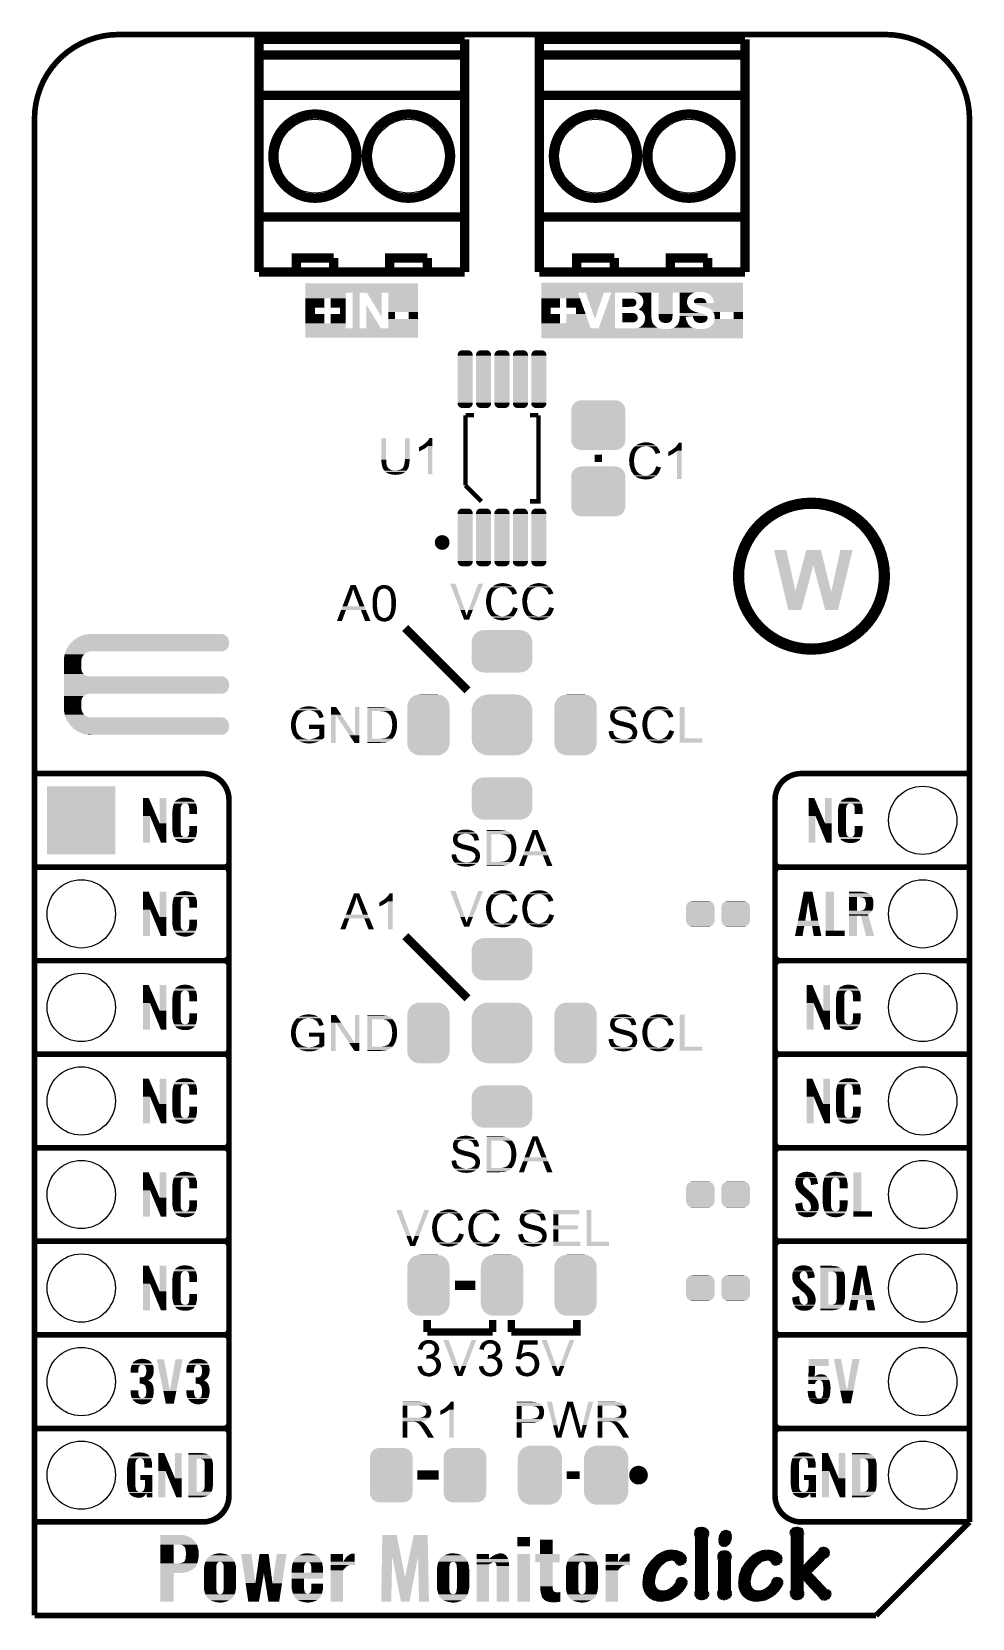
# Model space of a CAD drawing. Extents: x -1.3 to 24.2, y -3.9 to 39.2.
import ezdxf

# ---------------------------------------------------------------- set-up
doc = ezdxf.new("R2010")
doc.units = 0
doc.layers.get('0').update_dxf_attribs({"linetype": 'CONTINUOUS'})
for name, color, linetype in [('POWERMONITOR_CLICK_V100_GKO', 5, 'CONTINUOUS'), ('POWERMONITOR_CLICK_V100_GTO', 14, 'CONTINUOUS'), ('POWERMONITOR_CLICK_V100_GTS', 12, 'CONTINUOUS')]:
    doc.layers.add(name, color=color, linetype=linetype)

# ---------------------------------------------------------------- blocks, each defined once
blk = doc.blocks.new('CUSTOM_57')
for points in [[(-0.57658, -0.48768), (-0.57658, 0.48768), (0.57658, -0.48768), (0.57658, 0.48768)], [(-0.57531, 0.48768), (-0.573704, 0.520636), (0.57531, 0.48768), (0.571254, 0.520636)], [(-0.573704, 0.520636), (-0.562694, 0.569912), (0.571254, 0.520636), (0.565186, 0.569912)], [(-0.562694, 0.569912), (-0.555636, 0.601496), (0.565186, 0.569912), (0.55303, 0.601496)], [(-0.555636, 0.601496), (-0.532704, 0.647234), (0.55303, 0.601496), (0.535424, 0.647234)], [(-0.532704, 0.647234), (-0.5185, 0.67556), (0.535424, 0.647234), (0.515528, 0.67556)], [(-0.5185, 0.67556), (-0.484594, 0.715032), (0.515528, 0.67556), (0.4878, 0.715032)], [(-0.484594, 0.715032), (-0.464512, 0.738408), (0.4878, 0.715032), (0.460796, 0.738408)], [(-0.464512, 0.738408), (-0.420946, 0.769256), (0.460796, 0.738408), (0.425156, 0.769256)], [(-0.420946, 0.769256), (-0.396894, 0.786286), (0.425156, 0.769256), (0.391508, 0.786286)], [(-0.396894, 0.786286), (-0.344522, 0.80667), (0.391508, 0.786286), (0.351232, 0.80667)], [(-0.344522, 0.80667), (-0.319682, 0.816338), (0.351232, 0.80667), (0.308712, 0.816338)], [(-0.319682, 0.816338), (-0.251122, 0.82504), (0.308712, 0.816338), (0.27044, 0.82504)], [(-0.251122, 0.82504), (-0.23749, 0.82677), (0.27044, 0.82504), (0.23749, 0.82677)], [(-0.571252, -0.520636), (-0.57531, -0.48768), (0.573704, -0.520636), (0.57531, -0.48768)], [(-0.565186, -0.569912), (-0.571252, -0.520636), (0.562692, -0.569912), (0.573704, -0.520636)], [(-0.553028, -0.601496), (-0.565186, -0.569912), (0.555636, -0.601496), (0.562692, -0.569912)], [(-0.535424, -0.647234), (-0.553028, -0.601496), (0.532702, -0.647234), (0.555636, -0.601496)], [(-0.515526, -0.67556), (-0.535424, -0.647234), (0.5185, -0.67556), (0.532702, -0.647234)], [(-0.4878, -0.715032), (-0.515526, -0.67556), (0.484592, -0.715032), (0.5185, -0.67556)], [(-0.460794, -0.738408), (-0.4878, -0.715032), (0.464512, -0.738408), (0.484592, -0.715032)], [(-0.425156, -0.769256), (-0.460794, -0.738408), (0.420944, -0.769256), (0.464512, -0.738408)], [(-0.391506, -0.786286), (-0.425156, -0.769256), (0.396894, -0.786286), (0.420944, -0.769256)], [(-0.351232, -0.80667), (-0.391506, -0.786286), (0.34452, -0.80667), (0.396894, -0.786286)], [(-0.30871, -0.816338), (-0.351232, -0.80667), (0.319682, -0.816338), (0.34452, -0.80667)], [(-0.27044, -0.82504), (-0.30871, -0.816338), (0.25112, -0.82504), (0.319682, -0.816338)], [(-0.23749, -0.82677), (-0.27044, -0.82504), (0.23749, -0.82677), (0.25112, -0.82504)]]:
    blk.add_solid(points)
blk = doc.blocks.new('CUSTOM_58')
for points in [[(-0.57658, 0.49276), (-0.57464, 0.52344), (0.57658, 0.49276), (0.572118, 0.52344)], [(-0.57658, -0.49276), (-0.57658, 0.49276), (0.57658, -0.49276), (0.57658, 0.49276)], [(-0.57464, 0.52344), (-0.563878, 0.562234), (0.572118, 0.52344), (0.566472, 0.562234)], [(-0.563878, 0.562234), (-0.555872, 0.591092), (0.566472, 0.562234), (0.55312, 0.591092)], [(-0.555872, 0.591092), (-0.53404, 0.625952), (0.55312, 0.591092), (0.536988, 0.625952)], [(-0.53404, 0.625952), (-0.518606, 0.650592), (0.536988, 0.625952), (0.515276, 0.650592)], [(-0.518606, 0.650592), (-0.486794, 0.678626), (0.515276, 0.650592), (0.490572, 0.678626)], [(-0.486794, 0.678626), (-0.465932, 0.697008), (0.490572, 0.678626), (0.461224, 0.697008)], [(-0.465932, 0.697008), (-0.425122, 0.715892), (0.461224, 0.697008), (0.431072, 0.715892)], [(-0.425122, 0.715892), (-0.402214, 0.726492), (0.431072, 0.715892), (0.392864, 0.726492)], [(-0.402214, 0.726492), (-0.346074, 0.73466), (0.392864, 0.726492), (0.36342, 0.73466)], [(-0.346074, 0.73466), (-0.33274, 0.7366), (0.36342, 0.73466), (0.33274, 0.7366)], [(-0.572116, -0.52344), (-0.57658, -0.49276), (0.57464, -0.52344), (0.57658, -0.49276)], [(-0.566472, -0.562234), (-0.572116, -0.52344), (0.563876, -0.562234), (0.57464, -0.52344)], [(-0.553118, -0.591092), (-0.566472, -0.562234), (0.555872, -0.591092), (0.563876, -0.562234)], [(-0.536988, -0.625952), (-0.553118, -0.591092), (0.534038, -0.625952), (0.555872, -0.591092)], [(-0.515274, -0.650592), (-0.536988, -0.625952), (0.518606, -0.650592), (0.534038, -0.625952)], [(-0.490572, -0.678626), (-0.515274, -0.650592), (0.486792, -0.678626), (0.518606, -0.650592)], [(-0.461222, -0.697008), (-0.490572, -0.678626), (0.465932, -0.697008), (0.486792, -0.678626)], [(-0.431072, -0.715892), (-0.461222, -0.697008), (0.42512, -0.715892), (0.465932, -0.697008)], [(-0.392862, -0.726492), (-0.431072, -0.715892), (0.402214, -0.726492), (0.42512, -0.715892)], [(-0.36342, -0.73466), (-0.392862, -0.726492), (0.346072, -0.73466), (0.402214, -0.726492)], [(-0.33274, -0.7366), (-0.36342, -0.73466), (0.33274, -0.7366), (0.346072, -0.73466)]]:
    blk.add_solid(points)
blk = doc.blocks.new('CUSTOM_59')
for points in [[(-0.60198, -0.44958), (-0.60198, 0.44958), (0.60198, -0.44958), (0.60198, 0.44958)], [(-0.60071, 0.44958), (-0.597996, 0.49319), (0.60071, 0.44958), (0.595442, 0.49319)], [(-0.597996, 0.49319), (-0.587972, 0.533366), (0.595442, 0.49319), (0.590586, 0.533366)], [(-0.587972, 0.533366), (-0.577562, 0.575076), (0.590586, 0.533366), (0.574852, 0.575076)], [(-0.577562, 0.575076), (-0.55793, 0.61233), (0.574852, 0.575076), (0.560798, 0.61233)], [(-0.55793, 0.61233), (-0.538216, 0.649738), (0.560798, 0.61233), (0.53514, 0.649738)], [(-0.538216, 0.649738), (-0.50967, 0.681926), (0.53514, 0.649738), (0.51306, 0.681926)], [(-0.50967, 0.681926), (-0.482218, 0.71288), (0.51306, 0.681926), (0.47841, 0.71288)], [(-0.482218, 0.71288), (-0.44566, 0.738152), (0.47841, 0.71288), (0.45012, 0.738152)], [(-0.44566, 0.738152), (-0.412794, 0.76087), (0.45012, 0.738152), (0.407388, 0.76087)], [(-0.412794, 0.76087), (-0.368484, 0.777768), (0.407388, 0.76087), (0.3756, 0.777768)], [(-0.368484, 0.777768), (-0.333938, 0.790942), (0.3756, 0.777768), (0.32361, 0.790942)], [(-0.333938, 0.790942), (-0.273256, 0.798498), (0.32361, 0.790942), (0.29379, 0.798498)], [(-0.273256, 0.798498), (-0.25019, 0.80137), (0.29379, 0.798498), (0.25019, 0.80137)], [(-0.59544, -0.49319), (-0.60071, -0.44958), (0.597996, -0.49319), (0.60071, -0.44958)], [(-0.590586, -0.533366), (-0.59544, -0.49319), (0.58797, -0.533366), (0.597996, -0.49319)], [(-0.57485, -0.575076), (-0.590586, -0.533366), (0.577562, -0.575076), (0.58797, -0.533366)], [(-0.560798, -0.61233), (-0.57485, -0.575076), (0.557928, -0.61233), (0.577562, -0.575076)], [(-0.535138, -0.649738), (-0.560798, -0.61233), (0.538216, -0.649738), (0.557928, -0.61233)], [(-0.51306, -0.681926), (-0.535138, -0.649738), (0.509668, -0.681926), (0.538216, -0.649738)], [(-0.478408, -0.71288), (-0.51306, -0.681926), (0.482218, -0.71288), (0.509668, -0.681926)], [(-0.45012, -0.738152), (-0.478408, -0.71288), (0.445658, -0.738152), (0.482218, -0.71288)], [(-0.407386, -0.76087), (-0.45012, -0.738152), (0.412794, -0.76087), (0.445658, -0.738152)], [(-0.3756, -0.777768), (-0.407386, -0.76087), (0.368482, -0.777768), (0.412794, -0.76087)], [(-0.323608, -0.790942), (-0.3756, -0.777768), (0.333938, -0.790942), (0.368482, -0.777768)], [(-0.29379, -0.798498), (-0.323608, -0.790942), (0.273254, -0.798498), (0.333938, -0.790942)], [(-0.25019, -0.80137), (-0.29379, -0.798498), (0.25019, -0.80137), (0.273254, -0.798498)]]:
    blk.add_solid(points)
blk = doc.blocks.new('CUSTOM_60')
for points in [[(-0.769256, 0.424782), (-0.734954, 0.464412), (0.766286, 0.424782), (0.738158, 0.464412)], [(-0.734954, 0.464412), (-0.715032, 0.487426), (0.738158, 0.464412), (0.711308, 0.487426)], [(-0.715032, 0.487426), (-0.671034, 0.518332), (0.711308, 0.487426), (0.67525, 0.518332)], [(-0.671034, 0.518332), (-0.647234, 0.53505), (0.67525, 0.518332), (0.641816, 0.53505)], [(-0.647234, 0.53505), (-0.5944, 0.555386), (0.641816, 0.53505), (0.601146, 0.555386)], [(-0.5944, 0.555386), (-0.56991, 0.564812), (0.601146, 0.555386), (0.558742, 0.564812)], [(-0.56991, 0.564812), (-0.500436, 0.573364), (0.558742, 0.564812), (0.520266, 0.573364)], [(-0.500436, 0.573364), (-0.48768, 0.574934), (0.520266, 0.573364), (0.48768, 0.574934)], [(-0.48768, 0.574934), (-0.48768, 0.57658), (0.48768, 0.574934), (0.48768, 0.57658)], [(-0.82677, 0.23749), (-0.825042, 0.270068), (0.82677, 0.23749), (0.8226, 0.270068)], [(-0.82677, 0.23622), (-0.82677, 0.23749), (0.82677, 0.23622), (0.82677, 0.23749)], [(-0.82677, -0.23622), (-0.82677, 0.23622), (0.82677, -0.23622), (0.82677, 0.23622)], [(-0.825042, 0.270068), (-0.813764, 0.31967), (0.8226, 0.270068), (0.816248, 0.31967)], [(-0.813764, 0.31967), (-0.80667, 0.35086), (0.816248, 0.31967), (0.80407, 0.35086)], [(-0.80667, 0.35086), (-0.783396, 0.396848), (0.80407, 0.35086), (0.78611, 0.396848)], [(-0.783396, 0.396848), (-0.769256, 0.424782), (0.78611, 0.396848), (0.766286, 0.424782)], [(-0.82677, -0.23749), (-0.82677, -0.23622), (0.82677, -0.23749), (0.82677, -0.23622)], [(-0.822598, -0.270066), (-0.82677, -0.23749), (0.825042, -0.270066), (0.82677, -0.23749)], [(-0.816248, -0.31967), (-0.822598, -0.270066), (0.813762, -0.31967), (0.825042, -0.270066)], [(-0.804068, -0.350858), (-0.816248, -0.31967), (0.80667, -0.350858), (0.813762, -0.31967)], [(-0.78611, -0.396848), (-0.804068, -0.350858), (0.783392, -0.396848), (0.80667, -0.350858)], [(-0.766284, -0.42478), (-0.78611, -0.396848), (0.769256, -0.42478), (0.783392, -0.396848)], [(-0.738158, -0.464412), (-0.766284, -0.42478), (0.734952, -0.464412), (0.769256, -0.42478)], [(-0.711306, -0.487426), (-0.738158, -0.464412), (0.715032, -0.487426), (0.734952, -0.464412)], [(-0.67525, -0.518332), (-0.711306, -0.487426), (0.671032, -0.518332), (0.715032, -0.487426)], [(-0.641814, -0.53505), (-0.67525, -0.518332), (0.647234, -0.53505), (0.671032, -0.518332)], [(-0.601146, -0.555386), (-0.641814, -0.53505), (0.5944, -0.555386), (0.647234, -0.53505)], [(-0.55874, -0.564812), (-0.601146, -0.555386), (0.569912, -0.564812), (0.5944, -0.555386)], [(-0.520266, -0.573364), (-0.55874, -0.564812), (0.500434, -0.573364), (0.569912, -0.564812)], [(-0.48768, -0.574934), (-0.520266, -0.573364), (0.48768, -0.574934), (0.500434, -0.573364)], [(-0.48768, -0.57658), (-0.48768, -0.574934), (0.48768, -0.57658), (0.48768, -0.574934)]]:
    blk.add_solid(points)
blk = doc.blocks.new('CUSTOM_61')
for points in [[(-0.824106, 0.412848), (-0.814042, 0.459608), (0.821554, 0.412848), (0.816636, 0.459608)], [(-0.814042, 0.459608), (-0.803712, 0.5076), (0.816636, 0.459608), (0.801042, 0.5076)], [(-0.803712, 0.5076), (-0.783902, 0.551784), (0.801042, 0.5076), (0.786682, 0.551784)], [(-0.783902, 0.551784), (-0.76406, 0.596038), (0.786682, 0.551784), (0.761128, 0.596038)], [(-0.76406, 0.596038), (-0.735074, 0.635716), (0.761128, 0.596038), (0.738216, 0.635716)], [(-0.735074, 0.635716), (-0.706886, 0.6743), (0.738216, 0.635716), (0.703468, 0.6743)], [(-0.706886, 0.6743), (-0.669556, 0.707736), (0.703468, 0.6743), (0.673356, 0.707736)], [(-0.669556, 0.707736), (-0.63469, 0.738962), (0.673356, 0.707736), (0.630368, 0.738962)], [(-0.63469, 0.738962), (-0.589842, 0.764696), (0.630368, 0.738962), (0.594938, 0.764696)], [(-0.589842, 0.764696), (-0.550624, 0.787198), (0.594938, 0.764696), (0.54438, 0.787198)], [(-0.550624, 0.787198), (-0.498112, 0.804104), (0.54438, 0.787198), (0.506392, 0.804104)], [(-0.498112, 0.804104), (-0.458366, 0.8169), (0.506392, 0.804104), (0.44614, 0.8169)], [(-0.458366, 0.8169), (-0.386686, 0.824238), (0.44614, 0.8169), (0.411586, 0.824238)], [(-0.386686, 0.824238), (-0.36195, 0.82677), (0.411586, 0.824238), (0.36195, 0.82677)], [(-0.82677, 0.36322), (-0.824106, 0.412848), (0.82677, 0.36322), (0.821554, 0.412848)], [(-0.82677, 0.36195), (-0.82677, 0.36322), (0.82677, 0.36195), (0.82677, 0.36322)], [(-0.82677, -0.36195), (-0.82677, 0.36195), (0.82677, -0.36195), (0.82677, 0.36195)], [(-0.82677, -0.36322), (-0.82677, -0.36195), (0.82677, -0.36322), (0.82677, -0.36195)], [(-0.821552, -0.412848), (-0.82677, -0.36322), (0.824106, -0.412848), (0.82677, -0.36322)], [(-0.816636, -0.459608), (-0.821552, -0.412848), (0.81404, -0.459608), (0.824106, -0.412848)], [(-0.80104, -0.5076), (-0.816636, -0.459608), (0.803712, -0.5076), (0.81404, -0.459608)], [(-0.786682, -0.551784), (-0.80104, -0.5076), (0.7839, -0.551784), (0.803712, -0.5076)], [(-0.761126, -0.596038), (-0.786682, -0.551784), (0.76406, -0.596038), (0.7839, -0.551784)], [(-0.738216, -0.635716), (-0.761126, -0.596038), (0.735072, -0.635716), (0.76406, -0.596038)], [(-0.703466, -0.6743), (-0.738216, -0.635716), (0.706886, -0.6743), (0.735072, -0.635716)], [(-0.673356, -0.707736), (-0.703466, -0.6743), (0.669554, -0.707736), (0.706886, -0.6743)], [(-0.630366, -0.738962), (-0.673356, -0.707736), (0.63469, -0.738962), (0.669554, -0.707736)], [(-0.594938, -0.764696), (-0.630366, -0.738962), (0.58984, -0.764696), (0.63469, -0.738962)], [(-0.544378, -0.787198), (-0.594938, -0.764696), (0.550624, -0.787198), (0.58984, -0.764696)], [(-0.506392, -0.804104), (-0.544378, -0.787198), (0.49811, -0.804104), (0.550624, -0.787198)], [(-0.446138, -0.8169), (-0.506392, -0.804104), (0.458366, -0.8169), (0.49811, -0.804104)], [(-0.411586, -0.824238), (-0.446138, -0.8169), (0.386684, -0.824238), (0.458366, -0.8169)], [(-0.36195, -0.82677), (-0.411586, -0.824238), (0.36195, -0.82677), (0.386684, -0.824238)]]:
    blk.add_solid(points)
blk = doc.blocks.new('CUSTOM_62')
for points in [[(-0.38735, 0.17526), (-0.383124, 0.213652), (0.38735, 0.17526), (0.380766, 0.213652)], [(-0.38608, 0.154124), (-0.38735, 0.17526), (0.38608, 0.154124), (0.38735, 0.17526)], [(-0.38608, -0.154124), (-0.38608, 0.154124), (0.38608, -0.154124), (0.38608, 0.154124)], [(-0.383124, 0.213652), (-0.37475, 0.234078), (0.380766, 0.213652), (0.377262, 0.234078)], [(-0.37475, 0.234078), (-0.360486, 0.26887), (0.377262, 0.234078), (0.357822, 0.26887)], [(-0.360486, 0.26887), (-0.34504, 0.286174), (0.357822, 0.26887), (0.348152, 0.286174)], [(-0.34504, 0.286174), (-0.320744, 0.31339), (0.348152, 0.286174), (0.317222, 0.31339)], [(-0.320744, 0.31339), (-0.298526, 0.325596), (0.317222, 0.31339), (0.30335, 0.325596)], [(-0.298526, 0.325596), (-0.268438, 0.342124), (0.30335, 0.325596), (0.2622, 0.342124)], [(-0.268438, 0.342124), (-0.233628, 0.347838), (0.2622, 0.342124), (0.247972, 0.347838)], [(-0.233628, 0.347838), (-0.20955, 0.35179), (0.247972, 0.347838), (0.20955, 0.35179)], [(-0.38735, -0.17526), (-0.38608, -0.154124), (0.38735, -0.17526), (0.38608, -0.154124)], [(-0.380764, -0.213652), (-0.38735, -0.17526), (0.383124, -0.213652), (0.38735, -0.17526)], [(-0.377262, -0.234078), (-0.380764, -0.213652), (0.374748, -0.234078), (0.383124, -0.213652)], [(-0.35782, -0.26887), (-0.377262, -0.234078), (0.360486, -0.26887), (0.374748, -0.234078)], [(-0.348152, -0.286174), (-0.35782, -0.26887), (0.345038, -0.286174), (0.360486, -0.26887)], [(-0.31722, -0.31339), (-0.348152, -0.286174), (0.320744, -0.31339), (0.345038, -0.286174)], [(-0.30335, -0.325596), (-0.31722, -0.31339), (0.298524, -0.325596), (0.320744, -0.31339)], [(-0.262198, -0.342124), (-0.30335, -0.325596), (0.268438, -0.342124), (0.298524, -0.325596)], [(-0.247972, -0.347838), (-0.262198, -0.342124), (0.233626, -0.347838), (0.268438, -0.342124)], [(-0.20955, -0.35179), (-0.247972, -0.347838), (0.20955, -0.35179), (0.233626, -0.347838)]]:
    blk.add_solid(points)
blk = doc.blocks.new('CUSTOM_63')
for points in [[(-0.7366, 0.40259), (-0.730638, 0.458004), (0.7366, 0.40259), (0.728702, 0.458004)], [(-0.730638, 0.458004), (-0.72405, 0.476332), (0.728702, 0.458004), (0.726088, 0.476332)], [(-0.72405, 0.476332), (-0.705438, 0.5281), (0.726088, 0.476332), (0.703344, 0.5281)], [(-0.705438, 0.5281), (-0.693772, 0.544528), (0.703344, 0.5281), (0.696126, 0.544528)], [(-0.693772, 0.544528), (-0.66231, 0.588832), (0.696126, 0.544528), (0.659832, 0.588832)], [(-0.66231, 0.588832), (-0.645876, 0.602148), (0.659832, 0.588832), (0.648922, 0.602148)], [(-0.645876, 0.602148), (-0.604434, 0.635724), (0.648922, 0.602148), (0.601098, 0.635724)], [(-0.604434, 0.635724), (-0.583128, 0.644948), (0.601098, 0.635724), (0.587958, 0.644948)], [(-0.583128, 0.644948), (-0.536078, 0.665316), (0.587958, 0.644948), (0.530324, 0.665316)], [(-0.536078, 0.665316), (-0.503594, 0.669768), (0.530324, 0.665316), (0.517726, 0.669768)], [(-0.503594, 0.669768), (-0.46228, 0.67543), (0.517726, 0.669768), (0.46228, 0.67543)], [(-0.46228, 0.67543), (-0.46228, 0.67691), (0.46228, 0.67543), (0.46228, 0.67691)], [(-0.7366, 0.40132), (-0.7366, 0.40259), (0.7366, 0.40132), (0.7366, 0.40259)], [(-0.7366, -0.40132), (-0.7366, 0.40132), (0.7366, -0.40132), (0.7366, 0.40132)], [(-0.7366, -0.40259), (-0.7366, -0.40132), (0.7366, -0.40259), (0.7366, -0.40132)], [(-0.7287, -0.458004), (-0.7366, -0.40259), (0.730638, -0.458004), (0.7366, -0.40259)], [(-0.726088, -0.476332), (-0.7287, -0.458004), (0.724048, -0.476332), (0.730638, -0.458004)], [(-0.703342, -0.5281), (-0.726088, -0.476332), (0.705438, -0.5281), (0.724048, -0.476332)], [(-0.696126, -0.544528), (-0.703342, -0.5281), (0.69377, -0.544528), (0.705438, -0.5281)], [(-0.65983, -0.588832), (-0.696126, -0.544528), (0.66231, -0.588832), (0.69377, -0.544528)], [(-0.648922, -0.602148), (-0.65983, -0.588832), (0.645874, -0.602148), (0.66231, -0.588832)], [(-0.601096, -0.635724), (-0.648922, -0.602148), (0.604434, -0.635724), (0.645874, -0.602148)], [(-0.587958, -0.644948), (-0.601096, -0.635724), (0.583126, -0.644948), (0.604434, -0.635724)], [(-0.530322, -0.665316), (-0.587958, -0.644948), (0.536078, -0.665316), (0.583126, -0.644948)], [(-0.517726, -0.669768), (-0.530322, -0.665316), (0.503592, -0.669768), (0.536078, -0.665316)], [(-0.46228, -0.67543), (-0.517726, -0.669768), (0.46228, -0.67543), (0.503592, -0.669768)], [(-0.46228, -0.67691), (-0.46228, -0.67543), (0.46228, -0.67691), (0.46228, -0.67543)]]:
    blk.add_solid(points)
blk = doc.blocks.new('CUSTOM_64')
for points in [[(-0.20574, 0.65786), (-0.196738, 0.70482), (0.20574, 0.65786), (0.196204, 0.70482)], [(-0.20447, 0.639948), (-0.20574, 0.65786), (0.20447, 0.639948), (0.20574, 0.65786)], [(-0.20447, 0.639944), (-0.20447, 0.639948), (0.20447, 0.639944), (0.20447, 0.639948)], [(-0.20447, -0.639944), (-0.20447, 0.639944), (0.20447, -0.639944), (0.20447, 0.639944)], [(-0.196738, 0.70482), (-0.195056, 0.707394), (0.196204, 0.70482), (0.19568, 0.707394)], [(-0.195056, 0.707394), (-0.169074, 0.747126), (0.19568, 0.707394), (0.168442, 0.747126)], [(-0.169074, 0.747126), (-0.166158, 0.749084), (0.168442, 0.747126), (0.167098, 0.749084)], [(-0.166158, 0.749084), (-0.127102, 0.775294), (0.167098, 0.749084), (0.12613, 0.775294)], [(-0.127102, 0.775294), (-0.121758, 0.776324), (0.12613, 0.775294), (0.124518, 0.776324)], [(-0.121758, 0.776324), (-0.07747, 0.78486), (0.124518, 0.776324), (0.07747, 0.78486)], [(-0.20574, -0.65786), (-0.204472, -0.63995), (0.20574, -0.65786), (0.20447, -0.63995)], [(-0.196202, -0.70482), (-0.20574, -0.65786), (0.196738, -0.70482), (0.20574, -0.65786)], [(-0.204472, -0.63995), (-0.20447, -0.639944), (0.20447, -0.63995), (0.20447, -0.639944)], [(-0.19568, -0.707394), (-0.196202, -0.70482), (0.195054, -0.707394), (0.196738, -0.70482)], [(-0.16844, -0.747126), (-0.19568, -0.707394), (0.169074, -0.747126), (0.195054, -0.707394)], [(-0.167098, -0.749084), (-0.16844, -0.747126), (0.166156, -0.749084), (0.169074, -0.747126)], [(-0.126128, -0.775294), (-0.167098, -0.749084), (0.127102, -0.775294), (0.166156, -0.749084)], [(-0.124518, -0.776324), (-0.126128, -0.775294), (0.121756, -0.776324), (0.127102, -0.775294)], [(-0.07747, -0.78486), (-0.124518, -0.776324), (0.07747, -0.78486), (0.121756, -0.776324)]]:
    blk.add_solid(points)
blk = doc.blocks.new('SQUARE_30')
blk.add_solid([(0.9271, 0.9271), (0.9271, -0.9271), (-0.9271, 0.9271), (-0.9271, -0.9271)])
blk = doc.blocks.new('ROUND_31')
blk.add_circle((0, 0), 0.927)
blk = doc.blocks.new('ROUND_32')
blk.add_circle((0, 0), 1.002)

msp = doc.modelspace()

# ---------------------------------------------------------------- linework, layer by layer
at = {"layer": 'POWERMONITOR_CLICK_V100_GKO', "const_width": 0.1524}
for points in [[(1.016, 39.116, 0.4142136), (-1.27, 36.83)], [(24.13, 36.83, 0.4142136), (21.844, 39.116)]]:
    msp.add_lwpolyline(points, format="xyb", dxfattribs=at)
for points in [[(1.016, 39.116), (21.844, 39.116)], [(-1.27, -3.81), (-1.27, 36.83)], [(24.13, -1.27), (24.13, 36.83)], [(21.59, -3.81), (24.13, -1.27)], [(-1.27, -3.81), (21.59, -3.81)]]:
    msp.add_lwpolyline(points, dxfattribs=at)
at = {"layer": 'POWERMONITOR_CLICK_V100_GTO'}
for points, const_width in [([(4.826, 32.6644), (4.826, 38.989), (10.414, 38.989)], 0.254), ([(10.414, 32.6644), (10.414, 38.989)], 0.254), ([(12.446, 32.6644), (12.446, 38.989), (18.034, 38.989)], 0.254), ([(18.034, 32.6644), (18.034, 38.989)], 0.254), ([(4.826, 38.5572), (10.414, 38.5572)], 0.254), ([(12.446, 38.5572), (18.034, 38.5572)], 0.254), ([(4.826, 37.465), (10.414, 37.465)], 0.254), ([(12.446, 37.465), (18.034, 37.465)], 0.254), ([(4.826, 34.163), (10.414, 34.163)], 0.254), ([(12.446, 34.163), (18.034, 34.163)], 0.254), ([(5.842, 32.6644), (5.842, 33.0454), (6.858, 33.0454)], 0.254), ([(6.858, 32.6644), (6.858, 33.0454)], 0.254), ([(8.382, 32.6644), (8.382, 33.0454), (9.398, 33.0454)], 0.254), ([(9.398, 32.6644), (9.398, 33.0454)], 0.254), ([(13.462, 32.6644), (13.462, 33.0454), (14.478, 33.0454)], 0.254), ([(14.478, 32.6644), (14.478, 33.0454)], 0.254), ([(16.002, 32.6644), (16.002, 33.0454), (17.018, 33.0454)], 0.254), ([(17.018, 32.6644), (17.018, 33.0454)], 0.254), ([(4.826, 32.6644), (10.414, 32.6644)], 0.254), ([(12.446, 32.6644), (18.034, 32.6644)], 0.254), ([(10.4394, 28.7782), (10.67054, 28.7782)], 0.11938), ([(10.4394, 26.8732), (10.4394, 28.7782)], 0.11938), ([(12.18946, 26.4414), (12.4206, 26.4414), (12.4206, 28.7782)], 0.11938), ([(12.18946, 28.7782), (12.4206, 28.7782)], 0.11938), ([(14.0462, 27.5082), (14.0462, 27.7114)], 0.2032), ([(10.4394, 26.8732), (10.8712, 26.4414)], 0.11938), ([(8.8011, 22.9997), (10.4902, 21.3106)], 0.2286), ([(-1.27, 19.05), (3.302, 19.05)], 0.1524), ([(19.558, 19.05), (24.13, 19.05)], 0.1524), ([(4.0132, -0.5588), (4.0132, 18.3388)], 0.1524), ([(18.8468, -0.5588), (18.8468, 18.3388)], 0.1524), ([(-1.27, 16.51), (3.8862, 16.51)], 0.1524), ([(-1.27, 16.51), (3.8862, 16.51)], 0.1524), ([(4.0132, 14.097), (4.0132, 16.383)], 0.1524), ([(18.8468, 14.097), (18.8468, 16.383)], 0.1524), ([(18.9738, 16.51), (24.13, 16.51)], 0.1524), ([(18.9738, 16.51), (24.13, 16.51)], 0.1524), ([(8.8011, 14.63548), (10.4902, 12.94638)], 0.2286), ([(-1.27, 13.97), (3.8862, 13.97)], 0.1524), ([(-1.27, 13.97), (3.8862, 13.97)], 0.1524), ([(4.0132, 11.557), (4.0132, 13.843)], 0.1524), ([(18.8468, 11.557), (18.8468, 13.843)], 0.1524), ([(18.9738, 13.97), (24.13, 13.97)], 0.1524), ([(18.9738, 13.97), (24.13, 13.97)], 0.1524), ([(-1.27, 11.43), (3.8862, 11.43)], 0.1524), ([(-1.27, 11.43), (3.8862, 11.43)], 0.1524), ([(4.0132, 9.017), (4.0132, 11.303)], 0.1524), ([(18.8468, 9.017), (18.8468, 11.303)], 0.1524), ([(18.9738, 11.43), (24.13, 11.43)], 0.1524), ([(18.9738, 11.43), (24.13, 11.43)], 0.1524), ([(-1.27, 8.89), (3.8862, 8.89)], 0.1524), ([(-1.27, 8.89), (3.8862, 8.89)], 0.1524), ([(4.0132, 6.477), (4.0132, 8.763)], 0.1524), ([(18.8468, 6.477), (18.8468, 8.763)], 0.1524), ([(18.9738, 8.89), (24.13, 8.89)], 0.1524), ([(18.9738, 8.89), (24.13, 8.89)], 0.1524), ([(-1.27, 6.35), (3.8862, 6.35)], 0.1524), ([(-1.27, 6.35), (3.8862, 6.35)], 0.1524), ([(4.0132, 3.937), (4.0132, 6.223)], 0.1524), ([(18.8468, 3.937), (18.8468, 6.223)], 0.1524), ([(18.9738, 6.35), (24.13, 6.35)], 0.1524), ([(18.9738, 6.35), (24.13, 6.35)], 0.1524), ([(10.14984, 5.1562), (10.70864, 5.1562)], 0.254), ([(9.398, 3.8862), (9.398, 4.2164)], 0.2032), ([(11.176, 3.8862), (11.176, 4.2164)], 0.2032), ([(11.684, 3.8862), (11.684, 4.2164)], 0.2032), ([(11.684, 3.8862), (13.462, 3.8862), (13.462, 4.2164)], 0.2032), ([(-1.27, 3.81), (3.8862, 3.81)], 0.1524), ([(-1.27, 3.81), (3.8862, 3.81)], 0.1524), ([(9.398, 3.8862), (11.176, 3.8862)], 0.2032), ([(18.9738, 3.81), (24.13, 3.81)], 0.1524), ([(18.9738, 3.81), (24.13, 3.81)], 0.1524), ([(4.0132, 1.397), (4.0132, 3.683)], 0.1524), ([(18.8468, 1.397), (18.8468, 3.683)], 0.1524), ([(-1.27, 1.27), (3.8862, 1.27)], 0.1524), ([(-1.27, 1.27), (3.8862, 1.27)], 0.1524), ([(18.9738, 1.27), (24.13, 1.27)], 0.1524), ([(18.9738, 1.27), (24.13, 1.27)], 0.1524), ([(9.13384, 0), (9.71296, 0)], 0.254), ([(13.1826, 0), (13.5382, 0)], 0.2032), ([(-1.27, -1.27), (3.302, -1.27)], 0.1524), ([(19.558, -1.27), (24.13, -1.27)], 0.1524), ([(16.68526, -1.59766), (16.69796, -1.50114), (16.7513, -1.45288), (16.86306, -1.44018), (16.93926, -1.45542), (17.00276, -1.50368), (17.02816, -1.57734)], 0.0762), ([(16.68526, -1.58496), (17.02816, -1.58496)], 0.0762), ([(16.68526, -1.59766), (16.69542, -1.651)], 0.0762), ([(16.69542, -1.50876), (17.00784, -1.50876)], 0.0762), ([(16.69542, -1.651), (16.7132, -1.69672)], 0.0762), ([(16.69796, -1.66116), (17.01038, -1.66116)], 0.0762), ([(16.7132, -3.14452), (16.7132, -1.69672)], 0.0762), ([(16.7132, -1.73736), (16.98498, -1.73736)], 0.0762), ([(16.98498, -1.70434), (17.01546, -1.64592)], 0.0762), ([(16.98498, -3.15468), (16.98498, -1.70434)], 0.0762), ([(17.01546, -1.64592), (17.02816, -1.57734)], 0.0762), ([(17.34058, -1.78308), (17.3609, -1.64846), (17.41932, -1.55448), (17.51076, -1.51892)], 0.0762), ([(17.34058, -1.73736), (17.63776, -1.73736)], 0.0762), ([(17.35582, -1.66116), (17.64538, -1.66116)], 0.0762), ([(17.39138, -1.58496), (17.63268, -1.58496)], 0.0762), ([(17.51076, -1.51892), (17.5133, -1.51892), (17.60982, -1.55448), (17.64538, -1.65354)], 0.0762), ([(17.61998, -1.79832), (17.64538, -1.65354)], 0.0762), ([(19.27606, -1.5748), (19.28876, -1.50876), (19.33956, -1.45796), (19.44878, -1.43764), (19.56816, -1.46812), (19.60626, -1.56718)], 0.0762), ([(19.27606, -1.5748), (19.28368, -1.60528)], 0.0762), ([(19.2786, -1.58496), (19.60372, -1.58496)], 0.0762), ([(19.28368, -1.60528), (19.29638, -1.63576)], 0.0762), ([(19.28368, -3.2131), (19.28622, -3.16992), (19.31162, -3.12674), (19.31162, -1.65608)], 0.0762), ([(19.28876, -1.50876), (19.5961, -1.50876)], 0.0762), ([(19.29638, -1.63576), (19.31162, -1.65608)], 0.0762), ([(19.31162, -1.66116), (19.5834, -1.66116)], 0.0762), ([(19.31162, -1.73736), (19.5834, -1.73736)], 0.0762), ([(19.5834, -1.64338), (19.60118, -1.60782)], 0.0762), ([(19.5834, -2.54254), (19.5834, -1.64338)], 0.0762), ([(19.60118, -1.60782), (19.60626, -1.56718)], 0.0762), ([(15.28064, -2.93116), (15.3035, -2.71272), (15.36446, -2.53746), (15.46098, -2.39522), (15.58036, -2.26314), (15.6591, -2.19202), (15.77086, -2.12598), (15.89278, -2.07518), (16.0147, -2.0574)], 0.0762), ([(15.78356, -2.11836), (16.29664, -2.11836)], 0.0762), ([(16.0147, -2.0574), (16.01724, -2.0574), (16.17726, -2.07518), (16.30426, -2.12344), (16.39062, -2.19456), (16.42364, -2.28092)], 0.0762), ([(16.7132, -1.81356), (16.98498, -1.81356)], 0.0762), ([(16.7132, -1.88976), (16.98498, -1.88976)], 0.0762), ([(16.7132, -1.96596), (16.98498, -1.96596)], 0.0762), ([(16.7132, -2.04216), (16.98498, -2.04216)], 0.0762), ([(16.7132, -2.11836), (16.98498, -2.11836)], 0.0762), ([(17.31264, -2.24282), (17.31772, -2.18186), (17.33804, -2.12852), (17.39392, -2.08788), (17.49552, -2.07518), (17.5641, -2.0955), (17.61744, -2.1463), (17.63776, -2.20726)], 0.0762), ([(17.34058, -1.78308), (17.36852, -1.88468)], 0.0762), ([(17.34058, -1.81356), (17.61236, -1.81356)], 0.0762), ([(17.34566, -2.11836), (17.59204, -2.11836)], 0.0762), ([(17.36852, -1.88468), (17.47012, -1.92278)], 0.0762), ([(17.37614, -1.88976), (17.55648, -1.88976)], 0.0762), ([(17.47012, -1.92278), (17.55648, -1.88976)], 0.0762), ([(17.55648, -1.88976), (17.61998, -1.79832)], 0.0762), ([(17.8816, -2.93116), (17.90446, -2.71272), (17.96542, -2.53746), (18.06194, -2.39522), (18.17878, -2.26314), (18.26006, -2.19202), (18.37182, -2.12598), (18.49374, -2.07518), (18.61566, -2.0574)], 0.0762), ([(18.38452, -2.11836), (18.8976, -2.11836)], 0.0762), ([(18.61566, -2.0574), (18.6182, -2.0574), (18.77568, -2.07518), (18.90522, -2.12344), (18.99158, -2.19456), (19.0246, -2.28092)], 0.0762), ([(19.31162, -1.81356), (19.5834, -1.81356)], 0.0762), ([(19.31162, -1.88976), (19.5834, -1.88976)], 0.0762), ([(19.31162, -1.96596), (19.5834, -1.96596)], 0.0762), ([(19.31162, -2.04216), (19.5834, -2.04216)], 0.0762), ([(19.31162, -2.11836), (19.5834, -2.11836)], 0.0762), ([(19.5834, -2.54254), (19.58848, -2.54508), (19.69516, -2.41808), (19.77898, -2.32664), (20.04568, -2.0701), (20.0787, -2.0066), (20.1549, -1.97866), (20.23872, -1.99898), (20.28952, -2.05232), (20.3073, -2.1209)], 0.0762), ([(19.99488, -2.11836), (20.3073, -2.11836)], 0.0762), ([(20.05076, -2.04216), (20.28444, -2.04216)], 0.0762), ([(20.25142, -2.21488), (20.28952, -2.17678)], 0.0762), ([(20.28952, -2.17678), (20.3073, -2.1209)], 0.0762), ([(15.34668, -2.57556), (15.63624, -2.57556)], 0.0762), ([(15.38732, -2.49936), (15.68704, -2.49936)], 0.0762), ([(15.43812, -2.42316), (15.75308, -2.42316)], 0.0762), ([(15.50162, -2.34696), (15.8369, -2.34696)], 0.0762), ([(15.57274, -2.27076), (16.42364, -2.27076)], 0.0762), ([(15.57782, -2.70256), (15.65402, -2.54508)], 0.0762), ([(15.65402, -2.54508), (15.75054, -2.4257)], 0.0762), ([(15.65656, -2.19456), (16.39062, -2.19456)], 0.0762), ([(15.75054, -2.4257), (15.88008, -2.31902)], 0.0762), ([(15.88008, -2.31902), (16.02486, -2.28092)], 0.0762), ([(16.02486, -2.28092), (16.10106, -2.29108)], 0.0762), ([(16.10106, -2.29108), (16.13916, -2.31902)], 0.0762), ([(16.13916, -2.31902), (16.16202, -2.3495)], 0.0762), ([(16.15948, -2.34696), (16.4084, -2.34696)], 0.0762), ([(16.16202, -2.3495), (16.17726, -2.38506)], 0.0762), ([(16.17726, -2.38506), (16.2052, -2.413)], 0.0762), ([(16.2052, -2.413), (16.25346, -2.4257)], 0.0762), ([(16.22552, -2.42316), (16.29664, -2.42316)], 0.0762), ([(16.25346, -2.4257), (16.383, -2.38506)], 0.0762), ([(16.383, -2.38506), (16.42364, -2.28092)], 0.0762), ([(16.7132, -2.19456), (16.98498, -2.19456)], 0.0762), ([(16.7132, -2.27076), (16.98498, -2.27076)], 0.0762), ([(16.7132, -2.34696), (16.98498, -2.34696)], 0.0762), ([(16.7132, -2.42316), (16.98498, -2.42316)], 0.0762), ([(16.7132, -2.49936), (16.98498, -2.49936)], 0.0762), ([(16.7132, -2.57556), (16.98498, -2.57556)], 0.0762), ([(17.30502, -3.2258), (17.31772, -3.1623), (17.34058, -3.12674), (17.34058, -2.31902)], 0.0762), ([(17.31264, -2.24282), (17.32026, -2.28346)], 0.0762), ([(17.31518, -2.19456), (17.63776, -2.19456)], 0.0762), ([(17.31518, -2.27076), (17.6276, -2.27076)], 0.0762), ([(17.32026, -2.28346), (17.34058, -2.31902)], 0.0762), ([(17.34058, -2.34696), (17.60982, -2.34696)], 0.0762), ([(17.34058, -2.42316), (17.60982, -2.42316)], 0.0762), ([(17.34058, -2.49936), (17.60982, -2.49936)], 0.0762), ([(17.34058, -2.57556), (17.60982, -2.57556)], 0.0762), ([(17.60982, -2.30632), (17.61998, -2.286)], 0.0762), ([(17.60982, -3.13944), (17.60982, -2.30632)], 0.0762), ([(17.61998, -2.286), (17.63268, -2.25298)], 0.0762), ([(17.63268, -2.25298), (17.63776, -2.2098)], 0.0762), ([(17.63776, -2.2098), (17.63776, -2.20726)], 0.0762), ([(17.94764, -2.57556), (18.2372, -2.57556)], 0.0762), ([(17.98828, -2.49936), (18.288, -2.49936)], 0.0762), ([(18.03908, -2.42316), (18.35404, -2.42316)], 0.0762), ([(18.10258, -2.34696), (18.43786, -2.34696)], 0.0762), ([(18.1737, -2.27076), (19.02206, -2.27076)], 0.0762), ([(18.17878, -2.70256), (18.25498, -2.54508)], 0.0762), ([(18.25498, -2.54508), (18.3515, -2.4257)], 0.0762), ([(18.25752, -2.19456), (18.99158, -2.19456)], 0.0762), ([(18.3515, -2.4257), (18.48104, -2.31902)], 0.0762), ([(18.48104, -2.31902), (18.62582, -2.28092)], 0.0762), ([(18.62582, -2.28092), (18.70202, -2.29108)], 0.0762), ([(18.70202, -2.29108), (18.74012, -2.31902)], 0.0762), ([(18.74012, -2.31902), (18.76298, -2.3495)], 0.0762), ([(18.76044, -2.34696), (19.00936, -2.34696)], 0.0762), ([(18.76298, -2.3495), (18.77822, -2.38506)], 0.0762), ([(18.77822, -2.38506), (18.80616, -2.413)], 0.0762), ([(18.80616, -2.413), (18.85442, -2.4257)], 0.0762), ([(18.82648, -2.42316), (18.8976, -2.42316)], 0.0762), ([(18.85442, -2.4257), (18.98396, -2.38506)], 0.0762), ([(18.98396, -2.38506), (19.0246, -2.28092)], 0.0762), ([(19.31162, -2.19456), (19.5834, -2.19456)], 0.0762), ([(19.31162, -2.27076), (19.5834, -2.27076)], 0.0762), ([(19.31162, -2.34696), (19.5834, -2.34696)], 0.0762), ([(19.31162, -2.42316), (19.5834, -2.42316)], 0.0762), ([(19.31162, -2.49936), (19.5834, -2.49936)], 0.0762), ([(19.31162, -2.57556), (19.86788, -2.57556)], 0.0762), ([(19.62658, -2.49936), (19.94408, -2.49936)], 0.0762), ([(19.69262, -2.42316), (20.01774, -2.42316)], 0.0762), ([(19.7612, -2.34696), (20.0914, -2.34696)], 0.0762), ([(19.79422, -2.65176), (20.20824, -2.22758)], 0.0762), ([(19.8374, -2.27076), (20.16506, -2.27076)], 0.0762), ([(19.91614, -2.19456), (20.27936, -2.19456)], 0.0762), ([(20.20824, -2.22758), (20.25142, -2.21488)], 0.0762), ([(15.28064, -2.88036), (15.54734, -2.88036)], 0.0762), ([(15.28064, -2.93116), (15.29334, -3.06324)], 0.0762), ([(15.28064, -2.95656), (15.55242, -2.95656)], 0.0762), ([(15.28572, -2.80416), (15.55242, -2.80416)], 0.0762), ([(15.28826, -3.03276), (15.57274, -3.03276)], 0.0762), ([(15.29842, -2.72796), (15.5702, -2.72796)], 0.0762), ([(15.31874, -2.65176), (15.59814, -2.65176)], 0.0762), ([(15.54734, -2.88798), (15.57782, -2.70256)], 0.0762), ([(15.54734, -2.88798), (15.55242, -2.95148), (15.56512, -3.00736), (15.58544, -3.05562), (15.61338, -3.09626), (15.65148, -3.12928), (15.6972, -3.15214), (15.75054, -3.16484), (15.8115, -3.16992), (15.90802, -3.15468), (15.99692, -3.10896), (16.09344, -3.0353), (16.16964, -2.93624), (16.18996, -2.86258), (16.22806, -2.81686), (16.29664, -2.79908), (16.383, -2.8194), (16.42872, -2.8702), (16.44142, -2.921)], 0.0762), ([(16.09598, -3.03276), (16.39062, -3.03276)], 0.0762), ([(16.15694, -2.95656), (16.42872, -2.95656)], 0.0762), ([(16.18488, -2.88036), (16.43126, -2.88036)], 0.0762), ([(16.25346, -2.80416), (16.3449, -2.80416)], 0.0762), ([(16.37538, -3.05562), (16.42364, -2.96926)], 0.0762), ([(16.42364, -2.96926), (16.44142, -2.921)], 0.0762), ([(16.7132, -2.65176), (16.98498, -2.65176)], 0.0762), ([(16.7132, -2.72796), (16.98498, -2.72796)], 0.0762), ([(16.7132, -2.80416), (16.98498, -2.80416)], 0.0762), ([(16.7132, -2.88036), (16.98498, -2.88036)], 0.0762), ([(16.7132, -2.95656), (16.98498, -2.95656)], 0.0762), ([(16.7132, -3.03276), (16.98498, -3.03276)], 0.0762), ([(17.34058, -2.65176), (17.60982, -2.65176)], 0.0762), ([(17.34058, -2.72796), (17.60982, -2.72796)], 0.0762), ([(17.34058, -2.80416), (17.60982, -2.80416)], 0.0762), ([(17.34058, -2.88036), (17.60982, -2.88036)], 0.0762), ([(17.34058, -2.95656), (17.60982, -2.95656)], 0.0762), ([(17.34058, -3.03276), (17.60982, -3.03276)], 0.0762), ([(17.8816, -2.88036), (18.1483, -2.88036)], 0.0762), ([(17.8816, -2.93116), (17.8943, -3.06324)], 0.0762), ([(17.8816, -2.95656), (18.15338, -2.95656)], 0.0762), ([(17.88668, -2.80416), (18.15338, -2.80416)], 0.0762), ([(17.88922, -3.03276), (18.1737, -3.03276)], 0.0762), ([(17.89938, -2.72796), (18.17116, -2.72796)], 0.0762), ([(17.9197, -2.65176), (18.1991, -2.65176)], 0.0762), ([(18.1483, -2.88798), (18.17878, -2.70256)], 0.0762), ([(18.1483, -2.88798), (18.15338, -2.95148), (18.16354, -3.00736), (18.1864, -3.05562), (18.21434, -3.09626), (18.25244, -3.12928), (18.29816, -3.15214), (18.3515, -3.16484), (18.41246, -3.16992), (18.50898, -3.15468), (18.59788, -3.10896), (18.6944, -3.0353), (18.7706, -2.93624), (18.79092, -2.86258), (18.82902, -2.81686), (18.8976, -2.79908), (18.98396, -2.8194), (19.02968, -2.8702), (19.04238, -2.921)], 0.0762), ([(18.69694, -3.03276), (18.99158, -3.03276)], 0.0762), ([(18.7579, -2.95656), (19.02968, -2.95656)], 0.0762), ([(18.78584, -2.88036), (19.03222, -2.88036)], 0.0762), ([(18.85442, -2.80416), (18.94586, -2.80416)], 0.0762), ([(18.97634, -3.05562), (19.0246, -2.96926)], 0.0762), ([(19.0246, -2.96926), (19.04238, -2.921)], 0.0762), ([(19.31162, -2.65176), (19.79422, -2.65176)], 0.0762), ([(19.31162, -2.72796), (19.86534, -2.72796)], 0.0762), ([(19.31162, -2.80416), (19.5834, -2.80416)], 0.0762), ([(19.31162, -2.88036), (19.5834, -2.88036)], 0.0762), ([(19.31162, -2.95656), (19.5834, -2.95656)], 0.0762), ([(19.31162, -3.03276), (19.5834, -3.03276)], 0.0762), ([(19.5834, -2.76098), (19.58848, -2.75844)], 0.0762), ([(19.5834, -3.12166), (19.5834, -2.76098)], 0.0762), ([(19.58848, -2.75844), (19.69008, -2.8829)], 0.0762), ([(19.62404, -2.80416), (19.93646, -2.80416)], 0.0762), ([(19.68754, -2.88036), (20.00758, -2.88036)], 0.0762), ([(19.69008, -2.8829), (19.76628, -2.96926)], 0.0762), ([(19.75358, -2.95656), (20.0787, -2.95656)], 0.0762), ([(19.76628, -2.96926), (20.066, -3.2893)], 0.0762), ([(19.79422, -2.65176), (20.2438, -3.13182), (20.2946, -3.13944), (20.33524, -3.17246), (20.35048, -3.2258)], 0.0762), ([(19.8247, -3.03276), (20.14982, -3.03276)], 0.0762), ([(15.29334, -3.06324), (15.33652, -3.175)], 0.0762), ([(15.30858, -3.10896), (15.62608, -3.10896)], 0.0762), ([(15.33652, -3.175), (15.4051, -3.27152)], 0.0762), ([(15.3416, -3.18516), (16.27124, -3.18516)], 0.0762), ([(15.39748, -3.26136), (16.1798, -3.26136)], 0.0762), ([(15.4051, -3.27152), (15.49908, -3.34264)], 0.0762), ([(15.49146, -3.33756), (16.05534, -3.33756)], 0.0762), ([(15.49908, -3.34264), (15.61338, -3.38836)], 0.0762), ([(15.61338, -3.38836), (15.748, -3.4036)], 0.0762), ([(15.748, -3.4036), (15.9893, -3.3655)], 0.0762), ([(15.9893, -3.3655), (16.18742, -3.25628)], 0.0762), ([(15.99946, -3.10896), (16.33728, -3.10896)], 0.0762), ([(16.18742, -3.25628), (16.29664, -3.15722)], 0.0762), ([(16.29664, -3.15722), (16.37538, -3.05562)], 0.0762), ([(16.6878, -3.22072), (16.69542, -3.18262), (16.7132, -3.14452)], 0.0762), ([(16.6878, -3.22072), (16.71066, -3.29946)], 0.0762), ([(16.69288, -3.26136), (17.02816, -3.26136)], 0.0762), ([(16.69542, -3.18516), (17.01292, -3.18516)], 0.0762), ([(16.71066, -3.29946), (16.77162, -3.34518)], 0.0762), ([(16.7132, -3.10896), (16.98498, -3.10896)], 0.0762), ([(16.75384, -3.33756), (16.95704, -3.33756)], 0.0762), ([(16.77162, -3.34518), (16.85544, -3.36296)], 0.0762), ([(16.85544, -3.36296), (16.94688, -3.34264)], 0.0762), ([(16.94688, -3.34264), (17.00784, -3.29438)], 0.0762), ([(16.98498, -3.15468), (17.02054, -3.19532), (17.0307, -3.24104)], 0.0762), ([(17.00784, -3.29438), (17.0307, -3.24104)], 0.0762), ([(17.30502, -3.2258), (17.34058, -3.32486)], 0.0762), ([(17.30756, -3.26136), (17.6403, -3.26136)], 0.0762), ([(17.3101, -3.18516), (17.6403, -3.18516)], 0.0762), ([(17.34058, -3.10896), (17.60982, -3.10896)], 0.0762), ([(17.34058, -3.32486), (17.43456, -3.36296)], 0.0762), ([(17.35328, -3.33756), (17.55902, -3.33756)], 0.0762), ([(17.43456, -3.36296), (17.50568, -3.35534)], 0.0762), ([(17.50568, -3.35534), (17.57426, -3.3274)], 0.0762), ([(17.57426, -3.3274), (17.6276, -3.28422)], 0.0762), ([(17.60982, -3.13944), (17.63522, -3.16992), (17.64792, -3.22072)], 0.0762), ([(17.6276, -3.28422), (17.64792, -3.22072)], 0.0762), ([(17.8943, -3.06324), (17.93748, -3.175)], 0.0762), ([(17.90954, -3.10896), (18.22704, -3.10896)], 0.0762), ([(17.93748, -3.175), (18.00606, -3.27152)], 0.0762), ([(17.94256, -3.18516), (18.8722, -3.18516)], 0.0762), ([(17.99844, -3.26136), (18.78076, -3.26136)], 0.0762), ([(18.00606, -3.27152), (18.10004, -3.34264)], 0.0762), ([(18.09242, -3.33756), (18.6563, -3.33756)], 0.0762), ([(18.10004, -3.34264), (18.21434, -3.38836)], 0.0762), ([(18.21434, -3.38836), (18.34896, -3.4036)], 0.0762), ([(18.34896, -3.4036), (18.59026, -3.3655)], 0.0762), ([(18.59026, -3.3655), (18.78838, -3.25628)], 0.0762), ([(18.60042, -3.10896), (18.93824, -3.10896)], 0.0762), ([(18.78838, -3.25628), (18.8976, -3.15722)], 0.0762), ([(18.8976, -3.15722), (18.97634, -3.05562)], 0.0762), ([(19.28368, -3.18516), (19.6088, -3.18516)], 0.0762), ([(19.28368, -3.2131), (19.30908, -3.30708)], 0.0762), ([(19.28876, -3.26136), (19.61134, -3.26136)], 0.0762), ([(19.30908, -3.30708), (19.37004, -3.35026)], 0.0762), ([(19.31162, -3.10896), (19.5834, -3.10896)], 0.0762), ([(19.33956, -3.33756), (19.56054, -3.33756)], 0.0762), ([(19.37004, -3.35026), (19.4437, -3.36296)], 0.0762), ([(19.4437, -3.36296), (19.57324, -3.3274)], 0.0762), ([(19.57324, -3.3274), (19.61388, -3.21818)], 0.0762), ([(19.5834, -3.12166), (19.60118, -3.16992), (19.61388, -3.21818)], 0.0762), ([(19.89582, -3.10896), (20.22094, -3.10896)], 0.0762), ([(19.96694, -3.18516), (20.34032, -3.18516)], 0.0762), ([(20.03806, -3.26136), (20.3454, -3.26136)], 0.0762), ([(20.066, -3.2893), (20.1041, -3.3528)], 0.0762), ([(20.08886, -3.33756), (20.2946, -3.33756)], 0.0762), ([(20.1041, -3.3528), (20.1676, -3.37566)], 0.0762), ([(20.1676, -3.37566), (20.26412, -3.35534)], 0.0762), ([(20.26412, -3.35534), (20.32762, -3.302)], 0.0762), ([(20.32762, -3.302), (20.35048, -3.2258)], 0.0762)]:
    msp.add_lwpolyline(points, dxfattribs=dict(at, const_width=const_width))
for points, const_width in [([(5.207, 35.814, 1), (7.493, 35.814, 1)], 0.254), ([(7.747, 35.814, 1), (10.033, 35.814, 1)], 0.254), ([(12.827, 35.814, 1), (15.113, 35.814, 1)], 0.254), ([(15.367, 35.814, 1), (17.653, 35.814, 1)], 0.254), ([(17.8562, 24.4094, 1), (21.8186, 24.4094, 1)], 0.3048), ([(9.70534, 25.3238, 1), (9.90346, 25.3238, 1)], 0.20066), ([(15.0114, 0, 1), (15.2654, 0, 1)], 0.254)]:
    msp.add_lwpolyline(points, format="xyb", close=True, dxfattribs=dict(at, const_width=const_width))
at = {"layer": 'POWERMONITOR_CLICK_V100_GTO', "const_width": 0.1524}
for points in [[(4.0132, 18.3388, 0.4142136), (3.302, 19.05)], [(19.558, 19.05, 0.4142136), (18.8468, 18.3388)], [(3.8862, 16.51, 0.4142136), (4.0132, 16.637)], [(4.0132, 16.383, 0.4142136), (3.8862, 16.51)], [(4.0132, 16.383, 0.4142136), (3.8862, 16.51)], [(18.8468, 16.637, 0.4142136), (18.9738, 16.51)], [(18.9738, 16.51, 0.4142136), (18.8468, 16.383)], [(18.9738, 16.51, 0.4142136), (18.8468, 16.383)], [(3.8862, 13.97, 0.4142136), (4.0132, 14.097)], [(4.0132, 13.843, 0.4142136), (3.8862, 13.97)], [(4.0132, 13.843, 0.4142136), (3.8862, 13.97)], [(18.8468, 14.097, 0.4142136), (18.9738, 13.97)], [(18.9738, 13.97, 0.4142136), (18.8468, 13.843)], [(18.9738, 13.97, 0.4142136), (18.8468, 13.843)], [(3.8862, 11.43, 0.4142136), (4.0132, 11.557)], [(18.8468, 11.557, 0.4142136), (18.9738, 11.43)], [(4.0132, 11.303, 0.4142136), (3.8862, 11.43)], [(4.0132, 11.303, 0.4142136), (3.8862, 11.43)], [(18.9738, 11.43, 0.4142136), (18.8468, 11.303)], [(18.9738, 11.43, 0.4142136), (18.8468, 11.303)], [(3.8862, 8.89, 0.4142136), (4.0132, 9.017)], [(18.8468, 9.017, 0.4142136), (18.9738, 8.89)], [(4.0132, 8.763, 0.4142136), (3.8862, 8.89)], [(4.0132, 8.763, 0.4142136), (3.8862, 8.89)], [(18.9738, 8.89, 0.4142136), (18.8468, 8.763)], [(18.9738, 8.89, 0.4142136), (18.8468, 8.763)], [(3.8862, 6.35, 0.4142136), (4.0132, 6.477)], [(18.8468, 6.477, 0.4142136), (18.9738, 6.35)], [(4.0132, 6.223, 0.4142136), (3.8862, 6.35)], [(4.0132, 6.223, 0.4142136), (3.8862, 6.35)], [(18.9738, 6.35, 0.4142136), (18.8468, 6.223)], [(18.9738, 6.35, 0.4142136), (18.8468, 6.223)], [(3.8862, 3.81, 0.4142136), (4.0132, 3.937)], [(4.0132, 3.683, 0.4142136), (3.8862, 3.81)], [(4.0132, 3.683, 0.4142136), (3.8862, 3.81)], [(18.8468, 3.937, 0.4142136), (18.9738, 3.81)], [(18.9738, 3.81, 0.4142136), (18.8468, 3.683)], [(18.9738, 3.81, 0.4142136), (18.8468, 3.683)], [(3.8862, 1.27, 0.4142136), (4.0132, 1.397)], [(4.0132, 1.143, 0.4142136), (3.8862, 1.27)], [(4.0132, 1.143, 0.4142136), (3.8862, 1.27)], [(18.8468, 1.397, 0.4142136), (18.9738, 1.27)], [(18.9738, 1.27, 0.4142136), (18.8468, 1.143)], [(18.9738, 1.27, 0.4142136), (18.8468, 1.143)], [(3.302, -1.27, 0.4142136), (4.0132, -0.5588)], [(18.8468, -0.5588, 0.4142136), (19.558, -1.27)]]:
    msp.add_lwpolyline(points, format="xyb", dxfattribs=at)
at = {"layer": 'POWERMONITOR_CLICK_V100_GTO'}
for points in [[(6.090938, 32.110678), (6.090942, 32.364656), (9.146534, 32.110678), (9.14654, 32.364656)], [(6.090942, 32.364656), (6.090944, 32.36468), (9.14654, 32.364656), (6.090944, 32.36468)], [(12.499358, 32.12846), (12.499362, 32.382436), (17.978114, 32.12846), (17.97812, 32.382436)], [(12.499362, 32.382436), (12.499364, 32.38246), (17.97812, 32.382436), (12.499364, 32.38246)], [(6.090932, 31.701762), (6.090936, 31.955738), (6.601458, 31.701762), (6.601482, 31.955738)], [(6.090936, 31.955738), (6.090938, 32.110678), (7.180598, 31.955738), (7.180602, 32.110678)], [(6.771662, 31.701742), (6.771618, 31.955738), (7.180592, 31.701742), (7.180598, 31.955738)], [(7.376136, 31.135342), (7.376138, 32.110678), (7.566662, 31.135342), (7.566682, 32.110678)], [(7.757164, 32.11067), (7.566682, 32.110678), (8.1585, 32.11067), (8.158502, 32.110678)], [(8.158476, 31.452906), (7.757164, 32.11067), (8.158476, 31.452906), (8.1585, 32.11067)], [(8.341338, 31.582358), (8.341338, 32.110678), (9.146526, 31.582358), (9.146534, 32.110678)], [(12.499352, 31.701762), (12.499356, 31.955738), (13.007338, 31.701762), (13.007362, 31.955738)], [(12.499356, 31.955738), (12.499358, 32.110676), (13.548186, 31.955738), (13.492508, 32.110676)], [(12.499358, 32.12592), (12.499358, 32.12846), (16.76908, 32.12592), (16.809718, 32.12846)], [(12.499358, 32.12338), (12.499358, 32.12592), (16.733518, 32.12338), (16.76908, 32.12592)], [(12.499358, 32.1183), (12.499358, 32.12338), (16.7005, 32.1183), (16.733518, 32.12338)], [(12.499358, 32.11068), (12.499358, 32.1183), (16.67256, 32.11068), (16.7005, 32.1183)], [(12.499358, 32.110678), (12.499358, 32.11068), (14.503422, 32.110678), (14.93012, 32.11068)], [(12.499358, 32.110676), (12.499358, 32.110678), (14.193534, 32.110676), (14.193536, 32.110678)], [(13.180058, 31.955718), (13.007362, 31.955738), (13.548194, 31.955718), (13.548186, 31.955738)], [(13.180082, 31.701742), (13.180058, 31.955718), (13.63946, 31.701742), (13.548194, 31.955718)], [(13.705842, 32.110664), (13.492508, 32.110676), (14.19353, 32.110664), (14.193534, 32.110676)], [(13.954778, 31.389388), (13.705842, 32.110664), (13.954778, 31.389388), (14.19353, 32.110664)], [(14.05635, 31.135342), (14.40177, 32.110678), (14.503402, 31.135342), (14.503422, 32.110678)], [(14.698994, 31.874458), (14.698996, 31.887158), (15.074902, 31.874458), (15.06728, 31.887158)], [(14.698996, 31.89986), (14.698998, 31.910018), (15.0622, 31.89986), (15.05458, 31.910018)], [(14.698996, 31.887158), (14.698996, 31.89986), (15.06728, 31.887158), (15.0622, 31.89986)], [(14.698998, 31.925256), (14.699, 31.93034), (15.0368, 31.925256), (15.024098, 31.93034)], [(14.698998, 31.92018), (14.698998, 31.925256), (15.04188, 31.92018), (15.0368, 31.925256)], [(14.698998, 31.915098), (14.698998, 31.92018), (15.049502, 31.915098), (15.04188, 31.92018)], [(14.698998, 31.910018), (14.698998, 31.915098), (15.05458, 31.910018), (15.049502, 31.915098)], [(14.699, 31.94558), (14.699002, 31.94812), (14.912342, 31.94558), (14.897102, 31.94812)], [(14.699, 31.945578), (14.699, 31.94558), (14.973304, 31.945578), (14.912342, 31.94558)], [(14.699, 31.94304), (14.699, 31.945578), (14.978384, 31.94304), (14.973304, 31.945578)], [(14.699, 31.9405), (14.699, 31.94304), (14.99616, 31.9405), (14.978384, 31.94304)], [(14.699, 31.937958), (14.699, 31.9405), (15.011402, 31.937958), (14.99616, 31.9405)], [(14.699, 31.93034), (14.699, 31.937958), (15.024098, 31.93034), (15.011402, 31.937958)], [(14.93014, 32.110678), (14.93012, 32.11068), (16.672548, 32.110678), (16.67256, 32.11068)], [(14.955518, 32.10814), (14.93014, 32.110678), (15.48386, 32.10814), (15.483862, 32.110678)], [(15.01394, 32.1056), (14.986, 32.10814), (15.48386, 32.1056), (15.48386, 32.10814)], [(15.064738, 32.10052), (15.01394, 32.1056), (15.48386, 32.10052), (15.48386, 32.1056)], [(15.067282, 32.100518), (15.064738, 32.10052), (15.48386, 32.100518), (15.48386, 32.10052)], [(15.08252, 32.09544), (15.067282, 32.100518), (15.48386, 32.09544), (15.48386, 32.100518)], [(15.097762, 32.092898), (15.08252, 32.09544), (15.48386, 32.092898), (15.48386, 32.09544)], [(15.113002, 32.085278), (15.097762, 32.092898), (15.48386, 32.085278), (15.48386, 32.092898)], [(15.130782, 32.0802), (15.113002, 32.085278), (15.48386, 32.0802), (15.48386, 32.085278)], [(15.166338, 32.059866), (15.130782, 32.0802), (15.483858, 32.059866), (15.48386, 32.0802)], [(15.166354, 32.057336), (15.166338, 32.059866), (15.483858, 32.057336), (15.483858, 32.059866)], [(15.17142, 32.054798), (15.166354, 32.057336), (15.483858, 32.054798), (15.483858, 32.057336)], [(15.19174, 32.039558), (15.17142, 32.054798), (15.483858, 32.039558), (15.483858, 32.054798)], [(15.20444, 32.02686), (15.19174, 32.039558), (15.483858, 32.02686), (15.483858, 32.039558)], [(15.229842, 31.996376), (15.20444, 32.02686), (15.483856, 31.996376), (15.483858, 32.02686)], [(15.240002, 31.9786), (15.229842, 31.996376), (15.483856, 31.9786), (15.483856, 31.996376)], [(15.24254, 31.976054), (15.240002, 31.9786), (15.483856, 31.976054), (15.483856, 31.9786)], [(15.24508, 31.96844), (15.24254, 31.976054), (15.483856, 31.96844), (15.483856, 31.976054)], [(15.25016, 31.958278), (15.24508, 31.96844), (15.483854, 31.958278), (15.483856, 31.96844)], [(15.26032, 31.9278), (15.25016, 31.958278), (15.483854, 31.9278), (15.483854, 31.958278)], [(15.26794, 31.907478), (15.26032, 31.9278), (15.483852, 31.907478), (15.483854, 31.9278)], [(15.27048, 31.887158), (15.26794, 31.907478), (15.483852, 31.887158), (15.483852, 31.907478)], [(15.27048, 31.838898), (15.27048, 31.887158), (15.48385, 31.838898), (15.483852, 31.887158)], [(15.681958, 32.110658), (15.483862, 32.110678), (16.06552, 32.110658), (16.065522, 32.110678)], [(15.68196, 31.529022), (15.681958, 32.110658), (16.0655, 31.529022), (16.06552, 32.110658)], [(16.26106, 32.105602), (16.261058, 32.110678), (16.647162, 32.105602), (16.672548, 32.110678)], [(16.26106, 32.100522), (16.26106, 32.105602), (16.639546, 32.100522), (16.647162, 32.105602)], [(16.26106, 32.09798), (16.26106, 32.100522), (16.631922, 32.09798), (16.639546, 32.100522)], [(16.26106, 32.095442), (16.26106, 32.09798), (16.626844, 32.095442), (16.631922, 32.09798)], [(16.26106, 32.09544), (16.26106, 32.095442), (16.621766, 32.09544), (16.626844, 32.095442)], [(16.26106, 32.092906), (16.26106, 32.09544), (16.619228, 32.092906), (16.621766, 32.09544)], [(16.26106, 32.0929), (16.26106, 32.092906), (16.616684, 32.0929), (16.619228, 32.092906)], [(16.26106, 32.0802), (16.26106, 32.0929), (16.588744, 32.0802), (16.616684, 32.0929)], [(16.26106, 32.06242), (16.26106, 32.0802), (16.56588, 32.06242), (16.588744, 32.0802)], [(16.261062, 32.04718), (16.26106, 32.06242), (16.54302, 32.04718), (16.56588, 32.06242)], [(16.261062, 32.0167), (16.261062, 32.04718), (16.512542, 32.0167), (16.54302, 32.04718)], [(16.261064, 31.996388), (16.261062, 32.0167), (16.497304, 31.996388), (16.512542, 32.0167)], [(16.261064, 31.993844), (16.261064, 31.996388), (16.4973, 31.993844), (16.497304, 31.996388)], [(16.261064, 31.970984), (16.261064, 31.993844), (16.482062, 31.970984), (16.4973, 31.993844)], [(16.261064, 31.94558), (16.261064, 31.970984), (16.471898, 31.94558), (16.482062, 31.970984)], [(16.261066, 31.920182), (16.261064, 31.94558), (16.46428, 31.920182), (16.471898, 31.94558)], [(16.261066, 31.89986), (16.261066, 31.920182), (16.46174, 31.89986), (16.46428, 31.920182)], [(16.261068, 31.882082), (16.261066, 31.89986), (16.4592, 31.882082), (16.46174, 31.89986)], [(16.261068, 31.866842), (16.261068, 31.882082), (16.454122, 31.866842), (16.4592, 31.882082)], [(16.64462, 31.882078), (16.647158, 31.892238), (16.967202, 31.882078), (16.962848, 31.892238)], [(16.644622, 31.864298), (16.64462, 31.882078), (16.97482, 31.864298), (16.967202, 31.882078)], [(16.647158, 31.892238), (16.651732, 31.899864), (16.962848, 31.892238), (16.959578, 31.899864)], [(16.651732, 31.899864), (16.65478, 31.904942), (16.959578, 31.899864), (16.955952, 31.904942)], [(16.65478, 31.904942), (16.663246, 31.917642), (16.955952, 31.904942), (16.946878, 31.917642)], [(16.663246, 31.917642), (16.66494, 31.92018), (16.946878, 31.917642), (16.943834, 31.92018)], [(16.66494, 31.92018), (16.672552, 31.927794), (16.943834, 31.92018), (16.934696, 31.927794)], [(16.672552, 31.927794), (16.675096, 31.9278), (16.934696, 31.927794), (16.934688, 31.9278)], [(16.675096, 31.9278), (16.679156, 31.930338), (16.934688, 31.9278), (16.931642, 31.930338)], [(16.679156, 31.930338), (16.69136, 31.937962), (16.931642, 31.930338), (16.924014, 31.937962)], [(16.69136, 31.937962), (16.695422, 31.9405), (16.924014, 31.937962), (16.91894, 31.9405)], [(16.695422, 31.9405), (16.7005, 31.94304), (16.91894, 31.9405), (16.91386, 31.94304)], [(16.7005, 31.94304), (16.710662, 31.948122), (16.91386, 31.94304), (16.90116, 31.948122)], [(16.710662, 31.948122), (16.715738, 31.95066), (16.90116, 31.948122), (16.892274, 31.95066)], [(16.715738, 31.95066), (16.727168, 31.9532), (16.892274, 31.95066), (16.88338, 31.9532)], [(16.727168, 31.9532), (16.7386, 31.95574), (16.88338, 31.9532), (16.87322, 31.95574)], [(16.7386, 31.95574), (16.74876, 31.95828), (16.87322, 31.95574), (16.86306, 31.95828)], [(16.74876, 31.95828), (16.75892, 31.96082), (16.86306, 31.95828), (16.85036, 31.96082)], [(16.75892, 31.96082), (16.77924, 31.96336), (16.85036, 31.96082), (16.83766, 31.96336)], [(16.77924, 31.96336), (16.794478, 31.9659), (16.83766, 31.96336), (16.807182, 31.9659)], [(16.840202, 32.12592), (16.827498, 32.12846), (17.978114, 32.12592), (17.978114, 32.12846)], [(16.891, 32.12084), (16.85544, 32.12592), (17.978114, 32.12084), (17.978114, 32.12592)], [(16.91386, 32.1183), (16.891, 32.12084), (17.978114, 32.1183), (17.978114, 32.12084)], [(16.959582, 32.108138), (16.91386, 32.1183), (17.978114, 32.108138), (17.978114, 32.1183)], [(16.979902, 32.10052), (16.959582, 32.108138), (17.978114, 32.10052), (17.978114, 32.108138)], [(17.002762, 32.095438), (16.979902, 32.10052), (17.978114, 32.095438), (17.978114, 32.10052)], [(17.02562, 32.08528), (17.002762, 32.095438), (17.978114, 32.08528), (17.978114, 32.095438)], [(17.048482, 32.07258), (17.02562, 32.08528), (17.978114, 32.07258), (17.978114, 32.08528)], [(17.06626, 32.05988), (17.048482, 32.07258), (17.978114, 32.05988), (17.978114, 32.07258)], [(17.08658, 32.047166), (17.06626, 32.05988), (17.978114, 32.047166), (17.978114, 32.05988)], [(17.086586, 32.044632), (17.08658, 32.047166), (17.978114, 32.044632), (17.978114, 32.047166)], [(17.089126, 32.042098), (17.086586, 32.044632), (17.978114, 32.042098), (17.978114, 32.044632)], [(17.0942, 32.039556), (17.089126, 32.042098), (17.978114, 32.039556), (17.978114, 32.042098)], [(17.099282, 32.031938), (17.0942, 32.039556), (17.978114, 32.031938), (17.978114, 32.039556)], [(17.1069, 32.024318), (17.099282, 32.031938), (17.978114, 32.024318), (17.978114, 32.031938)], [(17.12214, 32.004), (17.1069, 32.024318), (17.978114, 32.004), (17.978114, 32.024318)], [(17.1323, 31.9913), (17.12214, 32.004), (17.978112, 31.9913), (17.978114, 32.004)], [(17.14246, 31.97606), (17.1323, 31.9913), (17.978112, 31.97606), (17.978112, 31.9913)], [(17.1577, 31.9405), (17.14246, 31.97606), (17.978112, 31.9405), (17.978112, 31.97606)], [(17.16532, 31.92018), (17.1577, 31.9405), (17.978112, 31.92018), (17.978112, 31.9405)], [(17.17294, 31.902398), (17.16532, 31.92018), (17.978112, 31.902398), (17.978112, 31.92018)], [(17.1831, 31.856678), (17.17294, 31.902398), (17.97811, 31.856678), (17.978112, 31.902398)], [(6.090926, 31.275042), (6.09093, 31.52902), (6.601462, 31.275042), (6.601436, 31.52902)], [(6.09093, 31.529042), (6.090932, 31.701738), (6.347462, 31.529042), (6.347482, 31.701738)], [(6.09093, 31.52902), (6.09093, 31.529042), (6.601436, 31.52902), (6.347462, 31.529042)], [(6.090932, 31.701738), (6.090932, 31.701762), (6.347482, 31.701738), (6.601458, 31.701762)], [(6.771618, 31.275022), (6.771642, 31.528998), (7.180584, 31.275022), (7.18059, 31.528998)], [(6.771642, 31.528998), (7.028158, 31.529022), (7.18059, 31.528998), (7.18059, 31.529022)], [(7.028178, 31.701718), (6.771662, 31.701742), (7.180592, 31.701718), (7.180592, 31.701742)], [(7.028158, 31.529022), (7.028178, 31.701718), (7.18059, 31.529022), (7.180592, 31.701718)], [(7.746976, 31.13533), (7.747004, 31.777856), (8.143236, 31.13533), (7.747004, 31.777856)], [(8.341338, 31.394422), (8.341338, 31.582358), (8.526782, 31.394422), (8.526802, 31.582358)], [(8.892538, 31.582338), (8.526802, 31.582358), (9.146526, 31.582338), (9.146526, 31.582358)], [(8.892516, 31.3944), (8.892538, 31.582338), (9.146524, 31.3944), (9.146526, 31.582338)], [(12.499346, 31.275042), (12.49935, 31.52902), (13.007342, 31.275042), (13.007316, 31.52902)], [(12.49935, 31.529042), (12.499352, 31.701738), (12.753342, 31.529042), (12.753362, 31.701738)], [(12.49935, 31.52902), (12.49935, 31.529042), (13.007316, 31.52902), (12.753342, 31.529042)], [(12.499352, 31.701738), (12.499352, 31.701762), (12.753362, 31.701738), (13.007338, 31.701762)], [(13.180038, 31.275022), (13.180062, 31.528998), (13.792802, 31.275022), (13.701536, 31.528998)], [(13.180062, 31.528998), (13.436578, 31.529022), (13.701536, 31.528998), (13.701526, 31.529022)], [(13.436598, 31.701718), (13.180082, 31.701742), (13.639468, 31.701718), (13.63946, 31.701742)], [(13.436578, 31.529022), (13.436598, 31.701718), (13.701526, 31.529022), (13.639468, 31.701718)], [(14.69898, 31.74238), (14.698982, 31.749998), (15.026642, 31.74238), (15.039338, 31.749998)], [(14.69898, 31.72714), (14.69898, 31.74238), (14.988536, 31.72714), (15.026642, 31.74238)], [(14.69898, 31.727138), (14.69898, 31.72714), (14.978376, 31.727138), (14.988536, 31.72714)], [(14.69898, 31.7246), (14.69898, 31.727138), (14.973296, 31.7246), (14.978376, 31.727138)], [(14.69898, 31.722082), (14.69898, 31.7246), (14.889676, 31.722082), (14.91234, 31.7246)], [(14.889478, 31.72206), (14.69898, 31.722082), (14.889478, 31.72206), (14.889676, 31.722082)], [(14.698982, 31.76016), (14.698984, 31.765236), (15.052026, 31.76016), (15.054578, 31.765236)], [(14.698982, 31.760154), (14.698982, 31.76016), (15.049494, 31.760154), (15.052026, 31.76016)], [(14.698982, 31.749998), (14.698982, 31.760154), (15.039338, 31.749998), (15.049494, 31.760154)], [(14.698984, 31.77032), (14.698986, 31.79064), (15.059658, 31.77032), (15.06982, 31.79064)], [(14.698984, 31.765236), (14.698984, 31.77032), (15.054578, 31.765236), (15.059658, 31.77032)], [(14.698986, 31.803338), (14.698988, 31.81858), (15.074898, 31.803338), (15.07744, 31.81858)], [(14.698986, 31.79064), (14.698986, 31.803338), (15.06982, 31.79064), (15.074898, 31.803338)], [(14.698988, 31.81858), (14.69899, 31.83636), (15.07744, 31.81858), (15.07998, 31.83636)], [(14.69899, 31.843976), (14.698992, 31.851598), (15.07998, 31.843976), (15.077442, 31.851598)], [(14.69899, 31.83636), (14.69899, 31.843976), (15.07998, 31.83636), (15.07998, 31.843976)], [(14.698992, 31.864298), (14.698994, 31.874458), (15.07744, 31.864298), (15.074902, 31.874458)], [(14.698992, 31.851598), (14.698992, 31.864298), (15.077442, 31.851598), (15.07744, 31.864298)], [(14.698992, 31.45282), (14.698994, 31.465518), (15.113, 31.45282), (15.11046, 31.465518)], [(14.698992, 31.442658), (14.698992, 31.45282), (15.11554, 31.442658), (15.113, 31.45282)], [(14.698994, 31.488382), (14.698996, 31.501076), (15.1003, 31.488382), (15.092682, 31.501076)], [(14.698994, 31.47568), (14.698994, 31.488382), (15.10538, 31.47568), (15.1003, 31.488382)], [(14.698994, 31.465518), (14.698994, 31.47568), (15.11046, 31.465518), (15.10538, 31.47568)], [(14.698996, 31.503614), (14.698998, 31.526478), (15.09268, 31.503614), (15.069822, 31.526478)], [(14.698996, 31.501076), (14.698996, 31.503614), (15.092682, 31.501076), (15.09268, 31.503614)], [(14.698998, 31.526478), (14.699, 31.54172), (15.069822, 31.526478), (15.044422, 31.54172)], [(14.699, 31.55696), (14.699002, 31.5595), (14.940282, 31.55696), (14.925042, 31.5595)], [(14.699, 31.55442), (14.699, 31.55696), (14.986002, 31.55442), (14.973302, 31.55696)], [(14.699, 31.55188), (14.699, 31.55442), (15.003778, 31.55188), (14.993622, 31.55442)], [(14.699, 31.54934), (14.699, 31.55188), (15.011404, 31.54934), (15.003778, 31.55188)], [(14.699, 31.549338), (14.699, 31.54934), (15.024104, 31.549338), (15.011404, 31.54934)], [(14.699, 31.5468), (14.699, 31.549338), (15.029184, 31.5468), (15.024104, 31.549338)], [(14.699, 31.546798), (14.699, 31.5468), (15.031724, 31.546798), (15.029184, 31.5468)], [(14.699, 31.54172), (14.699, 31.546798), (15.044422, 31.54172), (15.031724, 31.546798)], [(15.133414, 31.650944), (15.15618, 31.663642), (15.483842, 31.650944), (15.483844, 31.663642)], [(15.138404, 31.650938), (15.133414, 31.650944), (15.483842, 31.650938), (15.483842, 31.650944)], [(15.143484, 31.6484), (15.138404, 31.650938), (15.483842, 31.6484), (15.483842, 31.650938)], [(15.148564, 31.648398), (15.143484, 31.6484), (15.483842, 31.648398), (15.483842, 31.6484)], [(15.166342, 31.64078), (15.148564, 31.648398), (15.483842, 31.64078), (15.483842, 31.648398)], [(15.15618, 31.663642), (15.176498, 31.67634), (15.483844, 31.663642), (15.483844, 31.67634)], [(15.184122, 31.63062), (15.166342, 31.64078), (15.483842, 31.63062), (15.483842, 31.64078)], [(15.176498, 31.67634), (15.20698, 31.70682), (15.483844, 31.67634), (15.483844, 31.70682)], [(15.206984, 31.620458), (15.184122, 31.63062), (15.483842, 31.620458), (15.483842, 31.63062)], [(15.20698, 31.70682), (15.217138, 31.719518), (15.483844, 31.70682), (15.483846, 31.719518)], [(15.229842, 31.605218), (15.206984, 31.620458), (15.48384, 31.605218), (15.483842, 31.620458)], [(15.217138, 31.719518), (15.232374, 31.734752), (15.483846, 31.719518), (15.483846, 31.734752)], [(15.25016, 31.5849), (15.229842, 31.605218), (15.48384, 31.5849), (15.48384, 31.605218)], [(15.232374, 31.734752), (15.23238, 31.737294), (15.483846, 31.734752), (15.483846, 31.737294)], [(15.23238, 31.737294), (15.24508, 31.76016), (15.483846, 31.737294), (15.483848, 31.76016)], [(15.24508, 31.76016), (15.25524, 31.780478), (15.483848, 31.76016), (15.483848, 31.780478)], [(15.27048, 31.56204), (15.25016, 31.5849), (15.48384, 31.56204), (15.48384, 31.5849)], [(15.25524, 31.780478), (15.26032, 31.803338), (15.483848, 31.780478), (15.483848, 31.803338)], [(15.26032, 31.803338), (15.267938, 31.823658), (15.483848, 31.803338), (15.48385, 31.823658)], [(15.267938, 31.823658), (15.27048, 31.838898), (15.48385, 31.823658), (15.48385, 31.838898)], [(15.27302, 31.5595), (15.27048, 31.56204), (15.48384, 31.5595), (15.48384, 31.56204)], [(15.273022, 31.559498), (15.27302, 31.5595), (15.48384, 31.559498), (15.48384, 31.5595)], [(15.2781, 31.551882), (15.273022, 31.559498), (15.484534, 31.551882), (15.48384, 31.559498)], [(15.28572, 31.53918), (15.2781, 31.551882), (15.485688, 31.53918), (15.484534, 31.551882)], [(15.290074, 31.53156), (15.28572, 31.53918), (15.48638, 31.53156), (15.485688, 31.53918)], [(15.29588, 31.521398), (15.290074, 31.53156), (15.48638, 31.521398), (15.48638, 31.53156)], [(15.309426, 31.480762), (15.29588, 31.521398), (15.48638, 31.480762), (15.48638, 31.521398)], [(15.311118, 31.47568), (15.309426, 31.480762), (15.486946, 31.47568), (15.48638, 31.480762)], [(15.31597, 31.4579), (15.311118, 31.47568), (15.48892, 31.4579), (15.486946, 31.47568)], [(15.31874, 31.447738), (15.31597, 31.4579), (15.48892, 31.447738), (15.48892, 31.4579)], [(15.318738, 31.437582), (15.31874, 31.447738), (15.48892, 31.437582), (15.48892, 31.447738)], [(15.68196, 31.5087), (15.68196, 31.529022), (16.06296, 31.5087), (16.0655, 31.529022)], [(15.68196, 31.4833), (15.68196, 31.5087), (16.06296, 31.4833), (16.06296, 31.5087)], [(15.683738, 31.465522), (15.68196, 31.4833), (16.06296, 31.465522), (16.06296, 31.4833)], [(15.6845, 31.457902), (15.683738, 31.465522), (16.061436, 31.457902), (16.06296, 31.465522)], [(15.684502, 31.452822), (15.6845, 31.457902), (16.06042, 31.452822), (16.061436, 31.457902)], [(15.684502, 31.440122), (15.684502, 31.452822), (16.06042, 31.440122), (16.06042, 31.452822)], [(16.256316, 31.42234), (16.258222, 31.452818), (16.42364, 31.42234), (16.418582, 31.452818)], [(16.258222, 31.452818), (16.259332, 31.470576), (16.418582, 31.452818), (16.609058, 31.470576)], [(16.259332, 31.470576), (16.25965, 31.475684), (16.99643, 31.470576), (16.9926, 31.475684)], [(16.25965, 31.475684), (16.25981, 31.478228), (16.9926, 31.475684), (16.992594, 31.478228)], [(16.25981, 31.478228), (16.259968, 31.480762), (16.992594, 31.478228), (16.990054, 31.480762)], [(16.259968, 31.480762), (16.260126, 31.483302), (16.990054, 31.480762), (16.98498, 31.483302)], [(16.260126, 31.483302), (16.260602, 31.490922), (16.98498, 31.483302), (16.977354, 31.490922)], [(16.260602, 31.490922), (16.26092, 31.496), (16.977354, 31.490922), (16.967202, 31.496)], [(16.26092, 31.496), (16.26108, 31.49854), (16.967202, 31.496), (16.962968, 31.49854)], [(16.261068, 31.854142), (16.261068, 31.866842), (16.45412, 31.854142), (16.454122, 31.866842)], [(16.26107, 31.813502), (16.261068, 31.854142), (16.4592, 31.813502), (16.45412, 31.854142)], [(16.26107, 31.79318), (16.26107, 31.813502), (16.46428, 31.79318), (16.4592, 31.813502)], [(16.261072, 31.7754), (16.26107, 31.79318), (16.469358, 31.7754), (16.46428, 31.79318)], [(16.261072, 31.74238), (16.261072, 31.7754), (16.4846, 31.74238), (16.469358, 31.7754)], [(16.261074, 31.7119), (16.261072, 31.74238), (16.49984, 31.7119), (16.4846, 31.74238)], [(16.261074, 31.699202), (16.261074, 31.7119), (16.507458, 31.699202), (16.49984, 31.7119)], [(16.261074, 31.689042), (16.261074, 31.699202), (16.51508, 31.689042), (16.507458, 31.699202)], [(16.261074, 31.68142), (16.261074, 31.689042), (16.522698, 31.68142), (16.51508, 31.689042)], [(16.261074, 31.671262), (16.261074, 31.68142), (16.53032, 31.671262), (16.522698, 31.68142)], [(16.261076, 31.65856), (16.261074, 31.671262), (16.54302, 31.65856), (16.53032, 31.671262)], [(16.261076, 31.6484), (16.261076, 31.65856), (16.55572, 31.6484), (16.54302, 31.65856)], [(16.261076, 31.63824), (16.261076, 31.6484), (16.57096, 31.63824), (16.55572, 31.6484)], [(16.261076, 31.62808), (16.261076, 31.63824), (16.588738, 31.62808), (16.57096, 31.63824)], [(16.261076, 31.62046), (16.261076, 31.62808), (16.60652, 31.62046), (16.588738, 31.62808)], [(16.261078, 31.60268), (16.261076, 31.62046), (16.64208, 31.60268), (16.60652, 31.62046)], [(16.261078, 31.58744), (16.261078, 31.60268), (16.677638, 31.58744), (16.64208, 31.60268)], [(16.261078, 31.58236), (16.261078, 31.58744), (16.69542, 31.58236), (16.677638, 31.58744)], [(16.261078, 31.57728), (16.261078, 31.58236), (16.71066, 31.57728), (16.69542, 31.58236)], [(16.261078, 31.5722), (16.261078, 31.57728), (16.72844, 31.5722), (16.71066, 31.57728)], [(16.261078, 31.56966), (16.261078, 31.5722), (16.741138, 31.56966), (16.72844, 31.5722)], [(16.261078, 31.56712), (16.261078, 31.56966), (16.748758, 31.56712), (16.741138, 31.56966)], [(16.261078, 31.562042), (16.261078, 31.56712), (16.758916, 31.562042), (16.748758, 31.56712)], [(16.261078, 31.56204), (16.261078, 31.562042), (16.766538, 31.56204), (16.758916, 31.562042)], [(16.261078, 31.55696), (16.261078, 31.56204), (16.786858, 31.55696), (16.766538, 31.56204)], [(16.26108, 31.549342), (16.261078, 31.55696), (16.807176, 31.549342), (16.786858, 31.55696)], [(16.26108, 31.5468), (16.26108, 31.549342), (16.824958, 31.5468), (16.807176, 31.549342)], [(16.26108, 31.54172), (16.26108, 31.5468), (16.84274, 31.54172), (16.824958, 31.5468)], [(16.26108, 31.536642), (16.26108, 31.54172), (16.85798, 31.536642), (16.84274, 31.54172)], [(16.26108, 31.5341), (16.26108, 31.536642), (16.87068, 31.5341), (16.85798, 31.536642)], [(16.26108, 31.529018), (16.26108, 31.5341), (16.891, 31.529018), (16.87068, 31.5341)], [(16.26108, 31.52394), (16.26108, 31.529018), (16.906242, 31.52394), (16.891, 31.529018)], [(16.26108, 31.521402), (16.26108, 31.52394), (16.916398, 31.521402), (16.906242, 31.52394)], [(16.26108, 31.518862), (16.26108, 31.521402), (16.921476, 31.518862), (16.916398, 31.521402)], [(16.26108, 31.51886), (16.26108, 31.518862), (16.924016, 31.51886), (16.921476, 31.518862)], [(16.26108, 31.51124), (16.26108, 31.51886), (16.941798, 31.51124), (16.924016, 31.51886)], [(16.26108, 31.49854), (16.26108, 31.51124), (16.962968, 31.49854), (16.941798, 31.51124)], [(16.609066, 31.468052), (16.609058, 31.470576), (16.998322, 31.468052), (16.99643, 31.470576)], [(16.611596, 31.46552), (16.609066, 31.468052), (17.000218, 31.46552), (16.998322, 31.468052)], [(16.6116, 31.465514), (16.611596, 31.46552), (17.000222, 31.465514), (17.000218, 31.46552)], [(16.611602, 31.460436), (16.6116, 31.465514), (17.002762, 31.460436), (17.000222, 31.465514)], [(16.614142, 31.455358), (16.611602, 31.460436), (17.005302, 31.455358), (17.002762, 31.460436)], [(16.617044, 31.4452), (16.614142, 31.455358), (17.01038, 31.4452), (17.005302, 31.455358)], [(16.644622, 31.854136), (16.644622, 31.864298), (16.978208, 31.854136), (16.97482, 31.864298)], [(16.647162, 31.849058), (16.644622, 31.854136), (16.9799, 31.849058), (16.978208, 31.854136)], [(16.652242, 31.838898), (16.647162, 31.849058), (16.983964, 31.838898), (16.9799, 31.849058)], [(16.652876, 31.836362), (16.652242, 31.838898), (16.984978, 31.836362), (16.983964, 31.838898)], [(16.654782, 31.828734), (16.652876, 31.836362), (16.986888, 31.828734), (16.984978, 31.836362)], [(16.656684, 31.826202), (16.654782, 31.828734), (16.98752, 31.826202), (16.986888, 31.828734)], [(16.658574, 31.823682), (16.656684, 31.826202), (16.987522, 31.823682), (16.98752, 31.826202)], [(16.662402, 31.81858), (16.658574, 31.823682), (17.97811, 31.81858), (17.97811, 31.823682)], [(16.67256, 31.808414), (16.662402, 31.81858), (17.97811, 31.808414), (17.97811, 31.81858)], [(16.672576, 31.805878), (16.67256, 31.808414), (17.97811, 31.805878), (17.97811, 31.808414)], [(16.68018, 31.80334), (16.672576, 31.805878), (17.97811, 31.80334), (17.97811, 31.805878)], [(16.685262, 31.8008), (16.68018, 31.80334), (17.97811, 31.8008), (17.97811, 31.80334)], [(16.692882, 31.798256), (16.685262, 31.8008), (17.97811, 31.798256), (17.97811, 31.8008)], [(16.697966, 31.793178), (16.692882, 31.798256), (17.97811, 31.793178), (17.97811, 31.798256)], [(16.708122, 31.7881), (16.697966, 31.793178), (17.97811, 31.7881), (17.97811, 31.793178)], [(16.720824, 31.78556), (16.708122, 31.7881), (17.97811, 31.78556), (17.97811, 31.7881)], [(16.73352, 31.77794), (16.720824, 31.78556), (17.97811, 31.77794), (17.97811, 31.78556)], [(16.764, 31.767782), (16.73352, 31.77794), (17.97811, 31.767782), (17.97811, 31.77794)], [(16.804638, 31.75762), (16.764, 31.767782), (17.97811, 31.75762), (17.97811, 31.767782)], [(16.827502, 31.75), (16.804638, 31.75762), (17.97811, 31.75), (17.97811, 31.75762)], [(16.8529, 31.744918), (16.827502, 31.75), (17.978108, 31.744918), (17.97811, 31.75)], [(16.86052, 31.74238), (16.8529, 31.744918), (17.978108, 31.74238), (17.978108, 31.744918)], [(16.865602, 31.739838), (16.86052, 31.74238), (17.978108, 31.739838), (17.978108, 31.74238)], [(16.87576, 31.7373), (16.865602, 31.739838), (17.978108, 31.7373), (17.978108, 31.739838)], [(16.90116, 31.732218), (16.87576, 31.7373), (17.978108, 31.732218), (17.978108, 31.7373)], [(16.9164, 31.72714), (16.90116, 31.732218), (17.978108, 31.72714), (17.978108, 31.732218)], [(16.93418, 31.72206), (16.9164, 31.72714), (17.978108, 31.72206), (17.978108, 31.72714)], [(16.9672, 31.7119), (16.93418, 31.72206), (17.978108, 31.7119), (17.978108, 31.72206)], [(17.00276, 31.6992), (16.9672, 31.7119), (17.978108, 31.6992), (17.978108, 31.7119)], [(16.987522, 31.823682), (17.183078, 31.831282), (17.97811, 31.823682), (17.97811, 31.831282)], [(17.035778, 31.6865), (17.00276, 31.6992), (17.978108, 31.6865), (17.978108, 31.6992)], [(17.051024, 31.68142), (17.035778, 31.6865), (17.978108, 31.68142), (17.978108, 31.6865)], [(17.063724, 31.6738), (17.051024, 31.68142), (17.978108, 31.6738), (17.978108, 31.68142)], [(17.066258, 31.673778), (17.063724, 31.6738), (17.978108, 31.673778), (17.978108, 31.6738)], [(17.066274, 31.671256), (17.066258, 31.673778), (17.978108, 31.671256), (17.978108, 31.673778)], [(17.076418, 31.66618), (17.066274, 31.671256), (17.978108, 31.66618), (17.978108, 31.671256)], [(17.08912, 31.65856), (17.076418, 31.66618), (17.978108, 31.65856), (17.978108, 31.66618)], [(17.1196, 31.63316), (17.08912, 31.65856), (17.978108, 31.63316), (17.978108, 31.65856)], [(17.139922, 31.61538), (17.1196, 31.63316), (17.978106, 31.61538), (17.978108, 31.63316)], [(17.1577, 31.59506), (17.139922, 31.61538), (17.978106, 31.59506), (17.978106, 31.61538)], [(17.166168, 31.582358), (17.1577, 31.59506), (17.978106, 31.582358), (17.978106, 31.59506)], [(17.17294, 31.572196), (17.166168, 31.582358), (17.35584, 31.572196), (17.355842, 31.582358)], [(17.172944, 31.569652), (17.17294, 31.572196), (17.35584, 31.569652), (17.35584, 31.572196)], [(17.17802, 31.562042), (17.172944, 31.569652), (17.355838, 31.562042), (17.35584, 31.569652)], [(17.18564, 31.549338), (17.17802, 31.562042), (17.355838, 31.549338), (17.355838, 31.562042)], [(17.183078, 31.831282), (17.1831, 31.856678), (17.97811, 31.831282), (17.97811, 31.856678)], [(17.19326, 31.531558), (17.18564, 31.549338), (17.355836, 31.531558), (17.355838, 31.549338)], [(17.19834, 31.5087), (17.19326, 31.531558), (17.355834, 31.5087), (17.355836, 31.531558)], [(17.20596, 31.480762), (17.19834, 31.5087), (17.35583, 31.480762), (17.355834, 31.5087)], [(17.21104, 31.452818), (17.20596, 31.480762), (17.355828, 31.452818), (17.35583, 31.480762)], [(17.21104, 31.396938), (17.21104, 31.452818), (17.355822, 31.396938), (17.355828, 31.452818)], [(17.724118, 31.582338), (17.355842, 31.582358), (17.978106, 31.582338), (17.978106, 31.582358)], [(17.724096, 31.3944), (17.724118, 31.582338), (17.978104, 31.3944), (17.978106, 31.582338)], [(6.09092, 30.881344), (6.090924, 31.13532), (9.146516, 30.881344), (9.14652, 31.13532)], [(6.090924, 31.135342), (6.090926, 31.275022), (7.180582, 31.135342), (7.180584, 31.275022)], [(6.090924, 31.13532), (6.090924, 31.135342), (7.376136, 31.13532), (7.180582, 31.135342)], [(6.090926, 31.275022), (6.090926, 31.275042), (6.771618, 31.275022), (6.601462, 31.275042)], [(7.376136, 31.13532), (7.376136, 31.135342), (7.746976, 31.13532), (7.566662, 31.135342)], [(7.746976, 31.135322), (7.746976, 31.13533), (8.341338, 31.135322), (8.143236, 31.13533)], [(7.746976, 31.13532), (7.746976, 31.135322), (9.14652, 31.13532), (9.14652, 31.135322)], [(8.341338, 31.3944), (8.341338, 31.394422), (8.892516, 31.3944), (8.526782, 31.394422)], [(8.341338, 31.135322), (8.341338, 31.3944), (9.14652, 31.135322), (9.146524, 31.3944)], [(12.49934, 30.863564), (12.499344, 31.11754), (17.978096, 30.863564), (17.9781, 31.11754)], [(12.499344, 31.135338), (12.499346, 31.275022), (13.842996, 31.135338), (13.792802, 31.275022)], [(12.499344, 31.135322), (12.499344, 31.135338), (14.056344, 31.135322), (13.842996, 31.135338)], [(12.499344, 31.13532), (12.499344, 31.135322), (14.991078, 31.13532), (14.946744, 31.135322)], [(12.499344, 31.12262), (12.499344, 31.13532), (15.770858, 31.12262), (15.711602, 31.13532)], [(12.499344, 31.12008), (12.499344, 31.12262), (15.80642, 31.12008), (15.770858, 31.12262)], [(12.499344, 31.11754), (12.499344, 31.12008), (15.836898, 31.11754), (15.821658, 31.12008)], [(12.499346, 31.275022), (12.499346, 31.275042), (13.180038, 31.275022), (13.007342, 31.275042)], [(14.056344, 31.135322), (14.05635, 31.135342), (14.946744, 31.135322), (14.503402, 31.135342)], [(14.69898, 31.3182), (14.698982, 31.333438), (15.05204, 31.3182), (15.077438, 31.333438)], [(14.69898, 31.313118), (14.69898, 31.3182), (15.041878, 31.313118), (15.05204, 31.3182)], [(14.69898, 31.310578), (14.69898, 31.313118), (15.031716, 31.310578), (15.041878, 31.313118)], [(14.69898, 31.3055), (14.69898, 31.310578), (15.024096, 31.3055), (15.031716, 31.310578)], [(14.69898, 31.305498), (14.69898, 31.3055), (15.016476, 31.305498), (15.024096, 31.3055)], [(14.69898, 31.30296), (14.69898, 31.305498), (15.011396, 31.30296), (15.016476, 31.305498)], [(14.69898, 31.300442), (14.69898, 31.30296), (14.960796, 31.300442), (14.98346, 31.30296)], [(14.960598, 31.30042), (14.69898, 31.300442), (14.960598, 31.30042), (14.960796, 31.300442)], [(14.698982, 31.3436), (14.698984, 31.34868), (15.090126, 31.3436), (15.09268, 31.34868)], [(14.698982, 31.343594), (14.698982, 31.3436), (15.087594, 31.343594), (15.090126, 31.3436)], [(14.698982, 31.333438), (14.698982, 31.343594), (15.077438, 31.333438), (15.087594, 31.343594)], [(14.698984, 31.36646), (14.698986, 31.37662), (15.102838, 31.36646), (15.10792, 31.37662)], [(14.698984, 31.356298), (14.698984, 31.36646), (15.09522, 31.356298), (15.102838, 31.36646)], [(14.698984, 31.34868), (14.698984, 31.356298), (15.09268, 31.34868), (15.09522, 31.356298)], [(14.698986, 31.391858), (14.698988, 31.407098), (15.112998, 31.391858), (15.11554, 31.407098)], [(14.698986, 31.37662), (14.698986, 31.391858), (15.10792, 31.37662), (15.112998, 31.391858)], [(14.698988, 31.407098), (14.698992, 31.442658), (15.11554, 31.407098), (15.11554, 31.442658)], [(14.991078, 31.13532), (15.00886, 31.13786), (15.711602, 31.13532), (15.69975, 31.13786)], [(15.059656, 31.13786), (15.05966, 31.137862), (15.69975, 31.13786), (15.69974, 31.137862)], [(15.05966, 31.137862), (15.064736, 31.140398), (15.69974, 31.137862), (15.69213, 31.140398)], [(15.064736, 31.140398), (15.069818, 31.1404), (15.69213, 31.140398), (15.692124, 31.1404)], [(15.069818, 31.1404), (15.085058, 31.14294), (15.692124, 31.1404), (15.6845, 31.14294)], [(15.085058, 31.14294), (15.1003, 31.14548), (15.6845, 31.14294), (15.678148, 31.14548)], [(15.1003, 31.14548), (15.112998, 31.14802), (15.678148, 31.14548), (15.671796, 31.14802)], [(15.112998, 31.14802), (15.113008, 31.148022), (15.671796, 31.14802), (15.669256, 31.148022)], [(15.113008, 31.148022), (15.125698, 31.15056), (15.669256, 31.148022), (15.664182, 31.15056)], [(15.125698, 31.15056), (15.132472, 31.1531), (15.664182, 31.15056), (15.659102, 31.1531)], [(15.132472, 31.1531), (15.14602, 31.15818), (15.659102, 31.1531), (15.650632, 31.15818)], [(15.14602, 31.15818), (15.151096, 31.160718), (15.650632, 31.15818), (15.6464, 31.160718)], [(15.151096, 31.160718), (15.16634, 31.16834), (15.6464, 31.160718), (15.63497, 31.16834)], [(15.16634, 31.16834), (15.17396, 31.17088), (15.63497, 31.16834), (15.63116, 31.17088)], [(15.17396, 31.17088), (15.18158, 31.17342), (15.63116, 31.17088), (15.627604, 31.17342)], [(15.18158, 31.17342), (15.194278, 31.181038), (15.627604, 31.17342), (15.61694, 31.181038)], [(15.194278, 31.181038), (15.196818, 31.18358), (15.61694, 31.181038), (15.61338, 31.18358)], [(15.196818, 31.18358), (15.199352, 31.186114), (15.61338, 31.18358), (15.609326, 31.186114)], [(15.199352, 31.186114), (15.204434, 31.18612), (15.609326, 31.186114), (15.609318, 31.18612)], [(15.204434, 31.18612), (15.216294, 31.196282), (15.609318, 31.18612), (15.593058, 31.196282)], [(15.216294, 31.196282), (15.22222, 31.201358), (15.593058, 31.196282), (15.587982, 31.201358)], [(15.22222, 31.201358), (15.237458, 31.21914), (15.587982, 31.201358), (15.5702, 31.21914)], [(15.237458, 31.21914), (15.255238, 31.234378), (15.5702, 31.21914), (15.554962, 31.234378)], [(15.255238, 31.234378), (15.258142, 31.239462), (15.554962, 31.234378), (15.549878, 31.239462)], [(15.258142, 31.239462), (15.265398, 31.252156), (15.549878, 31.239462), (15.542262, 31.252156)], [(15.265398, 31.252156), (15.27556, 31.26486), (15.542262, 31.252156), (15.53464, 31.26486)], [(15.27556, 31.26486), (15.28318, 31.277556), (15.53464, 31.26486), (15.528292, 31.277556)], [(15.28318, 31.277556), (15.28572, 31.285174), (15.528292, 31.277556), (15.524484, 31.285174)], [(15.28572, 31.285174), (15.288258, 31.28772), (15.524484, 31.285174), (15.52321, 31.28772)], [(15.288258, 31.28772), (15.293902, 31.30042), (15.52321, 31.28772), (15.51686, 31.30042)], [(15.293902, 31.30042), (15.29842, 31.310582), (15.51686, 31.30042), (15.512506, 31.310582)], [(15.29842, 31.310582), (15.300958, 31.3182), (15.512506, 31.310582), (15.50924, 31.3182)], [(15.300958, 31.3182), (15.306038, 31.33344), (15.50924, 31.3182), (15.504162, 31.33344)], [(15.306038, 31.33344), (15.307732, 31.341064), (15.504162, 31.33344), (15.50162, 31.341064)], [(15.307732, 31.341064), (15.309426, 31.348682), (15.50162, 31.341064), (15.501618, 31.348682)], [(15.309426, 31.348682), (15.31112, 31.356302), (15.501618, 31.348682), (15.499082, 31.356302)], [(15.31112, 31.356304), (15.312072, 31.363922), (15.49908, 31.356304), (15.49908, 31.363922)], [(15.31112, 31.356302), (15.31112, 31.356304), (15.499082, 31.356302), (15.49908, 31.356304)], [(15.312072, 31.363922), (15.31366, 31.376618), (15.49908, 31.363922), (15.496542, 31.376618)], [(15.31366, 31.376618), (15.317892, 31.389322), (15.496542, 31.376618), (15.494, 31.389322)], [(15.317892, 31.389322), (15.318738, 31.391858), (15.494, 31.389322), (15.494, 31.391858)], [(15.318738, 31.40202), (15.318738, 31.437582), (15.494, 31.40202), (15.48892, 31.437582)], [(15.318738, 31.391858), (15.318738, 31.40202), (15.494, 31.391858), (15.494, 31.40202)], [(15.684502, 31.432498), (15.684502, 31.440122), (16.059148, 31.432498), (16.06042, 31.440122)], [(15.687042, 31.42488), (15.684502, 31.432498), (16.05788, 31.42488), (16.059148, 31.432498)], [(15.68958, 31.417256), (15.687042, 31.42488), (16.056354, 31.417256), (16.05788, 31.42488)], [(15.689582, 31.414718), (15.68958, 31.417256), (16.055846, 31.414718), (16.056354, 31.417256)], [(15.690428, 31.412182), (15.689582, 31.414718), (16.05534, 31.412182), (16.055846, 31.414718)], [(15.69212, 31.407098), (15.690428, 31.412182), (16.05534, 31.407098), (16.05534, 31.412182)], [(15.693136, 31.402022), (15.69212, 31.407098), (16.05534, 31.402022), (16.05534, 31.407098)], [(15.694662, 31.394398), (15.693136, 31.402022), (16.053434, 31.394398), (16.05534, 31.402022)], [(15.69974, 31.381702), (15.694662, 31.394398), (16.050262, 31.381702), (16.053434, 31.394398)], [(15.69974, 31.3817), (15.69974, 31.381702), (16.05026, 31.3817), (16.050262, 31.381702)], [(15.70736, 31.366462), (15.69974, 31.3817), (16.04264, 31.366462), (16.05026, 31.3817)], [(15.707362, 31.36646), (15.70736, 31.366462), (16.04264, 31.36646), (16.04264, 31.366462)], [(15.72006, 31.35122), (15.707362, 31.36646), (16.033496, 31.35122), (16.04264, 31.36646)], [(15.727318, 31.341062), (15.72006, 31.35122), (16.027402, 31.341062), (16.033496, 31.35122)], [(15.732762, 31.333438), (15.727318, 31.341062), (16.019778, 31.333438), (16.027402, 31.341062)], [(15.7353, 31.330902), (15.732762, 31.333438), (16.017242, 31.330902), (16.019778, 31.333438)], [(15.742922, 31.323282), (15.7353, 31.330902), (16.012162, 31.323282), (16.017242, 31.330902)], [(15.748006, 31.3182), (15.742922, 31.323282), (16.00454, 31.3182), (16.012162, 31.323282)], [(15.750548, 31.318194), (15.748006, 31.3182), (16.00453, 31.318194), (16.00454, 31.3182)], [(15.755626, 31.31312), (15.750548, 31.318194), (15.997428, 31.31312), (16.00453, 31.318194)], [(15.774668, 31.305502), (15.755626, 31.31312), (15.986764, 31.305502), (15.997428, 31.31312)], [(15.78102, 31.30296), (15.774668, 31.305502), (15.979984, 31.30296), (15.986764, 31.305502)], [(15.794564, 31.297882), (15.78102, 31.30296), (15.966442, 31.297882), (15.979984, 31.30296)], [(15.801342, 31.29534), (15.794564, 31.297882), (15.956274, 31.29534), (15.966442, 31.297882)], [(15.8242, 31.29026), (15.801342, 31.29534), (15.935958, 31.29026), (15.956274, 31.29534)], [(15.836902, 31.28772), (15.8242, 31.29026), (15.9258, 31.28772), (15.935958, 31.29026)], [(15.849602, 31.28518), (15.836902, 31.28772), (15.90802, 31.28518), (15.9258, 31.28772)], [(15.925802, 31.11754), (15.961362, 31.12008), (16.789398, 31.11754), (16.774158, 31.12008)], [(15.961362, 31.12008), (15.97787, 31.12262), (16.75638, 31.12008), (16.73606, 31.12262)], [(15.97787, 31.12262), (15.99438, 31.12516), (16.73606, 31.12262), (16.7259, 31.12516)], [(15.99438, 31.12516), (16.002844, 31.1277), (16.7259, 31.12516), (16.71574, 31.1277)], [(16.002844, 31.1277), (16.019776, 31.13278), (16.71574, 31.1277), (16.692882, 31.13278)], [(16.032478, 31.13278), (16.052792, 31.137858), (16.692882, 31.13278), (16.670032, 31.137858)], [(16.052792, 31.137858), (16.052794, 31.13786), (16.670032, 31.137858), (16.670022, 31.13786)], [(16.052794, 31.13786), (16.057872, 31.142934), (16.670022, 31.13786), (16.653108, 31.142934)], [(16.057872, 31.142934), (16.065494, 31.14294), (16.653108, 31.142934), (16.653088, 31.14294)], [(16.065494, 31.14294), (16.068032, 31.145474), (16.653088, 31.14294), (16.644642, 31.145474)], [(16.068032, 31.145474), (16.070576, 31.14548), (16.644642, 31.145474), (16.64462, 31.14548)], [(16.070576, 31.14548), (16.08074, 31.150562), (16.64462, 31.14548), (16.621758, 31.150562)], [(16.08074, 31.150562), (16.09598, 31.15818), (16.621758, 31.150562), (16.604616, 31.15818)], [(16.09598, 31.15818), (16.10055, 31.16072), (16.604616, 31.15818), (16.5989, 31.16072)], [(16.10055, 31.16072), (16.11884, 31.170882), (16.5989, 31.16072), (16.58061, 31.170882)], [(16.11884, 31.170882), (16.1229, 31.17342), (16.58061, 31.170882), (16.57604, 31.17342)], [(16.1229, 31.17342), (16.13916, 31.18358), (16.57604, 31.17342), (16.559786, 31.18358)], [(16.13916, 31.18358), (16.142716, 31.18612), (16.559786, 31.18358), (16.555722, 31.18612)], [(16.142716, 31.18612), (16.15694, 31.19628), (16.555722, 31.18612), (16.542172, 31.19628)], [(16.15694, 31.19628), (16.16202, 31.20136), (16.542172, 31.19628), (16.535396, 31.20136)], [(16.16202, 31.20136), (16.164562, 31.203902), (16.535396, 31.20136), (16.53032, 31.203902)], [(16.164562, 31.203902), (16.16964, 31.208978), (16.53032, 31.203902), (16.525244, 31.208978)], [(16.16964, 31.208978), (16.169642, 31.20898), (16.525244, 31.208978), (16.52524, 31.20898)], [(16.169642, 31.20898), (16.179798, 31.2166), (16.52524, 31.20898), (16.52016, 31.2166)], [(16.179798, 31.2166), (16.184874, 31.221672), (16.52016, 31.2166), (16.516356, 31.221672)], [(16.184874, 31.221672), (16.18488, 31.224214), (16.516356, 31.221672), (16.51445, 31.224214)], [(16.18488, 31.224214), (16.187106, 31.22676), (16.51445, 31.224214), (16.512538, 31.22676)], [(16.187106, 31.22676), (16.195996, 31.236922), (16.512538, 31.22676), (16.502378, 31.236922)], [(16.195996, 31.236922), (16.20266, 31.244538), (16.502378, 31.236922), (16.496288, 31.244538)], [(16.20266, 31.244538), (16.205838, 31.249624), (16.496288, 31.244538), (16.492218, 31.249624)], [(16.205838, 31.249624), (16.215358, 31.264856), (16.492218, 31.249624), (16.484602, 31.264856)], [(16.215358, 31.264856), (16.21536, 31.264862), (16.484602, 31.264856), (16.484598, 31.264862)], [(16.21536, 31.264862), (16.221074, 31.280102), (16.484598, 31.264862), (16.47444, 31.280102)], [(16.221074, 31.280102), (16.22298, 31.28518), (16.47444, 31.280102), (16.471902, 31.28518)], [(16.22298, 31.28518), (16.23314, 31.3055), (16.471902, 31.28518), (16.461742, 31.3055)], [(16.23314, 31.3055), (16.237492, 31.32074), (16.461742, 31.3055), (16.45412, 31.32074)], [(16.237492, 31.32074), (16.238218, 31.32328), (16.45412, 31.32074), (16.452992, 31.32328)], [(16.238218, 31.32328), (16.243298, 31.335976), (16.452992, 31.32328), (16.44735, 31.335976)], [(16.243298, 31.335976), (16.2433, 31.343594), (16.44735, 31.335976), (16.443964, 31.343594)], [(16.2433, 31.343594), (16.243304, 31.3436), (16.443964, 31.343594), (16.44396, 31.3436)], [(16.243304, 31.3436), (16.245834, 31.346132), (16.44396, 31.3436), (16.443118, 31.346132)], [(16.245834, 31.346132), (16.24584, 31.348678), (16.443118, 31.346132), (16.442268, 31.348678)], [(16.24584, 31.348678), (16.248802, 31.36646), (16.442268, 31.348678), (16.436342, 31.36646)], [(16.248802, 31.36646), (16.25092, 31.37916), (16.436342, 31.36646), (16.432878, 31.37916)], [(16.25092, 31.37916), (16.252824, 31.394398), (16.432878, 31.37916), (16.42872, 31.394398)], [(16.252824, 31.394398), (16.25346, 31.39948), (16.42872, 31.394398), (16.427798, 31.39948)], [(16.25346, 31.39948), (16.256, 31.41726), (16.427798, 31.39948), (16.424564, 31.41726)], [(16.256, 31.41726), (16.256316, 31.42234), (16.424564, 31.41726), (16.42364, 31.42234)], [(16.61922, 31.437582), (16.617044, 31.4452), (17.012918, 31.437582), (17.01038, 31.4452)], [(16.61922, 31.43758), (16.61922, 31.437582), (17.01292, 31.43758), (17.012918, 31.437582)], [(16.622078, 31.429964), (16.61922, 31.43758), (17.01292, 31.429964), (17.01292, 31.43758)], [(16.624936, 31.422342), (16.622078, 31.429964), (17.015458, 31.422342), (17.01292, 31.429964)], [(16.62684, 31.417262), (16.624936, 31.422342), (17.01546, 31.417262), (17.015458, 31.422342)], [(16.632936, 31.396942), (16.62684, 31.417262), (17.01292, 31.396942), (17.01546, 31.417262)], [(16.63446, 31.391858), (16.632936, 31.396942), (17.011468, 31.391858), (17.01292, 31.396942)], [(16.641514, 31.379162), (16.63446, 31.391858), (17.007842, 31.379162), (17.011468, 31.391858)], [(16.64716, 31.369), (16.641514, 31.379162), (17.002758, 31.369), (17.007842, 31.379162)], [(16.650334, 31.363922), (16.64716, 31.369), (17.00022, 31.363922), (17.002758, 31.369)], [(16.659862, 31.34868), (16.650334, 31.363922), (16.99006, 31.34868), (17.00022, 31.363922)], [(16.659862, 31.348678), (16.659862, 31.34868), (16.990058, 31.348678), (16.99006, 31.34868)], [(16.67002, 31.33852), (16.659862, 31.348678), (16.979902, 31.33852), (16.990058, 31.348678)], [(16.680172, 31.328368), (16.67002, 31.33852), (16.974822, 31.328368), (16.979902, 31.33852)], [(16.68272, 31.32582), (16.680172, 31.328368), (16.971006, 31.32582), (16.974822, 31.328368)], [(16.686524, 31.323284), (16.68272, 31.32582), (16.967208, 31.323284), (16.971006, 31.32582)], [(16.68653, 31.32328), (16.686524, 31.323284), (16.964664, 31.32328), (16.967208, 31.323284)], [(16.69034, 31.32074), (16.68653, 31.32328), (16.961106, 31.32074), (16.964664, 31.32328)], [(16.700504, 31.31312), (16.69034, 31.32074), (16.950436, 31.31312), (16.961106, 31.32074)], [(16.706426, 31.310582), (16.700504, 31.31312), (16.946884, 31.310582), (16.950436, 31.31312)], [(16.71828, 31.3055), (16.706426, 31.310582), (16.93545, 31.3055), (16.946884, 31.310582)], [(16.731828, 31.30042), (16.71828, 31.3055), (16.924022, 31.30042), (16.93545, 31.3055)], [(16.7386, 31.29788), (16.731828, 31.30042), (16.915554, 31.29788), (16.924022, 31.30042)], [(16.75384, 31.2928), (16.7386, 31.29788), (16.898618, 31.2928), (16.915554, 31.29788)], [(16.76146, 31.29026), (16.75384, 31.2928), (16.887188, 31.29026), (16.898618, 31.2928)], [(16.7767, 31.28772), (16.76146, 31.29026), (16.875758, 31.28772), (16.887188, 31.29026)], [(16.791938, 31.28518), (16.7767, 31.28772), (16.85544, 31.28518), (16.875758, 31.28772)], [(16.822418, 31.28264), (16.791938, 31.28518), (16.83766, 31.28264), (16.85544, 31.28518)], [(16.865598, 31.11754), (16.90624, 31.12262), (17.9781, 31.11754), (17.9781, 31.12262)], [(16.90624, 31.12262), (16.959578, 31.13024), (17.9781, 31.12262), (17.9781, 31.13024)], [(16.959578, 31.13024), (16.97482, 31.135318), (17.9781, 31.13024), (17.9781, 31.135318)], [(16.97482, 31.135318), (16.98752, 31.13786), (17.9781, 31.135318), (17.9781, 31.13786)], [(16.98752, 31.13786), (17.00784, 31.142942), (17.9781, 31.13786), (17.9781, 31.142942)], [(17.00784, 31.142942), (17.023078, 31.14802), (17.9781, 31.142942), (17.9781, 31.14802)], [(17.023078, 31.14802), (17.028156, 31.150558), (17.9781, 31.14802), (17.9781, 31.150558)], [(17.028156, 31.150558), (17.030694, 31.15056), (17.9781, 31.150558), (17.9781, 31.15056)], [(17.030694, 31.15056), (17.06372, 31.16834), (17.9781, 31.15056), (17.9781, 31.16834)], [(17.06372, 31.16834), (17.089118, 31.183578), (17.9781, 31.16834), (17.9781, 31.183578)], [(17.089118, 31.183578), (17.111978, 31.20136), (17.9781, 31.183578), (17.9781, 31.20136)], [(17.111978, 31.20136), (17.144998, 31.234378), (17.9781, 31.20136), (17.9781, 31.234378)], [(17.144998, 31.234378), (17.16024, 31.257236), (17.9781, 31.234378), (17.978102, 31.257236)], [(17.16024, 31.257236), (17.165312, 31.25978), (17.978102, 31.257236), (17.978102, 31.25978)], [(17.165312, 31.25978), (17.18056, 31.28772), (17.978102, 31.25978), (17.978102, 31.28772)], [(17.18056, 31.28772), (17.19326, 31.31566), (17.978102, 31.28772), (17.978102, 31.31566)], [(17.19326, 31.31566), (17.20088, 31.34106), (17.978102, 31.31566), (17.978102, 31.34106)], [(17.20088, 31.34106), (17.20596, 31.366462), (17.978102, 31.34106), (17.978102, 31.366462)], [(17.20596, 31.366462), (17.2085, 31.386778), (17.978102, 31.366462), (17.978104, 31.386778)], [(17.2085, 31.386778), (17.210404, 31.3944), (17.978104, 31.386778), (17.978104, 31.3944)], [(17.210404, 31.3944), (17.21041, 31.394422), (17.724096, 31.3944), (17.355822, 31.394422)], [(17.21041, 31.394422), (17.21104, 31.396938), (17.355822, 31.394422), (17.355822, 31.396938)], [(9.146516, 30.88132), (6.09092, 30.881344), (9.146516, 30.88132), (9.146516, 30.881344)], [(17.978096, 30.86354), (12.49934, 30.863564), (17.978096, 30.86354), (17.978096, 30.863564)], [(8.1534, 27.569158), (8.153422, 28.153336), (8.28294, 27.569158), (8.28294, 28.153336)], [(8.153422, 28.153336), (8.153424, 28.15336), (8.28294, 28.153336), (8.153424, 28.15336)], [(8.79094, 27.58948), (8.790962, 28.153336), (8.92048, 27.58948), (8.92048, 28.153336)], [(8.790962, 28.153336), (8.790964, 28.15336), (8.92048, 28.153336), (8.790964, 28.15336)], [(9.29386, 27.98064), (9.32434, 28.0035), (9.537694, 27.98064), (9.537696, 28.0035)], [(9.32434, 28.0035), (9.352278, 28.026358), (9.537696, 28.0035), (9.537696, 28.026358)], [(9.352278, 28.026358), (9.39546, 28.06954), (9.537696, 28.026358), (9.537696, 28.06954)], [(9.39546, 28.06954), (9.43102, 28.11018), (9.537696, 28.06954), (9.537698, 28.11018)], [(9.43102, 28.11018), (9.44626, 28.133042), (9.537698, 28.11018), (9.537698, 28.133042)], [(9.44626, 28.133042), (9.458962, 28.158416), (9.537698, 28.133042), (9.5377, 28.158416)], [(9.458962, 28.158416), (9.458976, 28.15844), (9.5377, 28.158416), (9.458976, 28.15844)], [(15.13586, 27.99842), (15.148558, 28.0035), (15.542258, 27.99842), (15.5321, 28.0035)], [(15.148558, 28.0035), (15.161258, 28.00858), (15.5321, 28.0035), (15.52067, 28.00858)], [(15.161258, 28.00858), (15.1765, 28.01366), (15.52067, 28.00858), (15.50924, 28.01366)], [(15.1765, 28.01366), (15.194282, 28.01874), (15.50924, 28.01366), (15.492986, 28.01874)], [(15.194282, 28.01874), (15.212062, 28.02636), (15.492986, 28.01874), (15.468602, 28.02636)], [(15.212062, 28.02636), (15.2527, 28.03398), (15.468602, 28.02636), (15.430498, 28.03398)], [(15.2527, 28.03398), (15.28318, 28.03906), (15.430498, 28.03398), (15.412724, 28.03906)], [(15.28318, 28.03906), (15.29842, 28.0416), (15.394942, 28.03906), (15.379702, 28.0416)], [(15.29842, 28.0416), (15.344138, 28.04414), (15.367002, 28.0416), (15.356842, 28.04414)], [(16.20012, 27.98318), (16.21536, 28.006038), (16.309338, 27.98318), (16.309338, 28.006038)], [(16.21536, 28.006038), (16.230596, 28.031416), (16.309338, 28.006038), (16.30934, 28.031416)], [(16.230596, 28.031416), (16.230612, 28.03144), (16.30934, 28.031416), (16.230612, 28.03144)], [(8.79094, 27.566618), (8.79094, 27.58948), (8.92048, 27.566618), (8.92048, 27.58948)], [(9.17702, 27.80538), (9.177026, 27.83586), (9.199878, 27.80538), (9.26084, 27.83586)], [(9.17702, 27.797792), (9.17702, 27.80538), (9.17702, 27.797792), (9.199878, 27.80538)], [(9.177026, 27.83586), (9.177028, 27.84348), (9.26084, 27.83586), (9.278618, 27.84348)], [(9.177028, 27.84348), (9.17703, 27.8511), (9.278618, 27.84348), (9.291322, 27.8511)], [(9.17703, 27.8511), (9.177032, 27.856174), (9.291322, 27.8511), (9.301464, 27.856174)], [(9.177032, 27.85872), (9.177034, 27.87396), (9.304018, 27.85872), (9.329422, 27.87396)], [(9.177032, 27.858696), (9.177032, 27.85872), (9.30148, 27.858696), (9.304018, 27.85872)], [(9.177032, 27.856174), (9.177032, 27.858696), (9.301464, 27.856174), (9.30148, 27.858696)], [(9.177034, 27.87396), (9.177038, 27.8892), (9.329422, 27.87396), (9.35228, 27.8892)], [(9.177038, 27.8892), (9.17704, 27.9019), (9.35228, 27.8892), (9.372598, 27.9019)], [(9.17704, 27.9019), (9.177044, 27.91206), (9.372598, 27.9019), (9.38479, 27.91206)], [(9.177044, 27.91206), (9.179566, 27.912066), (9.38479, 27.91206), (9.384798, 27.912066)], [(9.179566, 27.912066), (9.1821, 27.9146), (9.384798, 27.912066), (9.38784, 27.9146)], [(9.1821, 27.9146), (9.182104, 27.914602), (9.38784, 27.9146), (9.387842, 27.914602)], [(9.182104, 27.914602), (9.187182, 27.91714), (9.387842, 27.914602), (9.391014, 27.91714)], [(9.187182, 27.91714), (9.194804, 27.919682), (9.391014, 27.91714), (9.394192, 27.919682)], [(9.194804, 27.919682), (9.202418, 27.924758), (9.394192, 27.919682), (9.400538, 27.924758)], [(9.202418, 27.924758), (9.202422, 27.92476), (9.400538, 27.924758), (9.40054, 27.92476)], [(9.202422, 27.92476), (9.212578, 27.92984), (9.40054, 27.92476), (9.40562, 27.92984)], [(9.212578, 27.92984), (9.229502, 27.939994), (9.40562, 27.92984), (9.415774, 27.939994)], [(9.229502, 27.939994), (9.229512, 27.94), (9.415774, 27.939994), (9.418296, 27.94)], [(9.229512, 27.94), (9.23798, 27.94508), (9.537694, 27.94), (9.537694, 27.94508)], [(9.23798, 27.94508), (9.265922, 27.96032), (9.537694, 27.94508), (9.537694, 27.96032)], [(9.265922, 27.96032), (9.29386, 27.98064), (9.537694, 27.96032), (9.537694, 27.98064)], [(9.41832, 27.178024), (9.418296, 27.94), (9.537676, 27.178024), (9.537694, 27.94)], [(14.8844, 27.561542), (14.88694, 27.571702), (15.017568, 27.561542), (15.018294, 27.571702)], [(14.88694, 27.59964), (14.88948, 27.617422), (15.020288, 27.59964), (15.02156, 27.617422)], [(14.88694, 27.571702), (14.88694, 27.59964), (15.018294, 27.571702), (15.020288, 27.59964)], [(14.88948, 27.617422), (14.89202, 27.6352), (15.02156, 27.617422), (15.024522, 27.6352)], [(14.89202, 27.6352), (14.8944, 27.6479), (15.024522, 27.6352), (15.02664, 27.6479)], [(14.8944, 27.6479), (14.89964, 27.67584), (15.02664, 27.6479), (15.03172, 27.67584)], [(14.89964, 27.67584), (14.90345, 27.6987), (15.03172, 27.67584), (15.0368, 27.6987)], [(14.90345, 27.6987), (14.906836, 27.719018), (15.0368, 27.6987), (15.041878, 27.719018)], [(14.906836, 27.719018), (14.907262, 27.721562), (15.041878, 27.719018), (15.04315, 27.721562)], [(14.907262, 27.721562), (14.908106, 27.724096), (15.04315, 27.721562), (15.044418, 27.724096)], [(14.908106, 27.724096), (14.909798, 27.729176), (15.044418, 27.724096), (15.04442, 27.729176)], [(14.909798, 27.729176), (14.910644, 27.731714), (15.04442, 27.729176), (15.046954, 27.731714)], [(14.910644, 27.731714), (14.911492, 27.734256), (15.046954, 27.731714), (15.04696, 27.734256)], [(14.911492, 27.734256), (14.921652, 27.76474), (15.04696, 27.734256), (15.05966, 27.76474)], [(14.921652, 27.76474), (14.9225, 27.76728), (15.05966, 27.76474), (15.06093, 27.76728)], [(14.9225, 27.76728), (14.935646, 27.795218), (15.06093, 27.76728), (15.0749, 27.795218)], [(14.935646, 27.795218), (14.94282, 27.810464), (15.0749, 27.795218), (15.086758, 27.810464)], [(14.94282, 27.810464), (14.942826, 27.813006), (15.086758, 27.810464), (15.088734, 27.813006)], [(14.942826, 27.813006), (14.94536, 27.815544), (15.088734, 27.813006), (15.090708, 27.815544)], [(14.94536, 27.815544), (14.947904, 27.82316), (15.090708, 27.815544), (15.096632, 27.82316)], [(14.947904, 27.82316), (14.952982, 27.828244), (15.096632, 27.82316), (15.100586, 27.828244)], [(14.952982, 27.828244), (14.95806, 27.838398), (15.100586, 27.828244), (15.108484, 27.838398)], [(14.95806, 27.838398), (14.959582, 27.840938), (15.108484, 27.838398), (15.11046, 27.840938)], [(14.959582, 27.840938), (14.965678, 27.8511), (15.11046, 27.840938), (15.120622, 27.8511)], [(14.965678, 27.8511), (14.978124, 27.868878), (15.120622, 27.8511), (15.1384, 27.868878)], [(14.978124, 27.868878), (14.98346, 27.8765), (15.1384, 27.868878), (15.148558, 27.8765)], [(14.98346, 27.8765), (14.983462, 27.876502), (15.148558, 27.8765), (15.14856, 27.876502)], [(14.983462, 27.876502), (14.985766, 27.879038), (15.14856, 27.876502), (15.151098, 27.879038)], [(14.985766, 27.879038), (15.001932, 27.89682), (15.151098, 27.879038), (15.181582, 27.89682)], [(15.001932, 27.89682), (15.00886, 27.90444), (15.181582, 27.89682), (15.19809, 27.90444)], [(15.00886, 27.90444), (15.01648, 27.91206), (15.19809, 27.90444), (15.214598, 27.91206)], [(15.01648, 27.91206), (15.03172, 27.9273), (15.214598, 27.91206), (15.27556, 27.9273)], [(15.03172, 27.9273), (15.03426, 27.92984), (15.27556, 27.9273), (15.300962, 27.92984)], [(15.03426, 27.92984), (15.0368, 27.93238), (15.300962, 27.92984), (15.313658, 27.93238)], [(15.0368, 27.93238), (15.054808, 27.947618), (15.62862, 27.93238), (15.613382, 27.947618)], [(15.054808, 27.947618), (15.063816, 27.95524), (15.613382, 27.947618), (15.6083, 27.95524)], [(15.063816, 27.95524), (15.069822, 27.960322), (15.6083, 27.95524), (15.603216, 27.960322)], [(15.069822, 27.960322), (15.074046, 27.962858), (15.603216, 27.960322), (15.600678, 27.962858)], [(15.074046, 27.962858), (15.078276, 27.965398), (15.600678, 27.962858), (15.595604, 27.965398)], [(15.078276, 27.965398), (15.082502, 27.967934), (15.595604, 27.965398), (15.593066, 27.967934)], [(15.082502, 27.967934), (15.082512, 27.96794), (15.593066, 27.967934), (15.590522, 27.96794)], [(15.082512, 27.96794), (15.103668, 27.98064), (15.590522, 27.96794), (15.5702, 27.98064)], [(15.103668, 27.98064), (15.10792, 27.983192), (15.5702, 27.98064), (15.566628, 27.983192)], [(15.10792, 27.983192), (15.107936, 27.985726), (15.566628, 27.983192), (15.563078, 27.985726)], [(15.107936, 27.985726), (15.118082, 27.9908), (15.563078, 27.985726), (15.555974, 27.9908)], [(15.118082, 27.9908), (15.125694, 27.993338), (15.555974, 27.9908), (15.552418, 27.993338)], [(15.125694, 27.993338), (15.1257, 27.99334), (15.552418, 27.993338), (15.552416, 27.99334)], [(15.1257, 27.99334), (15.13586, 27.99842), (15.552416, 27.99334), (15.542258, 27.99842)], [(15.407638, 27.9273), (15.377158, 27.93238), (15.6337, 27.9273), (15.62862, 27.93238)], [(15.43558, 27.91714), (15.407638, 27.9273), (15.64386, 27.91714), (15.6337, 27.9273)], [(15.443206, 27.914598), (15.43558, 27.91714), (15.646402, 27.914598), (15.64386, 27.91714)], [(15.458438, 27.90952), (15.443206, 27.914598), (15.650466, 27.90952), (15.646402, 27.914598)], [(15.47368, 27.9019), (15.458438, 27.90952), (15.65656, 27.9019), (15.650466, 27.90952)], [(15.47876, 27.89936), (15.47368, 27.9019), (15.658376, 27.89936), (15.65656, 27.9019)], [(15.491462, 27.89174), (15.47876, 27.89936), (15.663818, 27.89174), (15.658376, 27.89936)], [(15.501616, 27.886662), (15.491462, 27.89174), (15.667446, 27.886662), (15.663818, 27.89174)], [(15.50416, 27.88412), (15.501616, 27.886662), (15.669262, 27.88412), (15.667446, 27.886662)], [(15.524164, 27.86634), (15.50416, 27.88412), (15.681962, 27.86634), (15.669262, 27.88412)], [(15.52702, 27.8638), (15.524164, 27.86634), (15.683414, 27.8638), (15.681962, 27.86634)], [(15.539212, 27.84856), (15.52702, 27.8638), (15.69212, 27.84856), (15.683414, 27.8638)], [(15.54734, 27.8384), (15.539212, 27.84856), (15.6972, 27.8384), (15.69212, 27.84856)], [(15.554452, 27.82824), (15.54734, 27.8384), (15.70228, 27.82824), (15.6972, 27.8384)], [(15.565118, 27.812998), (15.554452, 27.82824), (15.709056, 27.812998), (15.70228, 27.82824)], [(15.568928, 27.80538), (15.565118, 27.812998), (15.71244, 27.80538), (15.709056, 27.812998)], [(15.57782, 27.7876), (15.568928, 27.80538), (15.721332, 27.7876), (15.71244, 27.80538)], [(15.57895, 27.785058), (15.57782, 27.7876), (15.722602, 27.785058), (15.721332, 27.7876)], [(15.58798, 27.76474), (15.57895, 27.785058), (15.728676, 27.76474), (15.722602, 27.785058)], [(15.590524, 27.759654), (15.58798, 27.76474), (15.730194, 27.759654), (15.728676, 27.76474)], [(15.59306, 27.75458), (15.590524, 27.759654), (15.70903, 27.75458), (15.730194, 27.759654)], [(15.59814, 27.739344), (15.59306, 27.75458), (15.645486, 27.739344), (15.70903, 27.75458)], [(15.603214, 27.734266), (15.59814, 27.739344), (15.624306, 27.734266), (15.645486, 27.739344)], [(15.60322, 27.72921), (15.603214, 27.734266), (15.60322, 27.72921), (15.624306, 27.734266)], [(15.94866, 27.67838), (15.948662, 27.68854), (15.96898, 27.67838), (15.99184, 27.68854)], [(15.94866, 27.670792), (15.94866, 27.67838), (15.94866, 27.670792), (15.96898, 27.67838)], [(15.948662, 27.68854), (15.94867, 27.7241), (15.99184, 27.68854), (16.062958, 27.7241)], [(15.94867, 27.7241), (15.948672, 27.72918), (16.062958, 27.7241), (16.07058, 27.72918)], [(15.948672, 27.731718), (15.948674, 27.74696), (16.073118, 27.731718), (16.098522, 27.74696)], [(15.948672, 27.72918), (15.948672, 27.731718), (16.07058, 27.72918), (16.073118, 27.731718)], [(15.948674, 27.74696), (15.948678, 27.7622), (16.098522, 27.74696), (16.12138, 27.7622)], [(15.948678, 27.7622), (15.94868, 27.7749), (16.12138, 27.7622), (16.141698, 27.7749)], [(15.94868, 27.7749), (15.948684, 27.78506), (16.141698, 27.7749), (16.15389, 27.78506)], [(15.948684, 27.78506), (15.951206, 27.785066), (16.15389, 27.78506), (16.153898, 27.785066)], [(15.951206, 27.785066), (15.95374, 27.7876), (16.153898, 27.785066), (16.15694, 27.7876)], [(15.95374, 27.7876), (15.953744, 27.787602), (16.15694, 27.7876), (16.156942, 27.787602)], [(15.953744, 27.787602), (15.958822, 27.79014), (16.156942, 27.787602), (16.16075, 27.79014)], [(15.958822, 27.79014), (15.966444, 27.792682), (16.16075, 27.79014), (16.164562, 27.792682)], [(15.966444, 27.792682), (15.974062, 27.79776), (16.164562, 27.792682), (16.17218, 27.79776)], [(15.974062, 27.79776), (15.984222, 27.802842), (16.17218, 27.79776), (16.17726, 27.802842)], [(15.984222, 27.802842), (15.999402, 27.812962), (16.17726, 27.802842), (16.187378, 27.812962)], [(15.999402, 27.812962), (16.007078, 27.818078), (16.309334, 27.812962), (16.309334, 27.818078)], [(16.007078, 27.818078), (16.03502, 27.83332), (16.309334, 27.818078), (16.309334, 27.83332)], [(16.03502, 27.83332), (16.0655, 27.85364), (16.309334, 27.83332), (16.309334, 27.85364)], [(16.0655, 27.85364), (16.09344, 27.8765), (16.309334, 27.85364), (16.309336, 27.8765)], [(16.09344, 27.8765), (16.12392, 27.89937), (16.309336, 27.8765), (16.309336, 27.89937)], [(16.12392, 27.89937), (16.123944, 27.9019), (16.309336, 27.89937), (16.309336, 27.9019)], [(16.123944, 27.9019), (16.126466, 27.901906), (16.309336, 27.9019), (16.309336, 27.901906)], [(16.126466, 27.901906), (16.14932, 27.92476), (16.309336, 27.901906), (16.309336, 27.92476)], [(16.14932, 27.92476), (16.16456, 27.94254), (16.309336, 27.92476), (16.309336, 27.94254)], [(16.16456, 27.94254), (16.20012, 27.98318), (16.309336, 27.94254), (16.309338, 27.98318)], [(16.18742, 27.051024), (16.187378, 27.812962), (16.309316, 27.051024), (16.309334, 27.812962)], [(8.1534, 27.561538), (8.1534, 27.569158), (8.284846, 27.561538), (8.28294, 27.569158)], [(8.153632, 27.558998), (8.1534, 27.561538), (8.28548, 27.558998), (8.284846, 27.561538)], [(8.15594, 27.5336), (8.153632, 27.558998), (8.28548, 27.5336), (8.28548, 27.558998)], [(8.15594, 27.51836), (8.15594, 27.5336), (8.28548, 27.51836), (8.28548, 27.5336)], [(8.15594, 27.508202), (8.15594, 27.51836), (8.286328, 27.508202), (8.28548, 27.51836)], [(8.158198, 27.48788), (8.15594, 27.508202), (8.28802, 27.48788), (8.286328, 27.508202)], [(8.15848, 27.48534), (8.158198, 27.48788), (8.288444, 27.48534), (8.28802, 27.48788)], [(8.16356, 27.444702), (8.15848, 27.48534), (8.295218, 27.444702), (8.288444, 27.48534)], [(8.16864, 27.426922), (8.16356, 27.444702), (8.29818, 27.426922), (8.295218, 27.444702)], [(8.168642, 27.42692), (8.16864, 27.426922), (8.29818, 27.42692), (8.29818, 27.426922)], [(8.170456, 27.414218), (8.168642, 27.42692), (8.300722, 27.414218), (8.29818, 27.42692)], [(8.17118, 27.40914), (8.170456, 27.414218), (8.302756, 27.40914), (8.300722, 27.414218)], [(8.17245, 27.401522), (8.17118, 27.40914), (8.305804, 27.401522), (8.302756, 27.40914)], [(8.172876, 27.398976), (8.17245, 27.401522), (8.30834, 27.398976), (8.305804, 27.401522)], [(8.17372, 27.393902), (8.172876, 27.398976), (8.310034, 27.393902), (8.30834, 27.398976)], [(8.174738, 27.39136), (8.17372, 27.393902), (8.31088, 27.39136), (8.310034, 27.393902)], [(8.178798, 27.381202), (8.174738, 27.39136), (8.31596, 27.381202), (8.31088, 27.39136)], [(8.18134, 27.368502), (8.178798, 27.381202), (8.32612, 27.368502), (8.31596, 27.381202)], [(8.181342, 27.3685), (8.18134, 27.368502), (8.32612, 27.3685), (8.32612, 27.368502)], [(8.18642, 27.353262), (8.181342, 27.3685), (8.33628, 27.353262), (8.32612, 27.3685)], [(8.186422, 27.35326), (8.18642, 27.353262), (8.33628, 27.35326), (8.33628, 27.353262)], [(8.188958, 27.348184), (8.186422, 27.35326), (8.34051, 27.348184), (8.33628, 27.35326)], [(8.18896, 27.343102), (8.188958, 27.348184), (8.344744, 27.343102), (8.34051, 27.348184)], [(8.191926, 27.338018), (8.18896, 27.343102), (8.34898, 27.338018), (8.344744, 27.343102)], [(8.200814, 27.32278), (8.191926, 27.338018), (8.366762, 27.32278), (8.34898, 27.338018)], [(8.20674, 27.31262), (8.200814, 27.32278), (8.383018, 27.31262), (8.366762, 27.32278)], [(8.208358, 27.31008), (8.20674, 27.31262), (8.387082, 27.31008), (8.383018, 27.31262)], [(8.208362, 27.310074), (8.208358, 27.31008), (8.389626, 27.310074), (8.387082, 27.31008)], [(8.21159, 27.305), (8.208362, 27.310074), (8.394704, 27.305), (8.389626, 27.310074)], [(8.214824, 27.299918), (8.21159, 27.305), (8.4074, 27.299918), (8.394704, 27.305)], [(8.218056, 27.29484), (8.214824, 27.299918), (8.42518, 27.29484), (8.4074, 27.299918)], [(8.222906, 27.28722), (8.218056, 27.29484), (8.445502, 27.28722), (8.42518, 27.29484)], [(8.22452, 27.284682), (8.222906, 27.28722), (8.470882, 27.284682), (8.445502, 27.28722)], [(8.224522, 27.28468), (8.22452, 27.284682), (8.4709, 27.28468), (8.470882, 27.284682)], [(8.229038, 27.2796), (8.224522, 27.28468), (8.4963, 27.2796), (8.4709, 27.28468)], [(8.231296, 27.27706), (8.229038, 27.2796), (8.526778, 27.27706), (8.4963, 27.2796)], [(8.24484, 27.26182), (8.231296, 27.27706), (8.823676, 27.26182), (8.837224, 27.27706)], [(8.247744, 27.25928), (8.24484, 27.26182), (8.82142, 27.25928), (8.823676, 27.26182)], [(8.273866, 27.236422), (8.247744, 27.25928), (8.796022, 27.236422), (8.82142, 27.25928)], [(8.285478, 27.22626), (8.273866, 27.236422), (8.782472, 27.22626), (8.796022, 27.236422)], [(8.300718, 27.216102), (8.285478, 27.22626), (8.768926, 27.216102), (8.782472, 27.22626)], [(8.305802, 27.21356), (8.300718, 27.216102), (8.765538, 27.21356), (8.768926, 27.216102)], [(8.305814, 27.213554), (8.305802, 27.21356), (8.762994, 27.213554), (8.765538, 27.21356)], [(8.310876, 27.211022), (8.305814, 27.213554), (8.760458, 27.211022), (8.762994, 27.213554)], [(8.31088, 27.21102), (8.310876, 27.211022), (8.760456, 27.21102), (8.760458, 27.211022)], [(8.310884, 27.211016), (8.31088, 27.21102), (8.757914, 27.211016), (8.760456, 27.21102)], [(8.313422, 27.208482), (8.310884, 27.211016), (8.754112, 27.208482), (8.757914, 27.211016)], [(8.319354, 27.20594), (8.313422, 27.208482), (8.750298, 27.20594), (8.754112, 27.208482)], [(8.33121, 27.200858), (8.319354, 27.20594), (8.740138, 27.200858), (8.750298, 27.20594)], [(8.337132, 27.19832), (8.33121, 27.200858), (8.729978, 27.19832), (8.740138, 27.200858)], [(8.348982, 27.19324), (8.337132, 27.19832), (8.719818, 27.19324), (8.729978, 27.19832)], [(8.379466, 27.18308), (8.348982, 27.19324), (8.68934, 27.18308), (8.719818, 27.19324)], [(8.38708, 27.180542), (8.379466, 27.18308), (8.680456, 27.180542), (8.68934, 27.18308)], [(8.42518, 27.17292), (8.38708, 27.180542), (8.653778, 27.17292), (8.680456, 27.180542)], [(8.44169, 27.17038), (8.42518, 27.17292), (8.63346, 27.17038), (8.653778, 27.17292)], [(8.4582, 27.16784), (8.44169, 27.17038), (8.6106, 27.16784), (8.63346, 27.17038)], [(8.47598, 27.1653), (8.4582, 27.16784), (8.59917, 27.1653), (8.6106, 27.16784)], [(8.491218, 27.16276), (8.47598, 27.1653), (8.58774, 27.16276), (8.59917, 27.1653)], [(8.526778, 27.16022), (8.516618, 27.16276), (8.539482, 27.16022), (8.58774, 27.16276)], [(8.526778, 27.27706), (8.542022, 27.277062), (8.837224, 27.27706), (8.837226, 27.277062)], [(8.542022, 27.277062), (8.549644, 27.2796), (8.837226, 27.277062), (8.839482, 27.2796)], [(8.562342, 27.2796), (8.57503, 27.282138), (8.839482, 27.2796), (8.841738, 27.282138)], [(8.57503, 27.282138), (8.57504, 27.28214), (8.841738, 27.282138), (8.841738, 27.28214)], [(8.57504, 27.28214), (8.60552, 27.28722), (8.841738, 27.28214), (8.845126, 27.28722)], [(8.60552, 27.28722), (8.638538, 27.29484), (8.845126, 27.28722), (8.850206, 27.29484)], [(8.638538, 27.29484), (8.67156, 27.305), (8.850206, 27.29484), (8.85698, 27.305)], [(8.67156, 27.305), (8.702042, 27.320242), (8.85698, 27.305), (8.866506, 27.320242)], [(8.702042, 27.320242), (8.709658, 27.32532), (8.866506, 27.320242), (8.86968, 27.32532)], [(8.709658, 27.32532), (8.71728, 27.3304), (8.86968, 27.32532), (8.873066, 27.3304)], [(8.71728, 27.3304), (8.729976, 27.340558), (8.873066, 27.3304), (8.879838, 27.340558)], [(8.729976, 27.340558), (8.72998, 27.34056), (8.879838, 27.340558), (8.879838, 27.34056)], [(8.72998, 27.34056), (8.732522, 27.343104), (8.879838, 27.34056), (8.88111, 27.343104)], [(8.732522, 27.343104), (8.735062, 27.348178), (8.88111, 27.343104), (8.883648, 27.348178)], [(8.735062, 27.348178), (8.737596, 27.350716), (8.883648, 27.348178), (8.884918, 27.350716)], [(8.737596, 27.350716), (8.740138, 27.35326), (8.884918, 27.350716), (8.887456, 27.35326)], [(8.740138, 27.35326), (8.740142, 27.353264), (8.887456, 27.35326), (8.887456, 27.353264)], [(8.740142, 27.353264), (8.745222, 27.363422), (8.887456, 27.353264), (8.89036, 27.363422)], [(8.745222, 27.363422), (8.7503, 27.371038), (8.89036, 27.363422), (8.892536, 27.371038)], [(8.7503, 27.371038), (8.757412, 27.38882), (8.892536, 27.371038), (8.89762, 27.38882)], [(8.757412, 27.38882), (8.76046, 27.396438), (8.89762, 27.38882), (8.899142, 27.396438)], [(8.76046, 27.396438), (8.76554, 27.41168), (8.899142, 27.396438), (8.902192, 27.41168)], [(8.76554, 27.41168), (8.769894, 27.42692), (8.902192, 27.41168), (8.90524, 27.42692)], [(8.769894, 27.42692), (8.77062, 27.429458), (8.90524, 27.42692), (8.905714, 27.429458)], [(8.77062, 27.429458), (8.779086, 27.467558), (8.905714, 27.429458), (8.91286, 27.467558)], [(8.779086, 27.467558), (8.78078, 27.47518), (8.91286, 27.467558), (8.913368, 27.47518)], [(8.78078, 27.47518), (8.78586, 27.500578), (8.913368, 27.47518), (8.91506, 27.500578)], [(8.78586, 27.500578), (8.786368, 27.505662), (8.91506, 27.500578), (8.9154, 27.505662)], [(8.786368, 27.505662), (8.78789, 27.520898), (8.9154, 27.505662), (8.91794, 27.520898)], [(8.78789, 27.520898), (8.7884, 27.52598), (8.91794, 27.520898), (8.91794, 27.52598)], [(8.7884, 27.52598), (8.790728, 27.553918), (8.91794, 27.52598), (8.91794, 27.553918)], [(8.790728, 27.553918), (8.79094, 27.556458), (8.91794, 27.553918), (8.918448, 27.556458)], [(8.79094, 27.556458), (8.79094, 27.566618), (8.918448, 27.556458), (8.92048, 27.566618)], [(9.537676, 27.178), (9.41832, 27.178024), (9.537676, 27.178), (9.537676, 27.178024)], [(14.8844, 27.546302), (14.8844, 27.561542), (15.01648, 27.546302), (15.017568, 27.561542)], [(14.8844, 27.5463), (14.8844, 27.546302), (15.016482, 27.5463), (15.01648, 27.546302)], [(14.885544, 27.523438), (14.8844, 27.5463), (15.016482, 27.523438), (15.016482, 27.5463)], [(14.885926, 27.515816), (14.885544, 27.523438), (15.01902, 27.515816), (15.016482, 27.523438)], [(14.88694, 27.4955), (14.885926, 27.515816), (15.01902, 27.4955), (15.01902, 27.515816)], [(14.887704, 27.487878), (14.88694, 27.4955), (15.01902, 27.487878), (15.01902, 27.4955)], [(14.889226, 27.472642), (14.887704, 27.487878), (15.02156, 27.472642), (15.01902, 27.487878)], [(14.89202, 27.444698), (14.889226, 27.472642), (15.02371, 27.444698), (15.02156, 27.472642)], [(14.892918, 27.439618), (14.89202, 27.444698), (15.0241, 27.439618), (15.02371, 27.444698)], [(14.89964, 27.40152), (14.892918, 27.439618), (15.03172, 27.40152), (15.0241, 27.439618)], [(14.90472, 27.3812), (14.89964, 27.40152), (15.037526, 27.3812), (15.03172, 27.40152)], [(14.909076, 27.36596), (14.90472, 27.3812), (15.04188, 27.36596), (15.037526, 27.3812)], [(14.91488, 27.34564), (14.909076, 27.36596), (15.047302, 27.34564), (15.04188, 27.36596)], [(14.920808, 27.32786), (14.91488, 27.34564), (15.052044, 27.32786), (15.047302, 27.34564)], [(14.921656, 27.325316), (14.920808, 27.32786), (15.054582, 27.325316), (15.052044, 27.32786)], [(14.923348, 27.320238), (14.921656, 27.325316), (15.05712, 27.320238), (15.054582, 27.325316)], [(14.92504, 27.315158), (14.923348, 27.320238), (15.058814, 27.315158), (15.05712, 27.320238)], [(14.925676, 27.31262), (14.92504, 27.315158), (15.05966, 27.31262), (15.058814, 27.315158)], [(14.927582, 27.305), (14.925676, 27.31262), (15.063472, 27.305), (15.05966, 27.31262)], [(14.930122, 27.297382), (14.927582, 27.305), (15.06728, 27.297382), (15.063472, 27.305)], [(14.93266, 27.289762), (14.930122, 27.297382), (15.072044, 27.289762), (15.06728, 27.297382)], [(14.9352, 27.28468), (14.93266, 27.289762), (15.075218, 27.28468), (15.072044, 27.289762)], [(14.938786, 27.27706), (14.9352, 27.28468), (15.07998, 27.27706), (15.075218, 27.28468)], [(14.949544, 27.2542), (14.938786, 27.27706), (15.09522, 27.2542), (15.07998, 27.27706)], [(14.95552, 27.241498), (14.949544, 27.2542), (15.105382, 27.241498), (15.09522, 27.2542)], [(14.963986, 27.2288), (14.95552, 27.241498), (15.11554, 27.2288), (15.105382, 27.241498)], [(14.977532, 27.208482), (14.963986, 27.2288), (15.138398, 27.208482), (15.11554, 27.2288)], [(14.98092, 27.2034), (14.977532, 27.208482), (15.144752, 27.2034), (15.138398, 27.208482)], [(14.992644, 27.18816), (14.98092, 27.2034), (15.163804, 27.18816), (15.144752, 27.2034)], [(14.992646, 27.188158), (14.992644, 27.18816), (15.168884, 27.188158), (15.163804, 27.18816)], [(14.996552, 27.18308), (14.992646, 27.188158), (15.179042, 27.18308), (15.168884, 27.188158)], [(14.998508, 27.180538), (14.996552, 27.18308), (15.186664, 27.180538), (15.179042, 27.18308)], [(15.002414, 27.17546), (14.998508, 27.180538), (15.194278, 27.17546), (15.186664, 27.180538)], [(15.00632, 27.170382), (15.002414, 27.17546), (15.207822, 27.170382), (15.194278, 27.17546)], [(15.008862, 27.16784), (15.00632, 27.170382), (15.2146, 27.16784), (15.207822, 27.170382)], [(15.01902, 27.15768), (15.008862, 27.16784), (15.239996, 27.15768), (15.2146, 27.16784)], [(15.019022, 27.157678), (15.01902, 27.15768), (15.24, 27.157678), (15.239996, 27.15768)], [(15.025116, 27.15006), (15.019022, 27.157678), (15.26794, 27.15006), (15.24, 27.157678)], [(15.029178, 27.144982), (15.025116, 27.15006), (15.29841, 27.144982), (15.26794, 27.15006)], [(15.029182, 27.14498), (15.029178, 27.144982), (15.298422, 27.14498), (15.29841, 27.144982)], [(15.041878, 27.134822), (15.029182, 27.14498), (15.621, 27.134822), (15.631158, 27.14498)], [(15.359382, 27.14498), (15.36954, 27.14752), (15.631158, 27.14498), (15.633698, 27.14752)], [(15.36954, 27.14752), (15.38224, 27.15006), (15.633698, 27.14752), (15.636238, 27.15006)], [(15.38224, 27.15006), (15.39494, 27.1526), (15.636238, 27.15006), (15.638142, 27.1526)], [(15.39494, 27.1526), (15.42542, 27.160222), (15.638142, 27.1526), (15.643858, 27.160222)], [(15.42542, 27.160222), (15.45336, 27.17038), (15.643858, 27.160222), (15.651478, 27.17038)], [(15.45336, 27.17038), (15.453362, 27.170382), (15.651478, 27.17038), (15.65148, 27.170382)], [(15.453362, 27.170382), (15.483838, 27.18562), (15.65148, 27.170382), (15.664814, 27.18562)], [(15.483838, 27.18562), (15.492722, 27.190698), (15.664814, 27.18562), (15.66926, 27.190698)], [(15.492722, 27.190698), (15.501616, 27.19578), (15.66926, 27.190698), (15.672646, 27.19578)], [(15.501616, 27.19578), (15.51432, 27.20594), (15.672646, 27.19578), (15.67942, 27.20594)], [(15.51432, 27.20594), (15.521944, 27.213562), (15.67942, 27.20594), (15.6845, 27.213562)], [(15.521944, 27.213562), (15.527018, 27.216104), (15.6845, 27.213562), (15.686194, 27.216104)], [(15.527018, 27.216104), (15.5321, 27.22372), (15.686194, 27.216104), (15.691272, 27.22372)], [(15.5321, 27.22372), (15.535908, 27.228798), (15.691272, 27.22372), (15.694658, 27.228798)], [(15.535908, 27.228798), (15.539722, 27.23388), (15.694658, 27.228798), (15.69688, 27.23388)], [(15.539722, 27.23388), (15.54734, 27.241502), (15.69688, 27.23388), (15.700216, 27.241502)], [(15.54734, 27.241502), (15.55496, 27.25166), (15.700216, 27.241502), (15.70466, 27.25166)], [(15.55496, 27.25166), (15.565122, 27.264362), (15.70466, 27.25166), (15.710218, 27.264362)], [(15.565122, 27.264362), (15.56766, 27.26944), (15.710218, 27.264362), (15.71244, 27.26944)], [(15.56766, 27.26944), (15.57274, 27.279598), (15.71244, 27.26944), (15.718244, 27.279598)], [(15.57274, 27.279598), (15.578834, 27.287218), (15.718244, 27.279598), (15.7226, 27.287218)], [(15.578834, 27.287218), (15.5829, 27.292302), (15.7226, 27.287218), (15.72405, 27.292302)], [(15.5829, 27.292302), (15.58834, 27.304998), (15.72405, 27.292302), (15.727678, 27.304998)], [(15.58834, 27.304998), (15.594872, 27.320238), (15.727678, 27.304998), (15.735298, 27.320238)], [(15.594872, 27.320238), (15.59814, 27.32786), (15.735298, 27.320238), (15.736822, 27.32786)], [(15.59814, 27.32786), (15.600044, 27.332938), (15.736822, 27.32786), (15.73784, 27.332938)], [(15.600044, 27.332938), (15.603852, 27.343098), (15.73784, 27.332938), (15.74292, 27.343098)], [(15.603852, 27.343098), (15.60576, 27.348182), (15.74292, 27.343098), (15.744188, 27.348182)], [(15.60576, 27.348182), (15.607028, 27.353258), (15.744188, 27.348182), (15.745458, 27.353258)], [(15.607028, 27.353258), (15.608298, 27.358336), (15.745458, 27.353258), (15.747998, 27.358336)], [(15.608298, 27.358336), (15.60893, 27.36086), (15.747998, 27.358336), (15.748, 27.36086)], [(15.60893, 27.36086), (15.61084, 27.368498), (15.748, 27.36086), (15.715562, 27.368498)], [(15.61084, 27.368498), (15.618482, 27.391356), (15.715562, 27.368498), (15.618482, 27.391356)], [(15.041882, 27.13482), (15.041878, 27.134822), (15.621, 27.13482), (15.621, 27.134822)], [(15.05204, 27.124662), (15.041882, 27.13482), (15.609388, 27.124662), (15.621, 27.13482)], [(15.062198, 27.11704), (15.05204, 27.124662), (15.600676, 27.11704), (15.609388, 27.124662)], [(15.062216, 27.117024), (15.062198, 27.11704), (15.598134, 27.117024), (15.600676, 27.11704)], [(15.067278, 27.111962), (15.062216, 27.117024), (15.595592, 27.111962), (15.598134, 27.117024)], [(15.069824, 27.109416), (15.067278, 27.111962), (15.58798, 27.109416), (15.595592, 27.111962)], [(15.074898, 27.104342), (15.069824, 27.109416), (15.582902, 27.104342), (15.58798, 27.109416)], [(15.074904, 27.104338), (15.074898, 27.104342), (15.582898, 27.104338), (15.582902, 27.104342)], [(15.082514, 27.099264), (15.074904, 27.104338), (15.57444, 27.099264), (15.582898, 27.104338)], [(15.085036, 27.09926), (15.082514, 27.099264), (15.574432, 27.09926), (15.57444, 27.099264)], [(15.08506, 27.096736), (15.085036, 27.09926), (15.570226, 27.096736), (15.574432, 27.09926)], [(15.085092, 27.09672), (15.08506, 27.096736), (15.5702, 27.09672), (15.570226, 27.096736)], [(15.1257, 27.0764), (15.085092, 27.09672), (15.52956, 27.0764), (15.5702, 27.09672)], [(15.14729, 27.06878), (15.1257, 27.0764), (15.50924, 27.06878), (15.52956, 27.0764)], [(15.16888, 27.06116), (15.14729, 27.06878), (15.49146, 27.06116), (15.50924, 27.06878)], [(15.209518, 27.04846), (15.16888, 27.06116), (15.453358, 27.04846), (15.49146, 27.06116)], [(15.229838, 27.04592), (15.209518, 27.04846), (15.445738, 27.04592), (15.453358, 27.04846)], [(15.270478, 27.04084), (15.229838, 27.04592), (15.422878, 27.04084), (15.445738, 27.04592)], [(15.279368, 27.0383), (15.270478, 27.04084), (15.39748, 27.0383), (15.422878, 27.04084)], [(15.288256, 27.03576), (15.279368, 27.0383), (15.36954, 27.03576), (15.39748, 27.0383)], [(15.326358, 27.03322), (15.316198, 27.03576), (15.341602, 27.03322), (15.36954, 27.03576)], [(16.309316, 27.051), (16.18742, 27.051024), (16.309316, 27.051), (16.309316, 27.051024)], [(18.82143, 25.12058), (18.821426, 25.120596), (19.156684, 25.12058), (18.821426, 25.120596)], [(19.086816, 24.003096), (18.82143, 25.12058), (19.400546, 24.003096), (19.156684, 25.12058)], [(19.588272, 24.709032), (19.697714, 25.12058), (20.19339, 24.709032), (20.091404, 25.12058)], [(19.697714, 25.12058), (19.69772, 25.1206), (20.091404, 25.12058), (19.69772, 25.1206)], [(20.373362, 23.98278), (20.622272, 25.120572), (20.67942, 23.98278), (20.954994, 25.120572)], [(20.622272, 25.120572), (20.62228, 25.1206), (20.954994, 25.120572), (20.62228, 25.1206)], [(19.400546, 24.003096), (19.588272, 24.709032), (19.699126, 24.003096), (19.888176, 24.709032)], [(20.079644, 23.98278), (19.888176, 24.709032), (20.373362, 23.98278), (20.19339, 24.709032)], [(7.278906, 24.066354), (7.31775, 24.168084), (7.498926, 24.066354), (7.457444, 24.168084)], [(7.31775, 24.168084), (7.317758, 24.1681), (7.457444, 24.168084), (7.317758, 24.1681)], [(8.064502, 24.122382), (8.072122, 24.12746), (8.39385, 24.122382), (8.385386, 24.12746)], [(8.072122, 24.12746), (8.08228, 24.13254), (8.385386, 24.12746), (8.376918, 24.13254)], [(8.08228, 24.13254), (8.092432, 24.137616), (8.376918, 24.13254), (8.369306, 24.137616)], [(8.092432, 24.137616), (8.09244, 24.13762), (8.369306, 24.137616), (8.366766, 24.13762)], [(8.09244, 24.13762), (8.1026, 24.1427), (8.366766, 24.13762), (8.357622, 24.1427)], [(8.1026, 24.1427), (8.121648, 24.15032), (8.357622, 24.1427), (8.343902, 24.15032)], [(8.121648, 24.15032), (8.127998, 24.15286), (8.343902, 24.15032), (8.33628, 24.15286)], [(8.127998, 24.15286), (8.143232, 24.157938), (8.33628, 24.15286), (8.32104, 24.157938)], [(8.143232, 24.157938), (8.15848, 24.16302), (8.32104, 24.157938), (8.29818, 24.16302)], [(8.15848, 24.16302), (8.191498, 24.1681), (8.29818, 24.16302), (8.27786, 24.1681)], [(8.191498, 24.1681), (8.229598, 24.17064), (8.27786, 24.1681), (8.257538, 24.17064)], [(10.022876, 24.203642), (10.02287, 24.203656), (10.165084, 24.203642), (10.02287, 24.203656)], [(10.297826, 23.494996), (10.022876, 24.203642), (10.41908, 23.494996), (10.165084, 24.203642)], [(10.52068, 23.495), (10.784846, 24.203628), (10.640086, 23.495), (10.916908, 24.203628)], [(10.784846, 24.203628), (10.784858, 24.20366), (10.916908, 24.203628), (10.784858, 24.20366)], [(11.15406, 24.114758), (11.175072, 24.132538), (11.73734, 24.114758), (11.719562, 24.132538)], [(11.175072, 24.132538), (11.181078, 24.13762), (11.719562, 24.132538), (11.71194, 24.13762)], [(11.181078, 24.13762), (11.181082, 24.137622), (11.71194, 24.13762), (11.711938, 24.137622)], [(11.181082, 24.137622), (11.193762, 24.145234), (11.711938, 24.137622), (11.704326, 24.145234)], [(11.193762, 24.145234), (11.193772, 24.14524), (11.704326, 24.145234), (11.701782, 24.14524)], [(11.193772, 24.14524), (11.214928, 24.15794), (11.701782, 24.14524), (11.68146, 24.15794)], [(11.214928, 24.15794), (11.21918, 24.160492), (11.68146, 24.15794), (11.677888, 24.160492)], [(11.21918, 24.160492), (11.219204, 24.16302), (11.677888, 24.160492), (11.674348, 24.16302)], [(11.219204, 24.16302), (11.224266, 24.163026), (11.674348, 24.16302), (11.674338, 24.163026)], [(11.224266, 24.163026), (11.229344, 24.1681), (11.674338, 24.163026), (11.667234, 24.1681)], [(11.229344, 24.1681), (11.236954, 24.170638), (11.667234, 24.1681), (11.663678, 24.170638)], [(11.236954, 24.170638), (11.23696, 24.17064), (11.663678, 24.170638), (11.663676, 24.17064)], [(11.23696, 24.17064), (11.24712, 24.17572), (11.663676, 24.17064), (11.653518, 24.17572)], [(11.24712, 24.17572), (11.259816, 24.1808), (11.653518, 24.17572), (11.64336, 24.1808)], [(11.259816, 24.1808), (11.27252, 24.185882), (11.64336, 24.1808), (11.629812, 24.185882)], [(11.27252, 24.185882), (11.281412, 24.188422), (11.629812, 24.185882), (11.62304, 24.188422)], [(11.281412, 24.188422), (11.2903, 24.19096), (11.62304, 24.188422), (11.61441, 24.19096)], [(11.2903, 24.19096), (11.30554, 24.19604), (11.61441, 24.19096), (11.597136, 24.19604)], [(11.30554, 24.19604), (11.32332, 24.20112), (11.597136, 24.19604), (11.57986, 24.20112)], [(11.32332, 24.20112), (11.36396, 24.21128), (11.57986, 24.20112), (11.541762, 24.21128)], [(11.36396, 24.21128), (11.3792, 24.21382), (11.541762, 24.21128), (11.52398, 24.21382)], [(11.3792, 24.21382), (11.40968, 24.2189), (11.52398, 24.21382), (11.493502, 24.2189)], [(11.40968, 24.2189), (11.455398, 24.22144), (11.480802, 24.2189), (11.470642, 24.22144)], [(12.13104, 24.10968), (12.158052, 24.132538), (12.7254, 24.10968), (12.702542, 24.132538)], [(12.158052, 24.132538), (12.164058, 24.13762), (12.702542, 24.132538), (12.69492, 24.13762)], [(12.164058, 24.13762), (12.164062, 24.137622), (12.69492, 24.13762), (12.694918, 24.137622)], [(12.164062, 24.137622), (12.176754, 24.145238), (12.694918, 24.137622), (12.687302, 24.145238)], [(12.176754, 24.145238), (12.202162, 24.160482), (12.687302, 24.145238), (12.662912, 24.160482)], [(12.202162, 24.160482), (12.204704, 24.16302), (12.662912, 24.160482), (12.658852, 24.16302)], [(12.204704, 24.16302), (12.207246, 24.163024), (12.658852, 24.16302), (12.658844, 24.163024)], [(12.207246, 24.163024), (12.214862, 24.1681), (12.658844, 24.163024), (12.650724, 24.1681)], [(12.214862, 24.1681), (12.21994, 24.17064), (12.650724, 24.1681), (12.646658, 24.17064)], [(12.21994, 24.17064), (12.23264, 24.17572), (12.646658, 24.17064), (12.6365, 24.17572)], [(12.23264, 24.17572), (12.242802, 24.1808), (12.6365, 24.17572), (12.62634, 24.1808)], [(12.242802, 24.1808), (12.265666, 24.188422), (12.62634, 24.1808), (12.60602, 24.188422)], [(12.265666, 24.188422), (12.27328, 24.19096), (12.60602, 24.188422), (12.59739, 24.19096)], [(12.27328, 24.19096), (12.30884, 24.20112), (12.59739, 24.19096), (12.56284, 24.20112)], [(12.30884, 24.20112), (12.346938, 24.21128), (12.56284, 24.20112), (12.524742, 24.21128)], [(12.346938, 24.21128), (12.362178, 24.21382), (12.524742, 24.21128), (12.50696, 24.21382)], [(12.362178, 24.21382), (12.39266, 24.2189), (12.50696, 24.21382), (12.476482, 24.2189)], [(12.39266, 24.2189), (12.438378, 24.22144), (12.463782, 24.2189), (12.453622, 24.22144)], [(7.098578, 23.594088), (7.207192, 23.87854), (7.22631, 23.594088), (7.33044, 23.87854)], [(7.207192, 23.87854), (7.22077, 23.9141), (7.33044, 23.87854), (7.34314, 23.9141)], [(7.22077, 23.9141), (7.233378, 23.94712), (7.34314, 23.9141), (7.3533, 23.94712)], [(7.233378, 23.94712), (7.245018, 23.9776), (7.3533, 23.94712), (7.363458, 23.9776)], [(7.245018, 23.9776), (7.255684, 24.005538), (7.363458, 23.9776), (7.37108, 24.005538)], [(7.255684, 24.005538), (7.265384, 24.03094), (7.37108, 24.005538), (7.37616, 24.03094)], [(7.265384, 24.03094), (7.269262, 24.041098), (7.37616, 24.03094), (7.3787, 24.041098)], [(7.269262, 24.041098), (7.275084, 24.056344), (7.3787, 24.041098), (7.38378, 24.056344)], [(7.275084, 24.056344), (7.278906, 24.066354), (7.38378, 24.056344), (7.383784, 24.066354)], [(7.39394, 24.03348), (7.383784, 24.066354), (7.512332, 24.03348), (7.498926, 24.066354)], [(7.40664, 23.99792), (7.39394, 24.03348), (7.526832, 23.99792), (7.512332, 24.03348)], [(7.416798, 23.9649), (7.40664, 23.99792), (7.540296, 23.9649), (7.526832, 23.99792)], [(7.4295, 23.93188), (7.416798, 23.9649), (7.55376, 23.93188), (7.540296, 23.9649)], [(7.43458, 23.919178), (7.4295, 23.93188), (7.558938, 23.919178), (7.55376, 23.93188)], [(7.437122, 23.903938), (7.43458, 23.919178), (7.565154, 23.903938), (7.558938, 23.919178)], [(7.4422, 23.89124), (7.437122, 23.903938), (7.57033, 23.89124), (7.565154, 23.903938)], [(7.44728, 23.881078), (7.4422, 23.89124), (7.574474, 23.881078), (7.57033, 23.89124)], [(7.452364, 23.865838), (7.44728, 23.881078), (7.580688, 23.865838), (7.574474, 23.881078)], [(7.4549, 23.863294), (7.452364, 23.865838), (7.581726, 23.863294), (7.580688, 23.865838)], [(7.454902, 23.860756), (7.4549, 23.863294), (7.582762, 23.860756), (7.581726, 23.863294)], [(7.556468, 23.59406), (7.454902, 23.860756), (7.69151, 23.59406), (7.582762, 23.860756)], [(7.9121, 23.73376), (7.91464, 23.75154), (8.03656, 23.73376), (8.03656, 23.75154)], [(7.9121, 23.715978), (7.9121, 23.73376), (8.03656, 23.715978), (8.03656, 23.73376)], [(7.9121, 23.6728), (7.9121, 23.715978), (8.03402, 23.6728), (8.03656, 23.715978)], [(7.91464, 23.75154), (7.914956, 23.75408), (8.03656, 23.75154), (8.03656, 23.75408)], [(7.914956, 23.75408), (7.91718, 23.77186), (8.03656, 23.75408), (8.037744, 23.77186)], [(7.91718, 23.77186), (7.918374, 23.79218), (8.037744, 23.77186), (8.0391, 23.79218)], [(7.918374, 23.79218), (7.91972, 23.81504), (8.0391, 23.79218), (8.042616, 23.81504)], [(7.91972, 23.81504), (7.921324, 23.8252), (8.042616, 23.81504), (8.04418, 23.8252)], [(7.921324, 23.8252), (7.926136, 23.85568), (8.04418, 23.8252), (8.04926, 23.85568)], [(7.926136, 23.85568), (7.92734, 23.8633), (8.04926, 23.85568), (8.050784, 23.8633)], [(7.92734, 23.8633), (7.934538, 23.90648), (8.050784, 23.8633), (8.05942, 23.90648)], [(7.934538, 23.90648), (7.934962, 23.909022), (8.05942, 23.90648), (8.060054, 23.909022)], [(7.934962, 23.909022), (7.941626, 23.926802), (8.060054, 23.909022), (8.064502, 23.926802)], [(7.941626, 23.926802), (7.94258, 23.929342), (8.064502, 23.926802), (8.06559, 23.929342)], [(7.94258, 23.929342), (7.945966, 23.944584), (8.06559, 23.929342), (8.07212, 23.944584)], [(7.945966, 23.944584), (7.94766, 23.952202), (8.07212, 23.944584), (8.073208, 23.952202)], [(7.94766, 23.952202), (7.947662, 23.954742), (8.073208, 23.952202), (8.073572, 23.954742)], [(7.947662, 23.954742), (7.950204, 23.96236), (8.073572, 23.954742), (8.074662, 23.96236)], [(7.950204, 23.96236), (7.950206, 23.962364), (8.074662, 23.96236), (8.074664, 23.962364)], [(7.950206, 23.962364), (7.955282, 23.967446), (8.074664, 23.962364), (8.078474, 23.967446)], [(7.955282, 23.967446), (7.95655, 23.972522), (8.078474, 23.967446), (8.082282, 23.972522)], [(7.95655, 23.972522), (7.95782, 23.977602), (8.082282, 23.972522), (8.083296, 23.977602)], [(7.95782, 23.977602), (7.96163, 23.985224), (8.083296, 23.977602), (8.084822, 23.985224)], [(7.96163, 23.985224), (7.9629, 23.98776), (8.084822, 23.985224), (8.086512, 23.98776)], [(7.9629, 23.98776), (7.965158, 23.992842), (8.086512, 23.98776), (8.0899, 23.992842)], [(7.965158, 23.992842), (7.967414, 23.99792), (8.0899, 23.992842), (8.092442, 23.99792)], [(7.967414, 23.99792), (7.968546, 24.000466), (8.092442, 23.99792), (8.09498, 24.000466)], [(7.968546, 24.000466), (7.969674, 24.003004), (8.09498, 24.000466), (8.094984, 24.003004)], [(7.969674, 24.003004), (7.97306, 24.01062), (8.094984, 24.003004), (8.101076, 24.01062)], [(7.97306, 24.01062), (7.976108, 24.0157), (8.101076, 24.01062), (8.10514, 24.0157)], [(7.976108, 24.0157), (7.982204, 24.02586), (8.10514, 24.0157), (8.115302, 24.02586)], [(7.982204, 24.02586), (7.986776, 24.03348), (8.115302, 24.02586), (8.12546, 24.03348)], [(7.986776, 24.03348), (7.9883, 24.03602), (8.12546, 24.03348), (8.128634, 24.03602)], [(7.9883, 24.03602), (7.99315, 24.043642), (8.128634, 24.03602), (8.138162, 24.043642)], [(7.99315, 24.043642), (8.00123, 24.05634), (8.138162, 24.043642), (8.16102, 24.05634)], [(8.00123, 24.05634), (8.00608, 24.063958), (8.16102, 24.05634), (8.181338, 24.063958)], [(8.00608, 24.063958), (8.009774, 24.06904), (8.181338, 24.063958), (8.19912, 24.06904)], [(8.009774, 24.06904), (8.011622, 24.07158), (8.19912, 24.06904), (8.214362, 24.07158)], [(8.011622, 24.07158), (8.022706, 24.08682), (8.448404, 24.07158), (8.435342, 24.08682)], [(8.022706, 24.08682), (8.026402, 24.091902), (8.435342, 24.08682), (8.429414, 24.091902)], [(8.026402, 24.091902), (8.0391, 24.10206), (8.429414, 24.091902), (8.41756, 24.10206)], [(8.0391, 24.10206), (8.051804, 24.11222), (8.41756, 24.10206), (8.4074, 24.11222)], [(8.051804, 24.11222), (8.054346, 24.112236), (8.4074, 24.11222), (8.407384, 24.112236)], [(8.054346, 24.112236), (8.056882, 24.117298), (8.407384, 24.112236), (8.402322, 24.117298)], [(8.056882, 24.117298), (8.059424, 24.119842), (8.402322, 24.117298), (8.398082, 24.119842)], [(8.059424, 24.119842), (8.064502, 24.122382), (8.398082, 24.119842), (8.39385, 24.122382)], [(8.260078, 24.06904), (8.244842, 24.07158), (8.45058, 24.06904), (8.448404, 24.07158)], [(8.275322, 24.066498), (8.260078, 24.06904), (8.452276, 24.066498), (8.45058, 24.06904)], [(8.28802, 24.05888), (8.275322, 24.066498), (8.457354, 24.05888), (8.452276, 24.066498)], [(8.31088, 24.04618), (8.28802, 24.05888), (8.465822, 24.04618), (8.457354, 24.05888)], [(8.310884, 24.046178), (8.31088, 24.04618), (8.465822, 24.046178), (8.465822, 24.04618)], [(8.314944, 24.04364), (8.310884, 24.046178), (8.46836, 24.04364), (8.465822, 24.046178)], [(8.327132, 24.036022), (8.314944, 24.04364), (8.47344, 24.036022), (8.46836, 24.04364)], [(8.331202, 24.033478), (8.327132, 24.036022), (8.474458, 24.033478), (8.47344, 24.036022)], [(8.341362, 24.023318), (8.331202, 24.033478), (8.47852, 24.023318), (8.474458, 24.033478)], [(8.35914, 24.00554), (8.341362, 24.023318), (8.48868, 24.00554), (8.47852, 24.023318)], [(8.364222, 23.997918), (8.35914, 24.00554), (8.491538, 23.997918), (8.48868, 24.00554)], [(8.369302, 23.992838), (8.364222, 23.997918), (8.493444, 23.992838), (8.491538, 23.997918)], [(8.373656, 23.985218), (8.369302, 23.992838), (8.4963, 23.985218), (8.493444, 23.992838)], [(8.37946, 23.97506), (8.373656, 23.985218), (8.501944, 23.97506), (8.4963, 23.985218)], [(8.385812, 23.962358), (8.37946, 23.97506), (8.509, 23.962358), (8.501944, 23.97506)], [(8.38962, 23.954738), (8.385812, 23.962358), (8.51154, 23.954738), (8.509, 23.962358)], [(8.39724, 23.93188), (8.38962, 23.954738), (8.519158, 23.93188), (8.51154, 23.954738)], [(8.39724, 23.931878), (8.39724, 23.93188), (8.51916, 23.931878), (8.519158, 23.93188)], [(8.40232, 23.90902), (8.39724, 23.931878), (8.524876, 23.90902), (8.51916, 23.931878)], [(8.403846, 23.901398), (8.40232, 23.90902), (8.52678, 23.901398), (8.524876, 23.90902)], [(8.404354, 23.898856), (8.403846, 23.901398), (8.526782, 23.898856), (8.52678, 23.901398)], [(8.40537, 23.893778), (8.404354, 23.898856), (8.52932, 23.893778), (8.526782, 23.898856)], [(8.406894, 23.886156), (8.40537, 23.893778), (8.53186, 23.886156), (8.52932, 23.893778)], [(8.4074, 23.88362), (8.406894, 23.886156), (8.53186, 23.88362), (8.53186, 23.886156)], [(8.408324, 23.878538), (8.4074, 23.88362), (8.53186, 23.878538), (8.53186, 23.88362)], [(8.410172, 23.86838), (8.408324, 23.878538), (8.5344, 23.86838), (8.53186, 23.878538)], [(8.41248, 23.85568), (8.410172, 23.86838), (8.53694, 23.85568), (8.5344, 23.86838)], [(8.412482, 23.855678), (8.41248, 23.85568), (8.53694, 23.855678), (8.53694, 23.85568)], [(8.414658, 23.840438), (8.412482, 23.855678), (8.53694, 23.840438), (8.53694, 23.855678)], [(8.419012, 23.80996), (8.414658, 23.840438), (8.54202, 23.80996), (8.53694, 23.840438)], [(8.4201, 23.80234), (8.419012, 23.80996), (8.542974, 23.80234), (8.54202, 23.80996)], [(8.42264, 23.776942), (8.4201, 23.80234), (8.546148, 23.776942), (8.542974, 23.80234)], [(8.42264, 23.769318), (8.42264, 23.776942), (8.5471, 23.769318), (8.546148, 23.776942)], [(8.42264, 23.75154), (8.42264, 23.769318), (8.5471, 23.75154), (8.5471, 23.769318)], [(8.42518, 23.728678), (8.42264, 23.75154), (8.5471, 23.728678), (8.5471, 23.75154)], [(8.42518, 23.7236), (8.42518, 23.728678), (8.5471, 23.7236), (8.5471, 23.728678)], [(8.42518, 23.710898), (8.42518, 23.7236), (8.548372, 23.710898), (8.5471, 23.7236)], [(8.427296, 23.698202), (8.42518, 23.710898), (8.54964, 23.698202), (8.548372, 23.710898)], [(8.42772, 23.695658), (8.427296, 23.698202), (8.54964, 23.695658), (8.54964, 23.698202)], [(8.42772, 23.644858), (8.42772, 23.695658), (8.54964, 23.644858), (8.54964, 23.695658)], [(10.99566, 23.738842), (10.9982, 23.749002), (11.128828, 23.738842), (11.129554, 23.749002)], [(10.99566, 23.723602), (10.99566, 23.738842), (11.12774, 23.723602), (11.128828, 23.738842)], [(10.99566, 23.7236), (10.99566, 23.723602), (11.12774, 23.7236), (11.12774, 23.723602)], [(10.996804, 23.700738), (10.99566, 23.7236), (11.12774, 23.700738), (11.12774, 23.7236)], [(10.997312, 23.690578), (10.996804, 23.700738), (11.13028, 23.690578), (11.12774, 23.700738)], [(10.9982, 23.77694), (11.000376, 23.792182), (11.131646, 23.77694), (11.13282, 23.792182)], [(10.9982, 23.75916), (10.9982, 23.77694), (11.13028, 23.75916), (11.131646, 23.77694)], [(10.9982, 23.749002), (10.9982, 23.75916), (11.129554, 23.749002), (11.13028, 23.75916)], [(11.000376, 23.792182), (11.00328, 23.8125), (11.13282, 23.792182), (11.135946, 23.8125)], [(11.00328, 23.8125), (11.00566, 23.8252), (11.135946, 23.8125), (11.1379, 23.8252)], [(11.00566, 23.8252), (11.0109, 23.85314), (11.1379, 23.8252), (11.14298, 23.85314)], [(11.0109, 23.85314), (11.01598, 23.876), (11.14298, 23.85314), (11.14806, 23.876)], [(11.01598, 23.876), (11.018236, 23.88616), (11.14806, 23.876), (11.150602, 23.88616)], [(11.018236, 23.88616), (11.02106, 23.89886), (11.150602, 23.88616), (11.154832, 23.89886)], [(11.02106, 23.89886), (11.021764, 23.901398), (11.154832, 23.89886), (11.155678, 23.901398)], [(11.021764, 23.901398), (11.023174, 23.906476), (11.155678, 23.901398), (11.15568, 23.906476)], [(11.023174, 23.906476), (11.02388, 23.909014), (11.15568, 23.906476), (11.158214, 23.909014)], [(11.02388, 23.909014), (11.024586, 23.911556), (11.158214, 23.909014), (11.15822, 23.911556)], [(11.024586, 23.911556), (11.03376, 23.944582), (11.15822, 23.911556), (11.174732, 23.944582)], [(11.03376, 23.944582), (11.046904, 23.972518), (11.174732, 23.944582), (11.1887, 23.972518)], [(11.046904, 23.972518), (11.05408, 23.987764), (11.1887, 23.972518), (11.198862, 23.987764)], [(11.05408, 23.987764), (11.054086, 23.990306), (11.198862, 23.987764), (11.200556, 23.990306)], [(11.054086, 23.990306), (11.056622, 23.992844), (11.200556, 23.990306), (11.202248, 23.992844)], [(11.056622, 23.992844), (11.05789, 23.99538), (11.202248, 23.992844), (11.20394, 23.99538)], [(11.05789, 23.99538), (11.059162, 23.997922), (11.20394, 23.99538), (11.206198, 23.997922)], [(11.059162, 23.997922), (11.06424, 24.00554), (11.206198, 23.997922), (11.21297, 24.00554)], [(11.06424, 24.00554), (11.07186, 24.015698), (11.21297, 24.00554), (11.222, 24.015698)], [(11.07186, 24.015698), (11.072876, 24.01824), (11.222, 24.015698), (11.22426, 24.01824)], [(11.072876, 24.01824), (11.076942, 24.028398), (11.22426, 24.01824), (11.234418, 24.028398)], [(11.076942, 24.028398), (11.09726, 24.0538), (11.234418, 24.028398), (11.25982, 24.0538)], [(11.09726, 24.0538), (11.099332, 24.056334), (11.25982, 24.0538), (11.262354, 24.056334)], [(11.099332, 24.056334), (11.099338, 24.05634), (11.262354, 24.056334), (11.264898, 24.05634)], [(11.099338, 24.05634), (11.113882, 24.074118), (11.264898, 24.05634), (11.29284, 24.074118)], [(11.113882, 24.074118), (11.120118, 24.081738), (11.29284, 24.074118), (11.312648, 24.081738)], [(11.120118, 24.081738), (11.1252, 24.08682), (11.312648, 24.081738), (11.32586, 24.08682)], [(11.1252, 24.08682), (11.13536, 24.09698), (11.32586, 24.08682), (11.356342, 24.09698)], [(11.13536, 24.09698), (11.14298, 24.1046), (11.356342, 24.09698), (11.38682, 24.1046)], [(11.14298, 24.1046), (11.14552, 24.10714), (11.38682, 24.1046), (11.412222, 24.10714)], [(11.14552, 24.10714), (11.14806, 24.10968), (11.412222, 24.10714), (11.424918, 24.10968)], [(11.14806, 24.10968), (11.15406, 24.114758), (11.741152, 24.10968), (11.73734, 24.114758)], [(11.521438, 24.1046), (11.488418, 24.10968), (11.744962, 24.1046), (11.741152, 24.10968)], [(11.54684, 24.094438), (11.521438, 24.1046), (11.755124, 24.094438), (11.744962, 24.1046)], [(11.555312, 24.091898), (11.54684, 24.094438), (11.757662, 24.091898), (11.755124, 24.094438)], [(11.572238, 24.086822), (11.555312, 24.091898), (11.761724, 24.086822), (11.757662, 24.091898)], [(11.585576, 24.0792), (11.572238, 24.086822), (11.76782, 24.0792), (11.761724, 24.086822)], [(11.59002, 24.07666), (11.585576, 24.0792), (11.769636, 24.07666), (11.76782, 24.0792)], [(11.602722, 24.06904), (11.59002, 24.07666), (11.775078, 24.06904), (11.769636, 24.07666)], [(11.612876, 24.063962), (11.602722, 24.06904), (11.778706, 24.063962), (11.775078, 24.06904)], [(11.61542, 24.06142), (11.612876, 24.063962), (11.780522, 24.06142), (11.778706, 24.063962)], [(11.635424, 24.04364), (11.61542, 24.06142), (11.793222, 24.04364), (11.780522, 24.06142)], [(11.63828, 24.0411), (11.635424, 24.04364), (11.794674, 24.0411), (11.793222, 24.04364)], [(11.650472, 24.02586), (11.63828, 24.0411), (11.80338, 24.02586), (11.794674, 24.0411)], [(11.6586, 24.0157), (11.650472, 24.02586), (11.80846, 24.0157), (11.80338, 24.02586)], [(11.665712, 24.00554), (11.6586, 24.0157), (11.81354, 24.00554), (11.80846, 24.0157)], [(11.676378, 23.990298), (11.665712, 24.00554), (11.820316, 23.990298), (11.81354, 24.00554)], [(11.680188, 23.98268), (11.676378, 23.990298), (11.8237, 23.98268), (11.820316, 23.990298)], [(11.68908, 23.9649), (11.680188, 23.98268), (11.832592, 23.9649), (11.8237, 23.98268)], [(11.690494, 23.962358), (11.68908, 23.9649), (11.833862, 23.962358), (11.832592, 23.9649)], [(11.70178, 23.942042), (11.690494, 23.962358), (11.839934, 23.942042), (11.833862, 23.962358)], [(11.703054, 23.936954), (11.70178, 23.942042), (11.841454, 23.936954), (11.839934, 23.942042)], [(11.704322, 23.93188), (11.703054, 23.936954), (11.82029, 23.93188), (11.841454, 23.936954)], [(11.70686, 23.924258), (11.704322, 23.93188), (11.788502, 23.924258), (11.82029, 23.93188)], [(11.711938, 23.916642), (11.70686, 23.924258), (11.756736, 23.916642), (11.788502, 23.924258)], [(11.714478, 23.911564), (11.711938, 23.916642), (11.735558, 23.911564), (11.756736, 23.916642)], [(11.71448, 23.90651), (11.714478, 23.911564), (11.71448, 23.90651), (11.735558, 23.911564)], [(11.98118, 23.761702), (11.98372, 23.776942), (12.113454, 23.761702), (12.114626, 23.776942)], [(11.98118, 23.759162), (11.98118, 23.761702), (12.11326, 23.759162), (12.113454, 23.761702)], [(11.98118, 23.7236), (11.98118, 23.759162), (12.11326, 23.7236), (12.11326, 23.759162)], [(11.98334, 23.680418), (11.98118, 23.7236), (12.11326, 23.680418), (12.11326, 23.7236)], [(11.98372, 23.79472), (11.98626, 23.8125), (12.116386, 23.79472), (12.120488, 23.8125)], [(11.98372, 23.792178), (11.98372, 23.79472), (12.1158, 23.792178), (12.116386, 23.79472)], [(11.98372, 23.776942), (11.98372, 23.792178), (12.114626, 23.776942), (12.1158, 23.792178)], [(11.98626, 23.8125), (11.98864, 23.8252), (12.120488, 23.8125), (12.12342, 23.8252)], [(11.98864, 23.8252), (11.99388, 23.85314), (12.12342, 23.8252), (12.1285, 23.85314)], [(11.99388, 23.85314), (11.99896, 23.875996), (12.1285, 23.85314), (12.13104, 23.875996)], [(11.99896, 23.875996), (12.001218, 23.88616), (12.13104, 23.875996), (12.13612, 23.88616)], [(12.001218, 23.88616), (12.002912, 23.893778), (12.13612, 23.88616), (12.138658, 23.893778)], [(12.002912, 23.893778), (12.004042, 23.89886), (12.138658, 23.893778), (12.138658, 23.89886)], [(12.004042, 23.89886), (12.004886, 23.901396), (12.138658, 23.89886), (12.13866, 23.901396)], [(12.004886, 23.901396), (12.00658, 23.906476), (12.13866, 23.901396), (12.141198, 23.906476)], [(12.00658, 23.906476), (12.008272, 23.911556), (12.141198, 23.906476), (12.1412, 23.911556)], [(12.008272, 23.911556), (12.01928, 23.94458), (12.1412, 23.911556), (12.15771, 23.94458)], [(12.01928, 23.94458), (12.030784, 23.972518), (12.15771, 23.94458), (12.17168, 23.972518)], [(12.030784, 23.972518), (12.037062, 23.987758), (12.17168, 23.972518), (12.183532, 23.987758)], [(12.037062, 23.987758), (12.0396, 23.990304), (12.183532, 23.987758), (12.185512, 23.990304)], [(12.0396, 23.990304), (12.039606, 23.992846), (12.185512, 23.990304), (12.18749, 23.992846)], [(12.039606, 23.992846), (12.04468, 23.99792), (12.18749, 23.992846), (12.191436, 23.99792)], [(12.04468, 23.99792), (12.04976, 24.005542), (12.191436, 23.99792), (12.197364, 24.005542)], [(12.04976, 24.005542), (12.05484, 24.015698), (12.197364, 24.005542), (12.205264, 24.015698)], [(12.05484, 24.015698), (12.056362, 24.018238), (12.205264, 24.015698), (12.20724, 24.018238)], [(12.056362, 24.018238), (12.062458, 24.0284), (12.20724, 24.018238), (12.217402, 24.0284)], [(12.062458, 24.0284), (12.074902, 24.046178), (12.217402, 24.0284), (12.23518, 24.046178)], [(12.074902, 24.046178), (12.080238, 24.053798), (12.23518, 24.046178), (12.245332, 24.053798)], [(12.080238, 24.053798), (12.08024, 24.0538), (12.245332, 24.053798), (12.245332, 24.0538)], [(12.08024, 24.0538), (12.082298, 24.056316), (12.245332, 24.0538), (12.24534, 24.056316)], [(12.082298, 24.056316), (12.082318, 24.05634), (12.24534, 24.056316), (12.247878, 24.05634)], [(12.082318, 24.05634), (12.096864, 24.07412), (12.247878, 24.05634), (12.278358, 24.07412)], [(12.096864, 24.07412), (12.103098, 24.081738), (12.278358, 24.07412), (12.296638, 24.081738)], [(12.103098, 24.081738), (12.108182, 24.086822), (12.296638, 24.081738), (12.30884, 24.086822)], [(12.108182, 24.086822), (12.11834, 24.09698), (12.30884, 24.086822), (12.34186, 24.09698)], [(12.11834, 24.09698), (12.12596, 24.1046), (12.34186, 24.09698), (12.369798, 24.1046)], [(12.12596, 24.1046), (12.1285, 24.10714), (12.369798, 24.1046), (12.397738, 24.10714)], [(12.1285, 24.10714), (12.13104, 24.10968), (12.397738, 24.10714), (12.407898, 24.10968)], [(12.50442, 24.1046), (12.471398, 24.10968), (12.73048, 24.1046), (12.7254, 24.10968)], [(12.504426, 24.104598), (12.50442, 24.1046), (12.730482, 24.104598), (12.73048, 24.1046)], [(12.53236, 24.09444), (12.504426, 24.104598), (12.73861, 24.09444), (12.730482, 24.104598)], [(12.53998, 24.0919), (12.53236, 24.09444), (12.74064, 24.0919), (12.73861, 24.09444)], [(12.555218, 24.08682), (12.53998, 24.0919), (12.74572, 24.08682), (12.74064, 24.0919)], [(12.56856, 24.079198), (12.555218, 24.08682), (12.753342, 24.079198), (12.74572, 24.08682)], [(12.573002, 24.07666), (12.56856, 24.079198), (12.754794, 24.07666), (12.753342, 24.079198)], [(12.588238, 24.06904), (12.573002, 24.07666), (12.759146, 24.06904), (12.754794, 24.07666)], [(12.59586, 24.06396), (12.588238, 24.06904), (12.762048, 24.06396), (12.759146, 24.06904)], [(12.5984, 24.06142), (12.59586, 24.06396), (12.7635, 24.06142), (12.762048, 24.06396)], [(12.598404, 24.061418), (12.5984, 24.06142), (12.7635, 24.061418), (12.7635, 24.06142)], [(12.62126, 24.0411), (12.598404, 24.061418), (12.778016, 24.0411), (12.7635, 24.061418)], [(12.633452, 24.025862), (12.62126, 24.0411), (12.7889, 24.025862), (12.778016, 24.0411)], [(12.64158, 24.0157), (12.633452, 24.025862), (12.79271, 24.0157), (12.7889, 24.025862)], [(12.648696, 24.005538), (12.64158, 24.0157), (12.79652, 24.005538), (12.79271, 24.0157)], [(12.659362, 23.9903), (12.648696, 24.005538), (12.804988, 23.9903), (12.79652, 24.005538)], [(12.663934, 23.98268), (12.659362, 23.9903), (12.80922, 23.98268), (12.804988, 23.9903)], [(12.6746, 23.9649), (12.663934, 23.98268), (12.815888, 23.9649), (12.80922, 23.98268)], [(12.67573, 23.96236), (12.6746, 23.9649), (12.81684, 23.96236), (12.815888, 23.9649)], [(12.68476, 23.94204), (12.67573, 23.96236), (12.824944, 23.94204), (12.81684, 23.96236)], [(12.687304, 23.936954), (12.68476, 23.94204), (12.826972, 23.936954), (12.824944, 23.94204)], [(12.68984, 23.93188), (12.687304, 23.936954), (12.805814, 23.93188), (12.826972, 23.936954)], [(12.69492, 23.916642), (12.68984, 23.93188), (12.742278, 23.916642), (12.805814, 23.93188)], [(12.699992, 23.9065), (12.69492, 23.916642), (12.699992, 23.9065), (12.742278, 23.916642)], [(19.207476, 23.49502), (19.086816, 24.003096), (19.563064, 23.49502), (19.699126, 24.003096)], [(20.208236, 23.495018), (20.079644, 23.98278), (20.561284, 23.495018), (20.67942, 23.98278)], [(6.944372, 23.190232), (7.057826, 23.487362), (7.081512, 23.190232), (7.188196, 23.487362)], [(7.057826, 23.487362), (7.057834, 23.48738), (7.188196, 23.487362), (7.597122, 23.48738)], [(7.057834, 23.48738), (7.098568, 23.59406), (7.735008, 23.48738), (7.69151, 23.59406)], [(7.098568, 23.59406), (7.098578, 23.594088), (7.556468, 23.59406), (7.22631, 23.594088)], [(7.711436, 23.190216), (7.597122, 23.48738), (7.85618, 23.190216), (7.735008, 23.48738)], [(7.9121, 23.649942), (7.9121, 23.6728), (8.03402, 23.649942), (8.03402, 23.6728)], [(7.9121, 23.63216), (7.9121, 23.649942), (8.03656, 23.63216), (8.03402, 23.649942)], [(7.9121, 23.622002), (7.9121, 23.63216), (8.03656, 23.622002), (8.03656, 23.63216)], [(7.915488, 23.591522), (7.9121, 23.622002), (8.03656, 23.591522), (8.03656, 23.622002)], [(7.91718, 23.57628), (7.915488, 23.591522), (8.038254, 23.57628), (8.03656, 23.591522)], [(7.91763, 23.56866), (7.91718, 23.57628), (8.0391, 23.56866), (8.038254, 23.57628)], [(7.919124, 23.54326), (7.91763, 23.56866), (8.04164, 23.54326), (8.0391, 23.56866)], [(7.91972, 23.5331), (7.919124, 23.54326), (8.043026, 23.5331), (8.04164, 23.54326)], [(7.928864, 23.48738), (7.91972, 23.5331), (8.04926, 23.48738), (8.043026, 23.5331)], [(7.934452, 23.459442), (7.928864, 23.48738), (8.0518, 23.459442), (8.04926, 23.48738)], [(7.93496, 23.4569), (7.934452, 23.459442), (8.052564, 23.4569), (8.0518, 23.459442)], [(7.940676, 23.434038), (7.93496, 23.4569), (8.05942, 23.434038), (8.052564, 23.4569)], [(7.94639, 23.411182), (7.940676, 23.434038), (8.0645, 23.411182), (8.05942, 23.434038)], [(7.9502, 23.395942), (7.94639, 23.411182), (8.06958, 23.395942), (8.0645, 23.411182)], [(7.953248, 23.388322), (7.9502, 23.395942), (8.07212, 23.388322), (8.06958, 23.395942)], [(7.96036, 23.37054), (7.953248, 23.388322), (8.081012, 23.37054), (8.07212, 23.388322)], [(7.966286, 23.352764), (7.96036, 23.37054), (8.089898, 23.352764), (8.081012, 23.37054)], [(7.967128, 23.350242), (7.966286, 23.352764), (8.0899, 23.350242), (8.089898, 23.352764)], [(7.967134, 23.35022), (7.967128, 23.350242), (8.094966, 23.35022), (8.0899, 23.350242)], [(7.96798, 23.347682), (7.967134, 23.35022), (8.09624, 23.347682), (8.094966, 23.35022)], [(7.97179, 23.340064), (7.96798, 23.347682), (8.100058, 23.340064), (8.09624, 23.347682)], [(7.98576, 23.312122), (7.97179, 23.340064), (8.128, 23.312122), (8.100058, 23.340064)], [(7.98576, 23.31212), (7.98576, 23.312122), (8.128004, 23.31212), (8.128, 23.312122)], [(7.99338, 23.299422), (7.98576, 23.31212), (8.150858, 23.299422), (8.128004, 23.31212)], [(7.99846, 23.28672), (7.99338, 23.299422), (8.173718, 23.28672), (8.150858, 23.299422)], [(7.99846, 23.286718), (7.99846, 23.28672), (8.173724, 23.286718), (8.173718, 23.28672)], [(8.00354, 23.2791), (7.99846, 23.286718), (8.19468, 23.2791), (8.173724, 23.286718)], [(8.00608, 23.276562), (8.00354, 23.2791), (8.20166, 23.276562), (8.19468, 23.2791)], [(8.008622, 23.27402), (8.00608, 23.276562), (8.214358, 23.27402), (8.20166, 23.276562)], [(8.023862, 23.25878), (8.008622, 23.27402), (8.436864, 23.25878), (8.449056, 23.27402)], [(8.244838, 23.27402), (8.257538, 23.27656), (8.449056, 23.27402), (8.451088, 23.27656)], [(8.257538, 23.27656), (8.264312, 23.2791), (8.451088, 23.27656), (8.45312, 23.2791)], [(8.264312, 23.2791), (8.27786, 23.28418), (8.45312, 23.2791), (8.456082, 23.28418)], [(8.27786, 23.28418), (8.30072, 23.2918), (8.456082, 23.28418), (8.460528, 23.2918)], [(8.30072, 23.2918), (8.32358, 23.30704), (8.460528, 23.2918), (8.469418, 23.30704)], [(8.32358, 23.30704), (8.326966, 23.30958), (8.469418, 23.30704), (8.4709, 23.30958)], [(8.326966, 23.30958), (8.333738, 23.31466), (8.4709, 23.30958), (8.473948, 23.31466)], [(8.333738, 23.31466), (8.354058, 23.33498), (8.473948, 23.31466), (8.48614, 23.33498)], [(8.354058, 23.33498), (8.356602, 23.337522), (8.48614, 23.33498), (8.487268, 23.337522)], [(8.356602, 23.337522), (8.3693, 23.35276), (8.487268, 23.337522), (8.494042, 23.35276)], [(8.3693, 23.35276), (8.371838, 23.3553), (8.494042, 23.35276), (8.49517, 23.3553)], [(8.371838, 23.3553), (8.373108, 23.35784), (8.49517, 23.3553), (8.4963, 23.35784)], [(8.373108, 23.35784), (8.37438, 23.36038), (8.4963, 23.35784), (8.49757, 23.36038)], [(8.37438, 23.36038), (8.37692, 23.367998), (8.49757, 23.36038), (8.501378, 23.367998)], [(8.37692, 23.367998), (8.382, 23.37816), (8.501378, 23.367998), (8.50646, 23.37816)], [(8.382, 23.37816), (8.385046, 23.385778), (8.50646, 23.37816), (8.509, 23.385778)], [(8.385046, 23.385778), (8.387078, 23.390856), (8.509, 23.385778), (8.511538, 23.390856)], [(8.387078, 23.390856), (8.388094, 23.393396), (8.511538, 23.390856), (8.51154, 23.393396)], [(8.388094, 23.393396), (8.39216, 23.403558), (8.51154, 23.393396), (8.514926, 23.403558)], [(8.39216, 23.403558), (8.395788, 23.416262), (8.514926, 23.403558), (8.51916, 23.416262)], [(8.395788, 23.416262), (8.39724, 23.42134), (8.51916, 23.416262), (8.520428, 23.42134)], [(8.39724, 23.42134), (8.40105, 23.43658), (8.520428, 23.42134), (8.52424, 23.43658)], [(8.40105, 23.43658), (8.40232, 23.44166), (8.52424, 23.43658), (8.525368, 23.44166)], [(8.40232, 23.44166), (8.4074, 23.464522), (8.525368, 23.44166), (8.530448, 23.464522)], [(8.4074, 23.464522), (8.412248, 23.4823), (8.530448, 23.464522), (8.5344, 23.4823)], [(8.412248, 23.4823), (8.41502, 23.492458), (8.5344, 23.4823), (8.535528, 23.492458)], [(8.41502, 23.492458), (8.41756, 23.5204), (8.535528, 23.492458), (8.538632, 23.5204)], [(8.41756, 23.5204), (8.4201, 23.55342), (8.538632, 23.5204), (8.542302, 23.55342)], [(8.4201, 23.55342), (8.42155, 23.57374), (8.542302, 23.55342), (8.54456, 23.57374)], [(8.42155, 23.57374), (8.42264, 23.58898), (8.54456, 23.57374), (8.546464, 23.58898)], [(8.42264, 23.58898), (8.423274, 23.59406), (8.546464, 23.58898), (8.5471, 23.59406)], [(8.423274, 23.59406), (8.427718, 23.629618), (8.5471, 23.59406), (8.5471, 23.629618)], [(8.427718, 23.629618), (8.42772, 23.62962), (8.5471, 23.629618), (8.5471, 23.62962)], [(8.42772, 23.62962), (8.42772, 23.644858), (8.5471, 23.62962), (8.54964, 23.644858)], [(10.299798, 23.489916), (10.297826, 23.494996), (10.419082, 23.489916), (10.41908, 23.494996)], [(10.30374, 23.479756), (10.299798, 23.489916), (10.42416, 23.479756), (10.419082, 23.489916)], [(10.306696, 23.472138), (10.30374, 23.479756), (10.424162, 23.472138), (10.42416, 23.479756)], [(10.31852, 23.441662), (10.306696, 23.472138), (10.43432, 23.441662), (10.424162, 23.472138)], [(10.32739, 23.4188), (10.31852, 23.441662), (10.444482, 23.4188), (10.43432, 23.441662)], [(10.33823, 23.39086), (10.32739, 23.4188), (10.4521, 23.39086), (10.444482, 23.4188)], [(10.359854, 23.335132), (10.33823, 23.39086), (10.46988, 23.335132), (10.4521, 23.39086)], [(10.401296, 23.228316), (10.359854, 23.335132), (10.535908, 23.228316), (10.577634, 23.335132)], [(10.46988, 23.335132), (10.469886, 23.340066), (10.577634, 23.335132), (10.579562, 23.340066)], [(10.469886, 23.340066), (10.47242, 23.342604), (10.579562, 23.340066), (10.580554, 23.342604)], [(10.47242, 23.342604), (10.472422, 23.350222), (10.580554, 23.342604), (10.58353, 23.350222)], [(10.472422, 23.350222), (10.4775, 23.36546), (10.58353, 23.350222), (10.589482, 23.36546)], [(10.4775, 23.36546), (10.48512, 23.385782), (10.589482, 23.36546), (10.59742, 23.385782)], [(10.48512, 23.385782), (10.490202, 23.40864), (10.59742, 23.385782), (10.60635, 23.40864)], [(10.490202, 23.40864), (10.51052, 23.46452), (10.60635, 23.40864), (10.628178, 23.46452)], [(10.51052, 23.46452), (10.52068, 23.495), (10.628178, 23.46452), (10.640086, 23.495)], [(10.9982, 23.6728), (10.997312, 23.690578), (11.13028, 23.6728), (11.13028, 23.690578)], [(10.998964, 23.665178), (10.9982, 23.6728), (11.13028, 23.665178), (11.13028, 23.6728)], [(11.000486, 23.64994), (10.998964, 23.665178), (11.13282, 23.64994), (11.13028, 23.665178)], [(11.00328, 23.621998), (11.000486, 23.64994), (11.13712, 23.621998), (11.13282, 23.64994)], [(11.004178, 23.61692), (11.00328, 23.621998), (11.1379, 23.61692), (11.13712, 23.621998)], [(11.0109, 23.57882), (11.004178, 23.61692), (11.14298, 23.57882), (11.1379, 23.61692)], [(11.010902, 23.578818), (11.0109, 23.57882), (11.14298, 23.578818), (11.14298, 23.57882)], [(11.01598, 23.5585), (11.010902, 23.578818), (11.148786, 23.5585), (11.14298, 23.578818)], [(11.020336, 23.54326), (11.01598, 23.5585), (11.15314, 23.54326), (11.148786, 23.5585)], [(11.02614, 23.52294), (11.020336, 23.54326), (11.158562, 23.52294), (11.15314, 23.54326)], [(11.032068, 23.50516), (11.02614, 23.52294), (11.163304, 23.50516), (11.158562, 23.52294)], [(11.032916, 23.502616), (11.032068, 23.50516), (11.165842, 23.502616), (11.163304, 23.50516)], [(11.034608, 23.497538), (11.032916, 23.502616), (11.16838, 23.497538), (11.165842, 23.502616)], [(11.0363, 23.492458), (11.034608, 23.497538), (11.170076, 23.492458), (11.16838, 23.497538)], [(11.036934, 23.489922), (11.0363, 23.492458), (11.17092, 23.489922), (11.170076, 23.492458)], [(11.041378, 23.472142), (11.036934, 23.489922), (11.178542, 23.472142), (11.17092, 23.489922)], [(11.041382, 23.472138), (11.041378, 23.472142), (11.178542, 23.472138), (11.178542, 23.472142)], [(11.046458, 23.461984), (11.041382, 23.472138), (11.185796, 23.461984), (11.178542, 23.472138)], [(11.04646, 23.459444), (11.046458, 23.461984), (11.18761, 23.459444), (11.185796, 23.461984)], [(11.049002, 23.45436), (11.04646, 23.459444), (11.19124, 23.45436), (11.18761, 23.459444)], [(11.060432, 23.4315), (11.049002, 23.45436), (11.20648, 23.4315), (11.19124, 23.45436)], [(11.06678, 23.418802), (11.060432, 23.4315), (11.21664, 23.418802), (11.20648, 23.4315)], [(11.075248, 23.4061), (11.06678, 23.418802), (11.2268, 23.4061), (11.21664, 23.418802)], [(11.088794, 23.385782), (11.075248, 23.4061), (11.249658, 23.385782), (11.2268, 23.4061)], [(11.09218, 23.3807), (11.088794, 23.385782), (11.256648, 23.3807), (11.249658, 23.385782)], [(11.103904, 23.36546), (11.09218, 23.3807), (11.277602, 23.36546), (11.256648, 23.3807)], [(11.103906, 23.365458), (11.103904, 23.36546), (11.280144, 23.365458), (11.277602, 23.36546)], [(11.107814, 23.360378), (11.103906, 23.365458), (11.290302, 23.360378), (11.280144, 23.365458)], [(11.11172, 23.3553), (11.107814, 23.360378), (11.297918, 23.3553), (11.290302, 23.360378)], [(11.113674, 23.35276), (11.11172, 23.3553), (11.30554, 23.35276), (11.297918, 23.3553)], [(11.11758, 23.347682), (11.113674, 23.35276), (11.315696, 23.347682), (11.30554, 23.35276)], [(11.122664, 23.342598), (11.11758, 23.347682), (11.325862, 23.342598), (11.315696, 23.347682)], [(11.13028, 23.33498), (11.122664, 23.342598), (11.35126, 23.33498), (11.325862, 23.342598)], [(11.136376, 23.32736), (11.13028, 23.33498), (11.3792, 23.32736), (11.35126, 23.33498)], [(11.140438, 23.322282), (11.136376, 23.32736), (11.40967, 23.322282), (11.3792, 23.32736)], [(11.140442, 23.32228), (11.140438, 23.322282), (11.409682, 23.32228), (11.40967, 23.322282)], [(11.153138, 23.312122), (11.140442, 23.32228), (11.732262, 23.312122), (11.744114, 23.32228)], [(11.15314, 23.31212), (11.153138, 23.312122), (11.73226, 23.31212), (11.732262, 23.312122)], [(11.170926, 23.294334), (11.15314, 23.31212), (11.71194, 23.294334), (11.73226, 23.31212)], [(11.173458, 23.291802), (11.170926, 23.294334), (11.711924, 23.291802), (11.71194, 23.294334)], [(11.17347, 23.291794), (11.173458, 23.291802), (11.711924, 23.291794), (11.711924, 23.291802)], [(11.181084, 23.286718), (11.17347, 23.291794), (11.701778, 23.286718), (11.711924, 23.291794)], [(11.1887, 23.28164), (11.181084, 23.286718), (11.694162, 23.28164), (11.701778, 23.286718)], [(11.193774, 23.276566), (11.1887, 23.28164), (11.685704, 23.276566), (11.694162, 23.28164)], [(11.196316, 23.27656), (11.193774, 23.276566), (11.685694, 23.27656), (11.685704, 23.276566)], [(11.198862, 23.274022), (11.196316, 23.27656), (11.681462, 23.274022), (11.685694, 23.27656)], [(11.198866, 23.27402), (11.198862, 23.274022), (11.68146, 23.27402), (11.681462, 23.274022)], [(11.212198, 23.2664), (11.198866, 23.27402), (11.6713, 23.2664), (11.68146, 23.27402)], [(11.216642, 23.26386), (11.212198, 23.2664), (11.66368, 23.26386), (11.6713, 23.2664)], [(11.221722, 23.26132), (11.216642, 23.26386), (11.65606, 23.26132), (11.66368, 23.26386)], [(11.470642, 23.32228), (11.4808, 23.32482), (11.744114, 23.32228), (11.747078, 23.32482)], [(11.4808, 23.32482), (11.49349, 23.327358), (11.747078, 23.32482), (11.75004, 23.327358)], [(11.49349, 23.327358), (11.5062, 23.3299), (11.75004, 23.327358), (11.751946, 23.3299)], [(11.5062, 23.3299), (11.53668, 23.337522), (11.751946, 23.3299), (11.757662, 23.337522)], [(11.53668, 23.337522), (11.564618, 23.34768), (11.757662, 23.337522), (11.76528, 23.34768)], [(11.564618, 23.34768), (11.597642, 23.362922), (11.76528, 23.34768), (11.77671, 23.362922)], [(11.597642, 23.362922), (11.605258, 23.368), (11.77671, 23.362922), (11.78052, 23.368)], [(11.605258, 23.368), (11.61288, 23.37308), (11.78052, 23.368), (11.783906, 23.37308)], [(11.61288, 23.37308), (11.62558, 23.38324), (11.783906, 23.37308), (11.790678, 23.38324)], [(11.62558, 23.38324), (11.633204, 23.390862), (11.790678, 23.38324), (11.79576, 23.390862)], [(11.633204, 23.390862), (11.638278, 23.393404), (11.79576, 23.390862), (11.797454, 23.393404)], [(11.638278, 23.393404), (11.643362, 23.401022), (11.797454, 23.393404), (11.802534, 23.401022)], [(11.643362, 23.401022), (11.648436, 23.406098), (11.802534, 23.401022), (11.805918, 23.406098)], [(11.648436, 23.406098), (11.661142, 23.418804), (11.805918, 23.406098), (11.811476, 23.418804)], [(11.661142, 23.418804), (11.66622, 23.428958), (11.811476, 23.418804), (11.815918, 23.428958)], [(11.66622, 23.428958), (11.67638, 23.44166), (11.815918, 23.428958), (11.821476, 23.44166)], [(11.67638, 23.44166), (11.679766, 23.44674), (11.821476, 23.44166), (11.8237, 23.44674)], [(11.679766, 23.44674), (11.68654, 23.456898), (11.8237, 23.44674), (11.829504, 23.456898)], [(11.68654, 23.456898), (11.69111, 23.464518), (11.829504, 23.456898), (11.83386, 23.464518)], [(11.69111, 23.464518), (11.69416, 23.469602), (11.83386, 23.464518), (11.836038, 23.469602)], [(11.69416, 23.469602), (11.699602, 23.482302), (11.836038, 23.469602), (11.84148, 23.482302)], [(11.699602, 23.482302), (11.706134, 23.49754), (11.84148, 23.482302), (11.846558, 23.49754)], [(11.706134, 23.49754), (11.7094, 23.50516), (11.846558, 23.49754), (11.848082, 23.50516)], [(11.7094, 23.50516), (11.711304, 23.510238), (11.848082, 23.50516), (11.8491, 23.510238)], [(11.711304, 23.510238), (11.715112, 23.520398), (11.8491, 23.510238), (11.85418, 23.520398)], [(11.715112, 23.520398), (11.718922, 23.530558), (11.85418, 23.520398), (11.856718, 23.530558)], [(11.718922, 23.530558), (11.720818, 23.535614), (11.856718, 23.530558), (11.85925, 23.535614)], [(11.720818, 23.535614), (11.72464, 23.545802), (11.85925, 23.535614), (11.81932, 23.545802)], [(11.72464, 23.545802), (11.729744, 23.568656), (11.81932, 23.545802), (11.729744, 23.568656)], [(11.98372, 23.6728), (11.98334, 23.680418), (12.11453, 23.6728), (12.11326, 23.680418)], [(11.984484, 23.665178), (11.98372, 23.6728), (12.1158, 23.665178), (12.11453, 23.6728)], [(11.986008, 23.649938), (11.984484, 23.665178), (12.1158, 23.649938), (12.1158, 23.665178)], [(11.9888, 23.621998), (11.986008, 23.649938), (12.1201, 23.621998), (12.1158, 23.649938)], [(11.989698, 23.61692), (11.9888, 23.621998), (12.12088, 23.61692), (12.1201, 23.621998)], [(11.99642, 23.57882), (11.989698, 23.61692), (12.1285, 23.57882), (12.12088, 23.61692)], [(12.0015, 23.5585), (11.99642, 23.57882), (12.132856, 23.5585), (12.1285, 23.57882)], [(12.005856, 23.54326), (12.0015, 23.5585), (12.136122, 23.54326), (12.132856, 23.5585)], [(12.00658, 23.540722), (12.005856, 23.54326), (12.136968, 23.540722), (12.136122, 23.54326)], [(12.00912, 23.522942), (12.00658, 23.540722), (12.142894, 23.522942), (12.136968, 23.540722)], [(12.015048, 23.505156), (12.00912, 23.522942), (12.14882, 23.505156), (12.142894, 23.522942)], [(12.015896, 23.502616), (12.015048, 23.505156), (12.148822, 23.502616), (12.14882, 23.505156)], [(12.017588, 23.497538), (12.015896, 23.502616), (12.15136, 23.497538), (12.148822, 23.502616)], [(12.01928, 23.492458), (12.017588, 23.497538), (12.153054, 23.492458), (12.15136, 23.497538)], [(12.019916, 23.489918), (12.01928, 23.492458), (12.1539, 23.489918), (12.153054, 23.492458)], [(12.021818, 23.482302), (12.019916, 23.489918), (12.158252, 23.482302), (12.1539, 23.489918)], [(12.026898, 23.472144), (12.021818, 23.482302), (12.164058, 23.472144), (12.158252, 23.482302)], [(12.0269, 23.472138), (12.026898, 23.472144), (12.16406, 23.472138), (12.164058, 23.472144)], [(12.0269, 23.467064), (12.0269, 23.472138), (12.167686, 23.467064), (12.16406, 23.472138)], [(12.031974, 23.461986), (12.0269, 23.467064), (12.171314, 23.461986), (12.167686, 23.467064)], [(12.03198, 23.459444), (12.031974, 23.461986), (12.17313, 23.459444), (12.171314, 23.461986)], [(12.034522, 23.45436), (12.03198, 23.459444), (12.17676, 23.45436), (12.17313, 23.459444)], [(12.045952, 23.4315), (12.034522, 23.45436), (12.192, 23.4315), (12.17676, 23.45436)], [(12.0523, 23.4188), (12.045952, 23.4315), (12.20216, 23.4188), (12.192, 23.4315)], [(12.05992, 23.4061), (12.0523, 23.4188), (12.21232, 23.4061), (12.20216, 23.4188)], [(12.072112, 23.38578), (12.05992, 23.4061), (12.232642, 23.38578), (12.21232, 23.4061)], [(12.075158, 23.380702), (12.072112, 23.38578), (12.239626, 23.380702), (12.232642, 23.38578)], [(12.086884, 23.36546), (12.075158, 23.380702), (12.260582, 23.36546), (12.239626, 23.380702)], [(12.08689, 23.365454), (12.086884, 23.36546), (12.265666, 23.365454), (12.260582, 23.36546)], [(12.088838, 23.36292), (12.08689, 23.365454), (12.268204, 23.36292), (12.265666, 23.365454)], [(12.090796, 23.360376), (12.088838, 23.36292), (12.27582, 23.360376), (12.268204, 23.36292)], [(12.094702, 23.355298), (12.090796, 23.360376), (12.280906, 23.355298), (12.27582, 23.360376)], [(12.096654, 23.35276), (12.094702, 23.355298), (12.291062, 23.35276), (12.280906, 23.355298)], [(12.10056, 23.347682), (12.096654, 23.35276), (12.299948, 23.347682), (12.291062, 23.35276)], [(12.105644, 23.342598), (12.10056, 23.347682), (12.308842, 23.342598), (12.299948, 23.347682)], [(12.113262, 23.33498), (12.105644, 23.342598), (12.33424, 23.33498), (12.308842, 23.342598)], [(12.120882, 23.32736), (12.113262, 23.33498), (12.36472, 23.32736), (12.33424, 23.33498)], [(12.125962, 23.32228), (12.120882, 23.32736), (12.395202, 23.32228), (12.36472, 23.32736)], [(12.13612, 23.31212), (12.125962, 23.32228), (12.71524, 23.31212), (12.727094, 23.32228)], [(12.148818, 23.301962), (12.13612, 23.31212), (12.703634, 23.301962), (12.71524, 23.31212)], [(12.154544, 23.294334), (12.148818, 23.301962), (12.69492, 23.294334), (12.703634, 23.301962)], [(12.156442, 23.291804), (12.154544, 23.294334), (12.694914, 23.291804), (12.69492, 23.294334)], [(12.156462, 23.291794), (12.156442, 23.291804), (12.694914, 23.291794), (12.694914, 23.291804)], [(12.161526, 23.28926), (12.156462, 23.291794), (12.692376, 23.28926), (12.694914, 23.291794)], [(12.166596, 23.286722), (12.161526, 23.28926), (12.684766, 23.286722), (12.692376, 23.28926)], [(12.166602, 23.286718), (12.166596, 23.286722), (12.684756, 23.286718), (12.684766, 23.286722)], [(12.17168, 23.28164), (12.166602, 23.286718), (12.67714, 23.28164), (12.684756, 23.286718)], [(12.176754, 23.276566), (12.17168, 23.28164), (12.670374, 23.276566), (12.67714, 23.28164)], [(12.179296, 23.27656), (12.176754, 23.276566), (12.670366, 23.27656), (12.670374, 23.276566)], [(12.181842, 23.274022), (12.179296, 23.27656), (12.666982, 23.274022), (12.670366, 23.27656)], [(12.18185, 23.274018), (12.181842, 23.274022), (12.666978, 23.274018), (12.666982, 23.274022)], [(12.197082, 23.2664), (12.18185, 23.274018), (12.654282, 23.2664), (12.666978, 23.274018)], [(12.20216, 23.26386), (12.197082, 23.2664), (12.64666, 23.26386), (12.654282, 23.2664)], [(12.206606, 23.26132), (12.20216, 23.26386), (12.63904, 23.26132), (12.64666, 23.26386)], [(12.395202, 23.32228), (12.456162, 23.322282), (12.727094, 23.32228), (12.727096, 23.322282)], [(12.456162, 23.322282), (12.463782, 23.32482), (12.727096, 23.322282), (12.730058, 23.32482)], [(12.463782, 23.32482), (12.47647, 23.327358), (12.730058, 23.32482), (12.73302, 23.327358)], [(12.47647, 23.327358), (12.48918, 23.3299), (12.73302, 23.327358), (12.734926, 23.3299)], [(12.48918, 23.3299), (12.519658, 23.33752), (12.734926, 23.3299), (12.74064, 23.33752)], [(12.519658, 23.33752), (12.55014, 23.34768), (12.74064, 23.33752), (12.74826, 23.34768)], [(12.55014, 23.34768), (12.580622, 23.362922), (12.74826, 23.34768), (12.75969, 23.362922)], [(12.580622, 23.362922), (12.588234, 23.368), (12.75969, 23.362922), (12.7635, 23.368)], [(12.588234, 23.368), (12.6111, 23.38325), (12.7635, 23.368), (12.773666, 23.38325)], [(12.6111, 23.38325), (12.611124, 23.38578), (12.773666, 23.38325), (12.775352, 23.38578)], [(12.611124, 23.38578), (12.613646, 23.385796), (12.775352, 23.38578), (12.775362, 23.385796)], [(12.613646, 23.385796), (12.616188, 23.390858), (12.775362, 23.385796), (12.778738, 23.390858)], [(12.616188, 23.390858), (12.6238, 23.393404), (12.778738, 23.390858), (12.780434, 23.393404)], [(12.6238, 23.393404), (12.628882, 23.401022), (12.780434, 23.393404), (12.785514, 23.401022)], [(12.628882, 23.401022), (12.633956, 23.406098), (12.785514, 23.401022), (12.788898, 23.406098)], [(12.633956, 23.406098), (12.6365, 23.408642), (12.788898, 23.406098), (12.79017, 23.408642)], [(12.6365, 23.408642), (12.651742, 23.428962), (12.79017, 23.408642), (12.80033, 23.428962)], [(12.651742, 23.428962), (12.659358, 23.44166), (12.80033, 23.428962), (12.806678, 23.44166)], [(12.659358, 23.44166), (12.662744, 23.44674), (12.806678, 23.44166), (12.80922, 23.44674)], [(12.662744, 23.44674), (12.66952, 23.456898), (12.80922, 23.44674), (12.813572, 23.456898)], [(12.66952, 23.456898), (12.67714, 23.4696), (12.813572, 23.456898), (12.819016, 23.4696)], [(12.67714, 23.4696), (12.684398, 23.482302), (12.819016, 23.4696), (12.82446, 23.482302)], [(12.684398, 23.482302), (12.687302, 23.487382), (12.82446, 23.482302), (12.826152, 23.487382)], [(12.687302, 23.487382), (12.690204, 23.497542), (12.826152, 23.487382), (12.82954, 23.497542)], [(12.690204, 23.497542), (12.69238, 23.50516), (12.82954, 23.497542), (12.832586, 23.50516)], [(12.69238, 23.50516), (12.694284, 23.51024), (12.832586, 23.50516), (12.83462, 23.51024)], [(12.694284, 23.51024), (12.698092, 23.520398), (12.83462, 23.51024), (12.8397, 23.520398)], [(12.698092, 23.520398), (12.701902, 23.530558), (12.8397, 23.520398), (12.84224, 23.530558)], [(12.701902, 23.530558), (12.7038, 23.53562), (12.84224, 23.530558), (12.84224, 23.53562)], [(12.7038, 23.53562), (12.70762, 23.545802), (12.84224, 23.53562), (12.802322, 23.545802)], [(12.70762, 23.545802), (12.712724, 23.568656), (12.802322, 23.545802), (12.712724, 23.568656)], [(19.56306, 23.495), (19.207476, 23.49502), (19.56306, 23.495), (19.563064, 23.49502)], [(20.56128, 23.495), (20.208236, 23.495018), (20.56128, 23.495), (20.561284, 23.495018)], [(0.143848, 22.829518), (0.18265, 22.83714), (3.863342, 22.829518), (3.822702, 22.83714)], [(0.18265, 22.83714), (0.195458, 22.839656), (0.269264, 22.83714), (0.26924, 22.839656)], [(0.195458, 22.839656), (0.195582, 22.83968), (0.26924, 22.839656), (0.195582, 22.83968)], [(7.081502, 23.1902), (6.944372, 23.190232), (7.081502, 23.1902), (7.081512, 23.190232)], [(7.856186, 23.1902), (7.85618, 23.190216), (7.856186, 23.1902), (7.711436, 23.190216)], [(8.028216, 23.2537), (8.023862, 23.25878), (8.4328, 23.2537), (8.436864, 23.25878)], [(8.039098, 23.241002), (8.028216, 23.2537), (8.418688, 23.241002), (8.4328, 23.2537)], [(8.055358, 23.23084), (8.039098, 23.241002), (8.407396, 23.23084), (8.418688, 23.241002)], [(8.055396, 23.230816), (8.055358, 23.23084), (8.40486, 23.230816), (8.407396, 23.23084)], [(8.05942, 23.2283), (8.055396, 23.230816), (8.404844, 23.2283), (8.40486, 23.230816)], [(8.05943, 23.228294), (8.05942, 23.2283), (8.404844, 23.228294), (8.404844, 23.2283)], [(8.066536, 23.223218), (8.05943, 23.228294), (8.394698, 23.223218), (8.404844, 23.228294)], [(8.077198, 23.215602), (8.066536, 23.223218), (8.38327, 23.215602), (8.394698, 23.223218)], [(8.08313, 23.21306), (8.077198, 23.215602), (8.379458, 23.21306), (8.38327, 23.215602)], [(8.09498, 23.20798), (8.08313, 23.21306), (8.369298, 23.20798), (8.379458, 23.21306)], [(8.10387, 23.2029), (8.09498, 23.20798), (8.35914, 23.2029), (8.369298, 23.20798)], [(8.112758, 23.19782), (8.10387, 23.2029), (8.34644, 23.19782), (8.35914, 23.2029)], [(8.133074, 23.19274), (8.112758, 23.19782), (8.333742, 23.19274), (8.34644, 23.19782)], [(8.13308, 23.192738), (8.133074, 23.19274), (8.333734, 23.192738), (8.333742, 23.19274)], [(8.14832, 23.18766), (8.13308, 23.192738), (8.3185, 23.18766), (8.333734, 23.192738)], [(8.166098, 23.18258), (8.14832, 23.18766), (8.303258, 23.18258), (8.3185, 23.18766)], [(8.18134, 23.18004), (8.166098, 23.18258), (8.285478, 23.18004), (8.303258, 23.18258)], [(8.19404, 23.1775), (8.18134, 23.18004), (8.2677, 23.1775), (8.285478, 23.18004)], [(8.206738, 23.17496), (8.19404, 23.1775), (8.229602, 23.17496), (8.2677, 23.1775)], [(10.535902, 23.2283), (10.401296, 23.228316), (10.535902, 23.2283), (10.535908, 23.228316)], [(11.23696, 23.2537), (11.221722, 23.26132), (11.64082, 23.2537), (11.65606, 23.26132)], [(11.25855, 23.24608), (11.23696, 23.2537), (11.62304, 23.24608), (11.64082, 23.2537)], [(11.28014, 23.23846), (11.25855, 23.24608), (11.60272, 23.23846), (11.62304, 23.24608)], [(11.304524, 23.23084), (11.28014, 23.23846), (11.57986, 23.23084), (11.60272, 23.23846)], [(11.320778, 23.22576), (11.304524, 23.23084), (11.566312, 23.22576), (11.57986, 23.23084)], [(11.341098, 23.22322), (11.320778, 23.22576), (11.559538, 23.22322), (11.566312, 23.22576)], [(11.361418, 23.22068), (11.341098, 23.22322), (11.54684, 23.22068), (11.559538, 23.22322)], [(11.37158, 23.21814), (11.361418, 23.22068), (11.534142, 23.21814), (11.54684, 23.22068)], [(11.38174, 23.2156), (11.37158, 23.21814), (11.50874, 23.2156), (11.534142, 23.21814)], [(11.39952, 23.21306), (11.38174, 23.2156), (11.48334, 23.21306), (11.50874, 23.2156)], [(11.437618, 23.21052), (11.427458, 23.21306), (11.455402, 23.21052), (11.48334, 23.21306)], [(12.219938, 23.2537), (12.206606, 23.26132), (12.6238, 23.2537), (12.63904, 23.26132)], [(12.24153, 23.24608), (12.219938, 23.2537), (12.60602, 23.24608), (12.6238, 23.2537)], [(12.26312, 23.23846), (12.24153, 23.24608), (12.5857, 23.23846), (12.60602, 23.24608)], [(12.289028, 23.23084), (12.26312, 23.23846), (12.56538, 23.23084), (12.5857, 23.23846)], [(12.306298, 23.22576), (12.289028, 23.23084), (12.550138, 23.22576), (12.56538, 23.23084)], [(12.326618, 23.22322), (12.306298, 23.22576), (12.542518, 23.22322), (12.550138, 23.22576)], [(12.346938, 23.22068), (12.326618, 23.22322), (12.531088, 23.22068), (12.542518, 23.22322)], [(12.3571, 23.21814), (12.346938, 23.22068), (12.519658, 23.21814), (12.531088, 23.22068)], [(12.36726, 23.2156), (12.3571, 23.21814), (12.49426, 23.2156), (12.519658, 23.21814)], [(12.382498, 23.21306), (12.36726, 23.2156), (12.46632, 23.21306), (12.49426, 23.2156)], [(12.423138, 23.21052), (12.410438, 23.21306), (12.438382, 23.21052), (12.46632, 23.21306)], [(-0.409706, 22.39772), (-0.388618, 22.448522), (3.919216, 22.39772), (3.970016, 22.448522)], [(-0.388618, 22.448522), (-0.381702, 22.458682), (3.970016, 22.448522), (3.980176, 22.458682)], [(-0.381702, 22.458682), (-0.329824, 22.534876), (3.980176, 22.458682), (4.010658, 22.534876)], [(-0.329824, 22.534876), (-0.307338, 22.5679), (4.010658, 22.534876), (4.010658, 22.5679)], [(-0.307338, 22.5679), (-0.254, 22.6187), (4.010658, 22.5679), (4.010658, 22.6187)], [(-0.254, 22.6187), (-0.224974, 22.649178), (4.010658, 22.6187), (4.01066, 22.649178)], [(-0.224974, 22.649178), (-0.203198, 22.67204), (4.01066, 22.649178), (4.006374, 22.67204)], [(-0.203198, 22.67204), (-0.17734, 22.689818), (4.006374, 22.67204), (4.00304, 22.689818)], [(-0.17734, 22.689818), (-0.121918, 22.727922), (4.00304, 22.689818), (3.9878, 22.727922)], [(-0.121918, 22.727922), (-0.081282, 22.75586), (3.9878, 22.727922), (3.968458, 22.75586)], [(-0.081282, 22.75586), (-0.069044, 22.76094), (3.968458, 22.75586), (3.96494, 22.76094)], [(-0.069044, 22.76094), (0.004382, 22.791418), (3.96494, 22.76094), (3.934462, 22.791418)], [(0.004382, 22.791418), (0.053342, 22.81174), (3.934462, 22.791418), (3.905108, 22.81174)], [(0.053342, 22.81174), (0.066262, 22.814278), (3.905108, 22.81174), (3.901442, 22.814278)], [(0.066262, 22.814278), (0.143848, 22.829518), (3.901442, 22.814278), (3.863342, 22.829518)], [(-0.47244, 22.171662), (-0.471444, 22.176738), (0.011684, 22.171662), (0.0127, 22.176738)], [(-0.470862, 22.125938), (-0.47244, 22.171662), (0.00254, 22.125938), (0.011684, 22.171662)], [(-0.471444, 22.176738), (-0.461962, 22.225002), (0.0127, 22.176738), (0.03302, 22.225002)], [(-0.4699, 22.098), (-0.470862, 22.125938), (0.00254, 22.098), (0.00254, 22.125938)], [(-0.4699, 21.879558), (-0.4699, 22.098), (0.00254, 21.879558), (0.00254, 22.098)], [(-0.461962, 22.225002), (-0.453482, 22.268178), (0.03302, 22.225002), (0.06096, 22.268178)], [(-0.453482, 22.268178), (-0.44949, 22.2885), (0.06096, 22.268178), (0.078738, 22.2885)], [(-0.44949, 22.2885), (-0.445996, 22.30628), (0.078738, 22.2885), (0.099058, 22.30628)], [(-0.445996, 22.30628), (-0.444498, 22.313902), (0.099058, 22.30628), (0.110838, 22.313902)], [(-0.444498, 22.313902), (-0.436066, 22.334218), (0.110838, 22.313902), (0.14224, 22.334218)], [(-0.436066, 22.334218), (-0.427632, 22.354538), (0.14224, 22.334218), (0.190498, 22.354538)], [(-0.427632, 22.354538), (-0.423414, 22.3647), (0.190498, 22.354538), (0.24384, 22.3647)], [(-0.423414, 22.3647), (-0.422358, 22.36724), (0.24384, 22.3647), (0.26924, 22.36724)], [(-0.422358, 22.36724), (-0.409706, 22.39772), (3.843016, 22.36724), (3.919216, 22.39772)], [(-0.4699, 21.838918), (-0.4699, 21.879558), (0.010162, 21.838918), (0.00254, 21.879558)], [(-0.4699, 21.800818), (-0.4699, 21.838918), (0.025402, 21.800818), (0.010162, 21.838918)], [(-0.4699, 21.76526), (-0.4699, 21.800818), (0.0508, 21.76526), (0.025402, 21.800818)], [(-0.4699, 21.750018), (-0.4699, 21.76526), (0.063502, 21.750018), (0.0508, 21.76526)], [(-0.4699, 21.73732), (-0.4699, 21.750018), (0.078742, 21.73732), (0.063502, 21.750018)], [(-0.4699, 21.71446), (-0.4699, 21.73732), (0.114302, 21.71446), (0.078742, 21.73732)], [(-0.4699, 21.69668), (-0.4699, 21.71446), (0.152402, 21.69668), (0.114302, 21.71446)], [(-0.4699, 21.68906), (-0.4699, 21.69668), (0.190502, 21.68906), (0.152402, 21.69668)], [(-0.4699, 21.681438), (-0.4699, 21.68906), (3.863342, 21.681438), (3.822702, 21.68906)], [(-0.4699, 21.663658), (-0.4699, 21.681438), (3.901442, 21.663658), (3.863342, 21.681438)], [(-0.4699, 21.6408), (-0.4699, 21.663658), (3.93446, 21.6408), (3.901442, 21.663658)], [(-0.4699, 21.628102), (-0.4699, 21.6408), (3.949698, 21.628102), (3.93446, 21.6408)], [(-0.4699, 21.612858), (-0.4699, 21.628102), (3.96494, 21.612858), (3.949698, 21.628102)], [(-0.4699, 21.577302), (-0.4699, 21.612858), (3.9878, 21.577302), (3.96494, 21.612858)], [(-0.4699, 21.539198), (-0.4699, 21.577302), (4.00304, 21.539198), (3.9878, 21.577302)], [(-0.4699, 21.498558), (-0.4699, 21.539198), (4.01066, 21.498558), (4.00304, 21.539198)], [(-0.4699, 21.384256), (-0.4699, 21.498558), (4.010658, 21.384256), (4.01066, 21.498558)], [(-0.4699, 21.308062), (-0.4699, 21.384256), (3.980178, 21.308062), (4.010658, 21.384256)], [(-0.4699, 21.249638), (-0.4699, 21.308062), (3.919216, 21.249638), (3.980178, 21.308062)], [(-0.4699, 21.21662), (-0.4699, 21.249638), (3.843016, 21.21662), (3.919216, 21.249638)], [(-0.4699, 21.206458), (-0.4699, 21.21662), (0.152398, 21.206458), (0.190496, 21.21662)], [(-0.4699, 21.191218), (-0.4699, 21.206458), (0.1143, 21.191218), (0.152398, 21.206458)], [(-0.4699, 21.16836), (-0.4699, 21.191218), (0.07874, 21.16836), (0.1143, 21.191218)], [(-0.4699, 21.155658), (-0.4699, 21.16836), (0.063498, 21.155658), (0.07874, 21.16836)], [(-0.4699, 21.14042), (-0.4699, 21.155658), (0.0508, 21.14042), (0.063498, 21.155658)], [(-0.4699, 21.104862), (-0.4699, 21.14042), (0.0254, 21.104862), (0.0508, 21.14042)], [(-0.47244, 20.767042), (-0.470776, 20.815298), (0.011734, 20.767042), (0.00254, 20.815298)], [(-0.47144, 20.761958), (-0.47244, 20.767042), (0.012702, 20.761958), (0.011734, 20.767042)], [(-0.461962, 20.7137), (-0.47144, 20.761958), (0.033022, 20.7137), (0.012702, 20.761958)], [(-0.470776, 20.815298), (-0.4699, 20.8407), (0.00254, 20.815298), (0.00254, 20.8407)], [(-0.4699, 21.066758), (-0.4699, 21.104862), (0.01016, 21.066758), (0.0254, 21.104862)], [(-0.4699, 21.026118), (-0.4699, 21.066758), (0.00254, 21.026118), (0.01016, 21.066758)], [(-0.4699, 20.8407), (-0.4699, 21.026118), (0.00254, 20.8407), (0.00254, 21.026118)], [(-0.453478, 20.670518), (-0.461962, 20.7137), (0.06096, 20.670518), (0.033022, 20.7137)], [(5.7785, 20.67306), (5.786626, 20.683218), (5.930902, 20.67306), (5.941058, 20.683218)], [(5.786626, 20.683218), (5.79882, 20.69846), (5.941058, 20.683218), (5.962394, 20.69846)], [(5.79882, 20.69846), (5.805854, 20.70862), (5.962394, 20.69846), (5.976618, 20.70862)], [(5.805854, 20.70862), (5.812888, 20.71878), (5.976618, 20.70862), (5.9944, 20.71878)], [(5.812888, 20.71878), (5.821682, 20.73148), (5.9944, 20.71878), (6.015564, 20.73148)], [(5.821682, 20.73148), (5.824452, 20.73402), (6.015564, 20.73148), (6.019798, 20.73402)], [(5.824452, 20.73402), (5.82722, 20.736558), (6.019798, 20.73402), (6.027418, 20.736558)], [(5.82722, 20.736558), (5.827222, 20.73656), (6.027418, 20.736558), (6.029956, 20.73656)], [(5.827222, 20.73656), (5.838308, 20.746722), (6.029956, 20.73656), (6.05536, 20.746722)], [(5.838308, 20.746722), (5.846618, 20.75434), (6.05536, 20.746722), (6.080758, 20.75434)], [(5.846618, 20.75434), (5.85216, 20.75942), (6.080758, 20.75434), (6.1087, 20.75942)], [(5.85216, 20.75942), (5.857662, 20.7645), (6.1087, 20.75942), (6.15442, 20.7645)], [(5.857662, 20.7645), (5.860412, 20.767038), (6.491678, 20.7645), (6.489702, 20.767038)], [(5.860412, 20.767038), (5.885182, 20.7899), (6.489702, 20.767038), (6.46031, 20.7899)], [(5.885182, 20.7899), (5.905502, 20.8026), (6.46031, 20.7899), (6.44398, 20.8026)], [(5.905502, 20.8026), (5.92582, 20.815298), (6.44398, 20.8026), (6.423662, 20.815298)], [(5.92582, 20.815298), (5.925822, 20.8153), (6.423662, 20.815298), (6.423658, 20.8153)], [(5.925822, 20.8153), (5.935982, 20.820382), (6.423658, 20.8153), (6.413498, 20.820382)], [(5.935982, 20.820382), (5.943596, 20.82546), (6.413498, 20.820382), (6.403342, 20.82546)], [(5.943596, 20.82546), (5.9436, 20.825462), (6.403342, 20.82546), (6.40334, 20.825462)], [(5.9436, 20.825462), (5.956302, 20.828), (6.40334, 20.825462), (6.399532, 20.828)], [(5.956302, 20.828), (5.968992, 20.835618), (6.399532, 20.828), (6.388102, 20.835618)], [(5.968992, 20.835618), (5.968996, 20.83562), (6.388102, 20.835618), (6.3881, 20.83562)], [(5.968996, 20.83562), (5.97534, 20.838158), (6.3881, 20.83562), (6.383024, 20.838158)], [(5.97534, 20.838158), (5.975344, 20.83816), (6.383024, 20.838158), (6.377944, 20.83816)], [(5.975344, 20.83816), (5.981684, 20.840696), (6.377944, 20.83816), (6.3754, 20.840696)], [(5.981684, 20.840696), (5.9817, 20.840702), (6.3754, 20.840696), (6.375382, 20.840702)], [(5.9817, 20.840702), (6.01726, 20.85086), (6.375382, 20.840702), (6.342376, 20.85086)], [(6.01726, 20.85086), (6.0579, 20.86102), (6.342376, 20.85086), (6.309362, 20.86102)], [(6.0579, 20.86102), (6.08076, 20.8661), (6.309362, 20.86102), (6.27634, 20.8661)], [(6.08076, 20.8661), (6.114626, 20.87118), (6.27634, 20.8661), (6.2484, 20.87118)], [(6.114626, 20.87118), (6.13156, 20.87372), (6.2484, 20.87118), (6.22046, 20.87372)], [(6.13156, 20.87372), (6.156958, 20.87626), (6.210302, 20.87372), (6.200142, 20.87626)], [(6.235698, 20.76196), (6.210302, 20.7645), (6.493654, 20.76196), (6.491678, 20.7645)], [(6.25856, 20.75688), (6.235698, 20.76196), (6.497606, 20.75688), (6.493654, 20.76196)], [(6.27888, 20.7518), (6.25856, 20.75688), (6.501558, 20.7518), (6.497606, 20.75688)], [(6.29666, 20.74672), (6.27888, 20.7518), (6.50551, 20.74672), (6.501558, 20.7518)], [(6.309358, 20.744182), (6.29666, 20.74672), (6.507484, 20.744182), (6.50551, 20.74672)], [(6.309362, 20.744178), (6.309358, 20.744182), (6.507486, 20.744178), (6.507484, 20.744182)], [(6.311904, 20.741636), (6.309362, 20.744178), (6.512558, 20.741636), (6.507486, 20.744178)], [(6.314434, 20.739106), (6.311904, 20.741636), (6.514248, 20.739106), (6.512558, 20.741636)], [(6.319516, 20.7391), (6.314434, 20.739106), (6.514252, 20.7391), (6.514248, 20.739106)], [(6.329674, 20.734022), (6.319516, 20.7391), (6.51764, 20.734022), (6.514252, 20.7391)], [(6.33984, 20.72894), (6.329674, 20.734022), (6.52069, 20.72894), (6.51764, 20.734022)], [(6.353178, 20.72132), (6.33984, 20.72894), (6.52526, 20.72132), (6.52069, 20.72894)], [(6.35762, 20.718782), (6.353178, 20.72132), (6.526848, 20.718782), (6.52526, 20.72132)], [(6.3754, 20.70608), (6.35762, 20.718782), (6.534784, 20.70608), (6.526848, 20.718782)], [(6.381752, 20.701), (6.3754, 20.70608), (6.537958, 20.701), (6.534784, 20.70608)], [(6.388098, 20.695922), (6.381752, 20.701), (6.540498, 20.695922), (6.537958, 20.701)], [(6.40334, 20.68068), (6.388098, 20.695922), (6.54812, 20.68068), (6.540498, 20.695922)], [(6.410954, 20.673066), (6.40334, 20.68068), (6.551294, 20.673066), (6.54812, 20.68068)], [(6.786898, 20.647582), (6.786902, 20.858472), (7.061878, 20.647582), (6.921502, 20.858472)], [(6.786902, 20.858472), (6.786904, 20.85848), (6.921502, 20.858472), (6.786904, 20.85848)], [(7.43204, 20.091478), (7.432062, 20.858456), (7.55648, 20.091478), (7.5565, 20.858456)], [(7.432062, 20.858456), (7.432064, 20.85848), (7.5565, 20.858456), (7.432064, 20.85848)], [(7.772402, 19.997442), (7.77242, 20.74418), (7.90194, 19.997442), (7.901962, 20.74418)], [(7.77242, 20.774654), (7.772422, 20.792438), (8.42518, 20.774654), (8.402318, 20.792438)], [(7.77242, 20.77212), (7.77242, 20.774654), (8.425204, 20.77212), (8.42518, 20.774654)], [(7.77242, 20.772104), (7.77242, 20.77212), (8.427726, 20.772104), (8.425204, 20.77212)], [(7.77242, 20.767042), (7.77242, 20.772104), (8.430264, 20.767042), (8.427726, 20.772104)], [(7.77242, 20.761958), (7.77242, 20.767042), (8.437882, 20.761958), (8.430264, 20.767042)], [(7.77242, 20.74926), (7.77242, 20.761958), (8.45058, 20.74926), (8.437882, 20.761958)], [(7.77242, 20.74418), (7.77242, 20.74926), (8.455026, 20.74418), (8.45058, 20.74926)], [(7.772422, 20.85594), (7.772424, 20.85848), (8.173718, 20.85594), (8.14832, 20.85848)], [(7.772422, 20.8534), (7.772422, 20.85594), (8.2296, 20.8534), (8.20166, 20.85594)], [(7.772422, 20.84832), (7.772422, 20.8534), (8.25754, 20.84832), (8.2296, 20.8534)], [(7.772422, 20.84324), (7.772422, 20.84832), (8.282942, 20.84324), (8.25754, 20.84832)], [(7.772422, 20.843238), (7.772422, 20.84324), (8.290564, 20.843238), (8.282942, 20.84324)], [(7.772422, 20.8407), (7.772422, 20.843238), (8.295642, 20.8407), (8.290564, 20.843238)], [(7.772422, 20.83562), (7.772422, 20.8407), (8.31088, 20.83562), (8.295642, 20.8407)], [(7.772422, 20.828), (7.772422, 20.83562), (8.3312, 20.828), (8.31088, 20.83562)], [(7.772422, 20.81784), (7.772422, 20.828), (8.35406, 20.81784), (8.3312, 20.828)], [(7.772422, 20.80514), (7.772422, 20.81784), (8.37692, 20.80514), (8.35406, 20.81784)], [(7.772422, 20.792438), (7.772422, 20.80514), (8.402318, 20.792438), (8.37692, 20.80514)], [(8.145782, 20.74164), (8.127998, 20.74418), (8.45725, 20.74164), (8.455026, 20.74418)], [(8.181338, 20.7391), (8.166102, 20.74164), (8.459472, 20.7391), (8.45725, 20.74164)], [(8.20928, 20.73656), (8.181338, 20.7391), (8.461694, 20.73656), (8.459472, 20.7391)], [(8.232142, 20.73402), (8.20928, 20.73656), (8.463918, 20.73402), (8.461694, 20.73656)], [(8.249916, 20.728942), (8.232142, 20.73402), (8.46836, 20.728942), (8.463918, 20.73402)], [(8.249922, 20.72894), (8.249916, 20.728942), (8.468362, 20.72894), (8.46836, 20.728942)], [(8.262624, 20.72386), (8.249922, 20.72894), (8.472314, 20.72386), (8.468362, 20.72894)], [(8.270246, 20.723854), (8.262624, 20.72386), (8.472318, 20.723854), (8.472314, 20.72386)], [(8.272784, 20.721318), (8.270246, 20.723854), (8.47429, 20.721318), (8.472318, 20.723854)], [(8.298178, 20.70862), (8.272784, 20.721318), (8.484166, 20.70862), (8.47429, 20.721318)], [(8.302412, 20.70608), (8.298178, 20.70862), (8.48614, 20.70608), (8.484166, 20.70862)], [(8.323582, 20.69338), (8.302412, 20.70608), (8.494608, 20.69338), (8.48614, 20.70608)], [(8.3439, 20.675602), (8.323582, 20.69338), (8.50646, 20.675602), (8.494608, 20.69338)], [(14.373862, 20.675602), (14.37894, 20.69084), (14.50594, 20.675602), (14.516102, 20.69084)], [(14.37894, 20.69084), (14.38148, 20.698458), (14.516102, 20.69084), (14.52067, 20.698458)], [(14.38148, 20.698458), (14.383736, 20.703538), (14.52067, 20.698458), (14.523718, 20.703538)], [(14.383736, 20.703538), (14.388252, 20.713698), (14.523718, 20.703538), (14.531338, 20.713698)], [(14.388252, 20.713698), (14.390508, 20.718776), (14.531338, 20.713698), (14.538954, 20.718776)], [(14.390508, 20.718776), (14.39051, 20.71878), (14.538954, 20.718776), (14.541498, 20.71878)], [(14.39051, 20.71878), (14.39164, 20.72132), (14.541498, 20.71878), (14.544884, 20.72132)], [(14.39164, 20.72132), (14.39418, 20.7264), (14.544884, 20.72132), (14.55166, 20.7264)], [(14.39418, 20.7264), (14.39799, 20.73402), (14.55166, 20.7264), (14.564358, 20.73402)], [(14.39799, 20.73402), (14.403072, 20.74418), (14.564358, 20.73402), (14.589758, 20.74418)], [(14.403072, 20.74418), (14.404342, 20.746718), (14.589758, 20.74418), (14.599064, 20.746718)], [(14.404342, 20.746718), (14.409422, 20.7518), (14.599064, 20.746718), (14.6177, 20.7518)], [(14.409422, 20.7518), (14.4145, 20.75688), (14.6177, 20.7518), (14.64564, 20.75688)], [(14.4145, 20.75688), (14.414502, 20.756882), (14.64564, 20.75688), (14.64566, 20.756882)], [(14.414502, 20.756882), (14.416532, 20.75942), (14.64566, 20.756882), (14.671042, 20.75942)], [(14.416532, 20.75942), (14.418564, 20.76196), (14.671042, 20.75942), (14.683738, 20.76196)], [(14.418564, 20.761962), (14.42466, 20.76958), (15.006318, 20.761962), (14.999548, 20.76958)], [(14.418564, 20.76196), (14.418564, 20.761962), (15.00632, 20.76196), (15.006318, 20.761962)], [(14.42466, 20.76958), (14.4399, 20.78482), (14.999548, 20.76958), (14.986, 20.78482)], [(14.4399, 20.78482), (14.452602, 20.79752), (14.986, 20.78482), (14.971488, 20.79752)], [(14.452602, 20.79752), (14.459132, 20.8026), (14.971488, 20.79752), (14.965682, 20.8026)], [(14.459132, 20.8026), (14.475462, 20.815302), (14.965682, 20.8026), (14.946628, 20.815302)], [(14.475462, 20.815302), (14.479692, 20.81784), (14.946628, 20.815302), (14.94282, 20.81784)], [(14.479692, 20.81784), (14.500856, 20.830538), (14.94282, 20.81784), (14.925042, 20.830538)], [(14.500856, 20.830538), (14.50086, 20.83054), (14.925042, 20.830538), (14.925038, 20.83054)], [(14.50086, 20.83054), (14.510174, 20.83562), (14.925038, 20.83054), (14.91234, 20.83562)], [(14.510174, 20.83562), (14.514828, 20.838158), (14.91234, 20.83562), (14.907264, 20.838158)], [(14.514828, 20.838158), (14.524136, 20.843234), (14.907264, 20.838158), (14.902186, 20.843234)], [(14.524136, 20.843234), (14.524148, 20.84324), (14.902186, 20.843234), (14.897104, 20.84324)], [(14.524148, 20.84324), (14.528806, 20.84578), (14.897104, 20.84324), (14.891008, 20.84578)], [(14.528806, 20.84578), (14.531344, 20.845782), (14.891008, 20.84578), (14.891002, 20.845782)], [(14.531344, 20.845782), (14.541502, 20.85086), (14.891002, 20.845782), (14.878812, 20.85086)], [(14.541502, 20.85086), (14.54912, 20.853398), (14.878812, 20.85086), (14.87272, 20.853398)], [(14.54912, 20.853398), (14.559276, 20.855938), (14.87272, 20.853398), (14.866622, 20.855938)], [(14.559276, 20.855938), (14.5796, 20.86102), (14.866622, 20.855938), (14.844604, 20.86102)], [(14.5796, 20.86102), (14.60754, 20.86864), (14.844604, 20.86102), (14.811586, 20.86864)], [(14.60754, 20.86864), (14.622778, 20.87118), (14.811586, 20.86864), (14.80058, 20.87118)], [(14.622778, 20.87118), (14.638018, 20.87372), (14.80058, 20.87118), (14.77264, 20.87372)], [(14.638018, 20.87372), (14.67104, 20.87626), (14.77264, 20.87372), (14.7447, 20.87626)], [(14.67104, 20.87626), (14.706598, 20.8788), (14.734542, 20.87626), (14.724382, 20.8788)], [(14.785338, 20.75688), (14.749778, 20.76196), (15.010272, 20.75688), (15.00632, 20.76196)], [(14.81328, 20.746718), (14.785338, 20.75688), (15.018174, 20.746718), (15.010272, 20.75688)], [(14.83868, 20.739102), (14.81328, 20.746718), (15.024098, 20.739102), (15.018174, 20.746718)], [(14.83869, 20.739098), (14.83868, 20.739102), (15.0241, 20.739098), (15.024098, 20.739102)], [(14.844612, 20.73656), (14.83869, 20.739098), (15.024124, 20.73656), (15.0241, 20.739098)], [(14.844648, 20.736544), (14.844612, 20.73656), (15.026646, 20.736544), (15.024124, 20.73656)], [(14.856458, 20.731482), (14.844648, 20.736544), (15.029182, 20.731482), (15.026646, 20.736544)], [(14.856462, 20.73148), (14.856458, 20.731482), (15.029184, 20.73148), (15.029182, 20.731482)], [(14.860278, 20.728936), (14.856462, 20.73148), (15.031722, 20.728936), (15.029184, 20.73148)], [(14.8717, 20.72132), (14.860278, 20.728936), (15.03553, 20.72132), (15.031722, 20.728936)], [(14.876774, 20.716246), (14.8717, 20.72132), (15.038068, 20.716246), (15.03553, 20.72132)], [(14.881854, 20.71624), (14.876774, 20.716246), (15.03807, 20.71624), (15.038068, 20.716246)], [(14.884078, 20.7137), (14.881854, 20.71624), (15.03934, 20.7137), (15.03807, 20.71624)], [(14.89964, 20.69592), (14.884078, 20.7137), (15.04696, 20.69592), (15.03934, 20.7137)], [(14.91488, 20.675602), (14.89964, 20.69592), (15.055992, 20.675602), (15.04696, 20.69592)], [(15.31874, 20.675602), (15.32382, 20.685758), (15.471142, 20.675602), (15.479846, 20.685758)], [(15.32382, 20.685758), (15.329916, 20.69338), (15.479846, 20.685758), (15.486378, 20.69338)], [(15.329916, 20.69338), (15.338042, 20.703538), (15.486378, 20.69338), (15.499078, 20.703538)], [(15.338042, 20.703538), (15.34414, 20.71116), (15.499078, 20.703538), (15.5067, 20.71116)], [(15.34414, 20.71116), (15.346212, 20.713694), (15.5067, 20.71116), (15.509234, 20.713694)], [(15.346212, 20.713694), (15.346218, 20.7137), (15.509234, 20.713694), (15.511778, 20.7137)], [(15.346218, 20.7137), (15.360762, 20.731478), (15.511778, 20.7137), (15.53972, 20.731478)], [(15.360762, 20.731478), (15.366998, 20.739098), (15.53972, 20.731478), (15.556226, 20.739098)], [(15.366998, 20.739098), (15.37462, 20.74672), (15.556226, 20.739098), (15.57274, 20.74672)], [(15.37462, 20.74672), (15.384778, 20.756878), (15.57274, 20.74672), (15.603218, 20.756878)], [(15.384778, 20.756878), (15.38986, 20.76196), (15.603218, 20.756878), (15.6337, 20.76196)], [(15.38986, 20.76196), (15.39494, 20.76704), (15.6337, 20.76196), (15.659098, 20.76704)], [(15.39494, 20.76704), (15.397938, 20.769578), (15.681956, 20.76704), (15.689578, 20.769578)], [(15.397938, 20.769578), (15.39794, 20.76958), (15.689578, 20.769578), (15.699742, 20.76958)], [(15.39794, 20.76958), (15.40094, 20.772118), (15.986126, 20.76958), (15.98422, 20.772118)], [(15.40094, 20.772118), (15.42796, 20.79498), (15.98422, 20.772118), (15.961358, 20.79498)], [(15.42796, 20.79498), (15.431766, 20.797518), (15.961358, 20.79498), (15.958818, 20.797518)], [(15.431766, 20.797518), (15.435576, 20.800058), (15.958818, 20.797518), (15.953744, 20.800058)], [(15.435576, 20.800058), (15.443196, 20.805138), (15.953744, 20.800058), (15.948662, 20.805138)], [(15.443196, 20.805138), (15.46225, 20.81784), (15.948662, 20.805138), (15.92834, 20.81784)], [(15.46225, 20.81784), (15.466062, 20.82038), (15.92834, 20.81784), (15.924784, 20.82038)], [(15.466062, 20.82038), (15.476222, 20.825462), (15.924784, 20.82038), (15.91767, 20.825462)], [(15.476222, 20.825462), (15.483834, 20.830538), (15.91767, 20.825462), (15.910562, 20.830538)], [(15.483834, 20.830538), (15.48384, 20.830542), (15.910562, 20.830538), (15.910552, 20.830542)], [(15.48384, 20.830542), (15.496542, 20.833082), (15.910552, 20.830542), (15.90378, 20.833082)], [(15.496542, 20.833082), (15.506702, 20.83816), (15.90378, 20.833082), (15.89024, 20.83816)], [(15.506702, 20.83816), (15.53718, 20.84832), (15.89024, 20.83816), (15.86992, 20.84832)], [(15.53718, 20.84832), (15.552422, 20.855942), (15.86992, 20.84832), (15.844006, 20.855942)], [(15.552422, 20.855942), (15.570198, 20.86102), (15.844006, 20.855942), (15.82674, 20.86102)], [(15.570198, 20.86102), (15.61084, 20.86864), (15.82674, 20.86102), (15.788638, 20.86864)], [(15.61084, 20.86864), (15.64132, 20.87372), (15.788638, 20.86864), (15.770864, 20.87372)], [(15.64132, 20.87372), (15.65656, 20.87626), (15.755622, 20.87372), (15.740382, 20.87626)], [(15.65656, 20.87626), (15.702278, 20.8788), (15.727682, 20.87626), (15.717522, 20.8788)], [(15.735302, 20.76704), (15.699742, 20.76958), (15.988032, 20.76704), (15.986126, 20.76958)], [(15.76832, 20.76196), (15.735302, 20.76704), (15.991842, 20.76196), (15.988032, 20.76704)], [(15.793722, 20.75434), (15.76832, 20.76196), (15.999462, 20.75434), (15.991842, 20.76196)], [(15.806426, 20.749258), (15.793722, 20.75434), (16.004542, 20.749258), (15.999462, 20.75434)], [(15.81912, 20.74418), (15.806426, 20.749258), (16.008606, 20.74418), (16.004542, 20.749258)], [(15.832454, 20.73656), (15.81912, 20.74418), (16.0147, 20.73656), (16.008606, 20.74418)], [(15.836898, 20.73402), (15.832454, 20.73656), (16.016516, 20.73402), (16.0147, 20.73656)], [(15.849602, 20.72894), (15.836898, 20.73402), (16.020144, 20.72894), (16.016516, 20.73402)], [(15.859758, 20.72132), (15.849602, 20.72894), (16.025586, 20.72132), (16.020144, 20.72894)], [(15.8623, 20.71878), (15.859758, 20.72132), (16.0274, 20.71878), (16.025586, 20.72132)], [(15.87945, 20.703536), (15.8623, 20.71878), (16.040102, 20.703536), (16.0274, 20.71878)], [(15.88516, 20.69846), (15.87945, 20.703536), (16.04264, 20.69846), (16.040102, 20.703536)], [(15.905478, 20.675602), (15.88516, 20.69846), (16.05407, 20.675602), (16.04264, 20.69846)], [(16.258542, 20.0025), (16.258562, 20.860996), (16.388104, 20.0025), (16.38808, 20.860996)], [(16.258562, 20.860996), (16.258564, 20.86102), (16.38808, 20.860996), (16.258564, 20.86102)], [(-0.449488, 20.650198), (-0.453478, 20.670518), (0.07874, 20.650198), (0.06096, 20.670518)], [(-0.445996, 20.63242), (-0.449488, 20.650198), (0.099062, 20.63242), (0.07874, 20.650198)], [(-0.4445, 20.624802), (-0.445996, 20.63242), (0.110836, 20.624802), (0.099062, 20.63242)], [(-0.436064, 20.60448), (-0.4445, 20.624802), (0.142238, 20.60448), (0.110836, 20.624802)], [(-0.42763, 20.58416), (-0.436064, 20.60448), (0.190502, 20.58416), (0.142238, 20.60448)], [(-0.423412, 20.574), (-0.42763, 20.58416), (0.243842, 20.574), (0.190502, 20.58416)], [(-0.419194, 20.563838), (-0.423412, 20.574), (3.863342, 20.563838), (3.822702, 20.574)], [(-0.412868, 20.548598), (-0.419194, 20.563838), (3.901442, 20.548598), (3.863342, 20.563838)], [(-0.40338, 20.525738), (-0.412868, 20.548598), (3.934462, 20.525738), (3.901442, 20.548598)], [(-0.397054, 20.5105), (-0.40338, 20.525738), (3.9497, 20.5105), (3.934462, 20.525738)], [(-0.391782, 20.497796), (-0.397054, 20.5105), (3.96494, 20.497796), (3.9497, 20.5105)], [(-0.38862, 20.490178), (-0.391782, 20.497796), (3.96984, 20.490178), (3.96494, 20.497796)], [(-0.369994, 20.462242), (-0.38862, 20.490178), (3.9878, 20.462242), (3.96984, 20.490178)], [(-0.344592, 20.424138), (-0.369994, 20.462242), (4.00304, 20.424138), (3.9878, 20.462242)], [(-0.317498, 20.383498), (-0.344592, 20.424138), (4.01066, 20.383498), (4.00304, 20.424138)], [(-0.30734, 20.36826), (-0.317498, 20.383498), (4.010658, 20.36826), (4.01066, 20.383498)], [(-0.254, 20.31746), (-0.30734, 20.36826), (4.010658, 20.31746), (4.010658, 20.36826)], [(-0.208034, 20.269196), (-0.254, 20.31746), (4.010658, 20.269196), (4.010658, 20.31746)], [(-0.203202, 20.264122), (-0.208034, 20.269196), (4.008628, 20.264122), (4.010658, 20.269196)], [(-0.096522, 20.193002), (-0.203202, 20.264122), (3.980176, 20.193002), (4.008628, 20.264122)], [(5.69468, 20.378422), (5.69722, 20.388582), (5.827076, 20.378422), (5.827712, 20.388582)], [(5.69468, 20.373342), (5.69468, 20.378422), (5.82676, 20.373342), (5.827076, 20.378422)], [(5.69468, 20.36572), (5.69468, 20.373342), (5.826762, 20.36572), (5.82676, 20.373342)], [(5.694924, 20.360638), (5.69468, 20.36572), (5.826762, 20.360638), (5.826762, 20.36572)], [(5.695286, 20.353016), (5.694924, 20.360638), (5.8293, 20.353016), (5.826762, 20.360638)], [(5.69589, 20.340318), (5.695286, 20.353016), (5.8293, 20.340318), (5.8293, 20.353016)], [(5.696496, 20.327618), (5.69589, 20.340318), (5.83184, 20.327618), (5.8293, 20.340318)], [(5.69722, 20.312382), (5.696496, 20.327618), (5.83184, 20.312382), (5.83184, 20.327618)], [(5.69722, 20.416522), (5.69976, 20.43176), (5.829662, 20.416522), (5.83184, 20.43176)], [(5.69722, 20.41398), (5.69722, 20.416522), (5.8293, 20.41398), (5.829662, 20.416522)], [(5.69722, 20.388582), (5.69722, 20.41398), (5.827712, 20.388582), (5.8293, 20.41398)], [(5.697222, 20.312378), (5.69722, 20.312382), (5.83184, 20.312378), (5.83184, 20.312382)], [(5.699628, 20.29714), (5.697222, 20.312378), (5.83438, 20.29714), (5.83184, 20.312378)], [(5.70484, 20.26412), (5.699628, 20.29714), (5.839098, 20.26412), (5.83438, 20.29714)], [(5.69976, 20.43176), (5.701982, 20.44954), (5.83184, 20.43176), (5.83438, 20.44954)], [(5.701982, 20.44954), (5.7023, 20.452082), (5.83438, 20.44954), (5.83477, 20.452082)], [(5.7023, 20.452082), (5.70738, 20.469862), (5.83477, 20.452082), (5.837506, 20.469862)], [(5.705404, 20.261582), (5.70484, 20.26412), (5.83946, 20.261582), (5.839098, 20.26412)], [(5.70992, 20.241258), (5.705404, 20.261582), (5.843816, 20.241258), (5.83946, 20.261582)], [(5.70738, 20.469862), (5.70879, 20.48256), (5.837506, 20.469862), (5.83946, 20.48256)], [(5.70879, 20.48256), (5.70992, 20.49272), (5.83946, 20.48256), (5.842, 20.49272)], [(5.70992, 20.49272), (5.717092, 20.5232), (5.842, 20.49272), (5.84962, 20.5232)], [(5.717092, 20.5232), (5.72008, 20.535898), (5.84962, 20.5232), (5.85216, 20.535898)], [(5.72008, 20.535898), (5.723288, 20.54606), (5.85216, 20.535898), (5.85724, 20.54606)], [(5.723288, 20.54606), (5.7281, 20.561298), (5.85724, 20.54606), (5.862318, 20.561298)], [(5.7281, 20.561298), (5.729704, 20.566376), (5.862318, 20.561298), (5.86232, 20.566376)], [(5.729704, 20.566376), (5.730508, 20.568922), (5.86232, 20.566376), (5.864858, 20.568922)], [(5.730508, 20.568922), (5.73532, 20.58416), (5.864858, 20.568922), (5.872478, 20.58416)], [(5.73532, 20.58416), (5.737576, 20.58924), (5.872478, 20.58416), (5.87502, 20.58924)], [(5.737576, 20.58924), (5.745478, 20.607018), (5.87502, 20.58924), (5.88518, 20.607018)], [(5.745478, 20.607018), (5.753378, 20.624798), (5.88518, 20.607018), (5.8928, 20.624798)], [(5.753378, 20.624798), (5.75564, 20.629884), (5.8928, 20.624798), (5.896868, 20.629884)], [(5.75564, 20.629884), (5.755646, 20.632426), (5.896868, 20.629884), (5.8989, 20.632426)], [(5.755646, 20.632426), (5.75818, 20.634964), (5.8989, 20.632426), (5.90093, 20.634964)], [(5.75818, 20.634964), (5.760722, 20.642584), (5.90093, 20.634964), (5.907026, 20.642584)], [(5.760722, 20.642584), (5.7658, 20.650202), (5.907026, 20.642584), (5.91312, 20.650202)], [(5.7658, 20.650202), (5.770876, 20.660354), (5.91312, 20.650202), (5.918198, 20.660354)], [(5.770876, 20.660354), (5.77088, 20.660358), (5.918198, 20.660354), (5.918202, 20.660358)], [(5.77088, 20.660358), (5.773926, 20.665438), (5.918202, 20.660358), (5.925812, 20.665438)], [(5.773926, 20.665438), (5.77545, 20.667976), (5.925812, 20.665438), (5.92582, 20.667976)], [(5.77545, 20.667976), (5.7785, 20.67306), (5.92582, 20.667976), (5.930902, 20.67306)], [(6.1849, 20.264144), (6.184922, 20.380936), (6.598912, 20.264144), (6.59892, 20.380936)], [(6.471896, 20.26412), (6.1849, 20.264144), (6.598912, 20.26412), (6.598912, 20.264144)], [(6.184922, 20.380936), (6.184924, 20.38096), (6.59892, 20.380936), (6.184924, 20.38096)], [(6.41096, 20.670524), (6.410954, 20.673066), (6.552352, 20.670524), (6.551294, 20.673066)], [(6.42366, 20.655276), (6.41096, 20.670524), (6.558706, 20.655276), (6.552352, 20.670524)], [(6.43382, 20.63496), (6.42366, 20.655276), (6.567172, 20.63496), (6.558706, 20.655276)], [(6.44253, 20.61972), (6.43382, 20.63496), (6.573522, 20.61972), (6.567172, 20.63496)], [(6.44398, 20.617182), (6.44253, 20.61972), (6.574246, 20.617182), (6.573522, 20.61972)], [(6.4516, 20.59686), (6.44398, 20.617182), (6.580038, 20.59686), (6.574246, 20.617182)], [(6.45523, 20.584154), (6.4516, 20.59686), (6.583658, 20.584154), (6.580038, 20.59686)], [(6.456678, 20.57908), (6.45523, 20.584154), (6.564188, 20.57908), (6.583658, 20.584154)], [(6.46176, 20.56638), (6.456678, 20.57908), (6.515456, 20.56638), (6.564188, 20.57908)], [(6.464298, 20.561304), (6.46176, 20.56638), (6.495978, 20.561304), (6.515456, 20.56638)], [(6.4643, 20.556244), (6.464298, 20.561304), (6.476562, 20.556244), (6.495978, 20.561304)], [(6.466816, 20.55622), (6.4643, 20.556244), (6.47647, 20.55622), (6.476562, 20.556244)], [(6.46684, 20.55371), (6.466816, 20.55622), (6.46684, 20.55371), (6.47647, 20.55622)], [(6.47192, 20.08125), (6.471896, 20.26412), (6.5989, 20.08125), (6.598912, 20.26412)], [(6.78688, 19.883144), (6.786898, 20.647582), (6.911316, 19.883144), (6.91134, 20.647582)], [(7.282734, 20.091478), (6.91134, 20.647582), (7.43204, 20.091478), (7.061878, 20.647582)], [(8.36168, 20.65782), (8.3439, 20.675602), (8.516834, 20.65782), (8.50646, 20.675602)], [(8.372564, 20.645124), (8.36168, 20.65782), (8.52424, 20.645124), (8.516834, 20.65782)], [(8.37692, 20.64004), (8.372564, 20.645124), (8.526276, 20.64004), (8.52424, 20.645124)], [(8.38708, 20.624798), (8.37692, 20.64004), (8.532374, 20.624798), (8.526276, 20.64004)], [(8.389622, 20.61972), (8.38708, 20.624798), (8.534404, 20.61972), (8.532374, 20.624798)], [(8.397242, 20.612096), (8.389622, 20.61972), (8.537454, 20.612096), (8.534404, 20.61972)], [(8.39978, 20.607022), (8.397242, 20.612096), (8.539484, 20.607022), (8.537454, 20.612096)], [(8.401052, 20.604476), (8.39978, 20.607022), (8.54202, 20.604476), (8.539484, 20.607022)], [(8.40486, 20.59686), (8.401052, 20.604476), (8.54456, 20.59686), (8.54202, 20.604476)], [(8.404862, 20.596856), (8.40486, 20.59686), (8.54456, 20.596856), (8.54456, 20.59686)], [(8.408128, 20.589236), (8.404862, 20.596856), (8.544562, 20.589236), (8.54456, 20.596856)], [(8.41248, 20.57908), (8.408128, 20.589236), (8.549642, 20.57908), (8.544562, 20.589236)], [(8.412482, 20.579078), (8.41248, 20.57908), (8.549642, 20.579078), (8.549642, 20.57908)], [(8.415868, 20.56892), (8.412482, 20.579078), (8.55218, 20.56892), (8.549642, 20.579078)], [(8.4201, 20.55622), (8.415868, 20.56892), (8.554722, 20.55622), (8.55218, 20.56892)], [(8.425178, 20.54098), (8.4201, 20.55622), (8.5598, 20.54098), (8.554722, 20.55622)], [(8.429922, 20.523198), (8.425178, 20.54098), (8.56488, 20.523198), (8.5598, 20.54098)], [(8.434662, 20.505422), (8.429922, 20.523198), (8.56742, 20.505422), (8.56488, 20.523198)], [(8.43534, 20.502878), (8.434662, 20.505422), (8.56793, 20.502878), (8.56742, 20.505422)], [(8.440082, 20.46732), (8.43534, 20.502878), (8.57504, 20.46732), (8.56793, 20.502878)], [(8.4358, 20.24634), (8.43788, 20.269202), (8.56742, 20.24634), (8.57123, 20.269202)], [(8.43788, 20.269202), (8.439052, 20.27682), (8.57123, 20.269202), (8.5725, 20.27682)], [(8.439052, 20.27682), (8.44296, 20.30222), (8.5725, 20.27682), (8.576406, 20.30222)], [(8.44042, 20.46478), (8.440082, 20.46732), (8.57519, 20.46478), (8.57504, 20.46732)], [(8.44296, 20.446998), (8.44042, 20.46478), (8.576236, 20.446998), (8.57519, 20.46478)], [(8.44296, 20.429218), (8.44296, 20.446998), (8.577282, 20.429218), (8.576236, 20.446998)], [(8.443976, 20.42414), (8.44296, 20.429218), (8.57758, 20.42414), (8.577282, 20.429218)], [(8.44296, 20.30222), (8.443504, 20.309838), (8.576406, 20.30222), (8.57758, 20.309838)], [(8.443504, 20.309838), (8.4455, 20.33778), (8.57758, 20.309838), (8.57758, 20.33778)], [(8.4455, 20.416518), (8.443976, 20.42414), (8.577982, 20.416518), (8.57758, 20.42414)], [(8.4455, 20.403818), (8.4455, 20.416518), (8.57865, 20.403818), (8.577982, 20.416518)], [(8.44804, 20.391118), (8.4455, 20.403818), (8.57932, 20.391118), (8.57865, 20.403818)], [(8.4455, 20.33778), (8.446134, 20.347936), (8.57758, 20.33778), (8.57758, 20.347936)], [(8.446134, 20.347936), (8.44661, 20.355558), (8.57758, 20.347936), (8.580118, 20.355558)], [(8.44661, 20.355558), (8.44788, 20.375882), (8.580118, 20.355558), (8.58012, 20.375882)], [(8.44788, 20.375882), (8.44804, 20.37842), (8.58012, 20.375882), (8.579988, 20.37842)], [(8.44804, 20.37842), (8.44804, 20.391118), (8.579988, 20.37842), (8.57932, 20.391118)], [(14.3637, 20.617178), (14.363702, 20.619722), (14.48816, 20.617178), (14.488442, 20.619722)], [(14.3637, 20.607022), (14.3637, 20.617178), (14.488162, 20.607022), (14.48816, 20.617178)], [(14.363702, 20.607018), (14.3637, 20.607022), (14.488162, 20.607018), (14.488162, 20.607022)], [(14.363702, 20.619722), (14.36878, 20.634962), (14.488442, 20.619722), (14.490136, 20.634962)], [(14.364548, 20.599398), (14.363702, 20.607018), (14.4907, 20.599398), (14.488162, 20.607018)], [(14.36596, 20.586698), (14.364548, 20.599398), (14.493242, 20.586698), (14.4907, 20.599398)], [(14.36624, 20.584162), (14.36596, 20.586698), (14.494258, 20.584162), (14.493242, 20.586698)], [(14.368498, 20.574002), (14.36624, 20.584162), (14.49832, 20.574002), (14.494258, 20.584162)], [(14.37132, 20.5613), (14.368498, 20.574002), (14.502554, 20.5613), (14.49832, 20.574002)], [(14.36878, 20.634962), (14.369504, 20.640036), (14.490136, 20.634962), (14.4907, 20.640036)], [(14.369504, 20.640036), (14.37132, 20.65274), (14.4907, 20.640036), (14.496142, 20.65274)], [(14.37132, 20.65274), (14.373862, 20.675602), (14.496142, 20.65274), (14.50594, 20.675602)], [(14.371956, 20.558756), (14.37132, 20.5613), (14.503402, 20.558756), (14.502554, 20.5613)], [(14.375766, 20.543518), (14.371956, 20.558756), (14.513562, 20.543518), (14.503402, 20.558756)], [(14.3764, 20.54098), (14.375766, 20.543518), (14.5161, 20.54098), (14.513562, 20.543518)], [(14.379304, 20.530816), (14.3764, 20.54098), (14.52626, 20.530816), (14.5161, 20.54098)], [(14.38003, 20.528276), (14.379304, 20.530816), (14.526278, 20.528276), (14.52626, 20.530816)], [(14.380756, 20.525736), (14.38003, 20.528276), (14.53388, 20.525736), (14.526278, 20.528276)], [(14.38148, 20.5232), (14.380756, 20.525736), (14.53642, 20.5232), (14.53388, 20.525736)], [(14.382328, 20.520658), (14.38148, 20.5232), (14.538964, 20.520658), (14.53642, 20.5232)], [(14.38656, 20.507962), (14.382328, 20.520658), (14.564356, 20.507962), (14.538964, 20.520658)], [(14.386562, 20.50796), (14.38656, 20.507962), (14.56436, 20.50796), (14.564356, 20.507962)], [(14.39164, 20.497802), (14.386562, 20.50796), (14.589754, 20.497802), (14.56436, 20.50796)], [(14.391642, 20.4978), (14.39164, 20.497802), (14.589758, 20.4978), (14.589754, 20.497802)], [(14.395028, 20.49272), (14.391642, 20.4978), (14.605, 20.49272), (14.589758, 20.4978)], [(14.39672, 20.49018), (14.395028, 20.49272), (14.611776, 20.49018), (14.605, 20.49272)], [(14.399258, 20.487642), (14.39672, 20.49018), (14.618544, 20.487642), (14.611776, 20.49018)], [(14.400846, 20.485102), (14.399258, 20.487642), (14.625318, 20.485102), (14.618544, 20.487642)], [(14.404024, 20.48002), (14.400846, 20.485102), (14.6431, 20.48002), (14.625318, 20.485102)], [(14.408786, 20.4724), (14.404024, 20.48002), (14.665962, 20.4724), (14.6431, 20.48002)], [(14.41196, 20.467322), (14.408786, 20.4724), (14.691352, 20.467322), (14.665962, 20.4724)], [(14.411962, 20.46732), (14.41196, 20.467322), (14.69136, 20.46732), (14.691352, 20.467322)], [(14.419582, 20.4597), (14.411962, 20.46732), (14.719302, 20.4597), (14.69136, 20.46732)], [(14.419584, 20.459698), (14.419582, 20.4597), (14.726922, 20.459698), (14.719302, 20.4597)], [(14.422118, 20.457162), (14.419584, 20.459698), (14.73454, 20.457162), (14.726922, 20.459698)], [(14.42466, 20.45462), (14.422118, 20.457162), (14.7447, 20.45462), (14.73454, 20.457162)], [(14.427202, 20.452078), (14.42466, 20.45462), (14.7574, 20.452078), (14.7447, 20.45462)], [(14.42974, 20.449538), (14.427202, 20.452078), (14.765024, 20.449538), (14.7574, 20.452078)], [(14.43863, 20.44192), (14.42974, 20.449538), (14.787882, 20.44192), (14.765024, 20.449538)], [(14.441594, 20.43938), (14.43863, 20.44192), (14.805662, 20.43938), (14.787882, 20.44192)], [(14.44752, 20.4343), (14.441594, 20.43938), (14.824712, 20.4343), (14.805662, 20.43938)], [(14.453616, 20.42922), (14.44752, 20.4343), (14.84376, 20.42922), (14.824712, 20.4343)], [(14.465808, 20.41906), (14.453616, 20.42922), (14.87678, 20.41906), (14.84376, 20.42922)], [(14.471904, 20.41398), (14.465808, 20.41906), (14.89456, 20.41398), (14.87678, 20.41906)], [(14.478, 20.4089), (14.471904, 20.41398), (14.9098, 20.4089), (14.89456, 20.41398)], [(14.486468, 20.40382), (14.478, 20.4089), (14.92504, 20.40382), (14.9098, 20.4089)], [(14.490702, 20.40128), (14.486468, 20.40382), (14.930122, 20.40128), (14.92504, 20.40382)], [(14.494512, 20.39874), (14.490702, 20.40128), (14.935204, 20.39874), (14.930122, 20.40128)], [(14.49452, 20.398734), (14.494512, 20.39874), (14.937746, 20.398734), (14.935204, 20.39874)], [(14.498314, 20.396204), (14.49452, 20.398734), (14.940278, 20.396204), (14.937746, 20.398734)], [(14.500858, 20.3962), (14.498314, 20.396204), (14.940282, 20.3962), (14.940278, 20.396204)], [(14.505092, 20.39366), (14.500858, 20.3962), (14.942824, 20.39366), (14.940282, 20.3962)], [(14.509326, 20.39112), (14.505092, 20.39366), (14.95044, 20.39112), (14.942824, 20.39366)], [(14.513558, 20.38858), (14.509326, 20.39112), (14.95552, 20.38858), (14.95044, 20.39112)], [(14.52626, 20.3835), (14.513558, 20.38858), (14.965676, 20.3835), (14.95552, 20.38858)], [(14.526266, 20.383498), (14.52626, 20.3835), (14.965678, 20.383498), (14.965676, 20.3835)], [(14.5542, 20.373338), (14.526266, 20.383498), (14.979906, 20.373338), (14.965678, 20.383498)], [(14.562452, 20.3708), (14.5542, 20.373338), (14.98346, 20.3708), (14.979906, 20.373338)], [(14.587222, 20.36318), (14.562452, 20.3708), (14.99362, 20.36318), (14.98346, 20.3708)], [(14.617698, 20.35556), (14.587222, 20.36318), (15.00378, 20.35556), (14.99362, 20.36318)], [(14.64564, 20.345402), (14.617698, 20.35556), (15.01684, 20.345402), (15.00378, 20.35556)], [(14.65834, 20.34286), (14.64564, 20.345402), (15.020108, 20.34286), (15.01684, 20.345402)], [(14.678658, 20.337782), (14.65834, 20.34286), (15.026636, 20.337782), (15.020108, 20.34286)], [(14.678666, 20.337778), (14.678658, 20.337782), (15.02664, 20.337778), (15.026636, 20.337782)], [(14.683736, 20.335242), (14.678666, 20.337778), (15.029176, 20.335242), (15.02664, 20.337778)], [(14.691358, 20.33524), (14.683736, 20.335242), (15.029178, 20.33524), (15.029176, 20.335242)], [(14.714218, 20.33016), (14.691358, 20.33524), (15.034258, 20.33016), (15.029178, 20.33524)], [(14.737082, 20.32254), (14.714218, 20.33016), (15.041878, 20.32254), (15.034258, 20.33016)], [(14.747246, 20.319998), (14.737082, 20.32254), (15.04442, 20.319998), (15.041878, 20.32254)], [(14.7574, 20.317458), (14.747246, 20.319998), (15.046396, 20.317458), (15.04442, 20.319998)], [(14.772638, 20.312382), (14.7574, 20.317458), (15.050346, 20.312382), (15.046396, 20.317458)], [(14.790418, 20.30984), (14.772638, 20.312382), (15.052324, 20.30984), (15.050346, 20.312382)], [(14.80566, 20.304762), (14.790418, 20.30984), (15.056274, 20.304762), (15.052324, 20.30984)], [(14.81836, 20.302222), (14.80566, 20.304762), (15.05825, 20.302222), (15.056274, 20.304762)], [(14.825976, 20.297142), (14.81836, 20.302222), (15.062202, 20.297142), (15.05825, 20.302222)], [(14.825984, 20.29714), (14.825976, 20.297142), (15.062202, 20.29714), (15.062202, 20.297142)], [(14.836138, 20.2946), (14.825984, 20.29714), (15.06474, 20.2946), (15.062202, 20.29714)], [(14.85646, 20.28952), (14.843756, 20.2946), (15.068128, 20.28952), (15.06474, 20.2946)], [(14.861536, 20.286982), (14.85646, 20.28952), (15.06982, 20.286982), (15.068128, 20.28952)], [(14.864076, 20.28698), (14.861536, 20.286982), (15.069822, 20.28698), (15.06982, 20.286982)], [(14.8844, 20.27936), (14.864076, 20.28698), (15.07287, 20.27936), (15.069822, 20.28698)], [(14.893292, 20.27428), (14.8844, 20.27936), (15.0749, 20.27428), (15.07287, 20.27936)], [(14.919958, 20.259042), (14.893292, 20.27428), (15.08252, 20.259042), (15.0749, 20.27428)], [(14.916294, 20.67306), (14.91488, 20.675602), (15.057122, 20.67306), (15.055992, 20.675602)], [(14.92758, 20.65274), (14.916294, 20.67306), (15.062664, 20.65274), (15.057122, 20.67306)], [(14.919962, 20.25904), (14.919958, 20.259042), (15.08252, 20.25904), (15.08252, 20.259042)], [(14.93012, 20.248882), (14.919962, 20.25904), (15.08633, 20.248882), (15.08252, 20.25904)], [(14.930966, 20.645122), (14.92758, 20.65274), (15.06474, 20.645122), (15.062664, 20.65274)], [(14.940278, 20.24126), (14.93012, 20.248882), (15.089188, 20.24126), (15.08633, 20.248882)], [(14.937738, 20.629882), (14.930966, 20.645122), (15.067512, 20.629882), (15.06474, 20.645122)], [(14.940562, 20.61718), (14.937738, 20.629882), (15.06982, 20.61718), (15.067512, 20.629882)], [(14.94282, 20.607022), (14.940562, 20.61718), (15.071506, 20.607022), (15.06982, 20.61718)], [(14.947898, 20.591782), (14.94282, 20.607022), (15.074032, 20.591782), (15.071506, 20.607022)], [(14.9479, 20.586704), (14.947898, 20.591782), (15.074874, 20.586704), (15.074032, 20.591782)], [(14.947904, 20.586698), (14.9479, 20.586704), (15.074874, 20.586698), (15.074874, 20.586704)], [(14.950438, 20.581624), (14.947904, 20.586698), (15.012558, 20.581624), (15.074874, 20.586698)], [(14.95044, 20.576566), (14.950438, 20.581624), (14.95044, 20.576566), (15.012558, 20.581624)], [(15.24254, 20.396202), (15.24508, 20.406362), (15.375636, 20.396202), (15.376312, 20.406362)], [(15.24254, 20.380962), (15.24254, 20.396202), (15.37462, 20.380962), (15.375636, 20.396202)], [(15.24254, 20.38096), (15.24254, 20.380962), (15.37462, 20.38096), (15.37462, 20.380962)], [(15.243558, 20.360638), (15.24254, 20.38096), (15.37462, 20.360638), (15.37462, 20.38096)], [(15.244066, 20.350478), (15.243558, 20.360638), (15.37716, 20.350478), (15.37462, 20.360638)], [(15.24508, 20.33016), (15.244066, 20.350478), (15.37716, 20.33016), (15.37716, 20.350478)], [(15.24508, 20.4343), (15.24762, 20.45208), (15.378332, 20.4343), (15.379698, 20.45208)], [(15.24508, 20.41906), (15.24508, 20.4343), (15.37716, 20.41906), (15.378332, 20.4343)], [(15.24508, 20.406362), (15.24508, 20.41906), (15.376312, 20.406362), (15.37716, 20.41906)], [(15.245884, 20.322538), (15.24508, 20.33016), (15.37716, 20.322538), (15.37716, 20.33016)], [(15.247488, 20.3073), (15.245884, 20.322538), (15.3797, 20.3073), (15.37716, 20.322538)], [(15.25016, 20.281898), (15.247488, 20.3073), (15.383608, 20.281898), (15.3797, 20.3073)], [(15.24762, 20.452082), (15.25016, 20.472398), (15.3797, 20.452082), (15.383086, 20.472398)], [(15.24762, 20.45208), (15.24762, 20.452082), (15.379698, 20.45208), (15.3797, 20.452082)], [(15.25016, 20.472398), (15.252064, 20.48256), (15.383086, 20.472398), (15.38478, 20.48256)], [(15.25143, 20.27428), (15.25016, 20.281898), (15.38478, 20.27428), (15.383608, 20.281898)], [(15.25778, 20.23618), (15.25143, 20.27428), (15.38986, 20.23618), (15.38478, 20.27428)], [(15.252064, 20.48256), (15.257302, 20.5105), (15.38478, 20.48256), (15.38986, 20.5105)], [(15.257302, 20.5105), (15.25778, 20.51304), (15.38986, 20.5105), (15.390368, 20.51304)], [(15.25778, 20.51304), (15.263158, 20.535898), (15.390368, 20.51304), (15.39494, 20.535898)], [(15.263158, 20.535898), (15.264952, 20.543522), (15.39494, 20.535898), (15.39748, 20.543522)], [(15.264952, 20.543522), (15.267342, 20.55368), (15.39748, 20.543522), (15.400022, 20.55368)], [(15.267342, 20.55368), (15.26794, 20.55622), (15.400022, 20.55368), (15.400866, 20.55622)], [(15.26794, 20.55622), (15.26935, 20.561298), (15.400866, 20.55622), (15.402558, 20.561298)], [(15.26935, 20.561298), (15.270054, 20.563836), (15.402558, 20.561298), (15.40256, 20.563836)], [(15.270054, 20.563836), (15.27076, 20.566374), (15.40256, 20.563836), (15.405094, 20.566374)], [(15.27076, 20.566374), (15.271466, 20.568916), (15.405094, 20.566374), (15.4051, 20.568916)], [(15.271466, 20.568916), (15.28064, 20.601942), (15.4051, 20.568916), (15.42034, 20.601942)], [(15.28064, 20.601942), (15.293786, 20.62988), (15.42034, 20.601942), (15.43558, 20.62988)], [(15.293786, 20.62988), (15.30096, 20.645124), (15.43558, 20.62988), (15.444724, 20.645124)], [(15.30096, 20.645124), (15.300962, 20.647664), (15.444724, 20.645124), (15.446248, 20.647664)], [(15.300962, 20.647664), (15.304768, 20.655278), (15.446248, 20.647664), (15.450818, 20.655278)], [(15.304768, 20.655278), (15.306042, 20.657822), (15.450818, 20.655278), (15.453362, 20.657822)], [(15.306042, 20.657822), (15.31112, 20.66544), (15.453362, 20.657822), (15.46098, 20.66544)], [(15.31112, 20.66544), (15.318738, 20.6756), (15.46098, 20.66544), (15.471142, 20.6756)], [(15.318738, 20.6756), (15.31874, 20.675602), (15.471142, 20.6756), (15.471142, 20.675602)], [(15.923258, 20.650198), (15.905478, 20.675602), (16.066772, 20.650198), (16.05407, 20.675602)], [(15.927068, 20.64258), (15.923258, 20.650198), (16.07058, 20.64258), (16.066772, 20.650198)], [(15.93596, 20.6248), (15.927068, 20.64258), (16.078484, 20.6248), (16.07058, 20.64258)], [(15.938784, 20.61972), (15.93596, 20.6248), (16.080742, 20.61972), (16.078484, 20.6248)], [(15.94866, 20.601944), (15.938784, 20.61972), (16.086054, 20.601944), (16.080742, 20.61972)], [(15.950186, 20.594314), (15.94866, 20.601944), (16.088334, 20.594314), (16.086054, 20.601944)], [(15.9512, 20.589242), (15.950186, 20.594314), (16.06718, 20.589242), (16.088334, 20.594314)], [(15.95374, 20.581618), (15.9512, 20.589242), (16.035382, 20.581618), (16.06718, 20.589242)], [(15.958818, 20.574002), (15.95374, 20.581618), (16.003616, 20.574002), (16.035382, 20.581618)], [(15.961358, 20.568924), (15.958818, 20.574002), (15.982438, 20.568924), (16.003616, 20.574002)], [(15.96136, 20.56387), (15.961358, 20.568924), (15.96136, 20.56387), (15.982438, 20.568924)], [(-0.081282, 20.182842), (-0.096522, 20.193002), (3.970016, 20.182842), (3.980176, 20.193002)], [(0.041106, 20.13204), (-0.081282, 20.182842), (3.919216, 20.13204), (3.970016, 20.182842)], [(0.053338, 20.126962), (0.041106, 20.13204), (3.90652, 20.126962), (3.919216, 20.13204)], [(0.18265, 20.10156), (0.053338, 20.126962), (3.843016, 20.10156), (3.90652, 20.126962)], [(0.195578, 20.09902), (0.18265, 20.10156), (0.195578, 20.09902), (0.26924, 20.10156)], [(5.711826, 20.22602), (5.70992, 20.241258), (5.84708, 20.22602), (5.843816, 20.241258)], [(5.71246, 20.220942), (5.711826, 20.22602), (5.848436, 20.220942), (5.84708, 20.22602)], [(5.72008, 20.19808), (5.71246, 20.220942), (5.854532, 20.19808), (5.848436, 20.220942)], [(5.722984, 20.187918), (5.72008, 20.19808), (5.85724, 20.187918), (5.854532, 20.19808)], [(5.730238, 20.16252), (5.722984, 20.187918), (5.868962, 20.16252), (5.85724, 20.187918)], [(5.73329, 20.154896), (5.730238, 20.16252), (5.87248, 20.154896), (5.868962, 20.16252)], [(5.734308, 20.152354), (5.73329, 20.154896), (5.872486, 20.152354), (5.87248, 20.154896)], [(5.73532, 20.14982), (5.734308, 20.152354), (5.875018, 20.14982), (5.872486, 20.152354)], [(5.735322, 20.149816), (5.73532, 20.14982), (5.87502, 20.149816), (5.875018, 20.14982)], [(5.737016, 20.144734), (5.735322, 20.149816), (5.875026, 20.144734), (5.87502, 20.149816)], [(5.738708, 20.13966), (5.737016, 20.144734), (5.8801, 20.13966), (5.875026, 20.144734)], [(5.7404, 20.134582), (5.738708, 20.13966), (5.883486, 20.134582), (5.8801, 20.13966)], [(5.74548, 20.12442), (5.7404, 20.134582), (5.89026, 20.12442), (5.883486, 20.134582)], [(5.750562, 20.109188), (5.74548, 20.12442), (5.901684, 20.109188), (5.89026, 20.12442)], [(5.755624, 20.106646), (5.750562, 20.109188), (5.903592, 20.106646), (5.901684, 20.109188)], [(5.75564, 20.104102), (5.755624, 20.106646), (5.9055, 20.104102), (5.903592, 20.106646)], [(5.755642, 20.1041), (5.75564, 20.104102), (5.9055, 20.1041), (5.9055, 20.104102)], [(5.768342, 20.08378), (5.755642, 20.1041), (5.923278, 20.08378), (5.9055, 20.1041)], [(5.78104, 20.063462), (5.768342, 20.08378), (5.9436, 20.063462), (5.923278, 20.08378)], [(5.783038, 20.06092), (5.78104, 20.063462), (5.946142, 20.06092), (5.9436, 20.063462)], [(5.797008, 20.04314), (5.783038, 20.06092), (5.974078, 20.04314), (5.946142, 20.06092)], [(5.808982, 20.027898), (5.797008, 20.04314), (5.99504, 20.027898), (5.974078, 20.04314)], [(5.813638, 20.02282), (5.808982, 20.027898), (6.002022, 20.02282), (5.99504, 20.027898)], [(5.81364, 20.022818), (5.813638, 20.02282), (6.007104, 20.022818), (6.002022, 20.02282)], [(5.818294, 20.01774), (5.81364, 20.022818), (6.017262, 20.01774), (6.007104, 20.022818)], [(5.820622, 20.0152), (5.818294, 20.01774), (6.02488, 20.0152), (6.017262, 20.01774)], [(5.82528, 20.01012), (5.820622, 20.0152), (6.035042, 20.01012), (6.02488, 20.0152)], [(5.832262, 20.002502), (5.82528, 20.01012), (6.0579, 20.002502), (6.035042, 20.01012)], [(5.83692, 19.99742), (5.832262, 20.002502), (6.07653, 19.99742), (6.0579, 20.002502)], [(5.839716, 19.99488), (5.83692, 19.99742), (6.08584, 19.99488), (6.07653, 19.99742)], [(5.845304, 19.9898), (5.839716, 19.99488), (6.11632, 19.9898), (6.08584, 19.99488)], [(5.853686, 19.98218), (5.845304, 19.9898), (6.149342, 19.98218), (6.11632, 19.9898)], [(5.85927, 19.977102), (5.853686, 19.98218), (6.53796, 19.977102), (6.546424, 19.98218)], [(5.864858, 19.972022), (5.85927, 19.977102), (6.53034, 19.972022), (6.53796, 19.977102)], [(5.885814, 19.956782), (5.864858, 19.972022), (6.507482, 19.956782), (6.53034, 19.972022)], [(5.8928, 19.9517), (5.885814, 19.956782), (6.498044, 19.9517), (6.507482, 19.956782)], [(5.902962, 19.944082), (5.8928, 19.9517), (6.483896, 19.944082), (6.498044, 19.9517)], [(5.913118, 19.939), (5.902962, 19.944082), (6.47446, 19.939), (6.483896, 19.944082)], [(5.92074, 19.93392), (5.913118, 19.939), (6.46557, 19.93392), (6.47446, 19.939)], [(5.925814, 19.928846), (5.92074, 19.93392), (6.45669, 19.928846), (6.46557, 19.93392)], [(5.930876, 19.92884), (5.925814, 19.928846), (6.45668, 19.92884), (6.45669, 19.928846)], [(5.9309, 19.926316), (5.930876, 19.92884), (6.452262, 19.926316), (6.45668, 19.92884)], [(5.94807, 19.91868), (5.9309, 19.926316), (6.4389, 19.91868), (6.452262, 19.926316)], [(5.976622, 19.90598), (5.94807, 19.91868), (6.407146, 19.90598), (6.4389, 19.91868)], [(5.984242, 19.90344), (5.976622, 19.90598), (6.400796, 19.90344), (6.407146, 19.90598)], [(5.984248, 19.903438), (5.984242, 19.90344), (6.398258, 19.903438), (6.400796, 19.90344)], [(5.991862, 19.9009), (5.984248, 19.903438), (6.39064, 19.9009), (6.398258, 19.903438)], [(5.999488, 19.898358), (5.991862, 19.9009), (6.385558, 19.898358), (6.39064, 19.9009)], [(6.007108, 19.895818), (5.999488, 19.898358), (6.375398, 19.895818), (6.385558, 19.898358)], [(6.022342, 19.89074), (6.007108, 19.895818), (6.362698, 19.89074), (6.375398, 19.895818)], [(6.043932, 19.88566), (6.022342, 19.89074), (6.3373, 19.88566), (6.362698, 19.89074)], [(6.06552, 19.88058), (6.043932, 19.88566), (6.316978, 19.88058), (6.3373, 19.88566)], [(6.079066, 19.87804), (6.06552, 19.88058), (6.306818, 19.87804), (6.316978, 19.88058)], [(6.106158, 19.87296), (6.079066, 19.87804), (6.27126, 19.87296), (6.306818, 19.87804)], [(6.141718, 19.867882), (6.126476, 19.87296), (6.233174, 19.867882), (6.27126, 19.87296)], [(6.169658, 19.86788), (6.141718, 19.867882), (6.23316, 19.86788), (6.233174, 19.867882)], [(6.179818, 19.86534), (6.169658, 19.86788), (6.195062, 19.86534), (6.23316, 19.86788)], [(6.21792, 19.98218), (6.238238, 19.98472), (6.546424, 19.98218), (6.550658, 19.98472)], [(6.238238, 19.98472), (6.276328, 19.992338), (6.550658, 19.98472), (6.563358, 19.992338)], [(6.276328, 19.992338), (6.28904, 19.99488), (6.563358, 19.992338), (6.566746, 19.99488)], [(6.28904, 19.99488), (6.309358, 19.99996), (6.566746, 19.99488), (6.57352, 19.99996)], [(6.309358, 19.99996), (6.319518, 20.0025), (6.57352, 19.99996), (6.57733, 20.0025)], [(6.319518, 20.0025), (6.34237, 20.01012), (6.57733, 20.0025), (6.58876, 20.01012)], [(6.34237, 20.01012), (6.35, 20.012664), (6.58876, 20.01012), (6.591304, 20.012664)], [(6.35, 20.012664), (6.352544, 20.0152), (6.591304, 20.012664), (6.59384, 20.0152)], [(6.352544, 20.0152), (6.357624, 20.015202), (6.59384, 20.0152), (6.593842, 20.015202)], [(6.357624, 20.015202), (6.362688, 20.017734), (6.593842, 20.015202), (6.596374, 20.017734)], [(6.362688, 20.017734), (6.3627, 20.01774), (6.596374, 20.017734), (6.598896, 20.01774)], [(6.3627, 20.01774), (6.37794, 20.02536), (6.598896, 20.01774), (6.598896, 20.02536)], [(6.37794, 20.02536), (6.395722, 20.03298), (6.598896, 20.02536), (6.598896, 20.03298)], [(6.395722, 20.03298), (6.4135, 20.04314), (6.598896, 20.03298), (6.598896, 20.04314)], [(6.4135, 20.04314), (6.436362, 20.05584), (6.598896, 20.04314), (6.598898, 20.05584)], [(6.436362, 20.05584), (6.47192, 20.08125), (6.598898, 20.05584), (6.5989, 20.08125)], [(6.911316, 19.88312), (6.78688, 19.883144), (6.911316, 19.88312), (6.911316, 19.883144)], [(7.421878, 19.883128), (7.282734, 20.091478), (7.556476, 19.883128), (7.55648, 20.091478)], [(7.556476, 19.88312), (7.421878, 19.883128), (7.556476, 19.88312), (7.556476, 19.883128)], [(7.7724, 19.959318), (7.772402, 19.9771), (8.415018, 19.959318), (8.430258, 19.9771)], [(7.7724, 19.949158), (7.7724, 19.959318), (8.397242, 19.949158), (8.415018, 19.959318)], [(7.7724, 19.941538), (7.7724, 19.949158), (8.389616, 19.941538), (8.397242, 19.949158)], [(7.7724, 19.92122), (7.7724, 19.941538), (8.34898, 19.92122), (8.389616, 19.941538)], [(7.7724, 19.9136), (7.7724, 19.92122), (8.32866, 19.9136), (8.34898, 19.92122)], [(7.7724, 19.90598), (7.7724, 19.9136), (8.3058, 19.90598), (8.32866, 19.9136)], [(7.7724, 19.89836), (7.7724, 19.90598), (8.280398, 19.89836), (8.3058, 19.90598)], [(7.7724, 19.898354), (7.7724, 19.89836), (8.272774, 19.898354), (8.280398, 19.89836)], [(7.7724, 19.895818), (7.7724, 19.898354), (8.270238, 19.895818), (8.272774, 19.898354)], [(7.7724, 19.89328), (7.7724, 19.895818), (8.255, 19.89328), (8.270238, 19.895818)], [(7.7724, 19.89074), (7.7724, 19.89328), (8.23468, 19.89074), (8.255, 19.89328)], [(7.7724, 19.8882), (7.7724, 19.89074), (8.21182, 19.8882), (8.23468, 19.89074)], [(7.7724, 19.88566), (7.7724, 19.8882), (8.186422, 19.88566), (8.21182, 19.8882)], [(7.7724, 19.883144), (7.7724, 19.88566), (8.123232, 19.883144), (8.15594, 19.88566)], [(8.122922, 19.88312), (7.7724, 19.883144), (8.122922, 19.88312), (8.123232, 19.883144)], [(7.772402, 19.99742), (7.772402, 19.997442), (8.133078, 19.99742), (7.90194, 19.997442)], [(7.772402, 19.989798), (7.772402, 19.99742), (8.448038, 19.989798), (8.454388, 19.99742)], [(7.772402, 19.9771), (7.772402, 19.989798), (8.430258, 19.9771), (8.448038, 19.989798)], [(8.133078, 19.99742), (8.14324, 19.99996), (8.454388, 19.99742), (8.456506, 19.99996)], [(8.14324, 19.99996), (8.1661, 20.0025), (8.456506, 19.99996), (8.458622, 20.0025)], [(8.188962, 20.0025), (8.214362, 20.00504), (8.458622, 20.0025), (8.46074, 20.00504)], [(8.214362, 20.00504), (8.23976, 20.01012), (8.46074, 20.00504), (8.464804, 20.01012)], [(8.23976, 20.01012), (8.260074, 20.015198), (8.464804, 20.01012), (8.468866, 20.015198)], [(8.260074, 20.015198), (8.262614, 20.017734), (8.468866, 20.015198), (8.470894, 20.017734)], [(8.262614, 20.017734), (8.270236, 20.01774), (8.470894, 20.017734), (8.4709, 20.01774)], [(8.270236, 20.01774), (8.2804, 20.02282), (8.4709, 20.01774), (8.474708, 20.02282)], [(8.2804, 20.02282), (8.293094, 20.027898), (8.474708, 20.02282), (8.478518, 20.027898)], [(8.293094, 20.027898), (8.2931, 20.0279), (8.478518, 20.027898), (8.47852, 20.0279)], [(8.2931, 20.0279), (8.303256, 20.032978), (8.47852, 20.0279), (8.486132, 20.032978)], [(8.303256, 20.032978), (8.308338, 20.035518), (8.486132, 20.032978), (8.48614, 20.035518)], [(8.308338, 20.035518), (8.32104, 20.04568), (8.48614, 20.035518), (8.492912, 20.04568)], [(8.32104, 20.04568), (8.33628, 20.05584), (8.492912, 20.04568), (8.499686, 20.05584)], [(8.33628, 20.05584), (8.339452, 20.058378), (8.499686, 20.05584), (8.501378, 20.058378)], [(8.339452, 20.058378), (8.348978, 20.065998), (8.501378, 20.058378), (8.505188, 20.065998)], [(8.348978, 20.065998), (8.356598, 20.07362), (8.505188, 20.065998), (8.508998, 20.07362)], [(8.356598, 20.07362), (8.36422, 20.08378), (8.508998, 20.07362), (8.51408, 20.08378)], [(8.36422, 20.08378), (8.37438, 20.09902), (8.51408, 20.08378), (8.522546, 20.09902)], [(8.37438, 20.09902), (8.37982, 20.106638), (8.522546, 20.09902), (8.52678, 20.106638)], [(8.37982, 20.106638), (8.38708, 20.116802), (8.52678, 20.106638), (8.530166, 20.116802)], [(8.38708, 20.116802), (8.395014, 20.1295), (8.530166, 20.116802), (8.5344, 20.1295)], [(8.395014, 20.1295), (8.399778, 20.13712), (8.5344, 20.1295), (8.537664, 20.13712)], [(8.399778, 20.13712), (8.403842, 20.14728), (8.537664, 20.13712), (8.54202, 20.14728)], [(8.403842, 20.14728), (8.409936, 20.162516), (8.54202, 20.14728), (8.549638, 20.162516)], [(8.409936, 20.162516), (8.412984, 20.170136), (8.549638, 20.162516), (8.54964, 20.170136)], [(8.412984, 20.170136), (8.414, 20.172674), (8.54964, 20.170136), (8.552174, 20.172674)], [(8.414, 20.172674), (8.416032, 20.177756), (8.552174, 20.172674), (8.55218, 20.177756)], [(8.416032, 20.177756), (8.420098, 20.187916), (8.55218, 20.177756), (8.555304, 20.187916)], [(8.420098, 20.187916), (8.4201, 20.190454), (8.555304, 20.187916), (8.556086, 20.190454)], [(8.4201, 20.190454), (8.422634, 20.192994), (8.556086, 20.190454), (8.556868, 20.192994)], [(8.422634, 20.192994), (8.42264, 20.198076), (8.556868, 20.192994), (8.55843, 20.198076)], [(8.42264, 20.198076), (8.425178, 20.203156), (8.55843, 20.198076), (8.559994, 20.203156)], [(8.425178, 20.203156), (8.42518, 20.210778), (8.559994, 20.203156), (8.56234, 20.210778)], [(8.42518, 20.210778), (8.430258, 20.231098), (8.56234, 20.210778), (8.565242, 20.231098)], [(8.430258, 20.231098), (8.435338, 20.241258), (8.565242, 20.231098), (8.566694, 20.241258)], [(8.435338, 20.241258), (8.4358, 20.24634), (8.566694, 20.241258), (8.56742, 20.24634)], [(14.32816, 20.198078), (14.45006, 20.210754), (14.45006, 20.198078), (14.45006, 20.210754)], [(14.32913, 20.18538), (14.32816, 20.198078), (14.4526, 20.18538), (14.45006, 20.198078)], [(14.33068, 20.16506), (14.32913, 20.18538), (14.458408, 20.16506), (14.4526, 20.18538)], [(14.332858, 20.149822), (14.33068, 20.16506), (14.46276, 20.149822), (14.458408, 20.16506)], [(14.33576, 20.129502), (14.332858, 20.149822), (14.467276, 20.129502), (14.46276, 20.149822)], [(14.336686, 20.126958), (14.33576, 20.129502), (14.46784, 20.126958), (14.467276, 20.129502)], [(14.344074, 20.106642), (14.336686, 20.126958), (14.478, 20.106642), (14.46784, 20.126958)], [(14.350538, 20.088864), (14.344074, 20.106642), (14.488172, 20.088864), (14.478, 20.106642)], [(14.350546, 20.088842), (14.350538, 20.088864), (14.490704, 20.088842), (14.488172, 20.088864)], [(14.35331, 20.08124), (14.350546, 20.088842), (14.493244, 20.08124), (14.490704, 20.088842)], [(14.35608, 20.07362), (14.35331, 20.08124), (14.500862, 20.07362), (14.493244, 20.08124)], [(14.356082, 20.073618), (14.35608, 20.07362), (14.500862, 20.073618), (14.500862, 20.07362)], [(14.35989, 20.06346), (14.356082, 20.073618), (14.51356, 20.06346), (14.500862, 20.073618)], [(14.3637, 20.0533), (14.35989, 20.06346), (14.52372, 20.0533), (14.51356, 20.06346)], [(14.364972, 20.05076), (14.3637, 20.0533), (14.52626, 20.05076), (14.52372, 20.0533)], [(14.37132, 20.038062), (14.364972, 20.05076), (14.541498, 20.038062), (14.52626, 20.05076)], [(14.371324, 20.038058), (14.37132, 20.038062), (14.541502, 20.038058), (14.541498, 20.038062)], [(14.376396, 20.030446), (14.371324, 20.038058), (14.555206, 20.030446), (14.541502, 20.038058)], [(14.3764, 20.027916), (14.376396, 20.030446), (14.559762, 20.027916), (14.555206, 20.030446)], [(14.381464, 20.025366), (14.3764, 20.027916), (14.564352, 20.025366), (14.559762, 20.027916)], [(14.38148, 20.022824), (14.381464, 20.025366), (14.568928, 20.022824), (14.564352, 20.025366)], [(14.389612, 20.01266), (14.38148, 20.022824), (14.587226, 20.01266), (14.568928, 20.022824)], [(14.389616, 20.012654), (14.389612, 20.01266), (14.589766, 20.012654), (14.587226, 20.01266)], [(14.391642, 20.01012), (14.389616, 20.012654), (14.592304, 20.01012), (14.589766, 20.012654)], [(14.391644, 20.010118), (14.391642, 20.01012), (14.597382, 20.010118), (14.592304, 20.01012)], [(14.395706, 20.00504), (14.391644, 20.010118), (14.61262, 20.00504), (14.597382, 20.010118)], [(14.39977, 19.99996), (14.395706, 20.00504), (14.6304, 19.99996), (14.61262, 20.00504)], [(14.401802, 19.997418), (14.39977, 19.99996), (14.638028, 19.997418), (14.6304, 19.99996)], [(14.406374, 19.99234), (14.401802, 19.997418), (14.653262, 19.99234), (14.638028, 19.997418)], [(14.40866, 19.9898), (14.406374, 19.99234), (14.67866, 19.9898), (14.653262, 19.99234)], [(14.410946, 19.98726), (14.40866, 19.9898), (14.7066, 19.98726), (14.67866, 19.9898)], [(14.413232, 19.98472), (14.410946, 19.98726), (14.737078, 19.98472), (14.7066, 19.98726)], [(14.422376, 19.974558), (14.413232, 19.98472), (15.026638, 19.974558), (15.035106, 19.98472)], [(14.42466, 19.97202), (14.422376, 19.974558), (15.023254, 19.97202), (15.026638, 19.974558)], [(14.43895, 19.959318), (14.42466, 19.97202), (15.00632, 19.959318), (15.023254, 19.97202)], [(14.447518, 19.951702), (14.43895, 19.959318), (14.998702, 19.951702), (15.00632, 19.959318)], [(14.466574, 19.938998), (14.447518, 19.951702), (14.985998, 19.938998), (14.998702, 19.951702)], [(14.47038, 19.93646), (14.466574, 19.938998), (14.981766, 19.93646), (14.985998, 19.938998)], [(14.4907, 19.92376), (14.47038, 19.93646), (14.9606, 19.92376), (14.981766, 19.93646)], [(14.505936, 19.913602), (14.4907, 19.92376), (14.94028, 19.913602), (14.9606, 19.92376)], [(14.513556, 19.91106), (14.505936, 19.913602), (14.935196, 19.91106), (14.94028, 19.913602)], [(14.516094, 19.908526), (14.513556, 19.91106), (14.930128, 19.908526), (14.935196, 19.91106)], [(14.521176, 19.90852), (14.516094, 19.908526), (14.930116, 19.90852), (14.930128, 19.908526)], [(14.521194, 19.908514), (14.521176, 19.90852), (14.927574, 19.908514), (14.930116, 19.90852)], [(14.535402, 19.90344), (14.521194, 19.908514), (14.922496, 19.90344), (14.927574, 19.908514)], [(14.549622, 19.898362), (14.535402, 19.90344), (14.90726, 19.898362), (14.922496, 19.90344)], [(14.55674, 19.89582), (14.549622, 19.898362), (14.897102, 19.89582), (14.90726, 19.898362)], [(14.58341, 19.8882), (14.55674, 19.89582), (14.874238, 19.8882), (14.897102, 19.89582)], [(14.5923, 19.88566), (14.58341, 19.8882), (14.861538, 19.88566), (14.874238, 19.8882)], [(14.605002, 19.88312), (14.5923, 19.88566), (14.84884, 19.88312), (14.861538, 19.88566)], [(14.630402, 19.87804), (14.605002, 19.88312), (14.826826, 19.87804), (14.84884, 19.88312)], [(14.648182, 19.8755), (14.630402, 19.87804), (14.81582, 19.8755), (14.826826, 19.87804)], [(14.66596, 19.87296), (14.648182, 19.8755), (14.798038, 19.87296), (14.81582, 19.8755)], [(14.696438, 19.87042), (14.681198, 19.87296), (14.780258, 19.87042), (14.798038, 19.87296)], [(14.749782, 19.98472), (14.762482, 19.98726), (15.035106, 19.98472), (15.037222, 19.98726)], [(14.78026, 19.98726), (14.80058, 19.9898), (15.037222, 19.98726), (15.03934, 19.9898)], [(14.80058, 19.9898), (14.823442, 19.992342), (15.03934, 19.9898), (15.041372, 19.992342)], [(14.823442, 19.992342), (14.8463, 19.999958), (15.041372, 19.992342), (15.047466, 19.999958)], [(14.8463, 19.999958), (14.856448, 20.002498), (15.047466, 19.999958), (15.049498, 20.002498)], [(14.856448, 20.002498), (14.86662, 20.005044), (15.049498, 20.002498), (15.052044, 20.005044)], [(14.86662, 20.005044), (14.869164, 20.00758), (15.052044, 20.005044), (15.05458, 20.00758)], [(14.869164, 20.00758), (14.876762, 20.010114), (15.05458, 20.00758), (15.057114, 20.010114)], [(14.876762, 20.010114), (14.87678, 20.01012), (15.057114, 20.010114), (15.057114, 20.01012)], [(14.87678, 20.01012), (14.881854, 20.012658), (15.057114, 20.01012), (15.05712, 20.012658)], [(14.881854, 20.012658), (14.886938, 20.0152), (15.05712, 20.012658), (15.058736, 20.0152)], [(14.886938, 20.0152), (14.91234, 20.03044), (15.058736, 20.0152), (15.068432, 20.03044)], [(14.91234, 20.03044), (14.92504, 20.0406), (15.068432, 20.03044), (15.074898, 20.0406)], [(14.92504, 20.0406), (14.940282, 20.053302), (15.074898, 20.0406), (15.079978, 20.053302)], [(14.94282, 20.23872), (14.940278, 20.24126), (15.09014, 20.23872), (15.089188, 20.24126)], [(14.940282, 20.053302), (14.95044, 20.066), (15.079978, 20.053302), (15.08506, 20.066)], [(14.95044, 20.2311), (14.94282, 20.23872), (15.09268, 20.2311), (15.09014, 20.23872)], [(14.9606, 20.218398), (14.95044, 20.2311), (15.096914, 20.218398), (15.09268, 20.2311)], [(14.95044, 20.066), (14.952982, 20.068544), (15.08506, 20.066), (15.085906, 20.068544)], [(14.952982, 20.068544), (14.955522, 20.073622), (15.085906, 20.068544), (15.087598, 20.073622)], [(14.955522, 20.073622), (14.9606, 20.081242), (15.087598, 20.073622), (15.090138, 20.081242)], [(14.96187, 20.21586), (14.9606, 20.218398), (15.09776, 20.21586), (15.096914, 20.218398)], [(14.9606, 20.081242), (14.964408, 20.08886), (15.090138, 20.081242), (15.092678, 20.08886)], [(14.96822, 20.20316), (14.96187, 20.21586), (15.10007, 20.20316), (15.09776, 20.21586)], [(14.964408, 20.08886), (14.96568, 20.0914), (15.092678, 20.08886), (15.093242, 20.0914)], [(14.96568, 20.0914), (14.973808, 20.111722), (15.093242, 20.0914), (15.09776, 20.111722)], [(14.973298, 20.190462), (14.96822, 20.20316), (15.102378, 20.190462), (15.10007, 20.20316)], [(14.973808, 20.187918), (14.973298, 20.190462), (15.10284, 20.187918), (15.102378, 20.190462)], [(14.97584, 20.17776), (14.973808, 20.187918), (15.10284, 20.17776), (15.10284, 20.187918)], [(14.973808, 20.111722), (14.97584, 20.116802), (15.09776, 20.111722), (15.098394, 20.116802)], [(14.97838, 20.167602), (14.97584, 20.17776), (15.10284, 20.167602), (15.10284, 20.17776)], [(14.97584, 20.116802), (14.978378, 20.13204), (15.098394, 20.116802), (15.1003, 20.13204)], [(14.978378, 20.13204), (14.97838, 20.132042), (15.1003, 20.13204), (15.1003, 20.132042)], [(14.97838, 20.147278), (14.97838, 20.167602), (15.10284, 20.147278), (15.10284, 20.167602)], [(14.97838, 20.132042), (14.97838, 20.147278), (15.1003, 20.132042), (15.10284, 20.147278)], [(15.257782, 20.236178), (15.25778, 20.23618), (15.38986, 20.236178), (15.38986, 20.23618)], [(15.26286, 20.21586), (15.257782, 20.236178), (15.395666, 20.21586), (15.38986, 20.236178)], [(15.27302, 20.1803), (15.26286, 20.21586), (15.405826, 20.1803), (15.395666, 20.21586)], [(15.2781, 20.165058), (15.27302, 20.1803), (15.41018, 20.165058), (15.405826, 20.1803)], [(15.279118, 20.162514), (15.2781, 20.165058), (15.410186, 20.162514), (15.41018, 20.165058)], [(15.280134, 20.159976), (15.279118, 20.162514), (15.412722, 20.159976), (15.410186, 20.162514)], [(15.283178, 20.152362), (15.280134, 20.159976), (15.41653, 20.152362), (15.412722, 20.159976)], [(15.283688, 20.14982), (15.283178, 20.152362), (15.4178, 20.14982), (15.41653, 20.152362)], [(15.28572, 20.139662), (15.283688, 20.14982), (15.422156, 20.139662), (15.4178, 20.14982)], [(15.288262, 20.13204), (15.28572, 20.139662), (15.425422, 20.13204), (15.422156, 20.139662)], [(15.2908, 20.124422), (15.288262, 20.13204), (15.430184, 20.124422), (15.425422, 20.13204)], [(15.29334, 20.11934), (15.2908, 20.124422), (15.43336, 20.11934), (15.430184, 20.124422)], [(15.296926, 20.11172), (15.29334, 20.11934), (15.43812, 20.11172), (15.43336, 20.11934)], [(15.307684, 20.088858), (15.296926, 20.11172), (15.453362, 20.088858), (15.43812, 20.11172)], [(15.31366, 20.076158), (15.307684, 20.088858), (15.464652, 20.076158), (15.453362, 20.088858)], [(15.320434, 20.066), (15.31366, 20.076158), (15.47368, 20.066), (15.464652, 20.076158)], [(15.335674, 20.04314), (15.320434, 20.066), (15.496542, 20.04314), (15.47368, 20.066)], [(15.33906, 20.03806), (15.335674, 20.04314), (15.504524, 20.03806), (15.496542, 20.04314)], [(15.348832, 20.025358), (15.33906, 20.03806), (15.524482, 20.025358), (15.504524, 20.03806)], [(15.350786, 20.022818), (15.348832, 20.025358), (15.527024, 20.022818), (15.524482, 20.025358)], [(15.354692, 20.01774), (15.350786, 20.022818), (15.537182, 20.01774), (15.527024, 20.022818)], [(15.356648, 20.015198), (15.354692, 20.01774), (15.544804, 20.015198), (15.537182, 20.01774)], [(15.360554, 20.01012), (15.356648, 20.015198), (15.552418, 20.01012), (15.544804, 20.015198)], [(15.36446, 20.005042), (15.360554, 20.01012), (15.565962, 20.005042), (15.552418, 20.01012)], [(15.367002, 20.0025), (15.36446, 20.005042), (15.57274, 20.0025), (15.565962, 20.005042)], [(15.37716, 19.99234), (15.367002, 20.0025), (15.598142, 19.99234), (15.57274, 20.0025)], [(15.381224, 19.98726), (15.37716, 19.99234), (15.62608, 19.98726), (15.598142, 19.99234)], [(15.387318, 19.979642), (15.381224, 19.98726), (15.656554, 19.979642), (15.62608, 19.98726)], [(15.387322, 19.97964), (15.387318, 19.979642), (15.656562, 19.97964), (15.656554, 19.979642)], [(15.400018, 19.969482), (15.387322, 19.97964), (15.979142, 19.969482), (15.9893, 19.97964)], [(15.400022, 19.96948), (15.400018, 19.969482), (15.97914, 19.96948), (15.979142, 19.969482)], [(15.41018, 19.959322), (15.400022, 19.96948), (15.967528, 19.959322), (15.97914, 19.96948)], [(15.42034, 19.9517), (15.41018, 19.959322), (15.958818, 19.9517), (15.967528, 19.959322)], [(15.420344, 19.951698), (15.42034, 19.9517), (15.958816, 19.951698), (15.958818, 19.9517)], [(15.42796, 19.94662), (15.420344, 19.951698), (15.948664, 19.94662), (15.958816, 19.951698)], [(15.427964, 19.946618), (15.42796, 19.94662), (15.948662, 19.946618), (15.948664, 19.94662)], [(15.435582, 19.939002), (15.427964, 19.946618), (15.941038, 19.939002), (15.948662, 19.946618)], [(15.435586, 19.939), (15.435582, 19.939002), (15.941036, 19.939), (15.941038, 19.939002)], [(15.440656, 19.936462), (15.435586, 19.939), (15.934694, 19.936462), (15.941036, 19.939)], [(15.443194, 19.933926), (15.440656, 19.936462), (15.928356, 19.933926), (15.934694, 19.936462)], [(15.445738, 19.93392), (15.443194, 19.933926), (15.928342, 19.93392), (15.928356, 19.933926)], [(15.445742, 19.933918), (15.445738, 19.93392), (15.928338, 19.933918), (15.928342, 19.93392)], [(15.456412, 19.9263), (15.445742, 19.933918), (15.918178, 19.9263), (15.928338, 19.933918)], [(15.463522, 19.921222), (15.456412, 19.9263), (15.908022, 19.921222), (15.918178, 19.9263)], [(15.48384, 19.91106), (15.463522, 19.921222), (15.8877, 19.91106), (15.908022, 19.921222)], [(15.505432, 19.90344), (15.48384, 19.91106), (15.86992, 19.90344), (15.8877, 19.91106)], [(15.527022, 19.89582), (15.505432, 19.90344), (15.8496, 19.89582), (15.86992, 19.90344)], [(15.557494, 19.888202), (15.527022, 19.89582), (15.82674, 19.888202), (15.8496, 19.89582)], [(15.56766, 19.88566), (15.557494, 19.888202), (15.816576, 19.88566), (15.82674, 19.888202)], [(15.581208, 19.88312), (15.56766, 19.88566), (15.806422, 19.88312), (15.816576, 19.88566)], [(15.608302, 19.87804), (15.581208, 19.88312), (15.789486, 19.87804), (15.806422, 19.88312)], [(15.62862, 19.8755), (15.608302, 19.87804), (15.781018, 19.8755), (15.789486, 19.87804)], [(15.6464, 19.87296), (15.62862, 19.8755), (15.75562, 19.87296), (15.781018, 19.8755)], [(15.661638, 19.87042), (15.6464, 19.87296), (15.730222, 19.87042), (15.75562, 19.87296)], [(15.717522, 19.97964), (15.72768, 19.98218), (15.9893, 19.97964), (15.99184, 19.98218)], [(15.72768, 19.98218), (15.75308, 19.98726), (15.99184, 19.98218), (15.996922, 19.98726)], [(15.75308, 19.98726), (15.78356, 19.994882), (15.996922, 19.98726), (16.003454, 19.994882)], [(15.78356, 19.994882), (15.811502, 20.00504), (16.003454, 19.994882), (16.01216, 20.00504)], [(15.811502, 20.00504), (15.84452, 20.02282), (16.01216, 20.00504), (16.025492, 20.02282)], [(15.84452, 20.02282), (15.849602, 20.025362), (16.025492, 20.02282), (16.0274, 20.025362)], [(15.849602, 20.025362), (15.859758, 20.03044), (16.0274, 20.025362), (16.030572, 20.03044)], [(15.859758, 20.03044), (15.87246, 20.0406), (16.030572, 20.03044), (16.036922, 20.0406)], [(15.87246, 20.0406), (15.88516, 20.0533), (16.036922, 20.0406), (16.04486, 20.0533)], [(15.88516, 20.0533), (15.890242, 20.060922), (16.04486, 20.0533), (16.049624, 20.060922)], [(15.890242, 20.060922), (15.89532, 20.066), (16.049624, 20.060922), (16.052798, 20.066)], [(15.89532, 20.066), (15.897862, 20.06854), (16.052798, 20.066), (16.053982, 20.06854)], [(15.897862, 20.06854), (15.908022, 20.076164), (16.053982, 20.06854), (16.05754, 20.076164)], [(15.908022, 20.076164), (15.913102, 20.088858), (16.05754, 20.076164), (16.063466, 20.088858)], [(15.913102, 20.088858), (15.925292, 20.1041), (16.063466, 20.088858), (16.07058, 20.1041)], [(15.925292, 20.1041), (15.933422, 20.114262), (16.07058, 20.1041), (16.07566, 20.114262)], [(15.933422, 20.114262), (15.94612, 20.13966), (16.07566, 20.114262), (16.08836, 20.13966)], [(15.94612, 20.13966), (15.94866, 20.14474), (16.08836, 20.13966), (16.090052, 20.14474)], [(15.94866, 20.14474), (15.95247, 20.1549), (16.090052, 20.14474), (16.093438, 20.1549)], [(15.95247, 20.1549), (15.95628, 20.16506), (16.093438, 20.1549), (16.09547, 20.16506)], [(15.95628, 20.16506), (15.957366, 20.167598), (16.09547, 20.16506), (16.09598, 20.167598)], [(15.957366, 20.167598), (15.96281, 20.1803), (16.09598, 20.167598), (16.10106, 20.1803)], [(15.96281, 20.1803), (15.9639, 20.18284), (16.10106, 20.1803), (16.101906, 20.18284)], [(15.9639, 20.18284), (15.965592, 20.187918), (16.101906, 20.18284), (16.1036, 20.187918)], [(15.965592, 20.187918), (15.967284, 20.192996), (16.1036, 20.187918), (16.106138, 20.192996)], [(15.967284, 20.192996), (15.968126, 20.19552), (16.106138, 20.192996), (16.10614, 20.19552)], [(15.968126, 20.19552), (15.97152, 20.205702), (16.10614, 20.19552), (16.066222, 20.205702)], [(15.97152, 20.205702), (15.976624, 20.228556), (16.066222, 20.205702), (15.976624, 20.228556)], [(16.25854, 19.885684), (16.258542, 20.002476), (16.870656, 19.885684), (16.87068, 20.002476)], [(16.870656, 19.88566), (16.25854, 19.885684), (16.870656, 19.88566), (16.870656, 19.885684)], [(16.258542, 20.002476), (16.258542, 20.0025), (16.87068, 20.002476), (16.388104, 20.0025)], [(1.678954, 17.896718), (1.678962, 18.384504), (2.041948, 17.896718), (1.833884, 18.384504)], [(1.678962, 18.384504), (1.678964, 18.38452), (1.833884, 18.384504), (1.678964, 18.38452)], [(2.12852, 17.693758), (2.128542, 18.384496), (2.308846, 17.693758), (2.30886, 18.384496)], [(2.128542, 18.384496), (2.128544, 18.38452), (2.30886, 18.384496), (2.128544, 18.38452)], [(2.48158, 18.08226), (2.483836, 18.102578), (2.70002, 18.08226), (2.70002, 18.102578)], [(2.483836, 18.102578), (2.48412, 18.10512), (2.70002, 18.102578), (2.700528, 18.10512)], [(2.48412, 18.10512), (2.485722, 18.115278), (2.700528, 18.10512), (2.70256, 18.115278)], [(2.485722, 18.115278), (2.487728, 18.127978), (2.70256, 18.115278), (2.70256, 18.127978)], [(2.487728, 18.127978), (2.489332, 18.138138), (2.70256, 18.127978), (2.7051, 18.138138)], [(2.489332, 18.138138), (2.490134, 18.143218), (2.7051, 18.138138), (2.7051, 18.143218)], [(2.490134, 18.143218), (2.49174, 18.153382), (2.7051, 18.143218), (2.70787, 18.153382)], [(2.49174, 18.153382), (2.497072, 18.171158), (2.70787, 18.153382), (2.712718, 18.171158)], [(2.497072, 18.171158), (2.503928, 18.194018), (2.712718, 18.171158), (2.725418, 18.194018)], [(2.503928, 18.194018), (2.506978, 18.20418), (2.725418, 18.194018), (2.735582, 18.20418)], [(2.506978, 18.20418), (2.512592, 18.219416), (2.735582, 18.20418), (2.750822, 18.219416)], [(2.512592, 18.219416), (2.518208, 18.234658), (2.750822, 18.219416), (2.788916, 18.234658)], [(2.518208, 18.23466), (2.52008, 18.239738), (3.110774, 18.23466), (3.10896, 18.239738)], [(2.518208, 18.234658), (2.518208, 18.23466), (2.788916, 18.234658), (2.837178, 18.23466)], [(2.52008, 18.239738), (2.524762, 18.252442), (3.10896, 18.239738), (3.102032, 18.252442)], [(2.524762, 18.252442), (2.53462, 18.26768), (3.102032, 18.252442), (3.09372, 18.26768)], [(2.53462, 18.26768), (2.549408, 18.290536), (3.09372, 18.26768), (3.083562, 18.290536)], [(2.549408, 18.290536), (2.5527, 18.295622), (3.083562, 18.290536), (3.07848, 18.295622)], [(2.5527, 18.295622), (2.552724, 18.29816), (3.07848, 18.295622), (3.075944, 18.29816)], [(2.552724, 18.29816), (2.555246, 18.298168), (3.075944, 18.29816), (3.075936, 18.298168)], [(2.555246, 18.298168), (2.557272, 18.300702), (3.075936, 18.298168), (3.073402, 18.300702)], [(2.557272, 18.300702), (2.56133, 18.305776), (3.073402, 18.300702), (3.070862, 18.305776)], [(2.56133, 18.305776), (2.5654, 18.310862), (3.070862, 18.305776), (3.066504, 18.310862)], [(2.5654, 18.310862), (2.579912, 18.32356), (3.066504, 18.310862), (3.055622, 18.32356)], [(2.579912, 18.32356), (2.585722, 18.328642), (3.055622, 18.32356), (3.048508, 18.328642)], [(2.585722, 18.328642), (2.598784, 18.336262), (3.048508, 18.328642), (3.03784, 18.336262)], [(2.598784, 18.336262), (2.6162, 18.34642), (3.03784, 18.336262), (3.02091, 18.34642)], [(2.6162, 18.34642), (2.639784, 18.35912), (3.02091, 18.34642), (2.99974, 18.35912)], [(2.639784, 18.35912), (2.64922, 18.3642), (2.99974, 18.35912), (2.98813, 18.3642)], [(2.64922, 18.3642), (2.674618, 18.37436), (2.98813, 18.3642), (2.964908, 18.37436)], [(2.674618, 18.37436), (2.682238, 18.3769), (2.964908, 18.37436), (2.959102, 18.3769)], [(2.682238, 18.3769), (2.69748, 18.38198), (2.959102, 18.3769), (2.938782, 18.38198)], [(2.69748, 18.38198), (2.714414, 18.38706), (2.938782, 18.38198), (2.91846, 18.38706)], [(2.714414, 18.38706), (2.722882, 18.3896), (2.91846, 18.38706), (2.89814, 18.3896)], [(2.722882, 18.3896), (2.75336, 18.39214), (2.89814, 18.3896), (2.87782, 18.39214)], [(2.75336, 18.39214), (2.7686, 18.39468), (2.87782, 18.39214), (2.862582, 18.39468)], [(2.7686, 18.39468), (2.783842, 18.39722), (2.847342, 18.39468), (2.834642, 18.39722)], [(2.85496, 18.23212), (2.837178, 18.23466), (3.111682, 18.23212), (3.110774, 18.23466)], [(2.867658, 18.22958), (2.85496, 18.23212), (3.112588, 18.22958), (3.111682, 18.23212)], [(2.893056, 18.216882), (2.867658, 18.22958), (3.117124, 18.216882), (3.112588, 18.22958)], [(2.898138, 18.211802), (2.893056, 18.216882), (3.118938, 18.211802), (3.117124, 18.216882)], [(2.903584, 18.20418), (2.898138, 18.211802), (3.121658, 18.20418), (3.118938, 18.211802)], [(2.910838, 18.194022), (2.903584, 18.20418), (3.124648, 18.194022), (3.121658, 18.20418)], [(2.921, 18.17116), (2.910838, 18.194022), (3.131372, 18.17116), (3.124648, 18.194022)], [(2.925064, 18.161002), (2.921, 18.17116), (3.13436, 18.161002), (3.131372, 18.17116)], [(2.92608, 18.15846), (2.925064, 18.161002), (3.134846, 18.15846), (3.13436, 18.161002)], [(2.928618, 18.153384), (2.92608, 18.15846), (3.135812, 18.153384), (3.134846, 18.15846)], [(2.92862, 18.138142), (2.928618, 18.153384), (3.138714, 18.138142), (3.135812, 18.153384)], [(2.93116, 18.12036), (2.92862, 18.138142), (3.142102, 18.12036), (3.138714, 18.138142)], [(2.932138, 18.107658), (2.93116, 18.12036), (3.14452, 18.107658), (3.142102, 18.12036)], [(2.9337, 18.08734), (2.932138, 18.107658), (3.145404, 18.08734), (3.14452, 18.107658)], [(19.758674, 17.896718), (19.758682, 18.384504), (20.121668, 17.896718), (19.913604, 18.384504)], [(19.758682, 18.384504), (19.758684, 18.38452), (19.913604, 18.384504), (19.758684, 18.38452)], [(20.20824, 17.693758), (20.208262, 18.384496), (20.388566, 17.693758), (20.38858, 18.384496)], [(20.208262, 18.384496), (20.208264, 18.38452), (20.38858, 18.384496), (20.208264, 18.38452)], [(20.5613, 18.08226), (20.563556, 18.102578), (20.77974, 18.08226), (20.77974, 18.102578)], [(20.563556, 18.102578), (20.56384, 18.10512), (20.77974, 18.102578), (20.780248, 18.10512)], [(20.56384, 18.10512), (20.565442, 18.115278), (20.780248, 18.10512), (20.78228, 18.115278)], [(20.565442, 18.115278), (20.567448, 18.127978), (20.78228, 18.115278), (20.78228, 18.127978)], [(20.567448, 18.127978), (20.569052, 18.138138), (20.78228, 18.127978), (20.78482, 18.138138)], [(20.569052, 18.138138), (20.569854, 18.143218), (20.78482, 18.138138), (20.78482, 18.143218)], [(20.569854, 18.143218), (20.57146, 18.153382), (20.78482, 18.143218), (20.78759, 18.153382)], [(20.57146, 18.153382), (20.576792, 18.171158), (20.78759, 18.153382), (20.792438, 18.171158)], [(20.576792, 18.171158), (20.583648, 18.194018), (20.792438, 18.171158), (20.805138, 18.194018)], [(20.583648, 18.194018), (20.586698, 18.20418), (20.805138, 18.194018), (20.815296, 18.20418)], [(20.586698, 18.204182), (20.588568, 18.209256), (20.815298, 18.204182), (20.817838, 18.209256)], [(20.586698, 18.20418), (20.586698, 18.204182), (20.815296, 18.20418), (20.815298, 18.204182)], [(20.588568, 18.209256), (20.592312, 18.219418), (20.817838, 18.209256), (20.830542, 18.219418)], [(20.592312, 18.219418), (20.597926, 18.234658), (20.830542, 18.219418), (20.868636, 18.234658)], [(20.597926, 18.234658), (20.597928, 18.23466), (20.868636, 18.234658), (20.916898, 18.23466)], [(20.597928, 18.23466), (20.599798, 18.239738), (21.190494, 18.23466), (21.18868, 18.239738)], [(20.599798, 18.239738), (20.60448, 18.252442), (21.18868, 18.239738), (21.181752, 18.252442)], [(20.60448, 18.252442), (20.613442, 18.26768), (21.181752, 18.252442), (21.17344, 18.26768)], [(20.613442, 18.26768), (20.62689, 18.29054), (21.17344, 18.26768), (21.160742, 18.29054)], [(20.62689, 18.29054), (20.62988, 18.295622), (21.160742, 18.29054), (21.156932, 18.295622)], [(20.62988, 18.295622), (20.629904, 18.29816), (21.156932, 18.295622), (21.15503, 18.29816)], [(20.629904, 18.29816), (20.634966, 18.298168), (21.15503, 18.29816), (21.155024, 18.298168)], [(20.634966, 18.298168), (20.636992, 18.300702), (21.155024, 18.298168), (21.153122, 18.300702)], [(20.636992, 18.300702), (20.64105, 18.305776), (21.153122, 18.300702), (21.150582, 18.305776)], [(20.64105, 18.305776), (20.64512, 18.310862), (21.150582, 18.305776), (21.146224, 18.310862)], [(20.64512, 18.310862), (20.659634, 18.32356), (21.146224, 18.310862), (21.135342, 18.32356)], [(20.659634, 18.32356), (20.665442, 18.32864), (21.135342, 18.32356), (21.128232, 18.32864)], [(20.665442, 18.32864), (20.677418, 18.336262), (21.128232, 18.32864), (21.11756, 18.336262)], [(20.677418, 18.336262), (20.693382, 18.34642), (21.11756, 18.336262), (21.10063, 18.34642)], [(20.693382, 18.34642), (20.71878, 18.35912), (21.10063, 18.34642), (21.07946, 18.35912)], [(20.71878, 18.35912), (20.72894, 18.3642), (21.07946, 18.35912), (21.067124, 18.3642)], [(20.72894, 18.3642), (20.754338, 18.37436), (21.067124, 18.3642), (21.042452, 18.37436)], [(20.754338, 18.37436), (20.761958, 18.3769), (21.042452, 18.37436), (21.036282, 18.3769)], [(20.761958, 18.3769), (20.7772, 18.38198), (21.036282, 18.3769), (21.017232, 18.38198)], [(20.7772, 18.38198), (20.794134, 18.38706), (21.017232, 18.38198), (20.998182, 18.38706)], [(20.794134, 18.38706), (20.802602, 18.3896), (20.998182, 18.38706), (20.977862, 18.3896)], [(20.802602, 18.3896), (20.83308, 18.39214), (20.977862, 18.3896), (20.95754, 18.39214)], [(20.83308, 18.39214), (20.84832, 18.39468), (20.95754, 18.39214), (20.942302, 18.39468)], [(20.84832, 18.39468), (20.863562, 18.39722), (20.927062, 18.39468), (20.914362, 18.39722)], [(20.93468, 18.23212), (20.916898, 18.23466), (21.191402, 18.23212), (21.190494, 18.23466)], [(20.947378, 18.22958), (20.93468, 18.23212), (21.192308, 18.22958), (21.191402, 18.23212)], [(20.972774, 18.21688), (20.947378, 18.22958), (21.196844, 18.21688), (21.192308, 18.22958)], [(20.975318, 18.211804), (20.972774, 18.21688), (21.198656, 18.211804), (21.196844, 18.21688)], [(20.981852, 18.20418), (20.975318, 18.211804), (21.201378, 18.20418), (21.198656, 18.211804)], [(20.990558, 18.19402), (20.981852, 18.20418), (21.204368, 18.19402), (21.201378, 18.20418)], [(21.00072, 18.17116), (20.990558, 18.19402), (21.211092, 18.17116), (21.204368, 18.19402)], [(21.004784, 18.161002), (21.00072, 18.17116), (21.21408, 18.161002), (21.211092, 18.17116)], [(21.005798, 18.158464), (21.004784, 18.161002), (21.214564, 18.158464), (21.21408, 18.161002)], [(21.0058, 18.150842), (21.005798, 18.158464), (21.216016, 18.150842), (21.214564, 18.158464)], [(21.00834, 18.138138), (21.0058, 18.150842), (21.218436, 18.138138), (21.216016, 18.150842)], [(21.01088, 18.12036), (21.00834, 18.138138), (21.221822, 18.12036), (21.218436, 18.138138)], [(21.011858, 18.107658), (21.01088, 18.12036), (21.22424, 18.107658), (21.221822, 18.12036)], [(21.01342, 18.08734), (21.011858, 18.107658), (21.224236, 18.08734), (21.22424, 18.107658)], [(1.67894, 17.175504), (1.678954, 17.896718), (1.866876, 17.175504), (1.8669, 17.896718)], [(1.95053, 17.693758), (1.8669, 17.896718), (2.12852, 17.693758), (2.041948, 17.896718)], [(2.164076, 17.175496), (1.95053, 17.693758), (2.308836, 17.175496), (2.308846, 17.693758)], [(2.47396, 18.011142), (2.4765, 18.023842), (2.69748, 18.011142), (2.69748, 18.023842)], [(2.47396, 17.56156), (2.47396, 18.011142), (2.69748, 17.56156), (2.69748, 18.011142)], [(2.4765, 18.04162), (2.47904, 18.0594), (2.69748, 18.04162), (2.69748, 18.0594)], [(2.4765, 18.023842), (2.4765, 18.04162), (2.69748, 18.023842), (2.69748, 18.04162)], [(2.47904, 18.0594), (2.479322, 18.061938), (2.69748, 18.0594), (2.69748, 18.061938)], [(2.479322, 18.061938), (2.48158, 18.08226), (2.69748, 18.061938), (2.70002, 18.08226)], [(2.9337, 18.04924), (2.9337, 18.08734), (3.14706, 18.04924), (3.145404, 18.08734)], [(2.9337, 17.947664), (2.9337, 18.04924), (3.147036, 17.947664), (3.14706, 18.04924)], [(3.147036, 17.94764), (2.9337, 17.947664), (3.147036, 17.94764), (3.147036, 17.947664)], [(19.75866, 17.175504), (19.758674, 17.896718), (19.946596, 17.175504), (19.94662, 17.896718)], [(20.03025, 17.693758), (19.94662, 17.896718), (20.20824, 17.693758), (20.121668, 17.896718)], [(20.243796, 17.175496), (20.03025, 17.693758), (20.388556, 17.175496), (20.388566, 17.693758)], [(20.55368, 18.011142), (20.55622, 18.023842), (20.7772, 18.011142), (20.7772, 18.023842)], [(20.55368, 17.56156), (20.55368, 18.011142), (20.7772, 17.56156), (20.7772, 18.011142)], [(20.55622, 18.04162), (20.55876, 18.0594), (20.7772, 18.04162), (20.7772, 18.0594)], [(20.55622, 18.023842), (20.55622, 18.04162), (20.7772, 18.023842), (20.7772, 18.04162)], [(20.55876, 18.0594), (20.559042, 18.061938), (20.7772, 18.0594), (20.7772, 18.061938)], [(20.559042, 18.061938), (20.5613, 18.08226), (20.7772, 18.061938), (20.77974, 18.08226)], [(21.01342, 17.947664), (21.01342, 18.08734), (21.224216, 17.947664), (21.224236, 18.08734)], [(21.224216, 17.94764), (21.01342, 17.947664), (21.224216, 17.94764), (21.224216, 17.947664)], [(2.476312, 17.49806), (2.47396, 17.56156), (2.69748, 17.49806), (2.69748, 17.56156)], [(2.4765, 17.492982), (2.476312, 17.49806), (2.698206, 17.492982), (2.69748, 17.49806)], [(2.47871, 17.480278), (2.4765, 17.492982), (2.70002, 17.480278), (2.698206, 17.492982)], [(2.482686, 17.457418), (2.47871, 17.480278), (2.70002, 17.457418), (2.70002, 17.480278)], [(2.48666, 17.43456), (2.482686, 17.457418), (2.704834, 17.43456), (2.70002, 17.457418)], [(2.491742, 17.40916), (2.48666, 17.43456), (2.71018, 17.40916), (2.704834, 17.43456)], [(2.496314, 17.386298), (2.491742, 17.40916), (2.712722, 17.386298), (2.71018, 17.40916)], [(2.49682, 17.383762), (2.496314, 17.386298), (2.713992, 17.383762), (2.712722, 17.386298)], [(2.504142, 17.365982), (2.49682, 17.383762), (2.722882, 17.365982), (2.713992, 17.383762)], [(2.50519, 17.363436), (2.504142, 17.365982), (2.725422, 17.363436), (2.722882, 17.365982)], [(2.50728, 17.358362), (2.50519, 17.363436), (2.727964, 17.358362), (2.725422, 17.363436)], [(2.509372, 17.353278), (2.50728, 17.358362), (2.735582, 17.353278), (2.727964, 17.358362)], [(2.51251, 17.34566), (2.509372, 17.353278), (2.7432, 17.34566), (2.735582, 17.353278)], [(2.5146, 17.34058), (2.51251, 17.34566), (2.750822, 17.34058), (2.7432, 17.34566)], [(2.516554, 17.3355), (2.5146, 17.34058), (2.758442, 17.3355), (2.750822, 17.34058)], [(2.519486, 17.32788), (2.516554, 17.3355), (2.773684, 17.32788), (2.758442, 17.3355)], [(2.52144, 17.3228), (2.519486, 17.32788), (2.819402, 17.3228), (2.773684, 17.32788)], [(2.5273, 17.30756), (2.52144, 17.3228), (3.102236, 17.30756), (3.109406, 17.3228)], [(2.534358, 17.29486), (2.5273, 17.30756), (3.09626, 17.29486), (3.102236, 17.30756)], [(2.540002, 17.284698), (2.534358, 17.29486), (3.090162, 17.284698), (3.09626, 17.29486)], [(2.55016, 17.26946), (2.540002, 17.284698), (3.08102, 17.26946), (3.090162, 17.284698)], [(2.552694, 17.266926), (2.55016, 17.26946), (3.079498, 17.266926), (3.08102, 17.26946)], [(2.5527, 17.264384), (2.552694, 17.266926), (3.077974, 17.264384), (3.079498, 17.266926)], [(2.559234, 17.25676), (2.5527, 17.264384), (3.0734, 17.25676), (3.077974, 17.264384)], [(2.563586, 17.25168), (2.559234, 17.25676), (3.070856, 17.25168), (3.0734, 17.25676)], [(2.567938, 17.2466), (2.563586, 17.25168), (3.064508, 17.2466), (3.070856, 17.25168)], [(2.573866, 17.24152), (2.567938, 17.2466), (3.05816, 17.24152), (3.064508, 17.2466)], [(2.585718, 17.23136), (2.573866, 17.24152), (3.046308, 17.23136), (3.05816, 17.24152)], [(2.819402, 17.3228), (2.829562, 17.322802), (3.109406, 17.3228), (3.109408, 17.322802)], [(2.829562, 17.322802), (2.837184, 17.32534), (3.109408, 17.322802), (3.110602, 17.32534)], [(2.847342, 17.32534), (2.872742, 17.33042), (3.110602, 17.32534), (3.112992, 17.33042)], [(2.872742, 17.33042), (2.885436, 17.338038), (3.112992, 17.33042), (3.116578, 17.338038)], [(2.885436, 17.338038), (2.88544, 17.33804), (3.116578, 17.338038), (3.116578, 17.33804)], [(2.88544, 17.33804), (2.895602, 17.34566), (3.116578, 17.33804), (3.118272, 17.34566)], [(2.895602, 17.34566), (2.89814, 17.345684), (3.118272, 17.34566), (3.118276, 17.345684)], [(2.89814, 17.345684), (2.898146, 17.350746), (3.118276, 17.345684), (3.119402, 17.350746)], [(2.898146, 17.350746), (2.908302, 17.360902), (3.119402, 17.350746), (3.121658, 17.360902)], [(2.908302, 17.360902), (2.921, 17.38376), (3.121658, 17.360902), (3.12674, 17.38376)], [(2.921, 17.38376), (2.921002, 17.383762), (3.12674, 17.38376), (3.12674, 17.383762)], [(2.921002, 17.383762), (2.92862, 17.409162), (3.12674, 17.383762), (3.132716, 17.409162)], [(2.92862, 17.424402), (2.929128, 17.426942), (3.136302, 17.424402), (3.1369, 17.426942)], [(2.92862, 17.409162), (2.92862, 17.424402), (3.132716, 17.409162), (3.136302, 17.424402)], [(2.929128, 17.426942), (2.93116, 17.437102), (3.1369, 17.426942), (3.138254, 17.437102)], [(2.93116, 17.4498), (2.933064, 17.46504), (3.139946, 17.4498), (3.14198, 17.46504)], [(2.93116, 17.437102), (2.93116, 17.4498), (3.138254, 17.437102), (3.139946, 17.4498)], [(2.933064, 17.46504), (2.9337, 17.470122), (3.14198, 17.46504), (3.142706, 17.470122)], [(2.9337, 17.48282), (2.933704, 17.498058), (3.14452, 17.48282), (3.14706, 17.498058)], [(2.9337, 17.470122), (2.9337, 17.48282), (3.142706, 17.470122), (3.14452, 17.48282)], [(2.933704, 17.498058), (2.933722, 17.622496), (3.14706, 17.498058), (3.14706, 17.622496)], [(2.933722, 17.622496), (2.933724, 17.62252), (3.14706, 17.622496), (2.933724, 17.62252)], [(10.0965, 17.272002), (10.09904, 17.2847), (10.221524, 17.272002), (10.222934, 17.2847)], [(10.0965, 17.266918), (10.0965, 17.272002), (10.22096, 17.266918), (10.221524, 17.272002)], [(10.0965, 17.249138), (10.0965, 17.266918), (10.22096, 17.249138), (10.22096, 17.266918)], [(10.0965, 17.236438), (10.0965, 17.249138), (10.223502, 17.236438), (10.22096, 17.249138)], [(10.0965, 17.233902), (10.0965, 17.236438), (10.224518, 17.233902), (10.223502, 17.236438)], [(10.09876, 17.22374), (10.0965, 17.233902), (10.22858, 17.22374), (10.224518, 17.233902)], [(10.09904, 17.2847), (10.099764, 17.289778), (10.222934, 17.2847), (10.2235, 17.289778)], [(10.099764, 17.289778), (10.10158, 17.302478), (10.2235, 17.289778), (10.226672, 17.302478)], [(10.10158, 17.302478), (10.103272, 17.310098), (10.226672, 17.302478), (10.228578, 17.310098)], [(10.103272, 17.310098), (10.10666, 17.325338), (10.228578, 17.310098), (10.2362, 17.325338)], [(10.10666, 17.325338), (10.110048, 17.34058), (10.2362, 17.325338), (10.246362, 17.34058)], [(10.110048, 17.34058), (10.111742, 17.348202), (10.246362, 17.34058), (10.250932, 17.348202)], [(10.111742, 17.348202), (10.113772, 17.353278), (10.250932, 17.348202), (10.253978, 17.353278)], [(10.113772, 17.353278), (10.120882, 17.371056), (10.253978, 17.353278), (10.271762, 17.371056)], [(10.120882, 17.371056), (10.121902, 17.373602), (10.271762, 17.371056), (10.27812, 17.373602)], [(10.121902, 17.373602), (10.123592, 17.37614), (10.27812, 17.373602), (10.284462, 17.37614)], [(10.123592, 17.37614), (10.12867, 17.383758), (10.284462, 17.37614), (10.294622, 17.383758)], [(10.12867, 17.383758), (10.137136, 17.396458), (10.294622, 17.383758), (10.320018, 17.396458)], [(10.137136, 17.396458), (10.13714, 17.396462), (10.320018, 17.396458), (10.32004, 17.396462)], [(10.13714, 17.396462), (10.137144, 17.399006), (10.32004, 17.396462), (10.3353, 17.399006)], [(10.137144, 17.399006), (10.139044, 17.40154), (10.3353, 17.399006), (10.3505, 17.40154)], [(10.139044, 17.40154), (10.144762, 17.40916), (10.3505, 17.40154), (10.378438, 17.40916)], [(10.144762, 17.40916), (10.1473, 17.4117), (10.378438, 17.40916), (10.40384, 17.4117)], [(10.1473, 17.4117), (10.149838, 17.414238), (10.413996, 17.4117), (10.421618, 17.414238)], [(10.149838, 17.414238), (10.14984, 17.41424), (10.421618, 17.414238), (10.441942, 17.41424)], [(10.14984, 17.41424), (10.15492, 17.41932), (10.73658, 17.41424), (10.731502, 17.41932)], [(10.15492, 17.41932), (10.16762, 17.434562), (10.731502, 17.41932), (10.71626, 17.434562)], [(10.16762, 17.434562), (10.185398, 17.4498), (10.71626, 17.434562), (10.698844, 17.4498)], [(10.185398, 17.4498), (10.188784, 17.45234), (10.698844, 17.4498), (10.69594, 17.45234)], [(10.188784, 17.45234), (10.205722, 17.465042), (10.69594, 17.45234), (10.679004, 17.465042)], [(10.205722, 17.465042), (10.209952, 17.46758), (10.679004, 17.465042), (10.67562, 17.46758)], [(10.209952, 17.46758), (10.231116, 17.480278), (10.67562, 17.46758), (10.657838, 17.480278)], [(10.231116, 17.480278), (10.23112, 17.48028), (10.657838, 17.480278), (10.657836, 17.48028)], [(10.23112, 17.48028), (10.254404, 17.492978), (10.657836, 17.48028), (10.632444, 17.492978)], [(10.254404, 17.492978), (10.254408, 17.49298), (10.632444, 17.492978), (10.627364, 17.49298)], [(10.254408, 17.49298), (10.259066, 17.49552), (10.627364, 17.49298), (10.621268, 17.49552)], [(10.259066, 17.49552), (10.261606, 17.495526), (10.621268, 17.49552), (10.621254, 17.495526)], [(10.261606, 17.495526), (10.264144, 17.49806), (10.621254, 17.495526), (10.61517, 17.49806)], [(10.264144, 17.49806), (10.266682, 17.498062), (10.61517, 17.49806), (10.615166, 17.498062)], [(10.266682, 17.498062), (10.2743, 17.5006), (10.615166, 17.498062), (10.609072, 17.5006)], [(10.2743, 17.5006), (10.279382, 17.503142), (10.609072, 17.5006), (10.60297, 17.503142)], [(10.279382, 17.503142), (10.289528, 17.505678), (10.60297, 17.503142), (10.596882, 17.505678)], [(10.289528, 17.505678), (10.289538, 17.50568), (10.596882, 17.505678), (10.596874, 17.50568)], [(10.289538, 17.50568), (10.312402, 17.5133), (10.596874, 17.50568), (10.56386, 17.5133)], [(10.312402, 17.5133), (10.3378, 17.51838), (10.56386, 17.5133), (10.54354, 17.51838)], [(10.3378, 17.51838), (10.35304, 17.52092), (10.54354, 17.51838), (10.53338, 17.52092)], [(10.35304, 17.52092), (10.36828, 17.52346), (10.53338, 17.52092), (10.51814, 17.52346)], [(10.36828, 17.52346), (10.38479, 17.526), (10.51814, 17.52346), (10.5029, 17.526)], [(10.38479, 17.526), (10.401302, 17.52854), (10.5029, 17.526), (10.4775, 17.52854)], [(10.48258, 17.4117), (10.441942, 17.41424), (10.73836, 17.4117), (10.73658, 17.41424)], [(10.518138, 17.40662), (10.48258, 17.4117), (10.741916, 17.40662), (10.73836, 17.4117)], [(10.54608, 17.399002), (10.518138, 17.40662), (10.747248, 17.399002), (10.741916, 17.40662)], [(10.56894, 17.38884), (10.54608, 17.399002), (10.754362, 17.38884), (10.747248, 17.399002)], [(10.568946, 17.388838), (10.56894, 17.38884), (10.754362, 17.388838), (10.754362, 17.38884)], [(10.580804, 17.383756), (10.568946, 17.388838), (10.759442, 17.383756), (10.754362, 17.388838)], [(10.58672, 17.38122), (10.580804, 17.383756), (10.76071, 17.38122), (10.759442, 17.383756)], [(10.601956, 17.373602), (10.58672, 17.38122), (10.76452, 17.373602), (10.76071, 17.38122)], [(10.609574, 17.365986), (10.601956, 17.373602), (10.768328, 17.365986), (10.76452, 17.373602)], [(10.612116, 17.36598), (10.609574, 17.365986), (10.76833, 17.36598), (10.768328, 17.365986)], [(10.614658, 17.36344), (10.612116, 17.36598), (10.7696, 17.36344), (10.76833, 17.36598)], [(10.632438, 17.34566), (10.614658, 17.36344), (10.77722, 17.34566), (10.7696, 17.36344)], [(10.64768, 17.325342), (10.632438, 17.34566), (10.786252, 17.325342), (10.77722, 17.34566)], [(10.649094, 17.3228), (10.64768, 17.325342), (10.787382, 17.3228), (10.786252, 17.325342)], [(10.66038, 17.302482), (10.649094, 17.3228), (10.793476, 17.302482), (10.787382, 17.3228)], [(10.662074, 17.2974), (10.66038, 17.302482), (10.795, 17.2974), (10.793476, 17.302482)], [(10.668, 17.279618), (10.662074, 17.2974), (10.79985, 17.279618), (10.795, 17.2974)], [(10.670542, 17.269458), (10.668, 17.279618), (10.80262, 17.269458), (10.79985, 17.279618)], [(10.673082, 17.2593), (10.670542, 17.269458), (10.803396, 17.2593), (10.80262, 17.269458)], [(10.678158, 17.244062), (10.673082, 17.2593), (10.804556, 17.244062), (10.803396, 17.2593)], [(10.67816, 17.236444), (10.678158, 17.244062), (10.805136, 17.236444), (10.804556, 17.244062)], [(10.678164, 17.236438), (10.67816, 17.236444), (10.805136, 17.236438), (10.805136, 17.236444)], [(10.680698, 17.231364), (10.678164, 17.236438), (10.72197, 17.231364), (10.805136, 17.236438)], [(10.6807, 17.228846), (10.680698, 17.231364), (10.6807, 17.228846), (10.72197, 17.231364)], [(11.010902, 16.652262), (11.01092, 17.39644), (11.14298, 16.652262), (11.142982, 17.39644)], [(11.01092, 17.42694), (11.010922, 17.447258), (11.66368, 17.42694), (11.640818, 17.447258)], [(11.01092, 17.424398), (11.01092, 17.42694), (11.666224, 17.424398), (11.66368, 17.42694)], [(11.01092, 17.421858), (11.01092, 17.424398), (11.671298, 17.421858), (11.666224, 17.424398)], [(11.01092, 17.41678), (11.01092, 17.421858), (11.67638, 17.41678), (11.671298, 17.421858)], [(11.01092, 17.401542), (11.01092, 17.41678), (11.689078, 17.401542), (11.67638, 17.41678)], [(11.01092, 17.39646), (11.01092, 17.401542), (11.69416, 17.39646), (11.689078, 17.401542)], [(11.01092, 17.39644), (11.01092, 17.39646), (11.142982, 17.39644), (11.3665, 17.39646)], [(11.010922, 17.51076), (11.010924, 17.5133), (11.412218, 17.51076), (11.38682, 17.5133)], [(11.010922, 17.50568), (11.010922, 17.51076), (11.468098, 17.50568), (11.440162, 17.51076)], [(11.010922, 17.50314), (11.010922, 17.50568), (11.496042, 17.50314), (11.468098, 17.50568)], [(11.010922, 17.49806), (11.010922, 17.50314), (11.521442, 17.49806), (11.496042, 17.50314)], [(11.010922, 17.498054), (11.010922, 17.49806), (11.529066, 17.498054), (11.521442, 17.49806)], [(11.010922, 17.492978), (11.010922, 17.498054), (11.534142, 17.492978), (11.529066, 17.498054)], [(11.010922, 17.490438), (11.010922, 17.492978), (11.549382, 17.490438), (11.534142, 17.492978)], [(11.010922, 17.48282), (11.010922, 17.490438), (11.5697, 17.48282), (11.549382, 17.490438)], [(11.010922, 17.47266), (11.010922, 17.48282), (11.59256, 17.47266), (11.5697, 17.48282)], [(11.010922, 17.45996), (11.010922, 17.47266), (11.61796, 17.45996), (11.59256, 17.47266)], [(11.010922, 17.447258), (11.010922, 17.45996), (11.640818, 17.447258), (11.61796, 17.45996)], [(11.41984, 17.39392), (11.404602, 17.39646), (11.6967, 17.39392), (11.69416, 17.39646)], [(11.447778, 17.38884), (11.41984, 17.39392), (11.70178, 17.38884), (11.6967, 17.39392)], [(11.47064, 17.3863), (11.447778, 17.38884), (11.70432, 17.3863), (11.70178, 17.38884)], [(11.490948, 17.38376), (11.47064, 17.3863), (11.70686, 17.38376), (11.70432, 17.3863)], [(11.490962, 17.383758), (11.490948, 17.38376), (11.706862, 17.383758), (11.70686, 17.38376)], [(11.50366, 17.37868), (11.490962, 17.383758), (11.710416, 17.37868), (11.706862, 17.383758)], [(11.508744, 17.37614), (11.50366, 17.37868), (11.712194, 17.37614), (11.710416, 17.37868)], [(11.511284, 17.376138), (11.508744, 17.37614), (11.712196, 17.376138), (11.712194, 17.37614)], [(11.536678, 17.36344), (11.511284, 17.376138), (11.721084, 17.36344), (11.712196, 17.376138)], [(11.545146, 17.35836), (11.536678, 17.36344), (11.72464, 17.35836), (11.721084, 17.36344)], [(11.562082, 17.348198), (11.545146, 17.35836), (11.732032, 17.348198), (11.72464, 17.35836)], [(11.57986, 17.33042), (11.562082, 17.348198), (11.744962, 17.33042), (11.732032, 17.348198)], [(11.612878, 17.297402), (11.57986, 17.33042), (11.76274, 17.297402), (11.744962, 17.33042)], [(11.61542, 17.29486), (11.612878, 17.297402), (11.76383, 17.29486), (11.76274, 17.297402)], [(11.625582, 17.279618), (11.61542, 17.29486), (11.770362, 17.279618), (11.76383, 17.29486)], [(11.630662, 17.274536), (11.625582, 17.279618), (11.77254, 17.274536), (11.770362, 17.279618)], [(11.633202, 17.26946), (11.630662, 17.274536), (11.774714, 17.26946), (11.77254, 17.274536)], [(11.635742, 17.266916), (11.633202, 17.26946), (11.775804, 17.266916), (11.774714, 17.26946)], [(11.63792, 17.261836), (11.635742, 17.266916), (11.77798, 17.261836), (11.775804, 17.266916)], [(11.63901, 17.259294), (11.63792, 17.261836), (11.777986, 17.259294), (11.77798, 17.261836)], [(11.640098, 17.256756), (11.63901, 17.259294), (11.780522, 17.256756), (11.777986, 17.259294)], [(11.642274, 17.251678), (11.640098, 17.256756), (11.78306, 17.251678), (11.780522, 17.256756)], [(11.645538, 17.24406), (11.642274, 17.251678), (11.785598, 17.24406), (11.78306, 17.251678)], [(11.649892, 17.2339), (11.645538, 17.24406), (11.78814, 17.2339), (11.785598, 17.24406)], [(11.65098, 17.23136), (11.649892, 17.2339), (11.78865, 17.23136), (11.78814, 17.2339)], [(12.150498, 17.22374), (12.164018, 17.2593), (12.27582, 17.22374), (12.28852, 17.2593)], [(12.164018, 17.2593), (12.176574, 17.29232), (12.28852, 17.2593), (12.29868, 17.29232)], [(12.176574, 17.29232), (12.188164, 17.3228), (12.29868, 17.29232), (12.3063, 17.3228)], [(12.188164, 17.3228), (12.198786, 17.350738), (12.3063, 17.3228), (12.31392, 17.350738)], [(12.198786, 17.350738), (12.208446, 17.376142), (12.31392, 17.350738), (12.319002, 17.376142)], [(12.208446, 17.376142), (12.21231, 17.386304), (12.319002, 17.376142), (12.32408, 17.386304)], [(12.21231, 17.386304), (12.216172, 17.396464), (12.32408, 17.386304), (12.324082, 17.396464)], [(12.216172, 17.396464), (12.218104, 17.401544), (12.324082, 17.396464), (12.32662, 17.401544)], [(12.218104, 17.401544), (12.220036, 17.406626), (12.32662, 17.401544), (12.326626, 17.406626)], [(12.220036, 17.406626), (12.221002, 17.409166), (12.326626, 17.406626), (12.32916, 17.409166)], [(12.221002, 17.409166), (12.22191, 17.411554), (12.32916, 17.409166), (12.329164, 17.411554)], [(12.22191, 17.411554), (12.26059, 17.513284), (12.444414, 17.411554), (12.402824, 17.513284)], [(12.26059, 17.513284), (12.260598, 17.5133), (12.402824, 17.513284), (12.260598, 17.5133)], [(12.34948, 17.34566), (12.329164, 17.411554), (12.471354, 17.34566), (12.444414, 17.411554)], [(12.36218, 17.3101), (12.34948, 17.34566), (12.485892, 17.3101), (12.471354, 17.34566)], [(12.372338, 17.27708), (12.36218, 17.3101), (12.49939, 17.27708), (12.485892, 17.3101)], [(12.37742, 17.264382), (12.372338, 17.27708), (12.504582, 17.264382), (12.49939, 17.27708)], [(12.3825, 17.24914), (12.37742, 17.264382), (12.510812, 17.24914), (12.504582, 17.264382)], [(12.38758, 17.236442), (12.3825, 17.24914), (12.516004, 17.236442), (12.510812, 17.24914)], [(12.390118, 17.22882), (12.38758, 17.236442), (12.51912, 17.22882), (12.516004, 17.236442)], [(20.556032, 17.49806), (20.55368, 17.56156), (20.7772, 17.49806), (20.7772, 17.56156)], [(20.55622, 17.492982), (20.556032, 17.49806), (20.777926, 17.492982), (20.7772, 17.49806)], [(20.55843, 17.480278), (20.55622, 17.492982), (20.77974, 17.480278), (20.777926, 17.492982)], [(20.562406, 17.457418), (20.55843, 17.480278), (20.77974, 17.457418), (20.77974, 17.480278)], [(20.56638, 17.43456), (20.562406, 17.457418), (20.78335, 17.43456), (20.77974, 17.457418)], [(20.571462, 17.40916), (20.56638, 17.43456), (20.78736, 17.40916), (20.78335, 17.43456)], [(20.576034, 17.386298), (20.571462, 17.40916), (20.79244, 17.386298), (20.78736, 17.40916)], [(20.57654, 17.383762), (20.576034, 17.386298), (20.79371, 17.383762), (20.79244, 17.386298)], [(20.583862, 17.365982), (20.57654, 17.383762), (20.802602, 17.365982), (20.79371, 17.383762)], [(20.58491, 17.363436), (20.583862, 17.365982), (20.805142, 17.363436), (20.802602, 17.365982)], [(20.587, 17.358362), (20.58491, 17.363436), (20.807684, 17.358362), (20.805142, 17.363436)], [(20.589092, 17.353278), (20.587, 17.358362), (20.815302, 17.353278), (20.807684, 17.358362)], [(20.59223, 17.34566), (20.589092, 17.353278), (20.82292, 17.34566), (20.815302, 17.353278)], [(20.59432, 17.34058), (20.59223, 17.34566), (20.830542, 17.34058), (20.82292, 17.34566)], [(20.596274, 17.3355), (20.59432, 17.34058), (20.838162, 17.3355), (20.830542, 17.34058)], [(20.599206, 17.32788), (20.596274, 17.3355), (20.853404, 17.32788), (20.838162, 17.3355)], [(20.60116, 17.3228), (20.599206, 17.32788), (20.899122, 17.3228), (20.853404, 17.32788)], [(20.60702, 17.30756), (20.60116, 17.3228), (21.181208, 17.30756), (21.187484, 17.3228)], [(20.614078, 17.29486), (20.60702, 17.30756), (21.17598, 17.29486), (21.181208, 17.30756)], [(20.619722, 17.284698), (20.614078, 17.29486), (21.169882, 17.284698), (21.17598, 17.29486)], [(20.629876, 17.269466), (20.619722, 17.284698), (21.160742, 17.269466), (21.169882, 17.284698)], [(20.62988, 17.264384), (20.629876, 17.269466), (21.157694, 17.264384), (21.160742, 17.269466)], [(20.637502, 17.25676), (20.62988, 17.264384), (21.15312, 17.25676), (21.157694, 17.264384)], [(20.64258, 17.25168), (20.637502, 17.25676), (21.150576, 17.25168), (21.15312, 17.25676)], [(20.64766, 17.246598), (20.64258, 17.25168), (21.144224, 17.246598), (21.150576, 17.25168)], [(20.653586, 17.24152), (20.64766, 17.246598), (21.13788, 17.24152), (21.144224, 17.246598)], [(20.665438, 17.23136), (20.653586, 17.24152), (21.126028, 17.23136), (21.13788, 17.24152)], [(20.899122, 17.3228), (20.909282, 17.322802), (21.187484, 17.3228), (21.187486, 17.322802)], [(20.909282, 17.322802), (20.916904, 17.32534), (21.187486, 17.322802), (21.18853, 17.32534)], [(20.927062, 17.32534), (20.952462, 17.33042), (21.18853, 17.32534), (21.190622, 17.33042)], [(20.952462, 17.33042), (20.965154, 17.338038), (21.190622, 17.33042), (21.19376, 17.338038)], [(20.965154, 17.338038), (20.965162, 17.338042), (21.19376, 17.338038), (21.19376, 17.338042)], [(20.965162, 17.338042), (20.972784, 17.34566), (21.19376, 17.338042), (21.195876, 17.34566)], [(20.972784, 17.34566), (20.975326, 17.345676), (21.195876, 17.34566), (21.19588, 17.345676)], [(20.975326, 17.345676), (20.977862, 17.350738), (21.19588, 17.345676), (21.197286, 17.350738)], [(20.977862, 17.350738), (20.988022, 17.360902), (21.197286, 17.350738), (21.20011, 17.360902)], [(20.988022, 17.360902), (21.00072, 17.38376), (21.20011, 17.360902), (21.20646, 17.38376)], [(21.00072, 17.38376), (21.000722, 17.383762), (21.20646, 17.38376), (21.20646, 17.383762)], [(21.000722, 17.383762), (21.0058, 17.409162), (21.20646, 17.383762), (21.212436, 17.409162)], [(21.0058, 17.409162), (21.005802, 17.411704), (21.212436, 17.409162), (21.213034, 17.411704)], [(21.005802, 17.411704), (21.00834, 17.416784), (21.213034, 17.411704), (21.214228, 17.416784)], [(21.00834, 17.424402), (21.008848, 17.426942), (21.216022, 17.424402), (21.21662, 17.426942)], [(21.00834, 17.416784), (21.00834, 17.424402), (21.214228, 17.416784), (21.216022, 17.424402)], [(21.008848, 17.426942), (21.01088, 17.437102), (21.21662, 17.426942), (21.217974, 17.437102)], [(21.01088, 17.4498), (21.012784, 17.46504), (21.219666, 17.4498), (21.2217, 17.46504)], [(21.01088, 17.437102), (21.01088, 17.4498), (21.217974, 17.437102), (21.219666, 17.4498)], [(21.012784, 17.46504), (21.01342, 17.470122), (21.2217, 17.46504), (21.222426, 17.470122)], [(21.01342, 17.48282), (21.013442, 17.622496), (21.22424, 17.48282), (21.22424, 17.622496)], [(21.01342, 17.470122), (21.01342, 17.48282), (21.222426, 17.470122), (21.22424, 17.48282)], [(21.013442, 17.622496), (21.013444, 17.62252), (21.22424, 17.622496), (21.013444, 17.62252)], [(1.866876, 17.17548), (1.67894, 17.175504), (1.866876, 17.17548), (1.866876, 17.175504)], [(2.308836, 17.17548), (2.164076, 17.175496), (2.308836, 17.17548), (2.308836, 17.175496)], [(2.593848, 17.22628), (2.585718, 17.23136), (3.040382, 17.22628), (3.046308, 17.23136)], [(2.6223, 17.2085), (2.593848, 17.22628), (3.014982, 17.2085), (3.040382, 17.22628)], [(2.62636, 17.205962), (2.6223, 17.2085), (3.009058, 17.205962), (3.014982, 17.2085)], [(2.659016, 17.19326), (2.62636, 17.205962), (2.97942, 17.19326), (3.009058, 17.205962)], [(2.67208, 17.188178), (2.659016, 17.19326), (2.96635, 17.188178), (2.97942, 17.19326)], [(2.715258, 17.17548), (2.67208, 17.188178), (2.933698, 17.17548), (2.96635, 17.188178)], [(2.742354, 17.1704), (2.715258, 17.17548), (2.910838, 17.1704), (2.933698, 17.17548)], [(2.7559, 17.16786), (2.742354, 17.1704), (2.8829, 17.16786), (2.910838, 17.1704)], [(2.77368, 17.16532), (2.7559, 17.16786), (2.867658, 17.16532), (2.8829, 17.16786)], [(2.801618, 17.16278), (2.788918, 17.16532), (2.852418, 17.16278), (2.867658, 17.16532)], [(10.058402, 16.850336), (10.089126, 16.852896), (10.18286, 16.850336), (10.18286, 16.852896)], [(10.058582, 16.847818), (10.058402, 16.850336), (10.18286, 16.847818), (10.18286, 16.850336)], [(10.05949, 16.83512), (10.058582, 16.847818), (10.1854, 16.83512), (10.18286, 16.847818)], [(10.06076, 16.817338), (10.05949, 16.83512), (10.187942, 16.817338), (10.1854, 16.83512)], [(10.06094, 16.8148), (10.06076, 16.817338), (10.18903, 16.8148), (10.187942, 16.817338)], [(10.064458, 16.799558), (10.06094, 16.8148), (10.19556, 16.799558), (10.18903, 16.8148)], [(10.089126, 16.852896), (10.150098, 16.857976), (10.18286, 16.852896), (10.180322, 16.857976)], [(10.10158, 17.21104), (10.09876, 17.22374), (10.234932, 17.21104), (10.22858, 17.22374)], [(10.102216, 17.208502), (10.10158, 17.21104), (10.2362, 17.208502), (10.234932, 17.21104)], [(10.10539, 17.1958), (10.102216, 17.208502), (10.24382, 17.1958), (10.2362, 17.208502)], [(10.10666, 17.19072), (10.10539, 17.1958), (10.248056, 17.19072), (10.24382, 17.1958)], [(10.109564, 17.18056), (10.10666, 17.19072), (10.256526, 17.18056), (10.248056, 17.19072)], [(10.109564, 17.180554), (10.109564, 17.18056), (10.259066, 17.180554), (10.256526, 17.18056)], [(10.111014, 17.17548), (10.109564, 17.180554), (10.26414, 17.17548), (10.259066, 17.180554)], [(10.111738, 17.172942), (10.111014, 17.17548), (10.267948, 17.172942), (10.26414, 17.17548)], [(10.11301, 17.1704), (10.111738, 17.172942), (10.271762, 17.1704), (10.267948, 17.172942)], [(10.11428, 17.16786), (10.11301, 17.1704), (10.276842, 17.16786), (10.271762, 17.1704)], [(10.115552, 17.165318), (10.11428, 17.16786), (10.284462, 17.165318), (10.276842, 17.16786)], [(10.119362, 17.157698), (10.115552, 17.165318), (10.29462, 17.157698), (10.284462, 17.165318)], [(10.12063, 17.15516), (10.119362, 17.157698), (10.307322, 17.15516), (10.29462, 17.157698)], [(10.12444, 17.14754), (10.12063, 17.15516), (10.320016, 17.14754), (10.307322, 17.15516)], [(10.124442, 17.147538), (10.12444, 17.14754), (10.320018, 17.147538), (10.320016, 17.14754)], [(10.126136, 17.14246), (10.124442, 17.147538), (10.337802, 17.14246), (10.320018, 17.147538)], [(10.12698, 17.139924), (10.126136, 17.14246), (10.34372, 17.139924), (10.337802, 17.14246)], [(10.129518, 17.13738), (10.12698, 17.139924), (10.349656, 17.13738), (10.34372, 17.139924)], [(10.131424, 17.13484), (10.129518, 17.13738), (10.355582, 17.13484), (10.349656, 17.13738)], [(10.135236, 17.129758), (10.131424, 17.13484), (10.375902, 17.129758), (10.355582, 17.13484)], [(10.14095, 17.12214), (10.135236, 17.129758), (10.396222, 17.12214), (10.375902, 17.129758)], [(10.14476, 17.11706), (10.14095, 17.12214), (10.42162, 17.11706), (10.396222, 17.12214)], [(10.14476, 17.117058), (10.14476, 17.11706), (10.42163, 17.117058), (10.42162, 17.11706)], [(10.15129, 17.10944), (10.14476, 17.117058), (10.452102, 17.10944), (10.42163, 17.117058)], [(10.150098, 16.857976), (10.18032, 16.860494), (10.180322, 16.857976), (10.18032, 16.860494)], [(10.155644, 17.10436), (10.15129, 17.10944), (10.4775, 17.10436), (10.457182, 17.10944)], [(10.157824, 17.101818), (10.155644, 17.10436), (10.4902, 17.101818), (10.4775, 17.10436)], [(10.159998, 17.09928), (10.157824, 17.101818), (10.497818, 17.09928), (10.4902, 17.101818)], [(10.162962, 17.09674), (10.159998, 17.09928), (10.50544, 17.09674), (10.497818, 17.09928)], [(10.165928, 17.094198), (10.162962, 17.09674), (10.520682, 17.094198), (10.50544, 17.09674)], [(10.171852, 17.089122), (10.165928, 17.094198), (10.53592, 17.089122), (10.520682, 17.094198)], [(10.17778, 17.08404), (10.171852, 17.089122), (10.554974, 17.08404), (10.53592, 17.089122)], [(10.184892, 17.07896), (10.17778, 17.08404), (10.57402, 17.07896), (10.554974, 17.08404)], [(10.19556, 17.07134), (10.184892, 17.07896), (10.60069, 17.07134), (10.57402, 17.07896)], [(10.198102, 17.0688), (10.19556, 17.07134), (10.60958, 17.0688), (10.60069, 17.07134)], [(10.208262, 17.058644), (10.198102, 17.0688), (10.640048, 17.058644), (10.60958, 17.0688)], [(10.220956, 17.05356), (10.208262, 17.058644), (10.6553, 17.05356), (10.640048, 17.058644)], [(10.22604, 17.04848), (10.220956, 17.05356), (10.665464, 17.04848), (10.6553, 17.05356)], [(10.226046, 17.048474), (10.22604, 17.04848), (10.668006, 17.048474), (10.665464, 17.04848)], [(10.228574, 17.045946), (10.226046, 17.048474), (10.670536, 17.045946), (10.668006, 17.048474)], [(10.233656, 17.04594), (10.228574, 17.045946), (10.670542, 17.04594), (10.670536, 17.045946)], [(10.233662, 17.045938), (10.233656, 17.04594), (10.670544, 17.045938), (10.670542, 17.04594)], [(10.24382, 17.04086), (10.233662, 17.045938), (10.680698, 17.04086), (10.670544, 17.045938)], [(10.256518, 17.03324), (10.24382, 17.04086), (10.695936, 17.03324), (10.680698, 17.04086)], [(10.256526, 17.033238), (10.256518, 17.03324), (10.695938, 17.033238), (10.695936, 17.03324)], [(10.28446, 17.02562), (10.256526, 17.033238), (10.706608, 17.02562), (10.695938, 17.033238)], [(10.30097, 17.02054), (10.28446, 17.02562), (10.71372, 17.02054), (10.706608, 17.02562)], [(10.31748, 17.01546), (10.30097, 17.02054), (10.72134, 17.01546), (10.71372, 17.02054)], [(10.34796, 17.0053), (10.31748, 17.01546), (10.73658, 17.0053), (10.72134, 17.01546)], [(10.3759, 16.995142), (10.34796, 17.0053), (10.750124, 16.995142), (10.73658, 17.0053)], [(10.401298, 16.99006), (10.3759, 16.995142), (10.756898, 16.99006), (10.750124, 16.995142)], [(10.401306, 16.990058), (10.401298, 16.99006), (10.7569, 16.990058), (10.756898, 16.99006)], [(10.408918, 16.987522), (10.401306, 16.990058), (10.759436, 16.987522), (10.7569, 16.990058)], [(10.416536, 16.98752), (10.408918, 16.987522), (10.759438, 16.98752), (10.759436, 16.987522)], [(10.419074, 16.984986), (10.416536, 16.98752), (10.761972, 16.984986), (10.759438, 16.98752)], [(10.421618, 16.98498), (10.419074, 16.984986), (10.761978, 16.98498), (10.761972, 16.984986)], [(10.467338, 16.97482), (10.421618, 16.98498), (10.772138, 16.97482), (10.761978, 16.98498)], [(10.480894, 16.969738), (10.467338, 16.97482), (10.77722, 16.969738), (10.772138, 16.97482)], [(10.487656, 16.967202), (10.480894, 16.969738), (10.779124, 16.967202), (10.77722, 16.969738)], [(10.505438, 16.96466), (10.487656, 16.967202), (10.78103, 16.96466), (10.779124, 16.967202)], [(10.53592, 16.954502), (10.505438, 16.96466), (10.78865, 16.954502), (10.78103, 16.96466)], [(10.54862, 16.95196), (10.53592, 16.954502), (10.790558, 16.95196), (10.78865, 16.954502)], [(10.558784, 16.94942), (10.54862, 16.95196), (10.792462, 16.94942), (10.790558, 16.95196)], [(10.568938, 16.946882), (10.558784, 16.94942), (10.795, 16.946882), (10.792462, 16.94942)], [(10.568942, 16.94688), (10.568938, 16.946882), (10.795, 16.94688), (10.795, 16.946882)], [(10.57402, 16.94434), (10.568942, 16.94688), (10.796694, 16.94434), (10.795, 16.94688)], [(10.586716, 16.939262), (10.57402, 16.94434), (10.80008, 16.939262), (10.796694, 16.94434)], [(10.594316, 16.93926), (10.586716, 16.939262), (10.800082, 16.93926), (10.80008, 16.939262)], [(10.59434, 16.936738), (10.594316, 16.93926), (10.80109, 16.936738), (10.800082, 16.93926)], [(10.61466, 16.9291), (10.59434, 16.936738), (10.804144, 16.9291), (10.80109, 16.936738)], [(10.619744, 16.926558), (10.61466, 16.9291), (10.80516, 16.926558), (10.804144, 16.9291)], [(10.634978, 16.91894), (10.619744, 16.926558), (10.809514, 16.91894), (10.80516, 16.926558)], [(10.65022, 16.90878), (10.634978, 16.91894), (10.81532, 16.90878), (10.809514, 16.91894)], [(10.660378, 16.90116), (10.65022, 16.90878), (10.818178, 16.90116), (10.81532, 16.90878)], [(10.673086, 16.888458), (10.660378, 16.90116), (10.82294, 16.888458), (10.818178, 16.90116)], [(10.675622, 16.885922), (10.673086, 16.888458), (10.823504, 16.885922), (10.82294, 16.888458)], [(10.680696, 16.883382), (10.675622, 16.885922), (10.82407, 16.883382), (10.823504, 16.885922)], [(10.683238, 16.880842), (10.680696, 16.883382), (10.824634, 16.880842), (10.82407, 16.883382)], [(10.69086, 16.868138), (10.683238, 16.880842), (10.827456, 16.868138), (10.824634, 16.880842)], [(10.69213, 16.8656), (10.69086, 16.868138), (10.82802, 16.8656), (10.827456, 16.868138)], [(10.69848, 16.8529), (10.69213, 16.8656), (10.83033, 16.8529), (10.82802, 16.8656)], [(10.704576, 16.837662), (10.69848, 16.8529), (10.8331, 16.837662), (10.83033, 16.8529)], [(10.708638, 16.827504), (10.704576, 16.837662), (10.834024, 16.827504), (10.8331, 16.837662)], [(10.70864, 16.817344), (10.708638, 16.827504), (10.834948, 16.817344), (10.834024, 16.827504)], [(10.711178, 16.809722), (10.70864, 16.817344), (10.83564, 16.809722), (10.834948, 16.817344)], [(10.71118, 16.799562), (10.711178, 16.809722), (10.835638, 16.799562), (10.83564, 16.809722)], [(11.638278, 16.79194), (11.642794, 16.8021), (11.77671, 16.79194), (11.78052, 16.8021)], [(11.642794, 16.8021), (11.64844, 16.814802), (11.78052, 16.8021), (11.78687, 16.814802)], [(11.64844, 16.814802), (11.64936, 16.817336), (11.78687, 16.814802), (11.788138, 16.817336)], [(11.64936, 16.817336), (11.651208, 16.822416), (11.788138, 16.817336), (11.78814, 16.822416)], [(11.659144, 17.2085), (11.65098, 17.23136), (11.793222, 17.2085), (11.78865, 17.23136)], [(11.651208, 16.822416), (11.653054, 16.827496), (11.78814, 16.822416), (11.790678, 16.827496)], [(11.653054, 16.827496), (11.654902, 16.832576), (11.790678, 16.827496), (11.79068, 16.832576)], [(11.654902, 16.832576), (11.658598, 16.842738), (11.79068, 16.832576), (11.793806, 16.842738)], [(11.658598, 16.842738), (11.6586, 16.845274), (11.793806, 16.842738), (11.794586, 16.845274)], [(11.6586, 16.845274), (11.661134, 16.847814), (11.794586, 16.845274), (11.795368, 16.847814)], [(11.663678, 17.1958), (11.659144, 17.2085), (11.797456, 17.1958), (11.793222, 17.2085)], [(11.661134, 16.847814), (11.66114, 16.850356), (11.795368, 16.847814), (11.79615, 16.850356)], [(11.66114, 16.850356), (11.663678, 16.857978), (11.79615, 16.850356), (11.798494, 16.857978)], [(11.668126, 17.178018), (11.663678, 17.1958), (11.80338, 17.178018), (11.797456, 17.1958)], [(11.663678, 16.857978), (11.66368, 16.863056), (11.798494, 16.857978), (11.800056, 16.863056)], [(11.66368, 16.863056), (11.66495, 16.865598), (11.800056, 16.863056), (11.80084, 16.865598)], [(11.66495, 16.865598), (11.66876, 16.873218), (11.80084, 16.865598), (11.802012, 16.873218)], [(11.67257, 17.16024), (11.668126, 17.178018), (11.80592, 17.16024), (11.80338, 17.178018)], [(11.66876, 16.873218), (11.6713, 16.88338), (11.802012, 16.873218), (11.803574, 16.88338)], [(11.6713, 16.88338), (11.67384, 16.896078), (11.803574, 16.88338), (11.805528, 16.896078)], [(11.67384, 17.15516), (11.67257, 17.16024), (11.806874, 17.15516), (11.80592, 17.16024)], [(11.680952, 17.1196), (11.67384, 17.15516), (11.81354, 17.1196), (11.806874, 17.15516)], [(11.67384, 16.896078), (11.67638, 16.924022), (11.805528, 16.896078), (11.809828, 16.924022)], [(11.67638, 16.924022), (11.677648, 16.93164), (11.809828, 16.924022), (11.811, 16.93164)], [(11.677648, 16.93164), (11.68146, 16.9545), (11.811, 16.93164), (11.81481, 16.9545)], [(11.68146, 17.117058), (11.680952, 17.1196), (11.81369, 17.117058), (11.81354, 17.1196)], [(11.68146, 17.10182), (11.68146, 17.117058), (11.814586, 17.10182), (11.81369, 17.117058)], [(11.684, 17.084038), (11.68146, 17.10182), (11.815632, 17.084038), (11.814586, 17.10182)], [(11.68146, 16.9545), (11.681966, 16.962118), (11.81481, 16.9545), (11.81608, 16.962118)], [(11.681966, 16.962118), (11.684506, 17.000218), (11.81608, 16.962118), (11.81608, 17.000218)], [(11.684, 17.07642), (11.684, 17.084038), (11.81608, 17.07642), (11.815632, 17.084038)], [(11.684, 17.056098), (11.684, 17.07642), (11.81715, 17.056098), (11.81608, 17.07642)], [(11.68654, 17.045938), (11.684, 17.056098), (11.817686, 17.045938), (11.81715, 17.056098)], [(11.684506, 17.000218), (11.685184, 17.010378), (11.81608, 17.000218), (11.81862, 17.010378)], [(11.685184, 17.010378), (11.68637, 17.028162), (11.81862, 17.010378), (11.81862, 17.028162)], [(11.68637, 17.028162), (11.68654, 17.0307), (11.81862, 17.028162), (11.818488, 17.0307)], [(11.68654, 17.0307), (11.68654, 17.045938), (11.818488, 17.0307), (11.817686, 17.045938)], [(11.88975, 16.537972), (12.00176, 16.832562), (12.024352, 16.537972), (12.131036, 16.832562)], [(12.00176, 16.832562), (12.001768, 16.83258), (12.131036, 16.832562), (12.539962, 16.83258)], [(12.001768, 16.83258), (12.04233, 16.93926), (12.681112, 16.83258), (12.637498, 16.93926)], [(12.04233, 16.93926), (12.042342, 16.93929), (12.499308, 16.93926), (12.16915, 16.93929)], [(12.042342, 16.93929), (12.150498, 17.22374), (12.16915, 16.93929), (12.27582, 17.22374)], [(12.39266, 17.218662), (12.390118, 17.22882), (12.523272, 17.218662), (12.51912, 17.22882)], [(12.395204, 17.211038), (12.39266, 17.218662), (12.52639, 17.211038), (12.523272, 17.218662)], [(12.39774, 17.208494), (12.395204, 17.211038), (12.52743, 17.208494), (12.52639, 17.211038)], [(12.397742, 17.205956), (12.39774, 17.208494), (12.528468, 17.205956), (12.52743, 17.208494)], [(12.499308, 16.93926), (12.397742, 17.205956), (12.637498, 16.93926), (12.528468, 17.205956)], [(12.654276, 16.537956), (12.539962, 16.83258), (12.80156, 16.537956), (12.681112, 16.83258)], [(19.946596, 17.17548), (19.75866, 17.175504), (19.946596, 17.17548), (19.946596, 17.175504)], [(20.388556, 17.17548), (20.243796, 17.175496), (20.388556, 17.17548), (20.388556, 17.175496)], [(20.673568, 17.22628), (20.665438, 17.23136), (21.120102, 17.22628), (21.126028, 17.23136)], [(20.70202, 17.2085), (20.673568, 17.22628), (21.094702, 17.2085), (21.120102, 17.22628)], [(20.70608, 17.205962), (20.70202, 17.2085), (21.088778, 17.205962), (21.094702, 17.2085)], [(20.738736, 17.19326), (20.70608, 17.205962), (21.05914, 17.19326), (21.088778, 17.205962)], [(20.7518, 17.188178), (20.738736, 17.19326), (21.04607, 17.188178), (21.05914, 17.19326)], [(20.794978, 17.17548), (20.7518, 17.188178), (21.013418, 17.17548), (21.04607, 17.188178)], [(20.822074, 17.1704), (20.794978, 17.17548), (20.990558, 17.1704), (21.013418, 17.17548)], [(20.83562, 17.16786), (20.822074, 17.1704), (20.96262, 17.16786), (20.990558, 17.1704)], [(20.850858, 17.16532), (20.83562, 17.16786), (20.947378, 17.16532), (20.96262, 17.16786)], [(20.878798, 17.16278), (20.868638, 17.16532), (20.932138, 17.16278), (20.947378, 17.16532)], [(10.06856, 16.78178), (10.064458, 16.799558), (10.199512, 16.78178), (10.19556, 16.799558)], [(10.069832, 16.776698), (10.06856, 16.78178), (10.20064, 16.776698), (10.199512, 16.78178)], [(10.074276, 16.75892), (10.069832, 16.776698), (10.2108, 16.75892), (10.20064, 16.776698)], [(10.07618, 16.751302), (10.074276, 16.75892), (10.214612, 16.751302), (10.2108, 16.75892)], [(10.0808, 16.738602), (10.07618, 16.751302), (10.220962, 16.738602), (10.214612, 16.751302)], [(10.082648, 16.733518), (10.0808, 16.738602), (10.22604, 16.733518), (10.220962, 16.738602)], [(10.08634, 16.723362), (10.082648, 16.733518), (10.233662, 16.723362), (10.22604, 16.733518)], [(10.086342, 16.72336), (10.08634, 16.723362), (10.233662, 16.72336), (10.233662, 16.723362)], [(10.091422, 16.7132), (10.086342, 16.72336), (10.24382, 16.7132), (10.233662, 16.72336)], [(10.0965, 16.70304), (10.091422, 16.7132), (10.256014, 16.70304), (10.24382, 16.7132)], [(10.10158, 16.687804), (10.0965, 16.70304), (10.274298, 16.687804), (10.256014, 16.70304)], [(10.101584, 16.6878), (10.10158, 16.687804), (10.274302, 16.6878), (10.274298, 16.687804)], [(10.106658, 16.682718), (10.101584, 16.6878), (10.282434, 16.682718), (10.274302, 16.6878)], [(10.109198, 16.677644), (10.106658, 16.682718), (10.290552, 16.677644), (10.282434, 16.682718)], [(10.111734, 16.675106), (10.109198, 16.677644), (10.294614, 16.675106), (10.290552, 16.677644)], [(10.111736, 16.6751), (10.111734, 16.675106), (10.294622, 16.6751), (10.294614, 16.675106)], [(10.11174, 16.672564), (10.111736, 16.6751), (10.300326, 16.672564), (10.294622, 16.6751)], [(10.11784, 16.664938), (10.11174, 16.672564), (10.317478, 16.664938), (10.300326, 16.672564)], [(10.119872, 16.662398), (10.11784, 16.664938), (10.320024, 16.662398), (10.317478, 16.664938)], [(10.121902, 16.65986), (10.119872, 16.662398), (10.325104, 16.65986), (10.320024, 16.662398)], [(10.121904, 16.659858), (10.121902, 16.65986), (10.327642, 16.659858), (10.325104, 16.65986)], [(10.125966, 16.65478), (10.121904, 16.659858), (10.34288, 16.65478), (10.327642, 16.659858)], [(10.13003, 16.6497), (10.125966, 16.65478), (10.360658, 16.6497), (10.34288, 16.65478)], [(10.132062, 16.647158), (10.13003, 16.6497), (10.3721, 16.647158), (10.360658, 16.6497)], [(10.134348, 16.64462), (10.132062, 16.647158), (10.38352, 16.64462), (10.3721, 16.647158)], [(10.13892, 16.63954), (10.134348, 16.64462), (10.40892, 16.63954), (10.38352, 16.64462)], [(10.141206, 16.637), (10.13892, 16.63954), (10.43686, 16.637), (10.40892, 16.63954)], [(10.143492, 16.63446), (10.141206, 16.637), (10.467338, 16.63446), (10.43686, 16.637)], [(10.150348, 16.626842), (10.143492, 16.63446), (10.756902, 16.626842), (10.766042, 16.63446)], [(10.15492, 16.62176), (10.150348, 16.626842), (10.751818, 16.62176), (10.756902, 16.626842)], [(10.17125, 16.60906), (10.15492, 16.62176), (10.739118, 16.60906), (10.751818, 16.62176)], [(10.19411, 16.59128), (10.17125, 16.60906), (10.71626, 16.59128), (10.739118, 16.60906)], [(10.20064, 16.5862), (10.19411, 16.59128), (10.709002, 16.5862), (10.71626, 16.59128)], [(10.22096, 16.573502), (10.20064, 16.5862), (10.69086, 16.573502), (10.709002, 16.5862)], [(10.220966, 16.5735), (10.22096, 16.573502), (10.690858, 16.5735), (10.69086, 16.573502)], [(10.23874, 16.56588), (10.220966, 16.5735), (10.67562, 16.56588), (10.690858, 16.5735)], [(10.243816, 16.563342), (10.23874, 16.56588), (10.670546, 16.563342), (10.67562, 16.56588)], [(10.248894, 16.558266), (10.243816, 16.563342), (10.660396, 16.558266), (10.670546, 16.563342)], [(10.251436, 16.55826), (10.248894, 16.558266), (10.660384, 16.55826), (10.660396, 16.558266)], [(10.251442, 16.558258), (10.251436, 16.55826), (10.660382, 16.558258), (10.660384, 16.55826)], [(10.25855, 16.55572), (10.251442, 16.558258), (10.657836, 16.55572), (10.660382, 16.558258)], [(10.258556, 16.555718), (10.25855, 16.55572), (10.652756, 16.555718), (10.657836, 16.55572)], [(10.265668, 16.553178), (10.258556, 16.555718), (10.647678, 16.553178), (10.652756, 16.555718)], [(10.272776, 16.55064), (10.265668, 16.553178), (10.637518, 16.55064), (10.647678, 16.553178)], [(10.287, 16.54556), (10.272776, 16.55064), (10.62736, 16.54556), (10.637518, 16.55064)], [(10.287008, 16.545558), (10.287, 16.54556), (10.627358, 16.545558), (10.62736, 16.54556)], [(10.30605, 16.54048), (10.287008, 16.545558), (10.60704, 16.54048), (10.627358, 16.545558)], [(10.325098, 16.5354), (10.30605, 16.54048), (10.588412, 16.5354), (10.60704, 16.54048)], [(10.34288, 16.53286), (10.325098, 16.5354), (10.5791, 16.53286), (10.588412, 16.5354)], [(10.39622, 16.52524), (10.34288, 16.53286), (10.54608, 16.52524), (10.5791, 16.53286)], [(10.414, 16.5227), (10.39622, 16.52524), (10.528298, 16.5227), (10.54608, 16.52524)], [(10.426698, 16.52016), (10.414, 16.5227), (10.510518, 16.52016), (10.528298, 16.5227)], [(10.480042, 16.63446), (10.510508, 16.639538), (10.766042, 16.63446), (10.772136, 16.639538)], [(10.510508, 16.639538), (10.51052, 16.63954), (10.772136, 16.639538), (10.772136, 16.63954)], [(10.51052, 16.63954), (10.53084, 16.64208), (10.772136, 16.63954), (10.77366, 16.64208)], [(10.53084, 16.64208), (10.5537, 16.64462), (10.77366, 16.64208), (10.775186, 16.64462)], [(10.5537, 16.64462), (10.576562, 16.649702), (10.775186, 16.64462), (10.778236, 16.649702)], [(10.576562, 16.649702), (10.583326, 16.652238), (10.778236, 16.649702), (10.779758, 16.652238)], [(10.583326, 16.652238), (10.596884, 16.65732), (10.779758, 16.652238), (10.78484, 16.65732)], [(10.596884, 16.65732), (10.599422, 16.657322), (10.78484, 16.65732), (10.784842, 16.657322)], [(10.599422, 16.657322), (10.607042, 16.659862), (10.784842, 16.657322), (10.787382, 16.659862)], [(10.607042, 16.659862), (10.610416, 16.662394), (10.787382, 16.659862), (10.789914, 16.662394)], [(10.610416, 16.662394), (10.613808, 16.664938), (10.789914, 16.662394), (10.78992, 16.664938)], [(10.613808, 16.664938), (10.617198, 16.66748), (10.78992, 16.664938), (10.791444, 16.66748)], [(10.617198, 16.66748), (10.629898, 16.672562), (10.791444, 16.66748), (10.794494, 16.672562)], [(10.629898, 16.672562), (10.6426, 16.68272), (10.794494, 16.672562), (10.800588, 16.68272)], [(10.6426, 16.68272), (10.654026, 16.690338), (10.800588, 16.68272), (10.80516, 16.690338)], [(10.654026, 16.690338), (10.65784, 16.69288), (10.80516, 16.690338), (10.806176, 16.69288)], [(10.65784, 16.69288), (10.670542, 16.703042), (10.806176, 16.69288), (10.81024, 16.703042)], [(10.670542, 16.703042), (10.681122, 16.71574), (10.81024, 16.703042), (10.81532, 16.71574)], [(10.681122, 16.71574), (10.683242, 16.718284), (10.81532, 16.71574), (10.816166, 16.718284)], [(10.683242, 16.718284), (10.685782, 16.723362), (10.816166, 16.718284), (10.817858, 16.723362)], [(10.685782, 16.723362), (10.69086, 16.730978), (10.817858, 16.723362), (10.820398, 16.730978)], [(10.69086, 16.730978), (10.693908, 16.7386), (10.820398, 16.730978), (10.822938, 16.7386)], [(10.693908, 16.7386), (10.69594, 16.74368), (10.822938, 16.7386), (10.824066, 16.74368)], [(10.69594, 16.74368), (10.70102, 16.753842), (10.824066, 16.74368), (10.826326, 16.753842)], [(10.70102, 16.753842), (10.70356, 16.761462), (10.826326, 16.753842), (10.82802, 16.761462)], [(10.70356, 16.761462), (10.7061, 16.76908), (10.82802, 16.761462), (10.828972, 16.76908)], [(10.7061, 16.76908), (10.708216, 16.781778), (10.828972, 16.76908), (10.83056, 16.781778)], [(10.708216, 16.781778), (10.710756, 16.797018), (10.83056, 16.781778), (10.835638, 16.797018)], [(10.710756, 16.797018), (10.71118, 16.799562), (10.835638, 16.797018), (10.835638, 16.799562)], [(11.0109, 16.61414), (11.010902, 16.65224), (11.656058, 16.61414), (11.694158, 16.65224)], [(11.0109, 16.60144), (11.0109, 16.61414), (11.635738, 16.60144), (11.656058, 16.61414)], [(11.0109, 16.601434), (11.0109, 16.60144), (11.633194, 16.601434), (11.635738, 16.60144)], [(11.0109, 16.596358), (11.0109, 16.601434), (11.628116, 16.596358), (11.633194, 16.601434)], [(11.0109, 16.59128), (11.0109, 16.596358), (11.617962, 16.59128), (11.628116, 16.596358)], [(11.0109, 16.58366), (11.0109, 16.59128), (11.605258, 16.58366), (11.617962, 16.59128)], [(11.0109, 16.57604), (11.0109, 16.58366), (11.58748, 16.57604), (11.605258, 16.58366)], [(11.0109, 16.56842), (11.0109, 16.57604), (11.56716, 16.56842), (11.58748, 16.57604)], [(11.0109, 16.55826), (11.0109, 16.56842), (11.544298, 16.55826), (11.56716, 16.56842)], [(11.0109, 16.55318), (11.0109, 16.55826), (11.518898, 16.55318), (11.544298, 16.55826)], [(11.0109, 16.553178), (11.0109, 16.55318), (11.516356, 16.553178), (11.518898, 16.55318)], [(11.0109, 16.55064), (11.0109, 16.553178), (11.511276, 16.55064), (11.516356, 16.553178)], [(11.0109, 16.5481), (11.0109, 16.55064), (11.4935, 16.5481), (11.508738, 16.55064)], [(11.0109, 16.54302), (11.0109, 16.5481), (11.45286, 16.54302), (11.4935, 16.5481)], [(11.0109, 16.54048), (11.0109, 16.54302), (11.42492, 16.54048), (11.45286, 16.54302)], [(11.0109, 16.537964), (11.0109, 16.54048), (11.394728, 16.537964), (11.42492, 16.54048)], [(11.394442, 16.53794), (11.0109, 16.537964), (11.394442, 16.53794), (11.394728, 16.537964)], [(11.010902, 16.65224), (11.010902, 16.652262), (11.374116, 16.65224), (11.14298, 16.652262)], [(11.374116, 16.65224), (11.381738, 16.654778), (11.694158, 16.65224), (11.696696, 16.654778)], [(11.381738, 16.654778), (11.404598, 16.65478), (11.696696, 16.654778), (11.696698, 16.65478)], [(11.404598, 16.65478), (11.42746, 16.65732), (11.696698, 16.65478), (11.69924, 16.65732)], [(11.42746, 16.65732), (11.452862, 16.65986), (11.69924, 16.65732), (11.701272, 16.65986)], [(11.452862, 16.65986), (11.47826, 16.66494), (11.701272, 16.65986), (11.705336, 16.66494)], [(11.47826, 16.66494), (11.498578, 16.67002), (11.705336, 16.66494), (11.7094, 16.67002)], [(11.503656, 16.67002), (11.5189, 16.67764), (11.7094, 16.67002), (11.715116, 16.67764)], [(11.5189, 16.67764), (11.525244, 16.680178), (11.715116, 16.67764), (11.71702, 16.680178)], [(11.525244, 16.680178), (11.5316, 16.68272), (11.71702, 16.680178), (11.71956, 16.68272)], [(11.5316, 16.68272), (11.541748, 16.687794), (11.71956, 16.68272), (11.724634, 16.687794)], [(11.541748, 16.687794), (11.546836, 16.690338), (11.724634, 16.687794), (11.72464, 16.690338)], [(11.546836, 16.690338), (11.54684, 16.69034), (11.72464, 16.690338), (11.72464, 16.69034)], [(11.54684, 16.69034), (11.559542, 16.69796), (11.72464, 16.69034), (11.72972, 16.69796)], [(11.559542, 16.69796), (11.57478, 16.70812), (11.72972, 16.69796), (11.736492, 16.70812)], [(11.57478, 16.70812), (11.57986, 16.7132), (11.736492, 16.70812), (11.73988, 16.7132)], [(11.57986, 16.7132), (11.605258, 16.738598), (11.73988, 16.7132), (11.75399, 16.738598)], [(11.605258, 16.738598), (11.61288, 16.7513), (11.75399, 16.738598), (11.761046, 16.7513)], [(11.61288, 16.7513), (11.61764, 16.758918), (11.761046, 16.7513), (11.76528, 16.758918)], [(11.61764, 16.758918), (11.631928, 16.78178), (11.76528, 16.758918), (11.7729, 16.78178)], [(11.631928, 16.78178), (11.638278, 16.79194), (11.7729, 16.78178), (11.77671, 16.79194)], [(12.024342, 16.53794), (11.88975, 16.537972), (12.024342, 16.53794), (12.024352, 16.537972)], [(12.801566, 16.53794), (12.80156, 16.537956), (12.801566, 16.53794), (12.654276, 16.537956)], [(1.678954, 15.356718), (1.678962, 15.844504), (2.041948, 15.356718), (1.833884, 15.844504)], [(1.678962, 15.844504), (1.678964, 15.84452), (1.833884, 15.844504), (1.678964, 15.84452)], [(2.12852, 15.153758), (2.128542, 15.844496), (2.308846, 15.153758), (2.30886, 15.844496)], [(2.128542, 15.844496), (2.128544, 15.84452), (2.30886, 15.844496), (2.128544, 15.84452)], [(2.4765, 15.50162), (2.47904, 15.5194), (2.69748, 15.50162), (2.69748, 15.5194)], [(2.47904, 15.5194), (2.479322, 15.521938), (2.69748, 15.5194), (2.69748, 15.521938)], [(2.479322, 15.521938), (2.48158, 15.54226), (2.69748, 15.521938), (2.70002, 15.54226)], [(2.48158, 15.54226), (2.483836, 15.562578), (2.70002, 15.54226), (2.70002, 15.562578)], [(2.483836, 15.562578), (2.48412, 15.56512), (2.70002, 15.562578), (2.700528, 15.56512)], [(2.48412, 15.56512), (2.485722, 15.575278), (2.700528, 15.56512), (2.70256, 15.575278)], [(2.485722, 15.575278), (2.487728, 15.587978), (2.70256, 15.575278), (2.70256, 15.587978)], [(2.487728, 15.587978), (2.489332, 15.598138), (2.70256, 15.587978), (2.7051, 15.598138)], [(2.489332, 15.598138), (2.490134, 15.603218), (2.7051, 15.598138), (2.7051, 15.603218)], [(2.490134, 15.603218), (2.49174, 15.613382), (2.7051, 15.603218), (2.70787, 15.613382)], [(2.49174, 15.613382), (2.497352, 15.631158), (2.70787, 15.613382), (2.712718, 15.631158)], [(2.497352, 15.631158), (2.504572, 15.654018), (2.712718, 15.631158), (2.725418, 15.654018)], [(2.504572, 15.654018), (2.50698, 15.66164), (2.725418, 15.654018), (2.73304, 15.66164)], [(2.50698, 15.66164), (2.513202, 15.679416), (2.73304, 15.66164), (2.750822, 15.679416)], [(2.513202, 15.679416), (2.518536, 15.694658), (2.750822, 15.679416), (2.788916, 15.694658)], [(2.518536, 15.69466), (2.520314, 15.699738), (3.110774, 15.69466), (3.10896, 15.699738)], [(2.518536, 15.694658), (2.518536, 15.69466), (2.788916, 15.694658), (2.837178, 15.69466)], [(2.520314, 15.699738), (2.524762, 15.712442), (3.10896, 15.699738), (3.102032, 15.712442)], [(2.524762, 15.712442), (2.53462, 15.72768), (3.102032, 15.712442), (3.09372, 15.72768)], [(2.53462, 15.72768), (2.549408, 15.750536), (3.09372, 15.72768), (3.083562, 15.750536)], [(2.549408, 15.750536), (2.5527, 15.755622), (3.083562, 15.750536), (3.07848, 15.755622)], [(2.5527, 15.755622), (2.552724, 15.75816), (3.07848, 15.755622), (3.075944, 15.75816)], [(2.552724, 15.75816), (2.555246, 15.758168), (3.075944, 15.75816), (3.075936, 15.758168)], [(2.555246, 15.758168), (2.557272, 15.760702), (3.075936, 15.758168), (3.073402, 15.760702)], [(2.557272, 15.760702), (2.56133, 15.765776), (3.073402, 15.760702), (3.070862, 15.765776)], [(2.56133, 15.765776), (2.5654, 15.770862), (3.070862, 15.765776), (3.066504, 15.770862)], [(2.5654, 15.770862), (2.579912, 15.78356), (3.066504, 15.770862), (3.055622, 15.78356)], [(2.579912, 15.78356), (2.585722, 15.788642), (3.055622, 15.78356), (3.048508, 15.788642)], [(2.585722, 15.788642), (2.598784, 15.796262), (3.048508, 15.788642), (3.03784, 15.796262)], [(2.598784, 15.796262), (2.6162, 15.80642), (3.03784, 15.796262), (3.02091, 15.80642)], [(2.6162, 15.80642), (2.639784, 15.81912), (3.02091, 15.80642), (2.99974, 15.81912)], [(2.639784, 15.81912), (2.64922, 15.8242), (2.99974, 15.81912), (2.98813, 15.8242)], [(2.64922, 15.8242), (2.674618, 15.83436), (2.98813, 15.8242), (2.964908, 15.83436)], [(2.674618, 15.83436), (2.682238, 15.8369), (2.964908, 15.83436), (2.959102, 15.8369)], [(2.682238, 15.8369), (2.69748, 15.84198), (2.959102, 15.8369), (2.938782, 15.84198)], [(2.69748, 15.84198), (2.714414, 15.84706), (2.938782, 15.84198), (2.91846, 15.84706)], [(2.714414, 15.84706), (2.722882, 15.8496), (2.91846, 15.84706), (2.89814, 15.8496)], [(2.722882, 15.8496), (2.75336, 15.85214), (2.89814, 15.8496), (2.87782, 15.85214)], [(2.75336, 15.85214), (2.7686, 15.85468), (2.87782, 15.85214), (2.862582, 15.85468)], [(2.7686, 15.85468), (2.783842, 15.85722), (2.847342, 15.85468), (2.834642, 15.85722)], [(2.85496, 15.69212), (2.837178, 15.69466), (3.111682, 15.69212), (3.110774, 15.69466)], [(2.867658, 15.68958), (2.85496, 15.69212), (3.112588, 15.68958), (3.111682, 15.69212)], [(2.893056, 15.676882), (2.867658, 15.68958), (3.117124, 15.676882), (3.112588, 15.68958)], [(2.898138, 15.671802), (2.893056, 15.676882), (3.118938, 15.671802), (3.117124, 15.676882)], [(2.903584, 15.66418), (2.898138, 15.671802), (3.121658, 15.66418), (3.118938, 15.671802)], [(2.910838, 15.654022), (2.903584, 15.66418), (3.124648, 15.654022), (3.121658, 15.66418)], [(2.921, 15.63116), (2.910838, 15.654022), (3.131372, 15.63116), (3.124648, 15.654022)], [(2.925064, 15.621002), (2.921, 15.63116), (3.13436, 15.621002), (3.131372, 15.63116)], [(2.92608, 15.61846), (2.925064, 15.621002), (3.13487, 15.61846), (3.13436, 15.621002)], [(2.928618, 15.613384), (2.92608, 15.61846), (3.135884, 15.613384), (3.13487, 15.61846)], [(2.92862, 15.598142), (2.928618, 15.613384), (3.138932, 15.598142), (3.135884, 15.613384)], [(2.93116, 15.58036), (2.92862, 15.598142), (3.142488, 15.58036), (3.138932, 15.598142)], [(2.931942, 15.570198), (2.93116, 15.58036), (3.14452, 15.570198), (3.142488, 15.58036)], [(2.9337, 15.54734), (2.931942, 15.570198), (3.145474, 15.54734), (3.14452, 15.570198)], [(2.9337, 15.50924), (2.9337, 15.54734), (3.14706, 15.50924), (3.145474, 15.54734)], [(2.9337, 15.407664), (2.9337, 15.50924), (3.147036, 15.407664), (3.14706, 15.50924)], [(7.299098, 15.5067), (7.312618, 15.54226), (7.42442, 15.5067), (7.43712, 15.54226)], [(7.312618, 15.54226), (7.325174, 15.57528), (7.43712, 15.54226), (7.44728, 15.57528)], [(7.325174, 15.57528), (7.336764, 15.60576), (7.44728, 15.57528), (7.45744, 15.60576)], [(7.336764, 15.60576), (7.347388, 15.633702), (7.45744, 15.60576), (7.46252, 15.633702)], [(7.347388, 15.633702), (7.357044, 15.6591), (7.46252, 15.633702), (7.47014, 15.6591)], [(7.357044, 15.6591), (7.360908, 15.669262), (7.47014, 15.6591), (7.47268, 15.669262)], [(7.360908, 15.669262), (7.364772, 15.679424), (7.47268, 15.669262), (7.472682, 15.679424)], [(7.364772, 15.679424), (7.366704, 15.684504), (7.472682, 15.679424), (7.47522, 15.684504)], [(7.366704, 15.684504), (7.368636, 15.689586), (7.47522, 15.684504), (7.475226, 15.689586)], [(7.368636, 15.689586), (7.369602, 15.692126), (7.475226, 15.689586), (7.47776, 15.692126)], [(7.369602, 15.692126), (7.37051, 15.694514), (7.47776, 15.692126), (7.477764, 15.694514)], [(7.37051, 15.694514), (7.40919, 15.796244), (7.593014, 15.694514), (7.551424, 15.796244)], [(7.40919, 15.796244), (7.409198, 15.79626), (7.551424, 15.796244), (7.409198, 15.79626)], [(7.49808, 15.62862), (7.477764, 15.694514), (7.619954, 15.62862), (7.593014, 15.694514)], [(7.51078, 15.59306), (7.49808, 15.62862), (7.634492, 15.59306), (7.619954, 15.62862)], [(7.520938, 15.56004), (7.51078, 15.59306), (7.64799, 15.56004), (7.634492, 15.59306)], [(7.52602, 15.547342), (7.520938, 15.56004), (7.653182, 15.547342), (7.64799, 15.56004)], [(7.5311, 15.5321), (7.52602, 15.547342), (7.659412, 15.5321), (7.653182, 15.547342)], [(7.53618, 15.519398), (7.5311, 15.5321), (7.664606, 15.519398), (7.659412, 15.5321)], [(7.538722, 15.509236), (7.53618, 15.519398), (7.66876, 15.509236), (7.664606, 15.519398)], [(7.5438, 15.50162), (7.538722, 15.509236), (7.671874, 15.50162), (7.66876, 15.509236)], [(8.097522, 15.51432), (8.097524, 15.52956), (8.247382, 15.51432), (8.27024, 15.52956)], [(8.097522, 15.49908), (8.097522, 15.51432), (8.221978, 15.49908), (8.247382, 15.51432)], [(8.097524, 15.5448), (8.097526, 15.554966), (8.29056, 15.5448), (8.302758, 15.554966)], [(8.097524, 15.52956), (8.097524, 15.5448), (8.27024, 15.52956), (8.29056, 15.5448)], [(8.097526, 15.554966), (8.100064, 15.5575), (8.302758, 15.554966), (8.3058, 15.5575)], [(8.100064, 15.5575), (8.107686, 15.557506), (8.3058, 15.5575), (8.305806, 15.557506)], [(8.107686, 15.557506), (8.112764, 15.562582), (8.305806, 15.557506), (8.312152, 15.562582)], [(8.112764, 15.562582), (8.12292, 15.56766), (8.312152, 15.562582), (8.3185, 15.56766)], [(8.12292, 15.56766), (8.13308, 15.57274), (8.3185, 15.56766), (8.325272, 15.57274)], [(8.13308, 15.57274), (8.137652, 15.57528), (8.325272, 15.57274), (8.328658, 15.57528)], [(8.137652, 15.57528), (8.151298, 15.582862), (8.328658, 15.57528), (8.336238, 15.582862)], [(8.151298, 15.582862), (8.15594, 15.58544), (8.455654, 15.582862), (8.455654, 15.58544)], [(8.15594, 15.58544), (8.211818, 15.621), (8.455654, 15.58544), (8.455654, 15.621)], [(8.211818, 15.621), (8.2423, 15.64386), (8.455654, 15.621), (8.455656, 15.64386)], [(8.2423, 15.64386), (8.270244, 15.66926), (8.455656, 15.64386), (8.455656, 15.66926)], [(8.270244, 15.66926), (8.272786, 15.669266), (8.455656, 15.66926), (8.455656, 15.669266)], [(8.272786, 15.669266), (8.28294, 15.67942), (8.455656, 15.669266), (8.455656, 15.67942)], [(8.28294, 15.67942), (8.29564, 15.694662), (8.455656, 15.67942), (8.455656, 15.694662)], [(8.29564, 15.694662), (8.313422, 15.7099), (8.455656, 15.694662), (8.455656, 15.7099)], [(8.313422, 15.7099), (8.3312, 15.730218), (8.455656, 15.7099), (8.455658, 15.730218)], [(8.3312, 15.730218), (8.34898, 15.75308), (8.455658, 15.730218), (8.455658, 15.75308)], [(8.33628, 14.820924), (8.336238, 15.582862), (8.455636, 14.820924), (8.455654, 15.582862)], [(8.34898, 15.75308), (8.379452, 15.798776), (8.455658, 15.75308), (8.45566, 15.798776)], [(8.379452, 15.798776), (8.37947, 15.7988), (8.45566, 15.798776), (8.37947, 15.7988)], [(10.022876, 15.864822), (10.02287, 15.864836), (10.165084, 15.864822), (10.02287, 15.864836)], [(10.297826, 15.156176), (10.022876, 15.864822), (10.41908, 15.156176), (10.165084, 15.864822)], [(10.52068, 15.15618), (10.784846, 15.864808), (10.640086, 15.15618), (10.916908, 15.864808)], [(10.784846, 15.864808), (10.784858, 15.86484), (10.916908, 15.864808), (10.784858, 15.86484)], [(11.005184, 15.48638), (11.010422, 15.51432), (11.1379, 15.48638), (11.14298, 15.51432)], [(11.010422, 15.51432), (11.0109, 15.51686), (11.14298, 15.51432), (11.143488, 15.51686)], [(11.0109, 15.51686), (11.016278, 15.539718), (11.143488, 15.51686), (11.14806, 15.539718)], [(11.016278, 15.539718), (11.018072, 15.547342), (11.14806, 15.539718), (11.1506, 15.547342)], [(11.018072, 15.547342), (11.020462, 15.5575), (11.1506, 15.547342), (11.153142, 15.5575)], [(11.020462, 15.5575), (11.02106, 15.56004), (11.153142, 15.5575), (11.153986, 15.56004)], [(11.02106, 15.56004), (11.02247, 15.565118), (11.153986, 15.56004), (11.155678, 15.565118)], [(11.02247, 15.565118), (11.023174, 15.567656), (11.155678, 15.565118), (11.15568, 15.567656)], [(11.023174, 15.567656), (11.02388, 15.570194), (11.15568, 15.567656), (11.158214, 15.570194)], [(11.02388, 15.570194), (11.024586, 15.572736), (11.158214, 15.570194), (11.15822, 15.572736)], [(11.024586, 15.572736), (11.03376, 15.605762), (11.15822, 15.572736), (11.17346, 15.605762)], [(11.03376, 15.605762), (11.046906, 15.6337), (11.17346, 15.605762), (11.1887, 15.6337)], [(11.046906, 15.6337), (11.05408, 15.648944), (11.1887, 15.6337), (11.197844, 15.648944)], [(11.05408, 15.648944), (11.054082, 15.651484), (11.197844, 15.648944), (11.199368, 15.651484)], [(11.054082, 15.651484), (11.057888, 15.659098), (11.199368, 15.651484), (11.203938, 15.659098)], [(11.057888, 15.659098), (11.059162, 15.661642), (11.203938, 15.659098), (11.206482, 15.661642)], [(11.059162, 15.661642), (11.06424, 15.66926), (11.206482, 15.661642), (11.2141, 15.66926)], [(11.06424, 15.66926), (11.071858, 15.67942), (11.2141, 15.66926), (11.224262, 15.67942)], [(11.071858, 15.67942), (11.07186, 15.679422), (11.224262, 15.67942), (11.224262, 15.679422)], [(11.07186, 15.679422), (11.07694, 15.689578), (11.224262, 15.679422), (11.232966, 15.689578)], [(11.07694, 15.689578), (11.083036, 15.6972), (11.232966, 15.689578), (11.239498, 15.6972)], [(11.083036, 15.6972), (11.091162, 15.707358), (11.239498, 15.6972), (11.252198, 15.707358)], [(11.091162, 15.707358), (11.09726, 15.71498), (11.252198, 15.707358), (11.25982, 15.71498)], [(11.09726, 15.71498), (11.099332, 15.717514), (11.25982, 15.71498), (11.262354, 15.717514)], [(11.099332, 15.717514), (11.099338, 15.71752), (11.262354, 15.717514), (11.264898, 15.71752)], [(11.099338, 15.71752), (11.113882, 15.735298), (11.264898, 15.71752), (11.29284, 15.735298)], [(11.113882, 15.735298), (11.120118, 15.742918), (11.29284, 15.735298), (11.309346, 15.742918)], [(11.120118, 15.742918), (11.12774, 15.75054), (11.309346, 15.742918), (11.32586, 15.75054)], [(11.12774, 15.75054), (11.137898, 15.760698), (11.32586, 15.75054), (11.356338, 15.760698)], [(11.137898, 15.760698), (11.14298, 15.76578), (11.356338, 15.760698), (11.38682, 15.76578)], [(11.14298, 15.76578), (11.14806, 15.77086), (11.38682, 15.76578), (11.412218, 15.77086)], [(11.14806, 15.77086), (11.151058, 15.773398), (11.435076, 15.77086), (11.442698, 15.773398)], [(11.151058, 15.773398), (11.15106, 15.7734), (11.442698, 15.773398), (11.452862, 15.7734)], [(11.15106, 15.7734), (11.15406, 15.775938), (11.739244, 15.7734), (11.73734, 15.775938)], [(11.15406, 15.775938), (11.18108, 15.7988), (11.73734, 15.775938), (11.71448, 15.7988)], [(11.18108, 15.7988), (11.1925, 15.806414), (11.71448, 15.7988), (11.706866, 15.806414)], [(11.1925, 15.806414), (11.19251, 15.80642), (11.706866, 15.806414), (11.704324, 15.80642)], [(11.19251, 15.80642), (11.196316, 15.808958), (11.704324, 15.80642), (11.701782, 15.808958)], [(11.196316, 15.808958), (11.21537, 15.82166), (11.701782, 15.808958), (11.68146, 15.82166)], [(11.21537, 15.82166), (11.219182, 15.8242), (11.68146, 15.82166), (11.677904, 15.8242)], [(11.219182, 15.8242), (11.229342, 15.829282), (11.677904, 15.8242), (11.67079, 15.829282)], [(11.229342, 15.829282), (11.236954, 15.834358), (11.67079, 15.829282), (11.663682, 15.834358)], [(11.236954, 15.834358), (11.23696, 15.834362), (11.663682, 15.834358), (11.663672, 15.834362)], [(11.23696, 15.834362), (11.247122, 15.836902), (11.663672, 15.834362), (11.6569, 15.836902)], [(11.247122, 15.836902), (11.259816, 15.84198), (11.6569, 15.836902), (11.64336, 15.84198)], [(11.259816, 15.84198), (11.27252, 15.847062), (11.64336, 15.84198), (11.633196, 15.847062)], [(11.27252, 15.847062), (11.2903, 15.85214), (11.633196, 15.847062), (11.62304, 15.85214)], [(11.2903, 15.85214), (11.305542, 15.859762), (11.62304, 15.85214), (11.597126, 15.859762)], [(11.305542, 15.859762), (11.323318, 15.86484), (11.597126, 15.859762), (11.57986, 15.86484)], [(11.323318, 15.86484), (11.36396, 15.87246), (11.57986, 15.86484), (11.541758, 15.87246)], [(11.36396, 15.87246), (11.39444, 15.87754), (11.541758, 15.87246), (11.523984, 15.87754)], [(11.39444, 15.87754), (11.40968, 15.88008), (11.508742, 15.87754), (11.493502, 15.88008)], [(11.40968, 15.88008), (11.455398, 15.88262), (11.480802, 15.88008), (11.470642, 15.88262)], [(11.488422, 15.77086), (11.452862, 15.7734), (11.74115, 15.77086), (11.739244, 15.7734)], [(11.52144, 15.76578), (11.488422, 15.77086), (11.744962, 15.76578), (11.74115, 15.77086)], [(11.521448, 15.765778), (11.52144, 15.76578), (11.744962, 15.765778), (11.744962, 15.76578)], [(11.546842, 15.75816), (11.521448, 15.765778), (11.754486, 15.75816), (11.744962, 15.765778)], [(11.553198, 15.755618), (11.546842, 15.75816), (11.757662, 15.755618), (11.754486, 15.75816)], [(11.57224, 15.748), (11.553198, 15.755618), (11.762742, 15.748), (11.757662, 15.755618)], [(11.585574, 15.74038), (11.57224, 15.748), (11.76782, 15.74038), (11.762742, 15.748)], [(11.590018, 15.73784), (11.585574, 15.74038), (11.769636, 15.73784), (11.76782, 15.74038)], [(11.602722, 15.73276), (11.590018, 15.73784), (11.773264, 15.73276), (11.769636, 15.73784)], [(11.612878, 15.72514), (11.602722, 15.73276), (11.778706, 15.72514), (11.773264, 15.73276)], [(11.61542, 15.7226), (11.612878, 15.72514), (11.78052, 15.7226), (11.778706, 15.72514)], [(11.63257, 15.707356), (11.61542, 15.7226), (11.793222, 15.707356), (11.78052, 15.7226)], [(11.63828, 15.70228), (11.63257, 15.707356), (11.79576, 15.70228), (11.793222, 15.707356)], [(11.658598, 15.679422), (11.63828, 15.70228), (11.80719, 15.679422), (11.79576, 15.70228)], [(11.676378, 15.654018), (11.658598, 15.679422), (11.819892, 15.654018), (11.80719, 15.679422)], [(11.680188, 15.6464), (11.676378, 15.654018), (11.8237, 15.6464), (11.819892, 15.654018)], [(11.68908, 15.62862), (11.680188, 15.6464), (11.831604, 15.62862), (11.8237, 15.6464)], [(11.691904, 15.62354), (11.68908, 15.62862), (11.833862, 15.62354), (11.831604, 15.62862)], [(11.70178, 15.605764), (11.691904, 15.62354), (11.839174, 15.605764), (11.833862, 15.62354)], [(11.703306, 15.598134), (11.70178, 15.605764), (11.841454, 15.598134), (11.839174, 15.605764)], [(11.70432, 15.593062), (11.703306, 15.598134), (11.8203, 15.593062), (11.841454, 15.598134)], [(11.70686, 15.585438), (11.70432, 15.593062), (11.788502, 15.585438), (11.8203, 15.593062)], [(11.711938, 15.577822), (11.70686, 15.585438), (11.756736, 15.577822), (11.788502, 15.585438)], [(11.714478, 15.572744), (11.711938, 15.577822), (11.735558, 15.572744), (11.756736, 15.577822)], [(11.71448, 15.56769), (11.714478, 15.572744), (11.71448, 15.56769), (11.735558, 15.572744)], [(11.988164, 15.48638), (11.993402, 15.51432), (12.12342, 15.48638), (12.1285, 15.51432)], [(11.993402, 15.51432), (11.99388, 15.51686), (12.1285, 15.51432), (12.128754, 15.51686)], [(11.99388, 15.51686), (11.999258, 15.53972), (12.128754, 15.51686), (12.13104, 15.53972)], [(11.999258, 15.53972), (12.00105, 15.547336), (12.13104, 15.53972), (12.136118, 15.547336)], [(12.00105, 15.547336), (12.003442, 15.557498), (12.136118, 15.547336), (12.13866, 15.557498)], [(12.003442, 15.557498), (12.00404, 15.560038), (12.13866, 15.557498), (12.13866, 15.560038)], [(12.00404, 15.560038), (12.005732, 15.565116), (12.13866, 15.560038), (12.13866, 15.565116)], [(12.005732, 15.565116), (12.006578, 15.567654), (12.13866, 15.565116), (12.141194, 15.567654)], [(12.006578, 15.567654), (12.008272, 15.572736), (12.141194, 15.567654), (12.1412, 15.572736)], [(12.008272, 15.572736), (12.01928, 15.60576), (12.1412, 15.572736), (12.156438, 15.60576)], [(12.01928, 15.605762), (12.030786, 15.6337), (12.15644, 15.605762), (12.17168, 15.6337)], [(12.01928, 15.60576), (12.01928, 15.605762), (12.156438, 15.60576), (12.15644, 15.605762)], [(12.030786, 15.6337), (12.037062, 15.648938), (12.17168, 15.6337), (12.182346, 15.648938)], [(12.037062, 15.648938), (12.0396, 15.651484), (12.182346, 15.648938), (12.184128, 15.651484)], [(12.0396, 15.651484), (12.039606, 15.656566), (12.184128, 15.651484), (12.187686, 15.656566)], [(12.039606, 15.656566), (12.04214, 15.6591), (12.187686, 15.656566), (12.18946, 15.6591)], [(12.04214, 15.6591), (12.04468, 15.66164), (12.18946, 15.6591), (12.191682, 15.66164)], [(12.04468, 15.66164), (12.04976, 15.669262), (12.191682, 15.66164), (12.19835, 15.669262)], [(12.04976, 15.669262), (12.054842, 15.679418), (12.19835, 15.669262), (12.207238, 15.679418)], [(12.054842, 15.67942), (12.06246, 15.68958), (12.20724, 15.67942), (12.215946, 15.68958)], [(12.054842, 15.679418), (12.054842, 15.67942), (12.207238, 15.679418), (12.20724, 15.67942)], [(12.06246, 15.68958), (12.067794, 15.6972), (12.215946, 15.68958), (12.222478, 15.6972)], [(12.067794, 15.6972), (12.074906, 15.70736), (12.222478, 15.6972), (12.23518, 15.70736)], [(12.074906, 15.70736), (12.080238, 15.714978), (12.23518, 15.70736), (12.245332, 15.714978)], [(12.080238, 15.714978), (12.08024, 15.71498), (12.245332, 15.714978), (12.245332, 15.71498)], [(12.08024, 15.71498), (12.082298, 15.717496), (12.245332, 15.71498), (12.24534, 15.717496)], [(12.082298, 15.717496), (12.082318, 15.71752), (12.24534, 15.717496), (12.247878, 15.71752)], [(12.082318, 15.71752), (12.096864, 15.7353), (12.247878, 15.71752), (12.278362, 15.7353)], [(12.096864, 15.7353), (12.103098, 15.742918), (12.278362, 15.7353), (12.293596, 15.742918)], [(12.103098, 15.742918), (12.11072, 15.75054), (12.293596, 15.742918), (12.30884, 15.75054)], [(12.11072, 15.75054), (12.12088, 15.7607), (12.30884, 15.75054), (12.341858, 15.7607)], [(12.12088, 15.7607), (12.13104, 15.77086), (12.341858, 15.7607), (12.397738, 15.77086)], [(12.13104, 15.77086), (12.134038, 15.773398), (12.418056, 15.77086), (12.425678, 15.773398)], [(12.134038, 15.773398), (12.13404, 15.7734), (12.425678, 15.773398), (12.435842, 15.7734)], [(12.13404, 15.7734), (12.16406, 15.7988), (12.72286, 15.7734), (12.69746, 15.7988)], [(12.16406, 15.7988), (12.17548, 15.806414), (12.69746, 15.7988), (12.689846, 15.806414)], [(12.17548, 15.806414), (12.17549, 15.80642), (12.689846, 15.806414), (12.687324, 15.80642)], [(12.17549, 15.80642), (12.179282, 15.808948), (12.687324, 15.80642), (12.6873, 15.808948)], [(12.179282, 15.808948), (12.202162, 15.8242), (12.6873, 15.808948), (12.662908, 15.8242)], [(12.202162, 15.8242), (12.204706, 15.824206), (12.662908, 15.8242), (12.6629, 15.824206)], [(12.204706, 15.824206), (12.207244, 15.82674), (12.6629, 15.824206), (12.658846, 15.82674)], [(12.207244, 15.82674), (12.21486, 15.829284), (12.658846, 15.82674), (12.654778, 15.829284)], [(12.21486, 15.829284), (12.219936, 15.834358), (12.654778, 15.829284), (12.646662, 15.834358)], [(12.219936, 15.834358), (12.219942, 15.834362), (12.646662, 15.834358), (12.646652, 15.834362)], [(12.219942, 15.834362), (12.232642, 15.836902), (12.646652, 15.834362), (12.63988, 15.836902)], [(12.232642, 15.836902), (12.242802, 15.84198), (12.63988, 15.836902), (12.62634, 15.84198)], [(12.242802, 15.84198), (12.273278, 15.85214), (12.62634, 15.84198), (12.60602, 15.85214)], [(12.273278, 15.85214), (12.29106, 15.859762), (12.60602, 15.85214), (12.580106, 15.859762)], [(12.29106, 15.859762), (12.308838, 15.86484), (12.580106, 15.859762), (12.56284, 15.86484)], [(12.308838, 15.86484), (12.34694, 15.87246), (12.56284, 15.86484), (12.524738, 15.87246)], [(12.34694, 15.87246), (12.37742, 15.87754), (12.524738, 15.87246), (12.506964, 15.87754)], [(12.37742, 15.87754), (12.39266, 15.88008), (12.491722, 15.87754), (12.476482, 15.88008)], [(12.39266, 15.88008), (12.438378, 15.88262), (12.463782, 15.88008), (12.453622, 15.88262)], [(12.471402, 15.77086), (12.435842, 15.7734), (12.7254, 15.77086), (12.72286, 15.7734)], [(12.50442, 15.76578), (12.471402, 15.77086), (12.73048, 15.76578), (12.7254, 15.77086)], [(12.53236, 15.758162), (12.50442, 15.76578), (12.738098, 15.758162), (12.73048, 15.76578)], [(12.538078, 15.75562), (12.53236, 15.758162), (12.74064, 15.75562), (12.738098, 15.758162)], [(12.555218, 15.748), (12.538078, 15.75562), (12.746992, 15.748), (12.74064, 15.75562)], [(12.568558, 15.740378), (12.555218, 15.748), (12.753342, 15.740378), (12.746992, 15.748)], [(12.572998, 15.73784), (12.568558, 15.740378), (12.754794, 15.73784), (12.753342, 15.740378)], [(12.588236, 15.73276), (12.572998, 15.73784), (12.757696, 15.73276), (12.754794, 15.73784)], [(12.598396, 15.722604), (12.588236, 15.73276), (12.7635, 15.722604), (12.757696, 15.73276)], [(12.5984, 15.7226), (12.598396, 15.722604), (12.763504, 15.7226), (12.7635, 15.722604)], [(12.615548, 15.707358), (12.5984, 15.7226), (12.7762, 15.707358), (12.763504, 15.7226)], [(12.62126, 15.70228), (12.615548, 15.707358), (12.779376, 15.70228), (12.7762, 15.707358)], [(12.634804, 15.687044), (12.62126, 15.70228), (12.7889, 15.687044), (12.779376, 15.70228)], [(12.641578, 15.679422), (12.634804, 15.687044), (12.79176, 15.679422), (12.7889, 15.687044)], [(12.650474, 15.666718), (12.641578, 15.679422), (12.796522, 15.666718), (12.79176, 15.679422)], [(12.659362, 15.65402), (12.650474, 15.666718), (12.80446, 15.65402), (12.796522, 15.666718)], [(12.663934, 15.646402), (12.659362, 15.65402), (12.80922, 15.646402), (12.80446, 15.65402)], [(12.6746, 15.62862), (12.663934, 15.646402), (12.815148, 15.62862), (12.80922, 15.646402)], [(12.676858, 15.62354), (12.6746, 15.62862), (12.81684, 15.62354), (12.815148, 15.62862)], [(12.68476, 15.60576), (12.676858, 15.62354), (12.823932, 15.60576), (12.81684, 15.62354)], [(12.687812, 15.598134), (12.68476, 15.60576), (12.826972, 15.598134), (12.823932, 15.60576)], [(12.68984, 15.59306), (12.687812, 15.598134), (12.80581, 15.59306), (12.826972, 15.598134)], [(12.69492, 15.577822), (12.68984, 15.59306), (12.742256, 15.577822), (12.80581, 15.59306)], [(12.697458, 15.572744), (12.69492, 15.577822), (12.721078, 15.572744), (12.742256, 15.577822)], [(12.699994, 15.570206), (12.697458, 15.572744), (12.710492, 15.570206), (12.721078, 15.572744)], [(12.7, 15.56769), (12.699994, 15.570206), (12.7, 15.56769), (12.710492, 15.570206)], [(19.471474, 15.054606), (19.572838, 15.562446), (19.667224, 15.054606), (19.748482, 15.562446)], [(19.572838, 15.562446), (19.629136, 15.8445), (19.919684, 15.562446), (19.862804, 15.8445)], [(19.629136, 15.8445), (19.62914, 15.84452), (19.862804, 15.8445), (19.62914, 15.84452)], [(19.829754, 15.05458), (19.748482, 15.562446), (20.022098, 15.05458), (19.919684, 15.562446)], [(20.226022, 14.78534), (20.226042, 15.844496), (20.447024, 14.78534), (20.447, 15.844496)], [(20.226042, 15.844496), (20.226044, 15.84452), (20.447, 15.844496), (20.226044, 15.84452)], [(20.853412, 15.326382), (20.85342, 15.69466), (21.07438, 15.326382), (21.074402, 15.69466)], [(20.85342, 15.737838), (20.853422, 15.75816), (21.460462, 15.737838), (21.44268, 15.75816)], [(20.85342, 15.712438), (20.85342, 15.737838), (21.4757, 15.712438), (21.460462, 15.737838)], [(20.85342, 15.69466), (20.85342, 15.712438), (21.483906, 15.69466), (21.4757, 15.712438)], [(20.853422, 15.84198), (20.853424, 15.84452), (21.19122, 15.84198), (21.175982, 15.84452)], [(20.853422, 15.83944), (20.853422, 15.84198), (21.209, 15.83944), (21.19122, 15.84198)], [(20.853422, 15.83436), (20.853422, 15.83944), (21.25218, 15.83436), (21.209, 15.83944)], [(20.853422, 15.814038), (20.853422, 15.83436), (21.343622, 15.814038), (21.25218, 15.83436)], [(20.853422, 15.79372), (20.853422, 15.814038), (21.38934, 15.79372), (21.343622, 15.814038)], [(20.853422, 15.77086), (20.853422, 15.79372), (21.42744, 15.77086), (21.38934, 15.79372)], [(20.853422, 15.768318), (20.853422, 15.77086), (21.432518, 15.768318), (21.42744, 15.77086)], [(20.853422, 15.75816), (20.853422, 15.768318), (21.44268, 15.75816), (21.432518, 15.768318)], [(21.186142, 15.69212), (21.15566, 15.69466), (21.48508, 15.69212), (21.483906, 15.69466)], [(21.21154, 15.68704), (21.186142, 15.69212), (21.487424, 15.68704), (21.48508, 15.69212)], [(21.23694, 15.67942), (21.21154, 15.68704), (21.49094, 15.67942), (21.487424, 15.68704)], [(21.25218, 15.6718), (21.23694, 15.67942), (21.493904, 15.6718), (21.49094, 15.67942)], [(21.26488, 15.66164), (21.25218, 15.6718), (21.497856, 15.66164), (21.493904, 15.6718)], [(21.272502, 15.656558), (21.26488, 15.66164), (21.499832, 15.656558), (21.497856, 15.66164)], [(21.28012, 15.64894), (21.272502, 15.656558), (21.502794, 15.64894), (21.499832, 15.656558)], [(21.291008, 15.633698), (21.28012, 15.64894), (21.50872, 15.633698), (21.502794, 15.64894)], [(21.29282, 15.63116), (21.291008, 15.633698), (21.509228, 15.63116), (21.50872, 15.633698)], [(21.30298, 15.608296), (21.29282, 15.63116), (21.513802, 15.608296), (21.509228, 15.63116)], [(21.30552, 15.58544), (21.30298, 15.608296), (21.518372, 15.58544), (21.513802, 15.608296)], [(21.306156, 15.5829), (21.30552, 15.58544), (21.51888, 15.5829), (21.518372, 15.58544)], [(21.3106, 15.565118), (21.306156, 15.5829), (21.520498, 15.565118), (21.51888, 15.5829)], [(21.31173, 15.554962), (21.3106, 15.565118), (21.52142, 15.554962), (21.520498, 15.565118)], [(21.31314, 15.54226), (21.31173, 15.554962), (21.52142, 15.54226), (21.52142, 15.554962)], [(21.31568, 15.527018), (21.31314, 15.54226), (21.52142, 15.527018), (21.52142, 15.54226)], [(21.31353, 15.4813), (21.31568, 15.50924), (21.52142, 15.4813), (21.52142, 15.50924)], [(21.31568, 15.50924), (21.31568, 15.527018), (21.52142, 15.50924), (21.52142, 15.527018)], [(1.67894, 14.635504), (1.678954, 15.356718), (1.866876, 14.635504), (1.8669, 15.356718)], [(1.95053, 15.153758), (1.8669, 15.356718), (2.12852, 15.153758), (2.041948, 15.356718)], [(2.164076, 14.635496), (1.95053, 15.153758), (2.308836, 14.635496), (2.308846, 15.153758)], [(2.47396, 15.471142), (2.4765, 15.483842), (2.69748, 15.471142), (2.69748, 15.483842)], [(2.47396, 15.02156), (2.47396, 15.471142), (2.69748, 15.02156), (2.69748, 15.471142)], [(2.4765, 15.483842), (2.4765, 15.50162), (2.69748, 15.483842), (2.69748, 15.50162)], [(3.147036, 15.40764), (2.9337, 15.407664), (3.147036, 15.40764), (3.147036, 15.407664)], [(2.933704, 14.958058), (2.933722, 15.082496), (3.14706, 14.958058), (3.14706, 15.082496)], [(2.933722, 15.082496), (2.933724, 15.08252), (3.14706, 15.082496), (2.933724, 15.08252)], [(7.03835, 14.820932), (7.15036, 15.115522), (7.175492, 14.820932), (7.279636, 15.115522)], [(7.15036, 15.115522), (7.150368, 15.11554), (7.279636, 15.115522), (7.688562, 15.11554)], [(7.150368, 15.11554), (7.19093, 15.22222), (7.829712, 15.11554), (7.786098, 15.22222)], [(7.19093, 15.22222), (7.190942, 15.22225), (7.647908, 15.22222), (7.31775, 15.22225)], [(7.190942, 15.22225), (7.299098, 15.5067), (7.31775, 15.22225), (7.42442, 15.5067)], [(7.54634, 15.493996), (7.5438, 15.50162), (7.67499, 15.493996), (7.671874, 15.50162)], [(7.546342, 15.488916), (7.54634, 15.493996), (7.677068, 15.488916), (7.67499, 15.493996)], [(7.647908, 15.22222), (7.546342, 15.488916), (7.786098, 15.22222), (7.677068, 15.488916)], [(7.802876, 14.820916), (7.688562, 15.11554), (7.95016, 14.820916), (7.829712, 15.11554)], [(8.09752, 15.46606), (8.097522, 15.48638), (8.161018, 15.46606), (8.196578, 15.48638)], [(8.09752, 15.4559), (8.09752, 15.46606), (8.13816, 15.4559), (8.161018, 15.46606)], [(8.09752, 15.44828), (8.09752, 15.4559), (8.11784, 15.44828), (8.13816, 15.4559)], [(8.09752, 15.43816), (8.09752, 15.44828), (8.09752, 15.43816), (8.11784, 15.44828)], [(8.097522, 15.499056), (8.097522, 15.49908), (8.21944, 15.499056), (8.221978, 15.49908)], [(8.097522, 15.496538), (8.097522, 15.499056), (8.219432, 15.496538), (8.21944, 15.499056)], [(8.097522, 15.49146), (8.097522, 15.496538), (8.211822, 15.49146), (8.219432, 15.496538)], [(8.097522, 15.48638), (8.097522, 15.49146), (8.196578, 15.48638), (8.211822, 15.49146)], [(10.298812, 15.153636), (10.297826, 15.156176), (10.419082, 15.153636), (10.41908, 15.156176)], [(10.302754, 15.143476), (10.298812, 15.153636), (10.42416, 15.143476), (10.419082, 15.153636)], [(10.306696, 15.133318), (10.302754, 15.143476), (10.424162, 15.133318), (10.42416, 15.143476)], [(10.309652, 15.1257), (10.306696, 15.133318), (10.4267, 15.1257), (10.424162, 15.133318)], [(10.317536, 15.10538), (10.309652, 15.1257), (10.43432, 15.10538), (10.4267, 15.1257)], [(10.32739, 15.079982), (10.317536, 15.10538), (10.44448, 15.079982), (10.43432, 15.10538)], [(10.337246, 15.05458), (10.32739, 15.079982), (10.4521, 15.05458), (10.44448, 15.079982)], [(10.490202, 15.072362), (10.50036, 15.097758), (10.607342, 15.072362), (10.617264, 15.097758)], [(10.50036, 15.097758), (10.51052, 15.12824), (10.617264, 15.097758), (10.629172, 15.12824)], [(10.51052, 15.12824), (10.52068, 15.15618), (10.629172, 15.12824), (10.640086, 15.15618)], [(10.99566, 15.400022), (10.9982, 15.410182), (11.128756, 15.400022), (11.129432, 15.410182)], [(10.99566, 15.384782), (10.99566, 15.400022), (11.12774, 15.384782), (11.128756, 15.400022)], [(10.99566, 15.38478), (10.99566, 15.384782), (11.12774, 15.38478), (11.12774, 15.384782)], [(10.996678, 15.364458), (10.99566, 15.38478), (11.12774, 15.364458), (11.12774, 15.38478)], [(10.997186, 15.354298), (10.996678, 15.364458), (11.13028, 15.354298), (11.12774, 15.364458)], [(10.9982, 15.33398), (10.997186, 15.354298), (11.13028, 15.33398), (11.13028, 15.354298)], [(10.9982, 15.43812), (11.00074, 15.4559), (11.131452, 15.43812), (11.132818, 15.4559)], [(10.9982, 15.42288), (10.9982, 15.43812), (11.13028, 15.42288), (11.131452, 15.43812)], [(10.9982, 15.410182), (10.9982, 15.42288), (11.129432, 15.410182), (11.13028, 15.42288)], [(10.999004, 15.326358), (10.9982, 15.33398), (11.13028, 15.326358), (11.13028, 15.33398)], [(11.000608, 15.31112), (10.999004, 15.326358), (11.13282, 15.31112), (11.13028, 15.326358)], [(11.00328, 15.285718), (11.000608, 15.31112), (11.136728, 15.285718), (11.13282, 15.31112)], [(11.00074, 15.455902), (11.00328, 15.476218), (11.13282, 15.455902), (11.136206, 15.476218)], [(11.00074, 15.4559), (11.00074, 15.455902), (11.132818, 15.4559), (11.13282, 15.455902)], [(11.00328, 15.476218), (11.005184, 15.48638), (11.136206, 15.476218), (11.1379, 15.48638)], [(11.00455, 15.2781), (11.00328, 15.285718), (11.1379, 15.2781), (11.136728, 15.285718)], [(11.0109, 15.24), (11.00455, 15.2781), (11.14298, 15.24), (11.1379, 15.2781)], [(11.010902, 15.239998), (11.0109, 15.24), (11.14298, 15.239998), (11.14298, 15.24)], [(11.01598, 15.21968), (11.010902, 15.239998), (11.148786, 15.21968), (11.14298, 15.239998)], [(11.02614, 15.18412), (11.01598, 15.21968), (11.158946, 15.18412), (11.148786, 15.21968)], [(11.03122, 15.168878), (11.02614, 15.18412), (11.1633, 15.168878), (11.158946, 15.18412)], [(11.032238, 15.166334), (11.03122, 15.168878), (11.163306, 15.166334), (11.1633, 15.168878)], [(11.033254, 15.163796), (11.032238, 15.166334), (11.165842, 15.163796), (11.163306, 15.166334)], [(11.036298, 15.156182), (11.033254, 15.163796), (11.16965, 15.156182), (11.165842, 15.163796)], [(11.036808, 15.15364), (11.036298, 15.156182), (11.17092, 15.15364), (11.16965, 15.156182)], [(11.03884, 15.143482), (11.036808, 15.15364), (11.175276, 15.143482), (11.17092, 15.15364)], [(11.041382, 15.13586), (11.03884, 15.143482), (11.178542, 15.13586), (11.175276, 15.143482)], [(11.04392, 15.128242), (11.041382, 15.13586), (11.183304, 15.128242), (11.178542, 15.13586)], [(11.04646, 15.12316), (11.04392, 15.128242), (11.18648, 15.12316), (11.183304, 15.128242)], [(11.050046, 15.11554), (11.04646, 15.12316), (11.19124, 15.11554), (11.18648, 15.12316)], [(11.060804, 15.092678), (11.050046, 15.11554), (11.206482, 15.092678), (11.19124, 15.11554)], [(11.06678, 15.079978), (11.060804, 15.092678), (11.217772, 15.079978), (11.206482, 15.092678)], [(11.073554, 15.06982), (11.06678, 15.079978), (11.2268, 15.06982), (11.217772, 15.079978)], [(11.650982, 15.07236), (11.661142, 15.079984), (11.807102, 15.07236), (11.81066, 15.079984)], [(11.661142, 15.079984), (11.666222, 15.092678), (11.81066, 15.079984), (11.816586, 15.092678)], [(11.666222, 15.092678), (11.678412, 15.10792), (11.816586, 15.092678), (11.8237, 15.10792)], [(11.678412, 15.10792), (11.686542, 15.118082), (11.8237, 15.10792), (11.82878, 15.118082)], [(11.686542, 15.118082), (11.69924, 15.14348), (11.82878, 15.118082), (11.84148, 15.14348)], [(11.69924, 15.14348), (11.70178, 15.14856), (11.84148, 15.14348), (11.843172, 15.14856)], [(11.70178, 15.14856), (11.70559, 15.15872), (11.843172, 15.14856), (11.846558, 15.15872)], [(11.70559, 15.15872), (11.7094, 15.16888), (11.846558, 15.15872), (11.84859, 15.16888)], [(11.7094, 15.16888), (11.710486, 15.171418), (11.84859, 15.16888), (11.8491, 15.171418)], [(11.710486, 15.171418), (11.71593, 15.18412), (11.8491, 15.171418), (11.85418, 15.18412)], [(11.71593, 15.18412), (11.71702, 15.18666), (11.85418, 15.18412), (11.855026, 15.18666)], [(11.71702, 15.18666), (11.718712, 15.191738), (11.855026, 15.18666), (11.85672, 15.191738)], [(11.718712, 15.191738), (11.720404, 15.196816), (11.85672, 15.191738), (11.859258, 15.196816)], [(11.720404, 15.196816), (11.721246, 15.19934), (11.859258, 15.196816), (11.85926, 15.19934)], [(11.721246, 15.19934), (11.72464, 15.209522), (11.85926, 15.19934), (11.819342, 15.209522)], [(11.72464, 15.209522), (11.729744, 15.232376), (11.819342, 15.209522), (11.729744, 15.232376)], [(11.98118, 15.425422), (11.98372, 15.438122), (12.113454, 15.425422), (12.114432, 15.438122)], [(11.98118, 15.422882), (11.98118, 15.425422), (12.11326, 15.422882), (12.113454, 15.425422)], [(11.98118, 15.38478), (11.98118, 15.422882), (12.11326, 15.38478), (12.11326, 15.422882)], [(11.98334, 15.341598), (11.98118, 15.38478), (12.11326, 15.341598), (12.11326, 15.38478)], [(11.98372, 15.33398), (11.98334, 15.341598), (12.11453, 15.33398), (12.11326, 15.341598)], [(11.98372, 15.4559), (11.98626, 15.476218), (12.1158, 15.4559), (12.120878, 15.476218)], [(11.98372, 15.455898), (11.98372, 15.4559), (12.1158, 15.455898), (12.1158, 15.4559)], [(11.98372, 15.438122), (11.98372, 15.455898), (12.114432, 15.438122), (12.1158, 15.455898)], [(11.984524, 15.326358), (11.98372, 15.33398), (12.1158, 15.326358), (12.11453, 15.33398)], [(11.986128, 15.311118), (11.984524, 15.326358), (12.1158, 15.311118), (12.1158, 15.326358)], [(11.9888, 15.285718), (11.986128, 15.311118), (12.119708, 15.285718), (12.1158, 15.311118)], [(11.98626, 15.476218), (11.988164, 15.48638), (12.120878, 15.476218), (12.12342, 15.48638)], [(11.99007, 15.2781), (11.9888, 15.285718), (12.12088, 15.2781), (12.119708, 15.285718)], [(11.99642, 15.24), (11.99007, 15.2781), (12.1285, 15.24), (12.12088, 15.2781)], [(12.0015, 15.21968), (11.99642, 15.24), (12.132856, 15.21968), (12.1285, 15.24)], [(12.005856, 15.20444), (12.0015, 15.21968), (12.136122, 15.20444), (12.132856, 15.21968)], [(12.00658, 15.201902), (12.005856, 15.20444), (12.13703, 15.201902), (12.136122, 15.20444)], [(12.00912, 15.184122), (12.00658, 15.201902), (12.143378, 15.184122), (12.13703, 15.201902)], [(12.0142, 15.168878), (12.00912, 15.184122), (12.14882, 15.168878), (12.143378, 15.184122)], [(12.014202, 15.168876), (12.0142, 15.168878), (12.14882, 15.168876), (12.14882, 15.168878)], [(12.016234, 15.163796), (12.014202, 15.168876), (12.148822, 15.163796), (12.14882, 15.168876)], [(12.019278, 15.156182), (12.016234, 15.163796), (12.15263, 15.156182), (12.148822, 15.163796)], [(12.019786, 15.153642), (12.019278, 15.156182), (12.1539, 15.153642), (12.15263, 15.156182)], [(12.021818, 15.14348), (12.019786, 15.153642), (12.159708, 15.14348), (12.1539, 15.153642)], [(12.026896, 15.135866), (12.021818, 15.14348), (12.164058, 15.135866), (12.159708, 15.14348)], [(12.026898, 15.13586), (12.026896, 15.135866), (12.16406, 15.13586), (12.164058, 15.135866)], [(12.0269, 15.128244), (12.026898, 15.13586), (12.16882, 15.128244), (12.16406, 15.13586)], [(12.031978, 15.123158), (12.0269, 15.128244), (12.172, 15.123158), (12.16882, 15.128244)], [(12.035564, 15.11554), (12.031978, 15.123158), (12.17676, 15.11554), (12.172, 15.123158)], [(12.046326, 15.092678), (12.035564, 15.11554), (12.192002, 15.092678), (12.17676, 15.11554)], [(12.0523, 15.079982), (12.046326, 15.092678), (12.20329, 15.079982), (12.192002, 15.092678)], [(12.072112, 15.04696), (12.0523, 15.079982), (12.232644, 15.04696), (12.20329, 15.079982)], [(12.63396, 15.06982), (12.644122, 15.079982), (12.7889, 15.06982), (12.79432, 15.079982)], [(12.644122, 15.079982), (12.65936, 15.10538), (12.79432, 15.079982), (12.807866, 15.10538)], [(12.65936, 15.10538), (12.66139, 15.107918), (12.807866, 15.10538), (12.80922, 15.107918)], [(12.66139, 15.107918), (12.669522, 15.118082), (12.80922, 15.107918), (12.81303, 15.118082)], [(12.669522, 15.118082), (12.6746, 15.12824), (12.81303, 15.118082), (12.81684, 15.12824)], [(12.6746, 15.12824), (12.677142, 15.133322), (12.81684, 15.12824), (12.81938, 15.133322)], [(12.677142, 15.133322), (12.683914, 15.14348), (12.81938, 15.133322), (12.82446, 15.14348)], [(12.683914, 15.14348), (12.687302, 15.14856), (12.82446, 15.14348), (12.826152, 15.14856)], [(12.687302, 15.14856), (12.689842, 15.158722), (12.826152, 15.14856), (12.82954, 15.158722)], [(12.689842, 15.158722), (12.692382, 15.168882), (12.82954, 15.158722), (12.833604, 15.168882)], [(12.692382, 15.168882), (12.69891, 15.18412), (12.833604, 15.168882), (12.8397, 15.18412)], [(12.69891, 15.18412), (12.7, 15.18666), (12.8397, 15.18412), (12.840546, 15.18666)], [(12.7, 15.18666), (12.701692, 15.191738), (12.840546, 15.18666), (12.842238, 15.191738)], [(12.701692, 15.191738), (12.704226, 15.19934), (12.842238, 15.191738), (12.84224, 15.19934)], [(12.704226, 15.19934), (12.70762, 15.209522), (12.84224, 15.19934), (12.802322, 15.209522)], [(12.70762, 15.209522), (12.712724, 15.232376), (12.802322, 15.209522), (12.712724, 15.232376)], [(20.8534, 14.635504), (20.85341, 15.189176), (21.074356, 14.635504), (21.07438, 15.189176)], [(20.85341, 15.229824), (20.853412, 15.24508), (21.374104, 15.229824), (21.40204, 15.24508)], [(20.85341, 15.1892), (20.85341, 15.229824), (21.385734, 15.1892), (21.374104, 15.229824)], [(20.85341, 15.189176), (20.85341, 15.1892), (21.07438, 15.189176), (21.1785, 15.1892)], [(20.853412, 15.32636), (20.853412, 15.326382), (21.158198, 15.32636), (21.07438, 15.326382)], [(20.853412, 15.321282), (20.853412, 15.32636), (21.483318, 15.321282), (21.485858, 15.32636)], [(20.853412, 15.31112), (20.853412, 15.321282), (21.4757, 15.31112), (21.483318, 15.321282)], [(20.853412, 15.293338), (20.853412, 15.31112), (21.462998, 15.293338), (21.4757, 15.31112)], [(20.853412, 15.2781), (20.853412, 15.293338), (21.44776, 15.2781), (21.462998, 15.293338)], [(20.853412, 15.260318), (20.853412, 15.2781), (21.427438, 15.260318), (21.44776, 15.2781)], [(20.853412, 15.24508), (20.853412, 15.260318), (21.40204, 15.24508), (21.427438, 15.260318)], [(21.158198, 15.32636), (21.19373, 15.331436), (21.485858, 15.32636), (21.488398, 15.331436)], [(21.323296, 14.635498), (21.1785, 15.1892), (21.544246, 14.635498), (21.385734, 15.1892)], [(21.19373, 15.331436), (21.19376, 15.33144), (21.488398, 15.331436), (21.4884, 15.33144)], [(21.19376, 15.33144), (21.205196, 15.333982), (21.4884, 15.33144), (21.490936, 15.333982)], [(21.205196, 15.333982), (21.216618, 15.33652), (21.490936, 15.333982), (21.491858, 15.33652)], [(21.216618, 15.33652), (21.23948, 15.34668), (21.491858, 15.33652), (21.495554, 15.34668)], [(21.23948, 15.34668), (21.259796, 15.3543), (21.495554, 15.34668), (21.498326, 15.3543)], [(21.259796, 15.3543), (21.267416, 15.36192), (21.498326, 15.3543), (21.501098, 15.36192)], [(21.267416, 15.36192), (21.277578, 15.372078), (21.501098, 15.36192), (21.503442, 15.372078)], [(21.277578, 15.372078), (21.29282, 15.39494), (21.503442, 15.372078), (21.50872, 15.39494)], [(21.29282, 15.39494), (21.297898, 15.402556), (21.50872, 15.39494), (21.510624, 15.402556)], [(21.297898, 15.402556), (21.30298, 15.42288), (21.510624, 15.402556), (21.515704, 15.42288)], [(21.30298, 15.42288), (21.303544, 15.42542), (21.515704, 15.42288), (21.51634, 15.42542)], [(21.303544, 15.42542), (21.30806, 15.44574), (21.51634, 15.42542), (21.518032, 15.44574)], [(21.30806, 15.44574), (21.309752, 15.4559), (21.518032, 15.44574), (21.51888, 15.4559)], [(21.309752, 15.4559), (21.31314, 15.47622), (21.51888, 15.4559), (21.520912, 15.47622)], [(21.31314, 15.47622), (21.31353, 15.4813), (21.520912, 15.47622), (21.52142, 15.4813)], [(2.476312, 14.95806), (2.47396, 15.02156), (2.69748, 14.95806), (2.69748, 15.02156)], [(2.4765, 14.952982), (2.476312, 14.95806), (2.698206, 14.952982), (2.69748, 14.95806)], [(2.47871, 14.940278), (2.4765, 14.952982), (2.70002, 14.940278), (2.698206, 14.952982)], [(2.482686, 14.917418), (2.47871, 14.940278), (2.70002, 14.917418), (2.70002, 14.940278)], [(2.48666, 14.89456), (2.482686, 14.917418), (2.704834, 14.89456), (2.70002, 14.917418)], [(2.491742, 14.86916), (2.48666, 14.89456), (2.71018, 14.86916), (2.704834, 14.89456)], [(2.496314, 14.846298), (2.491742, 14.86916), (2.712722, 14.846298), (2.71018, 14.86916)], [(2.49682, 14.843762), (2.496314, 14.846298), (2.713992, 14.843762), (2.712722, 14.846298)], [(2.504142, 14.825982), (2.49682, 14.843762), (2.722882, 14.825982), (2.713992, 14.843762)], [(2.50519, 14.823436), (2.504142, 14.825982), (2.725422, 14.823436), (2.722882, 14.825982)], [(2.50728, 14.818362), (2.50519, 14.823436), (2.727964, 14.818362), (2.725422, 14.823436)], [(2.509372, 14.813278), (2.50728, 14.818362), (2.735582, 14.813278), (2.727964, 14.818362)], [(2.51251, 14.80566), (2.509372, 14.813278), (2.7432, 14.80566), (2.735582, 14.813278)], [(2.5146, 14.80058), (2.51251, 14.80566), (2.750822, 14.80058), (2.7432, 14.80566)], [(2.516554, 14.7955), (2.5146, 14.80058), (2.758442, 14.7955), (2.750822, 14.80058)], [(2.519486, 14.78788), (2.516554, 14.7955), (2.773684, 14.78788), (2.758442, 14.7955)], [(2.52144, 14.7828), (2.519486, 14.78788), (2.819402, 14.7828), (2.773684, 14.78788)], [(2.5273, 14.76756), (2.52144, 14.7828), (3.102236, 14.76756), (3.109406, 14.7828)], [(2.534358, 14.75486), (2.5273, 14.76756), (3.09626, 14.75486), (3.102236, 14.76756)], [(2.540002, 14.744698), (2.534358, 14.75486), (3.090162, 14.744698), (3.09626, 14.75486)], [(2.55016, 14.72946), (2.540002, 14.744698), (3.08102, 14.72946), (3.090162, 14.744698)], [(2.552694, 14.726926), (2.55016, 14.72946), (3.079498, 14.726926), (3.08102, 14.72946)], [(2.5527, 14.724384), (2.552694, 14.726926), (3.077974, 14.724384), (3.079498, 14.726926)], [(2.559234, 14.71676), (2.5527, 14.724384), (3.0734, 14.71676), (3.077974, 14.724384)], [(2.563586, 14.71168), (2.559234, 14.71676), (3.070856, 14.71168), (3.0734, 14.71676)], [(2.567938, 14.7066), (2.563586, 14.71168), (3.064508, 14.7066), (3.070856, 14.71168)], [(2.573866, 14.70152), (2.567938, 14.7066), (3.05816, 14.70152), (3.064508, 14.7066)], [(2.585718, 14.69136), (2.573866, 14.70152), (3.046308, 14.69136), (3.05816, 14.70152)], [(2.593848, 14.68628), (2.585718, 14.69136), (3.040382, 14.68628), (3.046308, 14.69136)], [(2.6223, 14.6685), (2.593848, 14.68628), (3.014982, 14.6685), (3.040382, 14.68628)], [(2.62636, 14.665962), (2.6223, 14.6685), (3.009058, 14.665962), (3.014982, 14.6685)], [(2.659016, 14.65326), (2.62636, 14.665962), (2.97942, 14.65326), (3.009058, 14.665962)], [(2.67208, 14.648178), (2.659016, 14.65326), (2.96635, 14.648178), (2.97942, 14.65326)], [(2.715258, 14.63548), (2.67208, 14.648178), (2.933698, 14.63548), (2.96635, 14.648178)], [(2.819402, 14.7828), (2.829562, 14.782802), (3.109406, 14.7828), (3.109408, 14.782802)], [(2.829562, 14.782802), (2.837184, 14.78534), (3.109408, 14.782802), (3.110602, 14.78534)], [(2.847342, 14.78534), (2.872742, 14.79042), (3.110602, 14.78534), (3.112992, 14.79042)], [(2.872742, 14.79042), (2.885436, 14.798038), (3.112992, 14.79042), (3.116578, 14.798038)], [(2.885436, 14.798038), (2.88544, 14.79804), (3.116578, 14.798038), (3.116578, 14.79804)], [(2.88544, 14.79804), (2.895602, 14.80566), (3.116578, 14.79804), (3.118272, 14.80566)], [(2.895602, 14.80566), (2.89814, 14.805684), (3.118272, 14.80566), (3.118276, 14.805684)], [(2.89814, 14.805684), (2.898146, 14.810746), (3.118276, 14.805684), (3.119402, 14.810746)], [(2.898146, 14.810746), (2.908302, 14.820902), (3.119402, 14.810746), (3.121658, 14.820902)], [(2.908302, 14.820902), (2.921, 14.84376), (3.121658, 14.820902), (3.12674, 14.84376)], [(2.921, 14.84376), (2.921002, 14.843762), (3.12674, 14.84376), (3.12674, 14.843762)], [(2.921002, 14.843762), (2.92862, 14.869162), (3.12674, 14.843762), (3.132716, 14.869162)], [(2.92862, 14.884402), (2.929128, 14.886942), (3.136302, 14.884402), (3.1369, 14.886942)], [(2.92862, 14.869162), (2.92862, 14.884402), (3.132716, 14.869162), (3.136302, 14.884402)], [(2.929128, 14.886942), (2.93116, 14.897102), (3.1369, 14.886942), (3.138254, 14.897102)], [(2.93116, 14.91234), (2.932974, 14.92504), (3.140286, 14.91234), (3.14198, 14.92504)], [(2.93116, 14.897102), (2.93116, 14.91234), (3.138254, 14.897102), (3.140286, 14.91234)], [(2.932974, 14.92504), (2.9337, 14.930122), (3.14198, 14.92504), (3.142706, 14.930122)], [(2.9337, 14.94282), (2.933704, 14.958058), (3.14452, 14.94282), (3.14706, 14.958058)], [(2.9337, 14.930122), (2.9337, 14.94282), (3.142706, 14.930122), (3.14452, 14.94282)], [(7.175482, 14.8209), (7.03835, 14.820932), (7.175482, 14.8209), (7.175492, 14.820932)], [(7.950166, 14.8209), (7.95016, 14.820916), (7.950166, 14.8209), (7.802876, 14.820916)], [(8.455636, 14.8209), (8.33628, 14.820924), (8.455636, 14.8209), (8.455636, 14.820924)], [(10.35985, 14.996322), (10.337246, 15.05458), (10.46988, 14.996322), (10.4521, 15.05458)], [(10.401296, 14.889496), (10.35985, 14.996322), (10.535908, 14.889496), (10.577638, 14.996322)], [(10.535902, 14.88948), (10.401296, 14.889496), (10.535902, 14.88948), (10.535908, 14.889496)], [(10.46988, 14.996322), (10.469882, 15.001244), (10.577638, 14.996322), (10.57956, 15.001244)], [(10.469882, 15.001244), (10.47242, 15.006324), (10.57956, 15.001244), (10.581546, 15.006324)], [(10.47242, 15.006324), (10.472422, 15.011402), (10.581546, 15.006324), (10.58353, 15.011402)], [(10.472422, 15.011402), (10.4775, 15.02664), (10.58353, 15.011402), (10.589482, 15.02664)], [(10.4775, 15.02664), (10.48512, 15.046962), (10.589482, 15.02664), (10.59742, 15.046962)], [(10.48512, 15.046962), (10.490202, 15.072362), (10.59742, 15.046962), (10.607342, 15.072362)], [(11.088794, 15.04696), (11.073554, 15.06982), (11.249662, 15.04696), (11.2268, 15.06982)], [(11.09218, 15.04188), (11.088794, 15.04696), (11.257644, 15.04188), (11.249662, 15.04696)], [(11.101952, 15.029178), (11.09218, 15.04188), (11.277602, 15.029178), (11.257644, 15.04188)], [(11.103906, 15.026638), (11.101952, 15.029178), (11.280144, 15.026638), (11.277602, 15.029178)], [(11.107812, 15.02156), (11.103906, 15.026638), (11.290302, 15.02156), (11.280144, 15.026638)], [(11.109768, 15.019018), (11.107812, 15.02156), (11.297924, 15.019018), (11.290302, 15.02156)], [(11.113674, 15.01394), (11.109768, 15.019018), (11.305538, 15.01394), (11.297924, 15.019018)], [(11.11758, 15.008862), (11.113674, 15.01394), (11.319082, 15.008862), (11.305538, 15.01394)], [(11.120122, 15.00632), (11.11758, 15.008862), (11.32586, 15.00632), (11.319082, 15.008862)], [(11.13028, 14.99616), (11.120122, 15.00632), (11.351262, 14.99616), (11.32586, 15.00632)], [(11.134344, 14.99108), (11.13028, 14.99616), (11.3792, 14.99108), (11.351262, 14.99616)], [(11.140438, 14.983462), (11.134344, 14.99108), (11.409674, 14.983462), (11.3792, 14.99108)], [(11.140442, 14.98346), (11.140438, 14.983462), (11.409682, 14.98346), (11.409674, 14.983462)], [(11.153138, 14.973302), (11.140442, 14.98346), (11.732262, 14.973302), (11.74242, 14.98346)], [(11.153142, 14.9733), (11.153138, 14.973302), (11.73226, 14.9733), (11.732262, 14.973302)], [(11.1633, 14.963142), (11.153142, 14.9733), (11.720648, 14.963142), (11.73226, 14.9733)], [(11.17346, 14.95552), (11.1633, 14.963142), (11.711938, 14.95552), (11.720648, 14.963142)], [(11.173464, 14.955518), (11.17346, 14.95552), (11.711936, 14.955518), (11.711938, 14.95552)], [(11.18108, 14.95044), (11.173464, 14.955518), (11.701784, 14.95044), (11.711936, 14.955518)], [(11.181084, 14.950438), (11.18108, 14.95044), (11.701782, 14.950438), (11.701784, 14.95044)], [(11.188702, 14.942822), (11.181084, 14.950438), (11.694158, 14.942822), (11.701782, 14.950438)], [(11.188706, 14.94282), (11.188702, 14.942822), (11.694156, 14.94282), (11.694158, 14.942822)], [(11.193776, 14.940282), (11.188706, 14.94282), (11.687814, 14.940282), (11.694156, 14.94282)], [(11.196314, 14.937746), (11.193776, 14.940282), (11.681476, 14.937746), (11.687814, 14.940282)], [(11.198858, 14.93774), (11.196314, 14.937746), (11.681462, 14.93774), (11.681476, 14.937746)], [(11.198862, 14.937738), (11.198858, 14.93774), (11.681458, 14.937738), (11.681462, 14.93774)], [(11.209532, 14.93012), (11.198862, 14.937738), (11.671298, 14.93012), (11.681458, 14.937738)], [(11.216642, 14.925042), (11.209532, 14.93012), (11.661142, 14.925042), (11.671298, 14.93012)], [(11.23696, 14.91488), (11.216642, 14.925042), (11.64082, 14.91488), (11.661142, 14.925042)], [(11.258552, 14.90726), (11.23696, 14.91488), (11.62304, 14.90726), (11.64082, 14.91488)], [(11.280142, 14.89964), (11.258552, 14.90726), (11.60272, 14.89964), (11.62304, 14.90726)], [(11.310614, 14.892022), (11.280142, 14.89964), (11.57986, 14.892022), (11.60272, 14.89964)], [(11.32078, 14.88948), (11.310614, 14.892022), (11.569696, 14.88948), (11.57986, 14.892022)], [(11.334328, 14.88694), (11.32078, 14.88948), (11.559542, 14.88694), (11.569696, 14.88948)], [(11.361422, 14.88186), (11.334328, 14.88694), (11.542606, 14.88186), (11.559542, 14.88694)], [(11.38174, 14.87932), (11.361422, 14.88186), (11.534138, 14.87932), (11.542606, 14.88186)], [(11.39952, 14.87678), (11.38174, 14.87932), (11.50874, 14.87678), (11.534138, 14.87932)], [(11.414758, 14.87424), (11.39952, 14.87678), (11.483342, 14.87424), (11.50874, 14.87678)], [(11.470642, 14.98346), (11.4808, 14.986), (11.74242, 14.98346), (11.74496, 14.986)], [(11.4808, 14.986), (11.5062, 14.99108), (11.74496, 14.986), (11.750042, 14.99108)], [(11.5062, 14.99108), (11.53668, 14.998702), (11.750042, 14.99108), (11.756574, 14.998702)], [(11.53668, 14.998702), (11.564622, 15.00886), (11.756574, 14.998702), (11.76528, 15.00886)], [(11.564622, 15.00886), (11.59764, 15.02664), (11.76528, 15.00886), (11.778612, 15.02664)], [(11.59764, 15.02664), (11.602722, 15.029182), (11.778612, 15.02664), (11.78052, 15.029182)], [(11.602722, 15.029182), (11.612878, 15.03426), (11.78052, 15.029182), (11.783692, 15.03426)], [(11.612878, 15.03426), (11.62558, 15.04442), (11.783692, 15.03426), (11.790042, 15.04442)], [(11.62558, 15.04442), (11.63828, 15.05712), (11.790042, 15.04442), (11.79798, 15.05712)], [(11.63828, 15.05712), (11.643362, 15.064742), (11.79798, 15.05712), (11.802744, 15.064742)], [(11.643362, 15.064742), (11.64844, 15.06982), (11.802744, 15.064742), (11.805918, 15.06982)], [(11.64844, 15.06982), (11.650982, 15.07236), (11.805918, 15.06982), (11.807102, 15.07236)], [(12.075158, 15.041882), (12.072112, 15.04696), (12.240624, 15.041882), (12.232644, 15.04696)], [(12.08493, 15.02918), (12.075158, 15.041882), (12.260582, 15.02918), (12.240624, 15.041882)], [(12.084936, 15.029174), (12.08493, 15.02918), (12.263126, 15.029174), (12.260582, 15.02918)], [(12.088838, 15.0241), (12.084936, 15.029174), (12.268204, 15.0241), (12.263126, 15.029174)], [(12.090792, 15.02156), (12.088838, 15.0241), (12.27582, 15.02156), (12.268204, 15.0241)], [(12.096654, 15.01394), (12.090792, 15.02156), (12.29106, 15.01394), (12.27582, 15.02156)], [(12.10056, 15.008862), (12.096654, 15.01394), (12.30291, 15.008862), (12.29106, 15.01394)], [(12.103102, 15.00632), (12.10056, 15.008862), (12.30884, 15.00632), (12.30291, 15.008862)], [(12.113262, 14.99616), (12.103102, 15.00632), (12.334242, 14.99616), (12.30884, 15.00632)], [(12.118342, 14.99108), (12.113262, 14.99616), (12.36472, 14.99108), (12.334242, 14.99616)], [(12.125962, 14.98346), (12.118342, 14.99108), (12.395202, 14.98346), (12.36472, 14.99108)], [(12.13612, 14.9733), (12.125962, 14.98346), (12.71524, 14.9733), (12.7254, 14.98346)], [(12.148818, 14.963142), (12.13612, 14.9733), (12.703628, 14.963142), (12.71524, 14.9733)], [(12.156442, 14.955522), (12.148818, 14.963142), (12.69492, 14.955522), (12.703628, 14.963142)], [(12.161522, 14.95298), (12.156442, 14.955522), (12.692376, 14.95298), (12.69492, 14.955522)], [(12.166594, 14.950442), (12.161522, 14.95298), (12.684776, 14.950442), (12.692376, 14.95298)], [(12.1666, 14.950436), (12.166594, 14.950442), (12.68476, 14.950436), (12.684776, 14.950442)], [(12.171682, 14.942824), (12.1666, 14.950436), (12.677142, 14.942824), (12.68476, 14.950436)], [(12.171694, 14.942818), (12.171682, 14.942824), (12.677136, 14.942818), (12.677142, 14.942824)], [(12.176756, 14.940282), (12.171694, 14.942818), (12.672064, 14.940282), (12.677136, 14.942818)], [(12.179294, 14.937746), (12.176756, 14.940282), (12.666992, 14.937746), (12.672064, 14.940282)], [(12.181838, 14.93774), (12.179294, 14.937746), (12.666982, 14.93774), (12.666992, 14.937746)], [(12.194032, 14.93012), (12.181838, 14.93774), (12.65428, 14.93012), (12.666982, 14.93774)], [(12.20216, 14.92504), (12.194032, 14.93012), (12.64412, 14.92504), (12.65428, 14.93012)], [(12.219938, 14.91488), (12.20216, 14.92504), (12.6238, 14.91488), (12.64412, 14.92504)], [(12.241532, 14.90726), (12.219938, 14.91488), (12.60602, 14.90726), (12.6238, 14.91488)], [(12.26312, 14.899642), (12.241532, 14.90726), (12.585704, 14.899642), (12.60602, 14.90726)], [(12.295508, 14.89202), (12.26312, 14.899642), (12.565378, 14.89202), (12.585704, 14.899642)], [(12.3063, 14.88948), (12.295508, 14.89202), (12.553952, 14.88948), (12.565378, 14.89202)], [(12.31986, 14.886938), (12.3063, 14.88948), (12.54252, 14.886938), (12.553952, 14.88948)], [(12.346942, 14.88186), (12.31986, 14.886938), (12.52728, 14.88186), (12.54252, 14.886938)], [(12.36726, 14.87932), (12.346942, 14.88186), (12.519658, 14.87932), (12.52728, 14.88186)], [(12.3825, 14.87678), (12.36726, 14.87932), (12.49426, 14.87678), (12.519658, 14.87932)], [(12.397738, 14.87424), (12.3825, 14.87678), (12.466322, 14.87424), (12.49426, 14.87678)], [(12.395202, 14.98346), (12.456162, 14.983462), (12.7254, 14.98346), (12.725402, 14.983462)], [(12.456162, 14.983462), (12.463782, 14.986), (12.725402, 14.983462), (12.72794, 14.986)], [(12.463782, 14.986), (12.48918, 14.99108), (12.72794, 14.986), (12.733022, 14.99108)], [(12.48918, 14.99108), (12.519658, 14.9987), (12.733022, 14.99108), (12.739552, 14.9987)], [(12.519658, 14.9987), (12.550142, 15.00886), (12.739552, 14.9987), (12.74826, 15.00886)], [(12.550142, 15.00886), (12.58062, 15.02664), (12.74826, 15.00886), (12.761592, 15.02664)], [(12.58062, 15.02664), (12.585702, 15.029182), (12.761592, 15.02664), (12.7635, 15.029182)], [(12.585702, 15.029182), (12.595862, 15.034262), (12.7635, 15.029182), (12.766674, 15.034262)], [(12.595862, 15.034262), (12.6111, 15.04443), (12.766674, 15.034262), (12.77303, 15.04443)], [(12.6111, 15.04443), (12.611124, 15.04696), (12.77303, 15.04443), (12.77461, 15.04696)], [(12.611124, 15.04696), (12.613646, 15.046976), (12.77461, 15.04696), (12.77462, 15.046976)], [(12.613646, 15.046976), (12.616184, 15.052038), (12.77462, 15.046976), (12.777784, 15.052038)], [(12.616184, 15.052038), (12.623802, 15.057122), (12.777784, 15.052038), (12.780962, 15.057122)], [(12.623802, 15.057122), (12.628882, 15.064742), (12.780962, 15.057122), (12.785726, 15.064742)], [(12.628882, 15.064742), (12.63396, 15.06982), (12.785726, 15.064742), (12.7889, 15.06982)], [(19.387824, 14.635508), (19.443074, 14.91232), (19.593544, 14.635508), (19.641816, 14.91232)], [(19.443074, 14.91232), (19.443078, 14.91234), (19.641816, 14.91232), (19.85516, 14.91234)], [(19.443078, 14.91234), (19.471468, 15.05458), (20.050782, 14.91234), (20.022098, 15.05458)], [(19.471468, 15.05458), (19.471474, 15.054606), (19.829754, 15.05458), (19.667224, 15.054606)], [(19.900896, 14.6355), (19.85516, 14.91234), (20.106608, 14.6355), (20.050782, 14.91234)], [(20.22602, 14.635504), (20.226022, 14.785316), (20.739076, 14.635504), (20.7391, 14.785316)], [(20.226022, 14.785316), (20.226022, 14.78534), (20.7391, 14.785316), (20.447024, 14.78534)], [(1.866876, 14.63548), (1.67894, 14.635504), (1.866876, 14.63548), (1.866876, 14.635504)], [(2.308836, 14.63548), (2.164076, 14.635496), (2.308836, 14.63548), (2.308836, 14.635496)], [(2.742354, 14.6304), (2.715258, 14.63548), (2.910838, 14.6304), (2.933698, 14.63548)], [(2.7559, 14.62786), (2.742354, 14.6304), (2.8829, 14.62786), (2.910838, 14.6304)], [(2.77368, 14.62532), (2.7559, 14.62786), (2.867658, 14.62532), (2.8829, 14.62786)], [(2.801618, 14.62278), (2.788918, 14.62532), (2.852418, 14.62278), (2.867658, 14.62532)], [(19.59354, 14.63548), (19.387824, 14.635508), (19.59354, 14.63548), (19.593544, 14.635508)], [(20.106612, 14.63548), (20.106608, 14.6355), (20.106612, 14.63548), (19.900896, 14.6355)], [(20.739076, 14.63548), (20.22602, 14.635504), (20.739076, 14.63548), (20.739076, 14.635504)], [(21.074356, 14.63548), (20.8534, 14.635504), (21.074356, 14.63548), (21.074356, 14.635504)], [(21.54425, 14.63548), (21.323296, 14.635498), (21.54425, 14.63548), (21.544246, 14.635498)], [(1.678954, 12.816718), (1.678962, 13.304504), (2.041948, 12.816718), (1.833884, 13.304504)], [(1.678962, 13.304504), (1.678964, 13.30452), (1.833884, 13.304504), (1.678964, 13.30452)], [(2.12852, 12.613758), (2.128542, 13.304496), (2.308846, 12.613758), (2.30886, 13.304496)], [(2.128542, 13.304496), (2.128544, 13.30452), (2.30886, 13.304496), (2.128544, 13.30452)], [(2.47396, 12.931142), (2.4765, 12.943842), (2.69748, 12.931142), (2.69748, 12.943842)], [(2.47396, 12.48156), (2.47396, 12.931142), (2.69748, 12.48156), (2.69748, 12.931142)], [(2.4765, 12.96162), (2.47904, 12.9794), (2.69748, 12.96162), (2.69748, 12.9794)], [(2.4765, 12.943842), (2.4765, 12.96162), (2.69748, 12.943842), (2.69748, 12.96162)], [(2.47904, 12.9794), (2.479322, 12.981938), (2.69748, 12.9794), (2.69748, 12.981938)], [(2.479322, 12.981938), (2.48158, 13.00226), (2.69748, 12.981938), (2.70002, 13.00226)], [(2.48158, 13.00226), (2.483836, 13.022578), (2.70002, 13.00226), (2.70002, 13.022578)], [(2.483836, 13.022578), (2.48412, 13.02512), (2.70002, 13.022578), (2.700528, 13.02512)], [(2.48412, 13.02512), (2.485722, 13.035278), (2.700528, 13.02512), (2.70256, 13.035278)], [(2.485722, 13.035278), (2.487728, 13.047978), (2.70256, 13.035278), (2.70256, 13.047978)], [(2.487728, 13.047978), (2.489332, 13.058138), (2.70256, 13.047978), (2.7051, 13.058138)], [(2.489332, 13.058138), (2.490134, 13.063218), (2.7051, 13.058138), (2.7051, 13.063218)], [(2.490134, 13.063218), (2.49174, 13.073382), (2.7051, 13.063218), (2.70787, 13.073382)], [(2.49174, 13.073382), (2.497072, 13.091158), (2.70787, 13.073382), (2.712718, 13.091158)], [(2.497072, 13.091158), (2.503928, 13.114018), (2.712718, 13.091158), (2.725418, 13.114018)], [(2.503928, 13.114018), (2.506978, 13.12418), (2.725418, 13.114018), (2.735582, 13.12418)], [(2.506978, 13.12418), (2.512592, 13.139416), (2.735582, 13.12418), (2.750822, 13.139416)], [(2.512592, 13.139416), (2.518208, 13.154658), (2.750822, 13.139416), (2.788916, 13.154658)], [(2.518208, 13.15466), (2.52008, 13.159738), (3.110774, 13.15466), (3.10896, 13.159738)], [(2.518208, 13.154658), (2.518208, 13.15466), (2.788916, 13.154658), (2.837178, 13.15466)], [(2.52008, 13.159738), (2.524762, 13.172442), (3.10896, 13.159738), (3.102032, 13.172442)], [(2.524762, 13.172442), (2.53462, 13.18768), (3.102032, 13.172442), (3.09372, 13.18768)], [(2.53462, 13.18768), (2.54941, 13.210536), (3.09372, 13.18768), (3.083562, 13.210536)], [(2.54941, 13.210536), (2.552702, 13.215622), (3.083562, 13.210536), (3.07848, 13.215622)], [(2.552702, 13.215622), (2.555242, 13.218162), (3.07848, 13.215622), (3.075942, 13.218162)], [(2.555242, 13.218162), (2.557272, 13.220702), (3.075942, 13.218162), (3.073402, 13.220702)], [(2.557272, 13.220702), (2.561332, 13.225776), (3.073402, 13.220702), (3.070862, 13.225776)], [(2.561332, 13.225776), (2.5654, 13.230862), (3.070862, 13.225776), (3.066504, 13.230862)], [(2.5654, 13.230862), (2.579912, 13.24356), (3.066504, 13.230862), (3.055622, 13.24356)], [(2.579912, 13.24356), (2.585722, 13.248642), (3.055622, 13.24356), (3.048508, 13.248642)], [(2.585722, 13.248642), (2.598784, 13.256262), (3.048508, 13.248642), (3.03784, 13.256262)], [(2.598784, 13.256262), (2.6162, 13.26642), (3.03784, 13.256262), (3.02091, 13.26642)], [(2.6162, 13.26642), (2.639784, 13.27912), (3.02091, 13.26642), (2.99974, 13.27912)], [(2.639784, 13.27912), (2.64922, 13.2842), (2.99974, 13.27912), (2.98813, 13.2842)], [(2.64922, 13.2842), (2.674618, 13.29436), (2.98813, 13.2842), (2.964908, 13.29436)], [(2.674618, 13.29436), (2.682238, 13.2969), (2.964908, 13.29436), (2.959102, 13.2969)], [(2.682238, 13.2969), (2.69748, 13.30198), (2.959102, 13.2969), (2.938782, 13.30198)], [(2.69748, 13.30198), (2.714414, 13.30706), (2.938782, 13.30198), (2.91846, 13.30706)], [(2.714414, 13.30706), (2.722882, 13.3096), (2.91846, 13.30706), (2.89814, 13.3096)], [(2.722882, 13.3096), (2.75336, 13.31214), (2.89814, 13.3096), (2.87782, 13.31214)], [(2.75336, 13.31214), (2.7686, 13.31468), (2.87782, 13.31214), (2.862582, 13.31468)], [(2.7686, 13.31468), (2.783842, 13.31722), (2.847342, 13.31468), (2.834642, 13.31722)], [(2.85496, 13.15212), (2.837178, 13.15466), (3.111682, 13.15212), (3.110774, 13.15466)], [(2.867658, 13.14958), (2.85496, 13.15212), (3.112588, 13.14958), (3.111682, 13.15212)], [(2.893056, 13.136882), (2.867658, 13.14958), (3.117124, 13.136882), (3.112588, 13.14958)], [(2.898138, 13.131802), (2.893056, 13.136882), (3.118938, 13.131802), (3.117124, 13.136882)], [(2.903584, 13.12418), (2.898138, 13.131802), (3.121658, 13.12418), (3.118938, 13.131802)], [(2.910838, 13.114022), (2.903584, 13.12418), (3.124648, 13.114022), (3.121658, 13.12418)], [(2.921, 13.09116), (2.910838, 13.114022), (3.131372, 13.09116), (3.124648, 13.114022)], [(2.925064, 13.081002), (2.921, 13.09116), (3.13436, 13.081002), (3.131372, 13.09116)], [(2.92608, 13.07846), (2.925064, 13.081002), (3.13487, 13.07846), (3.13436, 13.081002)], [(2.928618, 13.073384), (2.92608, 13.07846), (3.135884, 13.073384), (3.13487, 13.07846)], [(2.92862, 13.058142), (2.928618, 13.073384), (3.138932, 13.058142), (3.135884, 13.073384)], [(2.93116, 13.04036), (2.92862, 13.058142), (3.142488, 13.04036), (3.138932, 13.058142)], [(2.931942, 13.030198), (2.93116, 13.04036), (3.14452, 13.030198), (3.142488, 13.04036)], [(2.9337, 13.00734), (2.931942, 13.030198), (3.145474, 13.00734), (3.14452, 13.030198)], [(2.9337, 12.96924), (2.9337, 13.00734), (3.14706, 12.96924), (3.145474, 13.00734)], [(2.9337, 12.867664), (2.9337, 12.96924), (3.147036, 12.867664), (3.14706, 12.96924)], [(19.707874, 12.816718), (19.707882, 13.304504), (20.070868, 12.816718), (19.862804, 13.304504)], [(19.707882, 13.304504), (19.707884, 13.30452), (19.862804, 13.304504), (19.707884, 13.30452)], [(20.15744, 12.613758), (20.157462, 13.304496), (20.337766, 12.613758), (20.33778, 13.304496)], [(20.157462, 13.304496), (20.157464, 13.30452), (20.33778, 13.304496), (20.157464, 13.30452)], [(20.50288, 12.931142), (20.50542, 12.943842), (20.7264, 12.931142), (20.7264, 12.943842)], [(20.50288, 12.48156), (20.50288, 12.931142), (20.7264, 12.48156), (20.7264, 12.931142)], [(20.50542, 12.96162), (20.50796, 12.9794), (20.7264, 12.96162), (20.7264, 12.9794)], [(20.50542, 12.943842), (20.50542, 12.96162), (20.7264, 12.943842), (20.7264, 12.96162)], [(20.50796, 12.9794), (20.508242, 12.981938), (20.7264, 12.9794), (20.7264, 12.981938)], [(20.508242, 12.981938), (20.5105, 13.00226), (20.7264, 12.981938), (20.72894, 13.00226)], [(20.5105, 13.00226), (20.512756, 13.022578), (20.72894, 13.00226), (20.72894, 13.022578)], [(20.512756, 13.022578), (20.51304, 13.02512), (20.72894, 13.022578), (20.729448, 13.02512)], [(20.51304, 13.02512), (20.514642, 13.035278), (20.729448, 13.02512), (20.73148, 13.035278)], [(20.514642, 13.035278), (20.516648, 13.047978), (20.73148, 13.035278), (20.73148, 13.047978)], [(20.516648, 13.047978), (20.518252, 13.058138), (20.73148, 13.047978), (20.73402, 13.058138)], [(20.518252, 13.058138), (20.519054, 13.063218), (20.73402, 13.058138), (20.73402, 13.063218)], [(20.519054, 13.063218), (20.52066, 13.073382), (20.73402, 13.063218), (20.73679, 13.073382)], [(20.52066, 13.073382), (20.525992, 13.091158), (20.73679, 13.073382), (20.741638, 13.091158)], [(20.525992, 13.091158), (20.532848, 13.114018), (20.741638, 13.091158), (20.754338, 13.114018)], [(20.532848, 13.114018), (20.535898, 13.12418), (20.754338, 13.114018), (20.764496, 13.12418)], [(20.535898, 13.124182), (20.537768, 13.129256), (20.764498, 13.124182), (20.767038, 13.129256)], [(20.535898, 13.12418), (20.535898, 13.124182), (20.764496, 13.12418), (20.764498, 13.124182)], [(20.537768, 13.129256), (20.541512, 13.139418), (20.767038, 13.129256), (20.779742, 13.139418)], [(20.541512, 13.139418), (20.547126, 13.154658), (20.779742, 13.139418), (20.817836, 13.154658)], [(20.547126, 13.154658), (20.547128, 13.15466), (20.817836, 13.154658), (20.866098, 13.15466)], [(20.547128, 13.15466), (20.548998, 13.159738), (21.139694, 13.15466), (21.13788, 13.159738)], [(20.548998, 13.159738), (20.55368, 13.172442), (21.13788, 13.159738), (21.130952, 13.172442)], [(20.55368, 13.172442), (20.562644, 13.18768), (21.130952, 13.172442), (21.12264, 13.18768)], [(20.562644, 13.18768), (20.576094, 13.21054), (21.12264, 13.18768), (21.109942, 13.21054)], [(20.576094, 13.21054), (20.579086, 13.215622), (21.109942, 13.21054), (21.106132, 13.215622)], [(20.579086, 13.215622), (20.58416, 13.218164), (21.106132, 13.215622), (21.104226, 13.218164)], [(20.58416, 13.218164), (20.58619, 13.220702), (21.104226, 13.218164), (21.102322, 13.220702)], [(20.58619, 13.220702), (20.59025, 13.225776), (21.102322, 13.220702), (21.099782, 13.225776)], [(20.59025, 13.225776), (20.59432, 13.230862), (21.099782, 13.225776), (21.095424, 13.230862)], [(20.59432, 13.230862), (20.608834, 13.24356), (21.095424, 13.230862), (21.084542, 13.24356)], [(20.608834, 13.24356), (20.614642, 13.24864), (21.084542, 13.24356), (21.077432, 13.24864)], [(20.614642, 13.24864), (20.626618, 13.256262), (21.077432, 13.24864), (21.06676, 13.256262)], [(20.626618, 13.256262), (20.642582, 13.26642), (21.06676, 13.256262), (21.04983, 13.26642)], [(20.642582, 13.26642), (20.66798, 13.27912), (21.04983, 13.26642), (21.02866, 13.27912)], [(20.66798, 13.27912), (20.67814, 13.2842), (21.02866, 13.27912), (21.016324, 13.2842)], [(20.67814, 13.2842), (20.703538, 13.29436), (21.016324, 13.2842), (20.991652, 13.29436)], [(20.703538, 13.29436), (20.711158, 13.2969), (20.991652, 13.29436), (20.985482, 13.2969)], [(20.711158, 13.2969), (20.7264, 13.30198), (20.985482, 13.2969), (20.966432, 13.30198)], [(20.7264, 13.30198), (20.743334, 13.30706), (20.966432, 13.30198), (20.947382, 13.30706)], [(20.743334, 13.30706), (20.751802, 13.3096), (20.947382, 13.30706), (20.927062, 13.3096)], [(20.751802, 13.3096), (20.78228, 13.31214), (20.927062, 13.3096), (20.90674, 13.31214)], [(20.78228, 13.31214), (20.79752, 13.31468), (20.90674, 13.31214), (20.891502, 13.31468)], [(20.79752, 13.31468), (20.812762, 13.31722), (20.876262, 13.31468), (20.863562, 13.31722)], [(20.88388, 13.15212), (20.866098, 13.15466), (21.140602, 13.15212), (21.139694, 13.15466)], [(20.896578, 13.14958), (20.88388, 13.15212), (21.141508, 13.14958), (21.140602, 13.15212)], [(20.921974, 13.13688), (20.896578, 13.14958), (21.146044, 13.13688), (21.141508, 13.14958)], [(20.924518, 13.131804), (20.921974, 13.13688), (21.147856, 13.131804), (21.146044, 13.13688)], [(20.931052, 13.12418), (20.924518, 13.131804), (21.150578, 13.12418), (21.147856, 13.131804)], [(20.939758, 13.11402), (20.931052, 13.12418), (21.153568, 13.11402), (21.150578, 13.12418)], [(20.94992, 13.09116), (20.939758, 13.11402), (21.160292, 13.09116), (21.153568, 13.11402)], [(20.953984, 13.081002), (20.94992, 13.09116), (21.16328, 13.081002), (21.160292, 13.09116)], [(20.954998, 13.078464), (20.953984, 13.081002), (21.163788, 13.078464), (21.16328, 13.081002)], [(20.955, 13.070842), (20.954998, 13.078464), (21.165312, 13.070842), (21.163788, 13.078464)], [(20.95754, 13.058138), (20.955, 13.070842), (21.167854, 13.058138), (21.165312, 13.070842)], [(20.96008, 13.04036), (20.95754, 13.058138), (21.171408, 13.04036), (21.167854, 13.058138)], [(20.960862, 13.030198), (20.96008, 13.04036), (21.17344, 13.030198), (21.171408, 13.04036)], [(20.96262, 13.00734), (20.960862, 13.030198), (21.173436, 13.00734), (21.17344, 13.030198)], [(20.96262, 12.867664), (20.96262, 13.00734), (21.173416, 12.867664), (21.173436, 13.00734)], [(1.67894, 12.095504), (1.678954, 12.816718), (1.866876, 12.095504), (1.8669, 12.816718)], [(1.95053, 12.613758), (1.8669, 12.816718), (2.12852, 12.613758), (2.041948, 12.816718)], [(2.164076, 12.095496), (1.95053, 12.613758), (2.308836, 12.095496), (2.308846, 12.613758)], [(3.147036, 12.86764), (2.9337, 12.867664), (3.147036, 12.86764), (3.147036, 12.867664)], [(2.933704, 12.418058), (2.933722, 12.542496), (3.14706, 12.418058), (3.14706, 12.542496)], [(2.933722, 12.542496), (2.933724, 12.54252), (3.14706, 12.542496), (2.933724, 12.54252)], [(6.037584, 12.491722), (6.057902, 12.49934), (6.33136, 12.491722), (6.298352, 12.49934)], [(6.057902, 12.49934), (6.08076, 12.50188), (6.298352, 12.49934), (6.287346, 12.50188)], [(6.08076, 12.50188), (6.097692, 12.50442), (6.287346, 12.50188), (6.27634, 12.50442)], [(6.097692, 12.50442), (6.114626, 12.50696), (6.27634, 12.50442), (6.248398, 12.50696)], [(6.114626, 12.50696), (6.13156, 12.5095), (6.248398, 12.50696), (6.23443, 12.5095)], [(6.13156, 12.5095), (6.156958, 12.51204), (6.23443, 12.5095), (6.220462, 12.51204)], [(6.786898, 12.285902), (6.786902, 12.494252), (7.060648, 12.285902), (6.921502, 12.494252)], [(6.786902, 12.494252), (6.786904, 12.49426), (6.921502, 12.494252), (6.786904, 12.49426)], [(7.43204, 11.729798), (7.432062, 12.494236), (7.55648, 11.729798), (7.5565, 12.494236)], [(7.432062, 12.494236), (7.432064, 12.49426), (7.5565, 12.494236), (7.432064, 12.49426)], [(7.772422, 12.48664), (7.772424, 12.49426), (8.257542, 12.48664), (8.17372, 12.49426)], [(14.554198, 12.49172), (14.559282, 12.494262), (14.866618, 12.49172), (14.855604, 12.494262)], [(14.559282, 12.494262), (14.5796, 12.49934), (14.855604, 12.494262), (14.8336, 12.49934)], [(14.5796, 12.49934), (14.60754, 12.50442), (14.8336, 12.49934), (14.811588, 12.50442)], [(14.60754, 12.50442), (14.62278, 12.50696), (14.811588, 12.50442), (14.80058, 12.50696)], [(14.62278, 12.50696), (14.63802, 12.5095), (14.80058, 12.50696), (14.78661, 12.5095)], [(14.63802, 12.5095), (14.65453, 12.51204), (14.78661, 12.5095), (14.77264, 12.51204)], [(14.65453, 12.51204), (14.671042, 12.51458), (14.77264, 12.51204), (14.7447, 12.51458)], [(15.55242, 12.49172), (15.5702, 12.4968), (15.844016, 12.49172), (15.82674, 12.4968)], [(15.5702, 12.4968), (15.610842, 12.50696), (15.82674, 12.4968), (15.788642, 12.50696)], [(15.610842, 12.50696), (15.6337, 12.5095), (15.788642, 12.50696), (15.77086, 12.5095)], [(15.6337, 12.5095), (15.65656, 12.51204), (15.77086, 12.5095), (15.755622, 12.51204)], [(15.65656, 12.51204), (15.702278, 12.51458), (15.740382, 12.51204), (15.727678, 12.51458)], [(16.258542, 11.63828), (16.258562, 12.499316), (16.388104, 11.63828), (16.38808, 12.499316)], [(16.258562, 12.499316), (16.258564, 12.49934), (16.38808, 12.499316), (16.258564, 12.49934)], [(19.70786, 12.095504), (19.707874, 12.816718), (19.895796, 12.095504), (19.89582, 12.816718)], [(19.97945, 12.613758), (19.89582, 12.816718), (20.15744, 12.613758), (20.070868, 12.816718)], [(20.192996, 12.095496), (19.97945, 12.613758), (20.337756, 12.095496), (20.337766, 12.613758)], [(21.173416, 12.86764), (20.96262, 12.867664), (21.173416, 12.86764), (21.173416, 12.867664)], [(20.96262, 12.40282), (20.962642, 12.542496), (21.17344, 12.40282), (21.17344, 12.542496)], [(20.962642, 12.542496), (20.962644, 12.54252), (21.17344, 12.542496), (20.962644, 12.54252)], [(1.866876, 12.09548), (1.67894, 12.095504), (1.866876, 12.09548), (1.866876, 12.095504)], [(2.308836, 12.09548), (2.164076, 12.095496), (2.308836, 12.09548), (2.308836, 12.095496)], [(2.476312, 12.41806), (2.47396, 12.48156), (2.69748, 12.41806), (2.69748, 12.48156)], [(2.4765, 12.412982), (2.476312, 12.41806), (2.698206, 12.412982), (2.69748, 12.41806)], [(2.47871, 12.400278), (2.4765, 12.412982), (2.70002, 12.400278), (2.698206, 12.412982)], [(2.482686, 12.377418), (2.47871, 12.400278), (2.70002, 12.377418), (2.70002, 12.400278)], [(2.48666, 12.35456), (2.482686, 12.377418), (2.704834, 12.35456), (2.70002, 12.377418)], [(2.491742, 12.32916), (2.48666, 12.35456), (2.71018, 12.32916), (2.704834, 12.35456)], [(2.496314, 12.306298), (2.491742, 12.32916), (2.712722, 12.306298), (2.71018, 12.32916)], [(2.49682, 12.303762), (2.496314, 12.306298), (2.713992, 12.303762), (2.712722, 12.306298)], [(2.504142, 12.285982), (2.49682, 12.303762), (2.722882, 12.285982), (2.713992, 12.303762)], [(2.50519, 12.283436), (2.504142, 12.285982), (2.725422, 12.283436), (2.722882, 12.285982)], [(2.50728, 12.278362), (2.50519, 12.283436), (2.727964, 12.278362), (2.725422, 12.283436)], [(2.509372, 12.273278), (2.50728, 12.278362), (2.735582, 12.273278), (2.727964, 12.278362)], [(2.51251, 12.26566), (2.509372, 12.273278), (2.7432, 12.26566), (2.735582, 12.273278)], [(2.5146, 12.26058), (2.51251, 12.26566), (2.750822, 12.26058), (2.7432, 12.26566)], [(2.516554, 12.2555), (2.5146, 12.26058), (2.758442, 12.2555), (2.750822, 12.26058)], [(2.519486, 12.24788), (2.516554, 12.2555), (2.773684, 12.24788), (2.758442, 12.2555)], [(2.52144, 12.2428), (2.519486, 12.24788), (2.819402, 12.2428), (2.773684, 12.24788)], [(2.5273, 12.22756), (2.52144, 12.2428), (3.102236, 12.22756), (3.109406, 12.2428)], [(2.534358, 12.21486), (2.5273, 12.22756), (3.09626, 12.21486), (3.102236, 12.22756)], [(2.540002, 12.204698), (2.534358, 12.21486), (3.090162, 12.204698), (3.09626, 12.21486)], [(2.55016, 12.18946), (2.540002, 12.204698), (3.08102, 12.18946), (3.090162, 12.204698)], [(2.552694, 12.186926), (2.55016, 12.18946), (3.079498, 12.186926), (3.08102, 12.18946)], [(2.5527, 12.184384), (2.552694, 12.186926), (3.077974, 12.184384), (3.079498, 12.186926)], [(2.559234, 12.17676), (2.5527, 12.184384), (3.0734, 12.17676), (3.077974, 12.184384)], [(2.563586, 12.17168), (2.559234, 12.17676), (3.070856, 12.17168), (3.0734, 12.17676)], [(2.567938, 12.1666), (2.563586, 12.17168), (3.064508, 12.1666), (3.070856, 12.17168)], [(2.573866, 12.16152), (2.567938, 12.1666), (3.05816, 12.16152), (3.064508, 12.1666)], [(2.585718, 12.15136), (2.573866, 12.16152), (3.046308, 12.15136), (3.05816, 12.16152)], [(2.593848, 12.14628), (2.585718, 12.15136), (3.040382, 12.14628), (3.046308, 12.15136)], [(2.6223, 12.1285), (2.593848, 12.14628), (3.014982, 12.1285), (3.040382, 12.14628)], [(2.62636, 12.125962), (2.6223, 12.1285), (3.009058, 12.125962), (3.014982, 12.1285)], [(2.659016, 12.11326), (2.62636, 12.125962), (2.97942, 12.11326), (3.009058, 12.125962)], [(2.67208, 12.108178), (2.659016, 12.11326), (2.96635, 12.108178), (2.97942, 12.11326)], [(2.715258, 12.09548), (2.67208, 12.108178), (2.933698, 12.09548), (2.96635, 12.108178)], [(2.742354, 12.0904), (2.715258, 12.09548), (2.910838, 12.0904), (2.933698, 12.09548)], [(2.7559, 12.08786), (2.742354, 12.0904), (2.8829, 12.08786), (2.910838, 12.0904)], [(2.77368, 12.08532), (2.7559, 12.08786), (2.867658, 12.08532), (2.8829, 12.08786)], [(2.801618, 12.08278), (2.788918, 12.08532), (2.852418, 12.08278), (2.867658, 12.08532)], [(2.819402, 12.2428), (2.829562, 12.242802), (3.109406, 12.2428), (3.109408, 12.242802)], [(2.829562, 12.242802), (2.837184, 12.24534), (3.109408, 12.242802), (3.110602, 12.24534)], [(2.847342, 12.24534), (2.872742, 12.25042), (3.110602, 12.24534), (3.112992, 12.25042)], [(2.872742, 12.25042), (2.885436, 12.258038), (3.112992, 12.25042), (3.116578, 12.258038)], [(2.885436, 12.258038), (2.88544, 12.25804), (3.116578, 12.258038), (3.116578, 12.25804)], [(2.88544, 12.25804), (2.895602, 12.26566), (3.116578, 12.25804), (3.118272, 12.26566)], [(2.895602, 12.26566), (2.89814, 12.265684), (3.118272, 12.26566), (3.118276, 12.265684)], [(2.89814, 12.265684), (2.898146, 12.270746), (3.118276, 12.265684), (3.119402, 12.270746)], [(2.898146, 12.270746), (2.908302, 12.280902), (3.119402, 12.270746), (3.121658, 12.280902)], [(2.908302, 12.280902), (2.921, 12.30376), (3.121658, 12.280902), (3.12674, 12.30376)], [(2.921, 12.30376), (2.921002, 12.303762), (3.12674, 12.30376), (3.12674, 12.303762)], [(2.921002, 12.303762), (2.92862, 12.329162), (3.12674, 12.303762), (3.132716, 12.329162)], [(2.92862, 12.344402), (2.929128, 12.346942), (3.136302, 12.344402), (3.1369, 12.346942)], [(2.92862, 12.329162), (2.92862, 12.344402), (3.132716, 12.329162), (3.136302, 12.344402)], [(2.929128, 12.346942), (2.93116, 12.357102), (3.1369, 12.346942), (3.138254, 12.357102)], [(2.93116, 12.3698), (2.933064, 12.38504), (3.139946, 12.3698), (3.14198, 12.38504)], [(2.93116, 12.357102), (2.93116, 12.3698), (3.138254, 12.357102), (3.139946, 12.3698)], [(2.933064, 12.38504), (2.9337, 12.390122), (3.14198, 12.38504), (3.142706, 12.390122)], [(2.9337, 12.40282), (2.933704, 12.418058), (3.14452, 12.40282), (3.14706, 12.418058)], [(2.9337, 12.390122), (2.9337, 12.40282), (3.142706, 12.390122), (3.14452, 12.40282)], [(5.69722, 12.054842), (5.69976, 12.07008), (5.830026, 12.054842), (5.832202, 12.07008)], [(5.69976, 12.07008), (5.701936, 12.08532), (5.832202, 12.07008), (5.83438, 12.08532)], [(5.701936, 12.08532), (5.7023, 12.08786), (5.83438, 12.08532), (5.83477, 12.08786)], [(5.7023, 12.08786), (5.70738, 12.108182), (5.83477, 12.08786), (5.837896, 12.108182)], [(5.70738, 12.108182), (5.70865, 12.11834), (5.837896, 12.108182), (5.83946, 12.11834)], [(5.70865, 12.11834), (5.70992, 12.128498), (5.83946, 12.11834), (5.841998, 12.128498)], [(5.70992, 12.128498), (5.714436, 12.14882), (5.841998, 12.128498), (5.84708, 12.14882)], [(5.714436, 12.14882), (5.717258, 12.16152), (5.84708, 12.14882), (5.84962, 12.16152)], [(5.717258, 12.16152), (5.719516, 12.171678), (5.84962, 12.16152), (5.852158, 12.171678)], [(5.719516, 12.171678), (5.720082, 12.17422), (5.852158, 12.171678), (5.853428, 12.17422)], [(5.720082, 12.17422), (5.72262, 12.181838), (5.853428, 12.17422), (5.85724, 12.181838)], [(5.72262, 12.181838), (5.726006, 12.191998), (5.85724, 12.181838), (5.859778, 12.191998)], [(5.726006, 12.191998), (5.7277, 12.197076), (5.859778, 12.191998), (5.862318, 12.197076)], [(5.7277, 12.197076), (5.729392, 12.202156), (5.862318, 12.197076), (5.86232, 12.202156)], [(5.729392, 12.202156), (5.730238, 12.204694), (5.86232, 12.202156), (5.864854, 12.204694)], [(5.730238, 12.204694), (5.731084, 12.207234), (5.864854, 12.204694), (5.86486, 12.207234)], [(5.731084, 12.207234), (5.73532, 12.219938), (5.86486, 12.207234), (5.872116, 12.219938)], [(5.73532, 12.219938), (5.73746, 12.225022), (5.872116, 12.219938), (5.87502, 12.225022)], [(5.73746, 12.225022), (5.75243, 12.260578), (5.87502, 12.225022), (5.8928, 12.260578)], [(5.75243, 12.260578), (5.75564, 12.2682), (5.8928, 12.260578), (5.89788, 12.2682)], [(5.75564, 12.2682), (5.75945, 12.27582), (5.89788, 12.2682), (5.90296, 12.27582)], [(5.75945, 12.27582), (5.760722, 12.278362), (5.90296, 12.27582), (5.9055, 12.278362)], [(5.760722, 12.278362), (5.7658, 12.285978), (5.9055, 12.278362), (5.913114, 12.285978)], [(5.7658, 12.285982), (5.769862, 12.296134), (5.913118, 12.285982), (5.918198, 12.296134)], [(5.7658, 12.285978), (5.7658, 12.285982), (5.913114, 12.285978), (5.913118, 12.285982)], [(5.769862, 12.296134), (5.770882, 12.298682), (5.918198, 12.296134), (5.922012, 12.298682)], [(5.770882, 12.298682), (5.772782, 12.301218), (5.922012, 12.298682), (5.925812, 12.301218)], [(5.772782, 12.301218), (5.774686, 12.303756), (5.925812, 12.301218), (5.92582, 12.303756)], [(5.774686, 12.303756), (5.7785, 12.30884), (5.92582, 12.303756), (5.9309, 12.30884)], [(5.7785, 12.30884), (5.78589, 12.319002), (5.9309, 12.30884), (5.94106, 12.319002)], [(5.78589, 12.319002), (5.796972, 12.33424), (5.94106, 12.319002), (5.958842, 12.33424)], [(5.796972, 12.33424), (5.79882, 12.33678), (5.958842, 12.33424), (5.963286, 12.33678)], [(5.79882, 12.33678), (5.812156, 12.35456), (5.963286, 12.33678), (5.9944, 12.35456)], [(5.812156, 12.35456), (5.821682, 12.36726), (5.9944, 12.35456), (6.015564, 12.36726)], [(5.821682, 12.36726), (5.82422, 12.3698), (6.015564, 12.36726), (6.019798, 12.3698)], [(5.82422, 12.3698), (5.82676, 12.37234), (6.019798, 12.3698), (6.027416, 12.37234)], [(5.82676, 12.37234), (5.829296, 12.374876), (6.027416, 12.37234), (6.029962, 12.374876)], [(5.829296, 12.374876), (5.839458, 12.385038), (6.029962, 12.374876), (6.055358, 12.385038)], [(5.839458, 12.385038), (5.84454, 12.39012), (6.055358, 12.385038), (6.08076, 12.39012)], [(5.84454, 12.39012), (5.84962, 12.3952), (6.08076, 12.39012), (6.1087, 12.3952)], [(5.84962, 12.3952), (5.85216, 12.39774), (6.1087, 12.3952), (6.120128, 12.39774)], [(5.85216, 12.39774), (5.855162, 12.40028), (6.120128, 12.39774), (6.131558, 12.40028)], [(5.855162, 12.40028), (5.85816, 12.402818), (6.162036, 12.40028), (6.169658, 12.402818)], [(5.85816, 12.402818), (5.858164, 12.40282), (6.169658, 12.402818), (6.184902, 12.40282)], [(5.858164, 12.40282), (5.882176, 12.423138), (6.4897, 12.40282), (6.466842, 12.423138)], [(5.882176, 12.423138), (5.885182, 12.42568), (6.466842, 12.423138), (6.46303, 12.42568)], [(5.885182, 12.42568), (5.90549, 12.43838), (6.46303, 12.42568), (6.44398, 12.43838)], [(5.90549, 12.43838), (5.92582, 12.451092), (6.44398, 12.43838), (6.427028, 12.451092)], [(5.92582, 12.451092), (5.925842, 12.453618), (6.427028, 12.451092), (6.423658, 12.453618)], [(5.925842, 12.453618), (5.925844, 12.45362), (6.423658, 12.453618), (6.423656, 12.45362)], [(5.925844, 12.45362), (5.930904, 12.453622), (6.423656, 12.45362), (6.423652, 12.453622)], [(5.930904, 12.453622), (5.935982, 12.456162), (6.423652, 12.453622), (6.418572, 12.456162)], [(5.935982, 12.456162), (5.943598, 12.46124), (6.418572, 12.456162), (6.408418, 12.46124)], [(5.943598, 12.46124), (5.98169, 12.476478), (6.408418, 12.46124), (6.377944, 12.476478)], [(5.98169, 12.476478), (5.981694, 12.47648), (6.377944, 12.476478), (6.375404, 12.47648)], [(5.981694, 12.47648), (5.9817, 12.476482), (6.375404, 12.47648), (6.3754, 12.476482)], [(5.9817, 12.476482), (5.999482, 12.48156), (6.3754, 12.476482), (6.362194, 12.48156)], [(5.999482, 12.48156), (6.017258, 12.489178), (6.362194, 12.48156), (6.342382, 12.489178)], [(6.017258, 12.489178), (6.017264, 12.48918), (6.342382, 12.489178), (6.342374, 12.48918)], [(6.017264, 12.48918), (6.037584, 12.491722), (6.342374, 12.48918), (6.33136, 12.491722)], [(6.184922, 12.402818), (6.184902, 12.40282), (6.489702, 12.402818), (6.4897, 12.40282)], [(6.235698, 12.39774), (6.184922, 12.402818), (6.493654, 12.39774), (6.489702, 12.402818)], [(6.258562, 12.39266), (6.235698, 12.39774), (6.497606, 12.39266), (6.493654, 12.39774)], [(6.278878, 12.39012), (6.258562, 12.39266), (6.499582, 12.39012), (6.497606, 12.39266)], [(6.29666, 12.385042), (6.278878, 12.39012), (6.503532, 12.385042), (6.499582, 12.39012)], [(6.30936, 12.37996), (6.29666, 12.385042), (6.507486, 12.37996), (6.503532, 12.385042)], [(6.309364, 12.379958), (6.30936, 12.37996), (6.507486, 12.379958), (6.507486, 12.37996)], [(6.314448, 12.377416), (6.309364, 12.379958), (6.512558, 12.377416), (6.507486, 12.379958)], [(6.329676, 12.369802), (6.314448, 12.377416), (6.51764, 12.369802), (6.512558, 12.377416)], [(6.33984, 12.36472), (6.329676, 12.369802), (6.520688, 12.36472), (6.51764, 12.369802)], [(6.353178, 12.3571), (6.33984, 12.36472), (6.525258, 12.3571), (6.520688, 12.36472)], [(6.35762, 12.354562), (6.353178, 12.3571), (6.527072, 12.354562), (6.525258, 12.3571)], [(6.3754, 12.34186), (6.35762, 12.354562), (6.536148, 12.34186), (6.527072, 12.354562)], [(6.378574, 12.339322), (6.3754, 12.34186), (6.53796, 12.339322), (6.536148, 12.34186)], [(6.388098, 12.331702), (6.378574, 12.339322), (6.541348, 12.331702), (6.53796, 12.339322)], [(6.40334, 12.31646), (6.388098, 12.331702), (6.54812, 12.31646), (6.541348, 12.331702)], [(6.410958, 12.308842), (6.40334, 12.31646), (6.551584, 12.308842), (6.54812, 12.31646)], [(6.423658, 12.291058), (6.410958, 12.308842), (6.559668, 12.291058), (6.551584, 12.308842)], [(6.424928, 12.28852), (6.423658, 12.291058), (6.56082, 12.28852), (6.559668, 12.291058)], [(6.43382, 12.27074), (6.424928, 12.28852), (6.56823, 12.27074), (6.56082, 12.28852)], [(6.441078, 12.25804), (6.43382, 12.27074), (6.573522, 12.25804), (6.56823, 12.27074)], [(6.44398, 12.252962), (6.441078, 12.25804), (6.57497, 12.252962), (6.573522, 12.25804)], [(6.4516, 12.23264), (6.44398, 12.252962), (6.580762, 12.23264), (6.57497, 12.252962)], [(6.45499, 12.222474), (6.4516, 12.23264), (6.583658, 12.222474), (6.580762, 12.23264)], [(6.45668, 12.217398), (6.45499, 12.222474), (6.564192, 12.217398), (6.583658, 12.222474)], [(6.46176, 12.2047), (6.45668, 12.217398), (6.5155, 12.2047), (6.564192, 12.217398)], [(6.464298, 12.197082), (6.46176, 12.2047), (6.486288, 12.197082), (6.5155, 12.2047)], [(6.4643, 12.194544), (6.464298, 12.197082), (6.476556, 12.194544), (6.486288, 12.197082)], [(6.466832, 12.192008), (6.4643, 12.194544), (6.466832, 12.192008), (6.476556, 12.194544)], [(6.78688, 11.518924), (6.786898, 12.285902), (6.911316, 11.518924), (6.91134, 12.285902)], [(7.281504, 11.729798), (6.91134, 12.285902), (7.43204, 11.729798), (7.060648, 12.285902)], [(7.772402, 11.635762), (7.77242, 12.37996), (7.90194, 11.635762), (7.901962, 12.37996)], [(7.77242, 12.410438), (7.772422, 12.42822), (8.42518, 12.410438), (8.40232, 12.42822)], [(7.77242, 12.407896), (7.77242, 12.410438), (8.427722, 12.407896), (8.42518, 12.410438)], [(7.77242, 12.402822), (7.77242, 12.407896), (8.430268, 12.402822), (8.427722, 12.407896)], [(7.77242, 12.400274), (7.77242, 12.402822), (8.43788, 12.400274), (8.430268, 12.402822)], [(7.77242, 12.38504), (7.77242, 12.400274), (8.45058, 12.38504), (8.43788, 12.400274)], [(7.77242, 12.37996), (7.77242, 12.38504), (8.455026, 12.37996), (8.45058, 12.38504)], [(7.772422, 12.481556), (7.772422, 12.48664), (8.282944, 12.481556), (8.257542, 12.48664)], [(7.772422, 12.47902), (7.772422, 12.481556), (8.285484, 12.47902), (8.282944, 12.481556)], [(7.772422, 12.479018), (7.772422, 12.47902), (8.290564, 12.479018), (8.285484, 12.47902)], [(7.772422, 12.47648), (7.772422, 12.479018), (8.295642, 12.47648), (8.290564, 12.479018)], [(7.772422, 12.473938), (7.772422, 12.47648), (8.310882, 12.473938), (8.295642, 12.47648)], [(7.772422, 12.46632), (7.772422, 12.473938), (8.3312, 12.46632), (8.310882, 12.473938)], [(7.772422, 12.45616), (7.772422, 12.46632), (8.35406, 12.45616), (8.3312, 12.46632)], [(7.772422, 12.44346), (7.772422, 12.45616), (8.37692, 12.44346), (8.35406, 12.45616)], [(7.772422, 12.42822), (7.772422, 12.44346), (8.40232, 12.42822), (8.37692, 12.44346)], [(8.145782, 12.37742), (8.127998, 12.37996), (8.45725, 12.37742), (8.455026, 12.37996)], [(8.209278, 12.37234), (8.181342, 12.37742), (8.461694, 12.37234), (8.45725, 12.37742)], [(8.232142, 12.3698), (8.209278, 12.37234), (8.463918, 12.3698), (8.461694, 12.37234)], [(8.249912, 12.364722), (8.232142, 12.3698), (8.46836, 12.364722), (8.463918, 12.3698)], [(8.249918, 12.36472), (8.249912, 12.364722), (8.468362, 12.36472), (8.46836, 12.364722)], [(8.26262, 12.362178), (8.249918, 12.36472), (8.47034, 12.362178), (8.468362, 12.36472)], [(8.270244, 12.35964), (8.26262, 12.362178), (8.472314, 12.35964), (8.47034, 12.362178)], [(8.272784, 12.359638), (8.270244, 12.35964), (8.472314, 12.359638), (8.472314, 12.35964)], [(8.29818, 12.346938), (8.272784, 12.359638), (8.482192, 12.346938), (8.472314, 12.359638)], [(8.305436, 12.34186), (8.29818, 12.346938), (8.48614, 12.34186), (8.482192, 12.346938)], [(8.323582, 12.32916), (8.305436, 12.34186), (8.495378, 12.32916), (8.48614, 12.34186)], [(8.341, 12.31392), (8.323582, 12.32916), (8.506462, 12.31392), (8.495378, 12.32916)], [(8.3439, 12.311382), (8.341, 12.31392), (8.50783, 12.311382), (8.506462, 12.31392)], [(8.36168, 12.2936), (8.3439, 12.311382), (8.517404, 12.2936), (8.50783, 12.311382)], [(8.372564, 12.280902), (8.36168, 12.2936), (8.52424, 12.280902), (8.517404, 12.2936)], [(8.37692, 12.27582), (8.372564, 12.280902), (8.526418, 12.27582), (8.52424, 12.280902)], [(8.387082, 12.263118), (8.37692, 12.27582), (8.531862, 12.263118), (8.526418, 12.27582)], [(8.392166, 12.252958), (8.387082, 12.263118), (8.536214, 12.252958), (8.531862, 12.263118)], [(8.39724, 12.250406), (8.392166, 12.252958), (8.537308, 12.250406), (8.536214, 12.252958)], [(8.397242, 12.247876), (8.39724, 12.250406), (8.538392, 12.247876), (8.537308, 12.250406)], [(8.398512, 12.245336), (8.397242, 12.247876), (8.53948, 12.245336), (8.538392, 12.247876)], [(8.399784, 12.242794), (8.398512, 12.245336), (8.539486, 12.242794), (8.53948, 12.245336)], [(8.401052, 12.240256), (8.399784, 12.242794), (8.542022, 12.240256), (8.539486, 12.242794)], [(8.403592, 12.235176), (8.401052, 12.240256), (8.54456, 12.235176), (8.542022, 12.240256)], [(8.40486, 12.23264), (8.403592, 12.235176), (8.544562, 12.23264), (8.54456, 12.235176)], [(8.40813, 12.225014), (8.40486, 12.23264), (8.544564, 12.225014), (8.544562, 12.23264)], [(8.411392, 12.2174), (8.40813, 12.225014), (8.549642, 12.2174), (8.544564, 12.225014)], [(8.41248, 12.21486), (8.411392, 12.2174), (8.55015, 12.21486), (8.549642, 12.2174)], [(8.420644, 12.192), (8.41248, 12.21486), (8.554722, 12.192), (8.55015, 12.21486)], [(8.425178, 12.1793), (8.420644, 12.192), (8.558956, 12.1793), (8.554722, 12.192)], [(8.429626, 12.161518), (8.425178, 12.1793), (8.56488, 12.161518), (8.558956, 12.1793)], [(8.43407, 12.14374), (8.429626, 12.161518), (8.56742, 12.14374), (8.56488, 12.161518)], [(8.43534, 12.138658), (8.43407, 12.14374), (8.568374, 12.138658), (8.56742, 12.14374)], [(8.440082, 12.1031), (8.43534, 12.138658), (8.57504, 12.1031), (8.568374, 12.138658)], [(8.44042, 12.10056), (8.440082, 12.1031), (8.57519, 12.10056), (8.57504, 12.1031)], [(8.44296, 12.082778), (8.44042, 12.10056), (8.576236, 12.082778), (8.57519, 12.10056)], [(8.44296, 12.067538), (8.44296, 12.082778), (8.577132, 12.067538), (8.576236, 12.082778)], [(8.44423, 12.05992), (8.44296, 12.067538), (8.57758, 12.05992), (8.577132, 12.067538)], [(14.3637, 12.252958), (14.363702, 12.258044), (14.48816, 12.252958), (14.488724, 12.258044)], [(14.3637, 12.245338), (14.3637, 12.252958), (14.48816, 12.245338), (14.48816, 12.252958)], [(14.365732, 12.225022), (14.3637, 12.245338), (14.49324, 12.225022), (14.48816, 12.245338)], [(14.363702, 12.258044), (14.36878, 12.270744), (14.488724, 12.258044), (14.490136, 12.270744)], [(14.36624, 12.219942), (14.365732, 12.225022), (14.494934, 12.219942), (14.49324, 12.225022)], [(14.37132, 12.19962), (14.36624, 12.219942), (14.501708, 12.19962), (14.494934, 12.219942)], [(14.36878, 12.270744), (14.369414, 12.275818), (14.490136, 12.270744), (14.4907, 12.275818)], [(14.369414, 12.275818), (14.371954, 12.29614), (14.4907, 12.275818), (14.49832, 12.29614)], [(14.37245, 12.194538), (14.37132, 12.19962), (14.503402, 12.194538), (14.501708, 12.19962)], [(14.371954, 12.29614), (14.37386, 12.31138), (14.49832, 12.29614), (14.50594, 12.31138)], [(14.375272, 12.18184), (14.37245, 12.194538), (14.51356, 12.18184), (14.503402, 12.194538)], [(14.37386, 12.31138), (14.373862, 12.311382), (14.50594, 12.31138), (14.50594, 12.311382)], [(14.373862, 12.311382), (14.379786, 12.329158), (14.50594, 12.311382), (14.516098, 12.329158)], [(14.3764, 12.176758), (14.375272, 12.18184), (14.517796, 12.176758), (14.51356, 12.18184)], [(14.379304, 12.1666), (14.3764, 12.176758), (14.526262, 12.1666), (14.517796, 12.176758)], [(14.380756, 12.161518), (14.379304, 12.1666), (14.533882, 12.161518), (14.526262, 12.1666)], [(14.379786, 12.329158), (14.38148, 12.33424), (14.516098, 12.329158), (14.519908, 12.33424)], [(14.38148, 12.15898), (14.380756, 12.161518), (14.536422, 12.15898), (14.533882, 12.161518)], [(14.38148, 12.33424), (14.387574, 12.349478), (14.519908, 12.33424), (14.531338, 12.349478)], [(14.382328, 12.156438), (14.38148, 12.15898), (14.538964, 12.156438), (14.536422, 12.15898)], [(14.383176, 12.153898), (14.382328, 12.156438), (14.544042, 12.153898), (14.538964, 12.156438)], [(14.384022, 12.151358), (14.383176, 12.153898), (14.554204, 12.151358), (14.544042, 12.153898)], [(14.38656, 12.143742), (14.384022, 12.151358), (14.564356, 12.143742), (14.554204, 12.151358)], [(14.386562, 12.143738), (14.38656, 12.143742), (14.56436, 12.143738), (14.564356, 12.143742)], [(14.387832, 12.141198), (14.386562, 12.143738), (14.577062, 12.141198), (14.56436, 12.143738)], [(14.387574, 12.349478), (14.389606, 12.35456), (14.531338, 12.349478), (14.53896, 12.35456)], [(14.390372, 12.13612), (14.387832, 12.141198), (14.58976, 12.13612), (14.577062, 12.141198)], [(14.389606, 12.35456), (14.390622, 12.357098), (14.53896, 12.35456), (14.541502, 12.357098)], [(14.39164, 12.133582), (14.390372, 12.13612), (14.594836, 12.133582), (14.58976, 12.13612)], [(14.390622, 12.357098), (14.39164, 12.359642), (14.541502, 12.357098), (14.546586, 12.359642)], [(14.39164, 12.359642), (14.393048, 12.36218), (14.546586, 12.359642), (14.55166, 12.36218)], [(14.39503, 12.128498), (14.39164, 12.133582), (14.605002, 12.128498), (14.594836, 12.133582)], [(14.393048, 12.36218), (14.397282, 12.3698), (14.55166, 12.36218), (14.564362, 12.3698)], [(14.39672, 12.12596), (14.39503, 12.128498), (14.615154, 12.12596), (14.605002, 12.128498)], [(14.399258, 12.123422), (14.39672, 12.12596), (14.625306, 12.123422), (14.615154, 12.12596)], [(14.397282, 12.3698), (14.404334, 12.382498), (14.564362, 12.3698), (14.589758, 12.382498)], [(14.399262, 12.123418), (14.399258, 12.123422), (14.625322, 12.123418), (14.625306, 12.123422)], [(14.404024, 12.1158), (14.399262, 12.123418), (14.643102, 12.1158), (14.625322, 12.123418)], [(14.4072, 12.11072), (14.404024, 12.1158), (14.665958, 12.11072), (14.643102, 12.1158)], [(14.404334, 12.382498), (14.40434, 12.382506), (14.589758, 12.382498), (14.5898, 12.382506)], [(14.40434, 12.382506), (14.404364, 12.38504), (14.5898, 12.382506), (14.603734, 12.38504)], [(14.404364, 12.38504), (14.406882, 12.385048), (14.603734, 12.38504), (14.603778, 12.385048)], [(14.406882, 12.385048), (14.408782, 12.38758), (14.603778, 12.385048), (14.617702, 12.38758)], [(14.41196, 12.103102), (14.4072, 12.11072), (14.691354, 12.103102), (14.665958, 12.11072)], [(14.408782, 12.38758), (14.414502, 12.3952), (14.617702, 12.38758), (14.645638, 12.3952)], [(14.411962, 12.1031), (14.41196, 12.103102), (14.69136, 12.1031), (14.691354, 12.103102)], [(14.417042, 12.09802), (14.411962, 12.1031), (14.719302, 12.09802), (14.69136, 12.1031)], [(14.414502, 12.3952), (14.41704, 12.39774), (14.645638, 12.3952), (14.67104, 12.39774)], [(14.41704, 12.39774), (14.419578, 12.400278), (14.683736, 12.39774), (14.691358, 12.400278)], [(14.417044, 12.098018), (14.417042, 12.09802), (14.721844, 12.098018), (14.719302, 12.09802)], [(14.419582, 12.09548), (14.417044, 12.098018), (14.726922, 12.09548), (14.721844, 12.098018)], [(14.419578, 12.400278), (14.41958, 12.40028), (14.691358, 12.400278), (14.711682, 12.40028)], [(14.41958, 12.40028), (14.42466, 12.40536), (15.00632, 12.40028), (15.001242, 12.40536)], [(14.422118, 12.092942), (14.419582, 12.09548), (14.73454, 12.092942), (14.726922, 12.09548)], [(14.42466, 12.0904), (14.422118, 12.092942), (14.7447, 12.0904), (14.73454, 12.092942)], [(14.42466, 12.40536), (14.437358, 12.420598), (15.001242, 12.40536), (14.986004, 12.420598)], [(14.4272, 12.08786), (14.42466, 12.0904), (14.7574, 12.08786), (14.7447, 12.0904)], [(14.42974, 12.085318), (14.4272, 12.08786), (14.772642, 12.085318), (14.7574, 12.08786)], [(14.435666, 12.08024), (14.42974, 12.085318), (14.78788, 12.08024), (14.772642, 12.085318)], [(14.441594, 12.07516), (14.435666, 12.08024), (14.80566, 12.07516), (14.78788, 12.08024)], [(14.437358, 12.420598), (14.437362, 12.420602), (14.986004, 12.420598), (14.986, 12.420602)], [(14.437362, 12.420602), (14.4526, 12.43584), (14.986, 12.420602), (14.968586, 12.43584)], [(14.44752, 12.07008), (14.441594, 12.07516), (14.82471, 12.07008), (14.80566, 12.07516)], [(14.453616, 12.065), (14.44752, 12.07008), (14.84376, 12.065), (14.82471, 12.07008)], [(14.4526, 12.43584), (14.45641, 12.43838), (14.968586, 12.43584), (14.965682, 12.43838)], [(14.46276, 12.05738), (14.453616, 12.065), (14.868526, 12.05738), (14.84376, 12.065)], [(14.45641, 12.43838), (14.47546, 12.45108), (14.965682, 12.43838), (14.946632, 12.45108)], [(14.47546, 12.45108), (14.479088, 12.45362), (14.946632, 12.45108), (14.94282, 12.45362)], [(14.479088, 12.45362), (14.497232, 12.466322), (14.94282, 12.45362), (14.92504, 12.466322)], [(14.497232, 12.466322), (14.500858, 12.46886), (14.92504, 12.466322), (14.92081, 12.46886)], [(14.500858, 12.46886), (14.512032, 12.47394), (14.92081, 12.46886), (14.912338, 12.47394)], [(14.512032, 12.47394), (14.523202, 12.479018), (14.912338, 12.47394), (14.902184, 12.479018)], [(14.523202, 12.479018), (14.52878, 12.481554), (14.902184, 12.479018), (14.899646, 12.481554)], [(14.52878, 12.481554), (14.528792, 12.48156), (14.899646, 12.481554), (14.897104, 12.48156)], [(14.528792, 12.48156), (14.528798, 12.481562), (14.897104, 12.48156), (14.897098, 12.481562)], [(14.528798, 12.481562), (14.531344, 12.4841), (14.897098, 12.481562), (14.889484, 12.4841)], [(14.531344, 12.4841), (14.536424, 12.484102), (14.889484, 12.4841), (14.889478, 12.484102)], [(14.536424, 12.484102), (14.541502, 12.48664), (14.889478, 12.484102), (14.881862, 12.48664)], [(14.541502, 12.48664), (14.54912, 12.48918), (14.881862, 12.48664), (14.87424, 12.48918)], [(14.54912, 12.48918), (14.554198, 12.49172), (14.87424, 12.48918), (14.866618, 12.49172)], [(14.74978, 12.39774), (14.711682, 12.40028), (15.0081, 12.39774), (15.00632, 12.40028)], [(14.785338, 12.39266), (14.74978, 12.39774), (15.011656, 12.39266), (15.0081, 12.39774)], [(14.81328, 12.385042), (14.785338, 12.39266), (15.016988, 12.385042), (15.011656, 12.39266)], [(14.83868, 12.37488), (14.81328, 12.385042), (15.024102, 12.37488), (15.016988, 12.385042)], [(14.838686, 12.374878), (14.83868, 12.37488), (15.024102, 12.374878), (15.024102, 12.37488)], [(14.850544, 12.369796), (14.838686, 12.374878), (15.029182, 12.369796), (15.024102, 12.374878)], [(14.85646, 12.36726), (14.850544, 12.369796), (15.03045, 12.36726), (15.029182, 12.369796)], [(14.871696, 12.359642), (14.85646, 12.36726), (15.03426, 12.359642), (15.03045, 12.36726)], [(14.876782, 12.354562), (14.871696, 12.359642), (15.0368, 12.354562), (15.03426, 12.359642)], [(14.881856, 12.352022), (14.876782, 12.354562), (15.03807, 12.352022), (15.0368, 12.354562)], [(14.884082, 12.34948), (14.881856, 12.352022), (15.03934, 12.34948), (15.03807, 12.352022)], [(14.89964, 12.3317), (14.884082, 12.34948), (15.04696, 12.3317), (15.03934, 12.34948)], [(14.91488, 12.311382), (14.89964, 12.3317), (15.055992, 12.311382), (15.04696, 12.3317)], [(14.916294, 12.30884), (14.91488, 12.311382), (15.057122, 12.30884), (15.055992, 12.311382)], [(14.92758, 12.28852), (14.916294, 12.30884), (15.063218, 12.28852), (15.057122, 12.30884)], [(14.929838, 12.28344), (14.92758, 12.28852), (15.06474, 12.28344), (15.063218, 12.28852)], [(14.93774, 12.265662), (14.929838, 12.28344), (15.067974, 12.265662), (15.06474, 12.28344)], [(14.940282, 12.2555), (14.93774, 12.265662), (15.06982, 12.2555), (15.067974, 12.265662)], [(14.942822, 12.24534), (14.940282, 12.2555), (15.071506, 12.24534), (15.06982, 12.2555)], [(14.947898, 12.230102), (14.942822, 12.24534), (15.074032, 12.230102), (15.071506, 12.24534)], [(14.9479, 12.225018), (14.947898, 12.230102), (15.074874, 12.225018), (15.074032, 12.230102)], [(14.9479, 12.222484), (14.9479, 12.225018), (15.043752, 12.222484), (15.074874, 12.225018)], [(14.950438, 12.217404), (14.9479, 12.222484), (14.981364, 12.217404), (15.043752, 12.222484)], [(14.95044, 12.214886), (14.950438, 12.217404), (14.95044, 12.214886), (14.981364, 12.217404)], [(15.24508, 12.07262), (15.247256, 12.087862), (15.378526, 12.07262), (15.3797, 12.087862)], [(15.24508, 12.05484), (15.24508, 12.07262), (15.37716, 12.05484), (15.378526, 12.07262)], [(15.247256, 12.087862), (15.25016, 12.10818), (15.3797, 12.087862), (15.383086, 12.10818)], [(15.25016, 12.10818), (15.25778, 12.14882), (15.383086, 12.10818), (15.38986, 12.14882)], [(15.25778, 12.14882), (15.26286, 12.17168), (15.38986, 12.14882), (15.39494, 12.17168)], [(15.26286, 12.17168), (15.265116, 12.18184), (15.39494, 12.17168), (15.397482, 12.18184)], [(15.265116, 12.18184), (15.26794, 12.19454), (15.397482, 12.18184), (15.401712, 12.19454)], [(15.26794, 12.19454), (15.268644, 12.197078), (15.401712, 12.19454), (15.402558, 12.197078)], [(15.268644, 12.197078), (15.270054, 12.202156), (15.402558, 12.197078), (15.40256, 12.202156)], [(15.270054, 12.202156), (15.270762, 12.204702), (15.40256, 12.202156), (15.405098, 12.204702)], [(15.270762, 12.204702), (15.279932, 12.23772), (15.405098, 12.204702), (15.42034, 12.23772)], [(15.279932, 12.23772), (15.28064, 12.240262), (15.42034, 12.23772), (15.42161, 12.240262)], [(15.28064, 12.240262), (15.293786, 12.268198), (15.42161, 12.240262), (15.43558, 12.268198)], [(15.293786, 12.268198), (15.30096, 12.28344), (15.43558, 12.268198), (15.44574, 12.28344)], [(15.30096, 12.28344), (15.30477, 12.29106), (15.44574, 12.28344), (15.45082, 12.29106)], [(15.30477, 12.29106), (15.306042, 12.293602), (15.45082, 12.29106), (15.453362, 12.293602)], [(15.306042, 12.293602), (15.31112, 12.30122), (15.453362, 12.293602), (15.46098, 12.30122)], [(15.31112, 12.30122), (15.318738, 12.31138), (15.46098, 12.30122), (15.471142, 12.31138)], [(15.318738, 12.31138), (15.31874, 12.311382), (15.471142, 12.31138), (15.471142, 12.311382)], [(15.31874, 12.311382), (15.32382, 12.321538), (15.471142, 12.311382), (15.479846, 12.321538)], [(15.32382, 12.321538), (15.329916, 12.32916), (15.479846, 12.321538), (15.48638, 12.32916)], [(15.329916, 12.32916), (15.340074, 12.341858), (15.48638, 12.32916), (15.499078, 12.341858)], [(15.340074, 12.341858), (15.34414, 12.34694), (15.499078, 12.341858), (15.5067, 12.34694)], [(15.34414, 12.34694), (15.346212, 12.349474), (15.5067, 12.34694), (15.509234, 12.349474)], [(15.346212, 12.349474), (15.346218, 12.34948), (15.509234, 12.349474), (15.511778, 12.34948)], [(15.346218, 12.34948), (15.362842, 12.369798), (15.511778, 12.34948), (15.539718, 12.369798)], [(15.362842, 12.369798), (15.367, 12.374878), (15.539718, 12.369798), (15.552924, 12.374878)], [(15.367, 12.374878), (15.373986, 12.3825), (15.552924, 12.374878), (15.57274, 12.3825)], [(15.373986, 12.3825), (15.383296, 12.392658), (15.57274, 12.3825), (15.603218, 12.392658)], [(15.383296, 12.392658), (15.387954, 12.39774), (15.603218, 12.392658), (15.6337, 12.39774)], [(15.387954, 12.39774), (15.39494, 12.40536), (15.6337, 12.39774), (15.671798, 12.40536)], [(15.39494, 12.40536), (15.394942, 12.405362), (15.98727, 12.40536), (15.98727, 12.405362)], [(15.394942, 12.405362), (15.40094, 12.410438), (15.98727, 12.405362), (15.984222, 12.410438)], [(15.40094, 12.410438), (15.412948, 12.420598), (15.984222, 12.410438), (15.974062, 12.420598)], [(15.412948, 12.420598), (15.418954, 12.42568), (15.974062, 12.420598), (15.96644, 12.42568)], [(15.418954, 12.42568), (15.427962, 12.433302), (15.96644, 12.42568), (15.958818, 12.433302)], [(15.427962, 12.433302), (15.43641, 12.438374), (15.958818, 12.433302), (15.953746, 12.438374)], [(15.43641, 12.438374), (15.43642, 12.43838), (15.953746, 12.438374), (15.951204, 12.43838)], [(15.43642, 12.43838), (15.440648, 12.440918), (15.951204, 12.43838), (15.948662, 12.440918)], [(15.440648, 12.440918), (15.461808, 12.45362), (15.948662, 12.440918), (15.92834, 12.45362)], [(15.461808, 12.45362), (15.46606, 12.456172), (15.92834, 12.45362), (15.924768, 12.456172)], [(15.46606, 12.456172), (15.466084, 12.4587), (15.924768, 12.456172), (15.921228, 12.4587)], [(15.466084, 12.4587), (15.471144, 12.458702), (15.921228, 12.4587), (15.921224, 12.458702)], [(15.471144, 12.458702), (15.476222, 12.461242), (15.921224, 12.458702), (15.917668, 12.461242)], [(15.476222, 12.461242), (15.483834, 12.466318), (15.917668, 12.461242), (15.910558, 12.466318)], [(15.483834, 12.466318), (15.483838, 12.46632), (15.910558, 12.466318), (15.910556, 12.46632)], [(15.483838, 12.46632), (15.496542, 12.4714), (15.910556, 12.46632), (15.900398, 12.4714)], [(15.496542, 12.4714), (15.506702, 12.47394), (15.900398, 12.4714), (15.89532, 12.47394)], [(15.506702, 12.47394), (15.511782, 12.47648), (15.89532, 12.47394), (15.89024, 12.47648)], [(15.511782, 12.47648), (15.521942, 12.48156), (15.89024, 12.47648), (15.876698, 12.48156)], [(15.521942, 12.48156), (15.529566, 12.484102), (15.876698, 12.48156), (15.86992, 12.484102)], [(15.529566, 12.484102), (15.55242, 12.49172), (15.86992, 12.484102), (15.844016, 12.49172)], [(15.76832, 12.39774), (15.735298, 12.40536), (15.991844, 12.39774), (15.98727, 12.40536)], [(15.768328, 12.397738), (15.76832, 12.39774), (15.991844, 12.397738), (15.991844, 12.39774)], [(15.802198, 12.387578), (15.768328, 12.397738), (16.004542, 12.387578), (15.991844, 12.397738)], [(15.819118, 12.382502), (15.802198, 12.387578), (16.007926, 12.382502), (16.004542, 12.387578)], [(15.8369, 12.37234), (15.819118, 12.382502), (16.0147, 12.37234), (16.007926, 12.382502)], [(15.849602, 12.36472), (15.8369, 12.37234), (16.02105, 12.36472), (16.0147, 12.37234)], [(15.859756, 12.359642), (15.849602, 12.36472), (16.025282, 12.359642), (16.02105, 12.36472)], [(15.8623, 12.3571), (15.859756, 12.359642), (16.0274, 12.3571), (16.025282, 12.359642)], [(15.88008, 12.33932), (15.8623, 12.3571), (16.040102, 12.33932), (16.0274, 12.3571)], [(15.88516, 12.33424), (15.88008, 12.33932), (16.043004, 12.33424), (16.040102, 12.33932)], [(15.896452, 12.321538), (15.88516, 12.33424), (16.05026, 12.321538), (16.043004, 12.33424)], [(15.905478, 12.311382), (15.896452, 12.321538), (16.054776, 12.311382), (16.05026, 12.321538)], [(15.914368, 12.29868), (15.905478, 12.311382), (16.06042, 12.29868), (16.054776, 12.311382)], [(15.923258, 12.285978), (15.914368, 12.29868), (16.066772, 12.285978), (16.06042, 12.29868)], [(15.927068, 12.27836), (15.923258, 12.285978), (16.07058, 12.27836), (16.066772, 12.285978)], [(15.93596, 12.26058), (15.927068, 12.27836), (16.078484, 12.26058), (16.07058, 12.27836)], [(15.938784, 12.2555), (15.93596, 12.26058), (16.080742, 12.2555), (16.078484, 12.26058)], [(15.94866, 12.237722), (15.938784, 12.2555), (16.086056, 12.237722), (16.080742, 12.2555)], [(15.950568, 12.230094), (15.94866, 12.237722), (16.088334, 12.230094), (16.086056, 12.237722)], [(15.953738, 12.217406), (15.950568, 12.230094), (16.030602, 12.217406), (16.088334, 12.230094)], [(15.958816, 12.21232), (15.953738, 12.217406), (16.00746, 12.21232), (16.030602, 12.217406)], [(15.961358, 12.204702), (15.958816, 12.21232), (15.972798, 12.204702), (16.00746, 12.21232)], [(15.96136, 12.202188), (15.961358, 12.204702), (15.96136, 12.202188), (15.972798, 12.204702)], [(19.895796, 12.09548), (19.70786, 12.095504), (19.895796, 12.09548), (19.895796, 12.095504)], [(20.337756, 12.09548), (20.192996, 12.095496), (20.337756, 12.09548), (20.337756, 12.095496)], [(20.505232, 12.41806), (20.50288, 12.48156), (20.7264, 12.41806), (20.7264, 12.48156)], [(20.50542, 12.412982), (20.505232, 12.41806), (20.727126, 12.412982), (20.7264, 12.41806)], [(20.50763, 12.400278), (20.50542, 12.412982), (20.72894, 12.400278), (20.727126, 12.412982)], [(20.511606, 12.377418), (20.50763, 12.400278), (20.72894, 12.377418), (20.72894, 12.400278)], [(20.51558, 12.35456), (20.511606, 12.377418), (20.73255, 12.35456), (20.72894, 12.377418)], [(20.520662, 12.32916), (20.51558, 12.35456), (20.73656, 12.32916), (20.73255, 12.35456)], [(20.525234, 12.306298), (20.520662, 12.32916), (20.74164, 12.306298), (20.73656, 12.32916)], [(20.52574, 12.303762), (20.525234, 12.306298), (20.74291, 12.303762), (20.74164, 12.306298)], [(20.533062, 12.285982), (20.52574, 12.303762), (20.751802, 12.285982), (20.74291, 12.303762)], [(20.53411, 12.283436), (20.533062, 12.285982), (20.754342, 12.283436), (20.751802, 12.285982)], [(20.5362, 12.278362), (20.53411, 12.283436), (20.756884, 12.278362), (20.754342, 12.283436)], [(20.538292, 12.273278), (20.5362, 12.278362), (20.764502, 12.273278), (20.756884, 12.278362)], [(20.54143, 12.26566), (20.538292, 12.273278), (20.77212, 12.26566), (20.764502, 12.273278)], [(20.54352, 12.26058), (20.54143, 12.26566), (20.779742, 12.26058), (20.77212, 12.26566)], [(20.545474, 12.2555), (20.54352, 12.26058), (20.787362, 12.2555), (20.779742, 12.26058)], [(20.548406, 12.24788), (20.545474, 12.2555), (20.802604, 12.24788), (20.787362, 12.2555)], [(20.55036, 12.2428), (20.548406, 12.24788), (20.848322, 12.2428), (20.802604, 12.24788)], [(20.55622, 12.22756), (20.55036, 12.2428), (21.130408, 12.22756), (21.136684, 12.2428)], [(20.563278, 12.21486), (20.55622, 12.22756), (21.12518, 12.21486), (21.130408, 12.22756)], [(20.568922, 12.204698), (20.563278, 12.21486), (21.119082, 12.204698), (21.12518, 12.21486)], [(20.579076, 12.189466), (20.568922, 12.204698), (21.109942, 12.189466), (21.119082, 12.204698)], [(20.57908, 12.184384), (20.579076, 12.189466), (21.106894, 12.184384), (21.109942, 12.189466)], [(20.586702, 12.17676), (20.57908, 12.184384), (21.10232, 12.17676), (21.106894, 12.184384)], [(20.59178, 12.17168), (20.586702, 12.17676), (21.099776, 12.17168), (21.10232, 12.17676)], [(20.59686, 12.166598), (20.59178, 12.17168), (21.093424, 12.166598), (21.099776, 12.17168)], [(20.602786, 12.16152), (20.59686, 12.166598), (21.08708, 12.16152), (21.093424, 12.166598)], [(20.614638, 12.15136), (20.602786, 12.16152), (21.075228, 12.15136), (21.08708, 12.16152)], [(20.622768, 12.14628), (20.614638, 12.15136), (21.069302, 12.14628), (21.075228, 12.15136)], [(20.65122, 12.1285), (20.622768, 12.14628), (21.043902, 12.1285), (21.069302, 12.14628)], [(20.65528, 12.125962), (20.65122, 12.1285), (21.037978, 12.125962), (21.043902, 12.1285)], [(20.687936, 12.11326), (20.65528, 12.125962), (21.00834, 12.11326), (21.037978, 12.125962)], [(20.701, 12.108178), (20.687936, 12.11326), (20.99527, 12.108178), (21.00834, 12.11326)], [(20.744178, 12.09548), (20.701, 12.108178), (20.962618, 12.09548), (20.99527, 12.108178)], [(20.771274, 12.0904), (20.744178, 12.09548), (20.939758, 12.0904), (20.962618, 12.09548)], [(20.78482, 12.08786), (20.771274, 12.0904), (20.91182, 12.08786), (20.939758, 12.0904)], [(20.800058, 12.08532), (20.78482, 12.08786), (20.896578, 12.08532), (20.91182, 12.08786)], [(20.827998, 12.08278), (20.817838, 12.08532), (20.881338, 12.08278), (20.896578, 12.08532)], [(20.848322, 12.2428), (20.858482, 12.242802), (21.136684, 12.2428), (21.136686, 12.242802)], [(20.858482, 12.242802), (20.866104, 12.24534), (21.136686, 12.242802), (21.13773, 12.24534)], [(20.876262, 12.24534), (20.901662, 12.25042), (21.13773, 12.24534), (21.139822, 12.25042)], [(20.901662, 12.25042), (20.914354, 12.258038), (21.139822, 12.25042), (21.14296, 12.258038)], [(20.914354, 12.258038), (20.914362, 12.258042), (21.14296, 12.258038), (21.14296, 12.258042)], [(20.914362, 12.258042), (20.921984, 12.26566), (21.14296, 12.258042), (21.145076, 12.26566)], [(20.921984, 12.26566), (20.924526, 12.265676), (21.145076, 12.26566), (21.14508, 12.265676)], [(20.924526, 12.265676), (20.927062, 12.270738), (21.14508, 12.265676), (21.146486, 12.270738)], [(20.927062, 12.270738), (20.937222, 12.280902), (21.146486, 12.270738), (21.14931, 12.280902)], [(20.937222, 12.280902), (20.94992, 12.30376), (21.14931, 12.280902), (21.15566, 12.30376)], [(20.94992, 12.30376), (20.949922, 12.303762), (21.15566, 12.30376), (21.15566, 12.303762)], [(20.949922, 12.303762), (20.955, 12.329162), (21.15566, 12.303762), (21.161636, 12.329162)], [(20.955, 12.329162), (20.955002, 12.331704), (21.161636, 12.329162), (21.162234, 12.331704)], [(20.955002, 12.331704), (20.95754, 12.336784), (21.162234, 12.331704), (21.163428, 12.336784)], [(20.95754, 12.344402), (20.958048, 12.346942), (21.165222, 12.344402), (21.16582, 12.346942)], [(20.95754, 12.336784), (20.95754, 12.344402), (21.163428, 12.336784), (21.165222, 12.344402)], [(20.958048, 12.346942), (20.96008, 12.357102), (21.16582, 12.346942), (21.167174, 12.357102)], [(20.96008, 12.3698), (20.961984, 12.38504), (21.168866, 12.3698), (21.1709, 12.38504)], [(20.96008, 12.357102), (20.96008, 12.3698), (21.167174, 12.357102), (21.168866, 12.3698)], [(20.961984, 12.38504), (20.96262, 12.390122), (21.1709, 12.38504), (21.171626, 12.390122)], [(20.96262, 12.390122), (20.96262, 12.40282), (21.171626, 12.390122), (21.17344, 12.40282)], [(5.69468, 12.016742), (5.69722, 12.026902), (5.827098, 12.016742), (5.827776, 12.026902)], [(5.69468, 12.011662), (5.69468, 12.016742), (5.82676, 12.011662), (5.827098, 12.016742)], [(5.69468, 12.0015), (5.69468, 12.011662), (5.82676, 12.0015), (5.82676, 12.011662)], [(5.694808, 11.998958), (5.69468, 12.0015), (5.82676, 11.998958), (5.82676, 12.0015)], [(5.695316, 11.988798), (5.694808, 11.998958), (5.8293, 11.988798), (5.82676, 11.998958)], [(5.695824, 11.978638), (5.695316, 11.988798), (5.8293, 11.978638), (5.8293, 11.988798)], [(5.696586, 11.963398), (5.695824, 11.978638), (5.83184, 11.963398), (5.8293, 11.978638)], [(5.69722, 11.9507), (5.696586, 11.963398), (5.83184, 11.9507), (5.83184, 11.963398)], [(5.69722, 12.04976), (5.69722, 12.054842), (5.8293, 12.04976), (5.830026, 12.054842)], [(5.69722, 12.026902), (5.69722, 12.04976), (5.827776, 12.026902), (5.8293, 12.04976)], [(5.697222, 11.950698), (5.69722, 11.9507), (5.83184, 11.950698), (5.83184, 11.9507)], [(5.699506, 11.93546), (5.697222, 11.950698), (5.83438, 11.93546), (5.83184, 11.950698)], [(5.70484, 11.899902), (5.699506, 11.93546), (5.83946, 11.899902), (5.83438, 11.93546)], [(5.70484, 11.8999), (5.70484, 11.899902), (5.839462, 11.8999), (5.83946, 11.899902)], [(5.70992, 11.877038), (5.70484, 11.8999), (5.844034, 11.877038), (5.839462, 11.8999)], [(5.711826, 11.8618), (5.70992, 11.877038), (5.84708, 11.8618), (5.844034, 11.877038)], [(5.71246, 11.856722), (5.711826, 11.8618), (5.848532, 11.856722), (5.84708, 11.8618)], [(5.720078, 11.836402), (5.71246, 11.856722), (5.854338, 11.836402), (5.848532, 11.856722)], [(5.722622, 11.826238), (5.720078, 11.836402), (5.85724, 11.826238), (5.854338, 11.836402)], [(5.725162, 11.81608), (5.722622, 11.826238), (5.861594, 11.81608), (5.85724, 11.826238)], [(5.733628, 11.790676), (5.725162, 11.81608), (5.87248, 11.790676), (5.861594, 11.81608)], [(5.734476, 11.788134), (5.733628, 11.790676), (5.872486, 11.788134), (5.87248, 11.790676)], [(5.73532, 11.785598), (5.734476, 11.788134), (5.87502, 11.785598), (5.872486, 11.788134)], [(5.735322, 11.785596), (5.73532, 11.785598), (5.87502, 11.785596), (5.87502, 11.785598)], [(5.736338, 11.783054), (5.735322, 11.785596), (5.875024, 11.783054), (5.87502, 11.785596)], [(5.7404, 11.7729), (5.736338, 11.783054), (5.881794, 11.7729), (5.875024, 11.783054)], [(5.74548, 11.762742), (5.7404, 11.7729), (5.888566, 11.762742), (5.881794, 11.7729)], [(5.746116, 11.7602), (5.74548, 11.762742), (5.89026, 11.7602), (5.888566, 11.762742)], [(5.748018, 11.752582), (5.746116, 11.7602), (5.895974, 11.752582), (5.89026, 11.7602)], [(5.750558, 11.747504), (5.748018, 11.752582), (5.899782, 11.747504), (5.895974, 11.752582)], [(5.755634, 11.742426), (5.750558, 11.747504), (5.903592, 11.742426), (5.899782, 11.747504)], [(5.75564, 11.739882), (5.755634, 11.742426), (5.9055, 11.739882), (5.903592, 11.742426)], [(5.755642, 11.73988), (5.75564, 11.739882), (5.9055, 11.73988), (5.9055, 11.739882)], [(5.768342, 11.71956), (5.755642, 11.73988), (5.92328, 11.71956), (5.9055, 11.73988)], [(5.78104, 11.699242), (5.768342, 11.71956), (5.946138, 11.699242), (5.92328, 11.71956)], [(5.798236, 11.67892), (5.78104, 11.699242), (5.97408, 11.67892), (5.946138, 11.699242)], [(5.81328, 11.66114), (5.798236, 11.67892), (6.002022, 11.66114), (5.97408, 11.67892)], [(5.813286, 11.661134), (5.81328, 11.66114), (6.004566, 11.661134), (6.002022, 11.66114)], [(5.81543, 11.658598), (5.813286, 11.661134), (6.007104, 11.658598), (6.004566, 11.661134)], [(5.819728, 11.65352), (5.81543, 11.658598), (6.017262, 11.65352), (6.007104, 11.658598)], [(5.821874, 11.650982), (5.819728, 11.65352), (6.02488, 11.650982), (6.017262, 11.65352)], [(5.824026, 11.64844), (5.821874, 11.650982), (6.035038, 11.64844), (6.02488, 11.650982)], [(5.830472, 11.640822), (5.824026, 11.64844), (6.0579, 11.640822), (6.035038, 11.64844)], [(5.836918, 11.633202), (5.830472, 11.640822), (6.085834, 11.633202), (6.0579, 11.640822)], [(5.836922, 11.6332), (5.836918, 11.633202), (6.08584, 11.6332), (6.085834, 11.633202)], [(5.845304, 11.62558), (5.836922, 11.6332), (6.11632, 11.62558), (6.08584, 11.6332)], [(6.1849, 11.902464), (6.184922, 12.016716), (6.598918, 11.902464), (6.59892, 12.016716)], [(6.471896, 11.90244), (6.1849, 11.902464), (6.598918, 11.90244), (6.598918, 11.902464)], [(6.184922, 12.016716), (6.184924, 12.01674), (6.59892, 12.016716), (6.184924, 12.01674)], [(6.28904, 11.630662), (6.304272, 11.635738), (6.563364, 11.630662), (6.573516, 11.635738)], [(6.304272, 11.635738), (6.31952, 11.640818), (6.573516, 11.635738), (6.578596, 11.640818)], [(6.31952, 11.640818), (6.329672, 11.643358), (6.578596, 11.640818), (6.581138, 11.643358)], [(6.329672, 11.643358), (6.349984, 11.64844), (6.581138, 11.643358), (6.58876, 11.64844)], [(6.349984, 11.64844), (6.35, 11.648444), (6.58876, 11.64844), (6.588764, 11.648444)], [(6.35, 11.648444), (6.352544, 11.650982), (6.588764, 11.648444), (6.591302, 11.650982)], [(6.352544, 11.650982), (6.357608, 11.653514), (6.591302, 11.650982), (6.593834, 11.653514)], [(6.357608, 11.653514), (6.35762, 11.65352), (6.593834, 11.653514), (6.596376, 11.65352)], [(6.35762, 11.65352), (6.362688, 11.656054), (6.596376, 11.65352), (6.598914, 11.656054)], [(6.362688, 11.656054), (6.362702, 11.65606), (6.598914, 11.656054), (6.598914, 11.65606)], [(6.362702, 11.65606), (6.377942, 11.66114), (6.598914, 11.65606), (6.598914, 11.66114)], [(6.377942, 11.66114), (6.413502, 11.68146), (6.598914, 11.66114), (6.598914, 11.68146)], [(6.413502, 11.68146), (6.436362, 11.691622), (6.598914, 11.68146), (6.598914, 11.691622)], [(6.436362, 11.691622), (6.45414, 11.70432), (6.598914, 11.691622), (6.598914, 11.70432)], [(6.45414, 11.70432), (6.47192, 11.719566), (6.598914, 11.70432), (6.598914, 11.719566)], [(6.47192, 11.719566), (6.471896, 11.90244), (6.598914, 11.719566), (6.598918, 11.90244)], [(7.421878, 11.518908), (7.281504, 11.729798), (7.556476, 11.518908), (7.55648, 11.729798)], [(7.772402, 11.63574), (7.772402, 11.635762), (8.143238, 11.63574), (7.90194, 11.635762)], [(7.772402, 11.62812), (7.772402, 11.63574), (8.44804, 11.62812), (8.45566, 11.63574)], [(8.143238, 11.63574), (8.18896, 11.64082), (8.45566, 11.63574), (8.46074, 11.64082)], [(8.18896, 11.64082), (8.239758, 11.6459), (8.46074, 11.64082), (8.464804, 11.6459)], [(8.239758, 11.6459), (8.260076, 11.653518), (8.464804, 11.6459), (8.470898, 11.653518)], [(8.260076, 11.653518), (8.262616, 11.65352), (8.470898, 11.653518), (8.4709, 11.65352)], [(8.262616, 11.65352), (8.270242, 11.65606), (8.4709, 11.65352), (8.472804, 11.65606)], [(8.270242, 11.65606), (8.280398, 11.658598), (8.472804, 11.65606), (8.474708, 11.658598)], [(8.280398, 11.658598), (8.288864, 11.663678), (8.474708, 11.658598), (8.47852, 11.663678)], [(8.288864, 11.663678), (8.293102, 11.66622), (8.47852, 11.663678), (8.48106, 11.66622)], [(8.293102, 11.66622), (8.303248, 11.671294), (8.48106, 11.66622), (8.486134, 11.671294)], [(8.303248, 11.671294), (8.308336, 11.673838), (8.486134, 11.671294), (8.48614, 11.673838)], [(8.308336, 11.673838), (8.30834, 11.67384), (8.48614, 11.673838), (8.48614, 11.67384)], [(8.30834, 11.67384), (8.321042, 11.68146), (8.48614, 11.67384), (8.49122, 11.68146)], [(8.321042, 11.68146), (8.33628, 11.69162), (8.49122, 11.68146), (8.497992, 11.69162)], [(8.33628, 11.69162), (8.341358, 11.6967), (8.497992, 11.69162), (8.50138, 11.6967)], [(8.341358, 11.6967), (8.356598, 11.71194), (8.50138, 11.6967), (8.509846, 11.71194)], [(8.356598, 11.71194), (8.36422, 11.7221), (8.509846, 11.71194), (8.51549, 11.7221)], [(8.36422, 11.7221), (8.37438, 11.7348), (8.51549, 11.7221), (8.522546, 11.7348)], [(8.37438, 11.7348), (8.379822, 11.742418), (8.522546, 11.7348), (8.52678, 11.742418)], [(8.379822, 11.742418), (8.38708, 11.752578), (8.52678, 11.742418), (8.530166, 11.752578)], [(8.38708, 11.752578), (8.394136, 11.76528), (8.530166, 11.752578), (8.5344, 11.76528)], [(8.394136, 11.76528), (8.39978, 11.77544), (8.5344, 11.76528), (8.53821, 11.77544)], [(8.39978, 11.77544), (8.404294, 11.7856), (8.53821, 11.77544), (8.54202, 11.7856)], [(8.404294, 11.7856), (8.40994, 11.798302), (8.54202, 11.7856), (8.54837, 11.798302)], [(8.40994, 11.798302), (8.41086, 11.800836), (8.54837, 11.798302), (8.549638, 11.800836)], [(8.41086, 11.800836), (8.412708, 11.805916), (8.549638, 11.800836), (8.54964, 11.805916)], [(8.412708, 11.805916), (8.414556, 11.810996), (8.54964, 11.805916), (8.552178, 11.810996)], [(8.414556, 11.810996), (8.41548, 11.813538), (8.552178, 11.810996), (8.55218, 11.813538)], [(8.41548, 11.813538), (8.4201, 11.826234), (8.55218, 11.813538), (8.555806, 11.826234)], [(8.4201, 11.826234), (8.422634, 11.828774), (8.555806, 11.826234), (8.556532, 11.828774)], [(8.422634, 11.828774), (8.42264, 11.833856), (8.556532, 11.828774), (8.557984, 11.833856)], [(8.42264, 11.833856), (8.425178, 11.838936), (8.557984, 11.833856), (8.559436, 11.838936)], [(8.425178, 11.838936), (8.42518, 11.846558), (8.559436, 11.838936), (8.561614, 11.846558)], [(8.42518, 11.846558), (8.425814, 11.849098), (8.561614, 11.846558), (8.56234, 11.849098)], [(8.425814, 11.849098), (8.430258, 11.866878), (8.56234, 11.849098), (8.565074, 11.866878)], [(8.430258, 11.866878), (8.435338, 11.877038), (8.565074, 11.866878), (8.566638, 11.877038)], [(8.435338, 11.877038), (8.43788, 11.904982), (8.566638, 11.877038), (8.570936, 11.904982)], [(8.43788, 11.904982), (8.439442, 11.91514), (8.570936, 11.904982), (8.5725, 11.91514)], [(8.439442, 11.91514), (8.44296, 11.938), (8.5725, 11.91514), (8.57631, 11.938)], [(8.44296, 11.938), (8.443466, 11.945618), (8.57631, 11.938), (8.57758, 11.945618)], [(8.443466, 11.945618), (8.446006, 11.983718), (8.57758, 11.945618), (8.57758, 11.983718)], [(8.4455, 12.052298), (8.44423, 12.05992), (8.577982, 12.052298), (8.57758, 12.05992)], [(8.4455, 12.039598), (8.4455, 12.052298), (8.57865, 12.039598), (8.577982, 12.052298)], [(8.44804, 12.029438), (8.4455, 12.039598), (8.579186, 12.029438), (8.57865, 12.039598)], [(8.446006, 11.983718), (8.446684, 11.993878), (8.57758, 11.983718), (8.58012, 11.993878)], [(8.446684, 11.993878), (8.44787, 12.011662), (8.58012, 11.993878), (8.58012, 12.011662)], [(8.44787, 12.011662), (8.44804, 12.0142), (8.58012, 12.011662), (8.579988, 12.0142)], [(8.44804, 12.0142), (8.44804, 12.029438), (8.579988, 12.0142), (8.579186, 12.029438)], [(14.328142, 11.836376), (14.45006, 11.846534), (14.45006, 11.836376), (14.45006, 11.846534)], [(14.328322, 11.833858), (14.328142, 11.836376), (14.45006, 11.833858), (14.45006, 11.836376)], [(14.32923, 11.82116), (14.328322, 11.833858), (14.4526, 11.82116), (14.45006, 11.833858)], [(14.33068, 11.800838), (14.32923, 11.82116), (14.458408, 11.800838), (14.4526, 11.82116)], [(14.333026, 11.7856), (14.33068, 11.800838), (14.46276, 11.7856), (14.458408, 11.800838)], [(14.33576, 11.76782), (14.333026, 11.7856), (14.467206, 11.76782), (14.46276, 11.7856)], [(14.336608, 11.765278), (14.33576, 11.76782), (14.46784, 11.765278), (14.467206, 11.76782)], [(14.34338, 11.744962), (14.336608, 11.765278), (14.478, 11.744962), (14.46784, 11.765278)], [(14.34592, 11.73734), (14.34338, 11.744962), (14.482358, 11.73734), (14.478, 11.744962)], [(14.349614, 11.727182), (14.34592, 11.73734), (14.488162, 11.727182), (14.482358, 11.73734)], [(14.35054, 11.724636), (14.349614, 11.727182), (14.490702, 11.724636), (14.488162, 11.727182)], [(14.352386, 11.719562), (14.35054, 11.724636), (14.493242, 11.719562), (14.490702, 11.724636)], [(14.35608, 11.7094), (14.352386, 11.719562), (14.500862, 11.7094), (14.493242, 11.719562)], [(14.356082, 11.709398), (14.35608, 11.7094), (14.500862, 11.709398), (14.500862, 11.7094)], [(14.35989, 11.69924), (14.356082, 11.709398), (14.51356, 11.69924), (14.500862, 11.709398)], [(14.3637, 11.689078), (14.35989, 11.69924), (14.523722, 11.689078), (14.51356, 11.69924)], [(14.365394, 11.68654), (14.3637, 11.689078), (14.52626, 11.68654), (14.523722, 11.689078)], [(14.368778, 11.681464), (14.365394, 11.68654), (14.532352, 11.681464), (14.52626, 11.68654)], [(14.37132, 11.673844), (14.368778, 11.681464), (14.541496, 11.673844), (14.532352, 11.681464)], [(14.371326, 11.673838), (14.37132, 11.673844), (14.541502, 11.673838), (14.541496, 11.673844)], [(14.376394, 11.668766), (14.371326, 11.673838), (14.550632, 11.668766), (14.541502, 11.673838)], [(14.3764, 11.663696), (14.376394, 11.668766), (14.559758, 11.663696), (14.550632, 11.668766)], [(14.381474, 11.661142), (14.3764, 11.663696), (14.564356, 11.661142), (14.559758, 11.663696)], [(14.381476, 11.66114), (14.381474, 11.661142), (14.564358, 11.66114), (14.564356, 11.661142)], [(14.38887, 11.650978), (14.381476, 11.66114), (14.587218, 11.650978), (14.564358, 11.66114)], [(14.390716, 11.64844), (14.38887, 11.650978), (14.589764, 11.64844), (14.587218, 11.650978)], [(14.390718, 11.648438), (14.390716, 11.64844), (14.592304, 11.648438), (14.589764, 11.64844)], [(14.392564, 11.6459), (14.390718, 11.648438), (14.597382, 11.6459), (14.592304, 11.648438)], [(14.39626, 11.64082), (14.392564, 11.6459), (14.61262, 11.64082), (14.597382, 11.6459)], [(14.399954, 11.63574), (14.39626, 11.64082), (14.630398, 11.63574), (14.61262, 11.64082)], [(14.4018, 11.633202), (14.399954, 11.63574), (14.64182, 11.633202), (14.630398, 11.63574)], [(14.404342, 11.63066), (14.4018, 11.633202), (14.65326, 11.63066), (14.64182, 11.633202)], [(14.46657, 12.05484), (14.46276, 12.05738), (14.87678, 12.05484), (14.868526, 12.05738)], [(14.474188, 12.04976), (14.46657, 12.05484), (14.89456, 12.04976), (14.87678, 12.05484)], [(14.478, 12.047218), (14.474188, 12.04976), (14.902186, 12.047218), (14.89456, 12.04976)], [(14.490702, 12.0396), (14.478, 12.047218), (14.92504, 12.0396), (14.902186, 12.047218)], [(14.49832, 12.03452), (14.490702, 12.0396), (14.935204, 12.03452), (14.92504, 12.0396)], [(14.498338, 12.034504), (14.49832, 12.03452), (14.940286, 12.034504), (14.935204, 12.03452)], [(14.500862, 12.031984), (14.498338, 12.034504), (14.941552, 12.031984), (14.940286, 12.034504)], [(14.507214, 12.029442), (14.500862, 12.031984), (14.942828, 12.029442), (14.941552, 12.031984)], [(14.513566, 12.0269), (14.507214, 12.029442), (14.95044, 12.0269), (14.942828, 12.029442)], [(14.52626, 12.02182), (14.513566, 12.0269), (14.9606, 12.02182), (14.95044, 12.0269)], [(14.533244, 12.01928), (14.52626, 12.02182), (14.965678, 12.01928), (14.9606, 12.02182)], [(14.5542, 12.011658), (14.533244, 12.01928), (14.979018, 12.011658), (14.965678, 12.01928)], [(14.562452, 12.00912), (14.5542, 12.011658), (14.983458, 12.00912), (14.979018, 12.011658)], [(14.58722, 12.0015), (14.562452, 12.00912), (14.992168, 12.0015), (14.983458, 12.00912)], [(14.6177, 11.99134), (14.58722, 12.0015), (15.00378, 11.99134), (14.992168, 12.0015)], [(14.64564, 11.983722), (14.6177, 11.99134), (15.015208, 11.983722), (15.00378, 11.99134)], [(14.658338, 11.978642), (14.64564, 11.983722), (15.022828, 11.978642), (15.015208, 11.983722)], [(14.66851, 11.976098), (14.658338, 11.978642), (15.026642, 11.976098), (15.022828, 11.978642)], [(14.678658, 11.97356), (14.66851, 11.976098), (15.028864, 11.97356), (15.026642, 11.976098)], [(14.688816, 11.971022), (14.683736, 11.97356), (15.031084, 11.971022), (15.028864, 11.97356)], [(14.691358, 11.97102), (14.688816, 11.971022), (15.031086, 11.97102), (15.031084, 11.971022)], [(14.737078, 11.96086), (14.691358, 11.97102), (15.039976, 11.96086), (15.031086, 11.97102)], [(14.757398, 11.953242), (14.737078, 11.96086), (15.04664, 11.953242), (15.039976, 11.96086)], [(14.77264, 11.9507), (14.757398, 11.953242), (15.048864, 11.9507), (15.04664, 11.953242)], [(14.790418, 11.94562), (14.77264, 11.9507), (15.05331, 11.94562), (15.048864, 11.9507)], [(14.805658, 11.94308), (14.790418, 11.94562), (15.055532, 11.94308), (15.05331, 11.94562)], [(14.81836, 11.938), (14.805658, 11.94308), (15.059976, 11.938), (15.055532, 11.94308)], [(14.825982, 11.93546), (14.81836, 11.938), (15.062198, 11.93546), (15.059976, 11.938)], [(14.82344, 11.63066), (14.846302, 11.635742), (15.043404, 11.63066), (15.047468, 11.635742)], [(14.836134, 11.93292), (14.825982, 11.93546), (15.06474, 11.93292), (15.062198, 11.93546)], [(14.83614, 11.932918), (14.836134, 11.93292), (15.064742, 11.932918), (15.06474, 11.93292)], [(14.843762, 11.93038), (14.83614, 11.932918), (15.066434, 11.93038), (15.064742, 11.932918)], [(14.856456, 11.925302), (14.843762, 11.93038), (15.06982, 11.925302), (15.066434, 11.93038)], [(14.846302, 11.635742), (14.853072, 11.63828), (15.047468, 11.635742), (15.0495, 11.63828)], [(14.853072, 11.63828), (14.866624, 11.64336), (15.0495, 11.63828), (15.05331, 11.64336)], [(14.861536, 11.9253), (14.856456, 11.925302), (15.069822, 11.9253), (15.06982, 11.925302)], [(14.864082, 11.922764), (14.861536, 11.9253), (15.070836, 11.922764), (15.069822, 11.9253)], [(14.8844, 11.91514), (14.864082, 11.922764), (15.073886, 11.91514), (15.070836, 11.922764)], [(14.866624, 11.64336), (14.869166, 11.643364), (15.05331, 11.64336), (15.053312, 11.643364)], [(14.869166, 11.643364), (14.876772, 11.648434), (15.053312, 11.643364), (15.057116, 11.648434)], [(14.876772, 11.648434), (14.876782, 11.64844), (15.057116, 11.648434), (15.057116, 11.64844)], [(14.876782, 11.64844), (14.881856, 11.650978), (15.057116, 11.64844), (15.05712, 11.650978)], [(14.881856, 11.650978), (14.88694, 11.65352), (15.05712, 11.650978), (15.058898, 11.65352)], [(14.888846, 11.9126), (14.8844, 11.91514), (15.0749, 11.9126), (15.073886, 11.91514)], [(14.88694, 11.65352), (14.899638, 11.658602), (15.058898, 11.65352), (15.062456, 11.658602)], [(14.919958, 11.894822), (14.888846, 11.9126), (15.08252, 11.894822), (15.0749, 11.9126)], [(14.899638, 11.658602), (14.92186, 11.676378), (15.062456, 11.658602), (15.074898, 11.676378)], [(14.919962, 11.89482), (14.919958, 11.894822), (15.08252, 11.89482), (15.08252, 11.894822)], [(14.940278, 11.879582), (14.919962, 11.89482), (15.088236, 11.879582), (15.08252, 11.89482)], [(14.92186, 11.676378), (14.92504, 11.67892), (15.074898, 11.676378), (15.075914, 11.67892)], [(14.92504, 11.67892), (14.940282, 11.689082), (15.075914, 11.67892), (15.07998, 11.689082)], [(14.94367, 11.8745), (14.940278, 11.879582), (15.09014, 11.8745), (15.088236, 11.879582)], [(14.940282, 11.689082), (14.948754, 11.70178), (15.07998, 11.689082), (15.085062, 11.70178)], [(14.945362, 11.871964), (14.94367, 11.8745), (15.090986, 11.871964), (15.09014, 11.8745)], [(14.950424, 11.869426), (14.945362, 11.871964), (15.091832, 11.869426), (15.090986, 11.871964)], [(14.948754, 11.70178), (14.95045, 11.70432), (15.085062, 11.70178), (15.085822, 11.70432)], [(14.95044, 11.866884), (14.950424, 11.869426), (15.09268, 11.866884), (15.091832, 11.869426)], [(14.9606, 11.85418), (14.95044, 11.866884), (15.096914, 11.85418), (15.09268, 11.866884)], [(14.95045, 11.70432), (14.952986, 11.704336), (15.085822, 11.70432), (15.085828, 11.704336)], [(14.952986, 11.704336), (14.955522, 11.709402), (15.085828, 11.704336), (15.087346, 11.709402)], [(14.955522, 11.709402), (14.9606, 11.717018), (15.087346, 11.709402), (15.08963, 11.717018)], [(14.962126, 11.85164), (14.9606, 11.85418), (15.09776, 11.85164), (15.096914, 11.85418)], [(14.9606, 11.717018), (14.964664, 11.727182), (15.08963, 11.717018), (15.09268, 11.727182)], [(14.96822, 11.841482), (14.962126, 11.85164), (15.099608, 11.841482), (15.09776, 11.85164)], [(14.964664, 11.727182), (14.96568, 11.72972), (15.09268, 11.727182), (15.093314, 11.72972)], [(14.96568, 11.72972), (14.97076, 11.739882), (15.093314, 11.72972), (15.095854, 11.739882)], [(14.9733, 11.826238), (14.96822, 11.841482), (15.10238, 11.826238), (15.099608, 11.841482)], [(14.97076, 11.739882), (14.973298, 11.7475), (15.095854, 11.739882), (15.09776, 11.7475)], [(14.973298, 11.7475), (14.97584, 11.75512), (15.09776, 11.7475), (15.098712, 11.75512)], [(14.973936, 11.823698), (14.9733, 11.826238), (15.10284, 11.823698), (15.10238, 11.826238)], [(14.97584, 11.81608), (14.973936, 11.823698), (15.10284, 11.81608), (15.10284, 11.823698)], [(14.97838, 11.803382), (14.97584, 11.81608), (15.10284, 11.803382), (15.10284, 11.81608)], [(14.97584, 11.75512), (14.977956, 11.76782), (15.098712, 11.75512), (15.1003, 11.76782)], [(14.977956, 11.76782), (14.97838, 11.770362), (15.1003, 11.76782), (15.100722, 11.770362)], [(14.97838, 11.783058), (14.97838, 11.803382), (15.10284, 11.783058), (15.10284, 11.803382)], [(14.97838, 11.770362), (14.97838, 11.783058), (15.100722, 11.770362), (15.10284, 11.783058)], [(15.24254, 12.016742), (15.242542, 12.034522), (15.37462, 12.016742), (15.375804, 12.034522)], [(15.24254, 12.016738), (15.24254, 12.016742), (15.37462, 12.016738), (15.37462, 12.016742)], [(15.24361, 11.996418), (15.24254, 12.016738), (15.37462, 11.996418), (15.37462, 12.016738)], [(15.242542, 12.034522), (15.24508, 12.042144), (15.375804, 12.034522), (15.376312, 12.042144)], [(15.244146, 11.986258), (15.24361, 11.996418), (15.37716, 11.986258), (15.37462, 11.996418)], [(15.24508, 11.96848), (15.244146, 11.986258), (15.37716, 11.96848), (15.37716, 11.986258)], [(15.24508, 12.042144), (15.24508, 12.05484), (15.376312, 12.042144), (15.37716, 12.05484)], [(15.245844, 11.960858), (15.24508, 11.96848), (15.37716, 11.960858), (15.37716, 11.96848)], [(15.247366, 11.94562), (15.245844, 11.960858), (15.3797, 11.94562), (15.37716, 11.960858)], [(15.25016, 11.917678), (15.247366, 11.94562), (15.383692, 11.917678), (15.3797, 11.94562)], [(15.25778, 11.8745), (15.25016, 11.917678), (15.38986, 11.8745), (15.383692, 11.917678)], [(15.257782, 11.874498), (15.25778, 11.8745), (15.38986, 11.874498), (15.38986, 11.8745)], [(15.267308, 11.8364), (15.257782, 11.874498), (15.40002, 11.8364), (15.38986, 11.874498)], [(15.267942, 11.83386), (15.267308, 11.8364), (15.400746, 11.83386), (15.40002, 11.8364)], [(15.278948, 11.800838), (15.267942, 11.83386), (15.41018, 11.800838), (15.400746, 11.83386)], [(15.279796, 11.798294), (15.278948, 11.800838), (15.410186, 11.798294), (15.41018, 11.800838)], [(15.281488, 11.793216), (15.279796, 11.798294), (15.41526, 11.793216), (15.410186, 11.798294)], [(15.28318, 11.788138), (15.281488, 11.793216), (15.416956, 11.788138), (15.41526, 11.793216)], [(15.283816, 11.785602), (15.28318, 11.788138), (15.4178, 11.785602), (15.416956, 11.788138)], [(15.288262, 11.76782), (15.283816, 11.785602), (15.425422, 11.76782), (15.4178, 11.785602)], [(15.2908, 11.760204), (15.288262, 11.76782), (15.430182, 11.760204), (15.425422, 11.76782)], [(15.293334, 11.757666), (15.2908, 11.760204), (15.431768, 11.757666), (15.430182, 11.760204)], [(15.29334, 11.755124), (15.293334, 11.757666), (15.433358, 11.755124), (15.431768, 11.757666)], [(15.297152, 11.747502), (15.29334, 11.755124), (15.43812, 11.747502), (15.433358, 11.755124)], [(15.307312, 11.72718), (15.297152, 11.747502), (15.45336, 11.72718), (15.43812, 11.747502)], [(15.31366, 11.714482), (15.307312, 11.72718), (15.46352, 11.714482), (15.45336, 11.72718)], [(15.322128, 11.70178), (15.31366, 11.714482), (15.47368, 11.70178), (15.46352, 11.714482)], [(15.335674, 11.681462), (15.322128, 11.70178), (15.496538, 11.681462), (15.47368, 11.70178)], [(15.33906, 11.67638), (15.335674, 11.681462), (15.503528, 11.67638), (15.496538, 11.681462)], [(15.350784, 11.66114), (15.33906, 11.67638), (15.524482, 11.66114), (15.503528, 11.67638)], [(15.35079, 11.661134), (15.350784, 11.66114), (15.527026, 11.661134), (15.524482, 11.66114)], [(15.354694, 11.656058), (15.35079, 11.661134), (15.532104, 11.656058), (15.527026, 11.661134)], [(15.356646, 11.65352), (15.354694, 11.656058), (15.537182, 11.65352), (15.532104, 11.656058)], [(15.360554, 11.64844), (15.356646, 11.65352), (15.55242, 11.64844), (15.537182, 11.65352)], [(15.36446, 11.643362), (15.360554, 11.64844), (15.562576, 11.643362), (15.55242, 11.64844)], [(15.369544, 11.638278), (15.36446, 11.643362), (15.572742, 11.638278), (15.562576, 11.643362)], [(15.37716, 11.63066), (15.369544, 11.638278), (15.59814, 11.63066), (15.572742, 11.638278)], [(15.783562, 11.630662), (15.8115, 11.64336), (16.002634, 11.630662), (16.012158, 11.64336)], [(15.8115, 11.64336), (15.84452, 11.6586), (16.012158, 11.64336), (16.023588, 11.6586)], [(15.84452, 11.6586), (15.854676, 11.66368), (16.023588, 11.6586), (16.0274, 11.66368)], [(15.854676, 11.66368), (15.859758, 11.666222), (16.0274, 11.66368), (16.029094, 11.666222)], [(15.859758, 11.666222), (15.872464, 11.67892), (16.029094, 11.666222), (16.037558, 11.67892)], [(15.872464, 11.67892), (15.875, 11.678944), (16.037558, 11.67892), (16.037574, 11.678944)], [(15.875, 11.678944), (15.875016, 11.681466), (16.037574, 11.678944), (16.039256, 11.681466)], [(15.875016, 11.681466), (15.880078, 11.684002), (16.039256, 11.681466), (16.040946, 11.684002)], [(15.880078, 11.684002), (15.88516, 11.68908), (16.040946, 11.684002), (16.044332, 11.68908)], [(15.88516, 11.68908), (15.890242, 11.696702), (16.044332, 11.68908), (16.049414, 11.696702)], [(15.890242, 11.696702), (15.895316, 11.701778), (16.049414, 11.696702), (16.052798, 11.701778)], [(15.895316, 11.701778), (15.908022, 11.714484), (16.052798, 11.701778), (16.058356, 11.714484)], [(15.908022, 11.714484), (15.9131, 11.724638), (16.058356, 11.714484), (16.062798, 11.724638)], [(15.9131, 11.724638), (15.92326, 11.73734), (16.062798, 11.724638), (16.068356, 11.73734)], [(15.92326, 11.73734), (15.926646, 11.74242), (16.068356, 11.73734), (16.07058, 11.74242)], [(15.926646, 11.74242), (15.93342, 11.752578), (16.07058, 11.74242), (16.076384, 11.752578)], [(15.93342, 11.752578), (15.93799, 11.760198), (16.076384, 11.752578), (16.08074, 11.760198)], [(15.93799, 11.760198), (15.94104, 11.765282), (16.08074, 11.760198), (16.082918, 11.765282)], [(15.94104, 11.765282), (15.946482, 11.777982), (16.082918, 11.765282), (16.08836, 11.777982)], [(15.946482, 11.777982), (15.953014, 11.79322), (16.08836, 11.777982), (16.093438, 11.79322)], [(15.953014, 11.79322), (15.95628, 11.80084), (16.093438, 11.79322), (16.094962, 11.80084)], [(15.95628, 11.80084), (15.958184, 11.805918), (16.094962, 11.80084), (16.09598, 11.805918)], [(15.958184, 11.805918), (15.961994, 11.81608), (16.09598, 11.805918), (16.10106, 11.81608)], [(15.961994, 11.81608), (15.9677, 11.831296), (16.10106, 11.81608), (16.106132, 11.831296)], [(15.9677, 11.831296), (15.97152, 11.841482), (16.106132, 11.831296), (16.066206, 11.841482)], [(15.97152, 11.841482), (15.976624, 11.864336), (16.066206, 11.841482), (15.976624, 11.864336)], [(16.25854, 11.524004), (16.258542, 11.638256), (16.870656, 11.524004), (16.87068, 11.638256)], [(16.258542, 11.638256), (16.258542, 11.63828), (16.87068, 11.638256), (16.388104, 11.63828)], [(5.850892, 11.6205), (5.845304, 11.62558), (6.149338, 11.6205), (6.11632, 11.62558)], [(5.853686, 11.61796), (5.850892, 11.6205), (6.184898, 11.61796), (6.149338, 11.6205)], [(5.859274, 11.61288), (5.853686, 11.61796), (6.53796, 11.61288), (6.546426, 11.61796)], [(5.864858, 11.607802), (5.859274, 11.61288), (6.529254, 11.607802), (6.53796, 11.61288)], [(5.884818, 11.5951), (5.864858, 11.607802), (6.50748, 11.5951), (6.529254, 11.607802)], [(5.8928, 11.59002), (5.884818, 11.5951), (6.499224, 11.59002), (6.50748, 11.5951)], [(5.91312, 11.57478), (5.8928, 11.59002), (6.47446, 11.57478), (6.499224, 11.59002)], [(5.920738, 11.569702), (5.91312, 11.57478), (6.464304, 11.569702), (6.47446, 11.57478)], [(5.9309, 11.56462), (5.920738, 11.569702), (6.45414, 11.56462), (6.464304, 11.569702)], [(5.944616, 11.557), (5.9309, 11.56462), (6.4389, 11.557), (6.45414, 11.56462)], [(5.953758, 11.55192), (5.944616, 11.557), (6.426202, 11.55192), (6.4389, 11.557)], [(5.984252, 11.541756), (5.953758, 11.55192), (6.400802, 11.541756), (6.426202, 11.55192)], [(5.991862, 11.53922), (5.984252, 11.541756), (6.398256, 11.53922), (6.400802, 11.541756)], [(5.99188, 11.539214), (5.991862, 11.53922), (6.390634, 11.539214), (6.398256, 11.53922)], [(6.007108, 11.534138), (5.99188, 11.539214), (6.385554, 11.534138), (6.390634, 11.539214)], [(6.014722, 11.5316), (6.007108, 11.534138), (6.3754, 11.5316), (6.385554, 11.534138)], [(6.022342, 11.52906), (6.014722, 11.5316), (6.362702, 11.52906), (6.3754, 11.5316)], [(6.033146, 11.526518), (6.022342, 11.52906), (6.349998, 11.526518), (6.362702, 11.52906)], [(6.054726, 11.52144), (6.033146, 11.526518), (6.337298, 11.52144), (6.349998, 11.526518)], [(6.06552, 11.5189), (6.054726, 11.52144), (6.322058, 11.5189), (6.337298, 11.52144)], [(6.07568, 11.51636), (6.06552, 11.5189), (6.30682, 11.51636), (6.322058, 11.5189)], [(6.106158, 11.50874), (6.07568, 11.51636), (6.27126, 11.50874), (6.30682, 11.51636)], [(6.156958, 11.50366), (6.126478, 11.50874), (6.233158, 11.50366), (6.27126, 11.50874)], [(6.184898, 11.61796), (6.200142, 11.617962), (6.546426, 11.61796), (6.54643, 11.617962)], [(6.200142, 11.617962), (6.207756, 11.620498), (6.54643, 11.617962), (6.550658, 11.620498)], [(6.207756, 11.620498), (6.207764, 11.6205), (6.550658, 11.620498), (6.55066, 11.6205)], [(6.21792, 11.6205), (6.23824, 11.62304), (6.55066, 11.6205), (6.553834, 11.62304)], [(6.23824, 11.62304), (6.26364, 11.62558), (6.553834, 11.62304), (6.55701, 11.62558)], [(6.26364, 11.62558), (6.28903, 11.63066), (6.55701, 11.62558), (6.563362, 11.63066)], [(6.28903, 11.63066), (6.28904, 11.630662), (6.563362, 11.63066), (6.563364, 11.630662)], [(6.911316, 11.5189), (6.78688, 11.518924), (6.911316, 11.5189), (6.911316, 11.518924)], [(7.556476, 11.5189), (7.421878, 11.518908), (7.556476, 11.5189), (7.556476, 11.518908)], [(7.7724, 11.59764), (7.772402, 11.612882), (8.41502, 11.59764), (8.43026, 11.612882)], [(7.7724, 11.584938), (7.7724, 11.59764), (8.397238, 11.584938), (8.41502, 11.59764)], [(7.7724, 11.582398), (7.7724, 11.584938), (8.394696, 11.582398), (8.397238, 11.584938)], [(7.7724, 11.579858), (7.7724, 11.582398), (8.389622, 11.579858), (8.394696, 11.582398)], [(7.7724, 11.57224), (7.7724, 11.579858), (8.37946, 11.57224), (8.389622, 11.579858)], [(7.7724, 11.567158), (7.7724, 11.57224), (8.364216, 11.567158), (8.37946, 11.57224)], [(7.7724, 11.556998), (7.7724, 11.567158), (8.34898, 11.556998), (8.364216, 11.567158)], [(7.7724, 11.55192), (7.7724, 11.556998), (8.328658, 11.55192), (8.34898, 11.556998)], [(7.7724, 11.541758), (7.7724, 11.55192), (8.3058, 11.541758), (8.328658, 11.55192)], [(7.7724, 11.53414), (7.7724, 11.541758), (8.280398, 11.53414), (8.3058, 11.541758)], [(7.7724, 11.534134), (7.7724, 11.53414), (8.272774, 11.534134), (8.280398, 11.53414)], [(7.7724, 11.5316), (7.7724, 11.534134), (8.270236, 11.5316), (8.272774, 11.534134)], [(7.7724, 11.52906), (7.7724, 11.5316), (8.23468, 11.52906), (8.255, 11.5316)], [(7.7724, 11.52652), (7.7724, 11.52906), (8.211822, 11.52652), (8.23468, 11.52906)], [(7.7724, 11.52144), (7.7724, 11.52652), (8.186418, 11.52144), (8.211822, 11.52652)], [(7.7724, 11.518924), (7.7724, 11.52144), (8.123232, 11.518924), (8.15594, 11.52144)], [(8.122922, 11.5189), (7.7724, 11.518924), (8.122922, 11.5189), (8.123232, 11.518924)], [(7.772402, 11.612882), (7.772402, 11.62812), (8.43026, 11.612882), (8.44804, 11.62812)], [(14.409422, 11.62558), (14.404342, 11.63066), (14.67866, 11.62558), (14.65326, 11.63066)], [(14.411962, 11.62304), (14.409422, 11.62558), (14.706598, 11.62304), (14.67866, 11.62558)], [(14.422122, 11.61288), (14.411962, 11.62304), (15.02664, 11.61288), (15.0368, 11.62304)], [(14.42466, 11.61034), (14.422122, 11.61288), (15.023736, 11.61034), (15.02664, 11.61288)], [(14.44752, 11.59002), (14.42466, 11.61034), (15.000514, 11.59002), (15.023736, 11.61034)], [(14.46385, 11.57732), (14.44752, 11.59002), (14.986, 11.57732), (15.000514, 11.59002)], [(14.47038, 11.57224), (14.46385, 11.57732), (14.978742, 11.57224), (14.986, 11.57732)], [(14.490702, 11.55954), (14.47038, 11.57224), (14.960598, 11.55954), (14.978742, 11.57224)], [(14.50594, 11.55192), (14.490702, 11.55954), (14.945356, 11.55192), (14.960598, 11.55954)], [(14.513556, 11.54938), (14.50594, 11.55192), (14.940276, 11.54938), (14.945356, 11.55192)], [(14.518634, 11.544306), (14.513556, 11.54938), (14.930128, 11.544306), (14.940276, 11.54938)], [(14.521176, 11.5443), (14.518634, 11.544306), (14.930116, 11.5443), (14.930128, 11.544306)], [(14.521194, 11.544294), (14.521176, 11.5443), (14.927574, 11.544294), (14.930116, 11.5443)], [(14.52829, 11.54176), (14.521194, 11.544294), (14.925036, 11.54176), (14.927574, 11.544294)], [(14.528296, 11.541758), (14.52829, 11.54176), (14.922498, 11.541758), (14.925036, 11.54176)], [(14.542516, 11.53668), (14.528296, 11.541758), (14.90726, 11.53668), (14.922498, 11.541758)], [(14.55674, 11.5316), (14.542516, 11.53668), (14.8971, 11.5316), (14.90726, 11.53668)], [(14.556748, 11.531598), (14.55674, 11.5316), (14.897098, 11.531598), (14.8971, 11.5316)], [(14.57452, 11.52652), (14.556748, 11.531598), (14.874242, 11.52652), (14.897098, 11.531598)], [(14.592298, 11.52144), (14.57452, 11.52652), (14.857306, 11.52144), (14.874242, 11.52652)], [(14.61135, 11.5189), (14.592298, 11.52144), (14.84884, 11.5189), (14.857306, 11.52144)], [(14.6304, 11.51636), (14.61135, 11.5189), (14.837832, 11.51636), (14.84884, 11.5189)], [(14.66596, 11.51128), (14.6304, 11.51636), (14.81582, 11.51128), (14.837832, 11.51636)], [(14.681198, 11.50874), (14.66596, 11.51128), (14.78026, 11.50874), (14.81582, 11.51128)], [(14.719298, 11.5062), (14.709138, 11.50874), (14.742162, 11.5062), (14.78026, 11.50874)], [(14.76248, 11.62304), (14.78026, 11.62558), (15.0368, 11.62304), (15.03934, 11.62558)], [(14.78026, 11.62558), (14.80058, 11.62812), (15.03934, 11.62558), (15.041372, 11.62812)], [(14.80058, 11.62812), (14.82344, 11.63066), (15.041372, 11.62812), (15.043404, 11.63066)], [(15.383256, 11.62304), (15.37716, 11.63066), (15.62608, 11.62304), (15.59814, 11.63066)], [(15.387318, 11.617962), (15.383256, 11.62304), (15.656548, 11.617962), (15.62608, 11.62304)], [(15.387322, 11.61796), (15.387318, 11.617962), (15.656558, 11.61796), (15.656548, 11.617962)], [(15.389862, 11.61542), (15.387322, 11.61796), (15.689578, 11.61542), (15.656558, 11.61796)], [(15.40002, 11.605262), (15.389862, 11.61542), (15.97914, 11.605262), (15.989298, 11.61542)], [(15.400024, 11.60526), (15.40002, 11.605262), (15.979138, 11.60526), (15.97914, 11.605262)], [(15.410178, 11.59764), (15.400024, 11.60526), (15.968984, 11.59764), (15.979138, 11.60526)], [(15.41781, 11.59001), (15.410178, 11.59764), (15.95882, 11.59001), (15.968984, 11.59764)], [(15.420338, 11.587482), (15.41781, 11.59001), (15.958804, 11.587482), (15.95882, 11.59001)], [(15.42035, 11.587474), (15.420338, 11.587482), (15.958804, 11.587474), (15.958804, 11.587482)], [(15.427964, 11.582398), (15.42035, 11.587474), (15.948658, 11.582398), (15.958804, 11.587474)], [(15.43558, 11.57732), (15.427964, 11.582398), (15.941042, 11.57732), (15.948658, 11.582398)], [(15.440654, 11.572246), (15.43558, 11.57732), (15.932584, 11.572246), (15.941042, 11.57732)], [(15.443196, 11.57224), (15.440654, 11.572246), (15.932574, 11.57224), (15.932584, 11.572246)], [(15.445742, 11.569702), (15.443196, 11.57224), (15.928342, 11.569702), (15.932574, 11.57224)], [(15.445746, 11.5697), (15.445742, 11.569702), (15.92834, 11.5697), (15.928342, 11.569702)], [(15.459078, 11.56208), (15.445746, 11.5697), (15.918178, 11.56208), (15.92834, 11.5697)], [(15.463522, 11.55954), (15.459078, 11.56208), (15.913098, 11.55954), (15.918178, 11.56208)], [(15.473682, 11.55446), (15.463522, 11.55954), (15.902938, 11.55446), (15.913098, 11.55954)], [(15.48384, 11.54938), (15.473682, 11.55446), (15.887698, 11.54938), (15.902938, 11.55446)], [(15.512634, 11.539218), (15.48384, 11.54938), (15.869916, 11.539218), (15.887698, 11.54938)], [(15.52702, 11.53414), (15.512634, 11.539218), (15.849602, 11.53414), (15.869916, 11.539218)], [(15.551404, 11.52652), (15.52702, 11.53414), (15.82674, 11.52652), (15.849602, 11.53414)], [(15.567658, 11.52144), (15.551404, 11.52652), (15.813192, 11.52144), (15.82674, 11.52652)], [(15.581206, 11.5189), (15.567658, 11.52144), (15.806418, 11.5189), (15.813192, 11.52144)], [(15.608302, 11.51382), (15.581206, 11.5189), (15.781022, 11.51382), (15.806418, 11.5189)], [(15.62862, 11.51128), (15.608302, 11.51382), (15.75562, 11.51128), (15.781022, 11.51382)], [(15.6464, 11.50874), (15.62862, 11.51128), (15.73022, 11.50874), (15.75562, 11.51128)], [(15.684498, 11.5062), (15.674338, 11.50874), (15.702282, 11.5062), (15.73022, 11.50874)], [(15.689578, 11.61542), (15.699742, 11.615422), (15.989298, 11.61542), (15.9893, 11.615422)], [(15.699742, 11.615422), (15.707364, 11.61796), (15.9893, 11.615422), (15.991838, 11.61796)], [(15.727684, 11.61796), (15.744614, 11.62304), (15.991838, 11.61796), (15.996918, 11.62304)], [(15.744614, 11.62304), (15.75308, 11.62558), (15.996918, 11.62304), (15.998822, 11.62558)], [(15.75308, 11.62558), (15.783562, 11.630662), (15.998822, 11.62558), (16.002634, 11.630662)], [(16.870656, 11.52398), (16.25854, 11.524004), (16.870656, 11.52398), (16.870656, 11.524004)], [(2.722882, 10.7696), (2.75336, 10.77214), (2.89814, 10.7696), (2.87782, 10.77214)], [(2.75336, 10.77214), (2.7686, 10.77468), (2.87782, 10.77214), (2.862582, 10.77468)], [(2.7686, 10.77468), (2.783842, 10.77722), (2.847342, 10.77468), (2.834642, 10.77722)], [(20.751802, 10.7696), (20.78228, 10.77214), (20.927062, 10.7696), (20.90674, 10.77214)], [(20.78228, 10.77214), (20.79752, 10.77468), (20.90674, 10.77214), (20.891502, 10.77468)], [(20.79752, 10.77468), (20.812762, 10.77722), (20.876262, 10.77468), (20.863562, 10.77722)], [(1.678954, 10.276718), (1.678962, 10.764504), (2.041948, 10.276718), (1.833884, 10.764504)], [(1.678962, 10.764504), (1.678964, 10.76452), (1.833884, 10.764504), (1.678964, 10.76452)], [(2.12852, 10.073758), (2.128542, 10.764496), (2.308846, 10.073758), (2.30886, 10.764496)], [(2.128542, 10.764496), (2.128544, 10.76452), (2.30886, 10.764496), (2.128544, 10.76452)], [(2.47396, 10.391142), (2.4765, 10.403842), (2.69748, 10.391142), (2.69748, 10.403842)], [(2.47396, 9.94156), (2.47396, 10.391142), (2.69748, 9.94156), (2.69748, 10.391142)], [(2.4765, 10.42162), (2.47904, 10.4394), (2.69748, 10.42162), (2.69748, 10.4394)], [(2.4765, 10.403842), (2.4765, 10.42162), (2.69748, 10.403842), (2.69748, 10.42162)], [(2.47904, 10.4394), (2.479322, 10.441938), (2.69748, 10.4394), (2.69748, 10.441938)], [(2.479322, 10.441938), (2.48158, 10.46226), (2.69748, 10.441938), (2.70002, 10.46226)], [(2.48158, 10.46226), (2.483836, 10.482578), (2.70002, 10.46226), (2.70002, 10.482578)], [(2.483836, 10.482578), (2.48412, 10.48512), (2.70002, 10.482578), (2.700528, 10.48512)], [(2.48412, 10.48512), (2.485722, 10.495278), (2.700528, 10.48512), (2.70256, 10.495278)], [(2.485722, 10.495278), (2.487728, 10.507978), (2.70256, 10.495278), (2.70256, 10.507978)], [(2.487728, 10.507978), (2.489332, 10.518138), (2.70256, 10.507978), (2.7051, 10.518138)], [(2.489332, 10.518138), (2.490134, 10.523218), (2.7051, 10.518138), (2.7051, 10.523218)], [(2.490134, 10.523218), (2.49174, 10.533382), (2.7051, 10.523218), (2.70787, 10.533382)], [(2.49174, 10.533382), (2.497352, 10.551158), (2.70787, 10.533382), (2.712718, 10.551158)], [(2.497352, 10.551158), (2.504572, 10.574018), (2.712718, 10.551158), (2.725418, 10.574018)], [(2.504572, 10.574018), (2.50698, 10.58164), (2.725418, 10.574018), (2.73304, 10.58164)], [(2.50698, 10.58164), (2.513202, 10.599416), (2.73304, 10.58164), (2.750822, 10.599416)], [(2.513202, 10.599416), (2.518536, 10.614658), (2.750822, 10.599416), (2.788916, 10.614658)], [(2.518536, 10.61466), (2.520314, 10.619738), (3.110774, 10.61466), (3.10896, 10.619738)], [(2.518536, 10.614658), (2.518536, 10.61466), (2.788916, 10.614658), (2.837178, 10.61466)], [(2.520314, 10.619738), (2.524762, 10.632442), (3.10896, 10.619738), (3.102032, 10.632442)], [(2.524762, 10.632442), (2.53462, 10.64768), (3.102032, 10.632442), (3.09372, 10.64768)], [(2.53462, 10.64768), (2.54941, 10.670536), (3.09372, 10.64768), (3.083562, 10.670536)], [(2.54941, 10.670536), (2.552702, 10.675622), (3.083562, 10.670536), (3.07848, 10.675622)], [(2.552702, 10.675622), (2.555242, 10.678162), (3.07848, 10.675622), (3.075942, 10.678162)], [(2.555242, 10.678162), (2.557272, 10.680702), (3.075942, 10.678162), (3.073402, 10.680702)], [(2.557272, 10.680702), (2.561332, 10.685776), (3.073402, 10.680702), (3.070862, 10.685776)], [(2.561332, 10.685776), (2.5654, 10.690862), (3.070862, 10.685776), (3.066504, 10.690862)], [(2.5654, 10.690862), (2.579912, 10.70356), (3.066504, 10.690862), (3.055622, 10.70356)], [(2.579912, 10.70356), (2.585722, 10.708642), (3.055622, 10.70356), (3.048508, 10.708642)], [(2.585722, 10.708642), (2.598784, 10.716262), (3.048508, 10.708642), (3.03784, 10.716262)], [(2.598784, 10.716262), (2.6162, 10.72642), (3.03784, 10.716262), (3.02091, 10.72642)], [(2.6162, 10.72642), (2.639784, 10.73912), (3.02091, 10.72642), (2.99974, 10.73912)], [(2.639784, 10.73912), (2.64922, 10.7442), (2.99974, 10.73912), (2.98813, 10.7442)], [(2.64922, 10.7442), (2.674618, 10.75436), (2.98813, 10.7442), (2.964908, 10.75436)], [(2.674618, 10.75436), (2.682238, 10.7569), (2.964908, 10.75436), (2.959102, 10.7569)], [(2.682238, 10.7569), (2.69748, 10.76198), (2.959102, 10.7569), (2.938782, 10.76198)], [(2.69748, 10.76198), (2.714414, 10.76706), (2.938782, 10.76198), (2.91846, 10.76706)], [(2.714414, 10.76706), (2.722882, 10.7696), (2.91846, 10.76706), (2.89814, 10.7696)], [(2.85496, 10.61212), (2.837178, 10.61466), (3.111682, 10.61212), (3.110774, 10.61466)], [(2.867658, 10.60958), (2.85496, 10.61212), (3.112588, 10.60958), (3.111682, 10.61212)], [(2.893056, 10.596882), (2.867658, 10.60958), (3.117124, 10.596882), (3.112588, 10.60958)], [(2.898138, 10.591802), (2.893056, 10.596882), (3.118938, 10.591802), (3.117124, 10.596882)], [(2.903584, 10.58418), (2.898138, 10.591802), (3.121658, 10.58418), (3.118938, 10.591802)], [(2.910838, 10.574022), (2.903584, 10.58418), (3.124648, 10.574022), (3.121658, 10.58418)], [(2.921, 10.55116), (2.910838, 10.574022), (3.131372, 10.55116), (3.124648, 10.574022)], [(2.925064, 10.541002), (2.921, 10.55116), (3.13436, 10.541002), (3.131372, 10.55116)], [(2.92608, 10.53846), (2.925064, 10.541002), (3.13487, 10.53846), (3.13436, 10.541002)], [(2.928618, 10.533384), (2.92608, 10.53846), (3.135884, 10.533384), (3.13487, 10.53846)], [(2.92862, 10.518142), (2.928618, 10.533384), (3.138932, 10.518142), (3.135884, 10.533384)], [(2.93116, 10.50036), (2.92862, 10.518142), (3.142488, 10.50036), (3.138932, 10.518142)], [(2.931942, 10.490198), (2.93116, 10.50036), (3.14452, 10.490198), (3.142488, 10.50036)], [(2.9337, 10.46734), (2.931942, 10.490198), (3.145474, 10.46734), (3.14452, 10.490198)], [(2.9337, 10.42924), (2.9337, 10.46734), (3.14706, 10.42924), (3.145474, 10.46734)], [(2.9337, 10.327664), (2.9337, 10.42924), (3.147036, 10.327664), (3.14706, 10.42924)], [(19.707874, 10.276718), (19.707882, 10.764504), (20.070868, 10.276718), (19.862804, 10.764504)], [(19.707882, 10.764504), (19.707884, 10.76452), (19.862804, 10.764504), (19.707884, 10.76452)], [(20.15744, 10.073758), (20.157462, 10.764496), (20.337766, 10.073758), (20.33778, 10.764496)], [(20.157462, 10.764496), (20.157464, 10.76452), (20.33778, 10.764496), (20.157464, 10.76452)], [(20.50288, 10.391142), (20.50542, 10.403842), (20.7264, 10.391142), (20.7264, 10.403842)], [(20.50288, 9.94156), (20.50288, 10.391142), (20.7264, 9.94156), (20.7264, 10.391142)], [(20.50542, 10.42162), (20.50796, 10.4394), (20.7264, 10.42162), (20.7264, 10.4394)], [(20.50542, 10.403842), (20.50542, 10.42162), (20.7264, 10.403842), (20.7264, 10.42162)], [(20.50796, 10.4394), (20.508242, 10.441938), (20.7264, 10.4394), (20.7264, 10.441938)], [(20.508242, 10.441938), (20.5105, 10.46226), (20.7264, 10.441938), (20.72894, 10.46226)], [(20.5105, 10.46226), (20.512756, 10.482578), (20.72894, 10.46226), (20.72894, 10.482578)], [(20.512756, 10.482578), (20.51304, 10.48512), (20.72894, 10.482578), (20.729448, 10.48512)], [(20.51304, 10.48512), (20.514642, 10.495278), (20.729448, 10.48512), (20.73148, 10.495278)], [(20.514642, 10.495278), (20.516648, 10.507978), (20.73148, 10.495278), (20.73148, 10.507978)], [(20.516648, 10.507978), (20.518252, 10.518138), (20.73148, 10.507978), (20.73402, 10.518138)], [(20.518252, 10.518138), (20.519054, 10.523218), (20.73402, 10.518138), (20.73402, 10.523218)], [(20.519054, 10.523218), (20.52066, 10.533382), (20.73402, 10.523218), (20.73679, 10.533382)], [(20.52066, 10.533382), (20.526272, 10.551158), (20.73679, 10.533382), (20.741638, 10.551158)], [(20.526272, 10.551158), (20.533492, 10.574018), (20.741638, 10.551158), (20.754338, 10.574018)], [(20.533492, 10.574018), (20.5359, 10.58164), (20.754338, 10.574018), (20.761956, 10.58164)], [(20.5359, 10.58164), (20.536788, 10.584182), (20.761956, 10.58164), (20.764498, 10.584182)], [(20.536788, 10.584182), (20.538564, 10.589256), (20.764498, 10.584182), (20.767038, 10.589256)], [(20.538564, 10.589256), (20.542122, 10.599418), (20.767038, 10.589256), (20.779742, 10.599418)], [(20.542122, 10.599418), (20.547454, 10.614658), (20.779742, 10.599418), (20.817836, 10.614658)], [(20.547454, 10.614658), (20.547456, 10.61466), (20.817836, 10.614658), (20.866098, 10.61466)], [(20.547456, 10.61466), (20.549232, 10.619738), (21.139694, 10.61466), (21.13788, 10.619738)], [(20.549232, 10.619738), (20.55368, 10.632442), (21.13788, 10.619738), (21.130952, 10.632442)], [(20.55368, 10.632442), (20.562644, 10.64768), (21.130952, 10.632442), (21.12264, 10.64768)], [(20.562644, 10.64768), (20.576094, 10.67054), (21.12264, 10.64768), (21.109942, 10.67054)], [(20.576094, 10.67054), (20.579086, 10.675622), (21.109942, 10.67054), (21.106132, 10.675622)], [(20.579086, 10.675622), (20.58416, 10.678164), (21.106132, 10.675622), (21.104226, 10.678164)], [(20.58416, 10.678164), (20.58619, 10.680702), (21.104226, 10.678164), (21.102322, 10.680702)], [(20.58619, 10.680702), (20.59025, 10.685776), (21.102322, 10.680702), (21.099782, 10.685776)], [(20.59025, 10.685776), (20.59432, 10.690862), (21.099782, 10.685776), (21.095424, 10.690862)], [(20.59432, 10.690862), (20.608834, 10.70356), (21.095424, 10.690862), (21.084542, 10.70356)], [(20.608834, 10.70356), (20.614642, 10.70864), (21.084542, 10.70356), (21.077432, 10.70864)], [(20.614642, 10.70864), (20.626618, 10.716262), (21.077432, 10.70864), (21.06676, 10.716262)], [(20.626618, 10.716262), (20.642582, 10.72642), (21.06676, 10.716262), (21.04983, 10.72642)], [(20.642582, 10.72642), (20.66798, 10.73912), (21.04983, 10.72642), (21.02866, 10.73912)], [(20.66798, 10.73912), (20.67814, 10.7442), (21.02866, 10.73912), (21.016324, 10.7442)], [(20.67814, 10.7442), (20.703538, 10.75436), (21.016324, 10.7442), (20.991652, 10.75436)], [(20.703538, 10.75436), (20.711158, 10.7569), (20.991652, 10.75436), (20.985482, 10.7569)], [(20.711158, 10.7569), (20.7264, 10.76198), (20.985482, 10.7569), (20.966432, 10.76198)], [(20.7264, 10.76198), (20.743334, 10.76706), (20.966432, 10.76198), (20.947382, 10.76706)], [(20.743334, 10.76706), (20.751802, 10.7696), (20.947382, 10.76706), (20.927062, 10.7696)], [(20.88388, 10.61212), (20.866098, 10.61466), (21.140602, 10.61212), (21.139694, 10.61466)], [(20.896578, 10.60958), (20.88388, 10.61212), (21.141508, 10.60958), (21.140602, 10.61212)], [(20.921974, 10.59688), (20.896578, 10.60958), (21.146044, 10.59688), (21.141508, 10.60958)], [(20.924518, 10.591804), (20.921974, 10.59688), (21.147856, 10.591804), (21.146044, 10.59688)], [(20.931052, 10.58418), (20.924518, 10.591804), (21.150578, 10.58418), (21.147856, 10.591804)], [(20.939758, 10.57402), (20.931052, 10.58418), (21.153568, 10.57402), (21.150578, 10.58418)], [(20.94992, 10.55116), (20.939758, 10.57402), (21.160292, 10.55116), (21.153568, 10.57402)], [(20.953984, 10.541002), (20.94992, 10.55116), (21.16328, 10.541002), (21.160292, 10.55116)], [(20.954998, 10.538464), (20.953984, 10.541002), (21.163788, 10.538464), (21.16328, 10.541002)], [(20.955, 10.530842), (20.954998, 10.538464), (21.165312, 10.530842), (21.163788, 10.538464)], [(20.95754, 10.518138), (20.955, 10.530842), (21.167854, 10.518138), (21.165312, 10.530842)], [(20.96008, 10.50036), (20.95754, 10.518138), (21.171408, 10.50036), (21.167854, 10.518138)], [(20.960862, 10.490198), (20.96008, 10.50036), (21.17344, 10.490198), (21.171408, 10.50036)], [(20.96262, 10.46734), (20.960862, 10.490198), (21.173436, 10.46734), (21.17344, 10.490198)], [(20.96262, 10.327664), (20.96262, 10.46734), (21.173416, 10.327664), (21.173436, 10.46734)], [(1.67894, 9.555504), (1.678954, 10.276718), (1.866876, 9.555504), (1.8669, 10.276718)], [(1.95053, 10.073758), (1.8669, 10.276718), (2.12852, 10.073758), (2.041948, 10.276718)], [(2.164076, 9.555496), (1.95053, 10.073758), (2.308836, 9.555496), (2.308846, 10.073758)], [(2.476312, 9.87806), (2.47396, 9.94156), (2.69748, 9.87806), (2.69748, 9.94156)], [(3.147036, 10.32764), (2.9337, 10.327664), (3.147036, 10.32764), (3.147036, 10.327664)], [(2.933704, 9.878058), (2.933722, 10.002496), (3.14706, 9.878058), (3.14706, 10.002496)], [(2.933722, 10.002496), (2.933724, 10.00252), (3.14706, 10.002496), (2.933724, 10.00252)], [(19.70786, 9.555504), (19.707874, 10.276718), (19.895796, 9.555504), (19.89582, 10.276718)], [(19.97945, 10.073758), (19.89582, 10.276718), (20.15744, 10.073758), (20.070868, 10.276718)], [(20.192996, 9.555496), (19.97945, 10.073758), (20.337756, 9.555496), (20.337766, 10.073758)], [(20.505232, 9.87806), (20.50288, 9.94156), (20.7264, 9.87806), (20.7264, 9.94156)], [(21.173416, 10.32764), (20.96262, 10.327664), (21.173416, 10.32764), (21.173416, 10.327664)], [(20.96262, 9.86282), (20.962642, 10.002496), (21.17344, 9.86282), (21.17344, 10.002496)], [(20.962642, 10.002496), (20.962644, 10.00252), (21.17344, 10.002496), (20.962644, 10.00252)], [(1.866876, 9.55548), (1.67894, 9.555504), (1.866876, 9.55548), (1.866876, 9.555504)], [(2.308836, 9.55548), (2.164076, 9.555496), (2.308836, 9.55548), (2.308836, 9.555496)], [(2.4765, 9.872982), (2.476312, 9.87806), (2.698206, 9.872982), (2.69748, 9.87806)], [(2.47871, 9.860278), (2.4765, 9.872982), (2.70002, 9.860278), (2.698206, 9.872982)], [(2.482686, 9.837418), (2.47871, 9.860278), (2.70002, 9.837418), (2.70002, 9.860278)], [(2.48666, 9.81456), (2.482686, 9.837418), (2.704834, 9.81456), (2.70002, 9.837418)], [(2.491742, 9.78916), (2.48666, 9.81456), (2.71018, 9.78916), (2.704834, 9.81456)], [(2.496314, 9.766298), (2.491742, 9.78916), (2.712722, 9.766298), (2.71018, 9.78916)], [(2.49682, 9.763762), (2.496314, 9.766298), (2.713992, 9.763762), (2.712722, 9.766298)], [(2.504142, 9.745982), (2.49682, 9.763762), (2.722882, 9.745982), (2.713992, 9.763762)], [(2.50519, 9.743436), (2.504142, 9.745982), (2.725422, 9.743436), (2.722882, 9.745982)], [(2.50728, 9.738362), (2.50519, 9.743436), (2.727964, 9.738362), (2.725422, 9.743436)], [(2.509372, 9.733278), (2.50728, 9.738362), (2.735582, 9.733278), (2.727964, 9.738362)], [(2.51251, 9.72566), (2.509372, 9.733278), (2.7432, 9.72566), (2.735582, 9.733278)], [(2.5146, 9.72058), (2.51251, 9.72566), (2.750822, 9.72058), (2.7432, 9.72566)], [(2.516554, 9.7155), (2.5146, 9.72058), (2.758442, 9.7155), (2.750822, 9.72058)], [(2.519486, 9.70788), (2.516554, 9.7155), (2.773684, 9.70788), (2.758442, 9.7155)], [(2.52144, 9.7028), (2.519486, 9.70788), (2.819402, 9.7028), (2.773684, 9.70788)], [(2.5273, 9.68756), (2.52144, 9.7028), (3.102236, 9.68756), (3.109406, 9.7028)], [(2.534358, 9.67486), (2.5273, 9.68756), (3.09626, 9.67486), (3.102236, 9.68756)], [(2.540002, 9.664698), (2.534358, 9.67486), (3.090162, 9.664698), (3.09626, 9.67486)], [(2.55016, 9.64946), (2.540002, 9.664698), (3.08102, 9.64946), (3.090162, 9.664698)], [(2.552694, 9.646926), (2.55016, 9.64946), (3.079498, 9.646926), (3.08102, 9.64946)], [(2.5527, 9.644384), (2.552694, 9.646926), (3.077974, 9.644384), (3.079498, 9.646926)], [(2.559234, 9.63676), (2.5527, 9.644384), (3.0734, 9.63676), (3.077974, 9.644384)], [(2.563586, 9.63168), (2.559234, 9.63676), (3.070856, 9.63168), (3.0734, 9.63676)], [(2.567938, 9.6266), (2.563586, 9.63168), (3.064508, 9.6266), (3.070856, 9.63168)], [(2.573866, 9.62152), (2.567938, 9.6266), (3.05816, 9.62152), (3.064508, 9.6266)], [(2.585718, 9.61136), (2.573866, 9.62152), (3.046308, 9.61136), (3.05816, 9.62152)], [(2.593848, 9.60628), (2.585718, 9.61136), (3.040382, 9.60628), (3.046308, 9.61136)], [(2.6223, 9.5885), (2.593848, 9.60628), (3.014982, 9.5885), (3.040382, 9.60628)], [(2.62636, 9.585962), (2.6223, 9.5885), (3.009058, 9.585962), (3.014982, 9.5885)], [(2.659016, 9.57326), (2.62636, 9.585962), (2.97942, 9.57326), (3.009058, 9.585962)], [(2.67208, 9.568178), (2.659016, 9.57326), (2.96635, 9.568178), (2.97942, 9.57326)], [(2.715258, 9.55548), (2.67208, 9.568178), (2.933698, 9.55548), (2.96635, 9.568178)], [(2.742354, 9.5504), (2.715258, 9.55548), (2.910838, 9.5504), (2.933698, 9.55548)], [(2.7559, 9.54786), (2.742354, 9.5504), (2.8829, 9.54786), (2.910838, 9.5504)], [(2.77368, 9.54532), (2.7559, 9.54786), (2.867658, 9.54532), (2.8829, 9.54786)], [(2.801618, 9.54278), (2.788918, 9.54532), (2.852418, 9.54278), (2.867658, 9.54532)], [(2.819402, 9.7028), (2.829562, 9.702802), (3.109406, 9.7028), (3.109408, 9.702802)], [(2.829562, 9.702802), (2.837184, 9.70534), (3.109408, 9.702802), (3.110602, 9.70534)], [(2.847342, 9.70534), (2.872742, 9.71042), (3.110602, 9.70534), (3.112992, 9.71042)], [(2.872742, 9.71042), (2.885436, 9.718038), (3.112992, 9.71042), (3.116578, 9.718038)], [(2.885436, 9.718038), (2.88544, 9.71804), (3.116578, 9.718038), (3.116578, 9.71804)], [(2.88544, 9.71804), (2.895602, 9.72566), (3.116578, 9.71804), (3.118272, 9.72566)], [(2.895602, 9.72566), (2.89814, 9.725684), (3.118272, 9.72566), (3.118276, 9.725684)], [(2.89814, 9.725684), (2.898146, 9.730746), (3.118276, 9.725684), (3.119402, 9.730746)], [(2.898146, 9.730746), (2.908302, 9.740902), (3.119402, 9.730746), (3.121658, 9.740902)], [(2.908302, 9.740902), (2.921, 9.76376), (3.121658, 9.740902), (3.12674, 9.76376)], [(2.921, 9.76376), (2.921002, 9.763762), (3.12674, 9.76376), (3.12674, 9.763762)], [(2.921002, 9.763762), (2.92862, 9.789162), (3.12674, 9.763762), (3.132716, 9.789162)], [(2.92862, 9.804402), (2.929128, 9.806942), (3.136302, 9.804402), (3.1369, 9.806942)], [(2.92862, 9.789162), (2.92862, 9.804402), (3.132716, 9.789162), (3.136302, 9.804402)], [(2.929128, 9.806942), (2.93116, 9.817102), (3.1369, 9.806942), (3.138254, 9.817102)], [(2.93116, 9.83234), (2.932974, 9.84504), (3.140286, 9.83234), (3.14198, 9.84504)], [(2.93116, 9.817102), (2.93116, 9.83234), (3.138254, 9.817102), (3.140286, 9.83234)], [(2.932974, 9.84504), (2.9337, 9.850122), (3.14198, 9.84504), (3.142706, 9.850122)], [(2.9337, 9.86282), (2.933704, 9.878058), (3.14452, 9.86282), (3.14706, 9.878058)], [(2.9337, 9.850122), (2.9337, 9.86282), (3.142706, 9.850122), (3.14452, 9.86282)], [(19.895796, 9.55548), (19.70786, 9.555504), (19.895796, 9.55548), (19.895796, 9.555504)], [(20.337756, 9.55548), (20.192996, 9.555496), (20.337756, 9.55548), (20.337756, 9.555496)], [(20.50542, 9.872982), (20.505232, 9.87806), (20.727126, 9.872982), (20.7264, 9.87806)], [(20.50763, 9.860278), (20.50542, 9.872982), (20.72894, 9.860278), (20.727126, 9.872982)], [(20.511606, 9.837418), (20.50763, 9.860278), (20.72894, 9.837418), (20.72894, 9.860278)], [(20.51558, 9.81456), (20.511606, 9.837418), (20.73255, 9.81456), (20.72894, 9.837418)], [(20.520662, 9.78916), (20.51558, 9.81456), (20.73656, 9.78916), (20.73255, 9.81456)], [(20.525234, 9.766298), (20.520662, 9.78916), (20.74164, 9.766298), (20.73656, 9.78916)], [(20.52574, 9.763762), (20.525234, 9.766298), (20.74291, 9.763762), (20.74164, 9.766298)], [(20.533062, 9.745982), (20.52574, 9.763762), (20.751802, 9.745982), (20.74291, 9.763762)], [(20.53411, 9.743436), (20.533062, 9.745982), (20.754342, 9.743436), (20.751802, 9.745982)], [(20.5362, 9.738362), (20.53411, 9.743436), (20.756884, 9.738362), (20.754342, 9.743436)], [(20.538292, 9.733278), (20.5362, 9.738362), (20.764502, 9.733278), (20.756884, 9.738362)], [(20.54143, 9.72566), (20.538292, 9.733278), (20.77212, 9.72566), (20.764502, 9.733278)], [(20.54352, 9.72058), (20.54143, 9.72566), (20.779742, 9.72058), (20.77212, 9.72566)], [(20.545474, 9.7155), (20.54352, 9.72058), (20.787362, 9.7155), (20.779742, 9.72058)], [(20.548406, 9.70788), (20.545474, 9.7155), (20.802604, 9.70788), (20.787362, 9.7155)], [(20.55036, 9.7028), (20.548406, 9.70788), (20.848322, 9.7028), (20.802604, 9.70788)], [(20.55622, 9.68756), (20.55036, 9.7028), (21.130408, 9.68756), (21.136684, 9.7028)], [(20.563278, 9.67486), (20.55622, 9.68756), (21.12518, 9.67486), (21.130408, 9.68756)], [(20.568922, 9.664698), (20.563278, 9.67486), (21.119082, 9.664698), (21.12518, 9.67486)], [(20.579076, 9.649466), (20.568922, 9.664698), (21.109942, 9.649466), (21.119082, 9.664698)], [(20.57908, 9.644384), (20.579076, 9.649466), (21.106894, 9.644384), (21.109942, 9.649466)], [(20.586702, 9.63676), (20.57908, 9.644384), (21.10232, 9.63676), (21.106894, 9.644384)], [(20.59178, 9.63168), (20.586702, 9.63676), (21.099776, 9.63168), (21.10232, 9.63676)], [(20.59686, 9.626598), (20.59178, 9.63168), (21.093424, 9.626598), (21.099776, 9.63168)], [(20.602786, 9.62152), (20.59686, 9.626598), (21.08708, 9.62152), (21.093424, 9.626598)], [(20.614638, 9.61136), (20.602786, 9.62152), (21.075228, 9.61136), (21.08708, 9.62152)], [(20.622768, 9.60628), (20.614638, 9.61136), (21.069302, 9.60628), (21.075228, 9.61136)], [(20.65122, 9.5885), (20.622768, 9.60628), (21.043902, 9.5885), (21.069302, 9.60628)], [(20.65528, 9.585962), (20.65122, 9.5885), (21.037978, 9.585962), (21.043902, 9.5885)], [(20.687936, 9.57326), (20.65528, 9.585962), (21.00834, 9.57326), (21.037978, 9.585962)], [(20.701, 9.568178), (20.687936, 9.57326), (20.99527, 9.568178), (21.00834, 9.57326)], [(20.744178, 9.55548), (20.701, 9.568178), (20.962618, 9.55548), (20.99527, 9.568178)], [(20.771274, 9.5504), (20.744178, 9.55548), (20.939758, 9.5504), (20.962618, 9.55548)], [(20.78482, 9.54786), (20.771274, 9.5504), (20.91182, 9.54786), (20.939758, 9.5504)], [(20.800058, 9.54532), (20.78482, 9.54786), (20.896578, 9.54532), (20.91182, 9.54786)], [(20.827998, 9.54278), (20.817838, 9.54532), (20.881338, 9.54278), (20.896578, 9.54532)], [(20.848322, 9.7028), (20.858482, 9.702802), (21.136684, 9.7028), (21.136686, 9.702802)], [(20.858482, 9.702802), (20.866104, 9.70534), (21.136686, 9.702802), (21.13773, 9.70534)], [(20.876262, 9.70534), (20.901662, 9.71042), (21.13773, 9.70534), (21.139822, 9.71042)], [(20.901662, 9.71042), (20.914354, 9.718038), (21.139822, 9.71042), (21.14296, 9.718038)], [(20.914354, 9.718038), (20.914362, 9.718042), (21.14296, 9.718038), (21.14296, 9.718042)], [(20.914362, 9.718042), (20.921984, 9.72566), (21.14296, 9.718042), (21.145076, 9.72566)], [(20.921984, 9.72566), (20.924526, 9.725676), (21.145076, 9.72566), (21.14508, 9.725676)], [(20.924526, 9.725676), (20.927062, 9.730738), (21.14508, 9.725676), (21.146486, 9.730738)], [(20.927062, 9.730738), (20.937222, 9.740902), (21.146486, 9.730738), (21.14931, 9.740902)], [(20.937222, 9.740902), (20.94992, 9.76376), (21.14931, 9.740902), (21.15566, 9.76376)], [(20.94992, 9.76376), (20.949922, 9.763762), (21.15566, 9.76376), (21.15566, 9.763762)], [(20.949922, 9.763762), (20.955, 9.789162), (21.15566, 9.763762), (21.161636, 9.789162)], [(20.955, 9.789162), (20.955002, 9.791704), (21.161636, 9.789162), (21.162234, 9.791704)], [(20.955002, 9.791704), (20.95754, 9.796784), (21.162234, 9.791704), (21.163428, 9.796784)], [(20.95754, 9.804402), (20.958048, 9.806942), (21.165222, 9.804402), (21.16582, 9.806942)], [(20.95754, 9.796784), (20.95754, 9.804402), (21.163428, 9.796784), (21.165222, 9.804402)], [(20.958048, 9.806942), (20.96008, 9.817102), (21.16582, 9.806942), (21.167174, 9.817102)], [(20.96008, 9.83234), (20.961894, 9.84504), (21.169206, 9.83234), (21.1709, 9.84504)], [(20.96008, 9.817102), (20.96008, 9.83234), (21.167174, 9.817102), (21.169206, 9.83234)], [(20.961894, 9.84504), (20.96262, 9.850122), (21.1709, 9.84504), (21.171626, 9.850122)], [(20.96262, 9.850122), (20.96262, 9.86282), (21.171626, 9.850122), (21.17344, 9.86282)], [(10.112868, 9.039858), (10.12077, 9.057638), (10.25398, 9.039858), (10.271758, 9.057638)], [(10.12077, 9.057638), (10.1219, 9.06018), (10.271758, 9.057638), (10.275994, 9.06018)], [(10.1219, 9.06018), (10.124946, 9.065258), (10.275994, 9.06018), (10.284458, 9.065258)], [(10.124946, 9.065258), (10.129518, 9.072878), (10.284458, 9.065258), (10.294618, 9.072878)], [(10.129518, 9.072878), (10.135612, 9.083038), (10.294618, 9.072878), (10.320018, 9.083038)], [(10.135612, 9.083038), (10.13714, 9.085582), (10.320018, 9.083038), (10.33019, 9.085582)], [(10.13714, 9.085582), (10.137146, 9.088126), (10.33019, 9.085582), (10.340364, 9.088126)], [(10.137146, 9.088126), (10.13968, 9.09066), (10.340364, 9.088126), (10.3505, 9.09066)], [(10.13968, 9.09066), (10.14476, 9.09574), (10.3505, 9.09066), (10.37844, 9.09574)], [(10.14476, 9.09574), (10.1473, 9.09828), (10.37844, 9.09574), (10.403838, 9.09828)], [(10.1473, 9.09828), (10.14984, 9.10082), (10.403838, 9.09828), (10.413998, 9.10082)], [(10.14984, 9.10082), (10.149842, 9.100822), (10.73658, 9.10082), (10.736578, 9.100822)], [(10.149842, 9.100822), (10.15492, 9.1059), (10.736578, 9.100822), (10.732066, 9.1059)], [(10.15492, 9.1059), (10.16762, 9.121142), (10.732066, 9.1059), (10.718516, 9.121142)], [(10.16762, 9.121142), (10.17058, 9.12368), (10.718516, 9.121142), (10.71626, 9.12368)], [(10.17058, 9.12368), (10.1854, 9.13638), (10.71626, 9.12368), (10.701748, 9.13638)], [(10.1854, 9.13638), (10.191204, 9.14146), (10.701748, 9.13638), (10.695942, 9.14146)], [(10.191204, 9.14146), (10.205718, 9.15416), (10.695942, 9.14146), (10.67562, 9.15416)], [(10.205718, 9.15416), (10.205722, 9.154162), (10.67562, 9.15416), (10.675618, 9.154162)], [(10.205722, 9.154162), (10.226884, 9.166858), (10.675618, 9.154162), (10.657838, 9.166858)], [(10.226884, 9.166858), (10.231122, 9.1694), (10.657838, 9.166858), (10.652756, 9.1694)], [(10.231122, 9.1694), (10.25347, 9.179558), (10.652756, 9.1694), (10.632444, 9.179558)], [(10.25347, 9.179558), (10.25905, 9.182094), (10.632444, 9.179558), (10.629906, 9.182094)], [(10.25905, 9.182094), (10.259064, 9.1821), (10.629906, 9.182094), (10.627364, 9.1821)], [(10.259064, 9.1821), (10.261606, 9.182106), (10.627364, 9.1821), (10.627346, 9.182106)], [(10.261606, 9.182106), (10.264144, 9.18464), (10.627346, 9.182106), (10.619744, 9.18464)], [(10.264144, 9.18464), (10.266686, 9.184644), (10.619744, 9.18464), (10.619732, 9.184644)], [(10.266686, 9.184644), (10.274302, 9.18972), (10.619732, 9.184644), (10.604502, 9.18972)], [(10.274302, 9.18972), (10.279378, 9.19226), (10.604502, 9.18972), (10.59688, 9.19226)], [(10.279378, 9.19226), (10.279382, 9.192262), (10.59688, 9.19226), (10.596874, 9.192262)], [(10.279382, 9.192262), (10.28954, 9.1948), (10.596874, 9.192262), (10.588626, 9.1948)], [(10.28954, 9.1948), (10.3124, 9.19988), (10.588626, 9.1948), (10.572118, 9.19988)], [(10.3124, 9.19988), (10.3251, 9.20242), (10.572118, 9.19988), (10.563862, 9.20242)], [(10.3251, 9.20242), (10.3378, 9.20496), (10.563862, 9.20242), (10.548622, 9.20496)], [(10.3378, 9.20496), (10.36828, 9.21004), (10.548622, 9.20496), (10.518142, 9.21004)], [(10.36828, 9.21004), (10.384788, 9.21258), (10.518142, 9.21004), (10.5029, 9.21258)], [(10.384788, 9.21258), (10.401298, 9.21512), (10.5029, 9.21258), (10.4775, 9.21512)], [(10.401298, 9.21512), (10.439398, 9.21766), (10.467342, 9.21512), (10.457182, 9.21766)], [(10.518142, 9.0932), (10.482578, 9.10082), (10.742506, 9.0932), (10.73658, 9.10082)], [(10.54608, 9.085578), (10.518142, 9.0932), (10.748434, 9.085578), (10.742506, 9.0932)], [(10.568938, 9.07796), (10.54608, 9.085578), (10.75436, 9.07796), (10.748434, 9.085578)], [(10.568942, 9.077958), (10.568938, 9.07796), (10.75436, 9.077958), (10.75436, 9.07796)], [(10.573384, 9.07542), (10.568942, 9.077958), (10.754384, 9.07542), (10.75436, 9.077958)], [(10.573414, 9.075404), (10.573384, 9.07542), (10.756906, 9.075404), (10.754384, 9.07542)], [(10.586722, 9.0678), (10.573414, 9.075404), (10.760712, 9.0678), (10.756906, 9.075404)], [(10.591798, 9.065262), (10.586722, 9.0678), (10.76198, 9.065262), (10.760712, 9.0678)], [(10.601958, 9.06018), (10.591798, 9.065262), (10.76503, 9.06018), (10.76198, 9.065262)], [(10.60958, 9.0551), (10.601958, 9.06018), (10.768076, 9.0551), (10.76503, 9.06018)], [(10.61212, 9.052558), (10.60958, 9.0551), (10.7696, 9.052558), (10.768076, 9.0551)], [(10.632438, 9.034782), (10.61212, 9.052558), (10.77722, 9.034782), (10.7696, 9.052558)], [(11.010902, 8.338842), (11.01092, 9.085578), (11.142982, 8.338842), (11.143002, 9.085578)], [(11.01092, 9.116054), (11.010922, 9.13384), (11.66368, 9.116054), (11.640816, 9.13384)], [(11.01092, 9.11352), (11.01092, 9.116054), (11.663704, 9.11352), (11.66368, 9.116054)], [(11.01092, 9.113514), (11.01092, 9.11352), (11.666226, 9.113514), (11.663704, 9.11352)], [(11.01092, 9.09066), (11.01092, 9.113514), (11.68908, 9.09066), (11.666226, 9.113514)], [(11.01092, 9.08558), (11.01092, 9.09066), (11.693526, 9.08558), (11.68908, 9.09066)], [(11.01092, 9.085578), (11.01092, 9.08558), (11.143002, 9.085578), (11.366498, 9.08558)], [(11.010922, 9.19734), (11.010924, 9.19988), (11.412218, 9.19734), (11.38682, 9.19988)], [(11.010922, 9.1948), (11.010922, 9.19734), (11.4681, 9.1948), (11.44016, 9.19734)], [(11.010922, 9.18972), (11.010922, 9.1948), (11.49604, 9.18972), (11.4681, 9.1948)], [(11.010922, 9.18464), (11.010922, 9.18972), (11.521442, 9.18464), (11.49604, 9.18972)], [(11.010922, 9.184638), (11.010922, 9.18464), (11.529064, 9.184638), (11.521442, 9.18464)], [(11.010922, 9.1821), (11.010922, 9.184638), (11.534142, 9.1821), (11.529064, 9.184638)], [(11.010922, 9.17702), (11.010922, 9.1821), (11.54938, 9.17702), (11.534142, 9.1821)], [(11.010922, 9.1694), (11.010922, 9.17702), (11.5697, 9.1694), (11.54938, 9.17702)], [(11.010922, 9.15924), (11.010922, 9.1694), (11.59256, 9.15924), (11.5697, 9.1694)], [(11.010922, 9.14654), (11.010922, 9.15924), (11.61796, 9.14654), (11.59256, 9.15924)], [(11.010922, 9.13384), (11.010922, 9.14654), (11.640816, 9.13384), (11.61796, 9.14654)], [(11.386822, 9.08304), (11.366498, 9.08558), (11.69575, 9.08304), (11.693526, 9.08558)], [(11.419838, 9.0805), (11.404602, 9.08304), (11.697972, 9.0805), (11.69575, 9.08304)], [(11.44778, 9.07796), (11.419838, 9.0805), (11.700194, 9.07796), (11.697972, 9.0805)], [(11.47064, 9.07542), (11.44778, 9.07796), (11.702418, 9.07542), (11.700194, 9.07796)], [(11.490948, 9.070342), (11.47064, 9.07542), (11.70686, 9.070342), (11.702418, 9.07542)], [(11.490962, 9.070338), (11.490948, 9.070342), (11.706864, 9.070338), (11.70686, 9.070342)], [(11.503664, 9.06526), (11.490962, 9.070338), (11.710814, 9.06526), (11.706864, 9.070338)], [(11.508748, 9.065254), (11.503664, 9.06526), (11.710818, 9.065254), (11.710814, 9.06526)], [(11.511286, 9.062718), (11.508748, 9.065254), (11.71279, 9.062718), (11.710818, 9.065254)], [(11.536678, 9.05002), (11.511286, 9.062718), (11.722666, 9.05002), (11.71279, 9.062718)], [(11.540912, 9.04748), (11.536678, 9.05002), (11.72464, 9.04748), (11.722666, 9.05002)], [(11.562082, 9.03478), (11.540912, 9.04748), (11.733108, 9.03478), (11.72464, 9.04748)], [(12.199752, 9.039858), (12.208446, 9.062722), (12.31392, 9.039858), (12.319, 9.062722)], [(12.208446, 9.062722), (12.21231, 9.072884), (12.319, 9.062722), (12.32408, 9.072884)], [(12.21231, 9.072884), (12.216172, 9.083044), (12.32408, 9.072884), (12.324082, 9.083044)], [(12.216172, 9.083044), (12.218104, 9.088124), (12.324082, 9.083044), (12.32662, 9.088124)], [(12.218104, 9.088124), (12.220036, 9.093204), (12.32662, 9.088124), (12.326622, 9.093204)], [(12.220036, 9.093204), (12.221944, 9.098222), (12.326622, 9.093204), (12.329138, 9.098222)], [(12.221944, 9.098222), (12.26059, 9.199864), (12.444378, 9.098222), (12.402824, 9.199864)], [(12.26059, 9.199864), (12.260598, 9.19988), (12.402824, 9.199864), (12.260598, 9.19988)], [(12.349478, 9.03224), (12.329138, 9.098222), (12.471354, 9.03224), (12.444378, 9.098222)], [(10.0965, 8.958582), (10.09904, 8.97382), (10.221524, 8.958582), (10.223218, 8.97382)], [(10.0965, 8.953498), (10.0965, 8.958582), (10.22096, 8.953498), (10.221524, 8.958582)], [(10.0965, 8.935718), (10.0965, 8.953498), (10.22096, 8.935718), (10.22096, 8.953498)], [(10.0965, 8.925562), (10.0965, 8.935718), (10.2235, 8.925562), (10.22096, 8.935718)], [(10.0965, 8.923022), (10.0965, 8.925562), (10.224348, 8.923022), (10.2235, 8.925562)], [(10.099324, 8.910318), (10.0965, 8.923022), (10.22858, 8.910318), (10.224348, 8.923022)], [(10.09904, 8.97382), (10.099402, 8.976358), (10.223218, 8.97382), (10.2235, 8.976358)], [(10.102146, 8.89762), (10.099324, 8.910318), (10.2362, 8.89762), (10.22858, 8.910318)], [(10.099402, 8.976358), (10.10158, 8.9916), (10.2235, 8.976358), (10.22731, 8.9916)], [(10.10158, 8.9916), (10.102848, 8.996678), (10.22731, 8.9916), (10.22858, 8.996678)], [(10.105532, 8.882382), (10.102146, 8.89762), (10.243822, 8.882382), (10.2362, 8.89762)], [(10.102848, 8.996678), (10.10666, 9.01192), (10.22858, 8.996678), (10.23511, 9.01192)], [(10.10666, 8.877298), (10.105532, 8.882382), (10.248906, 8.877298), (10.243822, 8.882382)], [(10.10666, 9.01192), (10.107168, 9.014462), (10.23511, 9.01192), (10.2362, 9.014462)], [(10.111014, 8.86206), (10.10666, 8.877298), (10.264144, 8.86206), (10.248906, 8.877298)], [(10.107168, 9.014462), (10.110216, 9.0297), (10.2362, 9.014462), (10.24636, 9.0297)], [(10.110216, 9.0297), (10.111742, 9.037322), (10.24636, 9.0297), (10.252076, 9.037322)], [(10.111738, 8.85952), (10.111014, 8.86206), (10.27176, 8.85952), (10.264144, 8.86206)], [(10.111738, 8.859518), (10.111738, 8.85952), (10.271764, 8.859518), (10.27176, 8.85952)], [(10.113264, 8.856978), (10.111738, 8.859518), (10.276842, 8.856978), (10.271764, 8.859518)], [(10.111742, 9.037322), (10.112868, 9.039858), (10.252076, 9.037322), (10.25398, 9.039858)], [(10.116312, 8.8519), (10.113264, 8.856978), (10.284462, 8.8519), (10.276842, 8.856978)], [(10.11936, 8.846822), (10.116312, 8.8519), (10.294618, 8.846822), (10.284462, 8.8519)], [(10.119362, 8.84682), (10.11936, 8.846822), (10.29462, 8.84682), (10.294618, 8.846822)], [(10.123426, 8.836658), (10.119362, 8.84682), (10.32002, 8.836658), (10.29462, 8.84682)], [(10.12444, 8.83412), (10.123426, 8.836658), (10.328908, 8.83412), (10.32002, 8.836658)], [(10.12571, 8.83158), (10.12444, 8.83412), (10.337802, 8.83158), (10.328908, 8.83412)], [(10.129518, 8.823964), (10.12571, 8.83158), (10.355574, 8.823964), (10.337802, 8.83158)], [(10.129522, 8.82396), (10.129518, 8.823964), (10.355582, 8.82396), (10.355574, 8.823964)], [(10.133878, 8.818878), (10.129522, 8.82396), (10.375902, 8.818878), (10.355582, 8.82396)], [(10.140408, 8.81126), (10.133878, 8.818878), (10.396222, 8.81126), (10.375902, 8.818878)], [(10.14476, 8.80618), (10.140408, 8.81126), (10.42162, 8.80618), (10.396222, 8.81126)], [(10.150476, 8.79856), (10.14476, 8.80618), (10.452102, 8.79856), (10.42162, 8.80618)], [(10.15238, 8.79602), (10.150476, 8.79856), (10.457184, 8.79602), (10.452102, 8.79856)], [(10.154286, 8.79348), (10.15238, 8.79602), (10.4775, 8.79348), (10.467342, 8.79602)], [(10.156192, 8.790938), (10.154286, 8.79348), (10.4902, 8.790938), (10.4775, 8.79348)], [(10.159998, 8.785862), (10.156192, 8.790938), (10.505432, 8.785862), (10.4902, 8.790938)], [(10.165928, 8.78078), (10.159998, 8.785862), (10.52068, 8.78078), (10.505432, 8.785862)], [(10.168892, 8.77824), (10.165928, 8.78078), (10.53592, 8.77824), (10.52068, 8.78078)], [(10.17778, 8.77062), (10.168892, 8.77824), (10.564496, 8.77062), (10.53592, 8.77824)], [(10.181336, 8.76808), (10.17778, 8.77062), (10.57402, 8.76808), (10.564496, 8.77062)], [(10.19556, 8.75792), (10.181336, 8.76808), (10.60958, 8.75792), (10.57402, 8.76808)], [(10.20191, 8.75284), (10.19556, 8.75792), (10.62482, 8.75284), (10.60958, 8.75792)], [(10.20826, 8.74776), (10.20191, 8.75284), (10.634982, 8.74776), (10.62482, 8.75284)], [(10.212494, 8.74522), (10.20826, 8.74776), (10.640062, 8.74522), (10.634982, 8.74776)], [(10.216732, 8.742678), (10.212494, 8.74522), (10.655304, 8.742678), (10.640062, 8.74522)], [(10.220962, 8.74014), (10.216732, 8.742678), (10.65869, 8.74014), (10.655304, 8.742678)], [(10.22858, 8.73506), (10.220962, 8.74014), (10.665462, 8.73506), (10.65869, 8.74014)], [(10.228582, 8.735058), (10.22858, 8.73506), (10.670544, 8.735058), (10.665462, 8.73506)], [(10.231114, 8.732526), (10.228582, 8.735058), (10.675608, 8.732526), (10.670544, 8.735058)], [(10.233656, 8.73252), (10.231114, 8.732526), (10.67562, 8.73252), (10.675608, 8.732526)], [(10.238744, 8.729978), (10.233656, 8.73252), (10.680702, 8.729978), (10.67562, 8.73252)], [(10.24382, 8.72744), (10.238744, 8.729978), (10.68451, 8.72744), (10.680702, 8.729978)], [(10.25652, 8.72236), (10.24382, 8.72744), (10.692132, 8.72236), (10.68451, 8.72744)], [(10.2635, 8.719822), (10.25652, 8.72236), (10.695938, 8.719822), (10.692132, 8.72236)], [(10.28446, 8.712198), (10.2635, 8.719822), (10.70928, 8.712198), (10.695938, 8.719822)], [(10.292712, 8.70966), (10.28446, 8.712198), (10.71372, 8.70966), (10.70928, 8.712198)], [(10.31748, 8.70204), (10.292712, 8.70966), (10.725152, 8.70204), (10.71372, 8.70966)], [(10.34034, 8.69442), (10.31748, 8.70204), (10.736582, 8.69442), (10.725152, 8.70204)], [(10.34796, 8.69188), (10.34034, 8.69442), (10.739486, 8.69188), (10.736582, 8.69442)], [(10.3759, 8.68426), (10.34796, 8.69188), (10.748194, 8.68426), (10.739486, 8.69188)], [(10.401298, 8.67918), (10.3759, 8.68426), (10.754, 8.67918), (10.748194, 8.68426)], [(10.408912, 8.676642), (10.401298, 8.67918), (10.7569, 8.676642), (10.754, 8.67918)], [(10.416536, 8.6741), (10.408912, 8.676642), (10.759442, 8.6741), (10.7569, 8.676642)], [(10.419074, 8.671566), (10.416536, 8.6741), (10.761976, 8.671566), (10.759442, 8.6741)], [(10.421618, 8.67156), (10.419074, 8.671566), (10.761982, 8.67156), (10.761976, 8.671566)], [(10.46734, 8.6614), (10.421618, 8.67156), (10.77214, 8.6614), (10.761982, 8.67156)], [(10.48766, 8.65632), (10.46734, 8.6614), (10.77722, 8.65632), (10.77214, 8.6614)], [(10.487668, 8.656318), (10.48766, 8.65632), (10.77722, 8.656318), (10.77722, 8.65632)], [(10.50544, 8.65124), (10.487668, 8.656318), (10.78103, 8.65124), (10.77722, 8.656318)], [(10.520678, 8.646162), (10.50544, 8.65124), (10.78484, 8.646162), (10.78103, 8.65124)], [(10.53592, 8.64362), (10.520678, 8.646162), (10.786746, 8.64362), (10.78484, 8.646162)], [(10.548618, 8.64108), (10.53592, 8.64362), (10.788652, 8.64108), (10.786746, 8.64362)], [(10.558778, 8.636), (10.548618, 8.64108), (10.792462, 8.636), (10.788652, 8.64108)], [(10.568938, 8.633462), (10.558778, 8.636), (10.795, 8.633462), (10.792462, 8.636)], [(10.568942, 8.63346), (10.568938, 8.633462), (10.795, 8.63346), (10.795, 8.633462)], [(10.574018, 8.630922), (10.568942, 8.63346), (10.796694, 8.630922), (10.795, 8.63346)], [(10.586718, 8.62838), (10.574018, 8.630922), (10.798388, 8.62838), (10.796694, 8.630922)], [(10.594332, 8.625842), (10.586718, 8.62838), (10.80008, 8.625842), (10.798388, 8.62838)], [(10.594338, 8.62584), (10.594332, 8.625842), (10.800082, 8.62584), (10.80008, 8.625842)], [(10.619742, 8.613138), (10.594338, 8.62584), (10.80516, 8.613138), (10.800082, 8.62584)], [(10.63244, 9.03478), (10.632438, 9.034782), (10.77722, 9.03478), (10.77722, 9.034782)], [(10.64768, 9.01192), (10.63244, 9.03478), (10.787382, 9.01192), (10.77722, 9.03478)], [(10.66038, 8.989062), (10.64768, 9.01192), (10.793616, 8.989062), (10.787382, 9.01192)], [(10.668, 8.966198), (10.66038, 8.989062), (10.79985, 8.966198), (10.793616, 8.989062)], [(10.670542, 8.956038), (10.668, 8.966198), (10.80262, 8.956038), (10.79985, 8.966198)], [(10.673082, 8.94588), (10.670542, 8.956038), (10.80346, 8.94588), (10.80262, 8.956038)], [(10.678158, 8.930642), (10.673082, 8.94588), (10.804718, 8.930642), (10.80346, 8.94588)], [(10.67816, 8.925558), (10.678158, 8.930642), (10.805136, 8.925558), (10.804718, 8.930642)], [(10.67816, 8.923024), (10.67816, 8.925558), (10.774014, 8.923024), (10.805136, 8.925558)], [(10.680694, 8.920486), (10.67816, 8.923024), (10.742844, 8.920486), (10.774014, 8.923024)], [(10.6807, 8.915426), (10.680694, 8.920486), (10.6807, 8.915426), (10.742844, 8.920486)], [(11.5824, 9.017002), (11.562082, 9.03478), (11.74496, 9.017002), (11.733108, 9.03478)], [(11.60018, 8.99922), (11.5824, 9.017002), (11.755334, 8.99922), (11.74496, 9.017002)], [(11.611064, 8.986524), (11.60018, 8.99922), (11.76274, 8.986524), (11.755334, 8.99922)], [(11.61542, 8.98144), (11.611064, 8.986524), (11.764776, 8.98144), (11.76274, 8.986524)], [(11.625582, 8.966198), (11.61542, 8.98144), (11.770874, 8.966198), (11.764776, 8.98144)], [(11.633202, 8.958574), (11.625582, 8.966198), (11.773924, 8.958574), (11.770874, 8.966198)], [(11.63828, 8.948422), (11.633202, 8.958574), (11.777984, 8.948422), (11.773924, 8.958574)], [(11.639552, 8.945876), (11.63828, 8.948422), (11.78052, 8.945876), (11.777984, 8.948422)], [(11.64336, 8.93826), (11.639552, 8.945876), (11.78306, 8.93826), (11.78052, 8.945876)], [(11.646626, 8.93064), (11.64336, 8.93826), (11.785598, 8.93064), (11.78306, 8.93826)], [(11.65098, 8.92048), (11.646626, 8.93064), (11.78814, 8.92048), (11.785598, 8.93064)], [(11.654368, 8.91032), (11.65098, 8.92048), (11.79068, 8.91032), (11.78814, 8.92048)], [(11.6586, 8.89762), (11.654368, 8.91032), (11.793222, 8.89762), (11.79068, 8.91032)], [(11.663678, 8.88238), (11.6586, 8.89762), (11.7983, 8.88238), (11.793222, 8.89762)], [(11.668422, 8.864598), (11.663678, 8.88238), (11.80338, 8.864598), (11.7983, 8.88238)], [(11.673164, 8.846822), (11.668422, 8.864598), (11.80592, 8.846822), (11.80338, 8.864598)], [(11.67384, 8.844282), (11.673164, 8.846822), (11.806428, 8.844282), (11.80592, 8.846822)], [(11.680952, 8.80872), (11.67384, 8.844282), (11.81354, 8.80872), (11.806428, 8.844282)], [(11.67638, 8.610602), (11.677552, 8.61822), (11.80973, 8.610602), (11.811, 8.61822)], [(11.677552, 8.61822), (11.68146, 8.64362), (11.811, 8.61822), (11.814906, 8.64362)], [(11.68146, 8.806178), (11.680952, 8.80872), (11.81369, 8.806178), (11.81354, 8.80872)], [(11.68146, 8.7884), (11.68146, 8.806178), (11.814736, 8.7884), (11.81369, 8.806178)], [(11.684, 8.770618), (11.68146, 8.7884), (11.815782, 8.770618), (11.814736, 8.7884)], [(11.68146, 8.64362), (11.682004, 8.651238), (11.814906, 8.64362), (11.81608, 8.651238)], [(11.682004, 8.651238), (11.684, 8.67918), (11.81608, 8.651238), (11.81608, 8.67918)], [(11.684, 8.76554), (11.684, 8.770618), (11.81608, 8.76554), (11.815782, 8.770618)], [(11.684, 8.745218), (11.684, 8.76554), (11.81715, 8.745218), (11.81608, 8.76554)], [(11.68654, 8.732518), (11.684, 8.745218), (11.81782, 8.732518), (11.81715, 8.745218)], [(11.684, 8.67918), (11.684634, 8.689336), (11.81608, 8.67918), (11.81608, 8.689336)], [(11.684634, 8.689336), (11.68511, 8.696958), (11.81608, 8.689336), (11.818618, 8.696958)], [(11.68511, 8.696958), (11.68638, 8.717282), (11.818618, 8.696958), (11.81862, 8.717282)], [(11.68638, 8.717282), (11.68654, 8.71982), (11.81862, 8.717282), (11.818488, 8.71982)], [(11.68654, 8.71982), (11.68654, 8.732518), (11.818488, 8.71982), (11.81782, 8.732518)], [(12.002734, 8.5217), (12.04233, 8.62584), (12.680074, 8.5217), (12.637498, 8.62584)], [(12.04233, 8.62584), (12.042342, 8.62587), (12.499308, 8.62584), (12.169152, 8.62587)], [(12.042342, 8.62587), (12.150498, 8.91032), (12.169152, 8.62587), (12.27582, 8.91032)], [(12.150498, 8.91032), (12.164018, 8.94588), (12.27582, 8.91032), (12.28852, 8.94588)], [(12.164018, 8.94588), (12.176574, 8.9789), (12.28852, 8.94588), (12.29868, 8.9789)], [(12.176574, 8.9789), (12.18913, 9.01192), (12.29868, 8.9789), (12.3063, 9.01192)], [(12.18913, 9.01192), (12.199752, 9.039858), (12.3063, 9.01192), (12.31392, 9.039858)], [(12.36218, 8.999222), (12.349478, 9.03224), (12.484852, 8.999222), (12.471354, 9.03224)], [(12.37234, 8.9662), (12.36218, 8.999222), (12.498352, 8.9662), (12.484852, 8.999222)], [(12.37742, 8.95096), (12.37234, 8.9662), (12.504582, 8.95096), (12.498352, 8.9662)], [(12.38758, 8.925558), (12.37742, 8.95096), (12.514968, 8.925558), (12.504582, 8.95096)], [(12.39012, 8.915402), (12.38758, 8.925558), (12.51912, 8.915402), (12.514968, 8.925558)], [(12.3952, 8.90016), (12.39012, 8.915402), (12.52535, 8.90016), (12.51912, 8.915402)], [(12.39774, 8.89508), (12.3952, 8.90016), (12.527428, 8.89508), (12.52535, 8.90016)], [(12.499308, 8.62584), (12.39774, 8.89508), (12.637498, 8.62584), (12.527428, 8.89508)], [(1.678954, 7.736718), (1.678962, 8.224504), (2.041948, 7.736718), (1.833884, 8.224504)], [(1.678962, 8.224504), (1.678964, 8.22452), (1.833884, 8.224504), (1.678964, 8.22452)], [(2.12852, 7.533758), (2.128542, 8.224496), (2.308846, 7.533758), (2.30886, 8.224496)], [(2.128542, 8.224496), (2.128544, 8.22452), (2.30886, 8.224496), (2.128544, 8.22452)], [(2.598784, 8.176262), (2.6162, 8.18642), (3.03784, 8.176262), (3.02091, 8.18642)], [(2.6162, 8.18642), (2.639784, 8.19912), (3.02091, 8.18642), (2.99974, 8.19912)], [(2.639784, 8.19912), (2.64922, 8.2042), (2.99974, 8.19912), (2.98813, 8.2042)], [(2.64922, 8.2042), (2.674618, 8.21436), (2.98813, 8.2042), (2.964908, 8.21436)], [(2.674618, 8.21436), (2.682238, 8.2169), (2.964908, 8.21436), (2.959102, 8.2169)], [(2.682238, 8.2169), (2.69748, 8.22198), (2.959102, 8.2169), (2.938782, 8.22198)], [(2.69748, 8.22198), (2.714414, 8.22706), (2.938782, 8.22198), (2.91846, 8.22706)], [(2.714414, 8.22706), (2.722882, 8.2296), (2.91846, 8.22706), (2.89814, 8.2296)], [(2.722882, 8.2296), (2.75336, 8.23214), (2.89814, 8.2296), (2.87782, 8.23214)], [(2.75336, 8.23214), (2.7686, 8.23468), (2.87782, 8.23214), (2.862582, 8.23468)], [(2.7686, 8.23468), (2.783842, 8.23722), (2.847342, 8.23468), (2.834642, 8.23722)], [(10.05842, 8.536938), (10.107252, 8.542016), (10.18286, 8.536938), (10.18286, 8.542016)], [(10.05932, 8.52424), (10.05842, 8.536938), (10.1854, 8.52424), (10.18286, 8.536938)], [(10.060762, 8.503918), (10.05932, 8.52424), (10.187942, 8.503918), (10.1854, 8.52424)], [(10.06094, 8.50138), (10.060762, 8.503918), (10.18903, 8.50138), (10.187942, 8.503918)], [(10.064458, 8.486138), (10.06094, 8.50138), (10.19556, 8.486138), (10.18903, 8.50138)], [(10.06856, 8.46836), (10.064458, 8.486138), (10.200006, 8.46836), (10.19556, 8.486138)], [(10.069196, 8.465818), (10.06856, 8.46836), (10.20064, 8.465818), (10.200006, 8.46836)], [(10.074276, 8.445502), (10.069196, 8.465818), (10.2108, 8.445502), (10.20064, 8.465818)], [(10.07618, 8.437882), (10.074276, 8.445502), (10.215154, 8.437882), (10.2108, 8.445502)], [(10.080248, 8.427714), (10.07618, 8.437882), (10.22096, 8.427714), (10.215154, 8.437882)], [(10.081264, 8.425174), (10.080248, 8.427714), (10.220966, 8.425174), (10.22096, 8.427714)], [(10.083294, 8.420098), (10.081264, 8.425174), (10.22604, 8.420098), (10.220966, 8.425174)], [(10.08634, 8.41248), (10.083294, 8.420098), (10.231758, 8.41248), (10.22604, 8.420098)], [(10.08747, 8.40994), (10.08634, 8.41248), (10.233662, 8.40994), (10.231758, 8.41248)], [(10.091984, 8.39978), (10.08747, 8.40994), (10.24382, 8.39978), (10.233662, 8.40994)], [(10.0965, 8.389618), (10.091984, 8.39978), (10.256016, 8.389618), (10.24382, 8.39978)], [(10.10158, 8.374384), (10.0965, 8.389618), (10.274298, 8.374384), (10.256016, 8.389618)], [(10.101584, 8.37438), (10.10158, 8.374384), (10.274302, 8.37438), (10.274298, 8.374384)], [(10.106658, 8.369298), (10.101584, 8.37438), (10.282434, 8.369298), (10.274302, 8.37438)], [(10.109198, 8.364224), (10.106658, 8.369298), (10.290552, 8.364224), (10.282434, 8.369298)], [(10.107252, 8.542016), (10.156104, 8.547096), (10.18286, 8.542016), (10.180322, 8.547096)], [(10.111738, 8.36168), (10.109198, 8.364224), (10.294622, 8.36168), (10.290552, 8.364224)], [(10.11913, 8.351518), (10.111738, 8.36168), (10.317478, 8.351518), (10.294622, 8.36168)], [(10.120976, 8.34898), (10.11913, 8.351518), (10.320024, 8.34898), (10.317478, 8.351518)], [(10.120982, 8.348974), (10.120976, 8.34898), (10.325106, 8.348974), (10.320024, 8.34898)], [(10.122826, 8.346438), (10.120982, 8.348974), (10.327642, 8.346438), (10.325106, 8.348974)], [(10.124674, 8.343898), (10.122826, 8.346438), (10.342882, 8.343898), (10.327642, 8.346438)], [(10.130214, 8.33628), (10.124674, 8.343898), (10.360662, 8.33628), (10.342882, 8.343898)], [(10.13206, 8.333742), (10.130214, 8.33628), (10.372084, 8.333742), (10.360662, 8.33628)], [(10.134602, 8.3312), (10.13206, 8.333742), (10.38352, 8.3312), (10.372084, 8.333742)], [(10.139682, 8.32612), (10.134602, 8.3312), (10.40892, 8.32612), (10.38352, 8.3312)], [(10.142222, 8.32358), (10.139682, 8.32612), (10.436858, 8.32358), (10.40892, 8.32612)], [(10.15238, 8.313422), (10.142222, 8.32358), (10.756902, 8.313422), (10.76909, 8.32358)], [(10.15492, 8.31088), (10.15238, 8.313422), (10.754358, 8.31088), (10.756902, 8.313422)], [(10.172066, 8.29564), (10.15492, 8.31088), (10.739118, 8.29564), (10.754358, 8.31088)], [(10.156104, 8.547096), (10.18032, 8.549614), (10.180322, 8.547096), (10.18032, 8.549614)], [(10.17778, 8.29056), (10.172066, 8.29564), (10.732586, 8.29056), (10.739118, 8.29564)], [(10.19411, 8.27786), (10.17778, 8.29056), (10.71626, 8.27786), (10.732586, 8.29056)], [(10.20064, 8.27278), (10.19411, 8.27786), (10.709002, 8.27278), (10.71626, 8.27786)], [(10.22096, 8.260082), (10.20064, 8.27278), (10.69086, 8.260082), (10.709002, 8.27278)], [(10.220966, 8.26008), (10.22096, 8.260082), (10.690858, 8.26008), (10.69086, 8.260082)], [(10.23874, 8.25246), (10.220966, 8.26008), (10.675616, 8.25246), (10.690858, 8.26008)], [(10.248896, 8.247382), (10.23874, 8.25246), (10.66546, 8.247382), (10.675616, 8.25246)], [(10.25144, 8.244844), (10.248896, 8.247382), (10.660384, 8.244844), (10.66546, 8.247382)], [(10.251452, 8.24484), (10.25144, 8.244844), (10.660376, 8.24484), (10.660384, 8.244844)], [(10.251458, 8.244838), (10.251452, 8.24484), (10.657836, 8.244838), (10.660376, 8.24484)], [(10.265678, 8.239758), (10.251458, 8.244838), (10.647678, 8.239758), (10.657836, 8.244838)], [(10.272782, 8.23722), (10.265678, 8.239758), (10.637518, 8.23722), (10.647678, 8.239758)], [(10.287, 8.23214), (10.272782, 8.23722), (10.62736, 8.23214), (10.637518, 8.23722)], [(10.287008, 8.232138), (10.287, 8.23214), (10.627358, 8.232138), (10.62736, 8.23214)], [(10.30605, 8.22706), (10.287008, 8.232138), (10.60704, 8.22706), (10.627358, 8.232138)], [(10.325098, 8.22198), (10.30605, 8.22706), (10.588412, 8.22198), (10.60704, 8.22706)], [(10.34288, 8.21944), (10.325098, 8.22198), (10.5791, 8.21944), (10.588412, 8.22198)], [(10.37844, 8.21436), (10.34288, 8.21944), (10.54608, 8.21436), (10.5791, 8.21944)], [(10.414, 8.20928), (10.37844, 8.21436), (10.51052, 8.20928), (10.54608, 8.21436)], [(10.452098, 8.20674), (10.439398, 8.20928), (10.472422, 8.20674), (10.51052, 8.20928)], [(10.495282, 8.32358), (10.510508, 8.326118), (10.76909, 8.32358), (10.772136, 8.326118)], [(10.510508, 8.326118), (10.51052, 8.32612), (10.772136, 8.326118), (10.772136, 8.32612)], [(10.51052, 8.32612), (10.53084, 8.32866), (10.772136, 8.32612), (10.77366, 8.32866)], [(10.53084, 8.32866), (10.5537, 8.3312), (10.77366, 8.32866), (10.775186, 8.3312)], [(10.5537, 8.3312), (10.576562, 8.336282), (10.775186, 8.3312), (10.778236, 8.336282)], [(10.576562, 8.336282), (10.58332, 8.338818), (10.778236, 8.336282), (10.779758, 8.338818)], [(10.58332, 8.338818), (10.596878, 8.343904), (10.779758, 8.338818), (10.783574, 8.343904)], [(10.596878, 8.343904), (10.599424, 8.34644), (10.783574, 8.343904), (10.785476, 8.34644)], [(10.599424, 8.34644), (10.607016, 8.348972), (10.785476, 8.34644), (10.787378, 8.348972)], [(10.607016, 8.348972), (10.60704, 8.34898), (10.787378, 8.348972), (10.789896, 8.34898)], [(10.60704, 8.34898), (10.612116, 8.351518), (10.789896, 8.34898), (10.78992, 8.351518)], [(10.612116, 8.351518), (10.6172, 8.35406), (10.78992, 8.351518), (10.791444, 8.35406)], [(10.6172, 8.35406), (10.629898, 8.359142), (10.791444, 8.35406), (10.794494, 8.359142)], [(10.634978, 8.60552), (10.619742, 8.613138), (10.809514, 8.60552), (10.80516, 8.613138)], [(10.629898, 8.359142), (10.6426, 8.3693), (10.794494, 8.359142), (10.800588, 8.3693)], [(10.65022, 8.59536), (10.634978, 8.60552), (10.81532, 8.59536), (10.809514, 8.60552)], [(10.6426, 8.3693), (10.654026, 8.376918), (10.800588, 8.3693), (10.80516, 8.376918)], [(10.670538, 8.58012), (10.65022, 8.59536), (10.821852, 8.58012), (10.81532, 8.59536)], [(10.654026, 8.376918), (10.65784, 8.37946), (10.80516, 8.376918), (10.806176, 8.37946)], [(10.65784, 8.37946), (10.670542, 8.389622), (10.806176, 8.37946), (10.810242, 8.389622)], [(10.673082, 8.577578), (10.670538, 8.58012), (10.82294, 8.577578), (10.821852, 8.58012)], [(10.670542, 8.389622), (10.68112, 8.40232), (10.810242, 8.389622), (10.815322, 8.40232)], [(10.683238, 8.567422), (10.673082, 8.577578), (10.824972, 8.567422), (10.82294, 8.577578)], [(10.68112, 8.40232), (10.68324, 8.404864), (10.815322, 8.40232), (10.816084, 8.404864)], [(10.69848, 8.542022), (10.683238, 8.567422), (10.830052, 8.542022), (10.824972, 8.567422)], [(10.68324, 8.404864), (10.683242, 8.407404), (10.816084, 8.404864), (10.816846, 8.407404)], [(10.683242, 8.407404), (10.685782, 8.412482), (10.816846, 8.407404), (10.818368, 8.412482)], [(10.685782, 8.412482), (10.69086, 8.420102), (10.818368, 8.412482), (10.820654, 8.420102)], [(10.69086, 8.420102), (10.69467, 8.427722), (10.820654, 8.420102), (10.82294, 8.427722)], [(10.69467, 8.427722), (10.70102, 8.440422), (10.82294, 8.427722), (10.825762, 8.440422)], [(10.70356, 8.526782), (10.69848, 8.542022), (10.8331, 8.526782), (10.830052, 8.542022)], [(10.70102, 8.440422), (10.704406, 8.450582), (10.825762, 8.440422), (10.82802, 8.450582)], [(10.703562, 8.52678), (10.70356, 8.526782), (10.8331, 8.52678), (10.8331, 8.526782)], [(10.708638, 8.516624), (10.703562, 8.52678), (10.834024, 8.516624), (10.8331, 8.52678)], [(10.704406, 8.450582), (10.7061, 8.45566), (10.82802, 8.450582), (10.828654, 8.45566)], [(10.7061, 8.45566), (10.708638, 8.470898), (10.828654, 8.45566), (10.83056, 8.470898)], [(10.70864, 8.503924), (10.708638, 8.516624), (10.835178, 8.503924), (10.834024, 8.516624)], [(10.708638, 8.470898), (10.70864, 8.4709), (10.83056, 8.470898), (10.83056, 8.4709)], [(10.710334, 8.498842), (10.70864, 8.503924), (10.83564, 8.498842), (10.835178, 8.503924)], [(10.70864, 8.4709), (10.710816, 8.486138), (10.83056, 8.4709), (10.835638, 8.486138)], [(10.711178, 8.496302), (10.710334, 8.498842), (10.835638, 8.496302), (10.83564, 8.498842)], [(10.710816, 8.486138), (10.71118, 8.488682), (10.835638, 8.486138), (10.835638, 8.488682)], [(10.71118, 8.488682), (10.711178, 8.496302), (10.835638, 8.488682), (10.835638, 8.496302)], [(11.0109, 8.300718), (11.010902, 8.3185), (11.656056, 8.300718), (11.671298, 8.3185)], [(11.0109, 8.290558), (11.0109, 8.300718), (11.635742, 8.290558), (11.656056, 8.300718)], [(11.0109, 8.282938), (11.0109, 8.290558), (11.628116, 8.282938), (11.635742, 8.290558)], [(11.0109, 8.27786), (11.0109, 8.282938), (11.617962, 8.27786), (11.628116, 8.282938)], [(11.0109, 8.27024), (11.0109, 8.27786), (11.605258, 8.27024), (11.617962, 8.27786)], [(11.0109, 8.26262), (11.0109, 8.27024), (11.58748, 8.26262), (11.605258, 8.27024)], [(11.0109, 8.255), (11.0109, 8.26262), (11.56716, 8.255), (11.58748, 8.26262)], [(11.0109, 8.24738), (11.0109, 8.255), (11.5443, 8.24738), (11.56716, 8.255)], [(11.0109, 8.23976), (11.0109, 8.24738), (11.518898, 8.23976), (11.5443, 8.24738)], [(11.0109, 8.239754), (11.0109, 8.23976), (11.511274, 8.239754), (11.518898, 8.23976)], [(11.0109, 8.237218), (11.0109, 8.239754), (11.508738, 8.237218), (11.511274, 8.239754)], [(11.0109, 8.23468), (11.0109, 8.237218), (11.4935, 8.23468), (11.508738, 8.237218)], [(11.0109, 8.2296), (11.0109, 8.23468), (11.45286, 8.2296), (11.4935, 8.23468)], [(11.0109, 8.22706), (11.0109, 8.2296), (11.424922, 8.22706), (11.45286, 8.2296)], [(11.0109, 8.224544), (11.0109, 8.22706), (11.364248, 8.224544), (11.39444, 8.22706)], [(11.363962, 8.22452), (11.0109, 8.224544), (11.363962, 8.22452), (11.364248, 8.224544)], [(11.010902, 8.33882), (11.010902, 8.338842), (11.374116, 8.33882), (11.142982, 8.338842)], [(11.010902, 8.331198), (11.010902, 8.33882), (11.686538, 8.331198), (11.692888, 8.33882)], [(11.010902, 8.3185), (11.010902, 8.331198), (11.671298, 8.3185), (11.686538, 8.331198)], [(11.374116, 8.33882), (11.381738, 8.341358), (11.692888, 8.33882), (11.695004, 8.341358)], [(11.381738, 8.341358), (11.4046, 8.3439), (11.695004, 8.341358), (11.697122, 8.3439)], [(11.427462, 8.3439), (11.452862, 8.34644), (11.697122, 8.3439), (11.69924, 8.34644)], [(11.452862, 8.34644), (11.47826, 8.35152), (11.69924, 8.34644), (11.703304, 8.35152)], [(11.47826, 8.35152), (11.498578, 8.356598), (11.703304, 8.35152), (11.707366, 8.356598)], [(11.498578, 8.356598), (11.503656, 8.359138), (11.707366, 8.356598), (11.709398, 8.359138)], [(11.503656, 8.359138), (11.508736, 8.35914), (11.709398, 8.359138), (11.7094, 8.35914)], [(11.508736, 8.35914), (11.5189, 8.36422), (11.7094, 8.35914), (11.713208, 8.36422)], [(11.5189, 8.36422), (11.531594, 8.369298), (11.713208, 8.36422), (11.717018, 8.369298)], [(11.531594, 8.369298), (11.5316, 8.3693), (11.717018, 8.369298), (11.71702, 8.3693)], [(11.5316, 8.3693), (11.541756, 8.374378), (11.71702, 8.3693), (11.724632, 8.374378)], [(11.541756, 8.374378), (11.546836, 8.376918), (11.724632, 8.374378), (11.72464, 8.376918)], [(11.546836, 8.376918), (11.55954, 8.38708), (11.72464, 8.376918), (11.731412, 8.38708)], [(11.55954, 8.38708), (11.57478, 8.39724), (11.731412, 8.38708), (11.738186, 8.39724)], [(11.57478, 8.39724), (11.577952, 8.399778), (11.738186, 8.39724), (11.739878, 8.399778)], [(11.577952, 8.399778), (11.587478, 8.407398), (11.739878, 8.399778), (11.743688, 8.407398)], [(11.587478, 8.407398), (11.605258, 8.42518), (11.743688, 8.407398), (11.75258, 8.42518)], [(11.605258, 8.42518), (11.61288, 8.440416), (11.75258, 8.42518), (11.761044, 8.440416)], [(11.61288, 8.440416), (11.618322, 8.448038), (11.761044, 8.440416), (11.76528, 8.448038)], [(11.618322, 8.448038), (11.62558, 8.458202), (11.76528, 8.448038), (11.768666, 8.458202)], [(11.62558, 8.458202), (11.633516, 8.4709), (11.768666, 8.458202), (11.7729, 8.4709)], [(11.633516, 8.4709), (11.638278, 8.478518), (11.7729, 8.4709), (11.776164, 8.478518)], [(11.638278, 8.478518), (11.642342, 8.48868), (11.776164, 8.478518), (11.78052, 8.48868)], [(11.642342, 8.48868), (11.648436, 8.503916), (11.78052, 8.48868), (11.788138, 8.503916)], [(11.648436, 8.503916), (11.651484, 8.511536), (11.788138, 8.503916), (11.78814, 8.511536)], [(11.651484, 8.511536), (11.6525, 8.514074), (11.78814, 8.511536), (11.790674, 8.514074)], [(11.6525, 8.514074), (11.654532, 8.519156), (11.790674, 8.514074), (11.79068, 8.519156)], [(11.654532, 8.519156), (11.658598, 8.529316), (11.79068, 8.519156), (11.793804, 8.529316)], [(11.658598, 8.529316), (11.6586, 8.531854), (11.793804, 8.529316), (11.794586, 8.531854)], [(11.6586, 8.531854), (11.661134, 8.534392), (11.794586, 8.531854), (11.795366, 8.534392)], [(11.661134, 8.534392), (11.66114, 8.539476), (11.795366, 8.534392), (11.79693, 8.539476)], [(11.66114, 8.539476), (11.663678, 8.544556), (11.79693, 8.539476), (11.798494, 8.544556)], [(11.663678, 8.544556), (11.66368, 8.552176), (11.798494, 8.544556), (11.800838, 8.552176)], [(11.66368, 8.552178), (11.66876, 8.56234), (11.80084, 8.552178), (11.80229, 8.56234)], [(11.66368, 8.552176), (11.66368, 8.552178), (11.800838, 8.552176), (11.80084, 8.552178)], [(11.66876, 8.56234), (11.671298, 8.56996), (11.80229, 8.56234), (11.80338, 8.56996)], [(11.671298, 8.56996), (11.67384, 8.582658), (11.80338, 8.56996), (11.805194, 8.582658)], [(11.67384, 8.582658), (11.6743, 8.58774), (11.805194, 8.582658), (11.80592, 8.58774)], [(11.6743, 8.58774), (11.67638, 8.610602), (11.80592, 8.58774), (11.80973, 8.610602)], [(11.88975, 8.224552), (12.002726, 8.521682), (12.024352, 8.224552), (12.131036, 8.521682)], [(12.024342, 8.22452), (11.88975, 8.224552), (12.024342, 8.22452), (12.024352, 8.224552)], [(12.002726, 8.521682), (12.002734, 8.5217), (12.131036, 8.521682), (12.539962, 8.5217)], [(12.654276, 8.224536), (12.539962, 8.5217), (12.80156, 8.224536), (12.680074, 8.5217)], [(12.801566, 8.22452), (12.80156, 8.224536), (12.801566, 8.22452), (12.654276, 8.224536)], [(19.51482, 8.183882), (19.542758, 8.19912), (19.897722, 8.183882), (19.87296, 8.19912)], [(19.542758, 8.19912), (19.575782, 8.21436), (19.87296, 8.19912), (19.840304, 8.21436)], [(19.575782, 8.21436), (19.5834, 8.2169), (19.840304, 8.21436), (19.83486, 8.2169)], [(19.5834, 8.2169), (19.61388, 8.22706), (19.83486, 8.2169), (19.799302, 8.22706)], [(19.61388, 8.22706), (19.646054, 8.23214), (19.799302, 8.22706), (19.76374, 8.23214)], [(19.646054, 8.23214), (19.662142, 8.23468), (19.76374, 8.23214), (19.738342, 8.23468)], [(19.662142, 8.23468), (19.71294, 8.23722), (19.738342, 8.23468), (19.728182, 8.23722)], [(20.271014, 8.17626), (20.286982, 8.18642), (20.70862, 8.17626), (20.692816, 8.18642)], [(20.286982, 8.18642), (20.312376, 8.199118), (20.692816, 8.18642), (20.67306, 8.199118)], [(20.312376, 8.199118), (20.32254, 8.2042), (20.67306, 8.199118), (20.66072, 8.2042)], [(20.32254, 8.2042), (20.3454, 8.21436), (20.66072, 8.2042), (20.636046, 8.21436)], [(20.3454, 8.21436), (20.353014, 8.216898), (20.636046, 8.21436), (20.629882, 8.216898)], [(20.353014, 8.216898), (20.36826, 8.22198), (20.629882, 8.216898), (20.609558, 8.22198)], [(20.36826, 8.22198), (20.385194, 8.22706), (20.609558, 8.22198), (20.58924, 8.22706)], [(20.385194, 8.22706), (20.393662, 8.2296), (20.58924, 8.22706), (20.56892, 8.2296)], [(20.393662, 8.2296), (20.42414, 8.23214), (20.56892, 8.2296), (20.5486, 8.23214)], [(20.42414, 8.23214), (20.43938, 8.23468), (20.5486, 8.23214), (20.533362, 8.23468)], [(20.43938, 8.23468), (20.454622, 8.23722), (20.518122, 8.23468), (20.507962, 8.23722)], [(20.970242, 7.16534), (20.970262, 8.224496), (21.191244, 7.16534), (21.19122, 8.224496)], [(20.970262, 8.224496), (20.970264, 8.22452), (21.19122, 8.224496), (20.970264, 8.22452)], [(2.47396, 7.851142), (2.4765, 7.863842), (2.69748, 7.851142), (2.69748, 7.863842)], [(2.47396, 7.40156), (2.47396, 7.851142), (2.69748, 7.40156), (2.69748, 7.851142)], [(2.4765, 7.88162), (2.47904, 7.8994), (2.69748, 7.88162), (2.69748, 7.8994)], [(2.4765, 7.863842), (2.4765, 7.88162), (2.69748, 7.863842), (2.69748, 7.88162)], [(2.47904, 7.8994), (2.479322, 7.901938), (2.69748, 7.8994), (2.69748, 7.901938)], [(2.479322, 7.901938), (2.48158, 7.92226), (2.69748, 7.901938), (2.70002, 7.92226)], [(2.48158, 7.92226), (2.483836, 7.942578), (2.70002, 7.92226), (2.70002, 7.942578)], [(2.483836, 7.942578), (2.48412, 7.94512), (2.70002, 7.942578), (2.700528, 7.94512)], [(2.48412, 7.94512), (2.485722, 7.955278), (2.700528, 7.94512), (2.70256, 7.955278)], [(2.485722, 7.955278), (2.487728, 7.967978), (2.70256, 7.955278), (2.70256, 7.967978)], [(2.487728, 7.967978), (2.489332, 7.978138), (2.70256, 7.967978), (2.7051, 7.978138)], [(2.489332, 7.978138), (2.490134, 7.983218), (2.7051, 7.978138), (2.7051, 7.983218)], [(2.490134, 7.983218), (2.49174, 7.993382), (2.7051, 7.983218), (2.70787, 7.993382)], [(2.49174, 7.993382), (2.497072, 8.011158), (2.70787, 7.993382), (2.712718, 8.011158)], [(2.497072, 8.011158), (2.503928, 8.034018), (2.712718, 8.011158), (2.725418, 8.034018)], [(2.503928, 8.034018), (2.506978, 8.04418), (2.725418, 8.034018), (2.735582, 8.04418)], [(2.506978, 8.04418), (2.512592, 8.059416), (2.735582, 8.04418), (2.750822, 8.059416)], [(2.512592, 8.059416), (2.518208, 8.074658), (2.750822, 8.059416), (2.788916, 8.074658)], [(2.518208, 8.07466), (2.52008, 8.079738), (3.110774, 8.07466), (3.10896, 8.079738)], [(2.518208, 8.074658), (2.518208, 8.07466), (2.788916, 8.074658), (2.837178, 8.07466)], [(2.52008, 8.079738), (2.524762, 8.092442), (3.10896, 8.079738), (3.102032, 8.092442)], [(2.524762, 8.092442), (2.53462, 8.10768), (3.102032, 8.092442), (3.09372, 8.10768)], [(2.53462, 8.10768), (2.54941, 8.130536), (3.09372, 8.10768), (3.083562, 8.130536)], [(2.54941, 8.130536), (2.552702, 8.135622), (3.083562, 8.130536), (3.07848, 8.135622)], [(2.552702, 8.135622), (2.555242, 8.138162), (3.07848, 8.135622), (3.075942, 8.138162)], [(2.555242, 8.138162), (2.557272, 8.140702), (3.075942, 8.138162), (3.073402, 8.140702)], [(2.557272, 8.140702), (2.561332, 8.145776), (3.073402, 8.140702), (3.070862, 8.145776)], [(2.561332, 8.145776), (2.5654, 8.150862), (3.070862, 8.145776), (3.066504, 8.150862)], [(2.5654, 8.150862), (2.579912, 8.16356), (3.066504, 8.150862), (3.055622, 8.16356)], [(2.579912, 8.16356), (2.585722, 8.168642), (3.055622, 8.16356), (3.048508, 8.168642)], [(2.585722, 8.168642), (2.598784, 8.176262), (3.048508, 8.168642), (3.03784, 8.176262)], [(2.85496, 8.07212), (2.837178, 8.07466), (3.111682, 8.07212), (3.110774, 8.07466)], [(2.867658, 8.06958), (2.85496, 8.07212), (3.112588, 8.06958), (3.111682, 8.07212)], [(2.893056, 8.056882), (2.867658, 8.06958), (3.117124, 8.056882), (3.112588, 8.06958)], [(2.898138, 8.051802), (2.893056, 8.056882), (3.118938, 8.051802), (3.117124, 8.056882)], [(2.903584, 8.04418), (2.898138, 8.051802), (3.121658, 8.04418), (3.118938, 8.051802)], [(2.910838, 8.034022), (2.903584, 8.04418), (3.124648, 8.034022), (3.121658, 8.04418)], [(2.921, 8.01116), (2.910838, 8.034022), (3.131372, 8.01116), (3.124648, 8.034022)], [(2.925064, 8.001002), (2.921, 8.01116), (3.13436, 8.001002), (3.131372, 8.01116)], [(2.92608, 7.99846), (2.925064, 8.001002), (3.134846, 7.99846), (3.13436, 8.001002)], [(2.928618, 7.993384), (2.92608, 7.99846), (3.135812, 7.993384), (3.134846, 7.99846)], [(2.92862, 7.978142), (2.928618, 7.993384), (3.138714, 7.978142), (3.135812, 7.993384)], [(2.93116, 7.96036), (2.92862, 7.978142), (3.142102, 7.96036), (3.138714, 7.978142)], [(2.932138, 7.947658), (2.93116, 7.96036), (3.14452, 7.947658), (3.142102, 7.96036)], [(2.9337, 7.92734), (2.932138, 7.947658), (3.145404, 7.92734), (3.14452, 7.947658)], [(2.9337, 7.88924), (2.9337, 7.92734), (3.14706, 7.88924), (3.145404, 7.92734)], [(2.9337, 7.787664), (2.9337, 7.88924), (3.147036, 7.787664), (3.14706, 7.88924)], [(3.147036, 7.78764), (2.9337, 7.787664), (3.147036, 7.78764), (3.147036, 7.787664)], [(19.39798, 7.952742), (19.40052, 7.962902), (19.60626, 7.952742), (19.60626, 7.962902)], [(19.39798, 7.940038), (19.39798, 7.952742), (19.60626, 7.940038), (19.60626, 7.952742)], [(19.39907, 7.924798), (19.39798, 7.940038), (19.60626, 7.924798), (19.60626, 7.940038)], [(19.40052, 7.90448), (19.39907, 7.924798), (19.61134, 7.90448), (19.60626, 7.924798)], [(19.40052, 7.962902), (19.402296, 7.980678), (19.60626, 7.962902), (19.60626, 7.980678)], [(19.401302, 7.894318), (19.40052, 7.90448), (19.61388, 7.894318), (19.61134, 7.90448)], [(19.40306, 7.871462), (19.401302, 7.894318), (19.624432, 7.871462), (19.61388, 7.894318)], [(19.402296, 7.980678), (19.40306, 7.9883), (19.60626, 7.980678), (19.60753, 7.9883)], [(19.40306, 7.9883), (19.404232, 7.99592), (19.60753, 7.9883), (19.6088, 7.99592)], [(19.405832, 7.861302), (19.40306, 7.871462), (19.629122, 7.861302), (19.624432, 7.871462)], [(19.404232, 7.99592), (19.406576, 8.011158), (19.6088, 7.99592), (19.61388, 8.011158)], [(19.406526, 7.858756), (19.405832, 7.861302), (19.631662, 7.858756), (19.629122, 7.861302)], [(19.407912, 7.853682), (19.406526, 7.858756), (19.634202, 7.853682), (19.631662, 7.858756)], [(19.406576, 8.011158), (19.40814, 8.021322), (19.61388, 8.011158), (19.618962, 8.021322)], [(19.409298, 7.848598), (19.407912, 7.853682), (19.63928, 7.848598), (19.634202, 7.853682)], [(19.40814, 8.021322), (19.41104, 8.031478), (19.618962, 8.021322), (19.62404, 8.031478)], [(19.410682, 7.84352), (19.409298, 7.848598), (19.64309, 7.84352), (19.63928, 7.848598)], [(19.412376, 7.83844), (19.410682, 7.84352), (19.6469, 7.83844), (19.64309, 7.84352)], [(19.41104, 8.031478), (19.413218, 8.039096), (19.62404, 8.031478), (19.629122, 8.039096)], [(19.417454, 7.823198), (19.412376, 7.83844), (19.657062, 7.823198), (19.6469, 7.83844)], [(19.413218, 8.039096), (19.413942, 8.041634), (19.629122, 8.039096), (19.634184, 8.041634)], [(19.413942, 8.041634), (19.414668, 8.04417), (19.634184, 8.041634), (19.6342, 8.04417)], [(19.414668, 8.04417), (19.416848, 8.0518), (19.6342, 8.04417), (19.64436, 8.0518)], [(19.416848, 8.0518), (19.4183, 8.056882), (19.64436, 8.0518), (19.651982, 8.056882)], [(19.418298, 7.820662), (19.417454, 7.823198), (19.660234, 7.820662), (19.657062, 7.823198)], [(19.419252, 7.81304), (19.418298, 7.820662), (19.669762, 7.81304), (19.660234, 7.820662)], [(19.4183, 8.056882), (19.420474, 8.061958), (19.651982, 8.056882), (19.659596, 8.061958)], [(19.42084, 7.80034), (19.419252, 7.81304), (19.680646, 7.80034), (19.669762, 7.81304)], [(19.420474, 8.061958), (19.423742, 8.06958), (19.659596, 8.061958), (19.685, 8.06958)], [(19.42389, 7.795258), (19.42084, 7.80034), (19.685, 7.795258), (19.680646, 7.80034)], [(19.423742, 8.06958), (19.42483, 8.07212), (19.685, 8.06958), (19.697698, 8.07212)], [(19.42846, 7.787642), (19.42389, 7.795258), (19.693888, 7.787642), (19.685, 7.795258)], [(19.42483, 8.07212), (19.425918, 8.074658), (19.697698, 8.07212), (19.705318, 8.074658)], [(19.425918, 8.07466), (19.430272, 8.084818), (19.97311, 8.07466), (19.96948, 8.084818)], [(19.425918, 8.074658), (19.425918, 8.07466), (19.705318, 8.074658), (19.712938, 8.07466)], [(19.430366, 7.78002), (19.42846, 7.787642), (19.70278, 7.78002), (19.693888, 7.787642)], [(19.430272, 8.084818), (19.43354, 8.09244), (19.96948, 8.084818), (19.965324, 8.09244)], [(19.430998, 7.777486), (19.430366, 7.78002), (19.70565, 7.777486), (19.70278, 7.78002)], [(19.433538, 7.774942), (19.430998, 7.777486), (19.70853, 7.774942), (19.70565, 7.777486)], [(19.46402, 7.72922), (19.433538, 7.774942), (19.76029, 7.72922), (19.70853, 7.774942)], [(19.43354, 8.09244), (19.443022, 8.112758), (19.965324, 8.09244), (19.95424, 8.112758)], [(19.443022, 8.112758), (19.451322, 8.130538), (19.95424, 8.112758), (19.947572, 8.130538)], [(19.451322, 8.130538), (19.453858, 8.133076), (19.947572, 8.130538), (19.94662, 8.133076)], [(19.453858, 8.133076), (19.464024, 8.143242), (19.94662, 8.133076), (19.936462, 8.143242)], [(19.464024, 8.143242), (19.469096, 8.148316), (19.936462, 8.143242), (19.933922, 8.148316)], [(19.469096, 8.148316), (19.484342, 8.163562), (19.933922, 8.148316), (19.919948, 8.163562)], [(19.484342, 8.163562), (19.49704, 8.171178), (19.919948, 8.163562), (19.912968, 8.171178)], [(19.49704, 8.171178), (19.507704, 8.178798), (19.912968, 8.171178), (19.905982, 8.178798)], [(19.507704, 8.178798), (19.51482, 8.183882), (19.905982, 8.178798), (19.897722, 8.183882)], [(19.733258, 8.07212), (19.712938, 8.07466), (19.974016, 8.07212), (19.97311, 8.07466)], [(19.753578, 8.067042), (19.733258, 8.07212), (19.97583, 8.067042), (19.974016, 8.07212)], [(19.775806, 8.04926), (19.753578, 8.067042), (19.98218, 8.04926), (19.97583, 8.067042)], [(19.77898, 8.04672), (19.775806, 8.04926), (19.983196, 8.04672), (19.98218, 8.04926)], [(19.789136, 8.039098), (19.77898, 8.04672), (19.986246, 8.039098), (19.983196, 8.04672)], [(19.796758, 8.023864), (19.789136, 8.039098), (19.992338, 8.023864), (19.986246, 8.039098)], [(19.79676, 8.021324), (19.796758, 8.023864), (19.993354, 8.021324), (19.992338, 8.023864)], [(19.800572, 8.011158), (19.79676, 8.021324), (19.99742, 8.011158), (19.993354, 8.021324)], [(19.80438, 8.001), (19.800572, 8.011158), (19.99956, 8.001), (19.99742, 8.011158)], [(19.811998, 7.978142), (19.80438, 8.001), (20.004372, 7.978142), (19.99956, 8.001)], [(19.814406, 7.9629), (19.811998, 7.978142), (20.00758, 7.9629), (20.004372, 7.978142)], [(19.81962, 7.92988), (19.814406, 7.9629), (20.012284, 7.92988), (20.00758, 7.9629)], [(19.82216, 7.90956), (19.81962, 7.92988), (20.015178, 7.90956), (20.012284, 7.92988)], [(19.822162, 7.909556), (19.82216, 7.90956), (20.015178, 7.909556), (20.015178, 7.90956)], [(19.8247, 7.89178), (19.822162, 7.909556), (19.912536, 7.89178), (20.015178, 7.909556)], [(19.8247, 7.876568), (19.8247, 7.89178), (19.8247, 7.876568), (19.912536, 7.89178)], [(20.14474, 7.851142), (20.14728, 7.863842), (20.36826, 7.851142), (20.36826, 7.863842)], [(20.14474, 7.40156), (20.14474, 7.851142), (20.36826, 7.40156), (20.36826, 7.851142)], [(20.14728, 7.88162), (20.14982, 7.8994), (20.36826, 7.88162), (20.36826, 7.8994)], [(20.14728, 7.863842), (20.14728, 7.88162), (20.36826, 7.863842), (20.36826, 7.88162)], [(20.14982, 7.8994), (20.150102, 7.901938), (20.36826, 7.8994), (20.36826, 7.901938)], [(20.150102, 7.901938), (20.15236, 7.92226), (20.36826, 7.901938), (20.3708, 7.92226)], [(20.15236, 7.92226), (20.154616, 7.942578), (20.3708, 7.92226), (20.3708, 7.942578)], [(20.154616, 7.942578), (20.1549, 7.945118), (20.3708, 7.942578), (20.371308, 7.945118)], [(20.1549, 7.945118), (20.157038, 7.955278), (20.371308, 7.945118), (20.37334, 7.955278)], [(20.157038, 7.955278), (20.159712, 7.967978), (20.37334, 7.955278), (20.37334, 7.967978)], [(20.159712, 7.967978), (20.16185, 7.978138), (20.37334, 7.967978), (20.37588, 7.978138)], [(20.16185, 7.978138), (20.16292, 7.983216), (20.37588, 7.978138), (20.37588, 7.983216)], [(20.16292, 7.983216), (20.16506, 7.99338), (20.37588, 7.983216), (20.379574, 7.99338)], [(20.16506, 7.99338), (20.169504, 8.01116), (20.379574, 7.99338), (20.38604, 8.01116)], [(20.169504, 8.01116), (20.17522, 8.034016), (20.38604, 8.01116), (20.396198, 8.034016)], [(20.17522, 8.034016), (20.177762, 8.044182), (20.396198, 8.034016), (20.406364, 8.044182)], [(20.177762, 8.044182), (20.184174, 8.059416), (20.406364, 8.044182), (20.421602, 8.059416)], [(20.184174, 8.059416), (20.190592, 8.074658), (20.421602, 8.059416), (20.459696, 8.074658)], [(20.190592, 8.07466), (20.192732, 8.07974), (20.781918, 8.07466), (20.77974, 8.07974)], [(20.190592, 8.074658), (20.190592, 8.07466), (20.459696, 8.074658), (20.510498, 8.07466)], [(20.192732, 8.07974), (20.19808, 8.092442), (20.77974, 8.07974), (20.773968, 8.092442)], [(20.19808, 8.092442), (20.207044, 8.10768), (20.773968, 8.092442), (20.76704, 8.10768)], [(20.207044, 8.10768), (20.220494, 8.130538), (20.76704, 8.10768), (20.754342, 8.130538)], [(20.220494, 8.130538), (20.223486, 8.135622), (20.754342, 8.130538), (20.749262, 8.135622)], [(20.223486, 8.135622), (20.22856, 8.138166), (20.749262, 8.135622), (20.746718, 8.138166)], [(20.22856, 8.138166), (20.230082, 8.140702), (20.746718, 8.138166), (20.744182, 8.140702)], [(20.230082, 8.140702), (20.23313, 8.145778), (20.744182, 8.140702), (20.74164, 8.145778)], [(20.23313, 8.145778), (20.236184, 8.150862), (20.74164, 8.145778), (20.73801, 8.150862)], [(20.236184, 8.150862), (20.252506, 8.163558), (20.73801, 8.150862), (20.728942, 8.163558)], [(20.252506, 8.163558), (20.25904, 8.16864), (20.728942, 8.163558), (20.720812, 8.16864)], [(20.25904, 8.16864), (20.271014, 8.17626), (20.720812, 8.16864), (20.70862, 8.17626)], [(20.54098, 8.06958), (20.510498, 8.07466), (20.784096, 8.06958), (20.781918, 8.07466)], [(20.548598, 8.064502), (20.54098, 8.06958), (20.786272, 8.064502), (20.784096, 8.06958)], [(20.563836, 8.056882), (20.548598, 8.064502), (20.789536, 8.056882), (20.786272, 8.064502)], [(20.568918, 8.051802), (20.563836, 8.056882), (20.791714, 8.051802), (20.789536, 8.056882)], [(20.574364, 8.044178), (20.568918, 8.051802), (20.79498, 8.044178), (20.791714, 8.051802)], [(20.581618, 8.034022), (20.574364, 8.044178), (20.79737, 8.034022), (20.79498, 8.044178)], [(20.59178, 8.01116), (20.581618, 8.034022), (20.80275, 8.01116), (20.79737, 8.034022)], [(20.595844, 8.001), (20.59178, 8.01116), (20.80514, 8.001), (20.80275, 8.01116)], [(20.59686, 7.99846), (20.595844, 8.001), (20.805624, 7.99846), (20.80514, 8.001)], [(20.599398, 7.993384), (20.59686, 7.99846), (20.806592, 7.993384), (20.805624, 7.99846)], [(20.5994, 7.990842), (20.599398, 7.993384), (20.807076, 7.990842), (20.806592, 7.993384)], [(20.60194, 7.978138), (20.5994, 7.990842), (20.809496, 7.978138), (20.807076, 7.990842)], [(20.60448, 7.96036), (20.60194, 7.978138), (20.812882, 7.96036), (20.809496, 7.978138)], [(20.605458, 7.947658), (20.60448, 7.96036), (20.8153, 7.947658), (20.812882, 7.96036)], [(20.60702, 7.92734), (20.605458, 7.947658), (20.816184, 7.92734), (20.8153, 7.947658)], [(20.60702, 7.88924), (20.60702, 7.92734), (20.81784, 7.88924), (20.816184, 7.92734)], [(20.60702, 7.787664), (20.60702, 7.88924), (20.817816, 7.787664), (20.81784, 7.88924)], [(20.817816, 7.78764), (20.60702, 7.787664), (20.817816, 7.78764), (20.817816, 7.787664)], [(1.67894, 7.015504), (1.678954, 7.736718), (1.866876, 7.015504), (1.8669, 7.736718)], [(1.95053, 7.533758), (1.8669, 7.736718), (2.12852, 7.533758), (2.041948, 7.736718)], [(2.164076, 7.015496), (1.95053, 7.533758), (2.308836, 7.015496), (2.308846, 7.533758)], [(2.476312, 7.33806), (2.47396, 7.40156), (2.69748, 7.33806), (2.69748, 7.40156)], [(2.4765, 7.332982), (2.476312, 7.33806), (2.698206, 7.332982), (2.69748, 7.33806)], [(2.47871, 7.320278), (2.4765, 7.332982), (2.70002, 7.320278), (2.698206, 7.332982)], [(2.9337, 7.32282), (2.933704, 7.338058), (3.14452, 7.32282), (3.14706, 7.338058)], [(2.933704, 7.338058), (2.933722, 7.462496), (3.14706, 7.338058), (3.14706, 7.462496)], [(2.933722, 7.462496), (2.933724, 7.46252), (3.14706, 7.462496), (2.933724, 7.46252)], [(19.398002, 7.366004), (19.48575, 7.383778), (19.58848, 7.366004), (19.58848, 7.383778)], [(19.398206, 7.363458), (19.398002, 7.366004), (19.58848, 7.363458), (19.58848, 7.366004)], [(19.400228, 7.33806), (19.398206, 7.363458), (19.59356, 7.33806), (19.58848, 7.363458)], [(19.40306, 7.302502), (19.400228, 7.33806), (19.600026, 7.302502), (19.59356, 7.33806)], [(19.4818, 7.70382), (19.46402, 7.72922), (19.789046, 7.70382), (19.76029, 7.72922)], [(19.499582, 7.68604), (19.4818, 7.70382), (19.809174, 7.68604), (19.789046, 7.70382)], [(19.48575, 7.383778), (19.560988, 7.399018), (19.58848, 7.383778), (19.58594, 7.399018)], [(19.514818, 7.66826), (19.499582, 7.68604), (19.829302, 7.66826), (19.809174, 7.68604)], [(19.527518, 7.658102), (19.514818, 7.66826), (19.840802, 7.658102), (19.829302, 7.66826)], [(19.54022, 7.6454), (19.527518, 7.658102), (19.85518, 7.6454), (19.840802, 7.658102)], [(19.54022, 7.645398), (19.54022, 7.6454), (19.855182, 7.645398), (19.85518, 7.6454)], [(19.572458, 7.61746), (19.54022, 7.645398), (19.88312, 7.61746), (19.855182, 7.645398)], [(19.560988, 7.399018), (19.58594, 7.404072), (19.58594, 7.399018), (19.58594, 7.404072)], [(19.592976, 7.599678), (19.572458, 7.61746), (19.903442, 7.599678), (19.88312, 7.61746)], [(19.622282, 7.57428), (19.592976, 7.599678), (19.92376, 7.57428), (19.903442, 7.599678)], [(19.65452, 7.54634), (19.622282, 7.57428), (19.94662, 7.54634), (19.92376, 7.57428)], [(19.68676, 7.5184), (19.65452, 7.54634), (19.966942, 7.5184), (19.94662, 7.54634)], [(19.69262, 7.51332), (19.68676, 7.5184), (19.969906, 7.51332), (19.966942, 7.5184)], [(19.71548, 7.493), (19.69262, 7.51332), (19.981758, 7.493), (19.969906, 7.51332)], [(19.720562, 7.48792), (19.71548, 7.493), (19.98472, 7.48792), (19.981758, 7.493)], [(19.725644, 7.482838), (19.720562, 7.48792), (19.987262, 7.482838), (19.98472, 7.48792)], [(19.733264, 7.475218), (19.725644, 7.482838), (19.99234, 7.475218), (19.987262, 7.482838)], [(19.735802, 7.47268), (19.733264, 7.475218), (19.99361, 7.47268), (19.99234, 7.475218)], [(19.75358, 7.45236), (19.735802, 7.47268), (20.00377, 7.45236), (19.99361, 7.47268)], [(19.76628, 7.43712), (19.75358, 7.45236), (20.01139, 7.43712), (20.00377, 7.45236)], [(19.767976, 7.434578), (19.76628, 7.43712), (20.01266, 7.434578), (20.01139, 7.43712)], [(19.776438, 7.421882), (19.767976, 7.434578), (20.01497, 7.421882), (20.01266, 7.434578)], [(19.786596, 7.41426), (19.776438, 7.421882), (20.016356, 7.41426), (20.01497, 7.421882)], [(19.78914, 7.406644), (19.786596, 7.41426), (20.01774, 7.406644), (20.016356, 7.41426)], [(19.789146, 7.406638), (19.78914, 7.406644), (20.01774, 7.406638), (20.01774, 7.406644)], [(19.791678, 7.404098), (19.789146, 7.406638), (20.018522, 7.404098), (20.01774, 7.406638)], [(19.80184, 7.38378), (19.791678, 7.404098), (20.024774, 7.38378), (20.018522, 7.404098)], [(19.805652, 7.373618), (19.80184, 7.38378), (20.0279, 7.373618), (20.024774, 7.38378)], [(19.809458, 7.363462), (19.805652, 7.373618), (20.029256, 7.363462), (20.0279, 7.373618)], [(19.816446, 7.33552), (19.809458, 7.363462), (20.03298, 7.33552), (20.029256, 7.363462)], [(19.81962, 7.32282), (19.816446, 7.33552), (20.033774, 7.32282), (20.03298, 7.33552)], [(20.147092, 7.33806), (20.14474, 7.40156), (20.36826, 7.33806), (20.36826, 7.40156)], [(20.14728, 7.332982), (20.147092, 7.33806), (20.368986, 7.332982), (20.36826, 7.33806)], [(20.14949, 7.320278), (20.14728, 7.332982), (20.3708, 7.320278), (20.368986, 7.332982)], [(20.60702, 7.32282), (20.607024, 7.338058), (20.8153, 7.32282), (20.81784, 7.338058)], [(20.607024, 7.338058), (20.607042, 7.462496), (20.81784, 7.338058), (20.81784, 7.462496)], [(20.607042, 7.462496), (20.607044, 7.46252), (20.81784, 7.462496), (20.607044, 7.46252)], [(1.866876, 7.01548), (1.67894, 7.015504), (1.866876, 7.01548), (1.866876, 7.015504)], [(2.308836, 7.01548), (2.164076, 7.015496), (2.308836, 7.01548), (2.308836, 7.015496)], [(2.482686, 7.297418), (2.47871, 7.320278), (2.70002, 7.297418), (2.70002, 7.320278)], [(2.48666, 7.27456), (2.482686, 7.297418), (2.704834, 7.27456), (2.70002, 7.297418)], [(2.491742, 7.24916), (2.48666, 7.27456), (2.71018, 7.24916), (2.704834, 7.27456)], [(2.496314, 7.226298), (2.491742, 7.24916), (2.712722, 7.226298), (2.71018, 7.24916)], [(2.49682, 7.223762), (2.496314, 7.226298), (2.713992, 7.223762), (2.712722, 7.226298)], [(2.504142, 7.205982), (2.49682, 7.223762), (2.722882, 7.205982), (2.713992, 7.223762)], [(2.50519, 7.203436), (2.504142, 7.205982), (2.725422, 7.203436), (2.722882, 7.205982)], [(2.50728, 7.198362), (2.50519, 7.203436), (2.727964, 7.198362), (2.725422, 7.203436)], [(2.509372, 7.193278), (2.50728, 7.198362), (2.735582, 7.193278), (2.727964, 7.198362)], [(2.51251, 7.18566), (2.509372, 7.193278), (2.7432, 7.18566), (2.735582, 7.193278)], [(2.5146, 7.18058), (2.51251, 7.18566), (2.750822, 7.18058), (2.7432, 7.18566)], [(2.516554, 7.1755), (2.5146, 7.18058), (2.758442, 7.1755), (2.750822, 7.18058)], [(2.519486, 7.16788), (2.516554, 7.1755), (2.773684, 7.16788), (2.758442, 7.1755)], [(2.52144, 7.1628), (2.519486, 7.16788), (2.819402, 7.1628), (2.773684, 7.16788)], [(2.5273, 7.14756), (2.52144, 7.1628), (3.102236, 7.14756), (3.109406, 7.1628)], [(2.534358, 7.13486), (2.5273, 7.14756), (3.09626, 7.13486), (3.102236, 7.14756)], [(2.540002, 7.124698), (2.534358, 7.13486), (3.090162, 7.124698), (3.09626, 7.13486)], [(2.55016, 7.10946), (2.540002, 7.124698), (3.08102, 7.10946), (3.090162, 7.124698)], [(2.552694, 7.106926), (2.55016, 7.10946), (3.079498, 7.106926), (3.08102, 7.10946)], [(2.5527, 7.104384), (2.552694, 7.106926), (3.077974, 7.104384), (3.079498, 7.106926)], [(2.559234, 7.09676), (2.5527, 7.104384), (3.0734, 7.09676), (3.077974, 7.104384)], [(2.563586, 7.09168), (2.559234, 7.09676), (3.070856, 7.09168), (3.0734, 7.09676)], [(2.567938, 7.0866), (2.563586, 7.09168), (3.064508, 7.0866), (3.070856, 7.09168)], [(2.573866, 7.08152), (2.567938, 7.0866), (3.05816, 7.08152), (3.064508, 7.0866)], [(2.585718, 7.07136), (2.573866, 7.08152), (3.046308, 7.07136), (3.05816, 7.08152)], [(2.593848, 7.06628), (2.585718, 7.07136), (3.040382, 7.06628), (3.046308, 7.07136)], [(2.6223, 7.0485), (2.593848, 7.06628), (3.014982, 7.0485), (3.040382, 7.06628)], [(2.62636, 7.045962), (2.6223, 7.0485), (3.009058, 7.045962), (3.014982, 7.0485)], [(2.659016, 7.03326), (2.62636, 7.045962), (2.97942, 7.03326), (3.009058, 7.045962)], [(2.67208, 7.028178), (2.659016, 7.03326), (2.96635, 7.028178), (2.97942, 7.03326)], [(2.715258, 7.01548), (2.67208, 7.028178), (2.933698, 7.01548), (2.96635, 7.028178)], [(2.742354, 7.0104), (2.715258, 7.01548), (2.910838, 7.0104), (2.933698, 7.01548)], [(2.7559, 7.00786), (2.742354, 7.0104), (2.8829, 7.00786), (2.910838, 7.0104)], [(2.77368, 7.00532), (2.7559, 7.00786), (2.867658, 7.00532), (2.8829, 7.00786)], [(2.801618, 7.00278), (2.788918, 7.00532), (2.852418, 7.00278), (2.867658, 7.00532)], [(2.819402, 7.1628), (2.829562, 7.162802), (3.109406, 7.1628), (3.109408, 7.162802)], [(2.829562, 7.162802), (2.837184, 7.16534), (3.109408, 7.162802), (3.110602, 7.16534)], [(2.847342, 7.16534), (2.872742, 7.17042), (3.110602, 7.16534), (3.112992, 7.17042)], [(2.872742, 7.17042), (2.885436, 7.178038), (3.112992, 7.17042), (3.116578, 7.178038)], [(2.885436, 7.178038), (2.88544, 7.17804), (3.116578, 7.178038), (3.116578, 7.17804)], [(2.88544, 7.17804), (2.895602, 7.18566), (3.116578, 7.17804), (3.118272, 7.18566)], [(2.895602, 7.18566), (2.89814, 7.185684), (3.118272, 7.18566), (3.118276, 7.185684)], [(2.89814, 7.185684), (2.898146, 7.190746), (3.118276, 7.185684), (3.119402, 7.190746)], [(2.898146, 7.190746), (2.908302, 7.200902), (3.119402, 7.190746), (3.121658, 7.200902)], [(2.908302, 7.200902), (2.921, 7.22376), (3.121658, 7.200902), (3.12674, 7.22376)], [(2.921, 7.22376), (2.921002, 7.223762), (3.12674, 7.22376), (3.12674, 7.223762)], [(2.921002, 7.223762), (2.92862, 7.249162), (3.12674, 7.223762), (3.132716, 7.249162)], [(2.92862, 7.264402), (2.929128, 7.266942), (3.136302, 7.264402), (3.1369, 7.266942)], [(2.92862, 7.249162), (2.92862, 7.264402), (3.132716, 7.249162), (3.136302, 7.264402)], [(2.929128, 7.266942), (2.93116, 7.277102), (3.1369, 7.266942), (3.138254, 7.277102)], [(2.93116, 7.29234), (2.932974, 7.30504), (3.140286, 7.29234), (3.14198, 7.30504)], [(2.93116, 7.277102), (2.93116, 7.29234), (3.138254, 7.277102), (3.140286, 7.29234)], [(2.932974, 7.30504), (2.9337, 7.310122), (3.14198, 7.30504), (3.142706, 7.310122)], [(2.9337, 7.310122), (2.9337, 7.32282), (3.142706, 7.310122), (3.14452, 7.32282)], [(8.557296, 7.198342), (8.55729, 7.198356), (8.699504, 7.198342), (8.55729, 7.198356)], [(8.832246, 6.489696), (8.557296, 7.198342), (8.9535, 6.489696), (8.699504, 7.198342)], [(9.0551, 6.4897), (9.321804, 7.198328), (9.174506, 6.4897), (9.451328, 7.198328)], [(9.321804, 7.198328), (9.321818, 7.19836), (9.451328, 7.198328), (9.321818, 7.19836)], [(9.554914, 6.891016), (9.55548, 6.89356), (9.690098, 6.891016), (9.690098, 6.89356)], [(9.55548, 6.89356), (9.556184, 6.896096), (9.690098, 6.89356), (9.6901, 6.896096)], [(9.556184, 6.896096), (9.557594, 6.901176), (9.6901, 6.896096), (9.692638, 6.901176)], [(9.557594, 6.901176), (9.559006, 6.906256), (9.692638, 6.901176), (9.69264, 6.906256)], [(9.559006, 6.906256), (9.56818, 6.939282), (9.69264, 6.906256), (9.709152, 6.939282)], [(9.56818, 6.939282), (9.581328, 6.967218), (9.709152, 6.939282), (9.72312, 6.967218)], [(9.581328, 6.967218), (9.588502, 6.982458), (9.72312, 6.967218), (9.734972, 6.982458)], [(9.588502, 6.982458), (9.59104, 6.985004), (9.734972, 6.982458), (9.736952, 6.985004)], [(9.59104, 6.985004), (9.591042, 6.987542), (9.736952, 6.985004), (9.738926, 6.987542)], [(9.591042, 6.987542), (9.593584, 6.99516), (9.738926, 6.987542), (9.744852, 6.99516)], [(9.593584, 6.99516), (9.601202, 7.000246), (9.744852, 6.99516), (9.748808, 7.000246)], [(9.601202, 7.000246), (9.60628, 7.010398), (9.748808, 7.000246), (9.756704, 7.010398)], [(9.60628, 7.010398), (9.607802, 7.012938), (9.756704, 7.010398), (9.75868, 7.012938)], [(9.607802, 7.012938), (9.613898, 7.0231), (9.75868, 7.012938), (9.768842, 7.0231)], [(9.613898, 7.0231), (9.626342, 7.040878), (9.768842, 7.0231), (9.78662, 7.040878)], [(9.626342, 7.040878), (9.631678, 7.048498), (9.78662, 7.040878), (9.796772, 7.048498)], [(9.631678, 7.048498), (9.63168, 7.0485), (9.796772, 7.048498), (9.796772, 7.0485)], [(9.63168, 7.0485), (9.633738, 7.051016), (9.796772, 7.0485), (9.79678, 7.051016)], [(9.633738, 7.051016), (9.633758, 7.05104), (9.79678, 7.051016), (9.799318, 7.05104)], [(9.633758, 7.05104), (9.648302, 7.068818), (9.799318, 7.05104), (9.82726, 7.068818)], [(9.648302, 7.068818), (9.654538, 7.076438), (9.82726, 7.068818), (9.843766, 7.076438)], [(9.654538, 7.076438), (9.66216, 7.08406), (9.843766, 7.076438), (9.860278, 7.08406)], [(9.66216, 7.08406), (9.6774, 7.0993), (9.860278, 7.08406), (9.92124, 7.0993)], [(9.6774, 7.0993), (9.67994, 7.10184), (9.92124, 7.0993), (9.949178, 7.10184)], [(9.67994, 7.10184), (9.68248, 7.10438), (9.949178, 7.10184), (9.959338, 7.10438)], [(9.68248, 7.10438), (9.715502, 7.132322), (10.27684, 7.10438), (10.248896, 7.132322)], [(9.715502, 7.132322), (9.719728, 7.134858), (10.248896, 7.132322), (10.246358, 7.134858)], [(9.719728, 7.134858), (9.723962, 7.137398), (10.246358, 7.134858), (10.241284, 7.137398)], [(9.723962, 7.137398), (9.728188, 7.139934), (10.241284, 7.137398), (10.238746, 7.139934)], [(9.728188, 7.139934), (9.728198, 7.13994), (10.238746, 7.139934), (10.236202, 7.13994)], [(9.728198, 7.13994), (9.749364, 7.15264), (10.236202, 7.13994), (10.218418, 7.15264)], [(9.749364, 7.15264), (9.753602, 7.155182), (10.218418, 7.15264), (10.214352, 7.155182)], [(9.753602, 7.155182), (9.758684, 7.16026), (10.214352, 7.155182), (10.206226, 7.16026)], [(9.758684, 7.16026), (9.7663, 7.1628), (10.206226, 7.16026), (10.202162, 7.1628)], [(9.7663, 7.1628), (9.77138, 7.16534), (10.202162, 7.1628), (10.198098, 7.16534)], [(9.77138, 7.16534), (9.78408, 7.17042), (10.198098, 7.16534), (10.18794, 7.17042)], [(9.78408, 7.17042), (9.794242, 7.1755), (10.18794, 7.17042), (10.17778, 7.1755)], [(9.794242, 7.1755), (9.82472, 7.18566), (10.17778, 7.1755), (10.15746, 7.18566)], [(9.82472, 7.18566), (9.842502, 7.19074), (10.15746, 7.18566), (10.140188, 7.19074)], [(9.842502, 7.19074), (9.860282, 7.19836), (10.140188, 7.19074), (10.11428, 7.19836)], [(9.860282, 7.19836), (9.89838, 7.20598), (10.11428, 7.19836), (10.076178, 7.20598)], [(9.89838, 7.20598), (9.92886, 7.21106), (10.076178, 7.20598), (10.058404, 7.21106)], [(9.92886, 7.21106), (9.9441, 7.2136), (10.043162, 7.21106), (10.027922, 7.2136)], [(9.9441, 7.2136), (9.989818, 7.21614), (10.015222, 7.2136), (10.005062, 7.21614)], [(10.055858, 7.0993), (10.022838, 7.10438), (10.28192, 7.0993), (10.27684, 7.10438)], [(10.055864, 7.099298), (10.055858, 7.0993), (10.281922, 7.099298), (10.28192, 7.0993)], [(10.08126, 7.089138), (10.055864, 7.099298), (10.29005, 7.089138), (10.281922, 7.099298)], [(10.089724, 7.0866), (10.08126, 7.089138), (10.29208, 7.0866), (10.29005, 7.089138)], [(10.106658, 7.081522), (10.089724, 7.0866), (10.297158, 7.081522), (10.29208, 7.0866)], [(10.120002, 7.073898), (10.106658, 7.081522), (10.304782, 7.073898), (10.297158, 7.081522)], [(10.124442, 7.07136), (10.120002, 7.073898), (10.306234, 7.07136), (10.304782, 7.073898)], [(10.139678, 7.06374), (10.124442, 7.07136), (10.310586, 7.06374), (10.306234, 7.07136)], [(10.1473, 7.05866), (10.139678, 7.06374), (10.313488, 7.05866), (10.310586, 7.06374)], [(10.14984, 7.05612), (10.1473, 7.05866), (10.31494, 7.05612), (10.313488, 7.05866)], [(10.149844, 7.056118), (10.14984, 7.05612), (10.31494, 7.056118), (10.31494, 7.05612)], [(10.169844, 7.03834), (10.149844, 7.056118), (10.327642, 7.03834), (10.31494, 7.056118)], [(10.1727, 7.0358), (10.169844, 7.03834), (10.329094, 7.0358), (10.327642, 7.03834)], [(10.184892, 7.02056), (10.1727, 7.0358), (10.3378, 7.02056), (10.329094, 7.0358)], [(10.19302, 7.0104), (10.184892, 7.02056), (10.34288, 7.0104), (10.3378, 7.02056)], [(10.200132, 7.00024), (10.19302, 7.0104), (10.34796, 7.00024), (10.34288, 7.0104)], [(10.210798, 6.984998), (10.200132, 7.00024), (10.356428, 6.984998), (10.34796, 7.00024)], [(10.214608, 6.97738), (10.210798, 6.984998), (10.36066, 6.97738), (10.356428, 6.984998)], [(10.2235, 6.9596), (10.214608, 6.97738), (10.36733, 6.9596), (10.36066, 6.97738)], [(10.22491, 6.957062), (10.2235, 6.9596), (10.36828, 6.957062), (10.36733, 6.9596)], [(10.2362, 6.93674), (10.22491, 6.957062), (10.374354, 6.93674), (10.36828, 6.957062)], [(10.238744, 6.931654), (10.2362, 6.93674), (10.375874, 6.931654), (10.374354, 6.93674)], [(10.24128, 6.92658), (10.238744, 6.931654), (10.35471, 6.92658), (10.375874, 6.931654)], [(10.24636, 6.911342), (10.24128, 6.92658), (10.291156, 6.911342), (10.35471, 6.92658)], [(10.248898, 6.906264), (10.24636, 6.911342), (10.269978, 6.906264), (10.291156, 6.911342)], [(10.2489, 6.90121), (10.248898, 6.906264), (10.2489, 6.90121), (10.269978, 6.906264)], [(10.537896, 6.891018), (10.538462, 6.89356), (10.67308, 6.891018), (10.67308, 6.89356)], [(10.538462, 6.89356), (10.539306, 6.896096), (10.67308, 6.89356), (10.67308, 6.896096)], [(10.539306, 6.896096), (10.541, 6.901176), (10.67308, 6.896096), (10.675618, 6.901176)], [(10.541, 6.901176), (10.541846, 6.903714), (10.675618, 6.901176), (10.678154, 6.903714)], [(10.541846, 6.903714), (10.542692, 6.906256), (10.678154, 6.903714), (10.67816, 6.906256)], [(10.542692, 6.906256), (10.552852, 6.93674), (10.67816, 6.906256), (10.69086, 6.93674)], [(10.552852, 6.93674), (10.5537, 6.93928), (10.69086, 6.93674), (10.69213, 6.93928)], [(10.5537, 6.93928), (10.566846, 6.967218), (10.69213, 6.93928), (10.7061, 6.967218)], [(10.566846, 6.967218), (10.57402, 6.982464), (10.7061, 6.967218), (10.717958, 6.982464)], [(10.57402, 6.982464), (10.574026, 6.985006), (10.717958, 6.982464), (10.719934, 6.985006)], [(10.574026, 6.985006), (10.57656, 6.987544), (10.719934, 6.985006), (10.721908, 6.987544)], [(10.57656, 6.987544), (10.579104, 6.99516), (10.721908, 6.987544), (10.727832, 6.99516)], [(10.579104, 6.99516), (10.584182, 7.000244), (10.727832, 6.99516), (10.731786, 7.000244)], [(10.584182, 7.000244), (10.58926, 7.010398), (10.731786, 7.000244), (10.739684, 7.010398)], [(10.58926, 7.010398), (10.590782, 7.012938), (10.739684, 7.010398), (10.74166, 7.012938)], [(10.590782, 7.012938), (10.596878, 7.0231), (10.74166, 7.012938), (10.751822, 7.0231)], [(10.596878, 7.0231), (10.609324, 7.040878), (10.751822, 7.0231), (10.7696, 7.040878)], [(10.609324, 7.040878), (10.61466, 7.0485), (10.7696, 7.040878), (10.779758, 7.0485)], [(10.61466, 7.0485), (10.614662, 7.048502), (10.779758, 7.0485), (10.77976, 7.048502)], [(10.614662, 7.048502), (10.616966, 7.051038), (10.77976, 7.048502), (10.782298, 7.051038)], [(10.616966, 7.051038), (10.633132, 7.06882), (10.782298, 7.051038), (10.812782, 7.06882)], [(10.633132, 7.06882), (10.64006, 7.07644), (10.812782, 7.06882), (10.82929, 7.07644)], [(10.64006, 7.07644), (10.64768, 7.08406), (10.82929, 7.07644), (10.845798, 7.08406)], [(10.64768, 7.08406), (10.66292, 7.0993), (10.845798, 7.08406), (10.90676, 7.0993)], [(10.66292, 7.0993), (10.66546, 7.10184), (10.90676, 7.0993), (10.932162, 7.10184)], [(10.66546, 7.10184), (10.668, 7.10438), (10.932162, 7.10184), (10.944858, 7.10438)], [(10.668, 7.10438), (10.692934, 7.127238), (11.25982, 7.10438), (11.236962, 7.127238)], [(10.692934, 7.127238), (10.698482, 7.132322), (11.236962, 7.127238), (11.233572, 7.132322)], [(10.698482, 7.132322), (10.702704, 7.134856), (11.233572, 7.132322), (11.23188, 7.134856)], [(10.702704, 7.134856), (10.706944, 7.1374), (11.23188, 7.134856), (11.224264, 7.1374)], [(10.706944, 7.1374), (10.711174, 7.139938), (11.224264, 7.1374), (11.221722, 7.139938)], [(10.711174, 7.139938), (10.736582, 7.155182), (11.221722, 7.139938), (11.197334, 7.155182)], [(10.736582, 7.155182), (10.739124, 7.157722), (11.197334, 7.155182), (11.19327, 7.157722)], [(10.739124, 7.157722), (10.749282, 7.1628), (11.19327, 7.157722), (11.185144, 7.1628)], [(10.749282, 7.1628), (10.7569, 7.16534), (11.185144, 7.1628), (11.18108, 7.16534)], [(10.7569, 7.16534), (10.76706, 7.17042), (11.18108, 7.16534), (11.17219, 7.17042)], [(10.76706, 7.17042), (10.779758, 7.1755), (11.17219, 7.17042), (11.1633, 7.1755)], [(10.779758, 7.1755), (10.792458, 7.18058), (11.1633, 7.1755), (11.15187, 7.18058)], [(10.792458, 7.18058), (10.8077, 7.18566), (11.15187, 7.18058), (11.14044, 7.18566)], [(10.8077, 7.18566), (10.825482, 7.19074), (11.14044, 7.18566), (11.124186, 7.19074)], [(10.825482, 7.19074), (10.843262, 7.19836), (11.124186, 7.19074), (11.099802, 7.19836)], [(10.843262, 7.19836), (10.8839, 7.20598), (11.099802, 7.19836), (11.0617, 7.20598)], [(10.8839, 7.20598), (10.912686, 7.21106), (11.0617, 7.20598), (11.041382, 7.21106)], [(10.912686, 7.21106), (10.92708, 7.2136), (11.026142, 7.21106), (11.010902, 7.2136)], [(10.92708, 7.2136), (10.975338, 7.21614), (10.998202, 7.2136), (10.988042, 7.21614)], [(11.03884, 7.0993), (11.005818, 7.10438), (11.2649, 7.0993), (11.25982, 7.10438)], [(11.038846, 7.099298), (11.03884, 7.0993), (11.264902, 7.099298), (11.2649, 7.0993)], [(11.06678, 7.08914), (11.038846, 7.099298), (11.27303, 7.08914), (11.264902, 7.099298)], [(11.0744, 7.0866), (11.06678, 7.08914), (11.27506, 7.0866), (11.27303, 7.08914)], [(11.089638, 7.08152), (11.0744, 7.0866), (11.28014, 7.08152), (11.27506, 7.0866)], [(11.10298, 7.073898), (11.089638, 7.08152), (11.287762, 7.073898), (11.28014, 7.08152)], [(11.107422, 7.07136), (11.10298, 7.073898), (11.289214, 7.07136), (11.287762, 7.073898)], [(11.122658, 7.06374), (11.107422, 7.07136), (11.293566, 7.06374), (11.289214, 7.07136)], [(11.13028, 7.05866), (11.122658, 7.06374), (11.296468, 7.05866), (11.293566, 7.06374)], [(11.13282, 7.05612), (11.13028, 7.05866), (11.29792, 7.05612), (11.296468, 7.05866)], [(11.132824, 7.056118), (11.13282, 7.05612), (11.29792, 7.056118), (11.29792, 7.05612)], [(11.15568, 7.0358), (11.132824, 7.056118), (11.312434, 7.0358), (11.29792, 7.056118)], [(11.169398, 7.020558), (11.15568, 7.0358), (11.32332, 7.020558), (11.312434, 7.0358)], [(11.178538, 7.010402), (11.169398, 7.020558), (11.3284, 7.010402), (11.32332, 7.020558)], [(11.184636, 7.00024), (11.178538, 7.010402), (11.33348, 7.00024), (11.3284, 7.010402)], [(11.198352, 6.97738), (11.184636, 7.00024), (11.34364, 6.97738), (11.33348, 7.00024)], [(11.20902, 6.9596), (11.198352, 6.97738), (11.350308, 6.9596), (11.34364, 6.97738)], [(11.21015, 6.95706), (11.20902, 6.9596), (11.35126, 6.95706), (11.350308, 6.9596)], [(11.21918, 6.93674), (11.21015, 6.95706), (11.359364, 6.93674), (11.35126, 6.95706)], [(11.221724, 6.931654), (11.21918, 6.93674), (11.361392, 6.931654), (11.359364, 6.93674)], [(11.22426, 6.92658), (11.221724, 6.931654), (11.34023, 6.92658), (11.361392, 6.931654)], [(11.22934, 6.911342), (11.22426, 6.92658), (11.276676, 6.911342), (11.34023, 6.92658)], [(11.231878, 6.906264), (11.22934, 6.911342), (11.255498, 6.906264), (11.276676, 6.911342)], [(11.234414, 6.903726), (11.231878, 6.906264), (11.244912, 6.903726), (11.255498, 6.906264)], [(11.23442, 6.90121), (11.234414, 6.903726), (11.23442, 6.90121), (11.244912, 6.903726)], [(11.91006, 6.957062), (11.9126, 6.9723), (12.035084, 6.957062), (12.036778, 6.9723)], [(11.91006, 6.951978), (11.91006, 6.957062), (12.03452, 6.951978), (12.035084, 6.957062)], [(11.91006, 6.934198), (11.91006, 6.951978), (12.03452, 6.934198), (12.03452, 6.951978)], [(11.91006, 6.924042), (11.91006, 6.934198), (12.03706, 6.924042), (12.03452, 6.934198)], [(11.91006, 6.921502), (11.91006, 6.924042), (12.037908, 6.921502), (12.03706, 6.924042)], [(11.912884, 6.908798), (11.91006, 6.921502), (12.04214, 6.908798), (12.037908, 6.921502)], [(11.9126, 6.9723), (11.912962, 6.974838), (12.036778, 6.9723), (12.03706, 6.974838)], [(11.91514, 6.89864), (11.912884, 6.908798), (12.048236, 6.89864), (12.04214, 6.908798)], [(11.912962, 6.974838), (11.91514, 6.99008), (12.03706, 6.974838), (12.04087, 6.99008)], [(11.91514, 6.99008), (11.916408, 6.995158), (12.04087, 6.99008), (12.04214, 6.995158)], [(11.915776, 6.8961), (11.91514, 6.89864), (12.04976, 6.8961), (12.048236, 6.89864)], [(11.919584, 6.880862), (11.915776, 6.8961), (12.057382, 6.880862), (12.04976, 6.8961)], [(11.916408, 6.995158), (11.92022, 7.0104), (12.04214, 6.995158), (12.04867, 7.0104)], [(11.92022, 7.0104), (11.920728, 7.012942), (12.04867, 7.0104), (12.04976, 7.012942)], [(11.920728, 7.012942), (11.923776, 7.02818), (12.04976, 7.012942), (12.05992, 7.02818)], [(11.923776, 7.02818), (11.925302, 7.035802), (12.05992, 7.02818), (12.065636, 7.035802)], [(11.925302, 7.035802), (11.926428, 7.038338), (12.065636, 7.035802), (12.06754, 7.038338)], [(11.926428, 7.038338), (11.93433, 7.056118), (12.06754, 7.038338), (12.08532, 7.056118)], [(11.93433, 7.056118), (11.93546, 7.05866), (12.08532, 7.056118), (12.088708, 7.05866)], [(11.93546, 7.05866), (11.938506, 7.06374), (12.088708, 7.05866), (12.09548, 7.06374)], [(11.938506, 7.06374), (11.943078, 7.07136), (12.09548, 7.06374), (12.108178, 7.07136)], [(11.943078, 7.07136), (11.949172, 7.081518), (12.108178, 7.07136), (12.133578, 7.081518)], [(11.949172, 7.081518), (11.9507, 7.084062), (12.133578, 7.081518), (12.14375, 7.084062)], [(11.9507, 7.084062), (11.950706, 7.086606), (12.14375, 7.084062), (12.153924, 7.086606)], [(11.950706, 7.086606), (11.95324, 7.08914), (12.153924, 7.086606), (12.16406, 7.08914)], [(11.95324, 7.08914), (11.95832, 7.09422), (12.16406, 7.08914), (12.192, 7.09422)], [(11.95832, 7.09422), (11.96086, 7.09676), (12.192, 7.09422), (12.217398, 7.09676)], [(11.96086, 7.09676), (11.9634, 7.0993), (12.217398, 7.09676), (12.227558, 7.0993)], [(11.9634, 7.0993), (11.963402, 7.099302), (12.55014, 7.0993), (12.550138, 7.099302)], [(11.963402, 7.099302), (11.96848, 7.10438), (12.550138, 7.099302), (12.545626, 7.10438)], [(11.96848, 7.10438), (11.98118, 7.119622), (12.545626, 7.10438), (12.532076, 7.119622)], [(11.98118, 7.119622), (11.98414, 7.12216), (12.532076, 7.119622), (12.52982, 7.12216)], [(11.98414, 7.12216), (11.99896, 7.13486), (12.52982, 7.12216), (12.515308, 7.13486)], [(11.99896, 7.13486), (12.004764, 7.13994), (12.515308, 7.13486), (12.509502, 7.13994)], [(12.004764, 7.13994), (12.019278, 7.15264), (12.509502, 7.13994), (12.48918, 7.15264)], [(12.019278, 7.15264), (12.019282, 7.152642), (12.48918, 7.15264), (12.489178, 7.152642)], [(12.019282, 7.152642), (12.040444, 7.165338), (12.489178, 7.152642), (12.471398, 7.165338)], [(12.040444, 7.165338), (12.044682, 7.16788), (12.471398, 7.165338), (12.466316, 7.16788)], [(12.044682, 7.16788), (12.06703, 7.178038), (12.466316, 7.16788), (12.446004, 7.178038)], [(12.06703, 7.178038), (12.07261, 7.180574), (12.446004, 7.178038), (12.443466, 7.180574)], [(12.07261, 7.180574), (12.072624, 7.18058), (12.443466, 7.180574), (12.440924, 7.18058)], [(12.072624, 7.18058), (12.075166, 7.180586), (12.440924, 7.18058), (12.440906, 7.180586)], [(12.075166, 7.180586), (12.080244, 7.18566), (12.440906, 7.180586), (12.425682, 7.18566)], [(12.080244, 7.18566), (12.08786, 7.1882), (12.425682, 7.18566), (12.418062, 7.1882)], [(12.08786, 7.1882), (12.092938, 7.19074), (12.418062, 7.1882), (12.41044, 7.19074)], [(12.092938, 7.19074), (12.092942, 7.190742), (12.41044, 7.19074), (12.410434, 7.190742)], [(12.092942, 7.190742), (12.1031, 7.19328), (12.410434, 7.190742), (12.402186, 7.19328)], [(12.1031, 7.19328), (12.12596, 7.19836), (12.402186, 7.19328), (12.385678, 7.19836)], [(12.12596, 7.19836), (12.13866, 7.2009), (12.385678, 7.19836), (12.377422, 7.2009)], [(12.13866, 7.2009), (12.15136, 7.20344), (12.377422, 7.2009), (12.362182, 7.20344)], [(12.15136, 7.20344), (12.181842, 7.21106), (12.362182, 7.20344), (12.31646, 7.21106)], [(12.181842, 7.21106), (12.21486, 7.2136), (12.31646, 7.21106), (12.29106, 7.2136)], [(12.21486, 7.2136), (12.252958, 7.21614), (12.280902, 7.2136), (12.270742, 7.21614)], [(12.331702, 7.09168), (12.296138, 7.0993), (12.556066, 7.09168), (12.55014, 7.0993)], [(12.35964, 7.084058), (12.331702, 7.09168), (12.561994, 7.084058), (12.556066, 7.09168)], [(12.382498, 7.07644), (12.35964, 7.084058), (12.56792, 7.07644), (12.561994, 7.084058)], [(12.382502, 7.076438), (12.382498, 7.07644), (12.56792, 7.076438), (12.56792, 7.07644)], [(12.386944, 7.0739), (12.382502, 7.076438), (12.567944, 7.0739), (12.56792, 7.076438)], [(12.386974, 7.073884), (12.386944, 7.0739), (12.570466, 7.073884), (12.567944, 7.0739)], [(12.400282, 7.06628), (12.386974, 7.073884), (12.574272, 7.06628), (12.570466, 7.073884)], [(12.405358, 7.063742), (12.400282, 7.06628), (12.57554, 7.063742), (12.574272, 7.06628)], [(12.415518, 7.05866), (12.405358, 7.063742), (12.57859, 7.05866), (12.57554, 7.063742)], [(12.42314, 7.05358), (12.415518, 7.05866), (12.581636, 7.05358), (12.57859, 7.05866)], [(12.42568, 7.051038), (12.42314, 7.05358), (12.58316, 7.051038), (12.581636, 7.05358)], [(12.445998, 7.033262), (12.42568, 7.051038), (12.59078, 7.033262), (12.58316, 7.051038)], [(12.446, 7.03326), (12.445998, 7.033262), (12.59078, 7.03326), (12.59078, 7.033262)], [(12.46124, 7.0104), (12.446, 7.03326), (12.600942, 7.0104), (12.59078, 7.03326)], [(12.47394, 6.987542), (12.46124, 7.0104), (12.607176, 6.987542), (12.600942, 7.0104)], [(12.48156, 6.964678), (12.47394, 6.987542), (12.61341, 6.964678), (12.607176, 6.987542)], [(12.484102, 6.954518), (12.48156, 6.964678), (12.61618, 6.954518), (12.61341, 6.964678)], [(12.486642, 6.94436), (12.484102, 6.954518), (12.61702, 6.94436), (12.61618, 6.954518)], [(12.491718, 6.929122), (12.486642, 6.94436), (12.618278, 6.929122), (12.61702, 6.94436)], [(12.49172, 6.924038), (12.491718, 6.929122), (12.618696, 6.924038), (12.618278, 6.929122)], [(12.49172, 6.921504), (12.49172, 6.924038), (12.587574, 6.921504), (12.618696, 6.924038)], [(12.494254, 6.918966), (12.49172, 6.921504), (12.556404, 6.918966), (12.587574, 6.921504)], [(12.49426, 6.913906), (12.494254, 6.918966), (12.49426, 6.913906), (12.556404, 6.918966)], [(12.827012, 6.78434), (12.82702, 7.084036), (12.956564, 6.78434), (12.95654, 7.084036)], [(12.82702, 7.08406), (12.827022, 7.198336), (13.533096, 7.08406), (13.53312, 7.198336)], [(12.82702, 7.084036), (12.82702, 7.08406), (12.95654, 7.084036), (13.533096, 7.08406)], [(12.827022, 7.198336), (12.827024, 7.19836), (13.53312, 7.198336), (12.827024, 7.19836)], [(13.728702, 6.33984), (13.728722, 7.198336), (13.858264, 6.33984), (13.85824, 7.198336)], [(13.728722, 7.198336), (13.728724, 7.19836), (13.85824, 7.198336), (13.728724, 7.19836)], [(19.40768, 7.28218), (19.40306, 7.302502), (19.60372, 7.28218), (19.600026, 7.302502)], [(19.41403, 7.254238), (19.40768, 7.28218), (19.61134, 7.254238), (19.60372, 7.28218)], [(19.41576, 7.24662), (19.41403, 7.254238), (19.61439, 7.24662), (19.61134, 7.254238)], [(19.420438, 7.228842), (19.41576, 7.24662), (19.621504, 7.228842), (19.61439, 7.24662)], [(19.421108, 7.2263), (19.420438, 7.228842), (19.62404, 7.2263), (19.621504, 7.228842)], [(19.423112, 7.21868), (19.421108, 7.2263), (19.62912, 7.21868), (19.62404, 7.2263)], [(19.425786, 7.20852), (19.423112, 7.21868), (19.636742, 7.20852), (19.62912, 7.21868)], [(19.428458, 7.19836), (19.425786, 7.20852), (19.6469, 7.19836), (19.636742, 7.20852)], [(19.4332, 7.188202), (19.428458, 7.19836), (19.662138, 7.188202), (19.6469, 7.19836)], [(19.437942, 7.17804), (19.4332, 7.188202), (19.67992, 7.17804), (19.662138, 7.188202)], [(19.4415, 7.17042), (19.437942, 7.17804), (19.700242, 7.17042), (19.67992, 7.17804)], [(19.442684, 7.16788), (19.4415, 7.17042), (19.725638, 7.16788), (19.700242, 7.17042)], [(19.443872, 7.165338), (19.442684, 7.16788), (20.01012, 7.165338), (20.010754, 7.16788)], [(19.44624, 7.16026), (19.443872, 7.165338), (20.007072, 7.16026), (20.01012, 7.165338)], [(19.454708, 7.139938), (19.44624, 7.16026), (19.994878, 7.139938), (20.007072, 7.16026)], [(19.455766, 7.1374), (19.454708, 7.139938), (19.99234, 7.1374), (19.994878, 7.139938)], [(19.45894, 7.129782), (19.455766, 7.1374), (19.98726, 7.129782), (19.99234, 7.1374)], [(19.45894, 7.129778), (19.45894, 7.129782), (19.987256, 7.129778), (19.98726, 7.129782)], [(19.467408, 7.117078), (19.45894, 7.129778), (19.979638, 7.117078), (19.987256, 7.129778)], [(19.47418, 7.10692), (19.467408, 7.117078), (19.96948, 7.10692), (19.979638, 7.117078)], [(19.476086, 7.10438), (19.47418, 7.10692), (19.96694, 7.10438), (19.96948, 7.10692)], [(19.481798, 7.096758), (19.476086, 7.10438), (19.960406, 7.096758), (19.96694, 7.10438)], [(19.484338, 7.091684), (19.481798, 7.096758), (19.956058, 7.091684), (19.960406, 7.096758)], [(19.490272, 7.086598), (19.484338, 7.091684), (19.9517, 7.086598), (19.956058, 7.091684)], [(19.50805, 7.07136), (19.490272, 7.086598), (19.93392, 7.07136), (19.9517, 7.086598)], [(19.519902, 7.0612), (19.50805, 7.07136), (19.922308, 7.0612), (19.93392, 7.07136)], [(19.534194, 7.053578), (19.519902, 7.0612), (19.913598, 7.053578), (19.922308, 7.0612)], [(19.558, 7.04088), (19.534194, 7.053578), (19.89245, 7.04088), (19.913598, 7.053578)], [(19.564198, 7.038328), (19.558, 7.04088), (19.8882, 7.038328), (19.89245, 7.04088)], [(19.570348, 7.035796), (19.564198, 7.038328), (19.88818, 7.035796), (19.8882, 7.038328)], [(19.576506, 7.03326), (19.570348, 7.035796), (19.878038, 7.03326), (19.88818, 7.035796)], [(19.595016, 7.025638), (19.576506, 7.03326), (19.862798, 7.025638), (19.878038, 7.03326)], [(19.601178, 7.0231), (19.595016, 7.025638), (19.853912, 7.0231), (19.862798, 7.025638)], [(19.610704, 7.02056), (19.601178, 7.0231), (19.84502, 7.02056), (19.853912, 7.0231)], [(19.639278, 7.01294), (19.610704, 7.02056), (19.82216, 7.01294), (19.84502, 7.02056)], [(19.67484, 7.00786), (19.639278, 7.01294), (19.794222, 7.00786), (19.82216, 7.01294)], [(19.69262, 7.00532), (19.67484, 7.00786), (19.763742, 7.00532), (19.794222, 7.00786)], [(19.715478, 7.00278), (19.705318, 7.00532), (19.733262, 7.00278), (19.763742, 7.00532)], [(19.725638, 7.16788), (19.733262, 7.167882), (20.010754, 7.16788), (20.010754, 7.167882)], [(19.733262, 7.167882), (19.740882, 7.17042), (20.010754, 7.167882), (20.01139, 7.17042)], [(19.740882, 7.17042), (19.753582, 7.172962), (20.01139, 7.17042), (20.012024, 7.172962)], [(19.753582, 7.172962), (19.77644, 7.18312), (20.012024, 7.172962), (20.014564, 7.18312)], [(19.77644, 7.18312), (19.789142, 7.190742), (20.014564, 7.18312), (20.01647, 7.190742)], [(19.789142, 7.190742), (19.79422, 7.19582), (20.01647, 7.190742), (20.01774, 7.19582)], [(19.79422, 7.19582), (19.80184, 7.20344), (20.01774, 7.19582), (20.020024, 7.20344)], [(19.80184, 7.20344), (19.80692, 7.211062), (20.020024, 7.20344), (20.022312, 7.211062)], [(19.80692, 7.211062), (19.812, 7.221222), (20.022312, 7.211062), (20.02536, 7.221222)], [(19.812, 7.221222), (19.81708, 7.231382), (20.02536, 7.221222), (20.027616, 7.231382)], [(19.81708, 7.231382), (19.819198, 7.244082), (20.027616, 7.231382), (20.03044, 7.244082)], [(19.819198, 7.244082), (19.819622, 7.246622), (20.03044, 7.244082), (20.030756, 7.246622)], [(19.824278, 7.294882), (19.81962, 7.32282), (20.03552, 7.294882), (20.033774, 7.32282)], [(19.819622, 7.246622), (19.8247, 7.261864), (20.030756, 7.246622), (20.032662, 7.261864)], [(19.8247, 7.292342), (19.824278, 7.294882), (20.03552, 7.292342), (20.03552, 7.294882)], [(19.8247, 7.28218), (19.8247, 7.292342), (20.03552, 7.28218), (20.03552, 7.292342)], [(19.8247, 7.2644), (19.8247, 7.28218), (20.03298, 7.2644), (20.03552, 7.28218)], [(19.8247, 7.261864), (19.8247, 7.2644), (20.032662, 7.261864), (20.03298, 7.2644)], [(20.153466, 7.297418), (20.14949, 7.320278), (20.3708, 7.297418), (20.3708, 7.320278)], [(20.15744, 7.27456), (20.153466, 7.297418), (20.375614, 7.27456), (20.3708, 7.297418)], [(20.163792, 7.24916), (20.15744, 7.27456), (20.38096, 7.24916), (20.375614, 7.27456)], [(20.169508, 7.226298), (20.163792, 7.24916), (20.386042, 7.226298), (20.38096, 7.24916)], [(20.170142, 7.22376), (20.169508, 7.226298), (20.386996, 7.22376), (20.386042, 7.226298)], [(20.176416, 7.205982), (20.170142, 7.22376), (20.393664, 7.205982), (20.386996, 7.22376)], [(20.177316, 7.203436), (20.176416, 7.205982), (20.396202, 7.203436), (20.393664, 7.205982)], [(20.179106, 7.198362), (20.177316, 7.203436), (20.398744, 7.198362), (20.396202, 7.203436)], [(20.1809, 7.19328), (20.179106, 7.198362), (20.40636, 7.19328), (20.398744, 7.198362)], [(20.183588, 7.18566), (20.1809, 7.19328), (20.41652, 7.18566), (20.40636, 7.19328)], [(20.18538, 7.18058), (20.183588, 7.18566), (20.422872, 7.18058), (20.41652, 7.18566)], [(20.187726, 7.1755), (20.18538, 7.18058), (20.429222, 7.1755), (20.422872, 7.18058)], [(20.191242, 7.16788), (20.187726, 7.1755), (20.447004, 7.16788), (20.429222, 7.1755)], [(20.192414, 7.16534), (20.191242, 7.16788), (20.46732, 7.16534), (20.447004, 7.16788)], [(20.193588, 7.1628), (20.192414, 7.16534), (20.490182, 7.1628), (20.46732, 7.16534)], [(20.20062, 7.14756), (20.193588, 7.1628), (20.773016, 7.14756), (20.780186, 7.1628)], [(20.206264, 7.13486), (20.20062, 7.14756), (20.76704, 7.13486), (20.773016, 7.14756)], [(20.21078, 7.124698), (20.206264, 7.13486), (20.760942, 7.124698), (20.76704, 7.13486)], [(20.22094, 7.10946), (20.21078, 7.124698), (20.7518, 7.10946), (20.760942, 7.124698)], [(20.223474, 7.106926), (20.22094, 7.10946), (20.750278, 7.106926), (20.7518, 7.10946)], [(20.22348, 7.104384), (20.223474, 7.106926), (20.748754, 7.104384), (20.750278, 7.106926)], [(20.230014, 7.09676), (20.22348, 7.104384), (20.74418, 7.09676), (20.748754, 7.104384)], [(20.234364, 7.091682), (20.230014, 7.09676), (20.741638, 7.091682), (20.74418, 7.09676)], [(20.238718, 7.0866), (20.234364, 7.091682), (20.736556, 7.0866), (20.741638, 7.091682)], [(20.245492, 7.08152), (20.238718, 7.0866), (20.731478, 7.08152), (20.736556, 7.0866)], [(20.25904, 7.07136), (20.245492, 7.08152), (20.717932, 7.07136), (20.731478, 7.08152)], [(20.266662, 7.06628), (20.25904, 7.07136), (20.71116, 7.06628), (20.717932, 7.07136)], [(20.293332, 7.0485), (20.266662, 7.06628), (20.685762, 7.0485), (20.71116, 7.06628)], [(20.297138, 7.045962), (20.293332, 7.0485), (20.679838, 7.045962), (20.685762, 7.0485)], [(20.3298, 7.03326), (20.297138, 7.045962), (20.6502, 7.03326), (20.679838, 7.045962)], [(20.34286, 7.02818), (20.3298, 7.03326), (20.637862, 7.02818), (20.6502, 7.03326)], [(20.38858, 7.01548), (20.34286, 7.02818), (20.607018, 7.01548), (20.637862, 7.02818)], [(20.413982, 7.0104), (20.38858, 7.01548), (20.58162, 7.0104), (20.607018, 7.01548)], [(20.426682, 7.00786), (20.413982, 7.0104), (20.55368, 7.00786), (20.58162, 7.0104)], [(20.44446, 7.00532), (20.426682, 7.00786), (20.538438, 7.00532), (20.55368, 7.00786)], [(20.472398, 7.00278), (20.459698, 7.00532), (20.523198, 7.00278), (20.538438, 7.00532)], [(20.500342, 7.1628), (20.510502, 7.16534), (20.780186, 7.1628), (20.781382, 7.16534)], [(20.518122, 7.16534), (20.546064, 7.170422), (20.781382, 7.16534), (20.783774, 7.170422)], [(20.546064, 7.170422), (20.556218, 7.178038), (20.783774, 7.170422), (20.787358, 7.178038)], [(20.556218, 7.178038), (20.566382, 7.18566), (20.787358, 7.178038), (20.789052, 7.18566)], [(20.566382, 7.18566), (20.568926, 7.185676), (20.789052, 7.18566), (20.789054, 7.185676)], [(20.568926, 7.185676), (20.571462, 7.190738), (20.789054, 7.185676), (20.79018, 7.190738)], [(20.571462, 7.190738), (20.579082, 7.2009), (20.79018, 7.190738), (20.792438, 7.2009)], [(20.579082, 7.2009), (20.59178, 7.22376), (20.792438, 7.2009), (20.79752, 7.22376)], [(20.59178, 7.22376), (20.591782, 7.223762), (20.79752, 7.22376), (20.79752, 7.223762)], [(20.591782, 7.223762), (20.5994, 7.249162), (20.79752, 7.223762), (20.803496, 7.249162)], [(20.5994, 7.249162), (20.599402, 7.251704), (20.803496, 7.249162), (20.804094, 7.251704)], [(20.599402, 7.251704), (20.60194, 7.256784), (20.804094, 7.251704), (20.805288, 7.256784)], [(20.60194, 7.264402), (20.602448, 7.266942), (20.807082, 7.264402), (20.80768, 7.266942)], [(20.60194, 7.256784), (20.60194, 7.264402), (20.805288, 7.256784), (20.807082, 7.264402)], [(20.602448, 7.266942), (20.60448, 7.277102), (20.80768, 7.266942), (20.809034, 7.277102)], [(20.60448, 7.29234), (20.606294, 7.30504), (20.811066, 7.29234), (20.81276, 7.30504)], [(20.60448, 7.277102), (20.60448, 7.29234), (20.809034, 7.277102), (20.811066, 7.29234)], [(20.606294, 7.30504), (20.60702, 7.310122), (20.81276, 7.30504), (20.813486, 7.310122)], [(20.60702, 7.310122), (20.60702, 7.32282), (20.813486, 7.310122), (20.8153, 7.32282)], [(20.97024, 7.015504), (20.970242, 7.165316), (21.485836, 7.015504), (21.48586, 7.165316)], [(21.485836, 7.01548), (20.97024, 7.015504), (21.485836, 7.01548), (21.485836, 7.015504)], [(20.970242, 7.165316), (20.970242, 7.16534), (21.48586, 7.165316), (21.191244, 7.16534)], [(8.834218, 6.484614), (8.832246, 6.489696), (8.953506, 6.484614), (8.9535, 6.489696)], [(8.835204, 6.482076), (8.834218, 6.484614), (8.95604, 6.482076), (8.953506, 6.484614)], [(8.86181, 6.4135), (8.835204, 6.482076), (8.978898, 6.4135), (8.95604, 6.482076)], [(9.04494, 6.45922), (9.0551, 6.4897), (9.162598, 6.45922), (9.174506, 6.4897)], [(9.53008, 6.733542), (9.53262, 6.743702), (9.6647, 6.733542), (9.6647, 6.743702)], [(9.53008, 6.718298), (9.53008, 6.733542), (9.6647, 6.718298), (9.6647, 6.733542)], [(9.5344, 6.675118), (9.53008, 6.718298), (9.6647, 6.675118), (9.6647, 6.718298)], [(9.53262, 6.756402), (9.53516, 6.771642), (9.66488, 6.756402), (9.66597, 6.771642)], [(9.53262, 6.753862), (9.53262, 6.756402), (9.6647, 6.753862), (9.66488, 6.756402)], [(9.53262, 6.743702), (9.53262, 6.753862), (9.6647, 6.743702), (9.6647, 6.753862)], [(9.535924, 6.659878), (9.5344, 6.675118), (9.66724, 6.659878), (9.6647, 6.675118)], [(9.53516, 6.789422), (9.5377, 6.8072), (9.66724, 6.789422), (9.670202, 6.8072)], [(9.53516, 6.78942), (9.53516, 6.789422), (9.667238, 6.78942), (9.66724, 6.789422)], [(9.53516, 6.771642), (9.53516, 6.78942), (9.66597, 6.771642), (9.667238, 6.78942)], [(9.537448, 6.644638), (9.535924, 6.659878), (9.66724, 6.644638), (9.66724, 6.659878)], [(9.54024, 6.6167), (9.537448, 6.644638), (9.67154, 6.6167), (9.66724, 6.644638)], [(9.5377, 6.8072), (9.54008, 6.8199), (9.670202, 6.8072), (9.67232, 6.8199)], [(9.54008, 6.8199), (9.545318, 6.847838), (9.67232, 6.8199), (9.67994, 6.847838)], [(9.540838, 6.61162), (9.54024, 6.6167), (9.67232, 6.61162), (9.67154, 6.6167)], [(9.54532, 6.573522), (9.540838, 6.61162), (9.67994, 6.573522), (9.67232, 6.61162)], [(9.545318, 6.847838), (9.54532, 6.84784), (9.67994, 6.847838), (9.67994, 6.84784)], [(9.54532, 6.84784), (9.550398, 6.870698), (9.67994, 6.84784), (9.68248, 6.870698)], [(9.545322, 6.57352), (9.54532, 6.573522), (9.67994, 6.57352), (9.67994, 6.573522)], [(9.552938, 6.553204), (9.545322, 6.57352), (9.684294, 6.553204), (9.67994, 6.57352)], [(9.550398, 6.870698), (9.552656, 6.880858), (9.68248, 6.870698), (9.685018, 6.880858)], [(9.552656, 6.880858), (9.554914, 6.891016), (9.685018, 6.880858), (9.690098, 6.891016)], [(9.555118, 6.53796), (9.552938, 6.553204), (9.68756, 6.53796), (9.684294, 6.553204)], [(9.55548, 6.535422), (9.555118, 6.53796), (9.688238, 6.535422), (9.68756, 6.53796)], [(9.56056, 6.51764), (9.55548, 6.535422), (9.692982, 6.51764), (9.688238, 6.535422)], [(9.566488, 6.49986), (9.56056, 6.51764), (9.697724, 6.49986), (9.692982, 6.51764)], [(9.567336, 6.497316), (9.566488, 6.49986), (9.700262, 6.497316), (9.697724, 6.49986)], [(9.569028, 6.492238), (9.567336, 6.497316), (9.7028, 6.492238), (9.700262, 6.497316)], [(9.57072, 6.487158), (9.569028, 6.492238), (9.704496, 6.487158), (9.7028, 6.492238)], [(9.571356, 6.484616), (9.57072, 6.487158), (9.705342, 6.484616), (9.704496, 6.487158)], [(9.573258, 6.477), (9.571356, 6.484616), (9.71042, 6.477), (9.705342, 6.484616)], [(9.578336, 6.469386), (9.573258, 6.477), (9.715496, 6.469386), (9.71042, 6.477)], [(9.578338, 6.46938), (9.578336, 6.469386), (9.7155, 6.46938), (9.715496, 6.469386)], [(9.57834, 6.461764), (9.578338, 6.46938), (9.72026, 6.461764), (9.7155, 6.46938)], [(9.58088, 6.45668), (9.57834, 6.461764), (9.723438, 6.45668), (9.72026, 6.461764)], [(10.22096, 6.451598), (10.22858, 6.464302), (10.365012, 6.451598), (10.370456, 6.464302)], [(10.22858, 6.464302), (10.234022, 6.477002), (10.370456, 6.464302), (10.3759, 6.477002)], [(10.234022, 6.477002), (10.240554, 6.492242), (10.3759, 6.477002), (10.38098, 6.492242)], [(10.240554, 6.492242), (10.24382, 6.49986), (10.38098, 6.492242), (10.384026, 6.49986)], [(10.24382, 6.49986), (10.245724, 6.504938), (10.384026, 6.49986), (10.386058, 6.504938)], [(10.245724, 6.504938), (10.249532, 6.515098), (10.386058, 6.504938), (10.388598, 6.515098)], [(10.249532, 6.515098), (10.253342, 6.525256), (10.388598, 6.515098), (10.393678, 6.525256)], [(10.253342, 6.525256), (10.256194, 6.53286), (10.393678, 6.525256), (10.39368, 6.53286)], [(10.256194, 6.53286), (10.25906, 6.540502), (10.39368, 6.53286), (10.361226, 6.540502)], [(10.25906, 6.540502), (10.264164, 6.563356), (10.361226, 6.540502), (10.264164, 6.563356)], [(10.5156, 6.756402), (10.51814, 6.771642), (10.6504, 6.756402), (10.65149, 6.771642)], [(10.5156, 6.718302), (10.5156, 6.756402), (10.64768, 6.718302), (10.6504, 6.756402)], [(10.5156, 6.7183), (10.5156, 6.718302), (10.647682, 6.7183), (10.64768, 6.718302)], [(10.516744, 6.695438), (10.5156, 6.7183), (10.647682, 6.695438), (10.647682, 6.7183)], [(10.517126, 6.687816), (10.516744, 6.695438), (10.65022, 6.687816), (10.647682, 6.695438)], [(10.51814, 6.6675), (10.517126, 6.687816), (10.65022, 6.6675), (10.65022, 6.687816)], [(10.51814, 6.789424), (10.52322, 6.807202), (10.65276, 6.789424), (10.655722, 6.807202)], [(10.51814, 6.789422), (10.51814, 6.789424), (10.65276, 6.789422), (10.65276, 6.789424)], [(10.51814, 6.771642), (10.51814, 6.789422), (10.65149, 6.771642), (10.65276, 6.789422)], [(10.518904, 6.659878), (10.51814, 6.6675), (10.65022, 6.659878), (10.65022, 6.6675)], [(10.520426, 6.644642), (10.518904, 6.659878), (10.65276, 6.644642), (10.65022, 6.659878)], [(10.52322, 6.616698), (10.520426, 6.644642), (10.65491, 6.616698), (10.65276, 6.644642)], [(10.52322, 6.807202), (10.524806, 6.8199), (10.655722, 6.807202), (10.65784, 6.8199)], [(10.524118, 6.611618), (10.52322, 6.616698), (10.6553, 6.611618), (10.65491, 6.616698)], [(10.53084, 6.57352), (10.524118, 6.611618), (10.66292, 6.57352), (10.6553, 6.611618)], [(10.524806, 6.8199), (10.5283, 6.847838), (10.65784, 6.8199), (10.662918, 6.847838)], [(10.5283, 6.84784), (10.53338, 6.8707), (10.66292, 6.84784), (10.668, 6.8707)], [(10.5283, 6.847838), (10.5283, 6.84784), (10.662918, 6.847838), (10.66292, 6.84784)], [(10.53592, 6.5532), (10.53084, 6.57352), (10.667276, 6.5532), (10.66292, 6.57352)], [(10.53338, 6.8707), (10.537896, 6.891018), (10.668, 6.8707), (10.67308, 6.891018)], [(10.540276, 6.53796), (10.53592, 6.5532), (10.670542, 6.53796), (10.667276, 6.5532)], [(10.541, 6.535422), (10.540276, 6.53796), (10.671388, 6.535422), (10.670542, 6.53796)], [(10.54354, 6.517644), (10.541, 6.535422), (10.677314, 6.517644), (10.671388, 6.535422)], [(10.551158, 6.502402), (10.54354, 6.517644), (10.682392, 6.502402), (10.677314, 6.517644)], [(10.551584, 6.499856), (10.551158, 6.502402), (10.68324, 6.499856), (10.682392, 6.502402)], [(10.552008, 6.497316), (10.551584, 6.499856), (10.683242, 6.497316), (10.68324, 6.499856)], [(10.552854, 6.492238), (10.552008, 6.497316), (10.685782, 6.492238), (10.683242, 6.497316)], [(10.5537, 6.48716), (10.552854, 6.492238), (10.689168, 6.48716), (10.685782, 6.492238)], [(10.554336, 6.484618), (10.5537, 6.48716), (10.69086, 6.484618), (10.689168, 6.48716)], [(10.556238, 6.477), (10.554336, 6.484618), (10.69467, 6.477), (10.69086, 6.484618)], [(10.561318, 6.469384), (10.556238, 6.477), (10.69848, 6.469384), (10.69467, 6.477)], [(10.56132, 6.469382), (10.561318, 6.469384), (10.69848, 6.469382), (10.69848, 6.469384)], [(10.56386, 6.461762), (10.56132, 6.469382), (10.703244, 6.461762), (10.69848, 6.469382)], [(10.5664, 6.45668), (10.56386, 6.461762), (10.706418, 6.45668), (10.703244, 6.461762)], [(11.20394, 6.4516), (11.2141, 6.464302), (11.347994, 6.4516), (11.353436, 6.464302)], [(11.2141, 6.464302), (11.219542, 6.477002), (11.353436, 6.464302), (11.35888, 6.477002)], [(11.219542, 6.477002), (11.226074, 6.492242), (11.35888, 6.477002), (11.36396, 6.492242)], [(11.226074, 6.492242), (11.22934, 6.499862), (11.36396, 6.492242), (11.367008, 6.499862)], [(11.22934, 6.499862), (11.230608, 6.50494), (11.367008, 6.499862), (11.36904, 6.50494)], [(11.230608, 6.50494), (11.23315, 6.515098), (11.36904, 6.50494), (11.37412, 6.515098)], [(11.23315, 6.515098), (11.234422, 6.520182), (11.37412, 6.515098), (11.37539, 6.520182)], [(11.234422, 6.520182), (11.236324, 6.525258), (11.37539, 6.520182), (11.37666, 6.525258)], [(11.236324, 6.525258), (11.239174, 6.53286), (11.37666, 6.525258), (11.37666, 6.53286)], [(11.239174, 6.53286), (11.24204, 6.540502), (11.37666, 6.53286), (11.344206, 6.540502)], [(11.24204, 6.540502), (11.247144, 6.563356), (11.344206, 6.540502), (11.247144, 6.563356)], [(11.87198, 6.535418), (11.920812, 6.540496), (11.99642, 6.535418), (11.99642, 6.540496)], [(11.87288, 6.52272), (11.87198, 6.535418), (11.99896, 6.52272), (11.99642, 6.535418)], [(11.874322, 6.502398), (11.87288, 6.52272), (12.001502, 6.502398), (11.99896, 6.52272)], [(11.8745, 6.49986), (11.874322, 6.502398), (12.00259, 6.49986), (12.001502, 6.502398)], [(11.878018, 6.484618), (11.8745, 6.49986), (12.00912, 6.484618), (12.00259, 6.49986)], [(11.88212, 6.46684), (11.878018, 6.484618), (12.013566, 6.46684), (12.00912, 6.484618)], [(11.882756, 6.464298), (11.88212, 6.46684), (12.0142, 6.464298), (12.013566, 6.46684)], [(11.887836, 6.443982), (11.882756, 6.464298), (12.02436, 6.443982), (12.0142, 6.464298)], [(11.924664, 6.860538), (11.919584, 6.880862), (12.077704, 6.860538), (12.057382, 6.880862)], [(11.920812, 6.540496), (11.969664, 6.545576), (11.99642, 6.540496), (11.993882, 6.545576)], [(11.925298, 6.858), (11.924664, 6.860538), (12.082782, 6.858), (12.077704, 6.860538)], [(11.926824, 6.855458), (11.925298, 6.858), (12.090404, 6.855458), (12.082782, 6.858)], [(11.929872, 6.85038), (11.926824, 6.855458), (12.098022, 6.85038), (12.090404, 6.855458)], [(11.93292, 6.845302), (11.929872, 6.85038), (12.108178, 6.845302), (12.098022, 6.85038)], [(11.932922, 6.8453), (11.93292, 6.845302), (12.10818, 6.8453), (12.108178, 6.845302)], [(11.936986, 6.835138), (11.932922, 6.8453), (12.13358, 6.835138), (12.10818, 6.8453)], [(11.938, 6.8326), (11.936986, 6.835138), (12.142468, 6.8326), (12.13358, 6.835138)], [(11.93927, 6.83006), (11.938, 6.8326), (12.151362, 6.83006), (12.142468, 6.8326)], [(11.943078, 6.822444), (11.93927, 6.83006), (12.169134, 6.822444), (12.151362, 6.83006)], [(11.943082, 6.82244), (11.943078, 6.822444), (12.169142, 6.82244), (12.169134, 6.822444)], [(11.947438, 6.817358), (11.943082, 6.82244), (12.189462, 6.817358), (12.169142, 6.82244)], [(11.953968, 6.80974), (11.947438, 6.817358), (12.209782, 6.80974), (12.189462, 6.817358)], [(11.95832, 6.80466), (11.953968, 6.80974), (12.23518, 6.80466), (12.209782, 6.80974)], [(11.964036, 6.79704), (11.95832, 6.80466), (12.265662, 6.79704), (12.23518, 6.80466)], [(11.96594, 6.7945), (11.964036, 6.79704), (12.270744, 6.7945), (12.265662, 6.79704)], [(11.967846, 6.79196), (11.96594, 6.7945), (12.29106, 6.79196), (12.280902, 6.7945)], [(11.969752, 6.789418), (11.967846, 6.79196), (12.30376, 6.789418), (12.29106, 6.79196)], [(11.969664, 6.545576), (11.99388, 6.548094), (11.993882, 6.545576), (11.99388, 6.548094)], [(11.973558, 6.784342), (11.969752, 6.789418), (12.318992, 6.784342), (12.30376, 6.789418)], [(11.979488, 6.77926), (11.973558, 6.784342), (12.33424, 6.77926), (12.318992, 6.784342)], [(11.982452, 6.77672), (11.979488, 6.77926), (12.34948, 6.77672), (12.33424, 6.77926)], [(11.99134, 6.7691), (11.982452, 6.77672), (12.378056, 6.7691), (12.34948, 6.77672)], [(11.994896, 6.76656), (11.99134, 6.7691), (12.38758, 6.76656), (12.378056, 6.7691)], [(12.00912, 6.7564), (11.994896, 6.76656), (12.42314, 6.7564), (12.38758, 6.76656)], [(12.01547, 6.75132), (12.00912, 6.7564), (12.43838, 6.75132), (12.42314, 6.7564)], [(12.02182, 6.74624), (12.01547, 6.75132), (12.448542, 6.74624), (12.43838, 6.75132)], [(12.026054, 6.7437), (12.02182, 6.74624), (12.453622, 6.7437), (12.448542, 6.74624)], [(12.030292, 6.741158), (12.026054, 6.7437), (12.468864, 6.741158), (12.453622, 6.7437)], [(12.034522, 6.73862), (12.030292, 6.741158), (12.47225, 6.73862), (12.468864, 6.741158)], [(12.04214, 6.73354), (12.034522, 6.73862), (12.479022, 6.73354), (12.47225, 6.73862)], [(12.042142, 6.733538), (12.04214, 6.73354), (12.484104, 6.733538), (12.479022, 6.73354)], [(12.044674, 6.731006), (12.042142, 6.733538), (12.489168, 6.731006), (12.484104, 6.733538)], [(12.047216, 6.731), (12.044674, 6.731006), (12.48918, 6.731), (12.489168, 6.731006)], [(12.052304, 6.728458), (12.047216, 6.731), (12.494262, 6.728458), (12.48918, 6.731)], [(12.05738, 6.72592), (12.052304, 6.728458), (12.49807, 6.72592), (12.494262, 6.728458)], [(12.07008, 6.72084), (12.05738, 6.72592), (12.505692, 6.72084), (12.49807, 6.72592)], [(12.07706, 6.718302), (12.07008, 6.72084), (12.509498, 6.718302), (12.505692, 6.72084)], [(12.09802, 6.710678), (12.07706, 6.718302), (12.52284, 6.710678), (12.509498, 6.718302)], [(12.106272, 6.70814), (12.09802, 6.710678), (12.52728, 6.70814), (12.52284, 6.710678)], [(12.13104, 6.70052), (12.106272, 6.70814), (12.538712, 6.70052), (12.52728, 6.70814)], [(12.1539, 6.6929), (12.13104, 6.70052), (12.550142, 6.6929), (12.538712, 6.70052)], [(12.16152, 6.69036), (12.1539, 6.6929), (12.553046, 6.69036), (12.550142, 6.6929)], [(12.18946, 6.68274), (12.16152, 6.69036), (12.561754, 6.68274), (12.553046, 6.69036)], [(12.214858, 6.67766), (12.18946, 6.68274), (12.56756, 6.67766), (12.561754, 6.68274)], [(12.222472, 6.675122), (12.214858, 6.67766), (12.57046, 6.675122), (12.56756, 6.67766)], [(12.230096, 6.67258), (12.222472, 6.675122), (12.573002, 6.67258), (12.57046, 6.675122)], [(12.232634, 6.670046), (12.230096, 6.67258), (12.575536, 6.670046), (12.573002, 6.67258)], [(12.235178, 6.67004), (12.232634, 6.670046), (12.575542, 6.67004), (12.575536, 6.670046)], [(12.2809, 6.65988), (12.235178, 6.67004), (12.5857, 6.65988), (12.575542, 6.67004)], [(12.30122, 6.6548), (12.2809, 6.65988), (12.59078, 6.6548), (12.5857, 6.65988)], [(12.301228, 6.654798), (12.30122, 6.6548), (12.59078, 6.654798), (12.59078, 6.6548)], [(12.319, 6.64972), (12.301228, 6.654798), (12.59459, 6.64972), (12.59078, 6.654798)], [(12.334238, 6.644642), (12.319, 6.64972), (12.5984, 6.644642), (12.59459, 6.64972)], [(12.34948, 6.6421), (12.334238, 6.644642), (12.600306, 6.6421), (12.5984, 6.644642)], [(12.362178, 6.63956), (12.34948, 6.6421), (12.602212, 6.63956), (12.600306, 6.6421)], [(12.372338, 6.63448), (12.362178, 6.63956), (12.606022, 6.63448), (12.602212, 6.63956)], [(12.382498, 6.631942), (12.372338, 6.63448), (12.60856, 6.631942), (12.606022, 6.63448)], [(12.382502, 6.63194), (12.382498, 6.631942), (12.60856, 6.63194), (12.60856, 6.631942)], [(12.387578, 6.629402), (12.382502, 6.63194), (12.610254, 6.629402), (12.60856, 6.63194)], [(12.400278, 6.62686), (12.387578, 6.629402), (12.611948, 6.62686), (12.610254, 6.629402)], [(12.407892, 6.624322), (12.400278, 6.62686), (12.61364, 6.624322), (12.611948, 6.62686)], [(12.407898, 6.62432), (12.407892, 6.624322), (12.613642, 6.62432), (12.61364, 6.624322)], [(12.433304, 6.611618), (12.407898, 6.62432), (12.618722, 6.611618), (12.613642, 6.62432)], [(12.463776, 6.596382), (12.433304, 6.611618), (12.628882, 6.596382), (12.618722, 6.611618)], [(12.46378, 6.59638), (12.463776, 6.596382), (12.628882, 6.59638), (12.628882, 6.596382)], [(12.47394, 6.586222), (12.46378, 6.59638), (12.631422, 6.586222), (12.628882, 6.59638)], [(12.484098, 6.5786), (12.47394, 6.586222), (12.633326, 6.5786), (12.631422, 6.586222)], [(12.486638, 6.576062), (12.484098, 6.5786), (12.63396, 6.576062), (12.633326, 6.5786)], [(12.496798, 6.565902), (12.486638, 6.576062), (12.637008, 6.565902), (12.63396, 6.576062)], [(12.505944, 6.550662), (12.496798, 6.565902), (12.64158, 6.550662), (12.637008, 6.565902)], [(12.51204, 6.540502), (12.505944, 6.550662), (12.643612, 6.540502), (12.64158, 6.550662)], [(12.51712, 6.525262), (12.51204, 6.540502), (12.64666, 6.525262), (12.643612, 6.540502)], [(12.517122, 6.525258), (12.51712, 6.525262), (12.64666, 6.525258), (12.64666, 6.525262)], [(12.522198, 6.515104), (12.517122, 6.525258), (12.64666, 6.515104), (12.64666, 6.525258)], [(12.51966, 6.45414), (12.5222, 6.46938), (12.642214, 6.45414), (12.64412, 6.46938)], [(12.5222, 6.502404), (12.522198, 6.515104), (12.64666, 6.502404), (12.64666, 6.515104)], [(12.524738, 6.494782), (12.5222, 6.502404), (12.64666, 6.494782), (12.64666, 6.502404)], [(12.5222, 6.46938), (12.524376, 6.484618), (12.64412, 6.46938), (12.64666, 6.484618)], [(12.524376, 6.484618), (12.52474, 6.487162), (12.64666, 6.484618), (12.64666, 6.487162)], [(12.52474, 6.487162), (12.524738, 6.494782), (12.64666, 6.487162), (12.64666, 6.494782)], [(12.827002, 6.33984), (12.82701, 6.670016), (12.956564, 6.33984), (12.95654, 6.670016)], [(12.82701, 6.67004), (12.827012, 6.784316), (13.497536, 6.67004), (13.49756, 6.784316)], [(12.82701, 6.670016), (12.82701, 6.67004), (12.95654, 6.670016), (13.497536, 6.67004)], [(12.827012, 6.784316), (12.827012, 6.78434), (13.49756, 6.784316), (12.956564, 6.78434)], [(8.87265, 6.38556), (8.86181, 6.4135), (8.98652, 6.38556), (8.978898, 6.4135)], [(8.894274, 6.329832), (8.87265, 6.38556), (9.0043, 6.329832), (8.98652, 6.38556)], [(8.935716, 6.223016), (8.894274, 6.329832), (9.070328, 6.223016), (9.112054, 6.329832)], [(9.070322, 6.223), (8.935716, 6.223016), (9.070322, 6.223), (9.070328, 6.223016)], [(9.0043, 6.329832), (9.004302, 6.334764), (9.112054, 6.329832), (9.11398, 6.334764)], [(9.004302, 6.334764), (9.00684, 6.339844), (9.11398, 6.334764), (9.115966, 6.339844)], [(9.00684, 6.339844), (9.006842, 6.344922), (9.115966, 6.339844), (9.11795, 6.344922)], [(9.006842, 6.344922), (9.01192, 6.36016), (9.11795, 6.344922), (9.123902, 6.36016)], [(9.01192, 6.36016), (9.01954, 6.380478), (9.123902, 6.36016), (9.131838, 6.380478)], [(9.01954, 6.380478), (9.034778, 6.43128), (9.131838, 6.380478), (9.151684, 6.43128)], [(9.034778, 6.43128), (9.04494, 6.45922), (9.151684, 6.43128), (9.162598, 6.45922)], [(9.584916, 6.44906), (9.58088, 6.45668), (9.7282, 6.44906), (9.723438, 6.45668)], [(9.597018, 6.4262), (9.584916, 6.44906), (9.74344, 6.4262), (9.7282, 6.44906)], [(9.60374, 6.4135), (9.597018, 6.4262), (9.752332, 6.4135), (9.74344, 6.4262)], [(9.61136, 6.4008), (9.60374, 6.4135), (9.761222, 6.4008), (9.752332, 6.4135)], [(9.623552, 6.380482), (9.61136, 6.4008), (9.784078, 6.380482), (9.761222, 6.4008)], [(9.626598, 6.375402), (9.623552, 6.380482), (9.791064, 6.375402), (9.784078, 6.380482)], [(9.638324, 6.36016), (9.626598, 6.375402), (9.812022, 6.36016), (9.791064, 6.375402)], [(9.638326, 6.360158), (9.638324, 6.36016), (9.814564, 6.360158), (9.812022, 6.36016)], [(9.642232, 6.35508), (9.638326, 6.360158), (9.824722, 6.35508), (9.814564, 6.360158)], [(9.644186, 6.35254), (9.642232, 6.35508), (9.83234, 6.35254), (9.824722, 6.35508)], [(9.648094, 6.34746), (9.644186, 6.35254), (9.8425, 6.34746), (9.83234, 6.35254)], [(9.652, 6.342382), (9.648094, 6.34746), (9.85435, 6.342382), (9.8425, 6.34746)], [(9.654542, 6.33984), (9.652, 6.342382), (9.86028, 6.33984), (9.85435, 6.342382)], [(9.664704, 6.329678), (9.654542, 6.33984), (9.88568, 6.329678), (9.86028, 6.33984)], [(9.672322, 6.32206), (9.664704, 6.329678), (9.91362, 6.32206), (9.88568, 6.329678)], [(9.677402, 6.31698), (9.672322, 6.32206), (9.946642, 6.31698), (9.91362, 6.32206)], [(9.687562, 6.30682), (9.677402, 6.31698), (10.26668, 6.30682), (10.278534, 6.31698)], [(9.69772, 6.296662), (9.687562, 6.30682), (10.255072, 6.296662), (10.26668, 6.30682)], [(9.707886, 6.289036), (9.69772, 6.296662), (10.246358, 6.289036), (10.255072, 6.296662)], [(9.71465, 6.283962), (9.707886, 6.289036), (10.243812, 6.283962), (10.246358, 6.289036)], [(9.718038, 6.28142), (9.71465, 6.283962), (10.2362, 6.28142), (10.243812, 6.283962)], [(9.718042, 6.281418), (9.718038, 6.28142), (10.236196, 6.281418), (10.2362, 6.28142)], [(9.72312, 6.27634), (9.718042, 6.281418), (10.22858, 6.27634), (10.236196, 6.281418)], [(9.728194, 6.271266), (9.72312, 6.27634), (10.221814, 6.271266), (10.22858, 6.27634)], [(9.730736, 6.27126), (9.728194, 6.271266), (10.221808, 6.27126), (10.221814, 6.271266)], [(9.733282, 6.268722), (9.730736, 6.27126), (10.218424, 6.268722), (10.221808, 6.27126)], [(9.733286, 6.26872), (9.733282, 6.268722), (10.218422, 6.26872), (10.218424, 6.268722)], [(9.743444, 6.26364), (9.733286, 6.26872), (10.20572, 6.26364), (10.218422, 6.26872)], [(9.7536, 6.25856), (9.743444, 6.26364), (10.19556, 6.25856), (10.20572, 6.26364)], [(9.771378, 6.2484), (9.7536, 6.25856), (10.17524, 6.2484), (10.19556, 6.25856)], [(9.79297, 6.24078), (9.771378, 6.2484), (10.15746, 6.24078), (10.17524, 6.2484)], [(9.81456, 6.23316), (9.79297, 6.24078), (10.13714, 6.23316), (10.15746, 6.24078)], [(9.840468, 6.22554), (9.81456, 6.23316), (10.11682, 6.22554), (10.13714, 6.23316)], [(9.857738, 6.22046), (9.840468, 6.22554), (10.101578, 6.22046), (10.11682, 6.22554)], [(9.87806, 6.21792), (9.857738, 6.22046), (10.093958, 6.21792), (10.101578, 6.22046)], [(9.89838, 6.21538), (9.87806, 6.21792), (10.08126, 6.21538), (10.093958, 6.21792)], [(9.916158, 6.21284), (9.89838, 6.21538), (10.068562, 6.21284), (10.08126, 6.21538)], [(9.933936, 6.20776), (9.916158, 6.21284), (10.01776, 6.20776), (10.068562, 6.21284)], [(9.974578, 6.20522), (9.961878, 6.20776), (9.989822, 6.20522), (10.01776, 6.20776)], [(10.005062, 6.31698), (10.01522, 6.31952), (10.278534, 6.31698), (10.281498, 6.31952)], [(10.01522, 6.31952), (10.02791, 6.322058), (10.281498, 6.31952), (10.28446, 6.322058)], [(10.02791, 6.322058), (10.04062, 6.3246), (10.28446, 6.322058), (10.286366, 6.3246)], [(10.04062, 6.3246), (10.071098, 6.33222), (10.286366, 6.3246), (10.29208, 6.33222)], [(10.071098, 6.33222), (10.10158, 6.34238), (10.29208, 6.33222), (10.2997, 6.34238)], [(10.10158, 6.34238), (10.132062, 6.357622), (10.2997, 6.34238), (10.31113, 6.357622)], [(10.132062, 6.357622), (10.139678, 6.3627), (10.31113, 6.357622), (10.31494, 6.3627)], [(10.139678, 6.3627), (10.1473, 6.36778), (10.31494, 6.3627), (10.318326, 6.36778)], [(10.1473, 6.36778), (10.16, 6.37794), (10.318326, 6.36778), (10.325098, 6.37794)], [(10.16, 6.37794), (10.162544, 6.38048), (10.325098, 6.37794), (10.326792, 6.38048)], [(10.162544, 6.38048), (10.165086, 6.380496), (10.326792, 6.38048), (10.326802, 6.380496)], [(10.165086, 6.380496), (10.167626, 6.38556), (10.326802, 6.380496), (10.330178, 6.38556)], [(10.167626, 6.38556), (10.172698, 6.388102), (10.330178, 6.38556), (10.331874, 6.388102)], [(10.172698, 6.388102), (10.180322, 6.395724), (10.331874, 6.388102), (10.336954, 6.395724)], [(10.180322, 6.395724), (10.18286, 6.400798), (10.336954, 6.395724), (10.340338, 6.400798)], [(10.18286, 6.400798), (10.185404, 6.405878), (10.340338, 6.400798), (10.342878, 6.405878)], [(10.185404, 6.405878), (10.195562, 6.413502), (10.342878, 6.405878), (10.34669, 6.413502)], [(10.195562, 6.413502), (10.203182, 6.423662), (10.34669, 6.413502), (10.35177, 6.423662)], [(10.203182, 6.423662), (10.210798, 6.43636), (10.35177, 6.423662), (10.358118, 6.43636)], [(10.210798, 6.43636), (10.214184, 6.44144), (10.358118, 6.43636), (10.36066, 6.44144)], [(10.214184, 6.44144), (10.22096, 6.451598), (10.36066, 6.44144), (10.365012, 6.451598)], [(10.569986, 6.44906), (10.5664, 6.45668), (10.71118, 6.44906), (10.706418, 6.45668)], [(10.580744, 6.4262), (10.569986, 6.44906), (10.72642, 6.4262), (10.71118, 6.44906)], [(10.58672, 6.413498), (10.580744, 6.4262), (10.736582, 6.413498), (10.72642, 6.4262)], [(10.595186, 6.4008), (10.58672, 6.413498), (10.74674, 6.4008), (10.736582, 6.413498)], [(10.608732, 6.380482), (10.595186, 6.4008), (10.769598, 6.380482), (10.74674, 6.4008)], [(10.61212, 6.3754), (10.608732, 6.380482), (10.775952, 6.3754), (10.769598, 6.380482)], [(10.623844, 6.36016), (10.61212, 6.3754), (10.795004, 6.36016), (10.775952, 6.3754)], [(10.623846, 6.360158), (10.623844, 6.36016), (10.800084, 6.360158), (10.795004, 6.36016)], [(10.627752, 6.35508), (10.623846, 6.360158), (10.810242, 6.35508), (10.800084, 6.360158)], [(10.629708, 6.352538), (10.627752, 6.35508), (10.817864, 6.352538), (10.810242, 6.35508)], [(10.633614, 6.34746), (10.629708, 6.352538), (10.825478, 6.34746), (10.817864, 6.352538)], [(10.63752, 6.342382), (10.633614, 6.34746), (10.839022, 6.342382), (10.825478, 6.34746)], [(10.640062, 6.33984), (10.63752, 6.342382), (10.8458, 6.33984), (10.839022, 6.342382)], [(10.65022, 6.32968), (10.640062, 6.33984), (10.871196, 6.32968), (10.8458, 6.33984)], [(10.650222, 6.329678), (10.65022, 6.32968), (10.8712, 6.329678), (10.871196, 6.32968)], [(10.656316, 6.32206), (10.650222, 6.329678), (10.89914, 6.32206), (10.8712, 6.329678)], [(10.660378, 6.316982), (10.656316, 6.32206), (10.92961, 6.316982), (10.89914, 6.32206)], [(10.66038, 6.31698), (10.660378, 6.316982), (10.929622, 6.31698), (10.92961, 6.316982)], [(10.67054, 6.30682), (10.66038, 6.31698), (11.2522, 6.30682), (11.262358, 6.31698)], [(10.68324, 6.29666), (10.67054, 6.30682), (11.240586, 6.29666), (11.2522, 6.30682)], [(10.693398, 6.28904), (10.68324, 6.29666), (11.231876, 6.28904), (11.240586, 6.29666)], [(10.693416, 6.289024), (10.693398, 6.28904), (11.229334, 6.289024), (11.231876, 6.28904)], [(10.698478, 6.283962), (10.693416, 6.289024), (11.226792, 6.283962), (11.229334, 6.289024)], [(10.701024, 6.281416), (10.698478, 6.283962), (11.21918, 6.281416), (11.226792, 6.283962)], [(10.706102, 6.276338), (10.701024, 6.281416), (11.214098, 6.276338), (11.21918, 6.281416)], [(10.711174, 6.271266), (10.706102, 6.276338), (11.205642, 6.271266), (11.214098, 6.276338)], [(10.716236, 6.27126), (10.711174, 6.271266), (11.205632, 6.27126), (11.205642, 6.271266)], [(10.71626, 6.268736), (10.716236, 6.27126), (11.201426, 6.268736), (11.205632, 6.27126)], [(10.716292, 6.26872), (10.71626, 6.268736), (11.2014, 6.26872), (11.201426, 6.268736)], [(10.741672, 6.25602), (10.716292, 6.26872), (11.176, 6.25602), (11.2014, 6.26872)], [(10.7569, 6.2484), (10.741672, 6.25602), (11.15822, 6.2484), (11.176, 6.25602)], [(10.777218, 6.24078), (10.7569, 6.2484), (11.14044, 6.24078), (11.15822, 6.2484)], [(10.79754, 6.233158), (10.777218, 6.24078), (11.120114, 6.233158), (11.14044, 6.24078)], [(10.823446, 6.22554), (10.79754, 6.233158), (11.0998, 6.22554), (11.120114, 6.233158)], [(10.840718, 6.22046), (10.823446, 6.22554), (11.084558, 6.22046), (11.0998, 6.22554)], [(10.861038, 6.21792), (10.840718, 6.22046), (11.076938, 6.21792), (11.084558, 6.22046)], [(10.901678, 6.21284), (10.861038, 6.21792), (11.054078, 6.21284), (11.076938, 6.21792)], [(10.910568, 6.2103), (10.901678, 6.21284), (11.02868, 6.2103), (11.054078, 6.21284)], [(10.919456, 6.20776), (10.910568, 6.2103), (11.00074, 6.20776), (11.02868, 6.2103)], [(10.957558, 6.20522), (10.947398, 6.20776), (10.972802, 6.20522), (11.00074, 6.20776)], [(10.990582, 6.31698), (11.00074, 6.31952), (11.262358, 6.31698), (11.264898, 6.31952)], [(11.00074, 6.31952), (11.01344, 6.32206), (11.264898, 6.31952), (11.267438, 6.32206)], [(11.01344, 6.32206), (11.02614, 6.3246), (11.267438, 6.32206), (11.269342, 6.3246)], [(11.02614, 6.3246), (11.05408, 6.33222), (11.269342, 6.3246), (11.275058, 6.33222)], [(11.05408, 6.33222), (11.08456, 6.34238), (11.275058, 6.33222), (11.282678, 6.34238)], [(11.08456, 6.34238), (11.115042, 6.357622), (11.282678, 6.34238), (11.29411, 6.357622)], [(11.115042, 6.357622), (11.122654, 6.3627), (11.29411, 6.357622), (11.29792, 6.3627)], [(11.122654, 6.3627), (11.14552, 6.37795), (11.29792, 6.3627), (11.308086, 6.37795)], [(11.14552, 6.37795), (11.145544, 6.38048), (11.308086, 6.37795), (11.309772, 6.38048)], [(11.145544, 6.38048), (11.148066, 6.380486), (11.309772, 6.38048), (11.309776, 6.380486)], [(11.148066, 6.380486), (11.153144, 6.385562), (11.309776, 6.380486), (11.31316, 6.385562)], [(11.153144, 6.385562), (11.158218, 6.388104), (11.31316, 6.385562), (11.314854, 6.388104)], [(11.158218, 6.388104), (11.1633, 6.39572), (11.314854, 6.388104), (11.319932, 6.39572)], [(11.1633, 6.39572), (11.167108, 6.400798), (11.319932, 6.39572), (11.323318, 6.400798)], [(11.167108, 6.400798), (11.170922, 6.40588), (11.323318, 6.400798), (11.325858, 6.40588)], [(11.170922, 6.40588), (11.17854, 6.413502), (11.325858, 6.40588), (11.32967, 6.413502)], [(11.17854, 6.413502), (11.186162, 6.423662), (11.32967, 6.413502), (11.33475, 6.423662)], [(11.186162, 6.423662), (11.193778, 6.43636), (11.33475, 6.423662), (11.341098, 6.43636)], [(11.193778, 6.43636), (11.197164, 6.44144), (11.341098, 6.43636), (11.34364, 6.44144)], [(11.197164, 6.44144), (11.20394, 6.4516), (11.34364, 6.44144), (11.347994, 6.4516)], [(11.88974, 6.436362), (11.887836, 6.443982), (12.028714, 6.436362), (12.02436, 6.443982)], [(11.893808, 6.426194), (11.88974, 6.436362), (12.03452, 6.426194), (12.028714, 6.436362)], [(11.894824, 6.423654), (11.893808, 6.426194), (12.034526, 6.423654), (12.03452, 6.426194)], [(11.896854, 6.418578), (11.894824, 6.423654), (12.0396, 6.418578), (12.034526, 6.423654)], [(11.8999, 6.41096), (11.896854, 6.418578), (12.045318, 6.41096), (12.0396, 6.418578)], [(11.90103, 6.40842), (11.8999, 6.41096), (12.047222, 6.40842), (12.045318, 6.41096)], [(11.905544, 6.39826), (11.90103, 6.40842), (12.05738, 6.39826), (12.047222, 6.40842)], [(11.91006, 6.388098), (11.905544, 6.39826), (12.069576, 6.388098), (12.05738, 6.39826)], [(11.91514, 6.372864), (11.91006, 6.388098), (12.087858, 6.372864), (12.069576, 6.388098)], [(11.915144, 6.37286), (11.91514, 6.372864), (12.087862, 6.37286), (12.087858, 6.372864)], [(11.922758, 6.365238), (11.915144, 6.37286), (12.100058, 6.365238), (12.087862, 6.37286)], [(11.9253, 6.360162), (11.922758, 6.365238), (12.10818, 6.360162), (12.100058, 6.365238)], [(11.925302, 6.36016), (11.9253, 6.360162), (12.108182, 6.36016), (12.10818, 6.360162)], [(11.932692, 6.349998), (11.925302, 6.36016), (12.131038, 6.349998), (12.108182, 6.36016)], [(11.934538, 6.34746), (11.932692, 6.349998), (12.133584, 6.34746), (12.131038, 6.349998)], [(11.934544, 6.347454), (11.934538, 6.34746), (12.138666, 6.347454), (12.133584, 6.34746)], [(11.936388, 6.344918), (11.934544, 6.347454), (12.141202, 6.344918), (12.138666, 6.347454)], [(11.938234, 6.342378), (11.936388, 6.344918), (12.156442, 6.342378), (12.141202, 6.344918)], [(11.943776, 6.33476), (11.938234, 6.342378), (12.174222, 6.33476), (12.156442, 6.342378)], [(11.94562, 6.332222), (11.943776, 6.33476), (12.185644, 6.332222), (12.174222, 6.33476)], [(11.948162, 6.32968), (11.94562, 6.332222), (12.197082, 6.32968), (12.185644, 6.332222)], [(11.950702, 6.32714), (11.948162, 6.32968), (12.22248, 6.32714), (12.197082, 6.32968)], [(11.955782, 6.32206), (11.950702, 6.32714), (12.250422, 6.32206), (12.22248, 6.32714)], [(11.96848, 6.30936), (11.955782, 6.32206), (12.567918, 6.30936), (12.580618, 6.32206)], [(11.985626, 6.29412), (11.96848, 6.30936), (12.552678, 6.29412), (12.567918, 6.30936)], [(11.99134, 6.28904), (11.985626, 6.29412), (12.546146, 6.28904), (12.552678, 6.29412)], [(12.00767, 6.27634), (11.99134, 6.28904), (12.52982, 6.27634), (12.546146, 6.28904)], [(12.0142, 6.27126), (12.00767, 6.27634), (12.522562, 6.27126), (12.52982, 6.27634)], [(12.03452, 6.258562), (12.0142, 6.27126), (12.50442, 6.258562), (12.522562, 6.27126)], [(12.034526, 6.25856), (12.03452, 6.258562), (12.504418, 6.25856), (12.50442, 6.258562)], [(12.0523, 6.25094), (12.034526, 6.25856), (12.489176, 6.25094), (12.504418, 6.25856)], [(12.062456, 6.245862), (12.0523, 6.25094), (12.47902, 6.245862), (12.489176, 6.25094)], [(12.065, 6.243324), (12.062456, 6.245862), (12.473944, 6.243324), (12.47902, 6.245862)], [(12.065012, 6.24332), (12.065, 6.243324), (12.473936, 6.24332), (12.473944, 6.243324)], [(12.065018, 6.243318), (12.065012, 6.24332), (12.471396, 6.243318), (12.473936, 6.24332)], [(12.079238, 6.238238), (12.065018, 6.243318), (12.461238, 6.238238), (12.471396, 6.243318)], [(12.086342, 6.2357), (12.079238, 6.238238), (12.451078, 6.2357), (12.461238, 6.238238)], [(12.10056, 6.23062), (12.086342, 6.2357), (12.44092, 6.23062), (12.451078, 6.2357)], [(12.100568, 6.230618), (12.10056, 6.23062), (12.440918, 6.230618), (12.44092, 6.23062)], [(12.11961, 6.22554), (12.100568, 6.230618), (12.4206, 6.22554), (12.440918, 6.230618)], [(12.138658, 6.22046), (12.11961, 6.22554), (12.401972, 6.22046), (12.4206, 6.22554)], [(12.15644, 6.21792), (12.138658, 6.22046), (12.39266, 6.21792), (12.401972, 6.22046)], [(12.192, 6.21284), (12.15644, 6.21792), (12.35964, 6.21284), (12.39266, 6.21792)], [(12.22756, 6.20776), (12.192, 6.21284), (12.32408, 6.20776), (12.35964, 6.21284)], [(12.265658, 6.20522), (12.252958, 6.20776), (12.285982, 6.20522), (12.32408, 6.20776)], [(12.308842, 6.32206), (12.32408, 6.3246), (12.580618, 6.32206), (12.583158, 6.3246)], [(12.32408, 6.3246), (12.344384, 6.327138), (12.583158, 6.3246), (12.585698, 6.327138)], [(12.344384, 6.327138), (12.3444, 6.32714), (12.585698, 6.327138), (12.585698, 6.32714)], [(12.3444, 6.32714), (12.36726, 6.32968), (12.585698, 6.32714), (12.587222, 6.32968)], [(12.36726, 6.32968), (12.390122, 6.334762), (12.587222, 6.32968), (12.590272, 6.334762)], [(12.390122, 6.334762), (12.40365, 6.339838), (12.590272, 6.334762), (12.593318, 6.339838)], [(12.40365, 6.339838), (12.410438, 6.342384), (12.593318, 6.339838), (12.595864, 6.342384)], [(12.410438, 6.342384), (12.412984, 6.34492), (12.595864, 6.342384), (12.5984, 6.34492)], [(12.412984, 6.34492), (12.420582, 6.347454), (12.5984, 6.34492), (12.600934, 6.347454)], [(12.420582, 6.347454), (12.4206, 6.34746), (12.600934, 6.347454), (12.603456, 6.34746)], [(12.4206, 6.34746), (12.425676, 6.349998), (12.603456, 6.34746), (12.60348, 6.349998)], [(12.425676, 6.349998), (12.43076, 6.35254), (12.60348, 6.349998), (12.605004, 6.35254)], [(12.43076, 6.35254), (12.443458, 6.357622), (12.605004, 6.35254), (12.608054, 6.357622)], [(12.443458, 6.357622), (12.45616, 6.36778), (12.608054, 6.357622), (12.614148, 6.36778)], [(12.45616, 6.36778), (12.467586, 6.375398), (12.614148, 6.36778), (12.61872, 6.375398)], [(12.467586, 6.375398), (12.4714, 6.37794), (12.61872, 6.375398), (12.619736, 6.37794)], [(12.4714, 6.37794), (12.484102, 6.388102), (12.619736, 6.37794), (12.623802, 6.388102)], [(12.484102, 6.388102), (12.49468, 6.4008), (12.623802, 6.388102), (12.628882, 6.4008)], [(12.49468, 6.4008), (12.4968, 6.403344), (12.628882, 6.4008), (12.629644, 6.403344)], [(12.4968, 6.403344), (12.496802, 6.405884), (12.629644, 6.403344), (12.630406, 6.405884)], [(12.496802, 6.405884), (12.499342, 6.410962), (12.630406, 6.405884), (12.631928, 6.410962)], [(12.499342, 6.410962), (12.50442, 6.418582), (12.631928, 6.410962), (12.634214, 6.418582)], [(12.50442, 6.418582), (12.50823, 6.426202), (12.634214, 6.418582), (12.6365, 6.426202)], [(12.50823, 6.426202), (12.51458, 6.438902), (12.6365, 6.426202), (12.639322, 6.438902)], [(12.51458, 6.438902), (12.517966, 6.449062), (12.639322, 6.438902), (12.64158, 6.449062)], [(12.517966, 6.449062), (12.51966, 6.45414), (12.64158, 6.449062), (12.642214, 6.45414)], [(12.827, 6.223024), (12.827002, 6.339816), (13.555956, 6.223024), (13.55598, 6.339816)], [(13.555956, 6.223), (12.827, 6.223024), (13.555956, 6.223), (13.555956, 6.223024)], [(12.827002, 6.339816), (12.827002, 6.33984), (13.55598, 6.339816), (12.956564, 6.33984)], [(13.7287, 6.223024), (13.728702, 6.339816), (14.338276, 6.223024), (14.3383, 6.339816)], [(14.338276, 6.223), (13.7287, 6.223024), (14.338276, 6.223), (14.338276, 6.223024)], [(13.728702, 6.339816), (13.728702, 6.33984), (14.3383, 6.339816), (13.858264, 6.33984)], [(1.678954, 5.196718), (1.678962, 5.684504), (2.041948, 5.196718), (1.833884, 5.684504)], [(1.678962, 5.684504), (1.678964, 5.68452), (1.833884, 5.684504), (1.678964, 5.68452)], [(2.12852, 4.993758), (2.128542, 5.684496), (2.308846, 4.993758), (2.30886, 5.684496)], [(2.128542, 5.684496), (2.128544, 5.68452), (2.30886, 5.684496), (2.128544, 5.68452)], [(2.555242, 5.598162), (2.557272, 5.600702), (3.075942, 5.598162), (3.073402, 5.600702)], [(2.557272, 5.600702), (2.561332, 5.605776), (3.073402, 5.600702), (3.070862, 5.605776)], [(2.561332, 5.605776), (2.5654, 5.610862), (3.070862, 5.605776), (3.066504, 5.610862)], [(2.5654, 5.610862), (2.579912, 5.62356), (3.066504, 5.610862), (3.055622, 5.62356)], [(2.579912, 5.62356), (2.585722, 5.628642), (3.055622, 5.62356), (3.048508, 5.628642)], [(2.585722, 5.628642), (2.598784, 5.636262), (3.048508, 5.628642), (3.03784, 5.636262)], [(2.598784, 5.636262), (2.6162, 5.64642), (3.03784, 5.636262), (3.02091, 5.64642)], [(2.6162, 5.64642), (2.639784, 5.65912), (3.02091, 5.64642), (2.99974, 5.65912)], [(2.639784, 5.65912), (2.64922, 5.6642), (2.99974, 5.65912), (2.98813, 5.6642)], [(2.64922, 5.6642), (2.674618, 5.67436), (2.98813, 5.6642), (2.964908, 5.67436)], [(2.674618, 5.67436), (2.682238, 5.6769), (2.964908, 5.67436), (2.959102, 5.6769)], [(2.682238, 5.6769), (2.69748, 5.68198), (2.959102, 5.6769), (2.938782, 5.68198)], [(2.69748, 5.68198), (2.714414, 5.68706), (2.938782, 5.68198), (2.91846, 5.68706)], [(2.714414, 5.68706), (2.722882, 5.6896), (2.91846, 5.68706), (2.89814, 5.6896)], [(2.722882, 5.6896), (2.75336, 5.69214), (2.89814, 5.6896), (2.87782, 5.69214)], [(2.75336, 5.69214), (2.7686, 5.69468), (2.87782, 5.69214), (2.862582, 5.69468)], [(2.7686, 5.69468), (2.783842, 5.69722), (2.847342, 5.69468), (2.834642, 5.69722)], [(19.36983, 5.593078), (19.379146, 5.603242), (19.86026, 5.593078), (19.852642, 5.603242)], [(19.379146, 5.603242), (19.383796, 5.608316), (19.852642, 5.603242), (19.850102, 5.608316)], [(19.383796, 5.608316), (19.395444, 5.621022), (19.850102, 5.608316), (19.838456, 5.621022)], [(19.395444, 5.621022), (19.400518, 5.62356), (19.838456, 5.621022), (19.83613, 5.62356)], [(19.400518, 5.62356), (19.41322, 5.631178), (19.83613, 5.62356), (19.829148, 5.631178)], [(19.41322, 5.631178), (19.423884, 5.638798), (19.829148, 5.631178), (19.822162, 5.638798)], [(19.423884, 5.638798), (19.430998, 5.64388), (19.822162, 5.638798), (19.813906, 5.64388)], [(19.430998, 5.64388), (19.456402, 5.65912), (19.813906, 5.64388), (19.78914, 5.65912)], [(19.456402, 5.65912), (19.489422, 5.674362), (19.78914, 5.65912), (19.75648, 5.674362)], [(19.489422, 5.674362), (19.497544, 5.6769), (19.75648, 5.674362), (19.75104, 5.6769)], [(19.497544, 5.6769), (19.53006, 5.68706), (19.75104, 5.6769), (19.715482, 5.68706)], [(19.53006, 5.68706), (19.56054, 5.69214), (19.715482, 5.68706), (19.67992, 5.69214)], [(19.56054, 5.69214), (19.575782, 5.69468), (19.67992, 5.69214), (19.654518, 5.69468)], [(19.575782, 5.69468), (19.62912, 5.69722), (19.654518, 5.69468), (19.641822, 5.69722)], [(20.078722, 5.68198), (20.078724, 5.68452), (20.41652, 5.68198), (20.39112, 5.68452)], [(20.078722, 5.67944), (20.078722, 5.68198), (20.44954, 5.67944), (20.41652, 5.68198)], [(20.078722, 5.67436), (20.078722, 5.67944), (20.485098, 5.67436), (20.44954, 5.67944)], [(20.078722, 5.659118), (20.078722, 5.67436), (20.561302, 5.659118), (20.485098, 5.67436)], [(20.078722, 5.64388), (20.078722, 5.659118), (20.59432, 5.64388), (20.561302, 5.659118)], [(20.078722, 5.63626), (20.078722, 5.64388), (20.609558, 5.63626), (20.59432, 5.64388)], [(20.078722, 5.62864), (20.078722, 5.63626), (20.622262, 5.62864), (20.609558, 5.63626)], [(20.078722, 5.6134), (20.078722, 5.62864), (20.64004, 5.6134), (20.622262, 5.62864)], [(20.078722, 5.595622), (20.078722, 5.6134), (20.66036, 5.595622), (20.64004, 5.6134)], [(21.035876, 5.402436), (21.092176, 5.6845), (21.384672, 5.402436), (21.328384, 5.6845)], [(21.092176, 5.6845), (21.09218, 5.68452), (21.328384, 5.6845), (21.09218, 5.68452)], [(1.67894, 4.475504), (1.678954, 5.196718), (1.866876, 4.475504), (1.8669, 5.196718)], [(1.95053, 4.993758), (1.8669, 5.196718), (2.12852, 4.993758), (2.041948, 5.196718)], [(2.47396, 5.311142), (2.4765, 5.323842), (2.69748, 5.311142), (2.69748, 5.323842)], [(2.47396, 4.86156), (2.47396, 5.311142), (2.69748, 4.86156), (2.69748, 5.311142)], [(2.4765, 5.34162), (2.47904, 5.3594), (2.69748, 5.34162), (2.69748, 5.3594)], [(2.4765, 5.323842), (2.4765, 5.34162), (2.69748, 5.323842), (2.69748, 5.34162)], [(2.47904, 5.3594), (2.479322, 5.361938), (2.69748, 5.3594), (2.69748, 5.361938)], [(2.479322, 5.361938), (2.48158, 5.38226), (2.69748, 5.361938), (2.70002, 5.38226)], [(2.48158, 5.38226), (2.483836, 5.402578), (2.70002, 5.38226), (2.70002, 5.402578)], [(2.483836, 5.402578), (2.48412, 5.40512), (2.70002, 5.402578), (2.700528, 5.40512)], [(2.48412, 5.40512), (2.485722, 5.415278), (2.700528, 5.40512), (2.70256, 5.415278)], [(2.485722, 5.415278), (2.487728, 5.427978), (2.70256, 5.415278), (2.70256, 5.427978)], [(2.487728, 5.427978), (2.489332, 5.438138), (2.70256, 5.427978), (2.7051, 5.438138)], [(2.489332, 5.438138), (2.490134, 5.443218), (2.7051, 5.438138), (2.7051, 5.443218)], [(2.490134, 5.443218), (2.49174, 5.453382), (2.7051, 5.443218), (2.70787, 5.453382)], [(2.49174, 5.453382), (2.497352, 5.471158), (2.70787, 5.453382), (2.712718, 5.471158)], [(2.497352, 5.471158), (2.504572, 5.494018), (2.712718, 5.471158), (2.725418, 5.494018)], [(2.504572, 5.494018), (2.50698, 5.50164), (2.725418, 5.494018), (2.73304, 5.50164)], [(2.50698, 5.50164), (2.513202, 5.519416), (2.73304, 5.50164), (2.750822, 5.519416)], [(2.513202, 5.519416), (2.518536, 5.534658), (2.750822, 5.519416), (2.788916, 5.534658)], [(2.518536, 5.53466), (2.520314, 5.539738), (3.110774, 5.53466), (3.10896, 5.539738)], [(2.518536, 5.534658), (2.518536, 5.53466), (2.788916, 5.534658), (2.837178, 5.53466)], [(2.520314, 5.539738), (2.524762, 5.552442), (3.10896, 5.539738), (3.102032, 5.552442)], [(2.524762, 5.552442), (2.53462, 5.56768), (3.102032, 5.552442), (3.09372, 5.56768)], [(2.53462, 5.56768), (2.54941, 5.590536), (3.09372, 5.56768), (3.083562, 5.590536)], [(2.54941, 5.590536), (2.552702, 5.595622), (3.083562, 5.590536), (3.07848, 5.595622)], [(2.552702, 5.595622), (2.555242, 5.598162), (3.07848, 5.595622), (3.075942, 5.598162)], [(2.85496, 5.53212), (2.837178, 5.53466), (3.111682, 5.53212), (3.110774, 5.53466)], [(2.867658, 5.52958), (2.85496, 5.53212), (3.112588, 5.52958), (3.111682, 5.53212)], [(2.893056, 5.516882), (2.867658, 5.52958), (3.117124, 5.516882), (3.112588, 5.52958)], [(2.898138, 5.511802), (2.893056, 5.516882), (3.118938, 5.511802), (3.117124, 5.516882)], [(2.903584, 5.50418), (2.898138, 5.511802), (3.121658, 5.50418), (3.118938, 5.511802)], [(2.910838, 5.494022), (2.903584, 5.50418), (3.124648, 5.494022), (3.121658, 5.50418)], [(2.921, 5.47116), (2.910838, 5.494022), (3.131372, 5.47116), (3.124648, 5.494022)], [(2.925064, 5.461002), (2.921, 5.47116), (3.13436, 5.461002), (3.131372, 5.47116)], [(2.92608, 5.45846), (2.925064, 5.461002), (3.13487, 5.45846), (3.13436, 5.461002)], [(2.928618, 5.453384), (2.92608, 5.45846), (3.135884, 5.453384), (3.13487, 5.45846)], [(2.92862, 5.438142), (2.928618, 5.453384), (3.138932, 5.438142), (3.135884, 5.453384)], [(2.93116, 5.42036), (2.92862, 5.438142), (3.142488, 5.42036), (3.138932, 5.438142)], [(2.931942, 5.410198), (2.93116, 5.42036), (3.14452, 5.410198), (3.142488, 5.42036)], [(2.9337, 5.38734), (2.931942, 5.410198), (3.145474, 5.38734), (3.14452, 5.410198)], [(2.9337, 5.34924), (2.9337, 5.38734), (3.14706, 5.34924), (3.145474, 5.38734)], [(2.9337, 5.247664), (2.9337, 5.34924), (3.147036, 5.247664), (3.14706, 5.34924)], [(3.147036, 5.24764), (2.9337, 5.247664), (3.147036, 5.24764), (3.147036, 5.247664)], [(19.31416, 5.412742), (19.316064, 5.420358), (19.5199, 5.412742), (19.5199, 5.420358)], [(19.31416, 5.410198), (19.31416, 5.412742), (19.5199, 5.410198), (19.5199, 5.412742)], [(19.31416, 5.400038), (19.31416, 5.410198), (19.52244, 5.400038), (19.5199, 5.410198)], [(19.31525, 5.384798), (19.31416, 5.400038), (19.52244, 5.384798), (19.52244, 5.400038)], [(19.3167, 5.36448), (19.31525, 5.384798), (19.52752, 5.36448), (19.52244, 5.384798)], [(19.316064, 5.420358), (19.3167, 5.422902), (19.5199, 5.420358), (19.520216, 5.422902)], [(19.3167, 5.422902), (19.318476, 5.44068), (19.520216, 5.422902), (19.52244, 5.44068)], [(19.317482, 5.354318), (19.3167, 5.36448), (19.53006, 5.354318), (19.52752, 5.36448)], [(19.31924, 5.33146), (19.317482, 5.354318), (19.54061, 5.33146), (19.53006, 5.354318)], [(19.318476, 5.44068), (19.31924, 5.4483), (19.52244, 5.44068), (19.52371, 5.4483)], [(19.31924, 5.4483), (19.320412, 5.45592), (19.52371, 5.4483), (19.52498, 5.45592)], [(19.321088, 5.321296), (19.31924, 5.33146), (19.5453, 5.321296), (19.54061, 5.33146)], [(19.320412, 5.45592), (19.322756, 5.471158), (19.52498, 5.45592), (19.53006, 5.471158)], [(19.321552, 5.318754), (19.321088, 5.321296), (19.545306, 5.318754), (19.5453, 5.321296)], [(19.322012, 5.31622), (19.321552, 5.318754), (19.54784, 5.31622), (19.545306, 5.318754)], [(19.323398, 5.308598), (19.322012, 5.31622), (19.552922, 5.308598), (19.54784, 5.31622)], [(19.322756, 5.471158), (19.32432, 5.481322), (19.53006, 5.471158), (19.535142, 5.481322)], [(19.32432, 5.30352), (19.323398, 5.308598), (19.558, 5.30352), (19.552922, 5.308598)], [(19.32432, 5.481322), (19.32722, 5.491478), (19.535142, 5.481322), (19.54022, 5.491478)], [(19.326014, 5.29844), (19.32432, 5.30352), (19.56308, 5.29844), (19.558, 5.30352)], [(19.331094, 5.283198), (19.326014, 5.29844), (19.573242, 5.283198), (19.56308, 5.29844)], [(19.32722, 5.491478), (19.329398, 5.4991), (19.54022, 5.491478), (19.5453, 5.4991)], [(19.329398, 5.4991), (19.330124, 5.50164), (19.5453, 5.4991), (19.54784, 5.50164)], [(19.330124, 5.50164), (19.333028, 5.5118), (19.54784, 5.50164), (19.56054, 5.5118)], [(19.33194, 5.280658), (19.331094, 5.283198), (19.576418, 5.280658), (19.573242, 5.283198)], [(19.333844, 5.27304), (19.33194, 5.280658), (19.585942, 5.27304), (19.576418, 5.280658)], [(19.333028, 5.5118), (19.33448, 5.516882), (19.56054, 5.5118), (19.568162, 5.516882)], [(19.337018, 5.26034), (19.333844, 5.27304), (19.596826, 5.26034), (19.585942, 5.27304)], [(19.33448, 5.516882), (19.336654, 5.521958), (19.568162, 5.516882), (19.575776, 5.521958)], [(19.336654, 5.521958), (19.339922, 5.52958), (19.575776, 5.521958), (19.601182, 5.52958)], [(19.34007, 5.255258), (19.337018, 5.26034), (19.60118, 5.255258), (19.596826, 5.26034)], [(19.339922, 5.52958), (19.342098, 5.53466), (19.601182, 5.52958), (19.621498, 5.53466)], [(19.34464, 5.247642), (19.34007, 5.255258), (19.610068, 5.247642), (19.60118, 5.255258)], [(19.342098, 5.53466), (19.346452, 5.544818), (19.88929, 5.53466), (19.88566, 5.544818)], [(19.346546, 5.24002), (19.34464, 5.247642), (19.61896, 5.24002), (19.610068, 5.247642)], [(19.346452, 5.544818), (19.34972, 5.55244), (19.88566, 5.544818), (19.881504, 5.55244)], [(19.347178, 5.237486), (19.346546, 5.24002), (19.621782, 5.237486), (19.61896, 5.24002)], [(19.349718, 5.234938), (19.347178, 5.237486), (19.624618, 5.234938), (19.621782, 5.237486)], [(19.362418, 5.212082), (19.349718, 5.234938), (19.650062, 5.212082), (19.624618, 5.234938)], [(19.34972, 5.55244), (19.359204, 5.57276), (19.881504, 5.55244), (19.87042, 5.57276)], [(19.359204, 5.57276), (19.367502, 5.590538), (19.87042, 5.57276), (19.861532, 5.590538)], [(19.3802, 5.18922), (19.362418, 5.212082), (19.675512, 5.18922), (19.650062, 5.212082)], [(19.367502, 5.590538), (19.36983, 5.593078), (19.861532, 5.590538), (19.86026, 5.593078)], [(19.39798, 5.16382), (19.3802, 5.18922), (19.703788, 5.16382), (19.675512, 5.18922)], [(19.649438, 5.53212), (19.629118, 5.53466), (19.890196, 5.53212), (19.88929, 5.53466)], [(19.669758, 5.527042), (19.649438, 5.53212), (19.89201, 5.527042), (19.890196, 5.53212)], [(19.691986, 5.50926), (19.669758, 5.527042), (19.89836, 5.50926), (19.89201, 5.527042)], [(19.695158, 5.506722), (19.691986, 5.50926), (19.899376, 5.506722), (19.89836, 5.50926)], [(19.702778, 5.499098), (19.695158, 5.506722), (19.902426, 5.499098), (19.899376, 5.506722)], [(19.707858, 5.488944), (19.702778, 5.499098), (19.906486, 5.488944), (19.902426, 5.499098)], [(19.712934, 5.483866), (19.707858, 5.488944), (19.908518, 5.483866), (19.906486, 5.488944)], [(19.71294, 5.481324), (19.712934, 5.483866), (19.909534, 5.481324), (19.908518, 5.483866)], [(19.716752, 5.471158), (19.71294, 5.481324), (19.9136, 5.471158), (19.909534, 5.481324)], [(19.72056, 5.461), (19.716752, 5.471158), (19.915204, 5.461), (19.9136, 5.471158)], [(19.728178, 5.438142), (19.72056, 5.461), (19.918814, 5.438142), (19.915204, 5.461)], [(19.729784, 5.4229), (19.728178, 5.438142), (19.92122, 5.4229), (19.918814, 5.438142)], [(19.73326, 5.38988), (19.729784, 5.4229), (19.925924, 5.38988), (19.92122, 5.4229)], [(19.7358, 5.36956), (19.73326, 5.38988), (19.928818, 5.36956), (19.925924, 5.38988)], [(19.735802, 5.369556), (19.7358, 5.36956), (19.928818, 5.369556), (19.928818, 5.36956)], [(19.73834, 5.35178), (19.735802, 5.369556), (19.826176, 5.35178), (19.928818, 5.369556)], [(19.73834, 5.336568), (19.73834, 5.35178), (19.73834, 5.336568), (19.826176, 5.35178)], [(20.078702, 4.627902), (20.07872, 5.527038), (20.299682, 4.627902), (20.299702, 5.527038)], [(20.07872, 5.575298), (20.078722, 5.595622), (20.680682, 5.575298), (20.66036, 5.595622)], [(20.07872, 5.549898), (20.07872, 5.575298), (20.701, 5.549898), (20.680682, 5.575298)], [(20.07872, 5.52704), (20.07872, 5.549898), (20.711392, 5.52704), (20.701, 5.549898)], [(20.07872, 5.527038), (20.07872, 5.52704), (20.299702, 5.527038), (20.391118, 5.52704)], [(20.413982, 5.524498), (20.391118, 5.52704), (20.712548, 5.524498), (20.711392, 5.52704)], [(20.421598, 5.52196), (20.413982, 5.524498), (20.7137, 5.52196), (20.712548, 5.524498)], [(20.42922, 5.51942), (20.421598, 5.52196), (20.714972, 5.51942), (20.7137, 5.52196)], [(20.444462, 5.516878), (20.42922, 5.51942), (20.716242, 5.516878), (20.714972, 5.51942)], [(20.454622, 5.511798), (20.444462, 5.516878), (20.717512, 5.511798), (20.716242, 5.516878)], [(20.462242, 5.50672), (20.454622, 5.511798), (20.718782, 5.50672), (20.717512, 5.511798)], [(20.462248, 5.506718), (20.462242, 5.50672), (20.718782, 5.506718), (20.718782, 5.50672)], [(20.467324, 5.50418), (20.462248, 5.506718), (20.71987, 5.50418), (20.718782, 5.506718)], [(20.469864, 5.504178), (20.467324, 5.50418), (20.719872, 5.504178), (20.71987, 5.50418)], [(20.482562, 5.499096), (20.469864, 5.504178), (20.72205, 5.499096), (20.719872, 5.504178)], [(20.49018, 5.48894), (20.482562, 5.499096), (20.7264, 5.48894), (20.72205, 5.499096)], [(20.50542, 5.468616), (20.49018, 5.48894), (20.733176, 5.468616), (20.7264, 5.48894)], [(20.50669, 5.466078), (20.50542, 5.468616), (20.73402, 5.466078), (20.733176, 5.468616)], [(20.5105, 5.458458), (20.50669, 5.466078), (20.734656, 5.458458), (20.73402, 5.466078)], [(20.51304, 5.45084), (20.5105, 5.458458), (20.73529, 5.45084), (20.734656, 5.458458)], [(20.51558, 5.445756), (20.51304, 5.45084), (20.735714, 5.445756), (20.73529, 5.45084)], [(20.51558, 5.435598), (20.51558, 5.445756), (20.73656, 5.435598), (20.735714, 5.445756)], [(20.51558, 5.42798), (20.51558, 5.435598), (20.738084, 5.42798), (20.73656, 5.435598)], [(20.51939, 5.3975), (20.51558, 5.42798), (20.74418, 5.3975), (20.738084, 5.42798)], [(20.5232, 5.367018), (20.51939, 5.3975), (20.745974, 5.367018), (20.74418, 5.3975)], [(20.5232, 5.35432), (20.5232, 5.367018), (20.74672, 5.35432), (20.745974, 5.367018)], [(20.5232, 5.308602), (20.5232, 5.35432), (20.74926, 5.308602), (20.74672, 5.35432)], [(20.5232, 4.84632), (20.5232, 5.308602), (20.74926, 4.84632), (20.74926, 5.308602)], [(20.934514, 4.894606), (21.035876, 5.402436), (21.130266, 4.894606), (21.21152, 5.402436)], [(21.295332, 4.89458), (21.21152, 5.402436), (21.486018, 4.89458), (21.384672, 5.402436)], [(2.164076, 4.475496), (1.95053, 4.993758), (2.308836, 4.475496), (2.308846, 4.993758)], [(2.476312, 4.79806), (2.47396, 4.86156), (2.69748, 4.79806), (2.69748, 4.86156)], [(2.4765, 4.792982), (2.476312, 4.79806), (2.698206, 4.792982), (2.69748, 4.79806)], [(2.47871, 4.780278), (2.4765, 4.792982), (2.70002, 4.780278), (2.698206, 4.792982)], [(2.482686, 4.757418), (2.47871, 4.780278), (2.70002, 4.757418), (2.70002, 4.780278)], [(2.48666, 4.73456), (2.482686, 4.757418), (2.704834, 4.73456), (2.70002, 4.757418)], [(2.93116, 4.7498), (2.933064, 4.76504), (3.139946, 4.7498), (3.14198, 4.76504)], [(2.93116, 4.737102), (2.93116, 4.7498), (3.138254, 4.737102), (3.139946, 4.7498)], [(2.933064, 4.76504), (2.9337, 4.770122), (3.14198, 4.76504), (3.142706, 4.770122)], [(2.9337, 4.78282), (2.933704, 4.798058), (3.14452, 4.78282), (3.14706, 4.798058)], [(2.9337, 4.770122), (2.9337, 4.78282), (3.142706, 4.770122), (3.14452, 4.78282)], [(2.933704, 4.798058), (2.933722, 4.922496), (3.14706, 4.798058), (3.14706, 4.922496)], [(2.933722, 4.922496), (2.933724, 4.92252), (3.14706, 4.922496), (2.933724, 4.92252)], [(19.314182, 4.826004), (19.41447, 4.846318), (19.50466, 4.826004), (19.50466, 4.846318)], [(19.314386, 4.823458), (19.314182, 4.826004), (19.50466, 4.823458), (19.50466, 4.826004)], [(19.316408, 4.79806), (19.314386, 4.823458), (19.50974, 4.79806), (19.50466, 4.823458)], [(19.318634, 4.77012), (19.316408, 4.79806), (19.51228, 4.77012), (19.50974, 4.79806)], [(19.31924, 4.762498), (19.318634, 4.77012), (19.513668, 4.762498), (19.51228, 4.77012)], [(19.322936, 4.74218), (19.31924, 4.762498), (19.517362, 4.74218), (19.513668, 4.762498)], [(19.328016, 4.71424), (19.322936, 4.74218), (19.52752, 4.71424), (19.517362, 4.74218)], [(19.415762, 5.14604), (19.39798, 5.16382), (19.723582, 5.14604), (19.703788, 5.16382)], [(19.41447, 4.846318), (19.477168, 4.859018), (19.50466, 4.846318), (19.50212, 4.859018)], [(19.430998, 5.12826), (19.415762, 5.14604), (19.743374, 5.12826), (19.723582, 5.14604)], [(19.443698, 5.118102), (19.430998, 5.12826), (19.754682, 5.118102), (19.743374, 5.12826)], [(19.45132, 5.107942), (19.443698, 5.118102), (19.765992, 5.107942), (19.754682, 5.118102)], [(19.45386, 5.105398), (19.45132, 5.107942), (19.768824, 5.105398), (19.765992, 5.107942)], [(19.456792, 5.102858), (19.45386, 5.105398), (19.773898, 5.102858), (19.768824, 5.105398)], [(19.468512, 5.0927), (19.456792, 5.102858), (19.78406, 5.0927), (19.773898, 5.102858)], [(19.4861, 5.077458), (19.468512, 5.0927), (19.796762, 5.077458), (19.78406, 5.0927)], [(19.477168, 4.859018), (19.50212, 4.864072), (19.50212, 4.859018), (19.50212, 4.864072)], [(19.506616, 5.059678), (19.4861, 5.077458), (19.819622, 5.059678), (19.796762, 5.077458)], [(19.535922, 5.03428), (19.506616, 5.059678), (19.83994, 5.03428), (19.819622, 5.059678)], [(19.56816, 5.00634), (19.535922, 5.03428), (19.86026, 5.00634), (19.83994, 5.03428)], [(19.600402, 4.978398), (19.56816, 5.00634), (19.883122, 4.978398), (19.86026, 5.00634)], [(19.60626, 4.97332), (19.600402, 4.978398), (19.886086, 4.97332), (19.883122, 4.978398)], [(19.631658, 4.953002), (19.60626, 4.97332), (19.897936, 4.953002), (19.886086, 4.97332)], [(19.636742, 4.94792), (19.631658, 4.953002), (19.9009, 4.94792), (19.897936, 4.953002)], [(19.641824, 4.942838), (19.636742, 4.94792), (19.903442, 4.942838), (19.9009, 4.94792)], [(19.649444, 4.935218), (19.641824, 4.942838), (19.90852, 4.935218), (19.903442, 4.942838)], [(19.651982, 4.93268), (19.649444, 4.935218), (19.90979, 4.93268), (19.90852, 4.935218)], [(19.667538, 4.9149), (19.651982, 4.93268), (19.91868, 4.9149), (19.90979, 4.93268)], [(19.66976, 4.91236), (19.667538, 4.9149), (19.919634, 4.91236), (19.91868, 4.9149)], [(19.68246, 4.89712), (19.66976, 4.91236), (19.925348, 4.89712), (19.919634, 4.91236)], [(19.684152, 4.894582), (19.68246, 4.89712), (19.926298, 4.894582), (19.925348, 4.89712)], [(19.69262, 4.88188), (19.684152, 4.894582), (19.929764, 4.88188), (19.926298, 4.894582)], [(19.700236, 4.87426), (19.69262, 4.88188), (19.931842, 4.87426), (19.929764, 4.88188)], [(19.70278, 4.866644), (19.700236, 4.87426), (19.93392, 4.866644), (19.931842, 4.87426)], [(19.702784, 4.86664), (19.70278, 4.866644), (19.93392, 4.86664), (19.93392, 4.866644)], [(19.705318, 4.864102), (19.702784, 4.86664), (19.934702, 4.864102), (19.93392, 4.86664)], [(19.718018, 4.846322), (19.705318, 4.864102), (19.940172, 4.846322), (19.934702, 4.864102)], [(19.722254, 4.833618), (19.718018, 4.846322), (19.94408, 4.833618), (19.940172, 4.846322)], [(19.725638, 4.82346), (19.722254, 4.833618), (19.945436, 4.82346), (19.94408, 4.833618)], [(19.73088, 4.79552), (19.725638, 4.82346), (19.94916, 4.79552), (19.945436, 4.82346)], [(19.73326, 4.78282), (19.73088, 4.79552), (19.949954, 4.78282), (19.94916, 4.79552)], [(19.737918, 4.754882), (19.73326, 4.78282), (19.9517, 4.754882), (19.949954, 4.78282)], [(19.73834, 4.752342), (19.737918, 4.754882), (19.9517, 4.752342), (19.9517, 4.754882)], [(19.73834, 4.74218), (19.73834, 4.752342), (19.9517, 4.74218), (19.9517, 4.752342)], [(19.73834, 4.7244), (19.73834, 4.74218), (19.94916, 4.7244), (19.9517, 4.74218)], [(20.515578, 4.724398), (20.51558, 4.744718), (20.735108, 4.724398), (20.73801, 4.744718)], [(20.51558, 4.744718), (20.51812, 4.757422), (20.73801, 4.744718), (20.739824, 4.757422)], [(20.51812, 4.757422), (20.52066, 4.77774), (20.739824, 4.757422), (20.742728, 4.77774)], [(20.52066, 4.800602), (20.522276, 4.81838), (20.745238, 4.800602), (20.74672, 4.81838)], [(20.52066, 4.7879), (20.52066, 4.800602), (20.74418, 4.7879), (20.745238, 4.800602)], [(20.52066, 4.77774), (20.52066, 4.7879), (20.742728, 4.77774), (20.74418, 4.7879)], [(20.522276, 4.81838), (20.5232, 4.82854), (20.74672, 4.81838), (20.747642, 4.82854)], [(20.5232, 4.82854), (20.5232, 4.84632), (20.747642, 4.82854), (20.74926, 4.84632)], [(20.850864, 4.475508), (20.906114, 4.75232), (21.056584, 4.475508), (21.107396, 4.75232)], [(20.906114, 4.75232), (20.906118, 4.75234), (21.107396, 4.75232), (21.3182, 4.75234)], [(20.906118, 4.75234), (20.934508, 4.89458), (21.514404, 4.75234), (21.486018, 4.89458)], [(20.934508, 4.89458), (20.934514, 4.894606), (21.295332, 4.89458), (21.130266, 4.894606)], [(21.363936, 4.4755), (21.3182, 4.75234), (21.56965, 4.4755), (21.514404, 4.75234)], [(1.866876, 4.47548), (1.67894, 4.475504), (1.866876, 4.47548), (1.866876, 4.475504)], [(2.308836, 4.47548), (2.164076, 4.475496), (2.308836, 4.47548), (2.308836, 4.475496)], [(2.491742, 4.70916), (2.48666, 4.73456), (2.71018, 4.70916), (2.704834, 4.73456)], [(2.496314, 4.686298), (2.491742, 4.70916), (2.712722, 4.686298), (2.71018, 4.70916)], [(2.49682, 4.683762), (2.496314, 4.686298), (2.713992, 4.683762), (2.712722, 4.686298)], [(2.504142, 4.665982), (2.49682, 4.683762), (2.722882, 4.665982), (2.713992, 4.683762)], [(2.50519, 4.663436), (2.504142, 4.665982), (2.725422, 4.663436), (2.722882, 4.665982)], [(2.50728, 4.658362), (2.50519, 4.663436), (2.727964, 4.658362), (2.725422, 4.663436)], [(2.509372, 4.653278), (2.50728, 4.658362), (2.735582, 4.653278), (2.727964, 4.658362)], [(2.51251, 4.64566), (2.509372, 4.653278), (2.7432, 4.64566), (2.735582, 4.653278)], [(2.5146, 4.64058), (2.51251, 4.64566), (2.750822, 4.64058), (2.7432, 4.64566)], [(2.516554, 4.6355), (2.5146, 4.64058), (2.758442, 4.6355), (2.750822, 4.64058)], [(2.519486, 4.62788), (2.516554, 4.6355), (2.773684, 4.62788), (2.758442, 4.6355)], [(2.52144, 4.6228), (2.519486, 4.62788), (2.819402, 4.6228), (2.773684, 4.62788)], [(2.5273, 4.60756), (2.52144, 4.6228), (3.102236, 4.60756), (3.109406, 4.6228)], [(2.534358, 4.59486), (2.5273, 4.60756), (3.09626, 4.59486), (3.102236, 4.60756)], [(2.540002, 4.584698), (2.534358, 4.59486), (3.090162, 4.584698), (3.09626, 4.59486)], [(2.55016, 4.56946), (2.540002, 4.584698), (3.08102, 4.56946), (3.090162, 4.584698)], [(2.552694, 4.566926), (2.55016, 4.56946), (3.079498, 4.566926), (3.08102, 4.56946)], [(2.5527, 4.564384), (2.552694, 4.566926), (3.077974, 4.564384), (3.079498, 4.566926)], [(2.559234, 4.55676), (2.5527, 4.564384), (3.0734, 4.55676), (3.077974, 4.564384)], [(2.563586, 4.55168), (2.559234, 4.55676), (3.070856, 4.55168), (3.0734, 4.55676)], [(2.567938, 4.5466), (2.563586, 4.55168), (3.064508, 4.5466), (3.070856, 4.55168)], [(2.573866, 4.54152), (2.567938, 4.5466), (3.05816, 4.54152), (3.064508, 4.5466)], [(2.585718, 4.53136), (2.573866, 4.54152), (3.046308, 4.53136), (3.05816, 4.54152)], [(2.593848, 4.52628), (2.585718, 4.53136), (3.040382, 4.52628), (3.046308, 4.53136)], [(2.6223, 4.5085), (2.593848, 4.52628), (3.014982, 4.5085), (3.040382, 4.52628)], [(2.62636, 4.505962), (2.6223, 4.5085), (3.009058, 4.505962), (3.014982, 4.5085)], [(2.659016, 4.49326), (2.62636, 4.505962), (2.97942, 4.49326), (3.009058, 4.505962)], [(2.67208, 4.488178), (2.659016, 4.49326), (2.96635, 4.488178), (2.97942, 4.49326)], [(2.715258, 4.47548), (2.67208, 4.488178), (2.933698, 4.47548), (2.96635, 4.488178)], [(2.742354, 4.4704), (2.715258, 4.47548), (2.910838, 4.4704), (2.933698, 4.47548)], [(2.7559, 4.46786), (2.742354, 4.4704), (2.8829, 4.46786), (2.910838, 4.4704)], [(2.77368, 4.46532), (2.7559, 4.46786), (2.867658, 4.46532), (2.8829, 4.46786)], [(2.801618, 4.46278), (2.788918, 4.46532), (2.852418, 4.46278), (2.867658, 4.46532)], [(2.819402, 4.6228), (2.829562, 4.622802), (3.109406, 4.6228), (3.109408, 4.622802)], [(2.829562, 4.622802), (2.837184, 4.62534), (3.109408, 4.622802), (3.110602, 4.62534)], [(2.847342, 4.62534), (2.872742, 4.63042), (3.110602, 4.62534), (3.112992, 4.63042)], [(2.872742, 4.63042), (2.885436, 4.638038), (3.112992, 4.63042), (3.116578, 4.638038)], [(2.885436, 4.638038), (2.88544, 4.63804), (3.116578, 4.638038), (3.116578, 4.63804)], [(2.88544, 4.63804), (2.895602, 4.64566), (3.116578, 4.63804), (3.118272, 4.64566)], [(2.895602, 4.64566), (2.89814, 4.645684), (3.118272, 4.64566), (3.118276, 4.645684)], [(2.89814, 4.645684), (2.898146, 4.650746), (3.118276, 4.645684), (3.119402, 4.650746)], [(2.898146, 4.650746), (2.908302, 4.660902), (3.119402, 4.650746), (3.121658, 4.660902)], [(2.908302, 4.660902), (2.921, 4.68376), (3.121658, 4.660902), (3.12674, 4.68376)], [(2.921, 4.68376), (2.921002, 4.683762), (3.12674, 4.68376), (3.12674, 4.683762)], [(2.921002, 4.683762), (2.92862, 4.709162), (3.12674, 4.683762), (3.132716, 4.709162)], [(2.92862, 4.724402), (2.929128, 4.726942), (3.136302, 4.724402), (3.1369, 4.726942)], [(2.92862, 4.709162), (2.92862, 4.724402), (3.132716, 4.709162), (3.136302, 4.724402)], [(2.929128, 4.726942), (2.93116, 4.737102), (3.1369, 4.726942), (3.138254, 4.737102)], [(19.3294, 4.70662), (19.328016, 4.71424), (19.53057, 4.70662), (19.52752, 4.71424)], [(19.335014, 4.688842), (19.3294, 4.70662), (19.537684, 4.688842), (19.53057, 4.70662)], [(19.335818, 4.6863), (19.335014, 4.688842), (19.54022, 4.6863), (19.537684, 4.688842)], [(19.338224, 4.678678), (19.335818, 4.6863), (19.5453, 4.678678), (19.54022, 4.6863)], [(19.341432, 4.66852), (19.338224, 4.678678), (19.550384, 4.66852), (19.5453, 4.678678)], [(19.34464, 4.658358), (19.341432, 4.66852), (19.563086, 4.658358), (19.550384, 4.66852)], [(19.348706, 4.648198), (19.34464, 4.658358), (19.575782, 4.648198), (19.563086, 4.658358)], [(19.352768, 4.63804), (19.348706, 4.648198), (19.5961, 4.63804), (19.575782, 4.648198)], [(19.355816, 4.63042), (19.352768, 4.63804), (19.616422, 4.63042), (19.5961, 4.63804)], [(19.356832, 4.62788), (19.355816, 4.63042), (19.639282, 4.62788), (19.616422, 4.63042)], [(19.357848, 4.62534), (19.356832, 4.62788), (19.92376, 4.62534), (19.924606, 4.62788)], [(19.35988, 4.62026), (19.357848, 4.62534), (19.921218, 4.62026), (19.92376, 4.62534)], [(19.37004, 4.599942), (19.35988, 4.62026), (19.911058, 4.599942), (19.921218, 4.62026)], [(19.37131, 4.5974), (19.37004, 4.599942), (19.90852, 4.5974), (19.911058, 4.599942)], [(19.37512, 4.58978), (19.37131, 4.5974), (19.90344, 4.58978), (19.90852, 4.5974)], [(19.382176, 4.57708), (19.37512, 4.58978), (19.89328, 4.57708), (19.90344, 4.58978)], [(19.387818, 4.566922), (19.382176, 4.57708), (19.886506, 4.566922), (19.89328, 4.57708)], [(19.3929, 4.561838), (19.387818, 4.566922), (19.883118, 4.561838), (19.886506, 4.566922)], [(19.397978, 4.556758), (19.3929, 4.561838), (19.878038, 4.556758), (19.883118, 4.561838)], [(19.400518, 4.551684), (19.397978, 4.556758), (19.872964, 4.551684), (19.878038, 4.556758)], [(19.40645, 4.5466), (19.400518, 4.551684), (19.86788, 4.5466), (19.872964, 4.551684)], [(19.42423, 4.53136), (19.40645, 4.5466), (19.850102, 4.53136), (19.86788, 4.5466)], [(19.436082, 4.5212), (19.42423, 4.53136), (19.837038, 4.5212), (19.850102, 4.53136)], [(19.45037, 4.51358), (19.436082, 4.5212), (19.82724, 4.51358), (19.837038, 4.5212)], [(19.47418, 4.50088), (19.45037, 4.51358), (19.80819, 4.50088), (19.82724, 4.51358)], [(19.47999, 4.498338), (19.47418, 4.50088), (19.804378, 4.498338), (19.80819, 4.50088)], [(19.485792, 4.4958), (19.47999, 4.498338), (19.801836, 4.4958), (19.804378, 4.498338)], [(19.491598, 4.49326), (19.485792, 4.4958), (19.79422, 4.49326), (19.801836, 4.4958)], [(19.509018, 4.485638), (19.491598, 4.49326), (19.778978, 4.485638), (19.79422, 4.49326)], [(19.514818, 4.4831), (19.509018, 4.485638), (19.770092, 4.4831), (19.778978, 4.485638)], [(19.52498, 4.48056), (19.514818, 4.4831), (19.7612, 4.48056), (19.770092, 4.4831)], [(19.55546, 4.47294), (19.52498, 4.48056), (19.735802, 4.47294), (19.7612, 4.48056)], [(19.59102, 4.46786), (19.55546, 4.47294), (19.7104, 4.46786), (19.735802, 4.47294)], [(19.606258, 4.46532), (19.59102, 4.46786), (19.67992, 4.46532), (19.7104, 4.46786)], [(19.631658, 4.46278), (19.621498, 4.46532), (19.646902, 4.46278), (19.67992, 4.46532)], [(19.646902, 4.62788), (19.65706, 4.63042), (19.924606, 4.62788), (19.925452, 4.63042)], [(19.65706, 4.63042), (19.669762, 4.632962), (19.925452, 4.63042), (19.9263, 4.632962)], [(19.669762, 4.632962), (19.692618, 4.643122), (19.9263, 4.632962), (19.929686, 4.643122)], [(19.692618, 4.643122), (19.70955, 4.65582), (19.929686, 4.643122), (19.93392, 4.65582)], [(19.70955, 4.65582), (19.71294, 4.658362), (19.93392, 4.65582), (19.934682, 4.658362)], [(19.71294, 4.658362), (19.71802, 4.66344), (19.934682, 4.658362), (19.936204, 4.66344)], [(19.71802, 4.66344), (19.7231, 4.671062), (19.936204, 4.66344), (19.938492, 4.671062)], [(19.7231, 4.671062), (19.728178, 4.681222), (19.938492, 4.671062), (19.94154, 4.681222)], [(19.728178, 4.681222), (19.73326, 4.691384), (19.94154, 4.681222), (19.943798, 4.691384)], [(19.73326, 4.704082), (19.733262, 4.706622), (19.94662, 4.704082), (19.946936, 4.706622)], [(19.73326, 4.691384), (19.73326, 4.704082), (19.943798, 4.691384), (19.94662, 4.704082)], [(19.733262, 4.706622), (19.73834, 4.721864), (19.946936, 4.706622), (19.948842, 4.721864)], [(19.73834, 4.721864), (19.73834, 4.7244), (19.948842, 4.721864), (19.94916, 4.7244)], [(20.0787, 4.556758), (20.078702, 4.57708), (20.650198, 4.556758), (20.670518, 4.57708)], [(20.0787, 4.53644), (20.0787, 4.556758), (20.624798, 4.53644), (20.650198, 4.556758)], [(20.0787, 4.51866), (20.0787, 4.53644), (20.596858, 4.51866), (20.624798, 4.53644)], [(20.0787, 4.51104), (20.0787, 4.51866), (20.58162, 4.51104), (20.596858, 4.51866)], [(20.0787, 4.50342), (20.0787, 4.51104), (20.563838, 4.50342), (20.58162, 4.51104)], [(20.0787, 4.49834), (20.0787, 4.50342), (20.53844, 4.49834), (20.563838, 4.50342)], [(20.0787, 4.49072), (20.0787, 4.49834), (20.50542, 4.49072), (20.53844, 4.49834)], [(20.0787, 4.4831), (20.0787, 4.49072), (20.46732, 4.4831), (20.50542, 4.49072)], [(20.0787, 4.47802), (20.0787, 4.4831), (20.4216, 4.47802), (20.46732, 4.4831)], [(20.0787, 4.475504), (20.0787, 4.47802), (20.373796, 4.475504), (20.4216, 4.47802)], [(20.373342, 4.47548), (20.0787, 4.475504), (20.373342, 4.47548), (20.373796, 4.475504)], [(20.078702, 4.62788), (20.078702, 4.627902), (20.380958, 4.62788), (20.299682, 4.627902)], [(20.078702, 4.61772), (20.078702, 4.62788), (20.69846, 4.61772), (20.704554, 4.62788)], [(20.078702, 4.597402), (20.078702, 4.61772), (20.68576, 4.597402), (20.69846, 4.61772)], [(20.078702, 4.57708), (20.078702, 4.597402), (20.670518, 4.57708), (20.68576, 4.597402)], [(20.380958, 4.62788), (20.393658, 4.63042), (20.704554, 4.62788), (20.706078, 4.63042)], [(20.408898, 4.63042), (20.408904, 4.630422), (20.706078, 4.63042), (20.70608, 4.630422)], [(20.408904, 4.630422), (20.44446, 4.64058), (20.70608, 4.630422), (20.711158, 4.64058)], [(20.44446, 4.64058), (20.4597, 4.64566), (20.711158, 4.64058), (20.7137, 4.64566)], [(20.4597, 4.64566), (20.474932, 4.655816), (20.7137, 4.64566), (20.717604, 4.655816)], [(20.474932, 4.655816), (20.477474, 4.65582), (20.717604, 4.655816), (20.717606, 4.65582)], [(20.477474, 4.65582), (20.480018, 4.658358), (20.717606, 4.65582), (20.718582, 4.658358)], [(20.480018, 4.658358), (20.49018, 4.6736), (20.718582, 4.658358), (20.724444, 4.6736)], [(20.49018, 4.6736), (20.493988, 4.678678), (20.724444, 4.6736), (20.726398, 4.678678)], [(20.493988, 4.678678), (20.505418, 4.693916), (20.726398, 4.678678), (20.729446, 4.693916)], [(20.505418, 4.693916), (20.513038, 4.716782), (20.729446, 4.693916), (20.73402, 4.716782)], [(20.513038, 4.716782), (20.515578, 4.724398), (20.73402, 4.716782), (20.735108, 4.724398)], [(21.05658, 4.47548), (20.850864, 4.475508), (21.05658, 4.47548), (21.056584, 4.475508)], [(21.569652, 4.47548), (21.56965, 4.4755), (21.569652, 4.47548), (21.363936, 4.4755)], [(9.151618, 3.43916), (9.15416, 3.44932), (9.274048, 3.43916), (9.278112, 3.44932)], [(9.15416, 3.44932), (9.155684, 3.45694), (9.278112, 3.44932), (9.28116, 3.45694)], [(9.155684, 3.45694), (9.156702, 3.462022), (9.28116, 3.45694), (9.283418, 3.462022)], [(9.156702, 3.462022), (9.163812, 3.4798), (9.283418, 3.462022), (9.29132, 3.4798)], [(9.163812, 3.4798), (9.16686, 3.48742), (9.29132, 3.4798), (9.294584, 3.48742)], [(9.16686, 3.48742), (9.171094, 3.497582), (9.294584, 3.48742), (9.29894, 3.497582)], [(9.171094, 3.497582), (9.177442, 3.51282), (9.29894, 3.497582), (9.3091, 3.51282)], [(9.177442, 3.51282), (9.17956, 3.5179), (9.3091, 3.51282), (9.31418, 3.5179)], [(9.17956, 3.5179), (9.185026, 3.528054), (9.31418, 3.5179), (9.324334, 3.528054)], [(9.185026, 3.528054), (9.18639, 3.530588), (9.324334, 3.528054), (9.32434, 3.530588)], [(9.18639, 3.530588), (9.193236, 3.5433), (9.32434, 3.530588), (9.34466, 3.5433)], [(9.193236, 3.5433), (9.19734, 3.550922), (9.34466, 3.5433), (9.35533, 3.550922)], [(9.19734, 3.550922), (9.201032, 3.555998), (9.35533, 3.550922), (9.362438, 3.555998)], [(9.201032, 3.555998), (9.206576, 3.56362), (9.362438, 3.555998), (9.38276, 3.56362)], [(9.206576, 3.56362), (9.21027, 3.5687), (9.38276, 3.56362), (9.400538, 3.5687)], [(9.21027, 3.5687), (9.212118, 3.57124), (9.400538, 3.5687), (9.41832, 3.57124)], [(9.212118, 3.57124), (9.213966, 3.57378), (9.41832, 3.57124), (9.431018, 3.57378)], [(9.213966, 3.57378), (9.217662, 3.57886), (9.667242, 3.57378), (9.662162, 3.57886)], [(9.217662, 3.57886), (9.222744, 3.583942), (9.662162, 3.57886), (9.65708, 3.583942)], [(9.222744, 3.583942), (9.237982, 3.59918), (9.65708, 3.583942), (9.6393, 3.59918)], [(9.237982, 3.59918), (9.245604, 3.606802), (9.6393, 3.59918), (9.631678, 3.606802)], [(9.245604, 3.606802), (9.250678, 3.609342), (9.631678, 3.606802), (9.629138, 3.609342)], [(9.250678, 3.609342), (9.255756, 3.614418), (9.629138, 3.609342), (9.624062, 3.614418)], [(9.255756, 3.614418), (9.2583, 3.61696), (9.624062, 3.614418), (9.620252, 3.61696)], [(9.2583, 3.61696), (9.265922, 3.62204), (9.620252, 3.61696), (9.612632, 3.62204)], [(9.265922, 3.62204), (9.271004, 3.624582), (9.612632, 3.62204), (9.60882, 3.624582)], [(9.271004, 3.624582), (9.286238, 3.6322), (9.60882, 3.624582), (9.596118, 3.6322)], [(9.286238, 3.6322), (9.2947, 3.637276), (9.596118, 3.6322), (9.588506, 3.637276)], [(9.2947, 3.637276), (9.294706, 3.63728), (9.588506, 3.637276), (9.585964, 3.63728)], [(9.294706, 3.63728), (9.298942, 3.63982), (9.585964, 3.63728), (9.580884, 3.63982)], [(9.298942, 3.63982), (9.32129, 3.64998), (9.580884, 3.63982), (9.56056, 3.64998)], [(9.32129, 3.64998), (9.326882, 3.652522), (9.56056, 3.64998), (9.552088, 3.652522)], [(9.326882, 3.652522), (9.3599, 3.66268), (9.552088, 3.652522), (9.51823, 3.66268)], [(9.3599, 3.66268), (9.3726, 3.66522), (9.51823, 3.66268), (9.509762, 3.66522)], [(9.3726, 3.66522), (9.3853, 3.66776), (9.509762, 3.66522), (9.4869, 3.66776)], [(9.3853, 3.66776), (9.398, 3.6703), (9.4869, 3.66776), (9.46912, 3.6703)], [(9.398, 3.6703), (9.418322, 3.67284), (9.46912, 3.6703), (9.45134, 3.67284)], [(9.489442, 3.56616), (9.466576, 3.57378), (9.674862, 3.56616), (9.667242, 3.57378)], [(9.489452, 3.566158), (9.489442, 3.56616), (9.674862, 3.566158), (9.674862, 3.56616)], [(9.509758, 3.561082), (9.489452, 3.566158), (9.677684, 3.561082), (9.674862, 3.566158)], [(9.524998, 3.553462), (9.509758, 3.561082), (9.681918, 3.553462), (9.677684, 3.561082)], [(9.5377, 3.543302), (9.524998, 3.553462), (9.687562, 3.543302), (9.681918, 3.553462)], [(9.537702, 3.5433), (9.5377, 3.543302), (9.687564, 3.5433), (9.687562, 3.543302)], [(9.54279, 3.540756), (9.537702, 3.5433), (9.690102, 3.540756), (9.687564, 3.5433)], [(9.547856, 3.538222), (9.54279, 3.540756), (9.69137, 3.538222), (9.690102, 3.540756)], [(9.550396, 3.535682), (9.547856, 3.538222), (9.69264, 3.535682), (9.69137, 3.538222)], [(9.563096, 3.522982), (9.550396, 3.535682), (9.700262, 3.522982), (9.69264, 3.535682)], [(9.573258, 3.512818), (9.563096, 3.522982), (9.703166, 3.512818), (9.700262, 3.522982)], [(9.577616, 3.505198), (9.573258, 3.512818), (9.70534, 3.505198), (9.703166, 3.512818)], [(9.58342, 3.495042), (9.577616, 3.505198), (9.709694, 3.495042), (9.70534, 3.505198)], [(9.586688, 3.487418), (9.58342, 3.495042), (9.71296, 3.487418), (9.709694, 3.495042)], [(9.59104, 3.477262), (9.586688, 3.487418), (9.7155, 3.477262), (9.71296, 3.487418)], [(9.593944, 3.4671), (9.59104, 3.477262), (9.71804, 3.4671), (9.7155, 3.477262)], [(9.59612, 3.459482), (9.593944, 3.4671), (9.719734, 3.459482), (9.71804, 3.4671)], [(9.59866, 3.44424), (9.59612, 3.459482), (9.72312, 3.44424), (9.719734, 3.459482)], [(9.837456, 3.667742), (9.83745, 3.667756), (9.979664, 3.667742), (9.83745, 3.667756)], [(10.112406, 2.959096), (9.837456, 3.667742), (10.23366, 2.959096), (9.979664, 3.667742)], [(10.33526, 2.9591), (10.601964, 3.667728), (10.456512, 2.9591), (10.731488, 3.667728)], [(10.601964, 3.667728), (10.601978, 3.66776), (10.731488, 3.667728), (10.601978, 3.66776)], [(10.81786, 3.439162), (10.820402, 3.449322), (10.942064, 3.439162), (10.945112, 3.449322)], [(10.820402, 3.449322), (10.823448, 3.45694), (10.945112, 3.449322), (10.947398, 3.45694)], [(10.823448, 3.45694), (10.82548, 3.462018), (10.947398, 3.45694), (10.949654, 3.462018)], [(10.82548, 3.462018), (10.830812, 3.479798), (10.949654, 3.462018), (10.95756, 3.479798)], [(10.830812, 3.479798), (10.8331, 3.48742), (10.95756, 3.479798), (10.961914, 3.48742)], [(10.8331, 3.48742), (10.83818, 3.497582), (10.961914, 3.48742), (10.967722, 3.497582)], [(10.83818, 3.497582), (10.8458, 3.51282), (10.967722, 3.497582), (10.97788, 3.51282)], [(10.8458, 3.51282), (10.84834, 3.5179), (10.97788, 3.51282), (10.98169, 3.5179)], [(10.84834, 3.5179), (10.851074, 3.522978), (10.98169, 3.5179), (10.9855, 3.522978)], [(10.851074, 3.522978), (10.855176, 3.530598), (10.9855, 3.522978), (10.993118, 3.530598)], [(10.855176, 3.530598), (10.862016, 3.5433), (10.993118, 3.530598), (11.010902, 3.5433)], [(10.862016, 3.5433), (10.86612, 3.550922), (11.010902, 3.5433), (11.023096, 3.550922)], [(10.86612, 3.550922), (10.86981, 3.555998), (11.023096, 3.550922), (11.03122, 3.555998)], [(10.86981, 3.555998), (10.875354, 3.56362), (11.03122, 3.555998), (11.048998, 3.56362)], [(10.875354, 3.56362), (10.87905, 3.5687), (11.048998, 3.56362), (11.066778, 3.5687)], [(10.87905, 3.5687), (10.880898, 3.57124), (11.066778, 3.5687), (11.08456, 3.57124)], [(10.880898, 3.57124), (10.882744, 3.57378), (11.08456, 3.57124), (11.097258, 3.57378)], [(10.882744, 3.57378), (10.886442, 3.578862), (11.333482, 3.57378), (11.3284, 3.578862)], [(10.886442, 3.578862), (10.904916, 3.599182), (11.3284, 3.578862), (11.30808, 3.599182)], [(10.904916, 3.599182), (10.911844, 3.6068), (11.30808, 3.599182), (11.299192, 3.6068)], [(10.911844, 3.6068), (10.914386, 3.606806), (11.299192, 3.6068), (11.299186, 3.606806)], [(10.914386, 3.606806), (10.916924, 3.609342), (11.299186, 3.606806), (11.296226, 3.609342)], [(10.916924, 3.609342), (10.921998, 3.611882), (11.296226, 3.609342), (11.293262, 3.611882)], [(10.921998, 3.611882), (10.924536, 3.61442), (11.293262, 3.611882), (11.2903, 3.61442)], [(10.924536, 3.61442), (10.92708, 3.61696), (11.2903, 3.61442), (11.287126, 3.61696)], [(10.92708, 3.61696), (10.934702, 3.62204), (11.287126, 3.61696), (11.280776, 3.62204)], [(10.934702, 3.62204), (10.93978, 3.62458), (11.280776, 3.62204), (11.2776, 3.62458)], [(10.93978, 3.62458), (10.955014, 3.6322), (11.2776, 3.62458), (11.264898, 3.6322)], [(10.955014, 3.6322), (10.955018, 3.632202), (11.264898, 3.6322), (11.264896, 3.632202)], [(10.955018, 3.632202), (10.961786, 3.637278), (11.264896, 3.632202), (11.254744, 3.637278)], [(10.961786, 3.637278), (10.96179, 3.63728), (11.254744, 3.637278), (11.252204, 3.63728)], [(10.96179, 3.63728), (10.965178, 3.63982), (11.252204, 3.63728), (11.247124, 3.63982)], [(10.965178, 3.63982), (10.989562, 3.64998), (11.247124, 3.63982), (11.2268, 3.64998)], [(10.989562, 3.64998), (10.99566, 3.65252), (11.2268, 3.64998), (11.218334, 3.65252)], [(10.99566, 3.65252), (11.026142, 3.66268), (11.218334, 3.65252), (11.18447, 3.66268)], [(11.026142, 3.66268), (11.03884, 3.66522), (11.18447, 3.66268), (11.176002, 3.66522)], [(11.03884, 3.66522), (11.05154, 3.66776), (11.176002, 3.66522), (11.15314, 3.66776)], [(11.05154, 3.66776), (11.06424, 3.6703), (11.15314, 3.66776), (11.13536, 3.6703)], [(11.06424, 3.6703), (11.084562, 3.67284), (11.13536, 3.6703), (11.120122, 3.67284)], [(11.155678, 3.566162), (11.135356, 3.57378), (11.3411, 3.566162), (11.333482, 3.57378)], [(11.155686, 3.56616), (11.155678, 3.566162), (11.3411, 3.56616), (11.3411, 3.566162)], [(11.175998, 3.56108), (11.155686, 3.56616), (11.344488, 3.56108), (11.3411, 3.56616)], [(11.193778, 3.55346), (11.175998, 3.56108), (11.349566, 3.55346), (11.344488, 3.56108)], [(11.206482, 3.5433), (11.193778, 3.55346), (11.35634, 3.5433), (11.349566, 3.55346)], [(11.206486, 3.543298), (11.206482, 3.5433), (11.35634, 3.543298), (11.35634, 3.5433)], [(11.211574, 3.540754), (11.206486, 3.543298), (11.356346, 3.540754), (11.35634, 3.543298)], [(11.216636, 3.538222), (11.211574, 3.540754), (11.358878, 3.538222), (11.356346, 3.540754)], [(11.219184, 3.535676), (11.216636, 3.538222), (11.36142, 3.535676), (11.358878, 3.538222)], [(11.224262, 3.5306), (11.219184, 3.535676), (11.363452, 3.5306), (11.36142, 3.535676)], [(11.230794, 3.52298), (11.224262, 3.5306), (11.3665, 3.52298), (11.363452, 3.5306)], [(11.2395, 3.51282), (11.230794, 3.52298), (11.370856, 3.51282), (11.3665, 3.52298)], [(11.252198, 3.495044), (11.2395, 3.51282), (11.378472, 3.495044), (11.370856, 3.51282)], [(11.254378, 3.487418), (11.252198, 3.495044), (11.38174, 3.487418), (11.378472, 3.495044)], [(11.257278, 3.47726), (11.254378, 3.487418), (11.38428, 3.47726), (11.38174, 3.487418)], [(11.261634, 3.4671), (11.257278, 3.47726), (11.38682, 3.4671), (11.38428, 3.47726)], [(11.264898, 3.459482), (11.261634, 3.4671), (11.388514, 3.459482), (11.38682, 3.4671)], [(11.26744, 3.44424), (11.264898, 3.459482), (11.3919, 3.44424), (11.388514, 3.459482)], [(11.842998, 3.28168), (11.893214, 3.54328), (11.956338, 3.28168), (12.009116, 3.54328)], [(11.893214, 3.54328), (11.893218, 3.5433), (12.009116, 3.54328), (12.397716, 3.5433)], [(11.893218, 3.5433), (11.915154, 3.657576), (12.397716, 3.5433), (12.39774, 3.657576)], [(11.915154, 3.657576), (11.91516, 3.6576), (12.39774, 3.657576), (11.91516, 3.6576)], [(12.504456, 3.670282), (12.50445, 3.670296), (12.646664, 3.670282), (12.50445, 3.670296)], [(12.779406, 2.961636), (12.504456, 3.670282), (12.89812, 2.961636), (12.646664, 3.670282)], [(13.00226, 2.96164), (13.266426, 3.670268), (13.121666, 2.96164), (13.398488, 3.670268)], [(13.266426, 3.670268), (13.266438, 3.6703), (13.398488, 3.670268), (13.266438, 3.6703)], [(1.380912, 3.014978), (1.39446, 3.040376), (1.9304, 3.014978), (1.915164, 3.040376)], [(1.39446, 3.040376), (1.394462, 3.04038), (1.915164, 3.040376), (1.91516, 3.04038)], [(1.394462, 3.04038), (1.413802, 3.06324), (1.91516, 3.04038), (1.902462, 3.06324)], [(1.413802, 3.06324), (1.422394, 3.073396), (1.902462, 3.06324), (1.894838, 3.073396)], [(1.422394, 3.073396), (1.422402, 3.073404), (1.894838, 3.073396), (1.894824, 3.073404)], [(1.422402, 3.073404), (1.42367, 3.075938), (1.894824, 3.073404), (1.889764, 3.075938)], [(1.42367, 3.075938), (1.424944, 3.07848), (1.889764, 3.075938), (1.88676, 3.07848)], [(1.424944, 3.07848), (1.43764, 3.08864), (1.88676, 3.07848), (1.87475, 3.08864)], [(1.43764, 3.08864), (1.45542, 3.101342), (1.87475, 3.08864), (1.859736, 3.101342)], [(1.45542, 3.101342), (1.460072, 3.10388), (1.859736, 3.101342), (1.856736, 3.10388)], [(1.460072, 3.10388), (1.48336, 3.11658), (1.856736, 3.10388), (1.832928, 3.11658)], [(1.48336, 3.11658), (1.49751, 3.1242), (1.832928, 3.11658), (1.818642, 3.1242)], [(1.49751, 3.1242), (1.516382, 3.134362), (1.818642, 3.1242), (1.786122, 3.134362)], [(1.516382, 3.134362), (1.5259, 3.1369), (1.786122, 3.134362), (1.778, 3.1369)], [(1.5259, 3.1369), (1.55448, 3.14452), (1.778, 3.1369), (1.755138, 3.14452)], [(1.55448, 3.14452), (1.57733, 3.149598), (1.755138, 3.14452), (1.739902, 3.149598)], [(1.57733, 3.149598), (1.600202, 3.15468), (1.739902, 3.149598), (1.70688, 3.15468)], [(1.600202, 3.15468), (1.62687, 3.15722), (1.70688, 3.15468), (1.678942, 3.15722)], [(1.62687, 3.15722), (1.653538, 3.15976), (1.678942, 3.15722), (1.668782, 3.15976)], [(2.052348, 3.1445), (2.052344, 3.144516), (2.247904, 3.1445), (2.052344, 3.144516)], [(2.2271, 2.288672), (2.052348, 3.1445), (2.407944, 2.288672), (2.247904, 3.1445)], [(2.407944, 2.288672), (2.557794, 3.144492), (2.584716, 2.288672), (2.755896, 3.144492)], [(2.557794, 3.144492), (2.5578, 3.14452), (2.755896, 3.144492), (2.5578, 3.14452)], [(2.896446, 3.014978), (2.9083, 3.040378), (3.44678, 3.014978), (3.431542, 3.040378)], [(2.9083, 3.04038), (2.92764, 3.063238), (3.43154, 3.04038), (3.418842, 3.063238)], [(2.9083, 3.040378), (2.9083, 3.04038), (3.431542, 3.040378), (3.43154, 3.04038)], [(2.92764, 3.063238), (2.936238, 3.073398), (3.418842, 3.063238), (3.408678, 3.073398)], [(2.936238, 3.073398), (2.938778, 3.075938), (3.408678, 3.073398), (3.403604, 3.075938)], [(2.938778, 3.075938), (2.941322, 3.078482), (3.403604, 3.075938), (3.400598, 3.078482)], [(2.941322, 3.078482), (2.95402, 3.08864), (3.400598, 3.078482), (3.38859, 3.08864)], [(2.95402, 3.08864), (2.969262, 3.101342), (3.38859, 3.08864), (3.373576, 3.101342)], [(2.969262, 3.101342), (2.973914, 3.10388), (3.373576, 3.101342), (3.370576, 3.10388)], [(2.973914, 3.10388), (2.9972, 3.11658), (3.370576, 3.10388), (3.348356, 3.11658)], [(2.9972, 3.11658), (3.01135, 3.1242), (3.348356, 3.11658), (3.335022, 3.1242)], [(3.01135, 3.1242), (3.030224, 3.134362), (3.335022, 3.1242), (3.302502, 3.134362)], [(3.030224, 3.134362), (3.040376, 3.1369), (3.302502, 3.134362), (3.29438, 3.1369)], [(3.040376, 3.1369), (3.07086, 3.14452), (3.29438, 3.1369), (3.271518, 3.14452)], [(3.07086, 3.14452), (3.09371, 3.149598), (3.271518, 3.14452), (3.256282, 3.149598)], [(3.09371, 3.149598), (3.116582, 3.15468), (3.256282, 3.149598), (3.22326, 3.15468)], [(3.116582, 3.15468), (3.14325, 3.15722), (3.22326, 3.15468), (3.19532, 3.15722)], [(3.14325, 3.15722), (3.169918, 3.15976), (3.19532, 3.15722), (3.182622, 3.15976)], [(9.146552, 3.421406), (9.14908, 3.426464), (9.269432, 3.421406), (9.270214, 3.426464)], [(9.265896, 3.398524), (9.146552, 3.421406), (9.265896, 3.398524), (9.269432, 3.421406)], [(9.14908, 3.431538), (9.149082, 3.431542), (9.271, 3.431538), (9.271, 3.431542)], [(9.14908, 3.426464), (9.14908, 3.431538), (9.270214, 3.426464), (9.271, 3.431538)], [(9.149082, 3.431542), (9.151618, 3.43916), (9.271, 3.431542), (9.274048, 3.43916)], [(9.370064, 3.154714), (9.370664, 3.15976), (9.370064, 3.154714), (9.387838, 3.15976)], [(9.370664, 3.15976), (9.370968, 3.1623), (9.387838, 3.15976), (9.40562, 3.1623)], [(9.370968, 3.1623), (9.371574, 3.16738), (9.40562, 3.1623), (9.431018, 3.16738)], [(9.371574, 3.16738), (9.372786, 3.17754), (9.695542, 3.16738), (9.68248, 3.17754)], [(9.372786, 3.17754), (9.374602, 3.192778), (9.68248, 3.17754), (9.662158, 3.192778)], [(9.374602, 3.192778), (9.375814, 3.20294), (9.662158, 3.192778), (9.6393, 3.20294)], [(9.375814, 3.20294), (9.376722, 3.21056), (9.6393, 3.20294), (9.61898, 3.21056)], [(9.376722, 3.21056), (9.377632, 3.218178), (9.61898, 3.21056), (9.603744, 3.218178)], [(9.377632, 3.21818), (9.377934, 3.220718), (9.598664, 3.21818), (9.593584, 3.220718)], [(9.377632, 3.218178), (9.377632, 3.21818), (9.603744, 3.218178), (9.598664, 3.21818)], [(9.377934, 3.22072), (9.37945, 3.23342), (9.5886, 3.22072), (9.613898, 3.23342)], [(9.377934, 3.220718), (9.377934, 3.22072), (9.593584, 3.220718), (9.5886, 3.22072)], [(9.37945, 3.23342), (9.380964, 3.24612), (9.613898, 3.23342), (9.631682, 3.24612)], [(9.380964, 3.24612), (9.382478, 3.25882), (9.631682, 3.24612), (9.646496, 3.25882)], [(9.382478, 3.25882), (9.38278, 3.261358), (9.395464, 3.25882), (9.390384, 3.261358)], [(9.38278, 3.261358), (9.382782, 3.26136), (9.390384, 3.261358), (9.382782, 3.26136)], [(9.41324, 3.25882), (9.431022, 3.26136), (9.646496, 3.25882), (9.64946, 3.26136)], [(9.431022, 3.26136), (9.448802, 3.26644), (9.64946, 3.26136), (9.655556, 3.26644)], [(9.448802, 3.26644), (9.469122, 3.26898), (9.655556, 3.26644), (9.658604, 3.26898)], [(9.48436, 3.16484), (9.453882, 3.16738), (9.698808, 3.16484), (9.695542, 3.16738)], [(9.469122, 3.26898), (9.486054, 3.27406), (9.658604, 3.26898), (9.6647, 3.27406)], [(9.509762, 3.15976), (9.48436, 3.16484), (9.705338, 3.15976), (9.698808, 3.16484)], [(9.486054, 3.27406), (9.49452, 3.2766), (9.6647, 3.27406), (9.667238, 3.2766)], [(9.49452, 3.2766), (9.50976, 3.28422), (9.667238, 3.2766), (9.674858, 3.28422)], [(9.50976, 3.28422), (9.530078, 3.294378), (9.674858, 3.28422), (9.68248, 3.294378)], [(9.50977, 3.159758), (9.509762, 3.15976), (9.70534, 3.159758), (9.705338, 3.15976)], [(9.535158, 3.152142), (9.50977, 3.159758), (9.712956, 3.152142), (9.70534, 3.159758)], [(9.530078, 3.294378), (9.540244, 3.29946), (9.68248, 3.294378), (9.687556, 3.29946)], [(9.552942, 3.141978), (9.535158, 3.152142), (9.72312, 3.141978), (9.712956, 3.152142)], [(9.540244, 3.29946), (9.54109, 3.299462), (9.687556, 3.29946), (9.687558, 3.299462)], [(9.54109, 3.299462), (9.542786, 3.299466), (9.687558, 3.299462), (9.68756, 3.299466)], [(9.542786, 3.299466), (9.54786, 3.30454), (9.68756, 3.299466), (9.6901, 3.30454)], [(9.54786, 3.30454), (9.560562, 3.317242), (9.6901, 3.30454), (9.697358, 3.317242)], [(9.556756, 3.139436), (9.552942, 3.141978), (9.72566, 3.139436), (9.72312, 3.141978)], [(9.560564, 3.136896), (9.556756, 3.139436), (9.725662, 3.136896), (9.72566, 3.139436)], [(9.560562, 3.317242), (9.564622, 3.322318), (9.697358, 3.317242), (9.70026, 3.322318)], [(9.56818, 3.131818), (9.560564, 3.136896), (9.728202, 3.131818), (9.725662, 3.136896)], [(9.564622, 3.322318), (9.570722, 3.329942), (9.70026, 3.322318), (9.703118, 3.329942)], [(9.576644, 3.126742), (9.56818, 3.131818), (9.73074, 3.126742), (9.728202, 3.131818)], [(9.570722, 3.329942), (9.58088, 3.34772), (9.703118, 3.329942), (9.709784, 3.34772)], [(9.580878, 3.124202), (9.576644, 3.126742), (9.732772, 3.124202), (9.73074, 3.126742)], [(9.591042, 3.11404), (9.580878, 3.124202), (9.7409, 3.11404), (9.732772, 3.124202)], [(9.58088, 3.34772), (9.5885, 3.36296), (9.709784, 3.34772), (9.7155, 3.36296)], [(9.5885, 3.36296), (9.591042, 3.368042), (9.7155, 3.36296), (9.716952, 3.368042)], [(9.591042, 3.368042), (9.59485, 3.380738), (9.716952, 3.368042), (9.72058, 3.380738)], [(9.591044, 3.114038), (9.591042, 3.11404), (9.7409, 3.114038), (9.7409, 3.11404)], [(9.60882, 3.093722), (9.591044, 3.114038), (9.74852, 3.093722), (9.7409, 3.114038)], [(9.59485, 3.380738), (9.59866, 3.393438), (9.72058, 3.380738), (9.722696, 3.393438)], [(9.598662, 3.444238), (9.59866, 3.44424), (9.72312, 3.444238), (9.72312, 3.44424)], [(9.59866, 3.393438), (9.599168, 3.39598), (9.722696, 3.393438), (9.72312, 3.39598)], [(9.6012, 3.434082), (9.598662, 3.444238), (9.724136, 3.434082), (9.72312, 3.444238)], [(9.599168, 3.39598), (9.6012, 3.406142), (9.72312, 3.39598), (9.725152, 3.406142)], [(9.6012, 3.418842), (9.6012, 3.434082), (9.72566, 3.418842), (9.724136, 3.434082)], [(9.6012, 3.408678), (9.6012, 3.418842), (9.72566, 3.408678), (9.72566, 3.418842)], [(9.6012, 3.406142), (9.6012, 3.408678), (9.725152, 3.406142), (9.72566, 3.408678)], [(9.622368, 3.0734), (9.60882, 3.093722), (9.75614, 3.0734), (9.74852, 3.093722)], [(9.624058, 3.070864), (9.622368, 3.0734), (9.757064, 3.070864), (9.75614, 3.0734)], [(9.632528, 3.045458), (9.624058, 3.070864), (9.7663, 3.045458), (9.757064, 3.070864)], [(9.639298, 3.025142), (9.632528, 3.045458), (9.769686, 3.025142), (9.7663, 3.045458)], [(9.640752, 3.014978), (9.639298, 3.025142), (9.77138, 3.014978), (9.769686, 3.025142)], [(10.81532, 3.4214), (10.815322, 3.426464), (10.938212, 3.4214), (10.938994, 3.426464)], [(10.934676, 3.398524), (10.81532, 3.4214), (10.934676, 3.398524), (10.938212, 3.4214)], [(10.815322, 3.426464), (10.817858, 3.43154), (10.938994, 3.426464), (10.93978, 3.43154)], [(10.817858, 3.43154), (10.81786, 3.431544), (10.93978, 3.43154), (10.93978, 3.431544)], [(10.81786, 3.431544), (10.81786, 3.439162), (10.93978, 3.431544), (10.942064, 3.439162)], [(11.036304, 3.154714), (11.037024, 3.15976), (11.036304, 3.154714), (11.054078, 3.15976)], [(11.037024, 3.15976), (11.037388, 3.1623), (11.054078, 3.15976), (11.07186, 3.1623)], [(11.037388, 3.1623), (11.037752, 3.16484), (11.07186, 3.1623), (11.0871, 3.16484)], [(11.037752, 3.16484), (11.038116, 3.16738), (11.0871, 3.16484), (11.099798, 3.16738)], [(11.038116, 3.16738), (11.039568, 3.17754), (11.362874, 3.16738), (11.351262, 3.17754)], [(11.039568, 3.17754), (11.041748, 3.192778), (11.351262, 3.17754), (11.328402, 3.192778)], [(11.041748, 3.192778), (11.043202, 3.20294), (11.328402, 3.192778), (11.30554, 3.20294)], [(11.043202, 3.20294), (11.044292, 3.21056), (11.30554, 3.20294), (11.28522, 3.21056)], [(11.044292, 3.21056), (11.045382, 3.218178), (11.28522, 3.21056), (11.269984, 3.218178)], [(11.045382, 3.218178), (11.045384, 3.21818), (11.269984, 3.218178), (11.264904, 3.21818)], [(11.045384, 3.21818), (11.045746, 3.220718), (11.264904, 3.21818), (11.259824, 3.220718)], [(11.045746, 3.22072), (11.047564, 3.233422), (11.257374, 3.22072), (11.28014, 3.233422)], [(11.045746, 3.220718), (11.045746, 3.22072), (11.259824, 3.220718), (11.257374, 3.22072)], [(11.047564, 3.233422), (11.04938, 3.24612), (11.28014, 3.233422), (11.300458, 3.24612)], [(11.04938, 3.24612), (11.051198, 3.25882), (11.300458, 3.24612), (11.315276, 3.25882)], [(11.051198, 3.25882), (11.05156, 3.261358), (11.064244, 3.25882), (11.059164, 3.261358)], [(11.05156, 3.261358), (11.051562, 3.26136), (11.059164, 3.261358), (11.051562, 3.26136)], [(11.082022, 3.25882), (11.097262, 3.26136), (11.315276, 3.25882), (11.31824, 3.26136)], [(11.097262, 3.26136), (11.115042, 3.26644), (11.31824, 3.26136), (11.32332, 3.26644)], [(11.115042, 3.26644), (11.137902, 3.268982), (11.32332, 3.26644), (11.325862, 3.268982)], [(11.150602, 3.16484), (11.122662, 3.16738), (11.365778, 3.16484), (11.362874, 3.16738)], [(11.137902, 3.268982), (11.153136, 3.27406), (11.325862, 3.268982), (11.33094, 3.27406)], [(11.17853, 3.159762), (11.150602, 3.16484), (11.37158, 3.159762), (11.365778, 3.16484)], [(11.153136, 3.27406), (11.160758, 3.2766), (11.33094, 3.27406), (11.334114, 3.2766)], [(11.160758, 3.2766), (11.177898, 3.284218), (11.334114, 3.2766), (11.343638, 3.284218)], [(11.177898, 3.284218), (11.18362, 3.28676), (11.343638, 3.284218), (11.345544, 3.28676)], [(11.17854, 3.15976), (11.17853, 3.159762), (11.371582, 3.15976), (11.37158, 3.159762)], [(11.201398, 3.15214), (11.17854, 3.15976), (11.379202, 3.15214), (11.371582, 3.15976)], [(11.18362, 3.28676), (11.197334, 3.294378), (11.345544, 3.28676), (11.35126, 3.294378)], [(11.197334, 3.294378), (11.206474, 3.299454), (11.35126, 3.294378), (11.356334, 3.299454)], [(11.221718, 3.14198), (11.201398, 3.15214), (11.38936, 3.14198), (11.379202, 3.15214)], [(11.206474, 3.299454), (11.206486, 3.29946), (11.356334, 3.299454), (11.356334, 3.29946)], [(11.206486, 3.29946), (11.211562, 3.299468), (11.356334, 3.29946), (11.356334, 3.299468)], [(11.211562, 3.299468), (11.214944, 3.304538), (11.356334, 3.299468), (11.35634, 3.304538)], [(11.214944, 3.304538), (11.216642, 3.307082), (11.35634, 3.304538), (11.358156, 3.307082)], [(11.216642, 3.307082), (11.231878, 3.322318), (11.358156, 3.307082), (11.369038, 3.322318)], [(11.229346, 3.136896), (11.221718, 3.14198), (11.394442, 3.136896), (11.38936, 3.14198)], [(11.23696, 3.13182), (11.229346, 3.136896), (11.396982, 3.13182), (11.394442, 3.136896)], [(11.231878, 3.322318), (11.239502, 3.329942), (11.369038, 3.322318), (11.371896, 3.329942)], [(11.24373, 3.126742), (11.23696, 3.13182), (11.39952, 3.126742), (11.396982, 3.13182)], [(11.239502, 3.329942), (11.24966, 3.34772), (11.371896, 3.329942), (11.378564, 3.34772)], [(11.247118, 3.1242), (11.24373, 3.126742), (11.401046, 3.1242), (11.39952, 3.126742)], [(11.257278, 3.11404), (11.247118, 3.1242), (11.40714, 3.11404), (11.401046, 3.1242)], [(11.24966, 3.34772), (11.257278, 3.362956), (11.378564, 3.34772), (11.384278, 3.362956)], [(11.257278, 3.362956), (11.259822, 3.368042), (11.384278, 3.362956), (11.385004, 3.368042)], [(11.277598, 3.09372), (11.257278, 3.11404), (11.4173, 3.09372), (11.40714, 3.11404)], [(11.259822, 3.368042), (11.26363, 3.380738), (11.385004, 3.368042), (11.38682, 3.380738)], [(11.26363, 3.380738), (11.26744, 3.393438), (11.38682, 3.380738), (11.39105, 3.393438)], [(11.267442, 3.444238), (11.26744, 3.44424), (11.3919, 3.444238), (11.3919, 3.44424)], [(11.26744, 3.393438), (11.267946, 3.395978), (11.39105, 3.393438), (11.391898, 3.395978)], [(11.26998, 3.434082), (11.267442, 3.444238), (11.391898, 3.434082), (11.3919, 3.444238)], [(11.267946, 3.395978), (11.26998, 3.406142), (11.391898, 3.395978), (11.391898, 3.406142)], [(11.26998, 3.406142), (11.26998, 3.434082), (11.391898, 3.406142), (11.391898, 3.434082)], [(11.277598, 3.093718), (11.277598, 3.09372), (11.417302, 3.093718), (11.4173, 3.09372)], [(11.288888, 3.073402), (11.277598, 3.093718), (11.424918, 3.073402), (11.417302, 3.093718)], [(11.2903, 3.07086), (11.288888, 3.073402), (11.425612, 3.07086), (11.424918, 3.073402)], [(11.300458, 3.048002), (11.2903, 3.07086), (11.431848, 3.048002), (11.425612, 3.07086)], [(11.301024, 3.04546), (11.300458, 3.048002), (11.43254, 3.04546), (11.431848, 3.048002)], [(11.30554, 3.025138), (11.301024, 3.04546), (11.435928, 3.025138), (11.43254, 3.04546)], [(11.308444, 3.014982), (11.30554, 3.025138), (11.43762, 3.014982), (11.435928, 3.025138)], [(11.818624, 3.154706), (11.821056, 3.16738), (11.943106, 3.154706), (11.95578, 3.16738)], [(11.81882, 3.15468), (11.818624, 3.154706), (11.94308, 3.15468), (11.943106, 3.154706)], [(11.932908, 3.139442), (11.81882, 3.15468), (11.932908, 3.139442), (11.94308, 3.15468)], [(11.821056, 3.16738), (11.823494, 3.180078), (11.95578, 3.16738), (11.965938, 3.180078)], [(11.823494, 3.180078), (11.825444, 3.190238), (11.965938, 3.180078), (11.976098, 3.190238)], [(11.825444, 3.190238), (11.826906, 3.197858), (11.976098, 3.190238), (11.988798, 3.197858)], [(11.826906, 3.197858), (11.82837, 3.205478), (11.988798, 3.197858), (11.996422, 3.205478)], [(11.82837, 3.205478), (11.828856, 3.208018), (11.996422, 3.205478), (12.001496, 3.208018)], [(11.828856, 3.208018), (11.829344, 3.210558), (12.001496, 3.208018), (12.004042, 3.210558)], [(11.829344, 3.210558), (11.83227, 3.225798), (12.004042, 3.210558), (12.039598, 3.225798)], [(11.83227, 3.225798), (11.832758, 3.22834), (12.039598, 3.225798), (12.057378, 3.22834)], [(11.832758, 3.22834), (11.833734, 3.23342), (12.057378, 3.22834), (12.07516, 3.23342)], [(11.833734, 3.23342), (11.83422, 3.23596), (12.07516, 3.23342), (12.087858, 3.23596)], [(11.83422, 3.23596), (11.834708, 3.238498), (12.371704, 3.23596), (12.3698, 3.238498)], [(11.834708, 3.238498), (11.837144, 3.251194), (12.3698, 3.238498), (12.357106, 3.251194)], [(11.837144, 3.251194), (11.837632, 3.253734), (12.357106, 3.251194), (12.3571, 3.253734)], [(11.837632, 3.253734), (11.84056, 3.26898), (12.3571, 3.253734), (12.33932, 3.26898)], [(11.84056, 3.26898), (11.84252, 3.279196), (12.33932, 3.26898), (12.32502, 3.279196)], [(11.84252, 3.279196), (11.842998, 3.28168), (11.955838, 3.279196), (11.958324, 3.28168)], [(11.955838, 3.279196), (11.956338, 3.28168), (12.32502, 3.279196), (12.321542, 3.28168)], [(11.958324, 3.28168), (11.960866, 3.281696), (12.321542, 3.28168), (12.32152, 3.281696)], [(11.960866, 3.281696), (11.963408, 3.286758), (12.32152, 3.281696), (12.314434, 3.286758)], [(11.963408, 3.286758), (11.97102, 3.2893), (12.314434, 3.286758), (12.310874, 3.2893)], [(11.97102, 3.2893), (11.981178, 3.29438), (12.310874, 3.2893), (12.303762, 3.29438)], [(11.981178, 3.29438), (11.981182, 3.294382), (12.303762, 3.29438), (12.30376, 3.294382)], [(11.981182, 3.294382), (11.988798, 3.299458), (12.30376, 3.294382), (12.294876, 3.299458)], [(11.988798, 3.299458), (12.011662, 3.31216), (12.294876, 3.299458), (12.272648, 3.31216)], [(12.011662, 3.31216), (12.018646, 3.3147), (12.272648, 3.31216), (12.268202, 3.3147)], [(12.018646, 3.3147), (12.0396, 3.32232), (12.268202, 3.3147), (12.241532, 3.32232)], [(12.0396, 3.32232), (12.064364, 3.32994), (12.241532, 3.32232), (12.21486, 3.32994)], [(12.064364, 3.32994), (12.07262, 3.33248), (12.21486, 3.32994), (12.207238, 3.33248)], [(12.07262, 3.33248), (12.083618, 3.335018), (12.207238, 3.33248), (12.19962, 3.335018)], [(12.083618, 3.335018), (12.10564, 3.3401), (12.19962, 3.335018), (12.174222, 3.3401)], [(12.10564, 3.3401), (12.123406, 3.342638), (12.161524, 3.3401), (12.153902, 3.342638)], [(12.123406, 3.342638), (12.123422, 3.34264), (12.153902, 3.342638), (12.123422, 3.34264)], [(12.143738, 3.23342), (12.125958, 3.23596), (12.37361, 3.23342), (12.371704, 3.23596)], [(12.174218, 3.2258), (12.143738, 3.23342), (12.379326, 3.2258), (12.37361, 3.23342)], [(12.193276, 3.218178), (12.174218, 3.2258), (12.385042, 3.218178), (12.379326, 3.2258)], [(12.19962, 3.21564), (12.193276, 3.218178), (12.386566, 3.21564), (12.385042, 3.218178)], [(12.222482, 3.20548), (12.19962, 3.21564), (12.392658, 3.20548), (12.386566, 3.21564)], [(12.23772, 3.19532), (12.222482, 3.20548), (12.399434, 3.19532), (12.392658, 3.20548)], [(12.244068, 3.190242), (12.23772, 3.19532), (12.40282, 3.190242), (12.399434, 3.19532)], [(12.250418, 3.185162), (12.244068, 3.190242), (12.404514, 3.185162), (12.40282, 3.190242)], [(12.258034, 3.177546), (12.250418, 3.185162), (12.407052, 3.177546), (12.404514, 3.185162)], [(12.260556, 3.17754), (12.258034, 3.177546), (12.407054, 3.17754), (12.407052, 3.177546)], [(12.26058, 3.175004), (12.260556, 3.17754), (12.4079, 3.175004), (12.407054, 3.17754)], [(12.260588, 3.174996), (12.26058, 3.175004), (12.407902, 3.174996), (12.4079, 3.175004)], [(12.274126, 3.15976), (12.260588, 3.174996), (12.418062, 3.15976), (12.407902, 3.174996)], [(12.280898, 3.152138), (12.274126, 3.15976), (12.419968, 3.152138), (12.418062, 3.15976)], [(12.28725, 3.139438), (12.280898, 3.152138), (12.423142, 3.139438), (12.419968, 3.152138)], [(12.2936, 3.12674), (12.28725, 3.139438), (12.427904, 3.12674), (12.423142, 3.139438)], [(12.296374, 3.119118), (12.2936, 3.12674), (12.43076, 3.119118), (12.427904, 3.12674)], [(12.303762, 3.0988), (12.296374, 3.119118), (12.43584, 3.0988), (12.43076, 3.119118)], [(12.31138, 3.0734), (12.303762, 3.0988), (12.44092, 3.0734), (12.43584, 3.0988)], [(12.31138, 3.073398), (12.31138, 3.0734), (12.440922, 3.073398), (12.44092, 3.0734)], [(12.31646, 3.050542), (12.31138, 3.073398), (12.44346, 3.050542), (12.440922, 3.073398)], [(12.31646, 3.05054), (12.31646, 3.050542), (12.44346, 3.05054), (12.44346, 3.050542)], [(12.31646, 3.032764), (12.31646, 3.05054), (12.445238, 3.032764), (12.44346, 3.05054)], [(12.318998, 3.025142), (12.31646, 3.032764), (12.446, 3.025142), (12.445238, 3.032764)], [(12.319, 3.012438), (12.318998, 3.025142), (12.446, 3.012438), (12.446, 3.025142)], [(19.76027, 2.96672), (19.763762, 3.152116), (20.307276, 2.96672), (20.3073, 3.152116)], [(19.763762, 3.152116), (19.763764, 3.15214), (20.3073, 3.152116), (19.763764, 3.15214)], [(20.444488, 3.15212), (20.444484, 3.152136), (20.640044, 3.15212), (20.444484, 3.152136)], [(20.61744, 2.296292), (20.444488, 3.15212), (20.800084, 2.296292), (20.640044, 3.15212)], [(20.800084, 2.296292), (20.949934, 3.152112), (20.976856, 2.296292), (21.148036, 3.152112)], [(20.949934, 3.152112), (20.94994, 3.15214), (21.148036, 3.152112), (20.94994, 3.15214)], [(1.33858, 2.849882), (1.339214, 2.85242), (1.549188, 2.849882), (1.5494, 2.85242)], [(1.33858, 2.821942), (1.33858, 2.849882), (1.54686, 2.821942), (1.549188, 2.849882)], [(1.33858, 2.778784), (1.33858, 2.821942), (1.546836, 2.778784), (1.54686, 2.821942)], [(1.546836, 2.77876), (1.33858, 2.778784), (1.546836, 2.77876), (1.546836, 2.778784)], [(1.339214, 2.85242), (1.34112, 2.860042), (1.5494, 2.85242), (1.550092, 2.860042)], [(1.34112, 2.860042), (1.342966, 2.88036), (1.550092, 2.860042), (1.55194, 2.88036)], [(1.342966, 2.88036), (1.34366, 2.88798), (1.55194, 2.88036), (1.552892, 2.88798)], [(1.34366, 2.88798), (1.345474, 2.90068), (1.552892, 2.88798), (1.55448, 2.90068)], [(1.345474, 2.90068), (1.348014, 2.918456), (1.55448, 2.90068), (1.55702, 2.918456)], [(1.348014, 2.918456), (1.348742, 2.923542), (1.55702, 2.918456), (1.559054, 2.923542)], [(1.348742, 2.923542), (1.355512, 2.943856), (1.559054, 2.923542), (1.56718, 2.943856)], [(1.355512, 2.943856), (1.356358, 2.946394), (1.56718, 2.943856), (1.569714, 2.946394)], [(1.356358, 2.946394), (1.357206, 2.948938), (1.569714, 2.946394), (1.56972, 2.948938)], [(1.357206, 2.948938), (1.36144, 2.96164), (1.56972, 2.948938), (1.578186, 2.96164)], [(1.36144, 2.96164), (1.362232, 2.96418), (1.578186, 2.96164), (1.57988, 2.96418)], [(1.362232, 2.96418), (1.3662, 2.976876), (1.57988, 2.96418), (1.59258, 2.976876)], [(1.3662, 2.976876), (1.367788, 2.98196), (1.59258, 2.976876), (1.607822, 2.98196)], [(1.367788, 2.98196), (1.37017, 2.98958), (1.607822, 2.98196), (1.620518, 2.98958)], [(1.37017, 2.98958), (1.371758, 2.99466), (1.620518, 2.98958), (1.645918, 2.99466)], [(1.371758, 2.99466), (1.37414, 3.002282), (1.939778, 2.99466), (1.93626, 3.002282)], [(1.37414, 3.002282), (1.380912, 3.014978), (1.93626, 3.002282), (1.9304, 3.014978)], [(1.590054, 2.58318), (1.590056, 2.59842), (1.836424, 2.58318), (1.861822, 2.59842)], [(1.590056, 2.59842), (1.590058, 2.61112), (1.861822, 2.59842), (1.8796, 2.61112)], [(1.590058, 2.61112), (1.59006, 2.626362), (1.8796, 2.61112), (1.894842, 2.626362)], [(1.59006, 2.626362), (1.590062, 2.639058), (1.894842, 2.626362), (1.910078, 2.639058)], [(1.590062, 2.639058), (1.590064, 2.65176), (1.910078, 2.639058), (1.920238, 2.65176)], [(1.635762, 2.65176), (1.63577, 2.651762), (1.920238, 2.65176), (1.92024, 2.651762)], [(1.63577, 2.651762), (1.64846, 2.6543), (1.92024, 2.651762), (1.921508, 2.6543)], [(1.64846, 2.6543), (1.666242, 2.65684), (1.921508, 2.6543), (1.922778, 2.65684)], [(1.676398, 2.99212), (1.653538, 2.99466), (1.94095, 2.99212), (1.939778, 2.99466)], [(1.666242, 2.65684), (1.684006, 2.661916), (1.922778, 2.65684), (1.925318, 2.661916)], [(1.694178, 2.987042), (1.676398, 2.99212), (1.943294, 2.987042), (1.94095, 2.99212)], [(1.684006, 2.661916), (1.68402, 2.66192), (1.925318, 2.661916), (1.92532, 2.66192)], [(1.68402, 2.66192), (1.690796, 2.664462), (1.92532, 2.66192), (1.927858, 2.664462)], [(1.690796, 2.664462), (1.704342, 2.669542), (1.927858, 2.664462), (1.930166, 2.669542)], [(1.704346, 2.981958), (1.694178, 2.987042), (1.94564, 2.981958), (1.943294, 2.987042)], [(1.704342, 2.669542), (1.719582, 2.679702), (1.930166, 2.669542), (1.934784, 2.679702)], [(1.70942, 2.97942), (1.704346, 2.981958), (1.946486, 2.97942), (1.94564, 2.981958)], [(1.722116, 2.97434), (1.70942, 2.97942), (1.94818, 2.97434), (1.946486, 2.97942)], [(1.719582, 2.679702), (1.739902, 2.700022), (1.934784, 2.679702), (1.944022, 2.700022)], [(1.737358, 2.959098), (1.722116, 2.97434), (1.95326, 2.959098), (1.94818, 2.97434)], [(1.739898, 2.954024), (1.737358, 2.959098), (1.954952, 2.954024), (1.95326, 2.959098)], [(1.7399, 2.951482), (1.739898, 2.954024), (1.9558, 2.951482), (1.954952, 2.954024)], [(1.744984, 2.943858), (1.7399, 2.951482), (1.95834, 2.943858), (1.9558, 2.951482)], [(1.739902, 2.700022), (1.742442, 2.712722), (1.944022, 2.700022), (1.949794, 2.712722)], [(1.742442, 2.712722), (1.746248, 2.720338), (1.949794, 2.712722), (1.953258, 2.720338)], [(1.750058, 2.936244), (1.744984, 2.943858), (1.959864, 2.936244), (1.95834, 2.943858)], [(1.746248, 2.720338), (1.75006, 2.72796), (1.953258, 2.720338), (1.954528, 2.72796)], [(1.75514, 2.91592), (1.750058, 2.936244), (1.963928, 2.91592), (1.959864, 2.936244)], [(1.75006, 2.72796), (1.75768, 2.745742), (1.954528, 2.72796), (1.957492, 2.745742)], [(1.761238, 2.893058), (1.75514, 2.91592), (1.9685, 2.893058), (1.963928, 2.91592)], [(1.75768, 2.745742), (1.758694, 2.75082), (1.957492, 2.745742), (1.95834, 2.75082)], [(1.758694, 2.75082), (1.76276, 2.77114), (1.95834, 2.75082), (1.963882, 2.77114)], [(1.7653, 2.877824), (1.761238, 2.893058), (1.969226, 2.877824), (1.9685, 2.893058)], [(1.76276, 2.77114), (1.763452, 2.778758), (1.963882, 2.77114), (1.96596, 2.778758)], [(1.763452, 2.778758), (1.7653, 2.79908), (1.96596, 2.778758), (1.968216, 2.79908)], [(1.7653, 2.860042), (1.7653, 2.877824), (1.970074, 2.860042), (1.969226, 2.877824)], [(1.76784, 2.847342), (1.7653, 2.860042), (1.970678, 2.847342), (1.970074, 2.860042)], [(1.7653, 2.79908), (1.765494, 2.80162), (1.968216, 2.79908), (1.9685, 2.80162)], [(1.765494, 2.80162), (1.767058, 2.82194), (1.9685, 2.80162), (1.97104, 2.82194)], [(1.767058, 2.82194), (1.76784, 2.832098), (1.97104, 2.82194), (1.97104, 2.832098)], [(1.76784, 2.83972), (1.76784, 2.847342), (1.97104, 2.83972), (1.970678, 2.847342)], [(1.76784, 2.832098), (1.76784, 2.83972), (1.97104, 2.832098), (1.97104, 2.83972)], [(2.85496, 2.849882), (2.855594, 2.85242), (3.063028, 2.849882), (3.06324, 2.85242)], [(2.85496, 2.821942), (2.85496, 2.849882), (3.0607, 2.821942), (3.063028, 2.849882)], [(2.85496, 2.778784), (2.85496, 2.821942), (3.060676, 2.778784), (3.0607, 2.821942)], [(3.060676, 2.77876), (2.85496, 2.778784), (3.060676, 2.77876), (3.060676, 2.778784)], [(2.855594, 2.85242), (2.8575, 2.860042), (3.06324, 2.85242), (3.063932, 2.860042)], [(2.8575, 2.860042), (2.859346, 2.880358), (3.063932, 2.860042), (3.06578, 2.880358)], [(2.859346, 2.880358), (2.86004, 2.88798), (3.06578, 2.880358), (3.067684, 2.88798)], [(2.86004, 2.88798), (2.861854, 2.90068), (3.067684, 2.88798), (3.07086, 2.90068)], [(2.861854, 2.90068), (2.864392, 2.918456), (3.07086, 2.90068), (3.0734, 2.918456)], [(2.864392, 2.918456), (2.86512, 2.923542), (3.0734, 2.918456), (3.075434, 2.923542)], [(2.86512, 2.923542), (2.870536, 2.943856), (3.075434, 2.923542), (3.08356, 2.943856)], [(2.870536, 2.943856), (2.871214, 2.946394), (3.08356, 2.943856), (3.086094, 2.946394)], [(2.871214, 2.946394), (2.871892, 2.948936), (3.086094, 2.946394), (3.0861, 2.948936)], [(2.871892, 2.948936), (2.87528, 2.96164), (3.0861, 2.948936), (3.09245, 2.96164)], [(2.87528, 2.96164), (2.87623, 2.964176), (3.09245, 2.96164), (3.093718, 2.964176)], [(2.87623, 2.964176), (2.880994, 2.976878), (3.093718, 2.964176), (3.108962, 2.976878)], [(2.880994, 2.976878), (2.8829, 2.98196), (3.108962, 2.976878), (3.12166, 2.98196)], [(2.8829, 2.98196), (2.885756, 2.989578), (3.12166, 2.98196), (3.136898, 2.989578)], [(2.885756, 2.989578), (2.88671, 2.99212), (3.136898, 2.989578), (3.1496, 2.99212)], [(2.88671, 2.99212), (2.887662, 2.99466), (3.1496, 2.99212), (3.159758, 2.99466)], [(2.887662, 2.99466), (2.89052, 3.00228), (3.456158, 2.99466), (3.452642, 3.00228)], [(2.89052, 3.00228), (2.896446, 3.014978), (3.452642, 3.00228), (3.44678, 3.014978)], [(3.106434, 2.58318), (3.106436, 2.59842), (3.352802, 2.58318), (3.37566, 2.59842)], [(3.106436, 2.59842), (3.106438, 2.61112), (3.37566, 2.59842), (3.395978, 2.61112)], [(3.106438, 2.61112), (3.10644, 2.626362), (3.395978, 2.61112), (3.411222, 2.626362)], [(3.10644, 2.626362), (3.106442, 2.639058), (3.411222, 2.626362), (3.426456, 2.639058)], [(3.106442, 2.639058), (3.106444, 2.65176), (3.426456, 2.639058), (3.434078, 2.65176)], [(3.149602, 2.65176), (3.149612, 2.651762), (3.434078, 2.65176), (3.43408, 2.651762)], [(3.149612, 2.651762), (3.18008, 2.65684), (3.43408, 2.651762), (3.436618, 2.65684)], [(3.190238, 2.99212), (3.169918, 2.99466), (3.45733, 2.99212), (3.456158, 2.99466)], [(3.18008, 2.65684), (3.200378, 2.661916), (3.436618, 2.65684), (3.439158, 2.661916)], [(3.210558, 2.987042), (3.190238, 2.99212), (3.459674, 2.987042), (3.45733, 2.99212)], [(3.200378, 2.661916), (3.200402, 2.661922), (3.439158, 2.661916), (3.439162, 2.661922)], [(3.200402, 2.661922), (3.20633, 2.664462), (3.439162, 2.661922), (3.441698, 2.664462)], [(3.20633, 2.664462), (3.218182, 2.66954), (3.441698, 2.664462), (3.444468, 2.66954)], [(3.220726, 2.981958), (3.210558, 2.987042), (3.46202, 2.981958), (3.459674, 2.987042)], [(3.218182, 2.66954), (3.235958, 2.679704), (3.444468, 2.66954), (3.450014, 2.679704)], [(3.2258, 2.97942), (3.220726, 2.981958), (3.462866, 2.97942), (3.46202, 2.981958)], [(3.238494, 2.974342), (3.2258, 2.97942), (3.46456, 2.974342), (3.462866, 2.97942)], [(3.235958, 2.679704), (3.24654, 2.692398), (3.450014, 2.679704), (3.45694, 2.692398)], [(3.24358, 2.96672), (3.238494, 2.974342), (3.4671, 2.96672), (3.46456, 2.974342)], [(3.256274, 2.954026), (3.24358, 2.96672), (3.471332, 2.954026), (3.4671, 2.96672)], [(3.24654, 2.692398), (3.248658, 2.694938), (3.45694, 2.692398), (3.457862, 2.694938)], [(3.248658, 2.694938), (3.25374, 2.700024), (3.457862, 2.694938), (3.459712, 2.700024)], [(3.25374, 2.700024), (3.25882, 2.71272), (3.459712, 2.700024), (3.464326, 2.71272)], [(3.25628, 2.951482), (3.256274, 2.954026), (3.47218, 2.951482), (3.471332, 2.954026)], [(3.261364, 2.943858), (3.25628, 2.951482), (3.47472, 2.943858), (3.47218, 2.951482)], [(3.25882, 2.71272), (3.26263, 2.72034), (3.464326, 2.71272), (3.467098, 2.72034)], [(3.266438, 2.936244), (3.261364, 2.943858), (3.476244, 2.936244), (3.47472, 2.943858)], [(3.26263, 2.72034), (3.26644, 2.72796), (3.467098, 2.72034), (3.469002, 2.72796)], [(3.27152, 2.91592), (3.266438, 2.936244), (3.480308, 2.91592), (3.476244, 2.936244)], [(3.26644, 2.72796), (3.27406, 2.745744), (3.469002, 2.72796), (3.47345, 2.745744)], [(3.276094, 2.893058), (3.27152, 2.91592), (3.48488, 2.893058), (3.480308, 2.91592)], [(3.27406, 2.745744), (3.274566, 2.75082), (3.47345, 2.745744), (3.47472, 2.75082)], [(3.274566, 2.75082), (3.2766, 2.77114), (3.47472, 2.75082), (3.480262, 2.77114)], [(3.27914, 2.877822), (3.276094, 2.893058), (3.485606, 2.877822), (3.48488, 2.893058)], [(3.2766, 2.77114), (3.277292, 2.778758), (3.480262, 2.77114), (3.48234, 2.778758)], [(3.277292, 2.778758), (3.27914, 2.79908), (3.48234, 2.778758), (3.484596, 2.79908)], [(3.27914, 2.860042), (3.27914, 2.877822), (3.486454, 2.860042), (3.485606, 2.877822)], [(3.28168, 2.847342), (3.27914, 2.860042), (3.487058, 2.847342), (3.486454, 2.860042)], [(3.27914, 2.79908), (3.279334, 2.80162), (3.484596, 2.79908), (3.48488, 2.80162)], [(3.279334, 2.80162), (3.280898, 2.82194), (3.48488, 2.80162), (3.48742, 2.82194)], [(3.280898, 2.82194), (3.28168, 2.832098), (3.48742, 2.82194), (3.48742, 2.832098)], [(3.28168, 2.83972), (3.28168, 2.847342), (3.48742, 2.83972), (3.487058, 2.847342)], [(3.28168, 2.832098), (3.28168, 2.83972), (3.48742, 2.832098), (3.48742, 2.83972)], [(9.133842, 2.951456), (9.173812, 2.956558), (9.257462, 2.951456), (9.255762, 2.956558)], [(9.134124, 2.948936), (9.133842, 2.951456), (9.2583, 2.948936), (9.257462, 2.951456)], [(9.13497, 2.941316), (9.134124, 2.948936), (9.258302, 2.941316), (9.2583, 2.948936)], [(9.1361, 2.931158), (9.13497, 2.941316), (9.263382, 2.931158), (9.258302, 2.941316)], [(9.13638, 2.928622), (9.1361, 2.931158), (9.264016, 2.928622), (9.263382, 2.931158)], [(9.140826, 2.910838), (9.13638, 2.928622), (9.268462, 2.910838), (9.264016, 2.928622)], [(9.14146, 2.9083), (9.140826, 2.910838), (9.269478, 2.9083), (9.268462, 2.910838)], [(9.148604, 2.88544), (9.14146, 2.9083), (9.27862, 2.88544), (9.269478, 2.9083)], [(9.154158, 2.867662), (9.148604, 2.88544), (9.28751, 2.867662), (9.27862, 2.88544)], [(9.157678, 2.860038), (9.154158, 2.867662), (9.291322, 2.860038), (9.28751, 2.867662)], [(9.16823, 2.837178), (9.157678, 2.860038), (9.30656, 2.837178), (9.291322, 2.860038)], [(9.1694, 2.83464), (9.16823, 2.837178), (9.308736, 2.83464), (9.30656, 2.837178)], [(9.177018, 2.819402), (9.1694, 2.83464), (9.321798, 2.819402), (9.308736, 2.83464)], [(9.173812, 2.956558), (9.213594, 2.961636), (9.255762, 2.956558), (9.25576, 2.961636)], [(9.17702, 2.8194), (9.177018, 2.819402), (9.321798, 2.8194), (9.321798, 2.819402)], [(9.179052, 2.81686), (9.17702, 2.8194), (9.32434, 2.81686), (9.321798, 2.8194)], [(9.183116, 2.81178), (9.179052, 2.81686), (9.33196, 2.81178), (9.32434, 2.81686)], [(9.18718, 2.8067), (9.183116, 2.81178), (9.338736, 2.8067), (9.33196, 2.81178)], [(9.188704, 2.80416), (9.18718, 2.8067), (9.342122, 2.80416), (9.338736, 2.8067)], [(9.194798, 2.794002), (9.188704, 2.80416), (9.362438, 2.794002), (9.342122, 2.80416)], [(9.198612, 2.78892), (9.194798, 2.794002), (9.372602, 2.78892), (9.362438, 2.794002)], [(9.204326, 2.7813), (9.198612, 2.78892), (9.395462, 2.7813), (9.372602, 2.78892)], [(9.208138, 2.77622), (9.204326, 2.7813), (9.418322, 2.77622), (9.395462, 2.7813)], [(9.21004, 2.773682), (9.208138, 2.77622), (9.4437, 2.773682), (9.418322, 2.77622)], [(9.210042, 2.77368), (9.21004, 2.773682), (9.443718, 2.77368), (9.4437, 2.773682)], [(9.217658, 2.766058), (9.210042, 2.77368), (9.677404, 2.766058), (9.686294, 2.77368)], [(9.213594, 2.961636), (9.233476, 2.964174), (9.25576, 2.961636), (9.253226, 2.964174)], [(9.217662, 2.766054), (9.217658, 2.766058), (9.6774, 2.766054), (9.677404, 2.766058)], [(9.218932, 2.763514), (9.217662, 2.766054), (9.677394, 2.763514), (9.6774, 2.766054)], [(9.220198, 2.760984), (9.218932, 2.763514), (9.674864, 2.760984), (9.677394, 2.763514)], [(9.220202, 2.76098), (9.220198, 2.760984), (9.67486, 2.76098), (9.674864, 2.760984)], [(9.225284, 2.755898), (9.220202, 2.76098), (9.667238, 2.755898), (9.67486, 2.76098)], [(9.227814, 2.753366), (9.225284, 2.755898), (9.664704, 2.753366), (9.667238, 2.755898)], [(9.230356, 2.75336), (9.227814, 2.753366), (9.664698, 2.75336), (9.664704, 2.753366)], [(9.233406, 2.75082), (9.230356, 2.75336), (9.662158, 2.75082), (9.664698, 2.75336)], [(9.2456, 2.74066), (9.233406, 2.75082), (9.648612, 2.74066), (9.662158, 2.75082)], [(9.233476, 2.964174), (9.25322, 2.966694), (9.253226, 2.964174), (9.25322, 2.966694)], [(9.252714, 2.735578), (9.2456, 2.74066), (9.641838, 2.735578), (9.648612, 2.74066)], [(9.263378, 2.72796), (9.252714, 2.735578), (9.62914, 2.72796), (9.641838, 2.735578)], [(9.290048, 2.71272), (9.263378, 2.72796), (9.59866, 2.71272), (9.62914, 2.72796)], [(9.298938, 2.70764), (9.290048, 2.71272), (9.585112, 2.70764), (9.59866, 2.71272)], [(9.306052, 2.7051), (9.298938, 2.70764), (9.57834, 2.7051), (9.585112, 2.70764)], [(9.327388, 2.69748), (9.306052, 2.7051), (9.56056, 2.69748), (9.57834, 2.7051)], [(9.3345, 2.69494), (9.327388, 2.69748), (9.553786, 2.69494), (9.56056, 2.69748)], [(9.35101, 2.68986), (9.3345, 2.69494), (9.540238, 2.68986), (9.553786, 2.69494)], [(9.367518, 2.68478), (9.35101, 2.68986), (9.517378, 2.68478), (9.540238, 2.68986)], [(9.397998, 2.6797), (9.367518, 2.68478), (9.494518, 2.6797), (9.517378, 2.68478)], [(9.420858, 2.67716), (9.410698, 2.6797), (9.469122, 2.67716), (9.494518, 2.6797)], [(9.443718, 2.77368), (9.451342, 2.773682), (9.686294, 2.77368), (9.686296, 2.773682)], [(9.451342, 2.773682), (9.45896, 2.77622), (9.686296, 2.773682), (9.689256, 2.77622)], [(9.45896, 2.77622), (9.4742, 2.77876), (9.689256, 2.77622), (9.692218, 2.77876)], [(9.4742, 2.77876), (9.494492, 2.781298), (9.692218, 2.77876), (9.69518, 2.781298)], [(9.494492, 2.781298), (9.494524, 2.781302), (9.69518, 2.781298), (9.695182, 2.781302)], [(9.494524, 2.781302), (9.51484, 2.78892), (9.695182, 2.781302), (9.700622, 2.78892)], [(9.51484, 2.78892), (9.540242, 2.79908), (9.700622, 2.78892), (9.707878, 2.79908)], [(9.540242, 2.79908), (9.540244, 2.799082), (9.707878, 2.79908), (9.70788, 2.799082)], [(9.540244, 2.799082), (9.563098, 2.811782), (9.70788, 2.799082), (9.715818, 2.811782)], [(9.563098, 2.811782), (9.571668, 2.8194), (9.715818, 2.811782), (9.72058, 2.8194)], [(9.571668, 2.8194), (9.58596, 2.8321), (9.72058, 2.8194), (9.72965, 2.8321)], [(9.58596, 2.8321), (9.5885, 2.834642), (9.72965, 2.8321), (9.731466, 2.834642)], [(9.5885, 2.834642), (9.590402, 2.837178), (9.731466, 2.834642), (9.733278, 2.837178)], [(9.590402, 2.837178), (9.596122, 2.844802), (9.733278, 2.837178), (9.736544, 2.844802)], [(9.596122, 2.844802), (9.602216, 2.85496), (9.736544, 2.844802), (9.7409, 2.85496)], [(9.602216, 2.85496), (9.60374, 2.8575), (9.7409, 2.85496), (9.74235, 2.8575)], [(9.60374, 2.8575), (9.616436, 2.872738), (9.74235, 2.8575), (9.75106, 2.872738)], [(9.616436, 2.872738), (9.61644, 2.872742), (9.75106, 2.872738), (9.75106, 2.872742)], [(9.61644, 2.872742), (9.631112, 2.905758), (9.75106, 2.872742), (9.76122, 2.905758)], [(9.631112, 2.905758), (9.63676, 2.918462), (9.76122, 2.905758), (9.763336, 2.918462)], [(9.63676, 2.918462), (9.639992, 2.93624), (9.763336, 2.918462), (9.7663, 2.93624)], [(9.639992, 2.93624), (9.64184, 2.946398), (9.7663, 2.93624), (9.76833, 2.946398)], [(9.64184, 3.00736), (9.640752, 3.014978), (9.77138, 3.00736), (9.77138, 3.014978)], [(9.64438, 2.992122), (9.64184, 3.00736), (9.77138, 2.992122), (9.77138, 3.00736)], [(9.64184, 2.946398), (9.64205, 2.94894), (9.76833, 2.946398), (9.76884, 2.94894)], [(9.64205, 2.94894), (9.642898, 2.959098), (9.76884, 2.94894), (9.77138, 2.959098)], [(9.642898, 2.959098), (9.64438, 2.976878), (9.77138, 2.959098), (9.77138, 2.976878)], [(9.64438, 2.976878), (9.64438, 2.992122), (9.77138, 2.976878), (9.77138, 2.992122)], [(10.114378, 2.954014), (10.112406, 2.959096), (10.233666, 2.954014), (10.23366, 2.959096)], [(10.115364, 2.951476), (10.114378, 2.954014), (10.236202, 2.951476), (10.233666, 2.954014)], [(10.117334, 2.946398), (10.115364, 2.951476), (10.238742, 2.946398), (10.236202, 2.951476)], [(10.121274, 2.936242), (10.117334, 2.946398), (10.24128, 2.936242), (10.238742, 2.946398)], [(10.124232, 2.92862), (10.121274, 2.936242), (10.24382, 2.92862), (10.24128, 2.936242)], [(10.132114, 2.908302), (10.124232, 2.92862), (10.25144, 2.908302), (10.24382, 2.92862)], [(10.151826, 2.8575), (10.132114, 2.908302), (10.26668, 2.8575), (10.25144, 2.908302)], [(10.17443, 2.799242), (10.151826, 2.8575), (10.28446, 2.799242), (10.26668, 2.8575)], [(10.215876, 2.692416), (10.17443, 2.799242), (10.353028, 2.692416), (10.39448, 2.799242)], [(10.353022, 2.6924), (10.215876, 2.692416), (10.353022, 2.6924), (10.353028, 2.692416)], [(10.28446, 2.799242), (10.284462, 2.804164), (10.39448, 2.799242), (10.39639, 2.804164)], [(10.284462, 2.804164), (10.28954, 2.814322), (10.39639, 2.804164), (10.400332, 2.814322)], [(10.28954, 2.814322), (10.292082, 2.829562), (10.400332, 2.814322), (10.406246, 2.829562)], [(10.292082, 2.829562), (10.2997, 2.849878), (10.406246, 2.829562), (10.414128, 2.849878)], [(10.2997, 2.849878), (10.314938, 2.90068), (10.414128, 2.849878), (10.433842, 2.90068)], [(10.314938, 2.90068), (10.3251, 2.92862), (10.433842, 2.90068), (10.444684, 2.92862)], [(10.3251, 2.92862), (10.33526, 2.9591), (10.444684, 2.92862), (10.456512, 2.9591)], [(10.80264, 2.951478), (10.842472, 2.956556), (10.924542, 2.951478), (10.92454, 2.956556)], [(10.802922, 2.948938), (10.80264, 2.951478), (10.924542, 2.948938), (10.924542, 2.951478)], [(10.80376, 2.94132), (10.802922, 2.948938), (10.927078, 2.94132), (10.924542, 2.948938)], [(10.804882, 2.931158), (10.80376, 2.94132), (10.929622, 2.931158), (10.927078, 2.94132)], [(10.80516, 2.92862), (10.804882, 2.931158), (10.930574, 2.92862), (10.929622, 2.931158)], [(10.807384, 2.91084), (10.80516, 2.92862), (10.93724, 2.91084), (10.930574, 2.92862)], [(10.8077, 2.908302), (10.807384, 2.91084), (10.938256, 2.908302), (10.93724, 2.91084)], [(10.814844, 2.88544), (10.8077, 2.908302), (10.9474, 2.88544), (10.938256, 2.908302)], [(10.820398, 2.867662), (10.814844, 2.88544), (10.95629, 2.867662), (10.9474, 2.88544)], [(10.823916, 2.86004), (10.820398, 2.867662), (10.9601, 2.86004), (10.95629, 2.867662)], [(10.834466, 2.837182), (10.823916, 2.86004), (10.972802, 2.837182), (10.9601, 2.86004)], [(10.83564, 2.834638), (10.834466, 2.837182), (10.975346, 2.834638), (10.972802, 2.837182)], [(10.845802, 2.8194), (10.83564, 2.834638), (10.990582, 2.8194), (10.975346, 2.834638)], [(10.842472, 2.956556), (10.882322, 2.961636), (10.92454, 2.956556), (10.922002, 2.961636)], [(10.850376, 2.811778), (10.845802, 2.8194), (10.998202, 2.811778), (10.990582, 2.8194)], [(10.859516, 2.79654), (10.850376, 2.811778), (11.023602, 2.79654), (10.998202, 2.811778)], [(10.861038, 2.794002), (10.859516, 2.79654), (11.029524, 2.794002), (11.023602, 2.79654)], [(10.86612, 2.78892), (10.861038, 2.794002), (11.04138, 2.78892), (11.029524, 2.794002)], [(10.871198, 2.78384), (10.86612, 2.78892), (11.054928, 2.78384), (11.04138, 2.78892)], [(10.873104, 2.7813), (10.871198, 2.78384), (11.061702, 2.7813), (11.054928, 2.78384)], [(10.876916, 2.77622), (10.873104, 2.7813), (11.087098, 2.77622), (11.061702, 2.7813)], [(10.87882, 2.77368), (10.876916, 2.77622), (11.112498, 2.77368), (11.087098, 2.77622)], [(10.8839, 2.76606), (10.87882, 2.77368), (11.34618, 2.76606), (11.3538, 2.77368)], [(10.882322, 2.961636), (10.922, 2.966694), (10.922002, 2.961636), (10.922, 2.966694)], [(10.89406, 2.7559), (10.8839, 2.76606), (11.33602, 2.7559), (11.34618, 2.76606)], [(10.896598, 2.753362), (10.89406, 2.7559), (11.332212, 2.753362), (11.33602, 2.7559)], [(10.90016, 2.750818), (10.896598, 2.753362), (11.328398, 2.750818), (11.332212, 2.753362)], [(10.910828, 2.743198), (10.90016, 2.750818), (11.320778, 2.743198), (11.328398, 2.750818)], [(10.93216, 2.72796), (10.910828, 2.743198), (11.29538, 2.72796), (11.320778, 2.743198)], [(10.9474, 2.7178), (10.93216, 2.72796), (11.27506, 2.7178), (11.29538, 2.72796)], [(10.95629, 2.71272), (10.9474, 2.7178), (11.2649, 2.71272), (11.27506, 2.7178)], [(10.965178, 2.70764), (10.95629, 2.71272), (11.253046, 2.70764), (11.2649, 2.71272)], [(10.993628, 2.69748), (10.965178, 2.70764), (11.22934, 2.69748), (11.253046, 2.70764)], [(11.00074, 2.69494), (10.993628, 2.69748), (11.221716, 2.69494), (11.22934, 2.69748)], [(11.018514, 2.689862), (11.00074, 2.69494), (11.20648, 2.689862), (11.221716, 2.69494)], [(11.036298, 2.68478), (11.018514, 2.689862), (11.18616, 2.68478), (11.20648, 2.689862)], [(11.05154, 2.68224), (11.036298, 2.68478), (11.17346, 2.68224), (11.18616, 2.68478)], [(11.064238, 2.6797), (11.05154, 2.68224), (11.16076, 2.6797), (11.17346, 2.68224)], [(11.089638, 2.67716), (11.076938, 2.6797), (11.137898, 2.67716), (11.16076, 2.6797)], [(11.112498, 2.77368), (11.120124, 2.773682), (11.3538, 2.77368), (11.353802, 2.773682)], [(11.120124, 2.773682), (11.125202, 2.77622), (11.353802, 2.773682), (11.35634, 2.77622)], [(11.125202, 2.77622), (11.14044, 2.77876), (11.35634, 2.77622), (11.35888, 2.77876)], [(11.14044, 2.77876), (11.160746, 2.7813), (11.35888, 2.77876), (11.361422, 2.7813)], [(11.160746, 2.7813), (11.160762, 2.781302), (11.361422, 2.7813), (11.361422, 2.781302)], [(11.160762, 2.781302), (11.183618, 2.78892), (11.361422, 2.781302), (11.367952, 2.78892)], [(11.183618, 2.78892), (11.206474, 2.799078), (11.367952, 2.78892), (11.37666, 2.799078)], [(11.206474, 2.799078), (11.20648, 2.79908), (11.37666, 2.799078), (11.37666, 2.79908)], [(11.20648, 2.79908), (11.231878, 2.811782), (11.37666, 2.79908), (11.384598, 2.811782)], [(11.231878, 2.811782), (11.240448, 2.8194), (11.384598, 2.811782), (11.38936, 2.8194)], [(11.240448, 2.8194), (11.25474, 2.8321), (11.38936, 2.8194), (11.396616, 2.8321)], [(11.25474, 2.8321), (11.25728, 2.834642), (11.396616, 2.8321), (11.39807, 2.834642)], [(11.25728, 2.834642), (11.264902, 2.844802), (11.39807, 2.834642), (11.403876, 2.844802)], [(11.264902, 2.844802), (11.270992, 2.854958), (11.403876, 2.844802), (11.40968, 2.854958)], [(11.270992, 2.854958), (11.272518, 2.8575), (11.40968, 2.854958), (11.410768, 2.8575)], [(11.272518, 2.8575), (11.282678, 2.872738), (11.410768, 2.8575), (11.417298, 2.872738)], [(11.282678, 2.87274), (11.29538, 2.895602), (11.4173, 2.87274), (11.426092, 2.895602)], [(11.282678, 2.872738), (11.282678, 2.87274), (11.417298, 2.872738), (11.4173, 2.87274)], [(11.29538, 2.895602), (11.298764, 2.905758), (11.426092, 2.895602), (11.429998, 2.905758)], [(11.298764, 2.905758), (11.302998, 2.91846), (11.429998, 2.905758), (11.432114, 2.91846)], [(11.302998, 2.91846), (11.307848, 2.93624), (11.432114, 2.91846), (11.43508, 2.93624)], [(11.307848, 2.93624), (11.31062, 2.946402), (11.43508, 2.93624), (11.437112, 2.946402)], [(11.31062, 3.007364), (11.308444, 3.014982), (11.438166, 3.007364), (11.43762, 3.014982)], [(11.31062, 2.992124), (11.31062, 3.007364), (11.439254, 2.992124), (11.438166, 3.007364)], [(11.313158, 2.987044), (11.31062, 2.992124), (11.439616, 2.987044), (11.439254, 2.992124)], [(11.31062, 2.946402), (11.31083, 2.948938), (11.437112, 2.946402), (11.43762, 2.948938)], [(11.31083, 2.948938), (11.311676, 2.959096), (11.43762, 2.948938), (11.43762, 2.959096)], [(11.311676, 2.959096), (11.312312, 2.966718), (11.43762, 2.959096), (11.440158, 2.966718)], [(11.312312, 2.966718), (11.31316, 2.976878), (11.440158, 2.966718), (11.440158, 2.976878)], [(11.31316, 2.979422), (11.313158, 2.987044), (11.44016, 2.979422), (11.439616, 2.987044)], [(11.31316, 2.976878), (11.31316, 2.979422), (11.440158, 2.976878), (11.44016, 2.979422)], [(11.79832, 2.948938), (11.829502, 2.951478), (11.926148, 2.948938), (11.9253, 2.951478)], [(11.79895, 2.94386), (11.79832, 2.948938), (11.92784, 2.94386), (11.926148, 2.948938)], [(11.80084, 2.92862), (11.79895, 2.94386), (11.93038, 2.92862), (11.92784, 2.94386)], [(11.805358, 2.908298), (11.80084, 2.92862), (11.93546, 2.908298), (11.93038, 2.92862)], [(11.80592, 2.905762), (11.805358, 2.908298), (11.936588, 2.905762), (11.93546, 2.908298)], [(11.81862, 2.86766), (11.80592, 2.905762), (11.953526, 2.86766), (11.936588, 2.905762)], [(11.820798, 2.862582), (11.81862, 2.86766), (11.955782, 2.862582), (11.953526, 2.86766)], [(11.83386, 2.8321), (11.820798, 2.862582), (11.978644, 2.8321), (11.955782, 2.862582)], [(11.829502, 2.951478), (11.891846, 2.956556), (11.9253, 2.951478), (11.922762, 2.956556)], [(11.83894, 2.82194), (11.83386, 2.8321), (11.986262, 2.82194), (11.978644, 2.8321)], [(11.84021, 2.8194), (11.83894, 2.82194), (11.9888, 2.8194), (11.986262, 2.82194)], [(11.841478, 2.816862), (11.84021, 2.8194), (11.992608, 2.816862), (11.9888, 2.8194)], [(11.843512, 2.81432), (11.841478, 2.816862), (11.99642, 2.81432), (11.992608, 2.816862)], [(11.849606, 2.8067), (11.843512, 2.81432), (12.006582, 2.8067), (11.99642, 2.81432)], [(11.851638, 2.804158), (11.849606, 2.8067), (12.011666, 2.804158), (12.006582, 2.8067)], [(11.853672, 2.79908), (11.851638, 2.804158), (12.02182, 2.79908), (12.011666, 2.804158)], [(11.85672, 2.791464), (11.853672, 2.79908), (12.039592, 2.791464), (12.02182, 2.79908)], [(11.856724, 2.79146), (11.85672, 2.791464), (12.0396, 2.79146), (12.039592, 2.791464)], [(11.864342, 2.78384), (11.856724, 2.79146), (12.059922, 2.78384), (12.0396, 2.79146)], [(11.866878, 2.781302), (11.864342, 2.78384), (12.072612, 2.781302), (12.059922, 2.78384)], [(11.868574, 2.77876), (11.866878, 2.781302), (12.085318, 2.77876), (12.072612, 2.781302)], [(11.870268, 2.77622), (11.868574, 2.77876), (12.110718, 2.77622), (12.085318, 2.77876)], [(11.87196, 2.77368), (11.870268, 2.77622), (12.34694, 2.77368), (12.34948, 2.77622)], [(11.877042, 2.768598), (11.87196, 2.77368), (12.341858, 2.768598), (12.34694, 2.77368)], [(11.884658, 2.760982), (11.877042, 2.768598), (12.332336, 2.760982), (12.341858, 2.768598)], [(11.889738, 2.753368), (11.884658, 2.760982), (12.32282, 2.753368), (12.332336, 2.760982)], [(11.892256, 2.75336), (11.889738, 2.753368), (12.32281, 2.75336), (12.32282, 2.753368)], [(11.891846, 2.956556), (11.92276, 2.959074), (11.922762, 2.956556), (11.92276, 2.959074)], [(11.89228, 2.75083), (11.892256, 2.75336), (12.319646, 2.75083), (12.32281, 2.75336)], [(11.895848, 2.74828), (11.89228, 2.75083), (12.31646, 2.74828), (12.319646, 2.75083)], [(11.910058, 2.73812), (11.895848, 2.74828), (12.30122, 2.73812), (12.31646, 2.74828)], [(11.932284, 2.72542), (11.910058, 2.73812), (12.283438, 2.72542), (12.30122, 2.73812)], [(11.945618, 2.7178), (11.932284, 2.72542), (12.268198, 2.7178), (12.283438, 2.72542)], [(11.963402, 2.71018), (11.945618, 2.7178), (12.252958, 2.71018), (12.268198, 2.7178)], [(11.977626, 2.7051), (11.963402, 2.71018), (12.242798, 2.7051), (12.252958, 2.71018)], [(11.99896, 2.69748), (11.977626, 2.7051), (12.219938, 2.69748), (12.242798, 2.7051)], [(12.02563, 2.68986), (11.99896, 2.69748), (12.19708, 2.68986), (12.219938, 2.69748)], [(12.034518, 2.68732), (12.02563, 2.68986), (12.18311, 2.68732), (12.19708, 2.68986)], [(12.065, 2.68224), (12.034518, 2.68732), (12.15517, 2.68224), (12.18311, 2.68732)], [(12.077698, 2.6797), (12.065, 2.68224), (12.141202, 2.6797), (12.15517, 2.68224)], [(12.098018, 2.67716), (12.087858, 2.6797), (12.110722, 2.67716), (12.141202, 2.6797)], [(12.110718, 2.77622), (12.120884, 2.776222), (12.34948, 2.77622), (12.349482, 2.776222)], [(12.120884, 2.776222), (12.125958, 2.778758), (12.349482, 2.776222), (12.352018, 2.778758)], [(12.125958, 2.778758), (12.125964, 2.77876), (12.352018, 2.778758), (12.352018, 2.77876)], [(12.125964, 2.77876), (12.141204, 2.778762), (12.352018, 2.77876), (12.35202, 2.778762)], [(12.141204, 2.778762), (12.161516, 2.786378), (12.35202, 2.778762), (12.357098, 2.786378)], [(12.161516, 2.786378), (12.161522, 2.78638), (12.357098, 2.786378), (12.3571, 2.78638)], [(12.161522, 2.78638), (12.186924, 2.79146), (12.3571, 2.78638), (12.36472, 2.79146)], [(12.186924, 2.79146), (12.191484, 2.793994), (12.36472, 2.79146), (12.367254, 2.793994)], [(12.191484, 2.793994), (12.196058, 2.796536), (12.367254, 2.793994), (12.36726, 2.796536)], [(12.196058, 2.796536), (12.20978, 2.80416), (12.36726, 2.796536), (12.373792, 2.80416)], [(12.20978, 2.80416), (12.226714, 2.814322), (12.373792, 2.80416), (12.3825, 2.814322)], [(12.226714, 2.814322), (12.235182, 2.819402), (12.3825, 2.814322), (12.38504, 2.819402)], [(12.235182, 2.819402), (12.250418, 2.834638), (12.38504, 2.819402), (12.39266, 2.834638)], [(12.250418, 2.834638), (12.268198, 2.852418), (12.39266, 2.834638), (12.405358, 2.852418)], [(12.268198, 2.852418), (12.2682, 2.85242), (12.405358, 2.852418), (12.405358, 2.85242)], [(12.2682, 2.85242), (12.27836, 2.867662), (12.405358, 2.85242), (12.411074, 2.867662)], [(12.27836, 2.867662), (12.280898, 2.87274), (12.411074, 2.867662), (12.41298, 2.87274)], [(12.280898, 2.87274), (12.28852, 2.88798), (12.41298, 2.87274), (12.419074, 2.88798)], [(12.28852, 2.88798), (12.298678, 2.910838), (12.419074, 2.88798), (12.428218, 2.910838)], [(12.298678, 2.910838), (12.29868, 2.91084), (12.428218, 2.910838), (12.428218, 2.91084)], [(12.29868, 2.91084), (12.30884, 2.941322), (12.428218, 2.91084), (12.43475, 2.941322)], [(12.30884, 2.941322), (12.309928, 2.9464), (12.43475, 2.941322), (12.43584, 2.9464)], [(12.309928, 2.9464), (12.313194, 2.96164), (12.43584, 2.9464), (12.43838, 2.96164)], [(12.313194, 2.96164), (12.31646, 2.97688), (12.43838, 2.96164), (12.440556, 2.97688)], [(12.31646, 2.97688), (12.316822, 2.97942), (12.440556, 2.97688), (12.44092, 2.97942)], [(12.316822, 2.97942), (12.318636, 2.992118), (12.44092, 2.97942), (12.44346, 2.992118)], [(12.318636, 2.992118), (12.319, 2.994662), (12.44346, 2.992118), (12.44346, 2.994662)], [(12.319, 3.002278), (12.319, 3.012438), (12.44346, 3.002278), (12.446, 3.012438)], [(12.319, 2.994662), (12.319, 3.002278), (12.44346, 2.994662), (12.44346, 3.002278)], [(12.780394, 2.959094), (12.779406, 2.961636), (12.898126, 2.959094), (12.89812, 2.961636)], [(12.782364, 2.954016), (12.780394, 2.959094), (12.9032, 2.954016), (12.898126, 2.959094)], [(12.78532, 2.946396), (12.782364, 2.954016), (12.90574, 2.946396), (12.9032, 2.954016)], [(12.788276, 2.938778), (12.78532, 2.946396), (12.905742, 2.938778), (12.90574, 2.946396)], [(12.80897, 2.88544), (12.788276, 2.938778), (12.92352, 2.88544), (12.905742, 2.938778)], [(12.81981, 2.8575), (12.80897, 2.88544), (12.933678, 2.8575), (12.92352, 2.88544)], [(12.841422, 2.801798), (12.81981, 2.8575), (12.94892, 2.801798), (12.933678, 2.8575)], [(12.882876, 2.694956), (12.841422, 2.801798), (13.017488, 2.694956), (13.059224, 2.801798)], [(13.017482, 2.69494), (12.882876, 2.694956), (13.017482, 2.69494), (13.017488, 2.694956)], [(12.94892, 2.801798), (12.948926, 2.804166), (13.059224, 2.801798), (13.06015, 2.804166)], [(12.948926, 2.804166), (12.951462, 2.806704), (13.06015, 2.804166), (13.06114, 2.806704)], [(12.951462, 2.806704), (12.954, 2.811784), (13.06114, 2.806704), (13.063126, 2.811784)], [(12.954, 2.811784), (12.954002, 2.816862), (13.063126, 2.811784), (13.06511, 2.816862)], [(12.954002, 2.816862), (12.95908, 2.8321), (13.06511, 2.816862), (13.071062, 2.8321)], [(12.95908, 2.8321), (12.9667, 2.852422), (13.071062, 2.8321), (13.079, 2.852422)], [(12.9667, 2.852422), (12.971782, 2.877822), (13.079, 2.852422), (13.088922, 2.877822)], [(12.971782, 2.877822), (12.98194, 2.90322), (13.088922, 2.877822), (13.098844, 2.90322)], [(12.98194, 2.90322), (12.9921, 2.93116), (13.098844, 2.90322), (13.109758, 2.93116)], [(12.9921, 2.93116), (13.00226, 2.96164), (13.109758, 2.93116), (13.121666, 2.96164)], [(19.753048, 2.58318), (19.753096, 2.585718), (20.030438, 2.58318), (20.035516, 2.585718)], [(19.753096, 2.58572), (19.753382, 2.60096), (20.31873, 2.58572), (20.31238, 2.60096)], [(19.753096, 2.585718), (19.753096, 2.58572), (20.035516, 2.585718), (20.043138, 2.58572)], [(19.753382, 2.60096), (19.753766, 2.62128), (20.31238, 2.60096), (20.30222, 2.62128)], [(19.753766, 2.62128), (19.754004, 2.633982), (20.30222, 2.62128), (20.2946, 2.633982)], [(19.754004, 2.633982), (19.7541, 2.639058), (20.2946, 2.633982), (20.29206, 2.639058)], [(19.7541, 2.639058), (19.754722, 2.672078), (20.29206, 2.639058), (20.266662, 2.672078)], [(19.754722, 2.672078), (19.75477, 2.674664), (20.266662, 2.672078), (20.26356, 2.674664)], [(19.75477, 2.674664), (19.76027, 2.966696), (19.926344, 2.674664), (19.93646, 2.966696)], [(19.76027, 2.966696), (19.76027, 2.96672), (19.93646, 2.966696), (20.307276, 2.96672)], [(19.926344, 2.674664), (19.944082, 2.692402), (20.26356, 2.674664), (20.242274, 2.692402)], [(19.944082, 2.692402), (19.953222, 2.69748), (20.242274, 2.692402), (20.23618, 2.69748)], [(19.953222, 2.69748), (19.96694, 2.7051), (20.23618, 2.69748), (20.223118, 2.7051)], [(19.96694, 2.7051), (19.987262, 2.71526), (20.223118, 2.7051), (20.205702, 2.71526)], [(19.987262, 2.71526), (19.997424, 2.72034), (20.205702, 2.71526), (20.19351, 2.72034)], [(19.997424, 2.72034), (19.999962, 2.720342), (20.19351, 2.72034), (20.193504, 2.720342)], [(19.999962, 2.720342), (20.00758, 2.72288), (20.193504, 2.720342), (20.187412, 2.72288)], [(20.00758, 2.72288), (20.017738, 2.727958), (20.187412, 2.72288), (20.175222, 2.727958)], [(20.017738, 2.727958), (20.017744, 2.72796), (20.175222, 2.727958), (20.175212, 2.72796)], [(20.017744, 2.72796), (20.030442, 2.727962), (20.175212, 2.72796), (20.175202, 2.727962)], [(20.030442, 2.727962), (20.04568, 2.73304), (20.175202, 2.727962), (20.14728, 2.73304)], [(20.065998, 2.58318), (20.043138, 2.58572), (20.319788, 2.58318), (20.31873, 2.58572)], [(20.04568, 2.73304), (20.06092, 2.73558), (20.14728, 2.73304), (20.124422, 2.73558)], [(20.06092, 2.73558), (20.101558, 2.73812), (20.124422, 2.73558), (20.114262, 2.73812)], [(1.33858, 2.263138), (1.338602, 2.306296), (1.54686, 2.263138), (1.54686, 2.306296)], [(1.339004, 2.25806), (1.33858, 2.263138), (1.54686, 2.25806), (1.54686, 2.263138)], [(1.338602, 2.306296), (1.338604, 2.30632), (1.54686, 2.306296), (1.338604, 2.30632)], [(1.340698, 2.23774), (1.339004, 2.25806), (1.5494, 2.23774), (1.54686, 2.25806)], [(1.34218, 2.21996), (1.340698, 2.23774), (1.55194, 2.21996), (1.5494, 2.23774)], [(1.34366, 2.20218), (1.34218, 2.21996), (1.553918, 2.20218), (1.55194, 2.21996)], [(1.34925, 2.174236), (1.34366, 2.20218), (1.557022, 2.174236), (1.553918, 2.20218)], [(1.35382, 2.151378), (1.34925, 2.174236), (1.565604, 2.151378), (1.557022, 2.174236)], [(1.59004, 2.484144), (1.590042, 2.501898), (1.923284, 2.484144), (1.912622, 2.501898)], [(1.625598, 2.48412), (1.59004, 2.484144), (1.923298, 2.48412), (1.923284, 2.484144)], [(1.590042, 2.501898), (1.590044, 2.52222), (1.912622, 2.501898), (1.894842, 2.52222)], [(1.590044, 2.52222), (1.590046, 2.54), (1.894842, 2.52222), (1.87198, 2.54)], [(1.590046, 2.54), (1.590048, 2.5527), (1.87198, 2.54), (1.854202, 2.5527)], [(1.590048, 2.5527), (1.59005, 2.56286), (1.854202, 2.5527), (1.83642, 2.56286)], [(1.59005, 2.56286), (1.590052, 2.57048), (1.83642, 2.56286), (1.823722, 2.57048)], [(1.590052, 2.57302), (1.590054, 2.58318), (1.811144, 2.57302), (1.836424, 2.58318)], [(1.590052, 2.57048), (1.590052, 2.57302), (1.823722, 2.57048), (1.813562, 2.57302)], [(1.663698, 2.4765), (1.625598, 2.48412), (1.927872, 2.4765), (1.923298, 2.48412)], [(1.663778, 2.476484), (1.663698, 2.4765), (1.930406, 2.476484), (1.927872, 2.4765)], [(1.676398, 2.47396), (1.663778, 2.476484), (1.93167, 2.47396), (1.930406, 2.476484)], [(1.694176, 2.466342), (1.676398, 2.47396), (1.93548, 2.466342), (1.93167, 2.47396)], [(1.69418, 2.46634), (1.694176, 2.466342), (1.93548, 2.46634), (1.93548, 2.466342)], [(1.706878, 2.453642), (1.69418, 2.46634), (1.940922, 2.453642), (1.93548, 2.46634)], [(1.715348, 2.44856), (1.706878, 2.453642), (1.9431, 2.44856), (1.940922, 2.453642)], [(1.719578, 2.446022), (1.715348, 2.44856), (1.944052, 2.446022), (1.9431, 2.44856)], [(1.727198, 2.438402), (1.719578, 2.446022), (1.94691, 2.438402), (1.944052, 2.446022)], [(1.73228, 2.43078), (1.727198, 2.438402), (1.949768, 2.43078), (1.94691, 2.438402)], [(1.734816, 2.428242), (1.73228, 2.43078), (1.950718, 2.428242), (1.949768, 2.43078)], [(1.734818, 2.428238), (1.734816, 2.428242), (1.95072, 2.428238), (1.950718, 2.428242)], [(1.74498, 2.40792), (1.734818, 2.428238), (1.956262, 2.40792), (1.95072, 2.428238)], [(1.747266, 2.4003), (1.74498, 2.40792), (1.95834, 2.4003), (1.956262, 2.40792)], [(1.7526, 2.382518), (1.747266, 2.4003), (1.961076, 2.382518), (1.95834, 2.4003)], [(1.747522, 2.1463), (1.750062, 2.159002), (1.954104, 2.1463), (1.956222, 2.159002)], [(1.750062, 2.159002), (1.75514, 2.171702), (1.956222, 2.159002), (1.958338, 2.171702)], [(1.755988, 2.36728), (1.7526, 2.382518), (1.96342, 2.36728), (1.961076, 2.382518)], [(1.75514, 2.171702), (1.758526, 2.18694), (1.958338, 2.171702), (1.96088, 2.18694)], [(1.76276, 2.3368), (1.755988, 2.36728), (1.96723, 2.3368), (1.96342, 2.36728)], [(1.758526, 2.18694), (1.76022, 2.194562), (1.96088, 2.18694), (1.961896, 2.194562)], [(1.76022, 2.194562), (1.76276, 2.21742), (1.961896, 2.194562), (1.964944, 2.21742)], [(1.76389, 2.32664), (1.76276, 2.3368), (1.9685, 2.32664), (1.96723, 2.3368)], [(1.76276, 2.21742), (1.764028, 2.22504), (1.964944, 2.21742), (1.96596, 2.22504)], [(1.7653, 2.31394), (1.76389, 2.32664), (1.969294, 2.31394), (1.9685, 2.32664)], [(1.764028, 2.22504), (1.766992, 2.24282), (1.96596, 2.22504), (1.9685, 2.24282)], [(1.76784, 2.29616), (1.7653, 2.31394), (1.970406, 2.29616), (1.969294, 2.31394)], [(1.766992, 2.24282), (1.76784, 2.247902), (1.9685, 2.24282), (1.969346, 2.247902)], [(1.76784, 2.286002), (1.76784, 2.29616), (1.97104, 2.286002), (1.970406, 2.29616)], [(1.76784, 2.258058), (1.76784, 2.286002), (1.97104, 2.258058), (1.97104, 2.286002)], [(1.76784, 2.247902), (1.76784, 2.258058), (1.969346, 2.247902), (1.97104, 2.258058)], [(2.298696, 1.93804), (2.2271, 2.288672), (2.514584, 1.93804), (2.584716, 2.288672)], [(2.85496, 2.263138), (2.854982, 2.306296), (3.0607, 2.263138), (3.0607, 2.306296)], [(2.855384, 2.25806), (2.85496, 2.263138), (3.0607, 2.25806), (3.0607, 2.263138)], [(2.854982, 2.306296), (2.854984, 2.30632), (3.0607, 2.306296), (2.854984, 2.30632)], [(2.857078, 2.23774), (2.855384, 2.25806), (3.06324, 2.23774), (3.0607, 2.25806)], [(2.85856, 2.21996), (2.857078, 2.23774), (3.06578, 2.21996), (3.06324, 2.23774)], [(2.86004, 2.20218), (2.85856, 2.21996), (3.068744, 2.20218), (3.06578, 2.21996)], [(2.864232, 2.174238), (2.86004, 2.20218), (3.073402, 2.174238), (3.068744, 2.20218)], [(2.86728, 2.153918), (2.864232, 2.174238), (3.08102, 2.153918), (3.073402, 2.174238)], [(3.10642, 2.484144), (3.106422, 2.501898), (3.439664, 2.484144), (3.429002, 2.501898)], [(3.141978, 2.48412), (3.10642, 2.484144), (3.439678, 2.48412), (3.439664, 2.484144)], [(3.106422, 2.501898), (3.106424, 2.522222), (3.429002, 2.501898), (3.40868, 2.522222)], [(3.106424, 2.522222), (3.106426, 2.54), (3.40868, 2.522222), (3.388362, 2.54)], [(3.106426, 2.54), (3.106428, 2.5527), (3.388362, 2.54), (3.36804, 2.5527)], [(3.106428, 2.5527), (3.10643, 2.562858), (3.36804, 2.5527), (3.352802, 2.562858)], [(3.10643, 2.562858), (3.106432, 2.57048), (3.352802, 2.562858), (3.33756, 2.57048)], [(3.106432, 2.57302), (3.106434, 2.58318), (3.327524, 2.57302), (3.352802, 2.58318)], [(3.106432, 2.573018), (3.106432, 2.57302), (3.329942, 2.573018), (3.327524, 2.57302)], [(3.106432, 2.57048), (3.106432, 2.573018), (3.33756, 2.57048), (3.329942, 2.573018)], [(3.16738, 2.47904), (3.141978, 2.48412), (3.442728, 2.47904), (3.439678, 2.48412)], [(3.17881, 2.4765), (3.16738, 2.47904), (3.444252, 2.4765), (3.442728, 2.47904)], [(3.178882, 2.476484), (3.17881, 2.4765), (3.446786, 2.476484), (3.444252, 2.4765)], [(3.190238, 2.47396), (3.178882, 2.476484), (3.44805, 2.47396), (3.446786, 2.476484)], [(3.210556, 2.46634), (3.190238, 2.47396), (3.45186, 2.46634), (3.44805, 2.47396)], [(3.223258, 2.453642), (3.210556, 2.46634), (3.457302, 2.453642), (3.45186, 2.46634)], [(3.231732, 2.448558), (3.223258, 2.453642), (3.45948, 2.448558), (3.457302, 2.453642)], [(3.235958, 2.446022), (3.231732, 2.448558), (3.460116, 2.446022), (3.45948, 2.448558)], [(3.243576, 2.4384), (3.235958, 2.446022), (3.46202, 2.4384), (3.460116, 2.446022)], [(3.24612, 2.430784), (3.243576, 2.4384), (3.463924, 2.430784), (3.46202, 2.4384)], [(3.248658, 2.428242), (3.24612, 2.430784), (3.46456, 2.428242), (3.463924, 2.430784)], [(3.24866, 2.42824), (3.248658, 2.428242), (3.46456, 2.42824), (3.46456, 2.428242)], [(3.261358, 2.407922), (3.24866, 2.42824), (3.470102, 2.407922), (3.46456, 2.42824)], [(3.263646, 2.4003), (3.261358, 2.407922), (3.47218, 2.4003), (3.470102, 2.407922)], [(3.26898, 2.382522), (3.263646, 2.4003), (3.476284, 2.382522), (3.47218, 2.4003)], [(3.263902, 2.1463), (3.266442, 2.159002), (3.468228, 2.1463), (3.47105, 2.159002)], [(3.266442, 2.159002), (3.27152, 2.171702), (3.47105, 2.159002), (3.473872, 2.171702)], [(3.271522, 2.367278), (3.26898, 2.382522), (3.4798, 2.367278), (3.476284, 2.382522)], [(3.27152, 2.171702), (3.273212, 2.186942), (3.473872, 2.171702), (3.47726, 2.186942)], [(3.2766, 2.3368), (3.271522, 2.367278), (3.48361, 2.3368), (3.4798, 2.367278)], [(3.273212, 2.186942), (3.2766, 2.21742), (3.47726, 2.186942), (3.481322, 2.21742)], [(3.27773, 2.32664), (3.2766, 2.3368), (3.48488, 2.32664), (3.48361, 2.3368)], [(3.2766, 2.21742), (3.277868, 2.22504), (3.481322, 2.21742), (3.48234, 2.22504)], [(3.27914, 2.31394), (3.27773, 2.32664), (3.485674, 2.31394), (3.48488, 2.32664)], [(3.277868, 2.22504), (3.280832, 2.24282), (3.48234, 2.22504), (3.48488, 2.24282)], [(3.28168, 2.29616), (3.27914, 2.31394), (3.486786, 2.29616), (3.485674, 2.31394)], [(3.280832, 2.24282), (3.28168, 2.247902), (3.48488, 2.24282), (3.485726, 2.247902)], [(3.28168, 2.286002), (3.28168, 2.29616), (3.48742, 2.286002), (3.486786, 2.29616)], [(3.28168, 2.258058), (3.28168, 2.286002), (3.48742, 2.258058), (3.48742, 2.286002)], [(3.28168, 2.247902), (3.28168, 2.258058), (3.485726, 2.247902), (3.48742, 2.258058)], [(19.735822, 2.288516), (19.73582, 2.288536), (19.93646, 2.288516), (19.73582, 2.288536)], [(19.73645, 2.2733), (19.735822, 2.288516), (19.93646, 2.2733), (19.93646, 2.288516)], [(19.737186, 2.255518), (19.73645, 2.2733), (19.939, 2.255518), (19.93646, 2.2733)], [(19.738236, 2.23012), (19.737186, 2.255518), (19.939, 2.23012), (19.939, 2.255518)], [(19.73834, 2.22758), (19.738236, 2.23012), (19.939284, 2.22758), (19.939, 2.23012)], [(19.740992, 2.207262), (19.73834, 2.22758), (19.94154, 2.207262), (19.939284, 2.22758)], [(19.74596, 2.16916), (19.740992, 2.207262), (19.949162, 2.16916), (19.94154, 2.207262)], [(19.748784, 2.15646), (19.74596, 2.16916), (19.951702, 2.15646), (19.949162, 2.16916)], [(19.753864, 2.1336), (19.748784, 2.15646), (19.959338, 2.1336), (19.951702, 2.15646)], [(19.75104, 2.476524), (19.75166, 2.509518), (19.931368, 2.476524), (19.941538, 2.509518)], [(19.931362, 2.4765), (19.75104, 2.476524), (19.931362, 2.4765), (19.931368, 2.476524)], [(19.75166, 2.509518), (19.752138, 2.534916), (19.941538, 2.509518), (19.954238, 2.534916)], [(19.752138, 2.534916), (19.752282, 2.542538), (19.954238, 2.534916), (19.961858, 2.542538)], [(19.752282, 2.542538), (19.752426, 2.55016), (19.961858, 2.542538), (19.96694, 2.55016)], [(19.752426, 2.55016), (19.752474, 2.552694), (19.96694, 2.55016), (19.969474, 2.552694)], [(19.752474, 2.552694), (19.752522, 2.555234), (19.969474, 2.552694), (19.96948, 2.555234)], [(19.752522, 2.555234), (19.752712, 2.5654), (19.96948, 2.555234), (19.98218, 2.5654)], [(19.752712, 2.5654), (19.752856, 2.57302), (19.98218, 2.5654), (19.994878, 2.57302)], [(19.752856, 2.57302), (19.753, 2.580638), (19.994878, 2.57302), (20.01774, 2.580638)], [(19.753, 2.580638), (19.753048, 2.58318), (20.01774, 2.580638), (20.030438, 2.58318)], [(20.088858, 2.57556), (20.065998, 2.58318), (20.322964, 2.57556), (20.319788, 2.58318)], [(20.099026, 2.570478), (20.088858, 2.57556), (20.32508, 2.570478), (20.322964, 2.57556)], [(20.104098, 2.567942), (20.099026, 2.570478), (20.325716, 2.567942), (20.32508, 2.570478)], [(20.116796, 2.557782), (20.104098, 2.567942), (20.328256, 2.557782), (20.325716, 2.567942)], [(20.12442, 2.545078), (20.116796, 2.557782), (20.331432, 2.545078), (20.328256, 2.557782)], [(20.134576, 2.529846), (20.12442, 2.545078), (20.33524, 2.529846), (20.331432, 2.545078)], [(20.134578, 2.52984), (20.134576, 2.529846), (20.33524, 2.52984), (20.33524, 2.529846)], [(20.13458, 2.527304), (20.134578, 2.52984), (20.335774, 2.527304), (20.33524, 2.52984)], [(20.1422, 2.50444), (20.13458, 2.527304), (20.340588, 2.50444), (20.335774, 2.527304)], [(20.13966, 2.148838), (20.14474, 2.164082), (20.3327, 2.148838), (20.337054, 2.164082)], [(20.148436, 2.48158), (20.1422, 2.50444), (20.3454, 2.48158), (20.340588, 2.50444)], [(20.14474, 2.164082), (20.145282, 2.166618), (20.337054, 2.164082), (20.33778, 2.166618)], [(20.145282, 2.166618), (20.15236, 2.199642), (20.33778, 2.166618), (20.341906, 2.199642)], [(20.14982, 2.476502), (20.148436, 2.48158), (20.346126, 2.476502), (20.3454, 2.48158)], [(20.1549, 2.446022), (20.14982, 2.476502), (20.35048, 2.446022), (20.346126, 2.476502)], [(20.15236, 2.199642), (20.152362, 2.202182), (20.341906, 2.199642), (20.342224, 2.202182)], [(20.152362, 2.202182), (20.1549, 2.209804), (20.342224, 2.202182), (20.343178, 2.209804)], [(20.1549, 2.428238), (20.1549, 2.446022), (20.35302, 2.428238), (20.35048, 2.446022)], [(20.1549, 2.418078), (20.1549, 2.428238), (20.353428, 2.418078), (20.35302, 2.428238)], [(20.15744, 2.39014), (20.1549, 2.418078), (20.354544, 2.39014), (20.353428, 2.418078)], [(20.1549, 2.2606), (20.156978, 2.28346), (20.349754, 2.2606), (20.35302, 2.28346)], [(20.1549, 2.2479), (20.1549, 2.2606), (20.34794, 2.2479), (20.349754, 2.2606)], [(20.1549, 2.209804), (20.1549, 2.2479), (20.343178, 2.209804), (20.34794, 2.2479)], [(20.156978, 2.28346), (20.15744, 2.288538), (20.35302, 2.28346), (20.35302, 2.288538)], [(20.15744, 2.36474), (20.15744, 2.39014), (20.35556, 2.36474), (20.354544, 2.39014)], [(20.15744, 2.34188), (20.15744, 2.36474), (20.35556, 2.34188), (20.35556, 2.36474)], [(20.15744, 2.316482), (20.15744, 2.34188), (20.35302, 2.316482), (20.35556, 2.34188)], [(20.15744, 2.288538), (20.15744, 2.316482), (20.35302, 2.288538), (20.35302, 2.316482)], [(20.688296, 1.94566), (20.61744, 2.296292), (20.906724, 1.94566), (20.976856, 2.296292)], [(1.358498, 2.1336), (1.35382, 2.151378), (1.572278, 2.1336), (1.565604, 2.151378)], [(1.358502, 2.133584), (1.358498, 2.1336), (1.574806, 2.133584), (1.572278, 2.1336)], [(1.359836, 2.128518), (1.358502, 2.133584), (1.577342, 2.128518), (1.574806, 2.133584)], [(1.36184, 2.120898), (1.359836, 2.128518), (1.582422, 2.120898), (1.577342, 2.128518)], [(1.363846, 2.113278), (1.36184, 2.120898), (1.590042, 2.113278), (1.582422, 2.120898)], [(1.36585, 2.10566), (1.363846, 2.113278), (1.602738, 2.10566), (1.590042, 2.113278)], [(1.366518, 2.103118), (1.36585, 2.10566), (1.61037, 2.103118), (1.602738, 2.10566)], [(1.36815, 2.100582), (1.366518, 2.103118), (1.61798, 2.100582), (1.61037, 2.103118)], [(1.371416, 2.0955), (1.36815, 2.100582), (1.638302, 2.0955), (1.61798, 2.100582)], [(1.37305, 2.09296), (1.371416, 2.0955), (1.658622, 2.09296), (1.638302, 2.0955)], [(1.397546, 2.05486), (1.37305, 2.09296), (1.920238, 2.05486), (1.935926, 2.09296)], [(1.41224, 2.032004), (1.397546, 2.05486), (1.905954, 2.032004), (1.920238, 2.05486)], [(1.431802, 2.01422), (1.41224, 2.032004), (1.894842, 2.01422), (1.905954, 2.032004)], [(1.43739, 2.00914), (1.431802, 2.01422), (1.892294, 2.00914), (1.894842, 2.01422)], [(1.445774, 2.001518), (1.43739, 2.00914), (1.879598, 2.001518), (1.892294, 2.00914)], [(1.46533, 1.983738), (1.445774, 2.001518), (1.861818, 1.983738), (1.879598, 2.001518)], [(1.468118, 1.981202), (1.46533, 1.983738), (1.857168, 1.981202), (1.861818, 1.983738)], [(1.489892, 1.9685), (1.468118, 1.981202), (1.83388, 1.9685), (1.857168, 1.981202)], [(1.4986, 1.96342), (1.489892, 1.9685), (1.824444, 1.96342), (1.83388, 1.9685)], [(1.521882, 1.95072), (1.4986, 1.96342), (1.80086, 1.95072), (1.824444, 1.96342)], [(1.526538, 1.94818), (1.521882, 1.95072), (1.794508, 1.94818), (1.80086, 1.95072)], [(1.55448, 1.940558), (1.526538, 1.94818), (1.775452, 1.940558), (1.794508, 1.94818)], [(1.56845, 1.93548), (1.55448, 1.940558), (1.762758, 1.93548), (1.775452, 1.940558)], [(1.58242, 1.930402), (1.56845, 1.93548), (1.737368, 1.930402), (1.762758, 1.93548)], [(1.607822, 1.92532), (1.58242, 1.930402), (1.71196, 1.92532), (1.737368, 1.930402)], [(1.62814, 1.92278), (1.607822, 1.92532), (1.68402, 1.92278), (1.71196, 1.92532)], [(1.643378, 1.92024), (1.62814, 1.92278), (1.656082, 1.92024), (1.68402, 1.92278)], [(1.668782, 2.09296), (1.67894, 2.0955), (1.935926, 2.09296), (1.936972, 2.0955)], [(1.67894, 2.0955), (1.69164, 2.098042), (1.936972, 2.0955), (1.93802, 2.098042)], [(1.69164, 2.098042), (1.706882, 2.10312), (1.93802, 2.098042), (1.939812, 2.10312)], [(1.706882, 2.10312), (1.71958, 2.11074), (1.939812, 2.10312), (1.9425, 2.11074)], [(1.71958, 2.11074), (1.734822, 2.123444), (1.9425, 2.11074), (1.946984, 2.123444)], [(1.734822, 2.123444), (1.74244, 2.136142), (1.946984, 2.123444), (1.951464, 2.136142)], [(1.74244, 2.136142), (1.742444, 2.138686), (1.951464, 2.136142), (1.952362, 2.138686)], [(1.742444, 2.138686), (1.744132, 2.14122), (1.952362, 2.138686), (1.953258, 2.14122)], [(1.744132, 2.14122), (1.747522, 2.1463), (1.953258, 2.14122), (1.954104, 2.1463)], [(2.51458, 1.93802), (2.298696, 1.93804), (2.51458, 1.93802), (2.514584, 1.93804)], [(2.86766, 2.151382), (2.86728, 2.153918), (3.081658, 2.151382), (3.08102, 2.153918)], [(2.873276, 2.1336), (2.86766, 2.151382), (3.08612, 2.1336), (3.081658, 2.151382)], [(2.87328, 2.133584), (2.873276, 2.1336), (3.088646, 2.133584), (3.08612, 2.1336)], [(2.874878, 2.128522), (2.87328, 2.133584), (3.091182, 2.128522), (3.088646, 2.133584)], [(2.879692, 2.11328), (2.874878, 2.128522), (3.106422, 2.11328), (3.091182, 2.128522)], [(2.882098, 2.105658), (2.879692, 2.11328), (3.11658, 2.105658), (3.106422, 2.11328)], [(2.882898, 2.103122), (2.882098, 2.105658), (3.12546, 2.103122), (3.11658, 2.105658)], [(2.887254, 2.0955), (2.882898, 2.103122), (3.152142, 2.0955), (3.12546, 2.103122)], [(2.888706, 2.09296), (2.887254, 2.0955), (3.175002, 2.09296), (3.152142, 2.0955)], [(2.903218, 2.06756), (2.888706, 2.09296), (3.440054, 2.06756), (3.452008, 2.09296)], [(2.912292, 2.05486), (2.903218, 2.06756), (3.434078, 2.05486), (3.440054, 2.06756)], [(2.92862, 2.032002), (2.912292, 2.05486), (3.419792, 2.032002), (3.434078, 2.05486)], [(2.94818, 2.01422), (2.92862, 2.032002), (3.408682, 2.01422), (3.419792, 2.032002)], [(2.953766, 2.009142), (2.94818, 2.01422), (3.406136, 2.009142), (3.408682, 2.01422)], [(2.96215, 2.00152), (2.953766, 2.009142), (3.39598, 2.00152), (3.406136, 2.009142)], [(2.98171, 1.983738), (2.96215, 2.00152), (3.375658, 1.983738), (3.39598, 2.00152)], [(2.984498, 1.981202), (2.98171, 1.983738), (3.37143, 1.981202), (3.375658, 1.983738)], [(3.006272, 1.9685), (2.984498, 1.981202), (3.35026, 1.9685), (3.37143, 1.981202)], [(3.01498, 1.96342), (3.006272, 1.9685), (3.340824, 1.96342), (3.35026, 1.9685)], [(3.038262, 1.95072), (3.01498, 1.96342), (3.31724, 1.95072), (3.340824, 1.96342)], [(3.042918, 1.94818), (3.038262, 1.95072), (3.310466, 1.94818), (3.31724, 1.95072)], [(3.07086, 1.940558), (3.042918, 1.94818), (3.290138, 1.940558), (3.310466, 1.94818)], [(3.08483, 1.93548), (3.07086, 1.940558), (3.276598, 1.93548), (3.290138, 1.940558)], [(3.0988, 1.930402), (3.08483, 1.93548), (3.252478, 1.930402), (3.276598, 1.93548)], [(3.12166, 1.92532), (3.0988, 1.930402), (3.22834, 1.92532), (3.252478, 1.930402)], [(3.14452, 1.92278), (3.12166, 1.92532), (3.2004, 1.92278), (3.22834, 1.92532)], [(3.157218, 1.92024), (3.14452, 1.92278), (3.172462, 1.92024), (3.2004, 1.92278)], [(3.182622, 2.09296), (3.208012, 2.09804), (3.452008, 2.09296), (3.4544, 2.09804)], [(3.208012, 2.09804), (3.208022, 2.098042), (3.4544, 2.09804), (3.4544, 2.098042)], [(3.208022, 2.098042), (3.22072, 2.10312), (3.4544, 2.098042), (3.455894, 2.10312)], [(3.22072, 2.10312), (3.235958, 2.110742), (3.455894, 2.10312), (3.458134, 2.110742)], [(3.235958, 2.110742), (3.248662, 2.123442), (3.458134, 2.110742), (3.46187, 2.123442)], [(3.248662, 2.123442), (3.25882, 2.136144), (3.46187, 2.123442), (3.465606, 2.136144)], [(3.25882, 2.136144), (3.258824, 2.138686), (3.465606, 2.136144), (3.466354, 2.138686)], [(3.258824, 2.138686), (3.260512, 2.14122), (3.466354, 2.138686), (3.4671, 2.14122)], [(3.260512, 2.14122), (3.263902, 2.1463), (3.4671, 2.14122), (3.468228, 2.1463)], [(8.729992, 1.559582), (8.73, 1.882118), (8.859522, 1.559582), (8.859522, 1.882118)], [(8.73, 1.89484), (8.730002, 1.915158), (9.45134, 1.89484), (9.436102, 1.915158)], [(8.73, 1.88214), (8.73, 1.89484), (9.461218, 1.88214), (9.45134, 1.89484)], [(8.73, 1.882118), (8.73, 1.88214), (8.859522, 1.882118), (9.16686, 1.88214)], [(8.730002, 1.98882), (8.730004, 1.99136), (9.23544, 1.98882), (9.2075, 1.99136)], [(8.730002, 1.98374), (8.730002, 1.98882), (9.265918, 1.98374), (9.23544, 1.98882)], [(8.730002, 1.9812), (8.730002, 1.98374), (9.30148, 1.9812), (9.265918, 1.98374)], [(8.730002, 1.97358), (8.730002, 1.9812), (9.331958, 1.97358), (9.30148, 1.9812)], [(8.730002, 1.9685), (8.730002, 1.97358), (9.347202, 1.9685), (9.331958, 1.97358)], [(8.730002, 1.96596), (8.730002, 1.9685), (9.359902, 1.96596), (9.347202, 1.9685)], [(8.730002, 1.965936), (8.730002, 1.96596), (9.36244, 1.965936), (9.359902, 1.96596)], [(8.730002, 1.963414), (8.730002, 1.965936), (9.362456, 1.963414), (9.36244, 1.965936)], [(8.730002, 1.95834), (8.730002, 1.963414), (9.3726, 1.95834), (9.362456, 1.963414)], [(8.730002, 1.953258), (8.730002, 1.95834), (9.385302, 1.953258), (9.3726, 1.95834)], [(8.730002, 1.9431), (8.730002, 1.953258), (9.40054, 1.9431), (9.385302, 1.953258)], [(8.730002, 1.9304), (8.730002, 1.9431), (9.41578, 1.9304), (9.40054, 1.9431)], [(8.730002, 1.915158), (8.730002, 1.9304), (9.436102, 1.915158), (9.41578, 1.9304)], [(9.237982, 1.87706), (9.204962, 1.88214), (9.465168, 1.87706), (9.461218, 1.88214)], [(9.256616, 1.871978), (9.237982, 1.87706), (9.46912, 1.871978), (9.465168, 1.87706)], [(9.26592, 1.86944), (9.256616, 1.871978), (9.469124, 1.86944), (9.46912, 1.871978)], [(9.265932, 1.869434), (9.26592, 1.86944), (9.469124, 1.869434), (9.469124, 1.86944)], [(9.286236, 1.859282), (9.265932, 1.869434), (9.47674, 1.859282), (9.469124, 1.869434)], [(9.28624, 1.85928), (9.286236, 1.859282), (9.476742, 1.85928), (9.47674, 1.859282)], [(9.30402, 1.85166), (9.28624, 1.85928), (9.47979, 1.85166), (9.476742, 1.85928)], [(9.31249, 1.84658), (9.30402, 1.85166), (9.48182, 1.84658), (9.47979, 1.85166)], [(9.31672, 1.844042), (9.31249, 1.84658), (9.482908, 1.844042), (9.48182, 1.84658)], [(9.324344, 1.83896), (9.31672, 1.844042), (9.485086, 1.83896), (9.482908, 1.844042)], [(9.326884, 1.838952), (9.324344, 1.83896), (9.48509, 1.838952), (9.485086, 1.83896)], [(9.3345, 1.8288), (9.326884, 1.838952), (9.48944, 1.8288), (9.48509, 1.838952)], [(9.34212, 1.81864), (9.3345, 1.8288), (9.492828, 1.81864), (9.48944, 1.8288)], [(9.35119, 1.80594), (9.34212, 1.81864), (9.49706, 1.80594), (9.492828, 1.81864)], [(9.35482, 1.800856), (9.35119, 1.80594), (9.498586, 1.800856), (9.49706, 1.80594)], [(9.36498, 1.780538), (9.35482, 1.800856), (9.50468, 1.780538), (9.498586, 1.800856)], [(9.3726, 1.765296), (9.36498, 1.780538), (9.506206, 1.765296), (9.50468, 1.780538)], [(9.374052, 1.75514), (9.3726, 1.765296), (9.50722, 1.75514), (9.506206, 1.765296)], [(9.37514, 1.747518), (9.374052, 1.75514), (9.507856, 1.747518), (9.50722, 1.75514)], [(9.375142, 1.734818), (9.37514, 1.747518), (9.508914, 1.734818), (9.507856, 1.747518)], [(9.37768, 1.727196), (9.375142, 1.734818), (9.50955, 1.727196), (9.508914, 1.734818)], [(9.376226, 1.714496), (9.37768, 1.72466), (9.509758, 1.714496), (9.509758, 1.72466)], [(9.37768, 1.724662), (9.37768, 1.727196), (9.50976, 1.724662), (9.50955, 1.727196)], [(9.37768, 1.72466), (9.37768, 1.724662), (9.509758, 1.72466), (9.50976, 1.724662)], [(9.753614, 1.71196), (9.753618, 1.7272), (9.906002, 1.71196), (9.92886, 1.7272)], [(9.753618, 1.7272), (9.75362, 1.7399), (9.92886, 1.7272), (9.949178, 1.7399)], [(9.75362, 1.7399), (9.753624, 1.75006), (9.949178, 1.7399), (9.96137, 1.75006)], [(9.753624, 1.75006), (9.756146, 1.750066), (9.96137, 1.75006), (9.961378, 1.750066)], [(9.756146, 1.750066), (9.75868, 1.7526), (9.961378, 1.750066), (9.96442, 1.7526)], [(9.75868, 1.7526), (9.758684, 1.752602), (9.96442, 1.7526), (9.964422, 1.752602)], [(9.758684, 1.752602), (9.763762, 1.75514), (9.964422, 1.752602), (9.967594, 1.75514)], [(9.763762, 1.75514), (9.771384, 1.757682), (9.967594, 1.75514), (9.970772, 1.757682)], [(9.771384, 1.757682), (9.779002, 1.76276), (9.970772, 1.757682), (9.97712, 1.76276)], [(9.779002, 1.76276), (9.789158, 1.76784), (9.97712, 1.76276), (9.983892, 1.76784)], [(9.789158, 1.76784), (9.793388, 1.770378), (9.983892, 1.76784), (9.987278, 1.770378)], [(9.793388, 1.770378), (9.806078, 1.777992), (9.987278, 1.770378), (9.992358, 1.777992)], [(9.806078, 1.777992), (9.806092, 1.778), (9.992358, 1.777992), (9.994876, 1.778)], [(9.806092, 1.778), (9.81456, 1.78308), (10.114274, 1.778), (10.114274, 1.78308)], [(9.81456, 1.78308), (9.842502, 1.79832), (10.114274, 1.78308), (10.114274, 1.79832)], [(9.842502, 1.79832), (9.87044, 1.81864), (10.114274, 1.79832), (10.114274, 1.81864)], [(9.87044, 1.81864), (9.90092, 1.8415), (10.114274, 1.81864), (10.114276, 1.8415)], [(9.90092, 1.8415), (9.928858, 1.864358), (10.114276, 1.8415), (10.114276, 1.864358)], [(9.928858, 1.864358), (9.97204, 1.90754), (10.114276, 1.864358), (10.114276, 1.90754)], [(9.97204, 1.90754), (10.0076, 1.94818), (10.114276, 1.90754), (10.114278, 1.94818)], [(9.9949, 1.016024), (9.994876, 1.778), (10.114256, 1.016024), (10.114274, 1.778)], [(10.0076, 1.94818), (10.02284, 1.971042), (10.114278, 1.94818), (10.114278, 1.971042)], [(10.02284, 1.971042), (10.035542, 1.996416), (10.114278, 1.971042), (10.11428, 1.996416)], [(10.035542, 1.996416), (10.035556, 1.99644), (10.11428, 1.996416), (10.035556, 1.99644)], [(11.831332, 1.526562), (11.83134, 1.877058), (11.960862, 1.526562), (11.960882, 1.877058)], [(11.83134, 1.89738), (11.831342, 1.92024), (12.50696, 1.89738), (12.484102, 1.92024)], [(11.83134, 1.88214), (11.83134, 1.89738), (12.51966, 1.88214), (12.50696, 1.89738)], [(11.83134, 1.87706), (11.83134, 1.88214), (12.524014, 1.87706), (12.51966, 1.88214)], [(11.83134, 1.877058), (11.83134, 1.87706), (11.960882, 1.877058), (12.24026, 1.87706)], [(11.831342, 1.98882), (11.831344, 1.99136), (12.27582, 1.98882), (12.252958, 1.99136)], [(11.831342, 1.98374), (11.831342, 1.98882), (12.32662, 1.98374), (12.27582, 1.98882)], [(11.831342, 1.9812), (11.831342, 1.98374), (12.346942, 1.9812), (12.32662, 1.98374)], [(11.831342, 1.97866), (11.831342, 1.9812), (12.35964, 1.97866), (12.349482, 1.9812)], [(11.831342, 1.97612), (11.831342, 1.97866), (12.37234, 1.97612), (12.35964, 1.97866)], [(11.831342, 1.96596), (11.831342, 1.97612), (12.4079, 1.96596), (12.37234, 1.97612)], [(11.831342, 1.94564), (11.831342, 1.96596), (12.448538, 1.94564), (12.4079, 1.96596)], [(11.831342, 1.935478), (11.831342, 1.94564), (12.466318, 1.935478), (12.448538, 1.94564)], [(11.831342, 1.93294), (11.831342, 1.935478), (12.468864, 1.93294), (12.466318, 1.935478)], [(11.831342, 1.930396), (11.831342, 1.93294), (12.47648, 1.930396), (12.468864, 1.93294)], [(11.831342, 1.92024), (11.831342, 1.930396), (12.484102, 1.92024), (12.47648, 1.930396)], [(12.26566, 1.87452), (12.24026, 1.87706), (12.526192, 1.87452), (12.524014, 1.87706)], [(12.285982, 1.87198), (12.26566, 1.87452), (12.528368, 1.87198), (12.526192, 1.87452)], [(12.324082, 1.8669), (12.303762, 1.87198), (12.532722, 1.8669), (12.528368, 1.87198)], [(12.329164, 1.866898), (12.324082, 1.8669), (12.532724, 1.866898), (12.532722, 1.8669)], [(12.335938, 1.864358), (12.329164, 1.866898), (12.5349, 1.864358), (12.532724, 1.866898)], [(12.34948, 1.85928), (12.335938, 1.864358), (12.537158, 1.85928), (12.5349, 1.864358)], [(12.36472, 1.85166), (12.34948, 1.85928), (12.540546, 1.85166), (12.537158, 1.85928)], [(12.377418, 1.841502), (12.36472, 1.85166), (12.545062, 1.841502), (12.540546, 1.85166)], [(12.3806, 1.838956), (12.377418, 1.841502), (12.5476, 1.838956), (12.545062, 1.841502)], [(12.39012, 1.83134), (12.3806, 1.838956), (12.55014, 1.83134), (12.5476, 1.838956)], [(12.402818, 1.818642), (12.39012, 1.83134), (12.55522, 1.818642), (12.55014, 1.83134)], [(12.40536, 1.8161), (12.402818, 1.818642), (12.556068, 1.8161), (12.55522, 1.818642)], [(12.410452, 1.80848), (12.40536, 1.8161), (12.558606, 1.80848), (12.556068, 1.8161)], [(12.412986, 1.808466), (12.410452, 1.80848), (12.558612, 1.808466), (12.558606, 1.80848)], [(12.415882, 1.8034), (12.412986, 1.808466), (12.560298, 1.8034), (12.558612, 1.808466)], [(12.42314, 1.7907), (12.415882, 1.8034), (12.563476, 1.7907), (12.560298, 1.8034)], [(12.426952, 1.78308), (12.42314, 1.7907), (12.56538, 1.78308), (12.563476, 1.7907)], [(12.430762, 1.775458), (12.426952, 1.78308), (12.567074, 1.775458), (12.56538, 1.78308)], [(12.434572, 1.760218), (12.430762, 1.775458), (12.57046, 1.760218), (12.567074, 1.775458)], [(12.43584, 1.75514), (12.434572, 1.760218), (12.570968, 1.75514), (12.57046, 1.760218)], [(12.43838, 1.7399), (12.43584, 1.75514), (12.572492, 1.7399), (12.570968, 1.75514)], [(12.44346, 1.714498), (12.43838, 1.7399), (12.575034, 1.714498), (12.572492, 1.7399)], [(12.649232, 1.99134), (12.649226, 1.991356), (12.783824, 1.99134), (12.649226, 1.991356)], [(12.817564, 1.351278), (12.649232, 1.99134), (12.9286, 1.351278), (12.783824, 1.99134)], [(13.017502, 1.330962), (13.135682, 1.75768), (13.127718, 1.330962), (13.2461, 1.75768)], [(13.135682, 1.75768), (13.141308, 1.778), (13.2461, 1.75768), (13.25118, 1.778)], [(13.141308, 1.778), (13.146232, 1.79578), (13.25118, 1.778), (13.25626, 1.79578)], [(13.146232, 1.79578), (13.15186, 1.8161), (13.25626, 1.79578), (13.26134, 1.8161)], [(13.15186, 1.8161), (13.156784, 1.83388), (13.26134, 1.8161), (13.26642, 1.83388)], [(13.156784, 1.83388), (13.161006, 1.84912), (13.26642, 1.83388), (13.271498, 1.84912)], [(13.161006, 1.84912), (13.164522, 1.861818), (13.271498, 1.84912), (13.27404, 1.861818)], [(13.164522, 1.861818), (13.166632, 1.869436), (13.27404, 1.861818), (13.27404, 1.869436)], [(13.166632, 1.869436), (13.167326, 1.871942), (13.27404, 1.869436), (13.276538, 1.871942)], [(13.167326, 1.871942), (13.200394, 1.991342), (13.39093, 1.871942), (13.357864, 1.991342)], [(13.200394, 1.991342), (13.2004, 1.99136), (13.357864, 1.991342), (13.2004, 1.99136)], [(13.27658, 1.869444), (13.276538, 1.871942), (13.391622, 1.869444), (13.39093, 1.871942)], [(13.2842, 1.84658), (13.27658, 1.869444), (13.397954, 1.84658), (13.391622, 1.869444)], [(13.28928, 1.8288), (13.2842, 1.84658), (13.402878, 1.8288), (13.397954, 1.84658)], [(13.29436, 1.80848), (13.28928, 1.8288), (13.408504, 1.80848), (13.402878, 1.8288)], [(13.29944, 1.790702), (13.29436, 1.80848), (13.413428, 1.790702), (13.408504, 1.80848)], [(13.30198, 1.77546), (13.29944, 1.790702), (13.417648, 1.77546), (13.413428, 1.790702)], [(13.30452, 1.767842), (13.30198, 1.77546), (13.419758, 1.767842), (13.417648, 1.77546)], [(13.307058, 1.762764), (13.30452, 1.767842), (13.421164, 1.762764), (13.419758, 1.767842)], [(13.30706, 1.757682), (13.307058, 1.762764), (13.422572, 1.757682), (13.421164, 1.762764)], [(13.379636, 1.496056), (13.30706, 1.757682), (13.495022, 1.496056), (13.422572, 1.757682)], [(13.62202, 1.36398), (13.774432, 1.99133), (13.734938, 1.36398), (13.906494, 1.99133)], [(13.774432, 1.99133), (13.77444, 1.99136), (13.906494, 1.99133), (13.77444, 1.99136)], [(14.028432, 1.559582), (14.02844, 1.882118), (14.157962, 1.559582), (14.157962, 1.882118)], [(14.02844, 1.89484), (14.028442, 1.915158), (14.74978, 1.89484), (14.734542, 1.915158)], [(14.02844, 1.88214), (14.02844, 1.89484), (14.759658, 1.88214), (14.74978, 1.89484)], [(14.02844, 1.882118), (14.02844, 1.88214), (14.157962, 1.882118), (14.4653, 1.88214)], [(14.028442, 1.98882), (14.028444, 1.99136), (14.53388, 1.98882), (14.50594, 1.99136)], [(14.028442, 1.98374), (14.028442, 1.98882), (14.566898, 1.98374), (14.53388, 1.98882)], [(14.028442, 1.9812), (14.028442, 1.98374), (14.59992, 1.9812), (14.566898, 1.98374)], [(14.028442, 1.97358), (14.028442, 1.9812), (14.630398, 1.97358), (14.59992, 1.9812)], [(14.028442, 1.9685), (14.028442, 1.97358), (14.645642, 1.9685), (14.630398, 1.97358)], [(14.028442, 1.96596), (14.028442, 1.9685), (14.658342, 1.96596), (14.645642, 1.9685)], [(14.028442, 1.965936), (14.028442, 1.96596), (14.66088, 1.965936), (14.658342, 1.96596)], [(14.028442, 1.963414), (14.028442, 1.965936), (14.660896, 1.963414), (14.66088, 1.965936)], [(14.028442, 1.95834), (14.028442, 1.963414), (14.67104, 1.95834), (14.660896, 1.963414)], [(14.028442, 1.953258), (14.028442, 1.95834), (14.683742, 1.953258), (14.67104, 1.95834)], [(14.028442, 1.9431), (14.028442, 1.953258), (14.69898, 1.9431), (14.683742, 1.953258)], [(14.028442, 1.9304), (14.028442, 1.9431), (14.71676, 1.9304), (14.69898, 1.9431)], [(14.028442, 1.915158), (14.028442, 1.9304), (14.734542, 1.915158), (14.71676, 1.9304)], [(14.536422, 1.87706), (14.503402, 1.88214), (14.763608, 1.87706), (14.759658, 1.88214)], [(14.555056, 1.871978), (14.536422, 1.87706), (14.76756, 1.871978), (14.763608, 1.87706)], [(14.56436, 1.86944), (14.555056, 1.871978), (14.767584, 1.86944), (14.76756, 1.871978)], [(14.564392, 1.869424), (14.56436, 1.86944), (14.770106, 1.869424), (14.767584, 1.86944)], [(14.58468, 1.85928), (14.564392, 1.869424), (14.77518, 1.85928), (14.770106, 1.869424)], [(14.605004, 1.851658), (14.58468, 1.85928), (14.77823, 1.851658), (14.77518, 1.85928)], [(14.611774, 1.84658), (14.605004, 1.851658), (14.78026, 1.84658), (14.77823, 1.851658)], [(14.61516, 1.84404), (14.611774, 1.84658), (14.78135, 1.84404), (14.78026, 1.84658)], [(14.622784, 1.83896), (14.61516, 1.84404), (14.783526, 1.83896), (14.78135, 1.84404)], [(14.625328, 1.838954), (14.622784, 1.83896), (14.78353, 1.838954), (14.783526, 1.83896)], [(14.634214, 1.8288), (14.625328, 1.838954), (14.78788, 1.8288), (14.78353, 1.838954)], [(14.6431, 1.818642), (14.634214, 1.8288), (14.791266, 1.818642), (14.78788, 1.8288)], [(14.652172, 1.80594), (14.6431, 1.818642), (14.7955, 1.80594), (14.791266, 1.818642)], [(14.6558, 1.80086), (14.652172, 1.80594), (14.797026, 1.80086), (14.7955, 1.80594)], [(14.66342, 1.780542), (14.6558, 1.80086), (14.80312, 1.780542), (14.797026, 1.80086)], [(14.66342, 1.78054), (14.66342, 1.780542), (14.803122, 1.78054), (14.80312, 1.780542)], [(14.67104, 1.765296), (14.66342, 1.78054), (14.80617, 1.765296), (14.803122, 1.78054)], [(14.672492, 1.755138), (14.67104, 1.765296), (14.8082, 1.755138), (14.80617, 1.765296)], [(14.67249, 1.699258), (14.67612, 1.72466), (14.8082, 1.699258), (14.8082, 1.72466)], [(14.67358, 1.747518), (14.672492, 1.755138), (14.8082, 1.747518), (14.8082, 1.755138)], [(14.673582, 1.734818), (14.67358, 1.747518), (14.8082, 1.734818), (14.8082, 1.747518)], [(14.67612, 1.727196), (14.673582, 1.734818), (14.8082, 1.727196), (14.8082, 1.734818)], [(14.67612, 1.72466), (14.67612, 1.727196), (14.8082, 1.72466), (14.8082, 1.727196)], [(19.753868, 2.133584), (19.753864, 2.1336), (19.961866, 2.133584), (19.959338, 2.1336)], [(19.75612, 2.123442), (19.753868, 2.133584), (19.966942, 2.123442), (19.961866, 2.133584)], [(19.757814, 2.118362), (19.75612, 2.123442), (19.969482, 2.118362), (19.966942, 2.123442)], [(19.761202, 2.108198), (19.757814, 2.118362), (19.979642, 2.108198), (19.969482, 2.118362)], [(19.763742, 2.10058), (19.761202, 2.108198), (19.99234, 2.10058), (19.979642, 2.108198)], [(19.767128, 2.090418), (19.763742, 2.10058), (20.005042, 2.090418), (19.99234, 2.10058)], [(19.76882, 2.08534), (19.767128, 2.090418), (20.025362, 2.08534), (20.005042, 2.090418)], [(19.769668, 2.0828), (19.76882, 2.08534), (20.048222, 2.0828), (20.025362, 2.08534)], [(19.772208, 2.075176), (19.769668, 2.0828), (20.307298, 2.075176), (20.309838, 2.0828)], [(19.77898, 2.054858), (19.772208, 2.075176), (20.293752, 2.054858), (20.307298, 2.075176)], [(19.780566, 2.052322), (19.77898, 2.054858), (20.292062, 2.052322), (20.293752, 2.054858)], [(19.79168, 2.03454), (19.780566, 2.052322), (20.282178, 2.03454), (20.292062, 2.052322)], [(19.794728, 2.029462), (19.79168, 2.03454), (20.279358, 2.029462), (20.282178, 2.03454)], [(19.7993, 2.021838), (19.794728, 2.029462), (20.272496, 2.021838), (20.279358, 2.029462)], [(19.801838, 2.016764), (19.7993, 2.021838), (20.26793, 2.016764), (20.272496, 2.021838)], [(19.812424, 2.00406), (19.801838, 2.016764), (20.2565, 2.00406), (20.26793, 2.016764)], [(19.814538, 2.001522), (19.812424, 2.00406), (20.25396, 2.001522), (20.2565, 2.00406)], [(19.832322, 1.98628), (19.814538, 2.001522), (20.238718, 1.98628), (20.25396, 2.001522)], [(19.845662, 1.978658), (19.832322, 1.98628), (20.231096, 1.978658), (20.238718, 1.98628)], [(19.867882, 1.96596), (19.845662, 1.978658), (20.205698, 1.96596), (20.231096, 1.978658)], [(19.889654, 1.9558), (19.867882, 1.96596), (20.185378, 1.9558), (20.205698, 1.96596)], [(19.905978, 1.948182), (19.889654, 1.9558), (20.16252, 1.948182), (20.185378, 1.9558)], [(19.919522, 1.945642), (19.905978, 1.948182), (20.1549, 1.945642), (20.16252, 1.948182)], [(19.94662, 1.94056), (19.919522, 1.945642), (20.134576, 1.94056), (20.1549, 1.945642)], [(19.958474, 1.93802), (19.94662, 1.94056), (20.12442, 1.93802), (20.134576, 1.94056)], [(19.98218, 1.93294), (19.958474, 1.93802), (20.09902, 1.93294), (20.12442, 1.93802)], [(19.997418, 1.9304), (19.98218, 1.93294), (20.08632, 1.9304), (20.09902, 1.93294)], [(20.025358, 1.92786), (20.012658, 1.9304), (20.040602, 1.92786), (20.08632, 1.9304)], [(20.048222, 2.0828), (20.055842, 2.082802), (20.309838, 2.0828), (20.30984, 2.082802)], [(20.055842, 2.082802), (20.063462, 2.08534), (20.30984, 2.082802), (20.310686, 2.08534)], [(20.063462, 2.08534), (20.076162, 2.087882), (20.310686, 2.08534), (20.311534, 2.087882)], [(20.076162, 2.087882), (20.099014, 2.098038), (20.311534, 2.087882), (20.31492, 2.098038)], [(20.099014, 2.098038), (20.09902, 2.09804), (20.31492, 2.098038), (20.31492, 2.09804)], [(20.09902, 2.09804), (20.111718, 2.103124), (20.31492, 2.09804), (20.317462, 2.103124)], [(20.111718, 2.103124), (20.121874, 2.11328), (20.317462, 2.103124), (20.32254, 2.11328)], [(20.121874, 2.11328), (20.12188, 2.113284), (20.32254, 2.11328), (20.32254, 2.113284)], [(20.12188, 2.113284), (20.121882, 2.115824), (20.32254, 2.113284), (20.323556, 2.115824)], [(20.121882, 2.115824), (20.12442, 2.120902), (20.323556, 2.115824), (20.325588, 2.120902)], [(20.12442, 2.120902), (20.126112, 2.125976), (20.325588, 2.120902), (20.327618, 2.125976)], [(20.126112, 2.125976), (20.126962, 2.128524), (20.327618, 2.125976), (20.327618, 2.128524)], [(20.126962, 2.128524), (20.12865, 2.131058), (20.327618, 2.128524), (20.32762, 2.131058)], [(20.12865, 2.131058), (20.13204, 2.136138), (20.32762, 2.131058), (20.32907, 2.136138)], [(20.13204, 2.136138), (20.13966, 2.148838), (20.32907, 2.136138), (20.3327, 2.148838)], [(20.90672, 1.94564), (20.688296, 1.94566), (20.90672, 1.94564), (20.906724, 1.94566)], [(8.72998, 1.016024), (8.72999, 1.447776), (8.859496, 1.016024), (8.85952, 1.447776)], [(8.72999, 1.50368), (8.729992, 1.518918), (9.37768, 1.50368), (9.403078, 1.518918)], [(8.72999, 1.49606), (8.72999, 1.50368), (9.36244, 1.49606), (9.37768, 1.50368)], [(8.72999, 1.48082), (8.72999, 1.49606), (9.326878, 1.48082), (9.36244, 1.49606)], [(8.72999, 1.475738), (8.72999, 1.48082), (9.304018, 1.475738), (9.326878, 1.48082)], [(8.72999, 1.46812), (8.72999, 1.475738), (9.283698, 1.46812), (9.304018, 1.475738)], [(8.72999, 1.46304), (8.72999, 1.46812), (9.260838, 1.46304), (9.283698, 1.46812)], [(8.72999, 1.460462), (8.72999, 1.46304), (9.235474, 1.460462), (9.260838, 1.46304)], [(8.72999, 1.457958), (8.72999, 1.460462), (9.237984, 1.457958), (9.235474, 1.460462)], [(8.72999, 1.455418), (8.72999, 1.457958), (9.243062, 1.455418), (9.237984, 1.457958)], [(8.72999, 1.45034), (8.72999, 1.455418), (9.250678, 1.45034), (9.243062, 1.455418)], [(8.72999, 1.4478), (8.72999, 1.45034), (9.25703, 1.4478), (9.250678, 1.45034)], [(8.72999, 1.447776), (8.72999, 1.4478), (8.85952, 1.447776), (9.052558, 1.4478)], [(8.729992, 1.55956), (8.729992, 1.559582), (9.149078, 1.55956), (8.859522, 1.559582)], [(8.729992, 1.549396), (8.729992, 1.55956), (9.44118, 1.549396), (9.45134, 1.55956)], [(8.729992, 1.54686), (8.729992, 1.549396), (9.441156, 1.54686), (9.44118, 1.549396)], [(8.729992, 1.546844), (8.729992, 1.54686), (9.438634, 1.546844), (9.441156, 1.54686)], [(8.729992, 1.541782), (8.729992, 1.546844), (9.436096, 1.541782), (9.438634, 1.546844)], [(8.729992, 1.536698), (8.729992, 1.541782), (9.428478, 1.536698), (9.436096, 1.541782)], [(8.729992, 1.531618), (8.729992, 1.536698), (9.423396, 1.531618), (9.428478, 1.536698)], [(8.729992, 1.526538), (8.729992, 1.531618), (9.413242, 1.526538), (9.423396, 1.531618)], [(8.729992, 1.518918), (8.729992, 1.526538), (9.403078, 1.518918), (9.413242, 1.526538)], [(9.062718, 1.44526), (9.052558, 1.4478), (9.263382, 1.44526), (9.25703, 1.4478)], [(9.077954, 1.442726), (9.075416, 1.44526), (9.267606, 1.442726), (9.263382, 1.44526)], [(9.080496, 1.44272), (9.077954, 1.442726), (9.267616, 1.44272), (9.267606, 1.442726)], [(9.110978, 1.43256), (9.080496, 1.44272), (9.284548, 1.43256), (9.267616, 1.44272)], [(9.116058, 1.43002), (9.110978, 1.43256), (9.28878, 1.43002), (9.284548, 1.43256)], [(9.121138, 1.42748), (9.116058, 1.43002), (9.291956, 1.42748), (9.28878, 1.43002)], [(9.128758, 1.422402), (9.121138, 1.42748), (9.298304, 1.422402), (9.291956, 1.42748)], [(9.133836, 1.419862), (9.128758, 1.422402), (9.301478, 1.419862), (9.298304, 1.422402)], [(9.136376, 1.41986), (9.133836, 1.419862), (9.30148, 1.41986), (9.301478, 1.419862)], [(9.13892, 1.417322), (9.136376, 1.41986), (9.304018, 1.417322), (9.30148, 1.41986)], [(9.14908, 1.4097), (9.13892, 1.417322), (9.31164, 1.4097), (9.304018, 1.417322)], [(9.149078, 1.55956), (9.166844, 1.562098), (9.45134, 1.55956), (9.453878, 1.562098)], [(9.152256, 1.40716), (9.14908, 1.4097), (9.31418, 1.40716), (9.31164, 1.4097)], [(9.158608, 1.402078), (9.152256, 1.40716), (9.321802, 1.402078), (9.31418, 1.40716)], [(9.161778, 1.399542), (9.158608, 1.402078), (9.324338, 1.399542), (9.321802, 1.402078)], [(9.184642, 1.376678), (9.161778, 1.399542), (9.3472, 1.376678), (9.324338, 1.399542)], [(9.166844, 1.562098), (9.16686, 1.5621), (9.453878, 1.562098), (9.453878, 1.5621)], [(9.192258, 1.36906), (9.184642, 1.376678), (9.352916, 1.36906), (9.3472, 1.376678)], [(9.187178, 1.5621), (9.232898, 1.56718), (9.453878, 1.5621), (9.457266, 1.56718)], [(9.199878, 1.358898), (9.192258, 1.36906), (9.360538, 1.358898), (9.352916, 1.36906)], [(9.20115, 1.35636), (9.199878, 1.358898), (9.36244, 1.35636), (9.360538, 1.358898)], [(9.202414, 1.353836), (9.20115, 1.35636), (9.364404, 1.353836), (9.36244, 1.35636)], [(9.20495, 1.35382), (9.202414, 1.353836), (9.364416, 1.35382), (9.364404, 1.353836)], [(9.220196, 1.3335), (9.20495, 1.35382), (9.38022, 1.3335), (9.364416, 1.35382)], [(9.23544, 1.31318), (9.220196, 1.3335), (9.396476, 1.31318), (9.38022, 1.3335)], [(9.232898, 1.56718), (9.273538, 1.57734), (9.457266, 1.56718), (9.464042, 1.57734)], [(9.238828, 1.308098), (9.23544, 1.31318), (9.40054, 1.308098), (9.396476, 1.31318)], [(9.257454, 1.28016), (9.238828, 1.308098), (9.41832, 1.28016), (9.40054, 1.308098)], [(9.276076, 1.57734), (9.283694, 1.582418), (9.464042, 1.57734), (9.467004, 1.582418)], [(9.283694, 1.582418), (9.291318, 1.58496), (9.467004, 1.582418), (9.468486, 1.58496)], [(9.291318, 1.58496), (9.301476, 1.590038), (9.468486, 1.58496), (9.471448, 1.590038)], [(9.301476, 1.590038), (9.323702, 1.607818), (9.471448, 1.590038), (9.48182, 1.607818)], [(9.323702, 1.607818), (9.326878, 1.610358), (9.48182, 1.607818), (9.482742, 1.610358)], [(9.326878, 1.610358), (9.33958, 1.62306), (9.482742, 1.610358), (9.48736, 1.62306)], [(9.33958, 1.62306), (9.349738, 1.635758), (9.48736, 1.62306), (9.491978, 1.635758)], [(9.349738, 1.635758), (9.352278, 1.6383), (9.491978, 1.635758), (9.492902, 1.6383)], [(9.352278, 1.6383), (9.35482, 1.643378), (9.492902, 1.6383), (9.494748, 1.643378)], [(9.35482, 1.643378), (9.359898, 1.650996), (9.494748, 1.643378), (9.497518, 1.650996)], [(9.359898, 1.650996), (9.364978, 1.663698), (9.497518, 1.650996), (9.502136, 1.663698)], [(9.364978, 1.6637), (9.36752, 1.676398), (9.502138, 1.6637), (9.504678, 1.676398)], [(9.364978, 1.663698), (9.364978, 1.6637), (9.502136, 1.663698), (9.502138, 1.6637)], [(9.36752, 1.676398), (9.372598, 1.689098), (9.504678, 1.676398), (9.50722, 1.689098)], [(9.372598, 1.689098), (9.3755, 1.709416), (9.50722, 1.689098), (9.50722, 1.709416)], [(9.3755, 1.709416), (9.376226, 1.714496), (9.50722, 1.709416), (9.509758, 1.714496)], [(9.7536, 1.64338), (9.753606, 1.67386), (9.776458, 1.64338), (9.83742, 1.67386)], [(9.7536, 1.635792), (9.7536, 1.64338), (9.7536, 1.635792), (9.776458, 1.64338)], [(9.753606, 1.67386), (9.753608, 1.68148), (9.83742, 1.67386), (9.855198, 1.68148)], [(9.753608, 1.68148), (9.75361, 1.6891), (9.855198, 1.68148), (9.867902, 1.6891)], [(9.75361, 1.6891), (9.753612, 1.694174), (9.867902, 1.6891), (9.878044, 1.694174)], [(9.753612, 1.69672), (9.753614, 1.71196), (9.880598, 1.69672), (9.906002, 1.71196)], [(9.753612, 1.696696), (9.753612, 1.69672), (9.87806, 1.696696), (9.880598, 1.69672)], [(9.753612, 1.694174), (9.753612, 1.696696), (9.878044, 1.694174), (9.87806, 1.696696)], [(11.83132, 1.016024), (11.831328, 1.412216), (11.960836, 1.016024), (11.96086, 1.412216)], [(11.831328, 1.41986), (11.83133, 1.42748), (12.313918, 1.41986), (12.34186, 1.42748)], [(11.831328, 1.41732), (11.831328, 1.41986), (12.28344, 1.41732), (12.313918, 1.41986)], [(11.831328, 1.41478), (11.831328, 1.41732), (12.24788, 1.41478), (12.28344, 1.41732)], [(11.831328, 1.41224), (11.831328, 1.41478), (12.209782, 1.41224), (12.24788, 1.41478)], [(11.831328, 1.412216), (11.831328, 1.41224), (11.96086, 1.412216), (12.209782, 1.41224)], [(11.83133, 1.498596), (11.831332, 1.513838), (12.49426, 1.498596), (12.509498, 1.513838)], [(11.83133, 1.496054), (11.83133, 1.498596), (12.494254, 1.496054), (12.49426, 1.498596)], [(11.83133, 1.48844), (11.83133, 1.496054), (12.486636, 1.48844), (12.494254, 1.496054)], [(11.83133, 1.485896), (11.83133, 1.48844), (12.47902, 1.485896), (12.486636, 1.48844)], [(11.83133, 1.47828), (11.83133, 1.485896), (12.471398, 1.47828), (12.47902, 1.485896)], [(11.83133, 1.47066), (11.83133, 1.47828), (12.461238, 1.47066), (12.471398, 1.47828)], [(11.83133, 1.45542), (11.83133, 1.47066), (12.43076, 1.45542), (12.461238, 1.47066)], [(11.83133, 1.4478), (11.83133, 1.45542), (12.41298, 1.4478), (12.43076, 1.45542)], [(11.83133, 1.43256), (11.83133, 1.4478), (12.367258, 1.43256), (12.41298, 1.4478)], [(11.83133, 1.42748), (11.83133, 1.43256), (12.34186, 1.42748), (12.367258, 1.43256)], [(11.831332, 1.52654), (11.831332, 1.526562), (12.222478, 1.52654), (11.960862, 1.526562)], [(11.831332, 1.513838), (11.831332, 1.52654), (12.509498, 1.513838), (12.518572, 1.52654)], [(12.222478, 1.52654), (12.232638, 1.52908), (12.518572, 1.52654), (12.520386, 1.52908)], [(12.242798, 1.52908), (12.255488, 1.531618), (12.520386, 1.52908), (12.5222, 1.531618)], [(12.255488, 1.531618), (12.2555, 1.53162), (12.5222, 1.531618), (12.5222, 1.53162)], [(12.2555, 1.53162), (12.280902, 1.53416), (12.5222, 1.53162), (12.523652, 1.53416)], [(12.280902, 1.53416), (12.31138, 1.53924), (12.523652, 1.53416), (12.526554, 1.53924)], [(12.31138, 1.53924), (12.33932, 1.546858), (12.526554, 1.53924), (12.530908, 1.546858)], [(12.33932, 1.546858), (12.36726, 1.55956), (12.530908, 1.546858), (12.538166, 1.55956)], [(12.36726, 1.55956), (12.379954, 1.56464), (12.538166, 1.55956), (12.541068, 1.56464)], [(12.379954, 1.56464), (12.382492, 1.567178), (12.541068, 1.56464), (12.54252, 1.567178)], [(12.382492, 1.567178), (12.397738, 1.582418), (12.54252, 1.567178), (12.54905, 1.582418)], [(12.397738, 1.582418), (12.399262, 1.584958), (12.54905, 1.582418), (12.55014, 1.584958)], [(12.399262, 1.584958), (12.405358, 1.595118), (12.55014, 1.584958), (12.553042, 1.595118)], [(12.405358, 1.595118), (12.411454, 1.60274), (12.553042, 1.595118), (12.55522, 1.60274)], [(12.411454, 1.60274), (12.41552, 1.607822), (12.55522, 1.60274), (12.556782, 1.607822)], [(12.41552, 1.607822), (12.42568, 1.6256), (12.556782, 1.607822), (12.562254, 1.6256)], [(12.42568, 1.6256), (12.430194, 1.635758), (12.562254, 1.6256), (12.56538, 1.635758)], [(12.430194, 1.635758), (12.435838, 1.648458), (12.56538, 1.635758), (12.567496, 1.648458)], [(12.435838, 1.648458), (12.436346, 1.651), (12.567496, 1.648458), (12.56792, 1.651)], [(12.436346, 1.651), (12.44092, 1.673858), (12.56792, 1.651), (12.57249, 1.673858)], [(12.44092, 1.673858), (12.44113, 1.676398), (12.57249, 1.673858), (12.573, 1.676398)], [(12.44113, 1.676398), (12.441978, 1.686558), (12.573, 1.676398), (12.573, 1.686558)], [(12.441978, 1.686558), (12.442824, 1.696718), (12.573, 1.686558), (12.57554, 1.696718)], [(12.442824, 1.696718), (12.44346, 1.70434), (12.57554, 1.696718), (12.57554, 1.70434)], [(12.44346, 1.709422), (12.44346, 1.714498), (12.57554, 1.709422), (12.575034, 1.714498)], [(12.44346, 1.70434), (12.44346, 1.709422), (12.57554, 1.70434), (12.57554, 1.709422)], [(12.818902, 1.346196), (12.817564, 1.351278), (12.93114, 1.346196), (12.9286, 1.351278)], [(12.820236, 1.341118), (12.818902, 1.346196), (12.931142, 1.341118), (12.93114, 1.346196)], [(12.824244, 1.32588), (12.820236, 1.341118), (12.936218, 1.32588), (12.931142, 1.341118)], [(12.826916, 1.31572), (12.824244, 1.32588), (12.93876, 1.31572), (12.936218, 1.32588)], [(12.830256, 1.30302), (12.826916, 1.31572), (12.9413, 1.30302), (12.93876, 1.31572)], [(12.834264, 1.28778), (12.830256, 1.30302), (12.94384, 1.28778), (12.9413, 1.30302)], [(13.002262, 1.280162), (13.00734, 1.292862), (13.113624, 1.280162), (13.117148, 1.292862)], [(13.00734, 1.292862), (13.012422, 1.31826), (13.117148, 1.292862), (13.124194, 1.31826)], [(13.012422, 1.31826), (13.01496, 1.32588), (13.124194, 1.31826), (13.126308, 1.32588)], [(13.01496, 1.32588), (13.017502, 1.330962), (13.126308, 1.32588), (13.127718, 1.330962)], [(13.381748, 1.48844), (13.379636, 1.496056), (13.500102, 1.48844), (13.495022, 1.496056)], [(13.384566, 1.47828), (13.381748, 1.48844), (13.50264, 1.47828), (13.500102, 1.48844)], [(13.38809, 1.46558), (13.384566, 1.47828), (13.50518, 1.46558), (13.50264, 1.47828)], [(13.393022, 1.447798), (13.38809, 1.46558), (13.507722, 1.447798), (13.50518, 1.46558)], [(13.397954, 1.430018), (13.393022, 1.447798), (13.51534, 1.430018), (13.507722, 1.447798)], [(13.40359, 1.4097), (13.397954, 1.430018), (13.52042, 1.4097), (13.51534, 1.430018)], [(13.410636, 1.3843), (13.40359, 1.4097), (13.5255, 1.3843), (13.52042, 1.4097)], [(13.417682, 1.3589), (13.410636, 1.3843), (13.53312, 1.3589), (13.5255, 1.3843)], [(13.425432, 1.33096), (13.417682, 1.3589), (13.5382, 1.33096), (13.53312, 1.3589)], [(13.440934, 1.27508), (13.425432, 1.33096), (13.5509, 1.27508), (13.5382, 1.33096)], [(13.60424, 1.280158), (13.61186, 1.3208), (13.712016, 1.280158), (13.72313, 1.3208)], [(13.61186, 1.3208), (13.62202, 1.36398), (13.72313, 1.3208), (13.734938, 1.36398)], [(14.02842, 1.016024), (14.02843, 1.447776), (14.157936, 1.016024), (14.15796, 1.447776)], [(14.02843, 1.49606), (14.028432, 1.5113), (14.66088, 1.49606), (14.691358, 1.5113)], [(14.02843, 1.48082), (14.02843, 1.49606), (14.625318, 1.48082), (14.66088, 1.49606)], [(14.02843, 1.47574), (14.02843, 1.48082), (14.605002, 1.47574), (14.625318, 1.48082)], [(14.02843, 1.46812), (14.02843, 1.47574), (14.582138, 1.46812), (14.605002, 1.47574)], [(14.02843, 1.46304), (14.02843, 1.46812), (14.559278, 1.46304), (14.582138, 1.46812)], [(14.02843, 1.460462), (14.02843, 1.46304), (14.533914, 1.460462), (14.559278, 1.46304)], [(14.02843, 1.457958), (14.02843, 1.460462), (14.536424, 1.457958), (14.533914, 1.460462)], [(14.02843, 1.4478), (14.02843, 1.457958), (14.55674, 1.4478), (14.536424, 1.457958)], [(14.02843, 1.447776), (14.02843, 1.4478), (14.15796, 1.447776), (14.350998, 1.4478)], [(14.028432, 1.55956), (14.028432, 1.559582), (14.450058, 1.55956), (14.157962, 1.559582)], [(14.028432, 1.5494), (14.028432, 1.55956), (14.74216, 1.5494), (14.750288, 1.55956)], [(14.028432, 1.54686), (14.028432, 1.5494), (14.739616, 1.54686), (14.74216, 1.5494)], [(14.028432, 1.546844), (14.028432, 1.54686), (14.737074, 1.546844), (14.739616, 1.54686)], [(14.028432, 1.541782), (14.028432, 1.546844), (14.734538, 1.541782), (14.737074, 1.546844)], [(14.028432, 1.5367), (14.028432, 1.541782), (14.72946, 1.5367), (14.734538, 1.541782)], [(14.028432, 1.53162), (14.028432, 1.5367), (14.721838, 1.53162), (14.72946, 1.5367)], [(14.028432, 1.526538), (14.028432, 1.53162), (14.711682, 1.526538), (14.721838, 1.53162)], [(14.028432, 1.5113), (14.028432, 1.526538), (14.691358, 1.5113), (14.711682, 1.526538)], [(14.361158, 1.44526), (14.350998, 1.4478), (14.561818, 1.44526), (14.55674, 1.4478)], [(14.376394, 1.442726), (14.373856, 1.44526), (14.566042, 1.442726), (14.561818, 1.44526)], [(14.378936, 1.44272), (14.376394, 1.442726), (14.566052, 1.44272), (14.566042, 1.442726)], [(14.401802, 1.4351), (14.378936, 1.44272), (14.578754, 1.4351), (14.566052, 1.44272)], [(14.41196, 1.432562), (14.401802, 1.4351), (14.582984, 1.432562), (14.578754, 1.4351)], [(14.415772, 1.43002), (14.41196, 1.432562), (14.58722, 1.43002), (14.582984, 1.432562)], [(14.427196, 1.422402), (14.415772, 1.43002), (14.596744, 1.422402), (14.58722, 1.43002)], [(14.434818, 1.419862), (14.427196, 1.422402), (14.599918, 1.419862), (14.596744, 1.422402)], [(14.437336, 1.41986), (14.434818, 1.419862), (14.59992, 1.41986), (14.599918, 1.419862)], [(14.43736, 1.417332), (14.437336, 1.41986), (14.60245, 1.417332), (14.59992, 1.41986)], [(14.450058, 1.409702), (14.43736, 1.417332), (14.61008, 1.409702), (14.60245, 1.417332)], [(14.450058, 1.55956), (14.465298, 1.5621), (14.750288, 1.55956), (14.75232, 1.5621)], [(14.450062, 1.409698), (14.450058, 1.409702), (14.610084, 1.409698), (14.61008, 1.409702)], [(14.452602, 1.407158), (14.450062, 1.409698), (14.615158, 1.407158), (14.610084, 1.409698)], [(14.483082, 1.376678), (14.452602, 1.407158), (14.64564, 1.376678), (14.615158, 1.407158)], [(14.490698, 1.36906), (14.483082, 1.376678), (14.651356, 1.36906), (14.64564, 1.376678)], [(14.485618, 1.5621), (14.531338, 1.56718), (14.75232, 1.5621), (14.755706, 1.56718)], [(14.49832, 1.358902), (14.490698, 1.36906), (14.658974, 1.358902), (14.651356, 1.36906)], [(14.50086, 1.35636), (14.49832, 1.358902), (14.66088, 1.35636), (14.658974, 1.358902)], [(14.503398, 1.35382), (14.50086, 1.35636), (14.663138, 1.35382), (14.66088, 1.35636)], [(14.51864, 1.3335), (14.503398, 1.35382), (14.6812, 1.3335), (14.663138, 1.35382)], [(14.53388, 1.31318), (14.51864, 1.3335), (14.695424, 1.31318), (14.6812, 1.3335)], [(14.531338, 1.56718), (14.554202, 1.57226), (14.755706, 1.56718), (14.759094, 1.57226)], [(14.537268, 1.3081), (14.53388, 1.31318), (14.69898, 1.3081), (14.695424, 1.31318)], [(14.555894, 1.28016), (14.537268, 1.3081), (14.7193, 1.28016), (14.69898, 1.3081)], [(14.554202, 1.57226), (14.571976, 1.57734), (14.759094, 1.57226), (14.762482, 1.57734)], [(14.577054, 1.57734), (14.582138, 1.582416), (14.762482, 1.57734), (14.765442, 1.582416)], [(14.582138, 1.582416), (14.589762, 1.58496), (14.765442, 1.582416), (14.766926, 1.58496)], [(14.589762, 1.58496), (14.602456, 1.59004), (14.766926, 1.58496), (14.769888, 1.59004)], [(14.602456, 1.59004), (14.624684, 1.60782), (14.769888, 1.59004), (14.78026, 1.60782)], [(14.624684, 1.60782), (14.627858, 1.610358), (14.78026, 1.60782), (14.781412, 1.610358)], [(14.627858, 1.610358), (14.640558, 1.623058), (14.781412, 1.610358), (14.787186, 1.623058)], [(14.640558, 1.623058), (14.648178, 1.635758), (14.787186, 1.623058), (14.79296, 1.635758)], [(14.648178, 1.635758), (14.650718, 1.6383), (14.79296, 1.635758), (14.793652, 1.6383)], [(14.650718, 1.6383), (14.65326, 1.643378), (14.793652, 1.6383), (14.795038, 1.643378)], [(14.65326, 1.643378), (14.658338, 1.650996), (14.795038, 1.643378), (14.797114, 1.650996)], [(14.658338, 1.650996), (14.663418, 1.6637), (14.797114, 1.650996), (14.80058, 1.6637)], [(14.663418, 1.6637), (14.668498, 1.676398), (14.80058, 1.6637), (14.803118, 1.676398)], [(14.668498, 1.676398), (14.671038, 1.6891), (14.803118, 1.676398), (14.80566, 1.6891)], [(14.671038, 1.6891), (14.67104, 1.689102), (14.80566, 1.6891), (14.80566, 1.689102)], [(14.67104, 1.689102), (14.67249, 1.699258), (14.80566, 1.689102), (14.8082, 1.699258)], [(8.859496, 1.016), (8.72998, 1.016024), (8.859496, 1.016), (8.859496, 1.016024)], [(9.26592, 1.26746), (9.257454, 1.28016), (9.426378, 1.26746), (9.41832, 1.28016)], [(9.27862, 1.249682), (9.26592, 1.26746), (9.437658, 1.249682), (9.426378, 1.26746)], [(9.28878, 1.231898), (9.27862, 1.249682), (9.44894, 1.231898), (9.437658, 1.249682)], [(9.29132, 1.226826), (9.28878, 1.231898), (9.452158, 1.226826), (9.44894, 1.231898)], [(9.296394, 1.22428), (9.29132, 1.226826), (9.453774, 1.22428), (9.452158, 1.226826)], [(9.298942, 1.2192), (9.296394, 1.22428), (9.456996, 1.2192), (9.453774, 1.22428)], [(9.42594, 1.01601), (9.298942, 1.2192), (9.58591, 1.01601), (9.456996, 1.2192)], [(9.585916, 1.016), (9.58591, 1.01601), (9.585916, 1.016), (9.42594, 1.01601)], [(10.114256, 1.016), (9.9949, 1.016024), (10.114256, 1.016), (10.114256, 1.016024)], [(11.960836, 1.016), (11.83132, 1.016024), (11.960836, 1.016), (11.960836, 1.016024)], [(12.84228, 1.2573), (12.834264, 1.28778), (12.95146, 1.2573), (12.94384, 1.28778)], [(12.850964, 1.22428), (12.84228, 1.2573), (12.95654, 1.22428), (12.95146, 1.2573)], [(12.860318, 1.18872), (12.850964, 1.22428), (12.96416, 1.18872), (12.95654, 1.22428)], [(12.870274, 1.150862), (12.860318, 1.18872), (12.97178, 1.150862), (12.96416, 1.18872)], [(12.905736, 1.016018), (12.870274, 1.150862), (13.040344, 1.016018), (13.077752, 1.150862)], [(13.04034, 1.016), (12.905736, 1.016018), (13.04034, 1.016), (13.040344, 1.016018)], [(12.97178, 1.150862), (12.971782, 1.153164), (13.077752, 1.150862), (13.078392, 1.153164)], [(12.971782, 1.153164), (12.97432, 1.158242), (13.078392, 1.153164), (13.0798, 1.158242)], [(12.97432, 1.158242), (12.97686, 1.165864), (13.0798, 1.158242), (13.081914, 1.165864)], [(12.97686, 1.176022), (12.979402, 1.188722), (13.084732, 1.176022), (13.088256, 1.188722)], [(12.97686, 1.165864), (12.97686, 1.176022), (13.081914, 1.165864), (13.084732, 1.176022)], [(12.979402, 1.188722), (12.98448, 1.201422), (13.088256, 1.188722), (13.09178, 1.201422)], [(12.98448, 1.201422), (12.9921, 1.2319), (13.09178, 1.201422), (13.100234, 1.2319)], [(12.9921, 1.2319), (12.99972, 1.26492), (13.100234, 1.2319), (13.109396, 1.26492)], [(12.99972, 1.26492), (13.002262, 1.280162), (13.109396, 1.26492), (13.113624, 1.280162)], [(13.457844, 1.21412), (13.440934, 1.27508), (13.5636, 1.21412), (13.5509, 1.27508)], [(13.475348, 1.151018), (13.457844, 1.21412), (13.573722, 1.151018), (13.5636, 1.21412)], [(13.512796, 1.016018), (13.475348, 1.151018), (13.639784, 1.016018), (13.676702, 1.151018)], [(13.63978, 1.016), (13.512796, 1.016018), (13.63978, 1.016), (13.639784, 1.016018)], [(13.573722, 1.151018), (13.573766, 1.153166), (13.676702, 1.151018), (13.677288, 1.153166)], [(13.573766, 1.153166), (13.5763, 1.155704), (13.677288, 1.153166), (13.677982, 1.155704)], [(13.5763, 1.155704), (13.576302, 1.160782), (13.677982, 1.155704), (13.679372, 1.160782)], [(13.576302, 1.160782), (13.57884, 1.168404), (13.679372, 1.160782), (13.681456, 1.168404)], [(13.57884, 1.176022), (13.58138, 1.18618), (13.683538, 1.176022), (13.686316, 1.18618)], [(13.57884, 1.168404), (13.57884, 1.176022), (13.681456, 1.168404), (13.683538, 1.176022)], [(13.58138, 1.18618), (13.583922, 1.19888), (13.686316, 1.18618), (13.68979, 1.19888)], [(13.583922, 1.19888), (13.589, 1.21412), (13.68979, 1.19888), (13.693956, 1.21412)], [(13.589, 1.21412), (13.59408, 1.244602), (13.693956, 1.21412), (13.702292, 1.244602)], [(13.59408, 1.244602), (13.60424, 1.280158), (13.702292, 1.244602), (13.712016, 1.280158)], [(14.157936, 1.016), (14.02842, 1.016024), (14.157936, 1.016), (14.157936, 1.016024)], [(14.56436, 1.26746), (14.555894, 1.28016), (14.727358, 1.26746), (14.7193, 1.28016)], [(14.57706, 1.249682), (14.56436, 1.26746), (14.738638, 1.249682), (14.727358, 1.26746)], [(14.587218, 1.231902), (14.57706, 1.249682), (14.749918, 1.231902), (14.738638, 1.249682)], [(14.594838, 1.224278), (14.587218, 1.231902), (14.754756, 1.224278), (14.749918, 1.231902)], [(14.597382, 1.2192), (14.594838, 1.224278), (14.757976, 1.2192), (14.754756, 1.224278)], [(14.72438, 1.01601), (14.597382, 1.2192), (14.88689, 1.01601), (14.757976, 1.2192)], [(14.886896, 1.016), (14.88689, 1.01601), (14.886896, 1.016), (14.72438, 1.01601)], [(1.280828, 0.426718), (1.285106, 0.436878), (1.511296, 0.426718), (1.521458, 0.436878)], [(1.285106, 0.436878), (1.288314, 0.4445), (1.521458, 0.436878), (1.534158, 0.4445)], [(1.288314, 0.4445), (1.292592, 0.454658), (1.534158, 0.4445), (1.562098, 0.454658)], [(1.292592, 0.45466), (1.295802, 0.462282), (1.889762, 0.45466), (1.88722, 0.462282)], [(1.292592, 0.454658), (1.292592, 0.45466), (1.562098, 0.454658), (1.625596, 0.45466)], [(1.295802, 0.462282), (1.29794, 0.46736), (1.88722, 0.462282), (1.88399, 0.46736)], [(1.29794, 0.46736), (1.3081, 0.49022), (1.88399, 0.46736), (1.869442, 0.49022)], [(1.3081, 0.49022), (1.308102, 0.490222), (1.869442, 0.49022), (1.869442, 0.490222)], [(1.308102, 0.490222), (1.323336, 0.513076), (1.869442, 0.490222), (1.859282, 0.513076)], [(1.323336, 0.513076), (1.32334, 0.513082), (1.859282, 0.513076), (1.859278, 0.513082)], [(1.32334, 0.513082), (1.323364, 0.51562), (1.859278, 0.513082), (1.85674, 0.51562)], [(1.323364, 0.51562), (1.328422, 0.51563), (1.85674, 0.51562), (1.85673, 0.51563)], [(1.328422, 0.51563), (1.332992, 0.523242), (1.85673, 0.51563), (1.849122, 0.523242)], [(1.332992, 0.523242), (1.33604, 0.528316), (1.849122, 0.523242), (1.846582, 0.528316)], [(1.33604, 0.528316), (1.336044, 0.528322), (1.846582, 0.528316), (1.846578, 0.528322)], [(1.336044, 0.528322), (1.3589, 0.5461), (1.846578, 0.528322), (1.831342, 0.5461)], [(1.3589, 0.5461), (1.37636, 0.558798), (1.831342, 0.5461), (1.813558, 0.558798)], [(1.37636, 0.558798), (1.386842, 0.56642), (1.813558, 0.558798), (1.798318, 0.56642)], [(1.386842, 0.56642), (1.41224, 0.57912), (1.798318, 0.56642), (1.77292, 0.57912)], [(1.41224, 0.57912), (1.4224, 0.5842), (1.77292, 0.57912), (1.761308, 0.5842)], [(1.4224, 0.5842), (1.44526, 0.59436), (1.761308, 0.5842), (1.738084, 0.59436)], [(1.44526, 0.59436), (1.452874, 0.596898), (1.738084, 0.59436), (1.732282, 0.596898)], [(1.452874, 0.596898), (1.46812, 0.60198), (1.732282, 0.596898), (1.710686, 0.60198)], [(1.46812, 0.60198), (1.485054, 0.60706), (1.710686, 0.60198), (1.689098, 0.60706)], [(1.485054, 0.60706), (1.493522, 0.6096), (1.689098, 0.60706), (1.67005, 0.6096)], [(1.493522, 0.6096), (1.524, 0.61214), (1.67005, 0.6096), (1.651, 0.61214)], [(1.524, 0.61214), (1.53924, 0.61468), (1.651, 0.61214), (1.635762, 0.61468)], [(1.53924, 0.61468), (1.554482, 0.61722), (1.617982, 0.61468), (1.607822, 0.61722)], [(1.640842, 0.44958), (1.625596, 0.45466), (1.891454, 0.44958), (1.889762, 0.45466)], [(1.651, 0.447042), (1.640842, 0.44958), (1.8923, 0.447042), (1.891454, 0.44958)], [(1.666238, 0.436882), (1.651, 0.447042), (1.895688, 0.436882), (1.8923, 0.447042)], [(1.671316, 0.434342), (1.666238, 0.436882), (1.896534, 0.434342), (1.895688, 0.436882)], [(1.680028, 0.42418), (1.671316, 0.434342), (1.89992, 0.42418), (1.896534, 0.434342)], [(2.098054, 0.116718), (2.098062, 0.604504), (2.461048, 0.116718), (2.252984, 0.604504)], [(2.098062, 0.604504), (2.098064, 0.60452), (2.252984, 0.604504), (2.098064, 0.60452)], [(2.54762, -0.086242), (2.547642, 0.604496), (2.727946, -0.086242), (2.72796, 0.604496)], [(2.547642, 0.604496), (2.547644, 0.60452), (2.72796, 0.604496), (2.547644, 0.60452)], [(2.910842, -0.452098), (2.91086, 0.44704), (3.13182, -0.452098), (3.131842, 0.44704)], [(2.91086, 0.4953), (2.910862, 0.515622), (3.51282, 0.4953), (3.4925, 0.515622)], [(2.91086, 0.4699), (2.91086, 0.4953), (3.5306, 0.4699), (3.51282, 0.4953)], [(2.91086, 0.44704), (2.91086, 0.4699), (3.54307, 0.44704), (3.5306, 0.4699)], [(2.910862, 0.60198), (2.910864, 0.60452), (3.24612, 0.60198), (3.22072, 0.60452)], [(2.910862, 0.59944), (2.910862, 0.60198), (3.27914, 0.59944), (3.24612, 0.60198)], [(2.910862, 0.59436), (2.910862, 0.59944), (3.317238, 0.59436), (3.27914, 0.59944)], [(2.910862, 0.579118), (2.910862, 0.59436), (3.393442, 0.579118), (3.317238, 0.59436)], [(2.910862, 0.56388), (2.910862, 0.579118), (3.42646, 0.56388), (3.393442, 0.579118)], [(2.910862, 0.561338), (2.910862, 0.56388), (3.431542, 0.561338), (3.42646, 0.56388)], [(2.910862, 0.55626), (2.910862, 0.561338), (3.439162, 0.55626), (3.431542, 0.561338)], [(2.910862, 0.54864), (2.910862, 0.55626), (3.454398, 0.54864), (3.439162, 0.55626)], [(2.910862, 0.5334), (2.910862, 0.54864), (3.47218, 0.5334), (3.454398, 0.54864)], [(2.910862, 0.515622), (2.910862, 0.5334), (3.4925, 0.515622), (3.47218, 0.5334)], [(3.243582, 0.4445), (3.223258, 0.44704), (3.544456, 0.4445), (3.54307, 0.44704)], [(3.25247, 0.44196), (3.243582, 0.4445), (3.54584, 0.44196), (3.544456, 0.4445)], [(3.261358, 0.43942), (3.25247, 0.44196), (3.547112, 0.43942), (3.54584, 0.44196)], [(3.274062, 0.436878), (3.261358, 0.43942), (3.548382, 0.436878), (3.547112, 0.43942)], [(3.286762, 0.431798), (3.274062, 0.436878), (3.549652, 0.431798), (3.548382, 0.436878)], [(3.294382, 0.42672), (3.286762, 0.431798), (3.55092, 0.42672), (3.549652, 0.431798)], [(19.309348, 0.426718), (19.31309, 0.436878), (19.540216, 0.426718), (19.550378, 0.436878)], [(19.31309, 0.436878), (19.315898, 0.4445), (19.550378, 0.436878), (19.563078, 0.4445)], [(19.315898, 0.4445), (19.31964, 0.454658), (19.563078, 0.4445), (19.591018, 0.454658)], [(19.31964, 0.45466), (19.322448, 0.462282), (19.918682, 0.45466), (19.91614, 0.462282)], [(19.31964, 0.454658), (19.31964, 0.45466), (19.591018, 0.454658), (19.654516, 0.45466)], [(19.322448, 0.462282), (19.32432, 0.467362), (19.91614, 0.462282), (19.912908, 0.467362)], [(19.32432, 0.467362), (19.33702, 0.49022), (19.912908, 0.467362), (19.898362, 0.49022)], [(19.33702, 0.49022), (19.352256, 0.513076), (19.898362, 0.49022), (19.888202, 0.513076)], [(19.352256, 0.513076), (19.35226, 0.513082), (19.888202, 0.513076), (19.888198, 0.513082)], [(19.35226, 0.513082), (19.352284, 0.51562), (19.888198, 0.513082), (19.88566, 0.51562)], [(19.352284, 0.51562), (19.357342, 0.51563), (19.88566, 0.51562), (19.88565, 0.51563)], [(19.357342, 0.51563), (19.361912, 0.523242), (19.88565, 0.51563), (19.878042, 0.523242)], [(19.361912, 0.523242), (19.36496, 0.528316), (19.878042, 0.523242), (19.875502, 0.528316)], [(19.36496, 0.528316), (19.364964, 0.528322), (19.875502, 0.528316), (19.875498, 0.528322)], [(19.364964, 0.528322), (19.38782, 0.5461), (19.875498, 0.528322), (19.85772, 0.5461)], [(19.38782, 0.5461), (19.387822, 0.546102), (19.85772, 0.5461), (19.857718, 0.546102)], [(19.387822, 0.546102), (19.405282, 0.5588), (19.857718, 0.546102), (19.842476, 0.5588)], [(19.405282, 0.5588), (19.415762, 0.56642), (19.842476, 0.5588), (19.827238, 0.56642)], [(19.415762, 0.56642), (19.44116, 0.57912), (19.827238, 0.56642), (19.80184, 0.57912)], [(19.44116, 0.57912), (19.45132, 0.5842), (19.80184, 0.57912), (19.790228, 0.5842)], [(19.45132, 0.5842), (19.47418, 0.59436), (19.790228, 0.5842), (19.767004, 0.59436)], [(19.47418, 0.59436), (19.481794, 0.596898), (19.767004, 0.59436), (19.761202, 0.596898)], [(19.481794, 0.596898), (19.49704, 0.60198), (19.761202, 0.596898), (19.739606, 0.60198)], [(19.49704, 0.60198), (19.513974, 0.60706), (19.739606, 0.60198), (19.718018, 0.60706)], [(19.513974, 0.60706), (19.522442, 0.6096), (19.718018, 0.60706), (19.69897, 0.6096)], [(19.522442, 0.6096), (19.55292, 0.61214), (19.69897, 0.6096), (19.67992, 0.61214)], [(19.55292, 0.61214), (19.56816, 0.61468), (19.67992, 0.61214), (19.664682, 0.61468)], [(19.56816, 0.61468), (19.583402, 0.61722), (19.646902, 0.61468), (19.636742, 0.61722)], [(19.669762, 0.44958), (19.654516, 0.45466), (19.920374, 0.44958), (19.918682, 0.45466)], [(19.67992, 0.447042), (19.669762, 0.44958), (19.92122, 0.447042), (19.920374, 0.44958)], [(19.695158, 0.436882), (19.67992, 0.447042), (19.924608, 0.436882), (19.92122, 0.447042)], [(19.700236, 0.434342), (19.695158, 0.436882), (19.925454, 0.434342), (19.924608, 0.436882)], [(19.708948, 0.42418), (19.700236, 0.434342), (19.92884, 0.42418), (19.925454, 0.434342)], [(20.126974, 0.116718), (20.126982, 0.604504), (20.489968, 0.116718), (20.281904, 0.604504)], [(20.126982, 0.604504), (20.126984, 0.60452), (20.281904, 0.604504), (20.126984, 0.60452)], [(20.57654, -0.086242), (20.576562, 0.604496), (20.756866, -0.086242), (20.75688, 0.604496)], [(20.576562, 0.604496), (20.576564, 0.60452), (20.75688, 0.604496), (20.576564, 0.60452)], [(20.939762, -0.452098), (20.93978, 0.44704), (21.16074, -0.452098), (21.160762, 0.44704)], [(20.93978, 0.495298), (20.939782, 0.51562), (21.54174, 0.495298), (21.51888, 0.51562)], [(20.93978, 0.4699), (20.93978, 0.495298), (21.55952, 0.4699), (21.54174, 0.495298)], [(20.93978, 0.44704), (20.93978, 0.4699), (21.57199, 0.44704), (21.55952, 0.4699)], [(20.939782, 0.60198), (20.939784, 0.60452), (21.27504, 0.60198), (21.24964, 0.60452)], [(20.939782, 0.59944), (20.939782, 0.60198), (21.30806, 0.59944), (21.27504, 0.60198)], [(20.939782, 0.59436), (20.939782, 0.59944), (21.346158, 0.59436), (21.30806, 0.59944)], [(20.939782, 0.579118), (20.939782, 0.59436), (21.422362, 0.579118), (21.346158, 0.59436)], [(20.939782, 0.563878), (20.939782, 0.579118), (21.455378, 0.563878), (21.422362, 0.579118)], [(20.939782, 0.561338), (20.939782, 0.563878), (21.457924, 0.561338), (21.455378, 0.563878)], [(20.939782, 0.54864), (20.939782, 0.561338), (21.483318, 0.54864), (21.457924, 0.561338)], [(20.939782, 0.533402), (20.939782, 0.54864), (21.5011, 0.533402), (21.483318, 0.54864)], [(20.939782, 0.51562), (20.939782, 0.533402), (21.51888, 0.51562), (21.5011, 0.533402)], [(21.272502, 0.4445), (21.252178, 0.44704), (21.573376, 0.4445), (21.57199, 0.44704)], [(21.28139, 0.44196), (21.272502, 0.4445), (21.57476, 0.44196), (21.573376, 0.4445)], [(21.290278, 0.43942), (21.28139, 0.44196), (21.576032, 0.43942), (21.57476, 0.44196)], [(21.302982, 0.436878), (21.290278, 0.43942), (21.577302, 0.436878), (21.576032, 0.43942)], [(21.315682, 0.431798), (21.302982, 0.436878), (21.578572, 0.431798), (21.577302, 0.436878)], [(21.323302, 0.42672), (21.315682, 0.431798), (21.57984, 0.42672), (21.578572, 0.431798)], [(1.2446, 0.218442), (1.24714, 0.233682), (1.46812, 0.218442), (1.46812, 0.233682)], [(1.2446, -0.20574), (1.2446, 0.218442), (1.46812, -0.20574), (1.46812, 0.218442)], [(1.24714, 0.25146), (1.24968, 0.26924), (1.46812, 0.25146), (1.46812, 0.26924)], [(1.24714, 0.233682), (1.24714, 0.25146), (1.46812, 0.233682), (1.46812, 0.25146)], [(1.24968, 0.26924), (1.250214, 0.274318), (1.46812, 0.26924), (1.46812, 0.274318)], [(1.250214, 0.274318), (1.25262, 0.29718), (1.46812, 0.274318), (1.47066, 0.29718)], [(1.25262, 0.29718), (1.254492, 0.314958), (1.47066, 0.29718), (1.47066, 0.314958)], [(1.254492, 0.314958), (1.25476, 0.3175), (1.47066, 0.314958), (1.471082, 0.3175)], [(1.25476, 0.3175), (1.257432, 0.330198), (1.471082, 0.3175), (1.4732, 0.330198)], [(1.257432, 0.330198), (1.260106, 0.342898), (1.4732, 0.330198), (1.4732, 0.342898)], [(1.260106, 0.342898), (1.262244, 0.353058), (1.4732, 0.342898), (1.47574, 0.353058)], [(1.262244, 0.353058), (1.263848, 0.360676), (1.47574, 0.353058), (1.47574, 0.360676)], [(1.263848, 0.360676), (1.26492, 0.36576), (1.47574, 0.360676), (1.477588, 0.36576)], [(1.26492, 0.36576), (1.270362, 0.388618), (1.477588, 0.36576), (1.4859, 0.388618)], [(1.270362, 0.388618), (1.2752, 0.408938), (1.4859, 0.388618), (1.49606, 0.408938)], [(1.2752, 0.408938), (1.277622, 0.419102), (1.49606, 0.408938), (1.502838, 0.419102)], [(1.277622, 0.419102), (1.279758, 0.424176), (1.502838, 0.419102), (1.506222, 0.424176)], [(1.279758, 0.424176), (1.280828, 0.426718), (1.506222, 0.424176), (1.511296, 0.426718)], [(1.60274, -0.132056), (1.602762, 0.007596), (1.927854, -0.132056), (1.92786, 0.007596)], [(1.602762, 0.007596), (1.602764, 0.00762), (1.92786, 0.007596), (1.602764, 0.00762)], [(1.68656, 0.416558), (1.680028, 0.42418), (1.902162, 0.416558), (1.89992, 0.42418)], [(1.69672, 0.396242), (1.68656, 0.416558), (1.908138, 0.396242), (1.902162, 0.416558)], [(1.701796, 0.388626), (1.69672, 0.396242), (1.910378, 0.388626), (1.908138, 0.396242)], [(1.7018, 0.381004), (1.701796, 0.388626), (1.91262, 0.381004), (1.910378, 0.388626)], [(1.701802, 0.381002), (1.7018, 0.381004), (1.91262, 0.381002), (1.91262, 0.381004)], [(1.704338, 0.375924), (1.701802, 0.381002), (1.913588, 0.375924), (1.91262, 0.381002)], [(1.70434, 0.373382), (1.704338, 0.375924), (1.914072, 0.373382), (1.913588, 0.375924)], [(1.70688, 0.360682), (1.70434, 0.373382), (1.916492, 0.360682), (1.914072, 0.373382)], [(1.70688, 0.340362), (1.70688, 0.360682), (1.920362, 0.340362), (1.916492, 0.360682)], [(1.708836, 0.327658), (1.70688, 0.340362), (1.92278, 0.327658), (1.920362, 0.340362)], [(1.71196, 0.307342), (1.708836, 0.327658), (1.923628, 0.307342), (1.92278, 0.327658)], [(1.71196, 0.2667), (1.71196, 0.307342), (1.92532, 0.2667), (1.923628, 0.307342)], [(1.71196, 0.203224), (1.71196, 0.2667), (1.925296, 0.203224), (1.92532, 0.2667)], [(1.925296, 0.2032), (1.71196, 0.203224), (1.925296, 0.2032), (1.925296, 0.203224)], [(2.09804, -0.604496), (2.098054, 0.116718), (2.285976, -0.604496), (2.286, 0.116718)], [(2.36963, -0.086242), (2.286, 0.116718), (2.54762, -0.086242), (2.461048, 0.116718)], [(3.299464, 0.42418), (3.294382, 0.42672), (3.551646, 0.42418), (3.55092, 0.42672)], [(3.302004, 0.424178), (3.299464, 0.42418), (3.551648, 0.424178), (3.551646, 0.42418)], [(3.31216, 0.419098), (3.302004, 0.424178), (3.553098, 0.419098), (3.551648, 0.424178)], [(3.322318, 0.40894), (3.31216, 0.419098), (3.556, 0.40894), (3.553098, 0.419098)], [(3.32232, 0.408938), (3.322318, 0.40894), (3.556002, 0.408938), (3.556, 0.40894)], [(3.337562, 0.388618), (3.32232, 0.408938), (3.562774, 0.388618), (3.556002, 0.408938)], [(3.338198, 0.38608), (3.337562, 0.388618), (3.56362, 0.38608), (3.562774, 0.388618)], [(3.3401, 0.378462), (3.338198, 0.38608), (3.56489, 0.378462), (3.56362, 0.38608)], [(3.34264, 0.37084), (3.3401, 0.378462), (3.56616, 0.37084), (3.56489, 0.378462)], [(3.34518, 0.365756), (3.34264, 0.37084), (3.567008, 0.365756), (3.56616, 0.37084)], [(3.34518, 0.363218), (3.34518, 0.365756), (3.567432, 0.363218), (3.567008, 0.365756)], [(3.34645, 0.3556), (3.34518, 0.363218), (3.5687, 0.3556), (3.567432, 0.363218)], [(3.34772, 0.34798), (3.34645, 0.3556), (3.570224, 0.34798), (3.5687, 0.3556)], [(3.35153, 0.3175), (3.34772, 0.34798), (3.57632, 0.3175), (3.570224, 0.34798)], [(3.35534, 0.287018), (3.35153, 0.3175), (3.578114, 0.287018), (3.57632, 0.3175)], [(3.35534, 0.27432), (3.35534, 0.287018), (3.57886, 0.27432), (3.578114, 0.287018)], [(3.35534, 0.228602), (3.35534, 0.27432), (3.5814, 0.228602), (3.57886, 0.27432)], [(3.35534, -0.23622), (3.35534, 0.228602), (3.5814, -0.23622), (3.5814, 0.228602)], [(19.27352, 0.218442), (19.27606, 0.233682), (19.49704, 0.218442), (19.49704, 0.233682)], [(19.27352, -0.20574), (19.27352, 0.218442), (19.49704, -0.20574), (19.49704, 0.218442)], [(19.27606, 0.25146), (19.2786, 0.26924), (19.49704, 0.25146), (19.49704, 0.26924)], [(19.27606, 0.233682), (19.27606, 0.25146), (19.49704, 0.233682), (19.49704, 0.25146)], [(19.2786, 0.26924), (19.279134, 0.274318), (19.49704, 0.26924), (19.49704, 0.274318)], [(19.279134, 0.274318), (19.28154, 0.29718), (19.49704, 0.274318), (19.49958, 0.29718)], [(19.28154, 0.29718), (19.283412, 0.314958), (19.49958, 0.29718), (19.49958, 0.314958)], [(19.283412, 0.314958), (19.28368, 0.3175), (19.49958, 0.314958), (19.500002, 0.3175)], [(19.28368, 0.3175), (19.286352, 0.330198), (19.500002, 0.3175), (19.50212, 0.330198)], [(19.286352, 0.330198), (19.289026, 0.342898), (19.50212, 0.330198), (19.50212, 0.342898)], [(19.289026, 0.342898), (19.291164, 0.353058), (19.50212, 0.342898), (19.50466, 0.353058)], [(19.291164, 0.353058), (19.29277, 0.360678), (19.50466, 0.353058), (19.50466, 0.360678)], [(19.29277, 0.360678), (19.29384, 0.36576), (19.50466, 0.360678), (19.506044, 0.36576)], [(19.29384, 0.36576), (19.299284, 0.388622), (19.506044, 0.36576), (19.512278, 0.388622)], [(19.299284, 0.388622), (19.304122, 0.40894), (19.512278, 0.388622), (19.52498, 0.40894)], [(19.304122, 0.40894), (19.306542, 0.4191), (19.52498, 0.40894), (19.531756, 0.4191)], [(19.306542, 0.4191), (19.30841, 0.424176), (19.531756, 0.4191), (19.535142, 0.424176)], [(19.30841, 0.424176), (19.309348, 0.426718), (19.535142, 0.424176), (19.540216, 0.426718)], [(19.63166, -0.132056), (19.631682, 0.007596), (19.956774, -0.132056), (19.95678, 0.007596)], [(19.631682, 0.007596), (19.631684, 0.00762), (19.95678, 0.007596), (19.631684, 0.00762)], [(19.71548, 0.416558), (19.708948, 0.42418), (19.931082, 0.416558), (19.92884, 0.42418)], [(19.72564, 0.396242), (19.71548, 0.416558), (19.937058, 0.396242), (19.931082, 0.416558)], [(19.730716, 0.388626), (19.72564, 0.396242), (19.939298, 0.388626), (19.937058, 0.396242)], [(19.73072, 0.381004), (19.730716, 0.388626), (19.94154, 0.381004), (19.939298, 0.388626)], [(19.730722, 0.381002), (19.73072, 0.381004), (19.94154, 0.381002), (19.94154, 0.381004)], [(19.733258, 0.375924), (19.730722, 0.381002), (19.942508, 0.375924), (19.94154, 0.381002)], [(19.73326, 0.360682), (19.733258, 0.375924), (19.945412, 0.360682), (19.942508, 0.375924)], [(19.7358, 0.34036), (19.73326, 0.360682), (19.949282, 0.34036), (19.945412, 0.360682)], [(19.737756, 0.327658), (19.7358, 0.34036), (19.9517, 0.327658), (19.949282, 0.34036)], [(19.74088, 0.307342), (19.737756, 0.327658), (19.951696, 0.307342), (19.9517, 0.327658)], [(19.74088, 0.203224), (19.74088, 0.307342), (19.951676, 0.203224), (19.951696, 0.307342)], [(19.951676, 0.2032), (19.74088, 0.203224), (19.951676, 0.2032), (19.951676, 0.203224)], [(20.12696, -0.604496), (20.126974, 0.116718), (20.314896, -0.604496), (20.31492, 0.116718)], [(20.397834, -0.086242), (20.31492, 0.116718), (20.57654, -0.086242), (20.489968, 0.116718)], [(21.328384, 0.42418), (21.323302, 0.42672), (21.580566, 0.42418), (21.57984, 0.42672)], [(21.330924, 0.424178), (21.328384, 0.42418), (21.580568, 0.424178), (21.580566, 0.42418)], [(21.34108, 0.419098), (21.330924, 0.424178), (21.582018, 0.419098), (21.580568, 0.424178)], [(21.351238, 0.40894), (21.34108, 0.419098), (21.58492, 0.40894), (21.582018, 0.419098)], [(21.35124, 0.408938), (21.351238, 0.40894), (21.584922, 0.408938), (21.58492, 0.40894)], [(21.363938, 0.38862), (21.35124, 0.408938), (21.591694, 0.38862), (21.584922, 0.408938)], [(21.36521, 0.38608), (21.363938, 0.38862), (21.59254, 0.38608), (21.591694, 0.38862)], [(21.36902, 0.378458), (21.36521, 0.38608), (21.593812, 0.378458), (21.59254, 0.38608)], [(21.37156, 0.37084), (21.36902, 0.378458), (21.59508, 0.37084), (21.593812, 0.378458)], [(21.3741, 0.365756), (21.37156, 0.37084), (21.595928, 0.365756), (21.59508, 0.37084)], [(21.3741, 0.363218), (21.3741, 0.365756), (21.596352, 0.363218), (21.595928, 0.365756)], [(21.37537, 0.3556), (21.3741, 0.363218), (21.59762, 0.3556), (21.596352, 0.363218)], [(21.37664, 0.34798), (21.37537, 0.3556), (21.599144, 0.34798), (21.59762, 0.3556)], [(21.38045, 0.3175), (21.37664, 0.34798), (21.60524, 0.3175), (21.599144, 0.34798)], [(21.38426, 0.287018), (21.38045, 0.3175), (21.607034, 0.287018), (21.60524, 0.3175)], [(21.38426, 0.27432), (21.38426, 0.287018), (21.60778, 0.27432), (21.607034, 0.287018)], [(21.38426, 0.228602), (21.38426, 0.27432), (21.61032, 0.228602), (21.60778, 0.27432)], [(21.38426, -0.23622), (21.38426, 0.228602), (21.61032, -0.23622), (21.61032, 0.228602)], [(1.246868, -0.26924), (1.2446, -0.20574), (1.46812, -0.26924), (1.46812, -0.20574)], [(1.24714, -0.276858), (1.246868, -0.26924), (1.469074, -0.276858), (1.46812, -0.26924)], [(1.249174, -0.289562), (1.24714, -0.276858), (1.47066, -0.289562), (1.469074, -0.276858)], [(1.252832, -0.312422), (1.249174, -0.289562), (1.47066, -0.312422), (1.47066, -0.289562)], [(1.256488, -0.33528), (1.252832, -0.312422), (1.47574, -0.33528), (1.47066, -0.312422)], [(1.2573, -0.34036), (1.256488, -0.33528), (1.476756, -0.34036), (1.47574, -0.33528)], [(1.26238, -0.36068), (1.2573, -0.34036), (1.48082, -0.36068), (1.476756, -0.34036)], [(1.269366, -0.388622), (1.26238, -0.36068), (1.485902, -0.388622), (1.48082, -0.36068)], [(1.27, -0.39116), (1.269366, -0.388622), (1.486856, -0.39116), (1.485902, -0.388622)], [(1.273556, -0.408938), (1.27, -0.39116), (1.493524, -0.408938), (1.486856, -0.39116)], [(1.274066, -0.411484), (1.273556, -0.408938), (1.496062, -0.411484), (1.493524, -0.408938)], [(1.27508, -0.416558), (1.274066, -0.411484), (1.498604, -0.416558), (1.496062, -0.411484)], [(1.280796, -0.4318), (1.27508, -0.416558), (1.51892, -0.4318), (1.498604, -0.416558)], [(1.732256, -0.13208), (1.60274, -0.132056), (1.927854, -0.13208), (1.927854, -0.132056)], [(1.673856, -0.43688), (1.689102, -0.424178), (1.927842, -0.43688), (1.927842, -0.424178)], [(1.689102, -0.424178), (1.701802, -0.406398), (1.927842, -0.424178), (1.927842, -0.406398)], [(1.701802, -0.406398), (1.70434, -0.403856), (1.927842, -0.406398), (1.927842, -0.403856)], [(1.70434, -0.403856), (1.70688, -0.396238), (1.927842, -0.403856), (1.927844, -0.396238)], [(1.70688, -0.396238), (1.709422, -0.383538), (1.927844, -0.396238), (1.927844, -0.383538)], [(1.709422, -0.383538), (1.71704, -0.365758), (1.927844, -0.383538), (1.927844, -0.365758)], [(1.71704, -0.365758), (1.72212, -0.3429), (1.927844, -0.365758), (1.927846, -0.3429)], [(1.72212, -0.3429), (1.7272, -0.31496), (1.927846, -0.3429), (1.927846, -0.31496)], [(1.7272, -0.31496), (1.72974, -0.28194), (1.927846, -0.31496), (1.927848, -0.28194)], [(1.72974, -0.28194), (1.73228, -0.243842), (1.927848, -0.28194), (1.92785, -0.243842)], [(1.73228, -0.243842), (1.732256, -0.13208), (1.92785, -0.243842), (1.927854, -0.13208)], [(2.583176, -0.604504), (2.36963, -0.086242), (2.727936, -0.604504), (2.727946, -0.086242)], [(3.29184, -0.43434), (3.304536, -0.424184), (3.54584, -0.43434), (3.548964, -0.424184)], [(3.304536, -0.424184), (3.307074, -0.42418), (3.548964, -0.424184), (3.548966, -0.42418)], [(3.307074, -0.42418), (3.309622, -0.421638), (3.548966, -0.42418), (3.549748, -0.421638)], [(3.309622, -0.421638), (3.32232, -0.4064), (3.549748, -0.421638), (3.554436, -0.4064)], [(3.32232, -0.4064), (3.32613, -0.40132), (3.554436, -0.4064), (3.556, -0.40132)], [(3.32613, -0.40132), (3.337558, -0.386084), (3.556, -0.40132), (3.560062, -0.386084)], [(3.337558, -0.386084), (3.3401, -0.37084), (3.560062, -0.386084), (3.564128, -0.37084)], [(3.3401, -0.37084), (3.342638, -0.363222), (3.564128, -0.37084), (3.56616, -0.363222)], [(3.342638, -0.363222), (3.345178, -0.355602), (3.56616, -0.363222), (3.567248, -0.355602)], [(3.345178, -0.355602), (3.34518, -0.353064), (3.567248, -0.355602), (3.56761, -0.353064)], [(3.34518, -0.353064), (3.347718, -0.345442), (3.56761, -0.353064), (3.568698, -0.345442)], [(3.347718, -0.345442), (3.34772, -0.335282), (3.568698, -0.345442), (3.57015, -0.335282)], [(3.34772, -0.335282), (3.35026, -0.322578), (3.57015, -0.335282), (3.571966, -0.322578)], [(3.35026, -0.322578), (3.3528, -0.30226), (3.571966, -0.322578), (3.574868, -0.30226)], [(3.3528, -0.279398), (3.354416, -0.26162), (3.577378, -0.279398), (3.57886, -0.26162)], [(3.3528, -0.2921), (3.3528, -0.279398), (3.57632, -0.2921), (3.577378, -0.279398)], [(3.3528, -0.30226), (3.3528, -0.2921), (3.574868, -0.30226), (3.57632, -0.2921)], [(3.354416, -0.26162), (3.35534, -0.25146), (3.57886, -0.26162), (3.579876, -0.25146)], [(3.35534, -0.25146), (3.35534, -0.23622), (3.579876, -0.25146), (3.5814, -0.23622)], [(19.275788, -0.26924), (19.27352, -0.20574), (19.49704, -0.26924), (19.49704, -0.20574)], [(19.27606, -0.276858), (19.275788, -0.26924), (19.497994, -0.276858), (19.49704, -0.26924)], [(19.278094, -0.289562), (19.27606, -0.276858), (19.49958, -0.289562), (19.497994, -0.276858)], [(19.281752, -0.312422), (19.278094, -0.289562), (19.49958, -0.312422), (19.49958, -0.289562)], [(19.285408, -0.33528), (19.281752, -0.312422), (19.50466, -0.33528), (19.49958, -0.312422)], [(19.28622, -0.34036), (19.285408, -0.33528), (19.505676, -0.34036), (19.50466, -0.33528)], [(19.290284, -0.36068), (19.28622, -0.34036), (19.50974, -0.36068), (19.505676, -0.34036)], [(19.295874, -0.388622), (19.290284, -0.36068), (19.512282, -0.388622), (19.50974, -0.36068)], [(19.29638, -0.391162), (19.295874, -0.388622), (19.513554, -0.391162), (19.512282, -0.388622)], [(19.301714, -0.408938), (19.29638, -0.391162), (19.522442, -0.408938), (19.513554, -0.391162)], [(19.302478, -0.411484), (19.301714, -0.408938), (19.524982, -0.411484), (19.522442, -0.408938)], [(19.304, -0.416558), (19.302478, -0.411484), (19.527524, -0.416558), (19.524982, -0.411484)], [(19.304, -0.416562), (19.304, -0.416558), (19.52753, -0.416562), (19.527524, -0.416558)], [(19.306858, -0.424182), (19.304, -0.416562), (19.53768, -0.424182), (19.52753, -0.416562)], [(19.309716, -0.4318), (19.306858, -0.424182), (19.5453, -0.4318), (19.53768, -0.424182)], [(19.761176, -0.13208), (19.63166, -0.132056), (19.956774, -0.13208), (19.956774, -0.132056)], [(19.70024, -0.43688), (19.718022, -0.424178), (19.956762, -0.43688), (19.956762, -0.424178)], [(19.718022, -0.424178), (19.730722, -0.406398), (19.956762, -0.424178), (19.956762, -0.406398)], [(19.730722, -0.406398), (19.73326, -0.403856), (19.956762, -0.406398), (19.956762, -0.403856)], [(19.73326, -0.403856), (19.733262, -0.396236), (19.956762, -0.403856), (19.956764, -0.396236)], [(19.733262, -0.396236), (19.73834, -0.38354), (19.956764, -0.396236), (19.956764, -0.38354)], [(19.73834, -0.38354), (19.74596, -0.365758), (19.956764, -0.38354), (19.956764, -0.365758)], [(19.74596, -0.365758), (19.75104, -0.3429), (19.956764, -0.365758), (19.956766, -0.3429)], [(19.75104, -0.3429), (19.75612, -0.31496), (19.956766, -0.3429), (19.956766, -0.31496)], [(19.75612, -0.31496), (19.75866, -0.28194), (19.956766, -0.31496), (19.956768, -0.28194)], [(19.75866, -0.28194), (19.7612, -0.243842), (19.956768, -0.28194), (19.95677, -0.243842)], [(19.7612, -0.243842), (19.761176, -0.13208), (19.95677, -0.243842), (19.956774, -0.13208)], [(20.609556, -0.604504), (20.397834, -0.086242), (20.756856, -0.604504), (20.756866, -0.086242)], [(21.32076, -0.43434), (21.333456, -0.424184), (21.57476, -0.43434), (21.577884, -0.424184)], [(21.333456, -0.424184), (21.335994, -0.42418), (21.577884, -0.424184), (21.577886, -0.42418)], [(21.335994, -0.42418), (21.338542, -0.421638), (21.577886, -0.42418), (21.578668, -0.421638)], [(21.338542, -0.421638), (21.35124, -0.4064), (21.578668, -0.421638), (21.583356, -0.4064)], [(21.35124, -0.4064), (21.354414, -0.40132), (21.583356, -0.4064), (21.58492, -0.40132)], [(21.354414, -0.40132), (21.363938, -0.386082), (21.58492, -0.40132), (21.588982, -0.386082)], [(21.363938, -0.386082), (21.371558, -0.363222), (21.588982, -0.386082), (21.59508, -0.363222)], [(21.371558, -0.363222), (21.374098, -0.355602), (21.59508, -0.363222), (21.596168, -0.355602)], [(21.374098, -0.355602), (21.3741, -0.353064), (21.596168, -0.355602), (21.59653, -0.353064)], [(21.3741, -0.353064), (21.376638, -0.345442), (21.59653, -0.353064), (21.597618, -0.345442)], [(21.376638, -0.345442), (21.37664, -0.335282), (21.597618, -0.345442), (21.59907, -0.335282)], [(21.37664, -0.335282), (21.37918, -0.322578), (21.59907, -0.335282), (21.600886, -0.322578)], [(21.37918, -0.322578), (21.38172, -0.30226), (21.600886, -0.322578), (21.603788, -0.30226)], [(21.38172, -0.279398), (21.383336, -0.26162), (21.606298, -0.279398), (21.60778, -0.26162)], [(21.38172, -0.2921), (21.38172, -0.279398), (21.60524, -0.2921), (21.606298, -0.279398)], [(21.38172, -0.30226), (21.38172, -0.2921), (21.603788, -0.30226), (21.60524, -0.2921)], [(21.383336, -0.26162), (21.38426, -0.25146), (21.60778, -0.26162), (21.608796, -0.25146)], [(21.38426, -0.25146), (21.38426, -0.23622), (21.608796, -0.25146), (21.61032, -0.23622)], [(1.2827, -0.43688), (1.280796, -0.4318), (1.52527, -0.43688), (1.51892, -0.4318)], [(1.284878, -0.441962), (1.2827, -0.43688), (1.531622, -0.441962), (1.52527, -0.43688)], [(1.289232, -0.45212), (1.284878, -0.441962), (1.551944, -0.45212), (1.531622, -0.441962)], [(1.29032, -0.45466), (1.289232, -0.45212), (1.57226, -0.45466), (1.551944, -0.45212)], [(1.29159, -0.4572), (1.29032, -0.45466), (1.597658, -0.4572), (1.57226, -0.45466)], [(1.29794, -0.4699), (1.29159, -0.4572), (1.92784, -0.4699), (1.92784, -0.4572)], [(1.30302, -0.485138), (1.29794, -0.4699), (1.92784, -0.485138), (1.92784, -0.4699)], [(1.303804, -0.486706), (1.30302, -0.485138), (1.92784, -0.486706), (1.92784, -0.485138)], [(1.303806, -0.486708), (1.303804, -0.486706), (1.77038, -0.486708), (1.7704, -0.486706)], [(1.305564, -0.490224), (1.303806, -0.486708), (1.770378, -0.490224), (1.77038, -0.486708)], [(1.3081, -0.495298), (1.305564, -0.490224), (1.767478, -0.495298), (1.770378, -0.490224)], [(1.316568, -0.508), (1.3081, -0.495298), (1.76022, -0.508), (1.767478, -0.495298)], [(1.31826, -0.51054), (1.316568, -0.508), (1.758314, -0.51054), (1.76022, -0.508)], [(1.320794, -0.513074), (1.31826, -0.51054), (1.756414, -0.513074), (1.758314, -0.51054)], [(1.3208, -0.515618), (1.320794, -0.513074), (1.754506, -0.515618), (1.756414, -0.513074)], [(1.329872, -0.52832), (1.3208, -0.515618), (1.74498, -0.52832), (1.754506, -0.515618)], [(1.333498, -0.533398), (1.329872, -0.52832), (1.740466, -0.533398), (1.74498, -0.52832)], [(1.35382, -0.54864), (1.333498, -0.533398), (1.726916, -0.54864), (1.740466, -0.533398)], [(1.357632, -0.55118), (1.35382, -0.54864), (1.72466, -0.55118), (1.726916, -0.54864)], [(1.391918, -0.574038), (1.357632, -0.55118), (1.699516, -0.574038), (1.72466, -0.55118)], [(1.39737, -0.576582), (1.391918, -0.574038), (1.696718, -0.576582), (1.699516, -0.574038)], [(1.43002, -0.59182), (1.39737, -0.576582), (1.670048, -0.59182), (1.696718, -0.576582)], [(1.447292, -0.5969), (1.43002, -0.59182), (1.661158, -0.5969), (1.670048, -0.59182)], [(1.4732, -0.60452), (1.447292, -0.5969), (1.639568, -0.60452), (1.661158, -0.5969)], [(1.50876, -0.61214), (1.4732, -0.60452), (1.617978, -0.61214), (1.639568, -0.60452)], [(1.523998, -0.61468), (1.50876, -0.61214), (1.59258, -0.61468), (1.617978, -0.61214)], [(1.551938, -0.61722), (1.539238, -0.61468), (1.567182, -0.61722), (1.59258, -0.61468)], [(1.610362, -0.4572), (1.62306, -0.45466), (1.92784, -0.4572), (1.92784, -0.45466)], [(1.62306, -0.45466), (1.640842, -0.452118), (1.92784, -0.45466), (1.92784, -0.452118)], [(1.640842, -0.452118), (1.656082, -0.44704), (1.92784, -0.452118), (1.927842, -0.44704)], [(1.656082, -0.44704), (1.673856, -0.43688), (1.927842, -0.44704), (1.927842, -0.43688)], [(1.785618, -0.604498), (1.7704, -0.486706), (1.927836, -0.604498), (1.92784, -0.486706)], [(1.927836, -0.60452), (1.785618, -0.604498), (1.927836, -0.60452), (1.927836, -0.604498)], [(2.285976, -0.60452), (2.09804, -0.604496), (2.285976, -0.60452), (2.285976, -0.604496)], [(2.727936, -0.60452), (2.583176, -0.604504), (2.727936, -0.60452), (2.727936, -0.604504)], [(2.91084, -0.523242), (2.910842, -0.482598), (3.482338, -0.523242), (3.5179, -0.482598)], [(2.91084, -0.54356), (2.91084, -0.523242), (3.456938, -0.54356), (3.482338, -0.523242)], [(2.91084, -0.56134), (2.91084, -0.54356), (3.428998, -0.56134), (3.456938, -0.54356)], [(2.91084, -0.56896), (2.91084, -0.56134), (3.41376, -0.56896), (3.428998, -0.56134)], [(2.91084, -0.57658), (2.91084, -0.56896), (3.395978, -0.57658), (3.41376, -0.56896)], [(2.91084, -0.58166), (2.91084, -0.57658), (3.36804, -0.58166), (3.395978, -0.57658)], [(2.91084, -0.58928), (2.91084, -0.58166), (3.33756, -0.58928), (3.36804, -0.58166)], [(2.91084, -0.5969), (2.91084, -0.58928), (3.29946, -0.5969), (3.33756, -0.58928)], [(2.91084, -0.60198), (2.91084, -0.5969), (3.25374, -0.60198), (3.29946, -0.5969)], [(2.91084, -0.604496), (2.91084, -0.60198), (3.205936, -0.604496), (3.25374, -0.60198)], [(3.205482, -0.60452), (2.91084, -0.604496), (3.205482, -0.60452), (3.205936, -0.604496)], [(2.910842, -0.45212), (2.910842, -0.452098), (3.210558, -0.45212), (3.13182, -0.452098)], [(2.910842, -0.462282), (2.910842, -0.45212), (3.528058, -0.462282), (3.536186, -0.45212)], [(2.910842, -0.482598), (2.910842, -0.462282), (3.5179, -0.482598), (3.528058, -0.462282)], [(3.210558, -0.45212), (3.225798, -0.44958), (3.536186, -0.45212), (3.538218, -0.44958)], [(3.241036, -0.44958), (3.241042, -0.449578), (3.538218, -0.44958), (3.53822, -0.449578)], [(3.241042, -0.449578), (3.27406, -0.43942), (3.53822, -0.449578), (3.543298, -0.43942)], [(3.27406, -0.43942), (3.291838, -0.434342), (3.543298, -0.43942), (3.545838, -0.434342)], [(3.291838, -0.434342), (3.29184, -0.43434), (3.545838, -0.434342), (3.54584, -0.43434)], [(19.31162, -0.43688), (19.309716, -0.4318), (19.552922, -0.43688), (19.5453, -0.4318)], [(19.313798, -0.441958), (19.31162, -0.43688), (19.560538, -0.441958), (19.552922, -0.43688)], [(19.318152, -0.45212), (19.313798, -0.441958), (19.578324, -0.45212), (19.560538, -0.441958)], [(19.31924, -0.45466), (19.318152, -0.45212), (19.60118, -0.45466), (19.578324, -0.45212)], [(19.31924, -0.454662), (19.31924, -0.45466), (19.6012, -0.454662), (19.60118, -0.45466)], [(19.320088, -0.4572), (19.31924, -0.454662), (19.626578, -0.4572), (19.6012, -0.454662)], [(19.32432, -0.469898), (19.320088, -0.4572), (19.95676, -0.469898), (19.95676, -0.4572)], [(19.332708, -0.486674), (19.32432, -0.469898), (19.95676, -0.486674), (19.95676, -0.469898)], [(19.33271, -0.486676), (19.332708, -0.486674), (19.7993, -0.486676), (19.79932, -0.486674)], [(19.333214, -0.487686), (19.33271, -0.486676), (19.799294, -0.487686), (19.7993, -0.486676)], [(19.334484, -0.490224), (19.333214, -0.487686), (19.796758, -0.490224), (19.799294, -0.487686)], [(19.33702, -0.495298), (19.334484, -0.490224), (19.794582, -0.495298), (19.796758, -0.490224)], [(19.345486, -0.507998), (19.33702, -0.495298), (19.789138, -0.507998), (19.794582, -0.495298)], [(19.34718, -0.51054), (19.345486, -0.507998), (19.78723, -0.51054), (19.789138, -0.507998)], [(19.349714, -0.513074), (19.34718, -0.51054), (19.78533, -0.513074), (19.78723, -0.51054)], [(19.34972, -0.515618), (19.349714, -0.513074), (19.783424, -0.515618), (19.78533, -0.513074)], [(19.358792, -0.52832), (19.34972, -0.515618), (19.7739, -0.52832), (19.783424, -0.515618)], [(19.362418, -0.533398), (19.358792, -0.52832), (19.769386, -0.533398), (19.7739, -0.52832)], [(19.38274, -0.54864), (19.362418, -0.533398), (19.755836, -0.54864), (19.769386, -0.533398)], [(19.386298, -0.55118), (19.38274, -0.54864), (19.75358, -0.55118), (19.755836, -0.54864)], [(19.418298, -0.574038), (19.386298, -0.55118), (19.728436, -0.574038), (19.75358, -0.55118)], [(19.424114, -0.576582), (19.418298, -0.574038), (19.725638, -0.576582), (19.728436, -0.574038)], [(19.458938, -0.59182), (19.424114, -0.576582), (19.698968, -0.59182), (19.725638, -0.576582)], [(19.476212, -0.5969), (19.458938, -0.59182), (19.690078, -0.5969), (19.698968, -0.59182)], [(19.50212, -0.60452), (19.476212, -0.5969), (19.668488, -0.60452), (19.690078, -0.5969)], [(19.53768, -0.61214), (19.50212, -0.60452), (19.646898, -0.61214), (19.668488, -0.60452)], [(19.552918, -0.61468), (19.53768, -0.61214), (19.6215, -0.61468), (19.646898, -0.61214)], [(19.578318, -0.61722), (19.568158, -0.61468), (19.596102, -0.61722), (19.6215, -0.61468)], [(19.639282, -0.4572), (19.65198, -0.45466), (19.95676, -0.4572), (19.95676, -0.45466)], [(19.65198, -0.45466), (19.669762, -0.452118), (19.95676, -0.45466), (19.95676, -0.452118)], [(19.669762, -0.452118), (19.685004, -0.447038), (19.95676, -0.452118), (19.956762, -0.447038)], [(19.685004, -0.447038), (19.70024, -0.43688), (19.956762, -0.447038), (19.956762, -0.43688)], [(19.814538, -0.604498), (19.79932, -0.486674), (19.956756, -0.604498), (19.95676, -0.486674)], [(19.956756, -0.60452), (19.814538, -0.604498), (19.956756, -0.60452), (19.956756, -0.604498)], [(20.314896, -0.60452), (20.12696, -0.604496), (20.314896, -0.60452), (20.314896, -0.604496)], [(20.756856, -0.60452), (20.609556, -0.604504), (20.756856, -0.60452), (20.756856, -0.604504)], [(20.93976, -0.523242), (20.939762, -0.482598), (21.511258, -0.523242), (21.54682, -0.482598)], [(20.93976, -0.543562), (20.93976, -0.523242), (21.485858, -0.543562), (21.511258, -0.523242)], [(20.93976, -0.561342), (20.93976, -0.543562), (21.455378, -0.561342), (21.485858, -0.543562)], [(20.93976, -0.563882), (20.93976, -0.561342), (21.452836, -0.563882), (21.455378, -0.561342)], [(20.93976, -0.56896), (20.93976, -0.563882), (21.44268, -0.56896), (21.452836, -0.563882)], [(20.93976, -0.57658), (20.93976, -0.56896), (21.424898, -0.57658), (21.44268, -0.56896)], [(20.93976, -0.58166), (20.93976, -0.57658), (21.39696, -0.58166), (21.424898, -0.57658)], [(20.93976, -0.58928), (20.93976, -0.58166), (21.36394, -0.58928), (21.39696, -0.58166)], [(20.93976, -0.5969), (20.93976, -0.58928), (21.328378, -0.5969), (21.36394, -0.58928)], [(20.93976, -0.60198), (20.93976, -0.5969), (21.28266, -0.60198), (21.328378, -0.5969)], [(20.93976, -0.604496), (20.93976, -0.60198), (21.234856, -0.604496), (21.28266, -0.60198)], [(21.234402, -0.60452), (20.93976, -0.604496), (21.234402, -0.60452), (21.234856, -0.604496)], [(20.939762, -0.45212), (20.939762, -0.452098), (21.239478, -0.45212), (21.16074, -0.452098)], [(20.939762, -0.462282), (20.939762, -0.45212), (21.556978, -0.462282), (21.565106, -0.45212)], [(20.939762, -0.482598), (20.939762, -0.462282), (21.54682, -0.482598), (21.556978, -0.462282)], [(21.239478, -0.45212), (21.254718, -0.44958), (21.565106, -0.45212), (21.567138, -0.44958)], [(21.267418, -0.44958), (21.267424, -0.449578), (21.567138, -0.44958), (21.56714, -0.449578)], [(21.267424, -0.449578), (21.320758, -0.434342), (21.56714, -0.449578), (21.574758, -0.434342)], [(21.320758, -0.434342), (21.32076, -0.43434), (21.574758, -0.434342), (21.57476, -0.43434)], [(2.143782, -1.63068), (2.143784, -1.6256), (2.760982, -1.63068), (2.740662, -1.6256)], [(2.143782, -1.63322), (2.143782, -1.63068), (2.791462, -1.63322), (2.760982, -1.63068)], [(2.143782, -1.64084), (2.143782, -1.63322), (2.827018, -1.64084), (2.791462, -1.63322)], [(2.143782, -1.65354), (2.143782, -1.64084), (2.86766, -1.65354), (2.827018, -1.64084)], [(2.143782, -1.66878), (2.143782, -1.65354), (2.91338, -1.66878), (2.86766, -1.65354)], [(2.143782, -1.6891), (2.143782, -1.66878), (2.954018, -1.6891), (2.91338, -1.66878)], [(2.143782, -1.71704), (2.143782, -1.6891), (2.99974, -1.71704), (2.954018, -1.6891)], [(2.143782, -1.7526), (2.143782, -1.71704), (3.04292, -1.7526), (2.99974, -1.71704)], [(8.169164, -2.199864), (8.178822, -1.62562), (8.68331, -2.199864), (8.569964, -1.62562)], [(8.178822, -1.62562), (8.178824, -1.6256), (8.569964, -1.62562), (8.178824, -1.6256)], [(8.912258, -2.207486), (9.032254, -1.625624), (9.422102, -2.207486), (9.4107, -1.625624)], [(9.032254, -1.625624), (9.03226, -1.6256), (9.4107, -1.625624), (9.03226, -1.6256)], [(11.84656, -1.932916), (11.846582, -1.678964), (12.189436, -1.932916), (12.18946, -1.678964)], [(11.846582, -1.678964), (11.846584, -1.67894), (12.18946, -1.678964), (11.846584, -1.67894)], [(2.143772, -2.395198), (2.14378, -1.887222), (2.509522, -2.395198), (2.509542, -1.887222)], [(2.14378, -1.795778), (2.143782, -1.7526), (3.081018, -1.795778), (3.04292, -1.7526)], [(2.14378, -1.84404), (2.14378, -1.795778), (3.116582, -1.84404), (3.081018, -1.795778)], [(2.14378, -1.88722), (2.14378, -1.84404), (3.139972, -1.88722), (3.116582, -1.84404)], [(2.14378, -1.887222), (2.14378, -1.88722), (2.509542, -1.887222), (2.67208, -1.88722)], [(2.69748, -1.88976), (2.67208, -1.88722), (3.141348, -1.88976), (3.139972, -1.88722)], [(2.72288, -1.89484), (2.69748, -1.88976), (3.144098, -1.89484), (3.141348, -1.88976)], [(2.740662, -1.89992), (2.72288, -1.89484), (3.14685, -1.89992), (3.144098, -1.89484)], [(2.753364, -1.905002), (2.740662, -1.89992), (3.149602, -1.905002), (3.14685, -1.89992)], [(2.763524, -1.91262), (2.753364, -1.905002), (3.15178, -1.91262), (3.149602, -1.905002)], [(2.768604, -1.91516), (2.763524, -1.91262), (3.152506, -1.91516), (3.15178, -1.91262)], [(2.771148, -1.915166), (2.768604, -1.91516), (3.152506, -1.915166), (3.152506, -1.91516)], [(2.799082, -1.940562), (2.771148, -1.915166), (3.159762, -1.940562), (3.152506, -1.915166)], [(2.81686, -1.963422), (2.799082, -1.940562), (3.166294, -1.963422), (3.159762, -1.940562)], [(2.821094, -1.976118), (2.81686, -1.963422), (3.16992, -1.976118), (3.166294, -1.963422)], [(2.82448, -1.98628), (2.821094, -1.976118), (3.172216, -1.98628), (3.16992, -1.976118)], [(2.82702, -1.991364), (2.82448, -1.98628), (3.173364, -1.991364), (3.172216, -1.98628)], [(2.82702, -1.996442), (2.82702, -1.991364), (3.17451, -1.996442), (3.173364, -1.991364)], [(2.8321, -2.016762), (2.82702, -1.996442), (3.179098, -2.016762), (3.17451, -1.996442)], [(2.83464, -2.04216), (2.8321, -2.016762), (3.184832, -2.04216), (3.179098, -2.016762)], [(2.836758, -2.054862), (2.83464, -2.04216), (3.1877, -2.054862), (3.184832, -2.04216)], [(2.84226, -2.087882), (2.836758, -2.054862), (3.188594, -2.087882), (3.1877, -2.054862)], [(2.84226, -2.14884), (2.84226, -2.087882), (3.19024, -2.14884), (3.188594, -2.087882)], [(2.84226, -2.1717), (2.84226, -2.14884), (3.19024, -2.1717), (3.19024, -2.14884)], [(3.57632, -2.159), (3.598092, -2.15138), (3.961314, -2.159), (3.93954, -2.15138)], [(3.598092, -2.15138), (3.627122, -2.14122), (3.93954, -2.15138), (3.905676, -2.14122)], [(3.627122, -2.14122), (3.649982, -2.13614), (3.905676, -2.14122), (3.888742, -2.13614)], [(3.649982, -2.13614), (3.672842, -2.13106), (3.888742, -2.13614), (3.840482, -2.13106)], [(3.672842, -2.13106), (3.695702, -2.12598), (3.840482, -2.13106), (3.816776, -2.12598)], [(3.695702, -2.12598), (3.76936, -2.12344), (3.816776, -2.12598), (3.804922, -2.12344)], [(4.343428, -2.143782), (4.343424, -2.143764), (4.622802, -2.143782), (4.343424, -2.143764)], [(4.4615, -2.92591), (4.343428, -2.143782), (4.729504, -2.92591), (4.622802, -2.143782)], [(4.766576, -2.672218), (4.843798, -2.143782), (5.159638, -2.672218), (5.090162, -2.143782)], [(4.843798, -2.143782), (4.843802, -2.14376), (5.090162, -2.143782), (4.843802, -2.14376)], [(5.194326, -2.93607), (5.311156, -2.143788), (5.454108, -2.93607), (5.575296, -2.143788)], [(5.311156, -2.143788), (5.311162, -2.14376), (5.575296, -2.143788), (5.311162, -2.14376)], [(5.9563, -2.159), (5.978078, -2.151378), (6.342068, -2.159), (6.32206, -2.151378)], [(5.978078, -2.151378), (6.007102, -2.14122), (6.32206, -2.151378), (6.288198, -2.14122)], [(6.007102, -2.14122), (6.029962, -2.13614), (6.288198, -2.14122), (6.271262, -2.13614)], [(6.029962, -2.13614), (6.052822, -2.13106), (6.271262, -2.13614), (6.223, -2.13106)], [(6.052822, -2.13106), (6.075682, -2.12598), (6.223, -2.13106), (6.197602, -2.12598)], [(6.075682, -2.12598), (6.14934, -2.12344), (6.197602, -2.12598), (6.184902, -2.12344)], [(6.7742, -2.352002), (6.774202, -2.143784), (7.112042, -2.352002), (7.112, -2.143784)], [(6.774202, -2.143784), (6.774204, -2.14376), (7.112, -2.143784), (6.774204, -2.14376)], [(7.274562, -2.164078), (7.29742, -2.15138), (7.424416, -2.164078), (7.424418, -2.15138)], [(7.29742, -2.15138), (7.322818, -2.14122), (7.424418, -2.15138), (7.424418, -2.14122)], [(7.322818, -2.14122), (7.33968, -2.136162), (7.424418, -2.14122), (7.42442, -2.136162)], [(7.33968, -2.136162), (7.348222, -2.1336), (7.42442, -2.136162), (7.4041, -2.1336)], [(7.348222, -2.1336), (7.376158, -2.13106), (7.4041, -2.1336), (7.388862, -2.13106)], [(9.906, -2.159), (9.92886, -2.15138), (10.292082, -2.159), (10.26922, -2.15138)], [(9.92886, -2.15138), (9.959342, -2.14122), (10.26922, -2.15138), (10.237048, -2.14122)], [(9.959342, -2.14122), (9.982202, -2.13614), (10.237048, -2.14122), (10.220962, -2.13614)], [(9.982202, -2.13614), (10.005062, -2.13106), (10.220962, -2.13614), (10.172702, -2.13106)], [(10.005062, -2.13106), (10.027922, -2.12598), (10.172702, -2.13106), (10.148996, -2.12598)], [(10.027922, -2.12598), (10.10158, -2.12344), (10.148996, -2.12598), (10.137142, -2.12344)], [(10.74168, -2.275802), (10.741682, -2.143784), (11.076982, -2.275802), (11.07694, -2.143784)], [(10.741682, -2.143784), (10.741684, -2.14376), (11.07694, -2.143784), (10.741684, -2.14376)], [(11.251352, -2.159), (11.275058, -2.14884), (11.508742, -2.159), (11.490116, -2.14884)], [(11.275058, -2.14884), (11.291024, -2.14376), (11.490116, -2.14884), (11.480802, -2.14376)], [(11.291024, -2.14376), (11.322962, -2.133598), (11.480802, -2.14376), (11.4554, -2.133598)], [(11.322962, -2.133598), (11.33094, -2.13106), (11.4554, -2.133598), (11.446938, -2.13106)], [(11.33094, -2.13106), (11.352954, -2.12598), (11.446938, -2.13106), (11.429998, -2.12598)], [(11.352954, -2.12598), (11.363962, -2.12344), (11.429998, -2.12598), (11.40968, -2.12344)], [(12.189436, -1.93294), (11.84656, -1.932916), (12.189436, -1.93294), (12.189436, -1.932916)], [(11.8491, -3.439136), (11.849122, -2.143784), (12.189436, -3.439136), (12.18946, -2.143784)], [(11.849122, -2.143784), (11.849124, -2.14376), (12.18946, -2.143784), (11.849124, -2.14376)], [(12.33678, -2.367256), (12.336802, -2.143784), (12.994616, -2.367256), (12.99464, -2.143784)], [(12.336802, -2.143784), (12.336804, -2.14376), (12.99464, -2.143784), (12.809244, -2.14376)], [(12.336804, -2.14376), (12.46632, -2.143736), (12.809244, -2.14376), (12.809244, -2.143736)], [(12.46632, -2.143736), (12.466342, -1.755164), (12.809244, -2.143736), (12.80922, -1.755164)], [(12.466342, -1.755164), (12.466344, -1.75514), (12.80922, -1.755164), (12.466344, -1.75514)], [(13.40866, -2.159), (13.431522, -2.15138), (13.794742, -2.159), (13.77188, -2.15138)], [(13.431522, -2.15138), (13.462, -2.141222), (13.77188, -2.15138), (13.738022, -2.141222)], [(13.462, -2.141222), (13.484018, -2.13614), (13.738022, -2.141222), (13.721082, -2.13614)], [(13.484018, -2.13614), (13.50603, -2.13106), (13.721082, -2.13614), (13.672822, -2.13106)], [(13.50603, -2.13106), (13.528042, -2.12598), (13.672822, -2.13106), (13.649116, -2.12598)], [(13.528042, -2.12598), (13.6017, -2.12344), (13.649116, -2.12598), (13.637262, -2.12344)], [(14.24688, -2.352002), (14.246882, -2.143784), (14.584722, -2.352002), (14.58468, -2.143784)], [(14.246882, -2.143784), (14.246884, -2.14376), (14.58468, -2.143784), (14.246884, -2.14376)], [(14.747242, -2.16408), (14.77264, -2.15138), (14.899636, -2.16408), (14.899638, -2.15138)], [(14.77264, -2.15138), (14.798038, -2.14122), (14.899638, -2.15138), (14.899638, -2.14122)], [(14.798038, -2.14122), (14.813214, -2.136162), (14.899638, -2.14122), (14.89964, -2.136162)], [(14.813214, -2.136162), (14.820902, -2.1336), (14.89964, -2.136162), (14.87932, -2.1336)], [(14.820902, -2.1336), (14.848838, -2.13106), (14.87932, -2.1336), (14.864082, -2.13106)], [(2.14377, -2.54), (2.143772, -2.489198), (3.058154, -2.54), (3.103878, -2.489198)], [(2.14377, -2.542542), (2.14377, -2.54), (3.05054, -2.542542), (3.058154, -2.54)], [(2.14377, -2.557782), (2.14377, -2.542542), (3.032758, -2.557782), (3.05054, -2.542542)], [(2.14377, -2.57556), (2.14377, -2.557782), (2.99974, -2.57556), (3.032758, -2.557782)], [(2.14377, -2.59588), (2.14377, -2.57556), (2.961642, -2.59588), (2.99974, -2.57556)], [(2.143772, -2.39522), (2.143772, -2.395198), (2.666996, -2.39522), (2.509522, -2.395198)], [(2.143772, -2.430782), (2.143772, -2.39522), (3.13436, -2.430782), (3.147528, -2.39522)], [(2.143772, -2.489198), (2.143772, -2.430782), (3.103878, -2.489198), (3.13436, -2.430782)], [(2.666996, -2.39522), (2.682238, -2.390142), (3.147528, -2.39522), (3.14941, -2.390142)], [(2.682238, -2.390142), (2.707638, -2.3876), (3.14941, -2.390142), (3.15035, -2.3876)], [(2.707638, -2.3876), (2.73558, -2.379982), (3.15035, -2.3876), (3.153172, -2.379982)], [(2.73558, -2.379982), (2.760982, -2.36982), (3.153172, -2.379982), (3.156936, -2.36982)], [(2.760982, -2.36982), (2.77368, -2.3622), (3.156936, -2.36982), (3.159758, -2.3622)], [(2.77368, -2.3622), (2.786378, -2.354582), (3.159758, -2.3622), (3.16128, -2.354582)], [(2.786378, -2.354582), (2.804158, -2.339342), (3.16128, -2.354582), (3.16433, -2.339342)], [(2.804158, -2.339342), (2.8067, -2.33426), (3.16433, -2.339342), (3.165346, -2.33426)], [(2.8067, -2.33426), (2.80924, -2.32664), (3.165346, -2.33426), (3.16687, -2.32664)], [(2.80924, -2.32664), (2.81686, -2.313944), (3.16687, -2.32664), (3.16941, -2.313944)], [(2.81686, -2.313944), (2.82194, -2.2987), (3.16941, -2.313944), (3.17246, -2.2987)], [(2.82194, -2.2987), (2.82448, -2.29108), (3.17246, -2.2987), (3.174116, -2.29108)], [(2.82448, -2.29108), (2.8321, -2.263142), (3.174116, -2.29108), (3.18019, -2.263142)], [(2.8321, -2.263142), (2.834004, -2.24028), (3.18019, -2.263142), (3.18516, -2.24028)], [(2.834004, -2.24028), (2.83464, -2.232658), (3.18516, -2.24028), (3.185922, -2.232658)], [(2.83464, -2.232658), (2.837776, -2.21488), (3.185922, -2.232658), (3.1877, -2.21488)], [(2.837776, -2.21488), (2.841362, -2.194562), (3.1877, -2.21488), (3.1877, -2.194562)], [(2.841362, -2.194562), (2.84226, -2.189482), (3.1877, -2.194562), (3.188264, -2.189482)], [(2.84226, -2.189482), (2.84226, -2.1717), (3.188264, -2.189482), (3.19024, -2.1717)], [(3.33248, -2.539998), (3.33502, -2.52476), (3.66776, -2.539998), (3.66776, -2.52476)], [(3.33248, -3.02514), (3.33248, -2.539998), (3.66776, -3.02514), (3.66776, -2.539998)], [(3.33502, -2.52476), (3.33739, -2.50698), (3.66776, -2.52476), (3.66776, -2.50698)], [(3.33739, -2.50698), (3.3401, -2.48666), (3.66776, -2.50698), (3.669606, -2.48666)], [(3.3401, -2.48666), (3.340946, -2.47904), (3.669606, -2.48666), (3.6703, -2.47904)], [(3.340946, -2.47904), (3.343768, -2.453638), (3.6703, -2.47904), (3.67284, -2.453638)], [(3.343768, -2.453638), (3.34518, -2.440938), (3.67284, -2.453638), (3.676468, -2.440938)], [(3.34518, -2.440938), (3.34663, -2.435858), (3.676468, -2.440938), (3.67792, -2.435858)], [(3.34663, -2.435858), (3.35171, -2.418078), (3.67792, -2.435858), (3.680462, -2.418078)], [(3.35171, -2.418078), (3.354612, -2.40792), (3.680462, -2.418078), (3.685542, -2.40792)], [(3.354612, -2.40792), (3.35534, -2.405374), (3.685542, -2.40792), (3.68808, -2.405374)], [(3.35534, -2.405374), (3.356792, -2.400292), (3.68808, -2.405374), (3.688084, -2.400292)], [(3.356792, -2.400292), (3.360418, -2.3876), (3.688084, -2.400292), (3.696546, -2.3876)], [(3.360418, -2.3876), (3.361384, -2.38506), (3.696546, -2.3876), (3.69824, -2.38506)], [(3.361384, -2.38506), (3.366224, -2.372358), (3.69824, -2.38506), (3.708406, -2.372358)], [(3.366224, -2.372358), (3.371062, -2.35966), (3.708406, -2.372358), (3.736342, -2.35966)], [(3.371062, -2.35966), (3.373966, -2.35204), (3.736342, -2.35966), (3.759204, -2.35204)], [(3.373966, -2.35204), (3.38074, -2.33426), (4.166166, -2.35204), (4.158264, -2.33426)], [(3.38074, -2.33426), (3.389206, -2.316478), (4.158264, -2.33426), (4.15036, -2.316478)], [(3.389206, -2.316478), (3.40614, -2.280922), (4.15036, -2.316478), (4.124962, -2.280922)], [(3.40614, -2.28092), (3.425192, -2.25806), (4.12496, -2.28092), (4.10718, -2.25806)], [(3.40614, -2.280922), (3.40614, -2.28092), (4.124962, -2.280922), (4.12496, -2.28092)], [(3.425192, -2.25806), (3.440012, -2.24028), (4.10718, -2.25806), (4.09448, -2.24028)], [(3.440012, -2.24028), (3.444246, -2.2352), (4.09448, -2.24028), (4.0894, -2.2352)], [(3.444246, -2.2352), (3.44425, -2.235198), (4.0894, -2.2352), (4.089398, -2.235198)], [(3.44425, -2.235198), (3.45186, -2.232656), (4.089398, -2.235198), (4.086348, -2.232656)], [(3.45186, -2.232656), (3.467102, -2.21742), (4.086348, -2.232656), (4.068064, -2.21742)], [(3.467102, -2.21742), (3.489962, -2.19964), (4.068064, -2.21742), (4.046726, -2.19964)], [(3.489962, -2.19964), (3.49504, -2.1971), (4.046726, -2.19964), (4.043676, -2.1971)], [(3.49504, -2.1971), (3.5306, -2.17932), (4.043676, -2.1971), (4.009738, -2.17932)], [(3.5306, -2.17932), (3.55346, -2.16916), (4.009738, -2.17932), (3.990342, -2.16916)], [(3.55346, -2.16916), (3.57632, -2.159), (3.990342, -2.16916), (3.961314, -2.159)], [(3.789682, -2.35458), (3.769358, -2.35204), (4.167296, -2.35458), (4.166166, -2.35204)], [(3.807466, -2.359662), (3.789682, -2.35458), (4.169554, -2.359662), (4.167296, -2.35458)], [(3.811096, -2.362202), (3.807466, -2.359662), (4.170682, -2.362202), (4.169554, -2.359662)], [(3.832862, -2.37744), (3.811096, -2.362202), (4.175532, -2.37744), (4.170682, -2.362202)], [(3.848098, -2.39522), (3.832862, -2.37744), (4.181188, -2.39522), (4.175532, -2.37744)], [(3.85064, -2.397766), (3.848098, -2.39522), (4.181998, -2.397766), (4.181188, -2.39522)], [(3.850642, -2.400304), (3.85064, -2.397766), (4.182806, -2.400304), (4.181998, -2.397766)], [(3.85826, -2.41808), (3.850642, -2.400304), (4.18846, -2.41808), (4.182806, -2.400304)], [(3.85826, -2.418082), (3.85826, -2.41808), (4.188462, -2.418082), (4.18846, -2.41808)], [(3.86334, -2.44348), (3.85826, -2.418082), (4.194106, -2.44348), (4.188462, -2.418082)], [(3.86842, -2.48666), (3.86334, -2.44348), (4.2037, -2.48666), (4.194106, -2.44348)], [(3.868422, -2.486662), (3.86842, -2.48666), (4.2037, -2.486662), (4.2037, -2.48666)], [(3.87096, -2.506982), (3.868422, -2.486662), (4.204402, -2.506982), (4.2037, -2.486662)], [(3.87096, -2.56032), (3.87096, -2.506982), (4.20624, -2.56032), (4.204402, -2.506982)], [(3.87096, -3.060702), (3.87096, -2.56032), (4.20624, -3.060702), (4.20624, -2.56032)], [(5.715, -2.649198), (5.715002, -2.552696), (6.050282, -2.649198), (6.050282, -2.552696)], [(5.715002, -2.552696), (5.72008, -2.539998), (6.050282, -2.552696), (6.050282, -2.539998)], [(5.72008, -2.539998), (5.721666, -2.5146), (6.050282, -2.539998), (6.05028, -2.5146)], [(5.721666, -2.5146), (5.72262, -2.49936), (6.05028, -2.5146), (6.051452, -2.49936)], [(5.72262, -2.49936), (5.725426, -2.48158), (6.051452, -2.49936), (6.05282, -2.48158)], [(5.725426, -2.48158), (5.728636, -2.461258), (6.05282, -2.48158), (6.0579, -2.461258)], [(5.728636, -2.461258), (5.73024, -2.4511), (6.0579, -2.461258), (6.05917, -2.4511)], [(5.73024, -2.4511), (5.732658, -2.440938), (6.05917, -2.4511), (6.060442, -2.440938)], [(5.732658, -2.440938), (5.736286, -2.4257), (6.060442, -2.440938), (6.065518, -2.4257)], [(5.736286, -2.4257), (5.738706, -2.415542), (6.065518, -2.4257), (6.06806, -2.415542)], [(5.738706, -2.415542), (5.740522, -2.407916), (6.06806, -2.415542), (6.070602, -2.407916)], [(5.740522, -2.407916), (5.74294, -2.397762), (6.070602, -2.407916), (6.078726, -2.397762)], [(5.74294, -2.397762), (5.743748, -2.395218), (6.078726, -2.397762), (6.080762, -2.395218)], [(5.743748, -2.395218), (5.74698, -2.385058), (6.080762, -2.395218), (6.093464, -2.385058)], [(5.74698, -2.385058), (5.75183, -2.36982), (6.093464, -2.385058), (6.121404, -2.36982)], [(5.75183, -2.36982), (5.752638, -2.36728), (6.121404, -2.36982), (6.141722, -2.36728)], [(5.752638, -2.36728), (5.76072, -2.341878), (6.535984, -2.36728), (6.526108, -2.341878)], [(5.76072, -2.341878), (5.768704, -2.326636), (6.526108, -2.341878), (6.52018, -2.326636)], [(5.768704, -2.326636), (5.788662, -2.288542), (6.52018, -2.326636), (6.497322, -2.288542)], [(5.788662, -2.28854), (5.809246, -2.260604), (6.49732, -2.28854), (6.484622, -2.260604)], [(5.788662, -2.288542), (5.788662, -2.28854), (6.497322, -2.288542), (6.49732, -2.28854)], [(5.809246, -2.260604), (5.820478, -2.245358), (6.484622, -2.260604), (6.469382, -2.245358)], [(5.820478, -2.245358), (5.824216, -2.240284), (6.469382, -2.245358), (6.466842, -2.240284)], [(5.824216, -2.240284), (5.824222, -2.240278), (6.466842, -2.240284), (6.466836, -2.240278)], [(5.824222, -2.240278), (5.83184, -2.2352), (6.466836, -2.240278), (6.461442, -2.2352)], [(5.83184, -2.2352), (5.84708, -2.2225), (6.461442, -2.2352), (6.447948, -2.2225)], [(5.84708, -2.2225), (5.86994, -2.20472), (6.447948, -2.2225), (6.429058, -2.20472)], [(5.86994, -2.20472), (5.877556, -2.199642), (6.429058, -2.20472), (6.423662, -2.199642)], [(5.877556, -2.199642), (5.908038, -2.17932), (6.423662, -2.199642), (6.388564, -2.17932)], [(5.908038, -2.17932), (5.926136, -2.1717), (6.388564, -2.17932), (6.375402, -2.1717)], [(5.926136, -2.1717), (5.9563, -2.159), (6.375402, -2.1717), (6.342068, -2.159)], [(6.184902, -2.37236), (6.167118, -2.36728), (6.53796, -2.37236), (6.535984, -2.36728)], [(6.184906, -2.372362), (6.184902, -2.37236), (6.53796, -2.372362), (6.53796, -2.37236)], [(6.207758, -2.38506), (6.184906, -2.372362), (6.541136, -2.38506), (6.53796, -2.372362)], [(6.222998, -2.397758), (6.207758, -2.38506), (6.54431, -2.397758), (6.541136, -2.38506)], [(6.22554, -2.400306), (6.222998, -2.397758), (6.544948, -2.400306), (6.54431, -2.397758)], [(6.225542, -2.405386), (6.22554, -2.400306), (6.546218, -2.405386), (6.544948, -2.400306)], [(6.23316, -2.418082), (6.225542, -2.405386), (6.549392, -2.418082), (6.546218, -2.405386)], [(6.239692, -2.43332), (6.23316, -2.418082), (6.5532, -2.43332), (6.549392, -2.418082)], [(6.24078, -2.435862), (6.239692, -2.43332), (6.553654, -2.435862), (6.5532, -2.43332)], [(6.2484, -2.47904), (6.24078, -2.435862), (6.561366, -2.47904), (6.553654, -2.435862)], [(6.25094, -2.496822), (6.2484, -2.47904), (6.56454, -2.496822), (6.561366, -2.47904)], [(6.250926, -2.58572), (6.250938, -2.504442), (6.56844, -2.58572), (6.5659, -2.504442)], [(6.250938, -2.504442), (6.25094, -2.496822), (6.5659, -2.504442), (6.56454, -2.496822)], [(6.774194, -2.588262), (6.774196, -2.560322), (7.112, -2.588262), (7.12978, -2.560322)], [(6.774196, -2.4765), (6.774198, -2.4511), (7.216134, -2.4765), (7.261858, -2.4511)], [(6.774196, -2.476504), (6.774196, -2.4765), (7.213594, -2.476504), (7.216134, -2.4765)], [(6.774196, -2.48158), (6.774196, -2.476504), (7.20598, -2.48158), (7.213594, -2.476504)], [(6.774196, -2.489202), (6.774196, -2.48158), (7.195818, -2.489202), (7.20598, -2.48158)], [(6.774196, -2.504442), (6.774196, -2.489202), (7.183118, -2.504442), (7.195818, -2.489202)], [(6.774196, -2.517142), (6.774196, -2.504442), (7.167878, -2.517142), (7.183118, -2.504442)], [(6.774196, -2.54), (6.774196, -2.517142), (7.150098, -2.54), (7.167878, -2.517142)], [(6.774196, -2.560322), (6.774196, -2.54), (7.12978, -2.560322), (7.150098, -2.54)], [(6.774198, -2.43332), (6.7742, -2.352002), (7.424396, -2.43332), (7.424402, -2.352002)], [(6.774198, -2.43586), (6.774198, -2.43332), (7.322818, -2.43586), (7.338058, -2.43332)], [(6.774198, -2.44094), (6.774198, -2.43586), (7.30504, -2.44094), (7.322818, -2.43586)], [(6.774198, -2.4511), (6.774198, -2.44094), (7.261858, -2.4511), (7.30504, -2.44094)], [(7.112042, -2.352002), (7.119622, -2.344414), (7.424402, -2.352002), (7.424402, -2.344414)], [(7.119622, -2.344414), (7.122162, -2.334258), (7.424402, -2.344414), (7.424404, -2.334258)], [(7.122162, -2.334258), (7.13232, -2.32156), (7.424404, -2.334258), (7.424404, -2.32156)], [(7.13232, -2.32156), (7.15772, -2.286), (7.424404, -2.32156), (7.424408, -2.286)], [(7.15772, -2.286), (7.188202, -2.242818), (7.424408, -2.286), (7.42441, -2.242818)], [(7.188202, -2.242818), (7.228842, -2.199638), (7.42441, -2.242818), (7.424414, -2.199638)], [(7.228842, -2.199638), (7.274562, -2.164078), (7.424414, -2.199638), (7.424416, -2.164078)], [(7.401558, -2.43586), (7.376162, -2.43332), (7.424396, -2.43586), (7.424396, -2.43332)], [(7.419336, -2.440938), (7.401558, -2.43586), (7.424396, -2.440938), (7.424396, -2.43586)], [(7.421874, -2.443474), (7.419336, -2.440938), (7.424396, -2.443474), (7.424396, -2.440938)], [(7.424396, -2.44348), (7.421874, -2.443474), (7.424396, -2.44348), (7.424396, -2.443474)], [(8.14832, -3.439136), (8.169164, -2.199864), (8.420076, -3.439136), (8.448036, -2.199864)], [(8.558076, -2.771022), (8.448036, -2.199864), (8.796044, -2.771022), (8.68331, -2.199864)], [(8.796044, -2.771022), (8.912258, -2.207486), (9.042128, -2.771022), (9.149036, -2.207486)], [(9.17702, -3.439136), (9.149036, -2.207486), (9.446236, -3.439136), (9.422102, -2.207486)], [(9.6647, -2.539998), (9.66724, -2.524762), (9.99998, -2.539998), (9.99998, -2.524762)], [(9.6647, -3.02514), (9.6647, -2.539998), (9.99998, -3.02514), (9.99998, -2.539998)], [(9.66724, -2.524762), (9.668424, -2.50698), (9.99998, -2.524762), (9.99998, -2.50698)], [(9.668424, -2.50698), (9.66978, -2.48666), (9.99998, -2.50698), (10.001826, -2.48666)], [(9.66978, -2.48666), (9.671048, -2.47904), (10.001826, -2.48666), (10.00252, -2.47904)], [(9.671048, -2.47904), (9.675282, -2.453638), (10.00252, -2.47904), (10.00506, -2.453638)], [(9.675282, -2.453638), (9.6774, -2.440938), (10.00506, -2.453638), (10.008688, -2.440938)], [(9.6774, -2.440938), (9.67885, -2.435858), (10.008688, -2.440938), (10.01014, -2.435858)], [(9.67885, -2.435858), (9.68393, -2.418078), (10.01014, -2.435858), (10.012682, -2.418078)], [(9.68393, -2.418078), (9.686832, -2.40792), (10.012682, -2.418078), (10.017762, -2.40792)], [(9.686832, -2.40792), (9.68756, -2.405374), (10.017762, -2.40792), (10.0203, -2.405374)], [(9.68756, -2.405374), (9.689012, -2.400292), (10.0203, -2.405374), (10.020304, -2.400292)], [(9.689012, -2.400292), (9.692638, -2.3876), (10.020304, -2.400292), (10.028766, -2.3876)], [(9.692638, -2.3876), (9.693604, -2.38506), (10.028766, -2.3876), (10.03046, -2.38506)], [(9.693604, -2.38506), (9.698444, -2.372358), (10.03046, -2.38506), (10.040626, -2.372358)], [(9.698444, -2.372358), (9.703282, -2.35966), (10.040626, -2.372358), (10.068562, -2.35966)], [(9.703282, -2.35966), (9.706186, -2.35204), (10.068562, -2.35966), (10.091424, -2.35204)], [(9.706186, -2.35204), (9.71296, -2.33426), (10.498386, -2.35204), (10.490484, -2.33426)], [(9.71296, -2.33426), (9.721426, -2.316478), (10.490484, -2.33426), (10.48258, -2.316478)], [(9.721426, -2.316478), (9.73836, -2.280922), (10.48258, -2.316478), (10.457182, -2.280922)], [(9.73836, -2.28092), (9.757412, -2.25806), (10.45718, -2.28092), (10.4394, -2.25806)], [(9.73836, -2.280922), (9.73836, -2.28092), (10.457182, -2.280922), (10.45718, -2.28092)], [(9.757412, -2.25806), (9.772232, -2.24028), (10.4394, -2.25806), (10.4267, -2.24028)], [(9.772232, -2.24028), (9.776466, -2.2352), (10.4267, -2.24028), (10.42162, -2.2352)], [(9.776466, -2.2352), (9.77647, -2.235198), (10.42162, -2.2352), (10.421618, -2.235198)], [(9.77647, -2.235198), (9.78408, -2.232654), (10.421618, -2.235198), (10.418566, -2.232654)], [(9.78408, -2.232654), (9.796782, -2.217418), (10.418566, -2.232654), (10.40028, -2.217418)], [(9.796782, -2.217418), (9.82218, -2.19964), (10.40028, -2.217418), (10.378946, -2.19964)], [(9.82218, -2.19964), (9.826942, -2.1971), (10.378946, -2.19964), (10.375896, -2.1971)], [(9.826942, -2.1971), (9.860278, -2.17932), (10.375896, -2.1971), (10.341958, -2.17932)], [(9.860278, -2.17932), (9.883138, -2.16916), (10.341958, -2.17932), (10.322562, -2.16916)], [(9.883138, -2.16916), (9.906, -2.159), (10.322562, -2.16916), (10.292082, -2.159)], [(10.121902, -2.35458), (10.101578, -2.35204), (10.499516, -2.35458), (10.498386, -2.35204)], [(10.139686, -2.359662), (10.121902, -2.35458), (10.501774, -2.359662), (10.499516, -2.35458)], [(10.143314, -2.362202), (10.139686, -2.359662), (10.502902, -2.362202), (10.501774, -2.359662)], [(10.165082, -2.377442), (10.143314, -2.362202), (10.507752, -2.377442), (10.502902, -2.362202)], [(10.177788, -2.395222), (10.165082, -2.377442), (10.513408, -2.395222), (10.507752, -2.377442)], [(10.182858, -2.397774), (10.177788, -2.395222), (10.51422, -2.397774), (10.513408, -2.395222)], [(10.182862, -2.400304), (10.182858, -2.397774), (10.515026, -2.400304), (10.51422, -2.397774)], [(10.19048, -2.41808), (10.182862, -2.400304), (10.52068, -2.41808), (10.515026, -2.400304)], [(10.19048, -2.418082), (10.19048, -2.41808), (10.520682, -2.418082), (10.52068, -2.41808)], [(10.19556, -2.44348), (10.19048, -2.418082), (10.526326, -2.44348), (10.520682, -2.418082)], [(10.20064, -2.48666), (10.19556, -2.44348), (10.53592, -2.48666), (10.526326, -2.44348)], [(10.200642, -2.486662), (10.20064, -2.48666), (10.53592, -2.486662), (10.53592, -2.48666)], [(10.20318, -2.506982), (10.200642, -2.486662), (10.536622, -2.506982), (10.53592, -2.486662)], [(10.20318, -2.56032), (10.20318, -2.506982), (10.53846, -2.56032), (10.536622, -2.506982)], [(10.20318, -3.060702), (10.20318, -2.56032), (10.53846, -3.060702), (10.53846, -2.56032)], [(10.74166, -3.439136), (10.741678, -2.42317), (11.076916, -3.439136), (11.07694, -2.42317)], [(10.741678, -2.36728), (10.74168, -2.33172), (11.617008, -2.36728), (11.61034, -2.33172)], [(10.741678, -2.369822), (10.741678, -2.36728), (11.183618, -2.369822), (11.193778, -2.36728)], [(10.741678, -2.37744), (10.741678, -2.369822), (11.16584, -2.37744), (11.183618, -2.369822)], [(10.741678, -2.39522), (10.741678, -2.37744), (11.12774, -2.39522), (11.16584, -2.37744)], [(10.741678, -2.405382), (10.741678, -2.39522), (11.102338, -2.405382), (11.12774, -2.39522)], [(10.741678, -2.42317), (10.741678, -2.405382), (11.07694, -2.42317), (11.102338, -2.405382)], [(10.74168, -2.29616), (10.74168, -2.275802), (11.60272, -2.29616), (11.596458, -2.275802)], [(10.74168, -2.33172), (10.74168, -2.29616), (11.61034, -2.33172), (11.60272, -2.29616)], [(11.076982, -2.275802), (11.08456, -2.26822), (11.596458, -2.275802), (11.594126, -2.26822)], [(11.08456, -2.26822), (11.090368, -2.263138), (11.594126, -2.26822), (11.592562, -2.263138)], [(11.090368, -2.263138), (11.10488, -2.25044), (11.592562, -2.263138), (11.584096, -2.25044)], [(11.10488, -2.25044), (11.117066, -2.240284), (11.584096, -2.25044), (11.577322, -2.240284)], [(11.117066, -2.240284), (11.13536, -2.22504), (11.577322, -2.240284), (11.572968, -2.22504)], [(11.13536, -2.22504), (11.139054, -2.2225), (11.572968, -2.22504), (11.572242, -2.2225)], [(11.139054, -2.2225), (11.15383, -2.212342), (11.572242, -2.2225), (11.56462, -2.212342)], [(11.15383, -2.212342), (11.161224, -2.207258), (11.56462, -2.212342), (11.559538, -2.207258)], [(11.161224, -2.207258), (11.175998, -2.197102), (11.559538, -2.207258), (11.55123, -2.197102)], [(11.175998, -2.197102), (11.208, -2.179322), (11.55123, -2.197102), (11.536682, -2.179322)], [(11.231876, -2.36982), (11.203942, -2.36728), (11.617484, -2.36982), (11.617008, -2.36728)], [(11.208, -2.179322), (11.22172, -2.1717), (11.536682, -2.179322), (11.526204, -2.1717)], [(11.22172, -2.1717), (11.251352, -2.159), (11.526204, -2.1717), (11.508742, -2.159)], [(11.236324, -2.37236), (11.231876, -2.36982), (11.61796, -2.37236), (11.617484, -2.36982)], [(11.249658, -2.379978), (11.236324, -2.37236), (11.618384, -2.379978), (11.61796, -2.37236)], [(11.264898, -2.395222), (11.249658, -2.379978), (11.619232, -2.395222), (11.618384, -2.379978)], [(11.275058, -2.415538), (11.264898, -2.395222), (11.62036, -2.415538), (11.619232, -2.395222)], [(11.27529, -2.418078), (11.275058, -2.415538), (11.6205, -2.418078), (11.62036, -2.415538)], [(11.2776, -2.443478), (11.27529, -2.418078), (11.620498, -2.443478), (11.6205, -2.418078)], [(11.28268, -2.463798), (11.2776, -2.443478), (11.620498, -2.463798), (11.620498, -2.443478)], [(11.28268, -3.439136), (11.28268, -2.463798), (11.620476, -3.439136), (11.620498, -2.463798)], [(12.466296, -2.36728), (12.33678, -2.367256), (12.994616, -2.36728), (12.994616, -2.367256)], [(12.466298, -2.367304), (12.466296, -2.36728), (12.80922, -2.367304), (12.994616, -2.36728)], [(12.46632, -3.017522), (12.466298, -2.367304), (12.80922, -3.017522), (12.80922, -2.367304)], [(13.16482, -2.539998), (13.16736, -2.52476), (13.5001, -2.539998), (13.5001, -2.52476)], [(13.16482, -3.02514), (13.16482, -2.539998), (13.5001, -3.02514), (13.5001, -2.539998)], [(13.16736, -2.52476), (13.16973, -2.50698), (13.5001, -2.52476), (13.5001, -2.50698)], [(13.16973, -2.50698), (13.17244, -2.48666), (13.5001, -2.50698), (13.501946, -2.48666)], [(13.17244, -2.48666), (13.17371, -2.479038), (13.501946, -2.48666), (13.50264, -2.479038)], [(13.17371, -2.479038), (13.177942, -2.45364), (13.50264, -2.479038), (13.50772, -2.45364)], [(13.177942, -2.45364), (13.18006, -2.44094), (13.50772, -2.45364), (13.509534, -2.44094)], [(13.18006, -2.44094), (13.185502, -2.418078), (13.509534, -2.44094), (13.512802, -2.418078)], [(13.185502, -2.418078), (13.187922, -2.40792), (13.512802, -2.418078), (13.517882, -2.40792)], [(13.187922, -2.40792), (13.188528, -2.405374), (13.517882, -2.40792), (13.52042, -2.405374)], [(13.188528, -2.405374), (13.189738, -2.400292), (13.52042, -2.405374), (13.520424, -2.400292)], [(13.189738, -2.400292), (13.192762, -2.387598), (13.520424, -2.400292), (13.528888, -2.387598)], [(13.192762, -2.387598), (13.193728, -2.385058), (13.528888, -2.387598), (13.530582, -2.385058)], [(13.193728, -2.385058), (13.198566, -2.372358), (13.530582, -2.385058), (13.543286, -2.372358)], [(13.198566, -2.372358), (13.203404, -2.35966), (13.543286, -2.372358), (13.57122, -2.35966)], [(13.203404, -2.35966), (13.206306, -2.35204), (13.57122, -2.35966), (13.591544, -2.35204)], [(13.206306, -2.35204), (13.21308, -2.33426), (13.998506, -2.35204), (13.990604, -2.33426)], [(13.21308, -2.33426), (13.221546, -2.316478), (13.990604, -2.33426), (13.9827, -2.316478)], [(13.221546, -2.316478), (13.23848, -2.280922), (13.9827, -2.316478), (13.957302, -2.280922)], [(13.23848, -2.28092), (13.257532, -2.25806), (13.9573, -2.28092), (13.93952, -2.25806)], [(13.23848, -2.280922), (13.23848, -2.28092), (13.957302, -2.280922), (13.9573, -2.28092)], [(13.257532, -2.25806), (13.272352, -2.24028), (13.93952, -2.25806), (13.92682, -2.24028)], [(13.272352, -2.24028), (13.276586, -2.2352), (13.92682, -2.24028), (13.92174, -2.2352)], [(13.276586, -2.2352), (13.27659, -2.235198), (13.92174, -2.2352), (13.921738, -2.235198)], [(13.27659, -2.235198), (13.2842, -2.232656), (13.921738, -2.235198), (13.918688, -2.232656)], [(13.2842, -2.232656), (13.299442, -2.21742), (13.918688, -2.232656), (13.900404, -2.21742)], [(13.299442, -2.21742), (13.322302, -2.19964), (13.900404, -2.21742), (13.879066, -2.19964)], [(13.322302, -2.19964), (13.32738, -2.1971), (13.879066, -2.19964), (13.876016, -2.1971)], [(13.32738, -2.1971), (13.36294, -2.17932), (13.876016, -2.1971), (13.843694, -2.17932)], [(13.36294, -2.17932), (13.3858, -2.16916), (13.843694, -2.17932), (13.825222, -2.16916)], [(13.3858, -2.16916), (13.40866, -2.159), (13.825222, -2.16916), (13.794742, -2.159)], [(13.622022, -2.35458), (13.601698, -2.35204), (13.999636, -2.35458), (13.998506, -2.35204)], [(13.639806, -2.359662), (13.622022, -2.35458), (14.001894, -2.359662), (13.999636, -2.35458)], [(13.643436, -2.362202), (13.639806, -2.359662), (14.003022, -2.362202), (14.001894, -2.359662)], [(13.665202, -2.37744), (13.643436, -2.362202), (14.007872, -2.37744), (14.003022, -2.362202)], [(13.680438, -2.39522), (13.665202, -2.37744), (14.013528, -2.39522), (14.007872, -2.37744)], [(13.68298, -2.397766), (13.680438, -2.39522), (14.014338, -2.397766), (14.013528, -2.39522)], [(13.682982, -2.400304), (13.68298, -2.397766), (14.015146, -2.400304), (14.014338, -2.397766)], [(13.690602, -2.41808), (13.682982, -2.400304), (14.0208, -2.41808), (14.015146, -2.400304)], [(13.69822, -2.443482), (13.690602, -2.41808), (14.026446, -2.443482), (14.0208, -2.41808)], [(13.70076, -2.48666), (13.69822, -2.443482), (14.03604, -2.48666), (14.026446, -2.443482)], [(13.700762, -2.486662), (13.70076, -2.48666), (14.03604, -2.486662), (14.03604, -2.48666)], [(13.7033, -2.506982), (13.700762, -2.486662), (14.036742, -2.506982), (14.03604, -2.486662)], [(13.7033, -2.56032), (13.7033, -2.506982), (14.03858, -2.56032), (14.036742, -2.506982)], [(13.7033, -3.060702), (13.7033, -2.56032), (14.03858, -3.060702), (14.03858, -2.56032)], [(14.246874, -2.588262), (14.246876, -2.560324), (14.58468, -2.588262), (14.60246, -2.560324)], [(14.246876, -2.4765), (14.246878, -2.4511), (14.691354, -2.4765), (14.737078, -2.4511)], [(14.246876, -2.476504), (14.246876, -2.4765), (14.688814, -2.476504), (14.691354, -2.4765)], [(14.246876, -2.48158), (14.246876, -2.476504), (14.6812, -2.48158), (14.688814, -2.476504)], [(14.246876, -2.489202), (14.246876, -2.48158), (14.67104, -2.489202), (14.6812, -2.48158)], [(14.246876, -2.517142), (14.246876, -2.489202), (14.6431, -2.517142), (14.67104, -2.489202)], [(14.246876, -2.54), (14.246876, -2.517142), (14.62532, -2.54), (14.6431, -2.517142)], [(14.246876, -2.560324), (14.246876, -2.54), (14.60246, -2.560324), (14.62532, -2.54)], [(14.246878, -2.43332), (14.24688, -2.352002), (14.899616, -2.43332), (14.899622, -2.352002)], [(14.246878, -2.43586), (14.246878, -2.43332), (14.79804, -2.43586), (14.810738, -2.43332)], [(14.246878, -2.44094), (14.246878, -2.43586), (14.78026, -2.44094), (14.79804, -2.43586)], [(14.246878, -2.4511), (14.246878, -2.44094), (14.737078, -2.4511), (14.78026, -2.44094)], [(14.584722, -2.352002), (14.592302, -2.344416), (14.899622, -2.352002), (14.899622, -2.344416)], [(14.592302, -2.344416), (14.59738, -2.334262), (14.899622, -2.344416), (14.899624, -2.334262)], [(14.59738, -2.334262), (14.60754, -2.321558), (14.899624, -2.334262), (14.899624, -2.321558)], [(14.60754, -2.321558), (14.6304, -2.286002), (14.899624, -2.321558), (14.899628, -2.286002)], [(14.6304, -2.286002), (14.66342, -2.24282), (14.899628, -2.286002), (14.89963, -2.24282)], [(14.66342, -2.24282), (14.701522, -2.199638), (14.89963, -2.24282), (14.899634, -2.199638)], [(14.701522, -2.199638), (14.747242, -2.16408), (14.899634, -2.199638), (14.899636, -2.16408)], [(14.874238, -2.43586), (14.848842, -2.43332), (14.899616, -2.43586), (14.899616, -2.43332)], [(14.892016, -2.440938), (14.874238, -2.43586), (14.899616, -2.440938), (14.899616, -2.43586)], [(14.894554, -2.443474), (14.892016, -2.440938), (14.899616, -2.443474), (14.899616, -2.440938)], [(14.899616, -2.44348), (14.894554, -2.443474), (14.899616, -2.44348), (14.899616, -2.443474)], [(2.14376, -3.439136), (2.14377, -2.654324), (2.509496, -3.439136), (2.50952, -2.654324)], [(2.14377, -2.62128), (2.14377, -2.59588), (2.905758, -2.62128), (2.961642, -2.59588)], [(2.14377, -2.63652), (2.14377, -2.62128), (2.84226, -2.63652), (2.905758, -2.62128)], [(2.14377, -2.65176), (2.14377, -2.63652), (2.768598, -2.65176), (2.84226, -2.63652)], [(2.14377, -2.6543), (2.14377, -2.65176), (2.68224, -2.6543), (2.768598, -2.65176)], [(2.14377, -2.654324), (2.14377, -2.6543), (2.50952, -2.654324), (2.68224, -2.6543)], [(4.538978, -3.439138), (4.4615, -2.92591), (4.825982, -3.439138), (4.916066, -2.92591)], [(4.729504, -2.92591), (4.766576, -2.672218), (4.916066, -2.92591), (4.960596, -2.672218)], [(5.004296, -2.93607), (4.960596, -2.672218), (5.194326, -2.93607), (5.159638, -2.672218)], [(5.087616, -3.43914), (5.004296, -2.93607), (5.37716, -3.43914), (5.454108, -2.93607)], [(5.715, -2.64922), (5.715, -2.649198), (6.250916, -2.64922), (6.050282, -2.649198)], [(5.715, -2.80924), (5.715, -2.64922), (6.568416, -2.80924), (6.568432, -2.64922)], [(5.715, -2.809264), (5.715, -2.80924), (6.05028, -2.809264), (6.568416, -2.80924)], [(5.715, -3.012442), (5.715, -2.809264), (6.05028, -3.012442), (6.05028, -2.809264)], [(5.718218, -3.0607), (5.715, -3.012442), (6.05028, -3.0607), (6.05028, -3.012442)], [(6.250916, -2.64922), (6.250926, -2.58572), (6.568432, -2.64922), (6.56844, -2.58572)], [(6.25094, -3.093722), (6.250962, -2.948964), (6.5659, -3.093722), (6.5659, -2.948964)], [(6.250962, -2.948964), (6.250964, -2.94894), (6.5659, -2.948964), (6.250964, -2.94894)], [(6.77418, -3.439136), (6.774194, -2.588262), (7.111976, -3.439136), (7.112, -2.588262)], [(8.686796, -3.43914), (8.558076, -2.771022), (8.915382, -3.43914), (9.042128, -2.771022)], [(14.24686, -3.439136), (14.246874, -2.588262), (14.584656, -3.439136), (14.58468, -2.588262)], [(2.509496, -3.43916), (2.14376, -3.439136), (2.509496, -3.43916), (2.509496, -3.439136)], [(3.334408, -3.081018), (3.33248, -3.02514), (3.66776, -3.081018), (3.66776, -3.02514)], [(3.33502, -3.098798), (3.334408, -3.081018), (3.6703, -3.098798), (3.66776, -3.081018)], [(3.335022, -3.0988), (3.33502, -3.098798), (3.6703, -3.0988), (3.6703, -3.098798)], [(3.345182, -3.14452), (3.335022, -3.0988), (3.67792, -3.14452), (3.6703, -3.0988)], [(3.35026, -3.167378), (3.345182, -3.14452), (3.68046, -3.167378), (3.67792, -3.14452)], [(3.357034, -3.187696), (3.35026, -3.167378), (3.688078, -3.187696), (3.68046, -3.167378)], [(3.35788, -3.190236), (3.357034, -3.187696), (3.68808, -3.190236), (3.688078, -3.187696)], [(3.359572, -3.195314), (3.35788, -3.190236), (3.690618, -3.195314), (3.68808, -3.190236)], [(3.363808, -3.20802), (3.359572, -3.195314), (3.70586, -3.20802), (3.690618, -3.195314)], [(3.36804, -3.22072), (3.363808, -3.20802), (3.724002, -3.22072), (3.70586, -3.20802)], [(3.370298, -3.225798), (3.36804, -3.22072), (3.731254, -3.225798), (3.724002, -3.22072)], [(3.372556, -3.23088), (3.370298, -3.225798), (3.749038, -3.23088), (3.731254, -3.225798)], [(3.373686, -3.23342), (3.372556, -3.23088), (3.76936, -3.23342), (3.749038, -3.23088)], [(3.381588, -3.251202), (3.373686, -3.23342), (4.15798, -3.251202), (4.164754, -3.23342)], [(3.38836, -3.266442), (3.381588, -3.251202), (4.149994, -3.266442), (4.15798, -3.251202)], [(3.40868, -3.304538), (3.38836, -3.266442), (4.130038, -3.304538), (4.149994, -3.266442)], [(3.40868, -3.30454), (3.40868, -3.304538), (4.130036, -3.30454), (4.130038, -3.304538)], [(3.426458, -3.329938), (3.40868, -3.30454), (4.107462, -3.329938), (4.130036, -3.30454)], [(3.441694, -3.34264), (3.426458, -3.329938), (4.096172, -3.34264), (4.107462, -3.329938)], [(3.44424, -3.350254), (3.441694, -3.34264), (4.089404, -3.350254), (4.096172, -3.34264)], [(3.444248, -3.35026), (3.44424, -3.350254), (4.0894, -3.35026), (4.089404, -3.350254)], [(3.447514, -3.3528), (3.444248, -3.35026), (4.08686, -3.3528), (4.0894, -3.35026)], [(3.467106, -3.36804), (3.447514, -3.3528), (4.069082, -3.36804), (4.08686, -3.3528)], [(3.489962, -3.38582), (3.467106, -3.36804), (4.043678, -3.38582), (4.069082, -3.36804)], [(3.523904, -3.4036), (3.489962, -3.38582), (4.00812, -3.4036), (4.043678, -3.38582)], [(3.543298, -3.41376), (3.523904, -3.4036), (3.98526, -3.41376), (4.00812, -3.4036)], [(3.573788, -3.423922), (3.543298, -3.41376), (3.962398, -3.423922), (3.98526, -3.41376)], [(3.596642, -3.43154), (3.573788, -3.423922), (3.938452, -3.43154), (3.962398, -3.423922)], [(3.639314, -3.4417), (3.596642, -3.43154), (3.90652, -3.4417), (3.938452, -3.43154)], [(3.64998, -3.44424), (3.639314, -3.4417), (3.895936, -3.44424), (3.90652, -3.4417)], [(3.6957, -3.45186), (3.64998, -3.44424), (3.864184, -3.45186), (3.895936, -3.44424)], [(3.779516, -3.23342), (3.79984, -3.2258), (4.164754, -3.23342), (4.167656, -3.2258)], [(3.79984, -3.2258), (3.830314, -3.213102), (4.167656, -3.2258), (4.172494, -3.213102)], [(3.830314, -3.213102), (3.840478, -3.202942), (4.172494, -3.213102), (4.176364, -3.202942)], [(3.840478, -3.202942), (3.843866, -3.19786), (4.176364, -3.202942), (4.178302, -3.19786)], [(3.843866, -3.19786), (3.850636, -3.187708), (4.178302, -3.19786), (4.181202, -3.187708)], [(3.850636, -3.187708), (3.85064, -3.185164), (4.181202, -3.187708), (4.181928, -3.185164)], [(3.85064, -3.185164), (3.85318, -3.18008), (4.181928, -3.185164), (4.18338, -3.18008)], [(3.85318, -3.18008), (3.858258, -3.167382), (4.18338, -3.18008), (4.187008, -3.167382)], [(3.858258, -3.167382), (3.8608, -3.15214), (4.187008, -3.167382), (4.191362, -3.15214)], [(3.8608, -3.15214), (3.861888, -3.144522), (4.191362, -3.15214), (4.19354, -3.144522)], [(3.861888, -3.144522), (3.86334, -3.13436), (4.19354, -3.144522), (4.194668, -3.13436)], [(3.86334, -3.13436), (3.86842, -3.108962), (4.194668, -3.13436), (4.19749, -3.108962)], [(3.86842, -3.108962), (3.869342, -3.0988), (4.19749, -3.108962), (4.19862, -3.0988)], [(3.869342, -3.0988), (3.87096, -3.08102), (4.19862, -3.0988), (4.202176, -3.08102)], [(3.87096, -3.08102), (3.87096, -3.060702), (4.202176, -3.08102), (4.20624, -3.060702)], [(4.82598, -3.43916), (4.538978, -3.439138), (4.82598, -3.43916), (4.825982, -3.439138)], [(5.377158, -3.43916), (5.087616, -3.43914), (5.377158, -3.43916), (5.37716, -3.43914)], [(5.719572, -3.08102), (5.718218, -3.0607), (6.05282, -3.08102), (6.05028, -3.0607)], [(5.72008, -3.08864), (5.719572, -3.08102), (6.053964, -3.08864), (6.05282, -3.08102)], [(5.728076, -3.131818), (5.72008, -3.08864), (6.06044, -3.131818), (6.053964, -3.08864)], [(5.73278, -3.15722), (5.728076, -3.131818), (6.06679, -3.15722), (6.06044, -3.131818)], [(5.73763, -3.172462), (5.73278, -3.15722), (6.0706, -3.172462), (6.06679, -3.15722)], [(5.739248, -3.177546), (5.73763, -3.172462), (6.070616, -3.177546), (6.0706, -3.172462)], [(5.740056, -3.180084), (5.739248, -3.177546), (6.07568, -3.180084), (6.070616, -3.177546)], [(5.744904, -3.195322), (5.740056, -3.180084), (6.088382, -3.195322), (6.07568, -3.180084)], [(5.75056, -3.213102), (5.744904, -3.195322), (6.11378, -3.213102), (6.088382, -3.195322)], [(5.75163, -3.21564), (5.75056, -3.213102), (6.12902, -3.21564), (6.11378, -3.213102)], [(5.753768, -3.22072), (5.75163, -3.21564), (6.149342, -3.22072), (6.12902, -3.21564)], [(5.77088, -3.26136), (5.753768, -3.22072), (6.522986, -3.26136), (6.537958, -3.22072)], [(5.774692, -3.268982), (5.77088, -3.26136), (6.52018, -3.268982), (6.522986, -3.26136)], [(5.78866, -3.296918), (5.774692, -3.268982), (6.503106, -3.296918), (6.52018, -3.268982)], [(5.799976, -3.3147), (5.78866, -3.296918), (6.49224, -3.3147), (6.503106, -3.296918)], [(5.80644, -3.324858), (5.799976, -3.3147), (6.483874, -3.324858), (6.49224, -3.3147)], [(5.821678, -3.340102), (5.80644, -3.324858), (6.471318, -3.340102), (6.483874, -3.324858)], [(5.824218, -3.345176), (5.821678, -3.340102), (6.46714, -3.345176), (6.471318, -3.340102)], [(5.838514, -3.357882), (5.824218, -3.345176), (6.456676, -3.357882), (6.46714, -3.345176)], [(5.84137, -3.36042), (5.838514, -3.357882), (6.451602, -3.36042), (6.456676, -3.357882)], [(5.8528, -3.37058), (5.84137, -3.36042), (6.433822, -3.37058), (6.451602, -3.36042)], [(5.86994, -3.385816), (5.8528, -3.37058), (6.416406, -3.385816), (6.433822, -3.37058)], [(5.875882, -3.388362), (5.86994, -3.385816), (6.413496, -3.388362), (6.416406, -3.385816)], [(5.91736, -3.40614), (5.875882, -3.388362), (6.37794, -3.40614), (6.413496, -3.388362)], [(5.964776, -3.426462), (5.91736, -3.40614), (6.334758, -3.426462), (6.37794, -3.40614)], [(5.976618, -3.431538), (5.964776, -3.426462), (6.317836, -3.431538), (6.334758, -3.426462)], [(6.019294, -3.4417), (5.976618, -3.431538), (6.28396, -3.4417), (6.317836, -3.431538)], [(6.02996, -3.44424), (6.019294, -3.4417), (6.273376, -3.44424), (6.28396, -3.4417)], [(6.07568, -3.45186), (6.02996, -3.44424), (6.241624, -3.45186), (6.273376, -3.44424)], [(6.156962, -3.22072), (6.17728, -3.215638), (6.537958, -3.22072), (6.539228, -3.215638)], [(6.17728, -3.215638), (6.20522, -3.205478), (6.539228, -3.215638), (6.541768, -3.205478)], [(6.20522, -3.205478), (6.22554, -3.187698), (6.541768, -3.205478), (6.546214, -3.187698)], [(6.22554, -3.187698), (6.23062, -3.180082), (6.546214, -3.187698), (6.548118, -3.180082)], [(6.23062, -3.180082), (6.23316, -3.172458), (6.548118, -3.180082), (6.550024, -3.172458)], [(6.23316, -3.172458), (6.234682, -3.16992), (6.550024, -3.172458), (6.55066, -3.16992)], [(6.234682, -3.16992), (6.24078, -3.15976), (6.55066, -3.16992), (6.552452, -3.15976)], [(6.24078, -3.15976), (6.24332, -3.14452), (6.552452, -3.15976), (6.555142, -3.14452)], [(6.24332, -3.14452), (6.247764, -3.12674), (6.555142, -3.14452), (6.55828, -3.12674)], [(6.247764, -3.12674), (6.2484, -3.124198), (6.55828, -3.12674), (6.558866, -3.124198)], [(6.2484, -3.124198), (6.25094, -3.103878), (6.558866, -3.124198), (6.563556, -3.103878)], [(6.25094, -3.103878), (6.25094, -3.093722), (6.563556, -3.103878), (6.5659, -3.093722)], [(7.111976, -3.43916), (6.77418, -3.439136), (7.111976, -3.43916), (7.111976, -3.439136)], [(8.420076, -3.43916), (8.14832, -3.439136), (8.420076, -3.43916), (8.420076, -3.439136)], [(8.91538, -3.43916), (8.686796, -3.43914), (8.91538, -3.43916), (8.915382, -3.43914)], [(9.446236, -3.43916), (9.17702, -3.439136), (9.446236, -3.43916), (9.446236, -3.439136)], [(9.666628, -3.081018), (9.6647, -3.02514), (9.99998, -3.081018), (9.99998, -3.02514)], [(9.66724, -3.098798), (9.666628, -3.081018), (10.00252, -3.098798), (9.99998, -3.081018)], [(9.667242, -3.0988), (9.66724, -3.098798), (10.00252, -3.0988), (10.00252, -3.098798)], [(9.677402, -3.14452), (9.667242, -3.0988), (10.01014, -3.14452), (10.00252, -3.0988)], [(9.68248, -3.167378), (9.677402, -3.14452), (10.01268, -3.167378), (10.01014, -3.14452)], [(9.689254, -3.187696), (9.68248, -3.167378), (10.020298, -3.187696), (10.01268, -3.167378)], [(9.6901, -3.190236), (9.689254, -3.187696), (10.0203, -3.190236), (10.020298, -3.187696)], [(9.691792, -3.195314), (9.6901, -3.190236), (10.022838, -3.195314), (10.0203, -3.190236)], [(9.696028, -3.20802), (9.691792, -3.195314), (10.03808, -3.20802), (10.022838, -3.195314)], [(9.70026, -3.22072), (9.696028, -3.20802), (10.056224, -3.22072), (10.03808, -3.20802)], [(9.702518, -3.225798), (9.70026, -3.22072), (10.063476, -3.225798), (10.056224, -3.22072)], [(9.704776, -3.230878), (9.702518, -3.225798), (10.078718, -3.230878), (10.063476, -3.225798)], [(9.705906, -3.23342), (9.704776, -3.230878), (10.10158, -3.23342), (10.078718, -3.230878)], [(9.713808, -3.251202), (9.705906, -3.23342), (10.4902, -3.251202), (10.496972, -3.23342)], [(9.72058, -3.266442), (9.713808, -3.251202), (10.48149, -3.266442), (10.4902, -3.251202)], [(9.740898, -3.304536), (9.72058, -3.266442), (10.45972, -3.304536), (10.48149, -3.266442)], [(9.7409, -3.30454), (9.740898, -3.304536), (10.459716, -3.30454), (10.45972, -3.304536)], [(9.758678, -3.329938), (9.7409, -3.30454), (10.438552, -3.329938), (10.459716, -3.30454)], [(9.773914, -3.34264), (9.758678, -3.329938), (10.427968, -3.34264), (10.438552, -3.329938)], [(9.77646, -3.350254), (9.773914, -3.34264), (10.421624, -3.350254), (10.427968, -3.34264)], [(9.776466, -3.350258), (9.77646, -3.350254), (10.421622, -3.350258), (10.421624, -3.350254)], [(9.779734, -3.3528), (9.776466, -3.350258), (10.41908, -3.3528), (10.421622, -3.350258)], [(9.799326, -3.36804), (9.779734, -3.3528), (10.401302, -3.36804), (10.41908, -3.3528)], [(9.822182, -3.38582), (9.799326, -3.36804), (10.375898, -3.38582), (10.401302, -3.36804)], [(9.856124, -3.4036), (9.822182, -3.38582), (10.34034, -3.4036), (10.375898, -3.38582)], [(9.875518, -3.41376), (9.856124, -3.4036), (10.31748, -3.41376), (10.34034, -3.4036)], [(9.906008, -3.423922), (9.875518, -3.41376), (10.294618, -3.423922), (10.31748, -3.41376)], [(9.928862, -3.43154), (9.906008, -3.423922), (10.270672, -3.43154), (10.294618, -3.423922)], [(9.971534, -3.4417), (9.928862, -3.43154), (10.23874, -3.4417), (10.270672, -3.43154)], [(9.9822, -3.44424), (9.971534, -3.4417), (10.228156, -3.44424), (10.23874, -3.4417)], [(10.02792, -3.45186), (9.9822, -3.44424), (10.196404, -3.45186), (10.228156, -3.44424)], [(10.111736, -3.23342), (10.13206, -3.2258), (10.496972, -3.23342), (10.499874, -3.2258)], [(10.13206, -3.2258), (10.159996, -3.2131), (10.499874, -3.2258), (10.504712, -3.2131)], [(10.159996, -3.2131), (10.172698, -3.202942), (10.504712, -3.2131), (10.508582, -3.202942)], [(10.172698, -3.202942), (10.176084, -3.197862), (10.508582, -3.202942), (10.510518, -3.197862)], [(10.176084, -3.197862), (10.182856, -3.187708), (10.510518, -3.197862), (10.512934, -3.187708)], [(10.182856, -3.187708), (10.18286, -3.185164), (10.512934, -3.187708), (10.51354, -3.185164)], [(10.18286, -3.185164), (10.1854, -3.18008), (10.51354, -3.185164), (10.514752, -3.18008)], [(10.1854, -3.18008), (10.190478, -3.167382), (10.514752, -3.18008), (10.517776, -3.167382)], [(10.190478, -3.167382), (10.19302, -3.15214), (10.517776, -3.167382), (10.521404, -3.15214)], [(10.19302, -3.15214), (10.194108, -3.14452), (10.521404, -3.15214), (10.52322, -3.14452)], [(10.194108, -3.14452), (10.19556, -3.13436), (10.52322, -3.14452), (10.524912, -3.13436)], [(10.19556, -3.13436), (10.20064, -3.108962), (10.524912, -3.13436), (10.529146, -3.108962)], [(10.20064, -3.108962), (10.201562, -3.0988), (10.529146, -3.108962), (10.53084, -3.0988)], [(10.201562, -3.0988), (10.20318, -3.08102), (10.53084, -3.0988), (10.534396, -3.08102)], [(10.20318, -3.08102), (10.20318, -3.060702), (10.534396, -3.08102), (10.53846, -3.060702)], [(11.076916, -3.43916), (10.74166, -3.439136), (11.076916, -3.43916), (11.076916, -3.439136)], [(11.620476, -3.43916), (11.28268, -3.439136), (11.620476, -3.43916), (11.620476, -3.439136)], [(12.189436, -3.43916), (11.8491, -3.439136), (12.189436, -3.43916), (12.189436, -3.439136)], [(12.470676, -3.07848), (12.46632, -3.017522), (12.80922, -3.07848), (12.80922, -3.017522)], [(12.4714, -3.08864), (12.470676, -3.07848), (12.81049, -3.08864), (12.80922, -3.07848)], [(12.472214, -3.098802), (12.4714, -3.08864), (12.81176, -3.098802), (12.81049, -3.08864)], [(12.474856, -3.131824), (12.472214, -3.098802), (12.821922, -3.131824), (12.81176, -3.098802)], [(12.47648, -3.152142), (12.474856, -3.131824), (12.83615, -3.152142), (12.821922, -3.131824)], [(12.477404, -3.157222), (12.47648, -3.152142), (12.839706, -3.157222), (12.83615, -3.152142)], [(12.477866, -3.15976), (12.477404, -3.157222), (12.847318, -3.15976), (12.839706, -3.157222)], [(12.479252, -3.16738), (12.477866, -3.15976), (12.8651, -3.16738), (12.847318, -3.15976)], [(12.481098, -3.17754), (12.479252, -3.16738), (12.893042, -3.17754), (12.8651, -3.16738)], [(12.48156, -3.18008), (12.481098, -3.17754), (12.936218, -3.18008), (12.893042, -3.17754)], [(12.48664, -3.208022), (12.48156, -3.18008), (13.017496, -3.208022), (13.017498, -3.18008)], [(12.49934, -3.25374), (12.48664, -3.208022), (13.017492, -3.25374), (13.017496, -3.208022)], [(12.509498, -3.2893), (12.49934, -3.25374), (13.017488, -3.2893), (13.017492, -3.25374)], [(12.51966, -3.3147), (12.509498, -3.2893), (13.017486, -3.3147), (13.017488, -3.2893)], [(12.529818, -3.335016), (12.51966, -3.3147), (13.017484, -3.335016), (13.017486, -3.3147)], [(12.56284, -3.37058), (12.529818, -3.335016), (13.017482, -3.37058), (13.017484, -3.335016)], [(12.598404, -3.39852), (12.56284, -3.37058), (13.017478, -3.39852), (13.017482, -3.37058)], [(12.639038, -3.42138), (12.598404, -3.39852), (13.017476, -3.42138), (13.017478, -3.39852)], [(12.68222, -3.43408), (12.639038, -3.42138), (13.017476, -3.43408), (13.017476, -3.42138)], [(12.70127, -3.43916), (12.68222, -3.43408), (13.017476, -3.43916), (13.017476, -3.43408)], [(12.710794, -3.4417), (12.70127, -3.43916), (12.976858, -3.4417), (12.992098, -3.43916)], [(12.720318, -3.44424), (12.710794, -3.4417), (12.938758, -3.44424), (12.95908, -3.4417)], [(12.720332, -3.444242), (12.720318, -3.44424), (12.928598, -3.444242), (12.938758, -3.44424)], [(12.75334, -3.44932), (12.720332, -3.444242), (12.913356, -3.44932), (12.928598, -3.444242)], [(12.95908, -3.18008), (12.98448, -3.17754), (13.017498, -3.18008), (13.017498, -3.17754)], [(12.98448, -3.17754), (13.0175, -3.172488), (13.017498, -3.17754), (13.0175, -3.172488)], [(13.166748, -3.081018), (13.16482, -3.02514), (13.5001, -3.081018), (13.5001, -3.02514)], [(13.16736, -3.098798), (13.166748, -3.081018), (13.50264, -3.098798), (13.5001, -3.081018)], [(13.167362, -3.0988), (13.16736, -3.098798), (13.50264, -3.0988), (13.50264, -3.098798)], [(13.177522, -3.14452), (13.167362, -3.0988), (13.51026, -3.14452), (13.50264, -3.0988)], [(13.1826, -3.167378), (13.177522, -3.14452), (13.5128, -3.167378), (13.51026, -3.14452)], [(13.189374, -3.187696), (13.1826, -3.167378), (13.520418, -3.187696), (13.5128, -3.167378)], [(13.19022, -3.190234), (13.189374, -3.187696), (13.52042, -3.190234), (13.520418, -3.187696)], [(13.196148, -3.208018), (13.19022, -3.190234), (13.538198, -3.208018), (13.52042, -3.190234)], [(13.20038, -3.22072), (13.196148, -3.208018), (13.556342, -3.22072), (13.538198, -3.208018)], [(13.202638, -3.225798), (13.20038, -3.22072), (13.563594, -3.225798), (13.556342, -3.22072)], [(13.204896, -3.23088), (13.202638, -3.225798), (13.581378, -3.23088), (13.563594, -3.225798)], [(13.206026, -3.23342), (13.204896, -3.23088), (13.6017, -3.23342), (13.581378, -3.23088)], [(13.21393, -3.251202), (13.206026, -3.23342), (13.99032, -3.251202), (13.997094, -3.23342)], [(13.2207, -3.266438), (13.21393, -3.251202), (13.982338, -3.266438), (13.99032, -3.251202)], [(13.24356, -3.304538), (13.2207, -3.266438), (13.962378, -3.304538), (13.982338, -3.266438)], [(13.258798, -3.329936), (13.24356, -3.304538), (13.939804, -3.329936), (13.962378, -3.304538)], [(13.274034, -3.34264), (13.258798, -3.329936), (13.928512, -3.34264), (13.939804, -3.329936)], [(13.27658, -3.350254), (13.274034, -3.34264), (13.921744, -3.350254), (13.928512, -3.34264)], [(13.276588, -3.35026), (13.27658, -3.350254), (13.92174, -3.35026), (13.921744, -3.350254)], [(13.279854, -3.3528), (13.276588, -3.35026), (13.9192, -3.3528), (13.92174, -3.35026)], [(13.299446, -3.36804), (13.279854, -3.3528), (13.901422, -3.36804), (13.9192, -3.3528)], [(13.322302, -3.38582), (13.299446, -3.36804), (13.876018, -3.38582), (13.901422, -3.36804)], [(13.356244, -3.4036), (13.322302, -3.38582), (13.84046, -3.4036), (13.876018, -3.38582)], [(13.375638, -3.41376), (13.356244, -3.4036), (13.8176, -3.41376), (13.84046, -3.4036)], [(13.406128, -3.423922), (13.375638, -3.41376), (13.794738, -3.423922), (13.8176, -3.41376)], [(13.428982, -3.43154), (13.406128, -3.423922), (13.770792, -3.43154), (13.794738, -3.423922)], [(13.471654, -3.4417), (13.428982, -3.43154), (13.73886, -3.4417), (13.770792, -3.43154)], [(13.48232, -3.44424), (13.471654, -3.4417), (13.728276, -3.44424), (13.73886, -3.4417)], [(13.52804, -3.45186), (13.48232, -3.44424), (13.696524, -3.45186), (13.728276, -3.44424)], [(13.611856, -3.23342), (13.634718, -3.2258), (13.997094, -3.23342), (13.999996, -3.2258)], [(13.634718, -3.2258), (13.662654, -3.213102), (13.999996, -3.2258), (14.004834, -3.213102)], [(13.662654, -3.213102), (13.672818, -3.202942), (14.004834, -3.213102), (14.008704, -3.202942)], [(13.672818, -3.202942), (13.676206, -3.19786), (14.008704, -3.202942), (14.010642, -3.19786)], [(13.676206, -3.19786), (13.682976, -3.187708), (14.010642, -3.19786), (14.013542, -3.187708)], [(13.682976, -3.187708), (13.68298, -3.185164), (14.013542, -3.187708), (14.014268, -3.185164)], [(13.68298, -3.185164), (13.68552, -3.18008), (14.014268, -3.185164), (14.01572, -3.18008)], [(13.68552, -3.18008), (13.690598, -3.167382), (14.01572, -3.18008), (14.019348, -3.167382)], [(13.690598, -3.167382), (13.69314, -3.15214), (14.019348, -3.167382), (14.023702, -3.15214)], [(13.69314, -3.15214), (13.695316, -3.144522), (14.023702, -3.15214), (14.02588, -3.144522)], [(13.695316, -3.144522), (13.69822, -3.134362), (14.02588, -3.144522), (14.027008, -3.134362)], [(13.69822, -3.134362), (13.70076, -3.10896), (14.027008, -3.134362), (14.02983, -3.10896)], [(13.70076, -3.10896), (13.701682, -3.0988), (14.02983, -3.10896), (14.03096, -3.0988)], [(13.701682, -3.0988), (13.7033, -3.08102), (14.03096, -3.0988), (14.034516, -3.08102)], [(13.7033, -3.08102), (13.7033, -3.060702), (14.034516, -3.08102), (14.03858, -3.060702)], [(14.584656, -3.43916), (14.24686, -3.439136), (14.584656, -3.43916), (14.584656, -3.439136)], [(3.7338, -3.45694), (3.6957, -3.45186), (3.843018, -3.45694), (3.864184, -3.45186)], [(3.749038, -3.45948), (3.7338, -3.45694), (3.76936, -3.45948), (3.843018, -3.45694)], [(6.11378, -3.45694), (6.07568, -3.45186), (6.220458, -3.45694), (6.241624, -3.45186)], [(6.129018, -3.45948), (6.11378, -3.45694), (6.14934, -3.45948), (6.220458, -3.45694)], [(10.06602, -3.45694), (10.02792, -3.45186), (10.175238, -3.45694), (10.196404, -3.45186)], [(10.078718, -3.45948), (10.06602, -3.45694), (10.10158, -3.45948), (10.175238, -3.45694)], [(12.7762, -3.45186), (12.75334, -3.44932), (12.872722, -3.45186), (12.89812, -3.44932)], [(13.56614, -3.45694), (13.52804, -3.45186), (13.675358, -3.45694), (13.696524, -3.45186)], [(13.581378, -3.45948), (13.56614, -3.45694), (13.6017, -3.45948), (13.675358, -3.45694)]]:
    msp.add_solid(points, dxfattribs=at)

# ---------------------------------------------------------------- block references
at = {"layer": 'POWERMONITOR_CLICK_V100_GTS'}
for name, p in [('ROUND_32', (6.35, 35.814)), ('ROUND_32', (8.89, 35.814)), ('ROUND_32', (13.97, 35.814)), ('ROUND_32', (16.51, 35.814)), ('CUSTOM_64', (10.42924, 29.75864)), ('CUSTOM_64', (10.92962, 29.75864)), ('CUSTOM_64', (11.43, 29.75864)), ('CUSTOM_64', (11.93038, 29.75864)), ('CUSTOM_64', (12.43076, 29.75864)), ('CUSTOM_63', (14.0462, 28.50896)), ('CUSTOM_63', (14.0462, 26.71064)), ('CUSTOM_64', (10.42924, 25.46096)), ('CUSTOM_64', (10.92962, 25.46096)), ('CUSTOM_64', (11.43, 25.46096)), ('CUSTOM_64', (11.93038, 25.46096)), ('CUSTOM_64', (12.43076, 25.46096)), ('CUSTOM_60', (11.43, 22.36978)), ('CUSTOM_57', (9.43102, 20.3708)), ('CUSTOM_61', (11.43, 20.3708)), ('CUSTOM_57', (13.42898, 20.3708)), ('SQUARE_30', (0, 17.78)), ('CUSTOM_60', (11.43, 18.37182)), ('ROUND_31', (22.86, 17.78)), ('ROUND_31', (0, 15.24)), ('ROUND_31', (22.86, 15.24)), ('CUSTOM_62', (16.81734, 15.24)), ('CUSTOM_62', (17.77746, 15.24)), ('CUSTOM_60', (11.43, 14.0081)), ('ROUND_31', (0, 12.7)), ('ROUND_31', (22.86, 12.7)), ('CUSTOM_57', (9.43102, 12.00658)), ('CUSTOM_61', (11.43, 12.00658)), ('CUSTOM_57', (13.42898, 12.00658)), ('ROUND_31', (0, 10.16)), ('ROUND_31', (22.86, 10.16)), ('CUSTOM_60', (11.43, 10.0076)), ('ROUND_31', (0, 7.62)), ('ROUND_31', (22.86, 7.62)), ('CUSTOM_62', (16.81734, 7.62)), ('CUSTOM_62', (17.77746, 7.62)), ('ROUND_31', (0, 5.08)), ('CUSTOM_57', (9.43102, 5.1562)), ('CUSTOM_57', (11.43, 5.1562)), ('CUSTOM_57', (13.42898, 5.1562)), ('ROUND_31', (22.86, 5.08)), ('CUSTOM_62', (16.81734, 5.08)), ('CUSTOM_62', (17.77746, 5.08)), ('ROUND_31', (0, 2.54)), ('ROUND_31', (22.86, 2.54)), ('ROUND_31', (0, 0)), ('ROUND_31', (22.86, 0)), ('CUSTOM_58', (8.42264, 0)), ('CUSTOM_58', (10.42416, 0)), ('CUSTOM_59', (12.46124, 0)), ('CUSTOM_59', (14.25956, 0))]:
    msp.add_blockref(name, p, dxfattribs=at)

doc.saveas('drawing.dxf')
